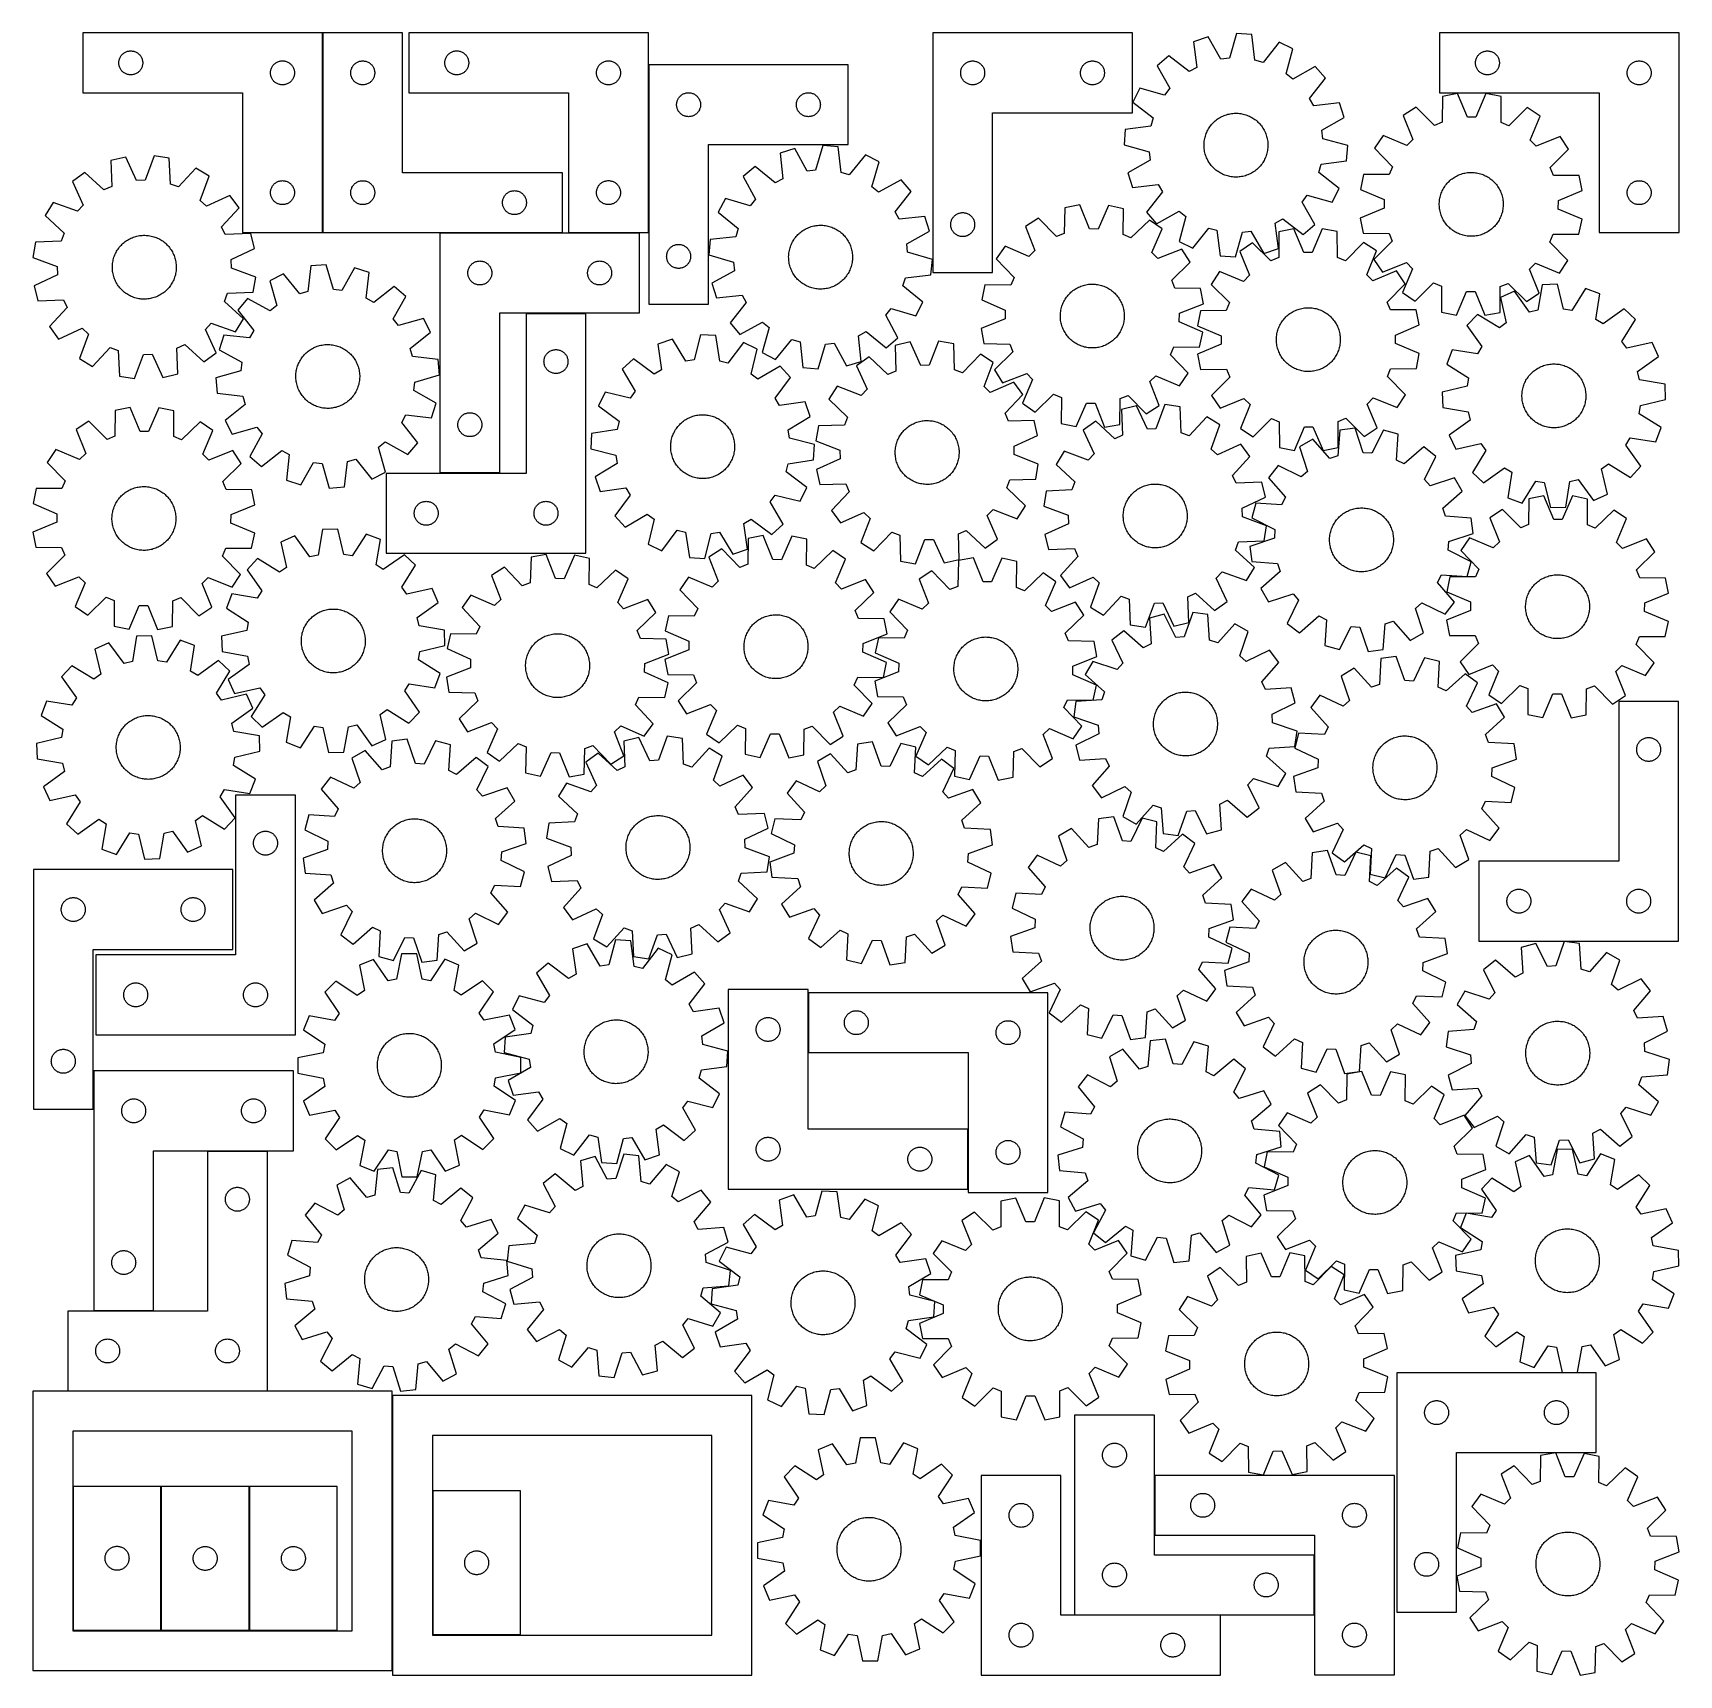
# Model space of a CAD drawing. Header units: millimetres. Extents: x 7 to 1243, y 7 to 1241.
import ezdxf

# ---------------------------------------------------------------- set-up
doc = ezdxf.new("R2010")
doc.units = ezdxf.units.MM
doc.layers.add('CUT', color=7, linetype='CONTINUOUS', true_color=0x000000)

msp = doc.modelspace()

# ---------------------------------------------------------------- linework, layer by layer
at = {"layer": 'CUT'}
for p, q in [((224.02569, 1240.49079), (44.02569, 1240.49079)), ((44.02569, 1240.49079), (44.02569, 1195.49079)), ((224.02569, 1090.49079), (224.02569, 1240.49079)), ((284.346982, 1240.479556), (224.346982, 1240.479556)), ((224.346982, 1240.479556), (224.346982, 1090.479556)), ((284.346982, 1135.479556), (284.346982, 1240.479556)), ((468.995356, 1240.50788), (288.995356, 1240.50788)), ((288.995356, 1240.50788), (288.995356, 1195.50788)), ((468.995356, 1090.50788), (468.995356, 1240.50788)), ((682.662253, 1240.461729), (682.662253, 1060.461729)), ((832.662253, 1240.461729), (682.662253, 1240.461729)), ((832.662253, 1180.461729), (832.662253, 1240.461729)), ((889.621454, 1237.50541), (878.671336, 1233.874931)), ((899.248162, 1220.689676), (889.621454, 1237.50541)), ((910.841027, 1240.145735), (905.628785, 1221.483608)), ((922.346942, 1239.309431), (910.841027, 1240.145735)), ((924.805757, 1220.089737), (922.346942, 1239.309431)), ((1243.472796, 1240.4737), (1063.472796, 1240.4737)), ((1063.472796, 1240.4737), (1063.472796, 1195.4737)), ((1243.472796, 1090.4737), (1243.472796, 1240.4737)), ((73.661729, 1224.354751), (74.091578, 1224.757348)), ((74.091578, 1224.757348), (74.546837, 1225.13097)), ((74.546837, 1225.13097), (75.025558, 1225.474016)), ((75.025558, 1225.474016), (75.52569, 1225.785018)), ((75.52569, 1225.785018), (76.045092, 1226.062644)), ((76.045092, 1226.062644), (76.581539, 1226.305705)), ((76.581539, 1226.305705), (77.132735, 1226.513161)), ((77.132735, 1226.513161), (77.696319, 1226.684122)), ((77.696319, 1226.684122), (78.269877, 1226.817857)), ((78.269877, 1226.817857), (78.850954, 1226.913793)), ((78.850954, 1226.913793), (79.437062, 1226.97152)), ((79.437062, 1226.97152), (80.02569, 1226.99079)), ((80.02569, 1226.99079), (80.614318, 1226.97152)), ((80.614318, 1226.97152), (81.200426, 1226.913793)), ((81.200426, 1226.913793), (81.781503, 1226.817857)), ((81.781503, 1226.817857), (82.355062, 1226.684122)), ((82.355062, 1226.684122), (82.918645, 1226.513161)), ((82.918645, 1226.513161), (83.469841, 1226.305705)), ((83.469841, 1226.305705), (84.006288, 1226.062644)), ((84.006288, 1226.062644), (84.52569, 1225.785018)), ((84.52569, 1225.785018), (85.025822, 1225.474016)), ((85.025822, 1225.474016), (85.504543, 1225.13097)), ((85.504543, 1225.13097), (85.959803, 1224.757348)), ((85.959803, 1224.757348), (86.389651, 1224.354751)), ((318.631395, 1224.371841), (319.061243, 1224.774438)), ((319.061243, 1224.774438), (319.516503, 1225.14806)), ((319.516503, 1225.14806), (319.995224, 1225.491106)), ((319.995224, 1225.491106), (320.495356, 1225.802108)), ((320.495356, 1225.802108), (321.014758, 1226.079734)), ((321.014758, 1226.079734), (321.551205, 1226.322795)), ((321.551205, 1226.322795), (322.102401, 1226.530251)), ((322.102401, 1226.530251), (322.665984, 1226.701212)), ((322.665984, 1226.701212), (323.239543, 1226.834947)), ((323.239543, 1226.834947), (323.82062, 1226.930883)), ((323.82062, 1226.930883), (324.406728, 1226.98861)), ((324.406728, 1226.98861), (324.995356, 1227.00788)), ((324.995356, 1227.00788), (325.583984, 1226.98861)), ((325.583984, 1226.98861), (326.170091, 1226.930883)), ((326.170091, 1226.930883), (326.751169, 1226.834947)), ((326.751169, 1226.834947), (327.324727, 1226.701212)), ((327.324727, 1226.701212), (327.888311, 1226.530251)), ((327.888311, 1226.530251), (328.439507, 1226.322795)), ((328.439507, 1226.322795), (328.975954, 1226.079734)), ((328.975954, 1226.079734), (329.495356, 1225.802108)), ((329.495356, 1225.802108), (329.995488, 1225.491106)), ((329.995488, 1225.491106), (330.474209, 1225.14806)), ((330.474209, 1225.14806), (330.929468, 1224.774438)), ((330.929468, 1224.774438), (331.359317, 1224.371841)), ((878.671336, 1233.874931), (880.997539, 1214.638736)), ((942.96168, 1233.628394), (931.00451, 1218.381476)), ((953.271719, 1228.452628), (942.96168, 1233.628394)), ((948.18831, 1209.754998), (953.271719, 1228.452628)), ((1093.108835, 1224.337661), (1093.538683, 1224.740258)), ((1093.538683, 1224.740258), (1093.993943, 1225.11388)), ((1093.993943, 1225.11388), (1094.472664, 1225.456926)), ((1094.472664, 1225.456926), (1094.972796, 1225.767928)), ((1094.972796, 1225.767928), (1095.492197, 1226.045554)), ((1095.492197, 1226.045554), (1096.028645, 1226.288616)), ((1096.028645, 1226.288616), (1096.57984, 1226.496071)), ((1096.57984, 1226.496071), (1097.143424, 1226.667032)), ((1097.143424, 1226.667032), (1097.716983, 1226.800767)), ((1097.716983, 1226.800767), (1098.29806, 1226.896704)), ((1098.29806, 1226.896704), (1098.884167, 1226.95443)), ((1098.884167, 1226.95443), (1099.472796, 1226.9737)), ((1099.472796, 1226.9737), (1100.061424, 1226.95443)), ((1100.061424, 1226.95443), (1100.647531, 1226.896704)), ((1100.647531, 1226.896704), (1101.228609, 1226.800767)), ((1101.228609, 1226.800767), (1101.802167, 1226.667032)), ((1101.802167, 1226.667032), (1102.365751, 1226.496071)), ((1102.365751, 1226.496071), (1102.916947, 1226.288616)), ((1102.916947, 1226.288616), (1103.453394, 1226.045554)), ((1103.453394, 1226.045554), (1103.972796, 1225.767928)), ((1103.972796, 1225.767928), (1104.472928, 1225.456926)), ((1104.472928, 1225.456926), (1104.951648, 1225.11388)), ((1104.951648, 1225.11388), (1105.406908, 1224.740258)), ((1105.406908, 1224.740258), (1105.836757, 1224.337661)), ((71.02569, 1217.99079), (71.04496, 1218.579418)), ((71.04496, 1217.402161), (71.02569, 1217.99079)), ((71.04496, 1218.579418), (71.102686, 1219.165525)), ((71.102686, 1216.816054), (71.04496, 1217.402161)), ((71.102686, 1219.165525), (71.198623, 1219.746603)), ((71.198623, 1216.234977), (71.102686, 1216.816054)), ((71.198623, 1219.746603), (71.332358, 1220.320161)), ((71.332358, 1215.661418), (71.198623, 1216.234977)), ((71.332358, 1220.320161), (71.503319, 1220.883745)), ((71.503319, 1215.097834), (71.332358, 1215.661418)), ((71.503319, 1220.883745), (71.710774, 1221.434941)), ((71.710774, 1214.546639), (71.503319, 1215.097834)), ((71.710774, 1221.434941), (71.953836, 1221.971388)), ((71.953836, 1214.010191), (71.710774, 1214.546639)), ((71.953836, 1221.971388), (72.231462, 1222.49079)), ((72.231462, 1213.49079), (71.953836, 1214.010191)), ((72.231462, 1222.49079), (72.542464, 1222.990922)), ((72.542464, 1212.990658), (72.231462, 1213.49079)), ((72.542464, 1222.990922), (72.88551, 1223.469643)), ((72.88551, 1212.511937), (72.542464, 1212.990658)), ((72.88551, 1223.469643), (73.259132, 1223.924902)), ((73.259132, 1212.056677), (72.88551, 1212.511937)), ((73.259132, 1223.924902), (73.661729, 1224.354751)), ((86.389651, 1224.354751), (86.792248, 1223.924902)), ((86.792248, 1223.924902), (87.16587, 1223.469643)), ((87.16587, 1212.511937), (86.792248, 1212.056677)), ((87.16587, 1223.469643), (87.508917, 1222.990922)), ((87.508917, 1212.990658), (87.16587, 1212.511937)), ((87.508917, 1222.990922), (87.819919, 1222.49079)), ((87.819919, 1213.49079), (87.508917, 1212.990658)), ((87.819919, 1222.49079), (88.097545, 1221.971388)), ((88.097545, 1214.010191), (87.819919, 1213.49079)), ((88.097545, 1221.971388), (88.340606, 1221.434941)), ((88.340606, 1214.546639), (88.097545, 1214.010191)), ((88.340606, 1221.434941), (88.548061, 1220.883745)), ((88.548061, 1215.097834), (88.340606, 1214.546639)), ((88.548061, 1220.883745), (88.719023, 1220.320161)), ((88.719023, 1215.661418), (88.548061, 1215.097834)), ((88.719023, 1220.320161), (88.852758, 1219.746603)), ((88.852758, 1216.234977), (88.719023, 1215.661418)), ((88.852758, 1219.746603), (88.948694, 1219.165525)), ((88.948694, 1216.816054), (88.852758, 1216.234977)), ((88.948694, 1219.165525), (89.006421, 1218.579418)), ((89.006421, 1217.402161), (88.948694, 1216.816054)), ((89.006421, 1218.579418), (89.02569, 1217.99079)), ((89.02569, 1217.99079), (89.006421, 1217.402161)), ((185.102686, 1211.665525), (185.198623, 1212.246603)), ((185.198623, 1212.246603), (185.332358, 1212.820161)), ((185.332358, 1212.820161), (185.503319, 1213.383745)), ((185.503319, 1213.383745), (185.710774, 1213.934941)), ((185.710774, 1213.934941), (185.953836, 1214.471388)), ((185.953836, 1214.471388), (186.231462, 1214.99079)), ((186.231462, 1214.99079), (186.542464, 1215.490922)), ((186.542464, 1215.490922), (186.88551, 1215.969643)), ((186.88551, 1215.969643), (187.259132, 1216.424902)), ((187.259132, 1216.424902), (187.661729, 1216.854751)), ((187.661729, 1216.854751), (188.091578, 1217.257348)), ((188.091578, 1217.257348), (188.546837, 1217.63097)), ((188.546837, 1217.63097), (189.025558, 1217.974016)), ((189.025558, 1217.974016), (189.52569, 1218.285018)), ((189.52569, 1218.285018), (190.045092, 1218.562644)), ((190.045092, 1218.562644), (190.581539, 1218.805705)), ((190.581539, 1218.805705), (191.132735, 1219.013161)), ((191.132735, 1219.013161), (191.696319, 1219.184122)), ((191.696319, 1219.184122), (192.269877, 1219.317857)), ((192.269877, 1219.317857), (192.850954, 1219.413793)), ((192.850954, 1219.413793), (193.437062, 1219.47152)), ((193.437062, 1219.47152), (194.02569, 1219.49079)), ((194.02569, 1219.49079), (194.614318, 1219.47152)), ((194.614318, 1219.47152), (195.200426, 1219.413793)), ((195.200426, 1219.413793), (195.781503, 1219.317857)), ((195.781503, 1219.317857), (196.355062, 1219.184122)), ((196.355062, 1219.184122), (196.918645, 1219.013161)), ((196.918645, 1219.013161), (197.469841, 1218.805705)), ((197.469841, 1218.805705), (198.006288, 1218.562644)), ((198.006288, 1218.562644), (198.52569, 1218.285018)), ((198.52569, 1218.285018), (199.025822, 1217.974016)), ((199.025822, 1217.974016), (199.504543, 1217.63097)), ((199.504543, 1217.63097), (199.959803, 1217.257348)), ((199.959803, 1217.257348), (200.389651, 1216.854751)), ((200.389651, 1216.854751), (200.792248, 1216.424902)), ((200.792248, 1216.424902), (201.16587, 1215.969643)), ((201.16587, 1215.969643), (201.508917, 1215.490922)), ((201.508917, 1215.490922), (201.819919, 1214.99079)), ((201.819919, 1214.99079), (202.097545, 1214.471388)), ((202.097545, 1214.471388), (202.340606, 1213.934941)), ((202.340606, 1213.934941), (202.548061, 1213.383745)), ((202.548061, 1213.383745), (202.719023, 1212.820161)), ((202.719023, 1212.820161), (202.852758, 1212.246603)), ((202.852758, 1212.246603), (202.948694, 1211.665525)), ((245.519915, 1212.235369), (245.65365, 1212.808927)), ((245.65365, 1212.808927), (245.824611, 1213.372511)), ((245.824611, 1213.372511), (246.032067, 1213.923707)), ((246.032067, 1213.923707), (246.275128, 1214.460154)), ((246.275128, 1214.460154), (246.552754, 1214.979556)), ((246.552754, 1214.979556), (246.863756, 1215.479688)), ((246.863756, 1215.479688), (247.206802, 1215.958409)), ((247.206802, 1215.958409), (247.580424, 1216.413668)), ((247.580424, 1216.413668), (247.983021, 1216.843517)), ((247.983021, 1216.843517), (248.41287, 1217.246114)), ((248.41287, 1217.246114), (248.868129, 1217.619736)), ((248.868129, 1217.619736), (249.34685, 1217.962782)), ((249.34685, 1217.962782), (249.846982, 1218.273784)), ((249.846982, 1218.273784), (250.366384, 1218.55141)), ((250.366384, 1218.55141), (250.902831, 1218.794471)), ((250.902831, 1218.794471), (251.454027, 1219.001927)), ((251.454027, 1219.001927), (252.017611, 1219.172888)), ((252.017611, 1219.172888), (252.591169, 1219.306623)), ((252.591169, 1219.306623), (253.172247, 1219.402559)), ((253.172247, 1219.402559), (253.758354, 1219.460286)), ((253.758354, 1219.460286), (254.346982, 1219.479556)), ((254.346982, 1219.479556), (254.935611, 1219.460286)), ((254.935611, 1219.460286), (255.521718, 1219.402559)), ((255.521718, 1219.402559), (256.102795, 1219.306623)), ((256.102795, 1219.306623), (256.676354, 1219.172888)), ((256.676354, 1219.172888), (257.239938, 1219.001927)), ((257.239938, 1219.001927), (257.791133, 1218.794471)), ((257.791133, 1218.794471), (258.327581, 1218.55141)), ((258.327581, 1218.55141), (258.846982, 1218.273784)), ((258.846982, 1218.273784), (259.347114, 1217.962782)), ((259.347114, 1217.962782), (259.825835, 1217.619736)), ((259.825835, 1217.619736), (260.281095, 1217.246114)), ((260.281095, 1217.246114), (260.710943, 1216.843517)), ((260.710943, 1216.843517), (261.113541, 1216.413668)), ((261.113541, 1216.413668), (261.487162, 1215.958409)), ((261.487162, 1215.958409), (261.830209, 1215.479688)), ((261.830209, 1215.479688), (262.141211, 1214.979556)), ((262.141211, 1214.979556), (262.418837, 1214.460154)), ((262.418837, 1214.460154), (262.661898, 1213.923707)), ((262.661898, 1213.923707), (262.869354, 1213.372511)), ((262.869354, 1213.372511), (263.040315, 1212.808927)), ((263.040315, 1212.808927), (263.17405, 1212.235369)), ((315.995356, 1218.00788), (316.014625, 1218.596508)), ((316.014625, 1217.419251), (315.995356, 1218.00788)), ((316.014625, 1218.596508), (316.072352, 1219.182615)), ((316.072352, 1216.833144), (316.014625, 1217.419251)), ((316.072352, 1219.182615), (316.168288, 1219.763692)), ((316.168288, 1216.252067), (316.072352, 1216.833144)), ((316.168288, 1219.763692), (316.302023, 1220.337251)), ((316.302023, 1215.678508), (316.168288, 1216.252067)), ((316.302023, 1220.337251), (316.472985, 1220.900835)), ((316.472985, 1215.114924), (316.302023, 1215.678508)), ((316.472985, 1220.900835), (316.68044, 1221.45203)), ((316.68044, 1214.563729), (316.472985, 1215.114924)), ((316.68044, 1221.45203), (316.923501, 1221.988478)), ((316.923501, 1214.027281), (316.68044, 1214.563729)), ((316.923501, 1221.988478), (317.201127, 1222.50788)), ((317.201127, 1213.50788), (316.923501, 1214.027281)), ((317.201127, 1222.50788), (317.512129, 1223.008012)), ((317.512129, 1213.007747), (317.201127, 1213.50788)), ((317.512129, 1223.008012), (317.855176, 1223.486732)), ((317.855176, 1212.529027), (317.512129, 1213.007747)), ((317.855176, 1223.486732), (318.228797, 1223.941992)), ((318.228797, 1212.073767), (317.855176, 1212.529027)), ((318.228797, 1223.941992), (318.631395, 1224.371841)), ((331.359317, 1224.371841), (331.761914, 1223.941992)), ((331.761914, 1223.941992), (332.135536, 1223.486732)), ((332.135536, 1212.529027), (331.761914, 1212.073767)), ((332.135536, 1223.486732), (332.478582, 1223.008012)), ((332.478582, 1213.007747), (332.135536, 1212.529027)), ((332.478582, 1223.008012), (332.789584, 1222.50788)), ((332.789584, 1213.50788), (332.478582, 1213.007747)), ((332.789584, 1222.50788), (333.06721, 1221.988478)), ((333.06721, 1214.027281), (332.789584, 1213.50788)), ((333.06721, 1221.988478), (333.310272, 1221.45203)), ((333.310272, 1214.563729), (333.06721, 1214.027281)), ((333.310272, 1221.45203), (333.517727, 1220.900835)), ((333.517727, 1215.114924), (333.310272, 1214.563729)), ((333.517727, 1220.900835), (333.688688, 1220.337251)), ((333.688688, 1215.678508), (333.517727, 1215.114924)), ((333.688688, 1220.337251), (333.822423, 1219.763692)), ((333.822423, 1216.252067), (333.688688, 1215.678508)), ((333.822423, 1219.763692), (333.918359, 1219.182615)), ((333.918359, 1216.833144), (333.822423, 1216.252067)), ((333.918359, 1219.182615), (333.976086, 1218.596508)), ((333.976086, 1217.419251), (333.918359, 1216.833144)), ((333.976086, 1218.596508), (333.995356, 1218.00788)), ((333.995356, 1218.00788), (333.976086, 1217.419251)), ((430.072352, 1211.682615), (430.168288, 1212.263692)), ((430.168288, 1212.263692), (430.302023, 1212.837251)), ((430.302023, 1212.837251), (430.472985, 1213.400835)), ((430.472985, 1213.400835), (430.68044, 1213.95203)), ((430.68044, 1213.95203), (430.923501, 1214.488478)), ((430.923501, 1214.488478), (431.201127, 1215.00788)), ((431.201127, 1215.00788), (431.512129, 1215.508012)), ((431.512129, 1215.508012), (431.855176, 1215.986732)), ((431.855176, 1215.986732), (432.228797, 1216.441992)), ((432.228797, 1216.441992), (432.631395, 1216.871841)), ((432.631395, 1216.871841), (433.061243, 1217.274438)), ((433.061243, 1217.274438), (433.516503, 1217.64806)), ((433.516503, 1217.64806), (433.995224, 1217.991106)), ((433.995224, 1217.991106), (434.495356, 1218.302108)), ((434.495356, 1218.302108), (435.014758, 1218.579734)), ((435.014758, 1218.579734), (435.551205, 1218.822795)), ((435.551205, 1218.822795), (436.102401, 1219.030251)), ((436.102401, 1219.030251), (436.665984, 1219.201212)), ((436.665984, 1219.201212), (437.239543, 1219.334947)), ((437.239543, 1219.334947), (437.82062, 1219.430883)), ((437.82062, 1219.430883), (438.406728, 1219.48861)), ((438.406728, 1219.48861), (438.995356, 1219.50788)), ((438.995356, 1219.50788), (439.583984, 1219.48861)), ((439.583984, 1219.48861), (440.170091, 1219.430883)), ((440.170091, 1219.430883), (440.751169, 1219.334947)), ((440.751169, 1219.334947), (441.324727, 1219.201212)), ((441.324727, 1219.201212), (441.888311, 1219.030251)), ((441.888311, 1219.030251), (442.439507, 1218.822795)), ((442.439507, 1218.822795), (442.975954, 1218.579734)), ((442.975954, 1218.579734), (443.495356, 1218.302108)), ((443.495356, 1218.302108), (443.995488, 1217.991106)), ((443.995488, 1217.991106), (444.474209, 1217.64806)), ((444.474209, 1217.64806), (444.929468, 1217.274438)), ((444.929468, 1217.274438), (445.359317, 1216.871841)), ((445.359317, 1216.871841), (445.761914, 1216.441992)), ((445.761914, 1216.441992), (446.135536, 1215.986732)), ((446.135536, 1215.986732), (446.478582, 1215.508012)), ((446.478582, 1215.508012), (446.789584, 1215.00788)), ((446.789584, 1215.00788), (447.06721, 1214.488478)), ((447.06721, 1214.488478), (447.310272, 1213.95203)), ((447.310272, 1213.95203), (447.517727, 1213.400835)), ((447.517727, 1213.400835), (447.688688, 1212.837251)), ((447.688688, 1212.837251), (447.822423, 1212.263692)), ((447.822423, 1212.263692), (447.918359, 1211.682615)), ((469.208304, 1216.577208), (469.208304, 1036.577208)), ((619.208304, 1216.577208), (469.208304, 1216.577208)), ((619.208304, 1156.577208), (619.208304, 1216.577208)), ((703.835186, 1212.217542), (703.968921, 1212.791101)), ((703.968921, 1212.791101), (704.139882, 1213.354684)), ((704.139882, 1213.354684), (704.347337, 1213.90588)), ((704.347337, 1213.90588), (704.590399, 1214.442328)), ((704.590399, 1214.442328), (704.868025, 1214.961729)), ((704.868025, 1214.961729), (705.179027, 1215.461861)), ((705.179027, 1215.461861), (705.522073, 1215.940582)), ((705.522073, 1215.940582), (705.895695, 1216.395842)), ((705.895695, 1216.395842), (706.298292, 1216.82569)), ((706.298292, 1216.82569), (706.728141, 1217.228288)), ((706.728141, 1217.228288), (707.1834, 1217.601909)), ((707.1834, 1217.601909), (707.662121, 1217.944956)), ((707.662121, 1217.944956), (708.162253, 1218.255958)), ((708.162253, 1218.255958), (708.681655, 1218.533584)), ((708.681655, 1218.533584), (709.218102, 1218.776645)), ((709.218102, 1218.776645), (709.769298, 1218.9841)), ((709.769298, 1218.9841), (710.332882, 1219.155062)), ((710.332882, 1219.155062), (710.90644, 1219.288797)), ((710.90644, 1219.288797), (711.487517, 1219.384733)), ((711.487517, 1219.384733), (712.073625, 1219.44246)), ((712.073625, 1219.44246), (712.662253, 1219.461729)), ((712.662253, 1219.461729), (713.250881, 1219.44246)), ((713.250881, 1219.44246), (713.836989, 1219.384733)), ((713.836989, 1219.384733), (714.418066, 1219.288797)), ((714.418066, 1219.288797), (714.991625, 1219.155062)), ((714.991625, 1219.155062), (715.555208, 1218.9841)), ((715.555208, 1218.9841), (716.106404, 1218.776645)), ((716.106404, 1218.776645), (716.642851, 1218.533584)), ((716.642851, 1218.533584), (717.162253, 1218.255958)), ((717.162253, 1218.255958), (717.662385, 1217.944956)), ((717.662385, 1217.944956), (718.141106, 1217.601909)), ((718.141106, 1217.601909), (718.596366, 1217.228288)), ((718.596366, 1217.228288), (719.026214, 1216.82569)), ((719.026214, 1216.82569), (719.428811, 1216.395842)), ((719.428811, 1216.395842), (719.802433, 1215.940582)), ((719.802433, 1215.940582), (720.14548, 1215.461861)), ((720.14548, 1215.461861), (720.456482, 1214.961729)), ((720.456482, 1214.961729), (720.734108, 1214.442328)), ((720.734108, 1214.442328), (720.977169, 1213.90588)), ((720.977169, 1213.90588), (721.184624, 1213.354684)), ((721.184624, 1213.354684), (721.355586, 1212.791101)), ((721.355586, 1212.791101), (721.489321, 1212.217542)), ((793.835186, 1212.217542), (793.968921, 1212.791101)), ((793.968921, 1212.791101), (794.139882, 1213.354684)), ((794.139882, 1213.354684), (794.347337, 1213.90588)), ((794.347337, 1213.90588), (794.590399, 1214.442328)), ((794.590399, 1214.442328), (794.868025, 1214.961729)), ((794.868025, 1214.961729), (795.179027, 1215.461861)), ((795.179027, 1215.461861), (795.522073, 1215.940582)), ((795.522073, 1215.940582), (795.895695, 1216.395842)), ((795.895695, 1216.395842), (796.298292, 1216.82569)), ((796.298292, 1216.82569), (796.728141, 1217.228288)), ((796.728141, 1217.228288), (797.1834, 1217.601909)), ((797.1834, 1217.601909), (797.662121, 1217.944956)), ((797.662121, 1217.944956), (798.162253, 1218.255958)), ((798.162253, 1218.255958), (798.681655, 1218.533584)), ((798.681655, 1218.533584), (799.218102, 1218.776645)), ((799.218102, 1218.776645), (799.769298, 1218.9841)), ((799.769298, 1218.9841), (800.332882, 1219.155062)), ((800.332882, 1219.155062), (800.90644, 1219.288797)), ((800.90644, 1219.288797), (801.487517, 1219.384733)), ((801.487517, 1219.384733), (802.073625, 1219.44246)), ((802.073625, 1219.44246), (802.662253, 1219.461729)), ((802.662253, 1219.461729), (803.250881, 1219.44246)), ((803.250881, 1219.44246), (803.836989, 1219.384733)), ((803.836989, 1219.384733), (804.418066, 1219.288797)), ((804.418066, 1219.288797), (804.991625, 1219.155062)), ((804.991625, 1219.155062), (805.555208, 1218.9841)), ((805.555208, 1218.9841), (806.106404, 1218.776645)), ((806.106404, 1218.776645), (806.642851, 1218.533584)), ((806.642851, 1218.533584), (807.162253, 1218.255958)), ((807.162253, 1218.255958), (807.662385, 1217.944956)), ((807.662385, 1217.944956), (808.141106, 1217.601909)), ((808.141106, 1217.601909), (808.596366, 1217.228288)), ((808.596366, 1217.228288), (809.026214, 1216.82569)), ((809.026214, 1216.82569), (809.428811, 1216.395842)), ((809.428811, 1216.395842), (809.802433, 1215.940582)), ((809.802433, 1215.940582), (810.14548, 1215.461861)), ((810.14548, 1215.461861), (810.456482, 1214.961729)), ((810.456482, 1214.961729), (810.734108, 1214.442328)), ((810.734108, 1214.442328), (810.977169, 1213.90588)), ((810.977169, 1213.90588), (811.184624, 1213.354684)), ((811.184624, 1213.354684), (811.355586, 1212.791101)), ((811.355586, 1212.791101), (811.489321, 1212.217542)), ((860.077415, 1223.315209), (851.350149, 1215.770655)), ((851.350149, 1215.770655), (860.860653, 1198.888928)), ((875.406436, 1211.463478), (860.077415, 1223.315209)), ((880.997539, 1214.638736), (875.406436, 1211.463478)), ((905.628785, 1221.483608), (899.248162, 1220.689676)), ((931.00451, 1218.381476), (924.805757, 1220.089737)), ((970.143215, 1215.315115), (953.261487, 1205.804611)), ((977.687769, 1206.587849), (970.143215, 1215.315115)), ((1090.472796, 1217.9737), (1090.492065, 1218.562328)), ((1090.492065, 1217.385072), (1090.472796, 1217.9737)), ((1090.492065, 1218.562328), (1090.549792, 1219.148436)), ((1090.549792, 1216.798964), (1090.492065, 1217.385072)), ((1090.549792, 1219.148436), (1090.645728, 1219.729513)), ((1090.645728, 1216.217887), (1090.549792, 1216.798964)), ((1090.645728, 1219.729513), (1090.779463, 1220.303071)), ((1090.779463, 1215.644328), (1090.645728, 1216.217887)), ((1090.779463, 1220.303071), (1090.950424, 1220.866655)), ((1090.950424, 1215.080745), (1090.779463, 1215.644328)), ((1090.950424, 1220.866655), (1091.15788, 1221.417851)), ((1091.15788, 1214.529549), (1090.950424, 1215.080745)), ((1091.15788, 1221.417851), (1091.400941, 1221.954298)), ((1091.400941, 1213.993102), (1091.15788, 1214.529549)), ((1091.400941, 1221.954298), (1091.678567, 1222.4737)), ((1091.678567, 1213.4737), (1091.400941, 1213.993102)), ((1091.678567, 1222.4737), (1091.989569, 1222.973832)), ((1091.989569, 1212.973568), (1091.678567, 1213.4737)), ((1091.989569, 1222.973832), (1092.332616, 1223.452553)), ((1092.332616, 1212.494847), (1091.989569, 1212.973568)), ((1092.332616, 1223.452553), (1092.706237, 1223.907812)), ((1092.706237, 1212.039587), (1092.332616, 1212.494847)), ((1092.706237, 1223.907812), (1093.108835, 1224.337661)), ((1105.836757, 1224.337661), (1106.239354, 1223.907812)), ((1106.239354, 1223.907812), (1106.612976, 1223.452553)), ((1106.612976, 1212.494847), (1106.239354, 1212.039587)), ((1106.612976, 1223.452553), (1106.956022, 1222.973832)), ((1106.956022, 1212.973568), (1106.612976, 1212.494847)), ((1106.956022, 1222.973832), (1107.267024, 1222.4737)), ((1107.267024, 1213.4737), (1106.956022, 1212.973568)), ((1107.267024, 1222.4737), (1107.54465, 1221.954298)), ((1107.54465, 1213.993102), (1107.267024, 1213.4737)), ((1107.54465, 1221.954298), (1107.787711, 1221.417851)), ((1107.787711, 1214.529549), (1107.54465, 1213.993102)), ((1107.787711, 1221.417851), (1107.995167, 1220.866655)), ((1107.995167, 1215.080745), (1107.787711, 1214.529549)), ((1107.995167, 1220.866655), (1108.166128, 1220.303071)), ((1108.166128, 1215.644328), (1107.995167, 1215.080745)), ((1108.166128, 1220.303071), (1108.299863, 1219.729513)), ((1108.299863, 1216.217887), (1108.166128, 1215.644328)), ((1108.299863, 1219.729513), (1108.395799, 1219.148436)), ((1108.395799, 1216.798964), (1108.299863, 1216.217887)), ((1108.395799, 1219.148436), (1108.453526, 1218.562328)), ((1108.453526, 1217.385072), (1108.395799, 1216.798964)), ((1108.453526, 1218.562328), (1108.472796, 1217.9737)), ((1108.472796, 1217.9737), (1108.453526, 1217.385072)), ((1204.645728, 1212.229513), (1204.779463, 1212.803071)), ((1204.779463, 1212.803071), (1204.950424, 1213.366655)), ((1204.950424, 1213.366655), (1205.15788, 1213.917851)), ((1205.15788, 1213.917851), (1205.400941, 1214.454298)), ((1205.400941, 1214.454298), (1205.678567, 1214.9737)), ((1205.678567, 1214.9737), (1205.989569, 1215.473832)), ((1205.989569, 1215.473832), (1206.332616, 1215.952553)), ((1206.332616, 1215.952553), (1206.706237, 1216.407812)), ((1206.706237, 1216.407812), (1207.108835, 1216.837661)), ((1207.108835, 1216.837661), (1207.538683, 1217.240258)), ((1207.538683, 1217.240258), (1207.993943, 1217.61388)), ((1207.993943, 1217.61388), (1208.472664, 1217.956926)), ((1208.472664, 1217.956926), (1208.972796, 1218.267928)), ((1208.972796, 1218.267928), (1209.492197, 1218.545554)), ((1209.492197, 1218.545554), (1210.028645, 1218.788616)), ((1210.028645, 1218.788616), (1210.57984, 1218.996071)), ((1210.57984, 1218.996071), (1211.143424, 1219.167032)), ((1211.143424, 1219.167032), (1211.716983, 1219.300767)), ((1211.716983, 1219.300767), (1212.29806, 1219.396704)), ((1212.29806, 1219.396704), (1212.884167, 1219.45443)), ((1212.884167, 1219.45443), (1213.472796, 1219.4737)), ((1213.472796, 1219.4737), (1214.061424, 1219.45443)), ((1214.061424, 1219.45443), (1214.647531, 1219.396704)), ((1214.647531, 1219.396704), (1215.228609, 1219.300767)), ((1215.228609, 1219.300767), (1215.802167, 1219.167032)), ((1215.802167, 1219.167032), (1216.365751, 1218.996071)), ((1216.365751, 1218.996071), (1216.916947, 1218.788616)), ((1216.916947, 1218.788616), (1217.453394, 1218.545554)), ((1217.453394, 1218.545554), (1217.972796, 1218.267928)), ((1217.972796, 1218.267928), (1218.472928, 1217.956926)), ((1218.472928, 1217.956926), (1218.951648, 1217.61388)), ((1218.951648, 1217.61388), (1219.406908, 1217.240258)), ((1219.406908, 1217.240258), (1219.836757, 1216.837661)), ((1219.836757, 1216.837661), (1220.239354, 1216.407812)), ((1220.239354, 1216.407812), (1220.612976, 1215.952553)), ((1220.612976, 1215.952553), (1220.956022, 1215.473832)), ((1220.956022, 1215.473832), (1221.267024, 1214.9737)), ((1221.267024, 1214.9737), (1221.54465, 1214.454298)), ((1221.54465, 1214.454298), (1221.787711, 1213.917851)), ((1221.787711, 1213.917851), (1221.995167, 1213.366655)), ((1221.995167, 1213.366655), (1222.166128, 1212.803071)), ((1222.166128, 1212.803071), (1222.299863, 1212.229513)), ((73.661729, 1211.626829), (73.259132, 1212.056677)), ((74.091578, 1211.224231), (73.661729, 1211.626829)), ((74.546837, 1210.85061), (74.091578, 1211.224231)), ((75.025558, 1210.507563), (74.546837, 1210.85061)), ((75.52569, 1210.196561), (75.025558, 1210.507563)), ((76.045092, 1209.918935), (75.52569, 1210.196561)), ((76.581539, 1209.675874), (76.045092, 1209.918935)), ((77.132735, 1209.468418), (76.581539, 1209.675874)), ((77.696319, 1209.297457), (77.132735, 1209.468418)), ((78.269877, 1209.163722), (77.696319, 1209.297457)), ((78.850954, 1209.067786), (78.269877, 1209.163722)), ((79.437062, 1209.010059), (78.850954, 1209.067786)), ((80.02569, 1208.99079), (79.437062, 1209.010059)), ((80.614318, 1209.010059), (80.02569, 1208.99079)), ((81.200426, 1209.067786), (80.614318, 1209.010059)), ((81.781503, 1209.163722), (81.200426, 1209.067786)), ((82.355062, 1209.297457), (81.781503, 1209.163722)), ((82.918645, 1209.468418), (82.355062, 1209.297457)), ((83.469841, 1209.675874), (82.918645, 1209.468418)), ((84.006288, 1209.918935), (83.469841, 1209.675874)), ((84.52569, 1210.196561), (84.006288, 1209.918935)), ((85.025822, 1210.507563), (84.52569, 1210.196561)), ((85.504543, 1210.85061), (85.025822, 1210.507563)), ((85.959803, 1211.224231), (85.504543, 1210.85061)), ((86.389651, 1211.626829), (85.959803, 1211.224231)), ((86.792248, 1212.056677), (86.389651, 1211.626829)), ((185.02569, 1210.49079), (185.04496, 1211.079418)), ((185.04496, 1209.902161), (185.02569, 1210.49079)), ((185.04496, 1211.079418), (185.102686, 1211.665525)), ((185.102686, 1209.316054), (185.04496, 1209.902161)), ((185.198623, 1208.734977), (185.102686, 1209.316054)), ((185.332358, 1208.161418), (185.198623, 1208.734977)), ((185.503319, 1207.597834), (185.332358, 1208.161418)), ((185.710774, 1207.046639), (185.503319, 1207.597834)), ((185.953836, 1206.510191), (185.710774, 1207.046639)), ((186.231462, 1205.99079), (185.953836, 1206.510191)), ((186.542464, 1205.490658), (186.231462, 1205.99079)), ((186.88551, 1205.011937), (186.542464, 1205.490658)), ((187.259132, 1204.556677), (186.88551, 1205.011937)), ((187.661729, 1204.126829), (187.259132, 1204.556677)), ((188.091578, 1203.724231), (187.661729, 1204.126829)), ((188.546837, 1203.35061), (188.091578, 1203.724231)), ((189.025558, 1203.007563), (188.546837, 1203.35061)), ((189.52569, 1202.696561), (189.025558, 1203.007563)), ((190.045092, 1202.418935), (189.52569, 1202.696561)), ((190.581539, 1202.175874), (190.045092, 1202.418935)), ((191.132735, 1201.968418), (190.581539, 1202.175874)), ((191.696319, 1201.797457), (191.132735, 1201.968418)), ((192.269877, 1201.663722), (191.696319, 1201.797457)), ((192.850954, 1201.567786), (192.269877, 1201.663722)), ((193.437062, 1201.510059), (192.850954, 1201.567786)), ((194.02569, 1201.49079), (193.437062, 1201.510059)), ((194.614318, 1201.510059), (194.02569, 1201.49079)), ((195.200426, 1201.567786), (194.614318, 1201.510059)), ((195.781503, 1201.663722), (195.200426, 1201.567786)), ((196.355062, 1201.797457), (195.781503, 1201.663722)), ((196.918645, 1201.968418), (196.355062, 1201.797457)), ((197.469841, 1202.175874), (196.918645, 1201.968418)), ((198.006288, 1202.418935), (197.469841, 1202.175874)), ((198.52569, 1202.696561), (198.006288, 1202.418935)), ((199.025822, 1203.007563), (198.52569, 1202.696561)), ((199.504543, 1203.35061), (199.025822, 1203.007563)), ((199.959803, 1203.724231), (199.504543, 1203.35061)), ((200.389651, 1204.126829), (199.959803, 1203.724231)), ((200.792248, 1204.556677), (200.389651, 1204.126829)), ((201.16587, 1205.011937), (200.792248, 1204.556677)), ((201.508917, 1205.490658), (201.16587, 1205.011937)), ((201.819919, 1205.99079), (201.508917, 1205.490658)), ((202.097545, 1206.510191), (201.819919, 1205.99079)), ((202.340606, 1207.046639), (202.097545, 1206.510191)), ((202.548061, 1207.597834), (202.340606, 1207.046639)), ((202.719023, 1208.161418), (202.548061, 1207.597834)), ((202.852758, 1208.734977), (202.719023, 1208.161418)), ((202.948694, 1209.316054), (202.852758, 1208.734977)), ((202.948694, 1211.665525), (203.006421, 1211.079418)), ((203.006421, 1209.902161), (202.948694, 1209.316054)), ((203.006421, 1211.079418), (203.02569, 1210.49079)), ((203.02569, 1210.49079), (203.006421, 1209.902161)), ((245.346982, 1210.479556), (245.366252, 1211.068184)), ((245.366252, 1209.890927), (245.346982, 1210.479556)), ((245.366252, 1211.068184), (245.423979, 1211.654291)), ((245.423979, 1209.30482), (245.366252, 1209.890927)), ((245.423979, 1211.654291), (245.519915, 1212.235369)), ((245.519915, 1208.723743), (245.423979, 1209.30482)), ((245.65365, 1208.150184), (245.519915, 1208.723743)), ((245.824611, 1207.5866), (245.65365, 1208.150184)), ((246.032067, 1207.035405), (245.824611, 1207.5866)), ((246.275128, 1206.498957), (246.032067, 1207.035405)), ((246.552754, 1205.979556), (246.275128, 1206.498957)), ((246.863756, 1205.479424), (246.552754, 1205.979556)), ((247.206802, 1205.000703), (246.863756, 1205.479424)), ((247.580424, 1204.545443), (247.206802, 1205.000703)), ((247.983021, 1204.115595), (247.580424, 1204.545443)), ((248.41287, 1203.712997), (247.983021, 1204.115595)), ((248.868129, 1203.339376), (248.41287, 1203.712997)), ((249.34685, 1202.996329), (248.868129, 1203.339376)), ((249.846982, 1202.685327), (249.34685, 1202.996329)), ((250.366384, 1202.407701), (249.846982, 1202.685327)), ((250.902831, 1202.16464), (250.366384, 1202.407701)), ((251.454027, 1201.957184), (250.902831, 1202.16464)), ((252.017611, 1201.786223), (251.454027, 1201.957184)), ((252.591169, 1201.652488), (252.017611, 1201.786223)), ((253.172247, 1201.556552), (252.591169, 1201.652488)), ((253.758354, 1201.498825), (253.172247, 1201.556552)), ((254.346982, 1201.479556), (253.758354, 1201.498825)), ((254.935611, 1201.498825), (254.346982, 1201.479556)), ((255.521718, 1201.556552), (254.935611, 1201.498825)), ((256.102795, 1201.652488), (255.521718, 1201.556552)), ((256.676354, 1201.786223), (256.102795, 1201.652488)), ((257.239938, 1201.957184), (256.676354, 1201.786223)), ((257.791133, 1202.16464), (257.239938, 1201.957184)), ((258.327581, 1202.407701), (257.791133, 1202.16464)), ((258.846982, 1202.685327), (258.327581, 1202.407701)), ((259.347114, 1202.996329), (258.846982, 1202.685327)), ((259.825835, 1203.339376), (259.347114, 1202.996329)), ((260.281095, 1203.712997), (259.825835, 1203.339376)), ((260.710943, 1204.115595), (260.281095, 1203.712997)), ((261.113541, 1204.545443), (260.710943, 1204.115595)), ((261.487162, 1205.000703), (261.113541, 1204.545443)), ((261.830209, 1205.479424), (261.487162, 1205.000703)), ((262.141211, 1205.979556), (261.830209, 1205.479424)), ((262.418837, 1206.498957), (262.141211, 1205.979556)), ((262.661898, 1207.035405), (262.418837, 1206.498957)), ((262.869354, 1207.5866), (262.661898, 1207.035405)), ((263.040315, 1208.150184), (262.869354, 1207.5866)), ((263.17405, 1208.723743), (263.040315, 1208.150184)), ((263.17405, 1212.235369), (263.269986, 1211.654291)), ((263.269986, 1209.30482), (263.17405, 1208.723743)), ((263.269986, 1211.654291), (263.327713, 1211.068184)), ((263.327713, 1209.890927), (263.269986, 1209.30482)), ((263.327713, 1211.068184), (263.346982, 1210.479556)), ((263.346982, 1210.479556), (263.327713, 1209.890927)), ((318.631395, 1211.643918), (318.228797, 1212.073767)), ((319.061243, 1211.241321), (318.631395, 1211.643918)), ((319.516503, 1210.867699), (319.061243, 1211.241321)), ((319.995224, 1210.524653), (319.516503, 1210.867699)), ((320.495356, 1210.213651), (319.995224, 1210.524653)), ((321.014758, 1209.936025), (320.495356, 1210.213651)), ((321.551205, 1209.692964), (321.014758, 1209.936025)), ((322.102401, 1209.485508), (321.551205, 1209.692964)), ((322.665984, 1209.314547), (322.102401, 1209.485508)), ((323.239543, 1209.180812), (322.665984, 1209.314547)), ((323.82062, 1209.084876), (323.239543, 1209.180812)), ((324.406728, 1209.027149), (323.82062, 1209.084876)), ((324.995356, 1209.00788), (324.406728, 1209.027149)), ((325.583984, 1209.027149), (324.995356, 1209.00788)), ((326.170091, 1209.084876), (325.583984, 1209.027149)), ((326.751169, 1209.180812), (326.170091, 1209.084876)), ((327.324727, 1209.314547), (326.751169, 1209.180812)), ((327.888311, 1209.485508), (327.324727, 1209.314547)), ((328.439507, 1209.692964), (327.888311, 1209.485508)), ((328.975954, 1209.936025), (328.439507, 1209.692964)), ((329.495356, 1210.213651), (328.975954, 1209.936025)), ((329.995488, 1210.524653), (329.495356, 1210.213651)), ((330.474209, 1210.867699), (329.995488, 1210.524653)), ((330.929468, 1211.241321), (330.474209, 1210.867699)), ((331.359317, 1211.643918), (330.929468, 1211.241321)), ((331.761914, 1212.073767), (331.359317, 1211.643918)), ((429.995356, 1210.50788), (430.014625, 1211.096508)), ((430.014625, 1209.919251), (429.995356, 1210.50788)), ((430.014625, 1211.096508), (430.072352, 1211.682615)), ((430.072352, 1209.333144), (430.014625, 1209.919251)), ((430.168288, 1208.752067), (430.072352, 1209.333144)), ((430.302023, 1208.178508), (430.168288, 1208.752067)), ((430.472985, 1207.614924), (430.302023, 1208.178508)), ((430.68044, 1207.063729), (430.472985, 1207.614924)), ((430.923501, 1206.527281), (430.68044, 1207.063729)), ((431.201127, 1206.00788), (430.923501, 1206.527281)), ((431.512129, 1205.507747), (431.201127, 1206.00788)), ((431.855176, 1205.029027), (431.512129, 1205.507747)), ((432.228797, 1204.573767), (431.855176, 1205.029027)), ((432.631395, 1204.143918), (432.228797, 1204.573767)), ((433.061243, 1203.741321), (432.631395, 1204.143918)), ((433.516503, 1203.367699), (433.061243, 1203.741321)), ((433.995224, 1203.024653), (433.516503, 1203.367699)), ((434.495356, 1202.713651), (433.995224, 1203.024653)), ((435.014758, 1202.436025), (434.495356, 1202.713651)), ((435.551205, 1202.192964), (435.014758, 1202.436025)), ((436.102401, 1201.985508), (435.551205, 1202.192964)), ((436.665984, 1201.814547), (436.102401, 1201.985508)), ((437.239543, 1201.680812), (436.665984, 1201.814547)), ((437.82062, 1201.584876), (437.239543, 1201.680812)), ((438.406728, 1201.527149), (437.82062, 1201.584876)), ((438.995356, 1201.50788), (438.406728, 1201.527149)), ((439.583984, 1201.527149), (438.995356, 1201.50788)), ((440.170091, 1201.584876), (439.583984, 1201.527149)), ((440.751169, 1201.680812), (440.170091, 1201.584876)), ((441.324727, 1201.814547), (440.751169, 1201.680812)), ((441.888311, 1201.985508), (441.324727, 1201.814547)), ((442.439507, 1202.192964), (441.888311, 1201.985508)), ((442.975954, 1202.436025), (442.439507, 1202.192964)), ((443.495356, 1202.713651), (442.975954, 1202.436025)), ((443.995488, 1203.024653), (443.495356, 1202.713651)), ((444.474209, 1203.367699), (443.995488, 1203.024653)), ((444.929468, 1203.741321), (444.474209, 1203.367699)), ((445.359317, 1204.143918), (444.929468, 1203.741321)), ((445.761914, 1204.573767), (445.359317, 1204.143918)), ((446.135536, 1205.029027), (445.761914, 1204.573767)), ((446.478582, 1205.507747), (446.135536, 1205.029027)), ((446.789584, 1206.00788), (446.478582, 1205.507747)), ((447.06721, 1206.527281), (446.789584, 1206.00788)), ((447.310272, 1207.063729), (447.06721, 1206.527281)), ((447.517727, 1207.614924), (447.310272, 1207.063729)), ((447.688688, 1208.178508), (447.517727, 1207.614924)), ((447.822423, 1208.752067), (447.688688, 1208.178508)), ((447.918359, 1209.333144), (447.822423, 1208.752067)), ((447.918359, 1211.682615), (447.976086, 1211.096508)), ((447.976086, 1209.919251), (447.918359, 1209.333144)), ((447.976086, 1211.096508), (447.995356, 1210.50788)), ((447.995356, 1210.50788), (447.976086, 1209.919251)), ((703.662253, 1210.461729), (703.681523, 1211.050357)), ((703.681523, 1209.873101), (703.662253, 1210.461729)), ((703.681523, 1211.050357), (703.739249, 1211.636465)), ((703.739249, 1209.286994), (703.681523, 1209.873101)), ((703.739249, 1211.636465), (703.835186, 1212.217542)), ((703.835186, 1208.705916), (703.739249, 1209.286994)), ((703.968921, 1208.132358), (703.835186, 1208.705916)), ((704.139882, 1207.568774), (703.968921, 1208.132358)), ((704.347337, 1207.017578), (704.139882, 1207.568774)), ((704.590399, 1206.481131), (704.347337, 1207.017578)), ((704.868025, 1205.961729), (704.590399, 1206.481131)), ((705.179027, 1205.461597), (704.868025, 1205.961729)), ((705.522073, 1204.982876), (705.179027, 1205.461597)), ((705.895695, 1204.527617), (705.522073, 1204.982876)), ((706.298292, 1204.097768), (705.895695, 1204.527617)), ((706.728141, 1203.695171), (706.298292, 1204.097768)), ((707.1834, 1203.321549), (706.728141, 1203.695171)), ((707.662121, 1202.978503), (707.1834, 1203.321549)), ((708.162253, 1202.667501), (707.662121, 1202.978503)), ((708.681655, 1202.389875), (708.162253, 1202.667501)), ((709.218102, 1202.146814), (708.681655, 1202.389875)), ((709.769298, 1201.939358), (709.218102, 1202.146814)), ((710.332882, 1201.768397), (709.769298, 1201.939358)), ((710.90644, 1201.634662), (710.332882, 1201.768397)), ((711.487517, 1201.538726), (710.90644, 1201.634662)), ((712.073625, 1201.480999), (711.487517, 1201.538726)), ((712.662253, 1201.461729), (712.073625, 1201.480999)), ((713.250881, 1201.480999), (712.662253, 1201.461729)), ((713.836989, 1201.538726), (713.250881, 1201.480999)), ((714.418066, 1201.634662), (713.836989, 1201.538726)), ((714.991625, 1201.768397), (714.418066, 1201.634662)), ((715.555208, 1201.939358), (714.991625, 1201.768397)), ((716.106404, 1202.146814), (715.555208, 1201.939358)), ((716.642851, 1202.389875), (716.106404, 1202.146814)), ((717.162253, 1202.667501), (716.642851, 1202.389875)), ((717.662385, 1202.978503), (717.162253, 1202.667501)), ((718.141106, 1203.321549), (717.662385, 1202.978503)), ((718.596366, 1203.695171), (718.141106, 1203.321549)), ((719.026214, 1204.097768), (718.596366, 1203.695171)), ((719.428811, 1204.527617), (719.026214, 1204.097768)), ((719.802433, 1204.982876), (719.428811, 1204.527617)), ((720.14548, 1205.461597), (719.802433, 1204.982876)), ((720.456482, 1205.961729), (720.14548, 1205.461597)), ((720.734108, 1206.481131), (720.456482, 1205.961729)), ((720.977169, 1207.017578), (720.734108, 1206.481131)), ((721.184624, 1207.568774), (720.977169, 1207.017578)), ((721.355586, 1208.132358), (721.184624, 1207.568774)), ((721.489321, 1208.705916), (721.355586, 1208.132358)), ((721.489321, 1212.217542), (721.585257, 1211.636465)), ((721.585257, 1209.286994), (721.489321, 1208.705916)), ((721.585257, 1211.636465), (721.642984, 1211.050357)), ((721.642984, 1209.873101), (721.585257, 1209.286994)), ((721.642984, 1211.050357), (721.662253, 1210.461729)), ((721.662253, 1210.461729), (721.642984, 1209.873101)), ((793.662253, 1210.461729), (793.681523, 1211.050357)), ((793.681523, 1209.873101), (793.662253, 1210.461729)), ((793.681523, 1211.050357), (793.739249, 1211.636465)), ((793.739249, 1209.286994), (793.681523, 1209.873101)), ((793.739249, 1211.636465), (793.835186, 1212.217542)), ((793.835186, 1208.705916), (793.739249, 1209.286994)), ((793.968921, 1208.132358), (793.835186, 1208.705916)), ((794.139882, 1207.568774), (793.968921, 1208.132358)), ((794.347337, 1207.017578), (794.139882, 1207.568774)), ((794.590399, 1206.481131), (794.347337, 1207.017578)), ((794.868025, 1205.961729), (794.590399, 1206.481131)), ((795.179027, 1205.461597), (794.868025, 1205.961729)), ((795.522073, 1204.982876), (795.179027, 1205.461597)), ((795.895695, 1204.527617), (795.522073, 1204.982876)), ((796.298292, 1204.097768), (795.895695, 1204.527617)), ((796.728141, 1203.695171), (796.298292, 1204.097768)), ((797.1834, 1203.321549), (796.728141, 1203.695171)), ((797.662121, 1202.978503), (797.1834, 1203.321549)), ((798.162253, 1202.667501), (797.662121, 1202.978503)), ((798.681655, 1202.389875), (798.162253, 1202.667501)), ((799.218102, 1202.146814), (798.681655, 1202.389875)), ((799.769298, 1201.939358), (799.218102, 1202.146814)), ((800.332882, 1201.768397), (799.769298, 1201.939358)), ((800.90644, 1201.634662), (800.332882, 1201.768397)), ((801.487517, 1201.538726), (800.90644, 1201.634662)), ((802.073625, 1201.480999), (801.487517, 1201.538726)), ((802.662253, 1201.461729), (802.073625, 1201.480999)), ((803.250881, 1201.480999), (802.662253, 1201.461729)), ((803.836989, 1201.538726), (803.250881, 1201.480999)), ((804.418066, 1201.634662), (803.836989, 1201.538726)), ((804.991625, 1201.768397), (804.418066, 1201.634662)), ((805.555208, 1201.939358), (804.991625, 1201.768397)), ((806.106404, 1202.146814), (805.555208, 1201.939358)), ((806.642851, 1202.389875), (806.106404, 1202.146814)), ((807.162253, 1202.667501), (806.642851, 1202.389875)), ((807.662385, 1202.978503), (807.162253, 1202.667501)), ((808.141106, 1203.321549), (807.662385, 1202.978503)), ((808.596366, 1203.695171), (808.141106, 1203.321549)), ((809.026214, 1204.097768), (808.596366, 1203.695171)), ((809.428811, 1204.527617), (809.026214, 1204.097768)), ((809.802433, 1204.982876), (809.428811, 1204.527617)), ((810.14548, 1205.461597), (809.802433, 1204.982876)), ((810.456482, 1205.961729), (810.14548, 1205.461597)), ((810.734108, 1206.481131), (810.456482, 1205.961729)), ((810.977169, 1207.017578), (810.734108, 1206.481131)), ((811.184624, 1207.568774), (810.977169, 1207.017578)), ((811.355586, 1208.132358), (811.184624, 1207.568774)), ((811.489321, 1208.705916), (811.355586, 1208.132358)), ((811.489321, 1212.217542), (811.585257, 1211.636465)), ((811.585257, 1209.286994), (811.489321, 1208.705916)), ((811.585257, 1211.636465), (811.642984, 1211.050357)), ((811.642984, 1209.873101), (811.585257, 1209.286994)), ((811.642984, 1211.050357), (811.662253, 1210.461729)), ((811.662253, 1210.461729), (811.642984, 1209.873101)), ((953.261487, 1205.804611), (948.18831, 1209.754998)), ((965.836038, 1191.258828), (977.687769, 1206.587849)), ((1093.108835, 1211.609739), (1092.706237, 1212.039587)), ((1093.538683, 1211.207142), (1093.108835, 1211.609739)), ((1093.993943, 1210.83352), (1093.538683, 1211.207142)), ((1094.472664, 1210.490473), (1093.993943, 1210.83352)), ((1094.972796, 1210.179471), (1094.472664, 1210.490473)), ((1095.492197, 1209.901845), (1094.972796, 1210.179471)), ((1096.028645, 1209.658784), (1095.492197, 1209.901845)), ((1096.57984, 1209.451329), (1096.028645, 1209.658784)), ((1097.143424, 1209.280367), (1096.57984, 1209.451329)), ((1097.716983, 1209.146632), (1097.143424, 1209.280367)), ((1098.29806, 1209.050696), (1097.716983, 1209.146632)), ((1098.884167, 1208.99297), (1098.29806, 1209.050696)), ((1099.472796, 1208.9737), (1098.884167, 1208.99297)), ((1100.061424, 1208.99297), (1099.472796, 1208.9737)), ((1100.647531, 1209.050696), (1100.061424, 1208.99297)), ((1101.228609, 1209.146632), (1100.647531, 1209.050696)), ((1101.802167, 1209.280367), (1101.228609, 1209.146632)), ((1102.365751, 1209.451329), (1101.802167, 1209.280367)), ((1102.916947, 1209.658784), (1102.365751, 1209.451329)), ((1103.453394, 1209.901845), (1102.916947, 1209.658784)), ((1103.972796, 1210.179471), (1103.453394, 1209.901845)), ((1104.472928, 1210.490473), (1103.972796, 1210.179471)), ((1104.951648, 1210.83352), (1104.472928, 1210.490473)), ((1105.406908, 1211.207142), (1104.951648, 1210.83352)), ((1105.836757, 1211.609739), (1105.406908, 1211.207142)), ((1106.239354, 1212.039587), (1105.836757, 1211.609739)), ((1204.472796, 1210.4737), (1204.492065, 1211.062328)), ((1204.492065, 1209.885072), (1204.472796, 1210.4737)), ((1204.492065, 1211.062328), (1204.549792, 1211.648436)), ((1204.549792, 1209.298964), (1204.492065, 1209.885072)), ((1204.549792, 1211.648436), (1204.645728, 1212.229513)), ((1204.645728, 1208.717887), (1204.549792, 1209.298964)), ((1204.779463, 1208.144328), (1204.645728, 1208.717887)), ((1204.950424, 1207.580745), (1204.779463, 1208.144328)), ((1205.15788, 1207.029549), (1204.950424, 1207.580745)), ((1205.400941, 1206.493102), (1205.15788, 1207.029549)), ((1205.678567, 1205.9737), (1205.400941, 1206.493102)), ((1205.989569, 1205.473568), (1205.678567, 1205.9737)), ((1206.332616, 1204.994847), (1205.989569, 1205.473568)), ((1206.706237, 1204.539587), (1206.332616, 1204.994847)), ((1207.108835, 1204.109739), (1206.706237, 1204.539587)), ((1207.538683, 1203.707142), (1207.108835, 1204.109739)), ((1207.993943, 1203.33352), (1207.538683, 1203.707142)), ((1208.472664, 1202.990473), (1207.993943, 1203.33352)), ((1208.972796, 1202.679471), (1208.472664, 1202.990473)), ((1209.492197, 1202.401845), (1208.972796, 1202.679471)), ((1210.028645, 1202.158784), (1209.492197, 1202.401845)), ((1210.57984, 1201.951329), (1210.028645, 1202.158784)), ((1211.143424, 1201.780367), (1210.57984, 1201.951329)), ((1211.716983, 1201.646632), (1211.143424, 1201.780367)), ((1212.29806, 1201.550696), (1211.716983, 1201.646632)), ((1212.884167, 1201.49297), (1212.29806, 1201.550696)), ((1213.472796, 1201.4737), (1212.884167, 1201.49297)), ((1214.061424, 1201.49297), (1213.472796, 1201.4737)), ((1214.647531, 1201.550696), (1214.061424, 1201.49297)), ((1215.228609, 1201.646632), (1214.647531, 1201.550696)), ((1215.802167, 1201.780367), (1215.228609, 1201.646632)), ((1216.365751, 1201.951329), (1215.802167, 1201.780367)), ((1216.916947, 1202.158784), (1216.365751, 1201.951329)), ((1217.453394, 1202.401845), (1216.916947, 1202.158784)), ((1217.972796, 1202.679471), (1217.453394, 1202.401845)), ((1218.472928, 1202.990473), (1217.972796, 1202.679471)), ((1218.951648, 1203.33352), (1218.472928, 1202.990473)), ((1219.406908, 1203.707142), (1218.951648, 1203.33352)), ((1219.836757, 1204.109739), (1219.406908, 1203.707142)), ((1220.239354, 1204.539587), (1219.836757, 1204.109739)), ((1220.612976, 1204.994847), (1220.239354, 1204.539587)), ((1220.956022, 1205.473568), (1220.612976, 1204.994847)), ((1221.267024, 1205.9737), (1220.956022, 1205.473568)), ((1221.54465, 1206.493102), (1221.267024, 1205.9737)), ((1221.787711, 1207.029549), (1221.54465, 1206.493102)), ((1221.995167, 1207.580745), (1221.787711, 1207.029549)), ((1222.166128, 1208.144328), (1221.995167, 1207.580745)), ((1222.299863, 1208.717887), (1222.166128, 1208.144328)), ((1222.299863, 1212.229513), (1222.395799, 1211.648436)), ((1222.395799, 1209.298964), (1222.299863, 1208.717887)), ((1222.395799, 1211.648436), (1222.453526, 1211.062328)), ((1222.453526, 1209.885072), (1222.395799, 1209.298964)), ((1222.453526, 1211.062328), (1222.472796, 1210.4737)), ((1222.472796, 1210.4737), (1222.453526, 1209.885072)), ((44.02569, 1195.49079), (164.02569, 1195.49079)), ((164.02569, 1195.49079), (164.02569, 1090.49079)), ((288.995356, 1195.50788), (408.995356, 1195.50788)), ((408.995356, 1195.50788), (408.995356, 1090.50788)), ((490.227574, 1187.165836), (490.2853, 1187.751944)), ((490.2853, 1187.751944), (490.381237, 1188.333021)), ((490.381237, 1188.333021), (490.514972, 1188.906579)), ((490.514972, 1188.906579), (490.685933, 1189.470163)), ((490.685933, 1189.470163), (490.893388, 1190.021359)), ((490.893388, 1190.021359), (491.13645, 1190.557806)), ((491.13645, 1190.557806), (491.414076, 1191.077208)), ((491.414076, 1191.077208), (491.725078, 1191.57734)), ((491.725078, 1191.57734), (492.068124, 1192.056061)), ((492.068124, 1192.056061), (492.441746, 1192.51132)), ((492.441746, 1192.51132), (492.844343, 1192.941169)), ((492.844343, 1192.941169), (493.274192, 1193.343766)), ((493.274192, 1193.343766), (493.729451, 1193.717388)), ((493.729451, 1193.717388), (494.208172, 1194.060434)), ((494.208172, 1194.060434), (494.708304, 1194.371436)), ((494.708304, 1194.371436), (495.227706, 1194.649062)), ((495.227706, 1194.649062), (495.764153, 1194.892124)), ((495.764153, 1194.892124), (496.315349, 1195.099579)), ((496.315349, 1195.099579), (496.878933, 1195.27054)), ((496.878933, 1195.27054), (497.452491, 1195.404275)), ((497.452491, 1195.404275), (498.033569, 1195.500212)), ((498.033569, 1195.500212), (498.619676, 1195.557938)), ((498.619676, 1195.557938), (499.208304, 1195.577208)), ((499.208304, 1195.577208), (499.796932, 1195.557938)), ((499.796932, 1195.557938), (500.38304, 1195.500212)), ((500.38304, 1195.500212), (500.964117, 1195.404275)), ((500.964117, 1195.404275), (501.537676, 1195.27054)), ((501.537676, 1195.27054), (502.101259, 1195.099579)), ((502.101259, 1195.099579), (502.652455, 1194.892124)), ((502.652455, 1194.892124), (503.188902, 1194.649062)), ((503.188902, 1194.649062), (503.708304, 1194.371436)), ((503.708304, 1194.371436), (504.208436, 1194.060434)), ((504.208436, 1194.060434), (504.687157, 1193.717388)), ((504.687157, 1193.717388), (505.142417, 1193.343766)), ((505.142417, 1193.343766), (505.572265, 1192.941169)), ((505.572265, 1192.941169), (505.974863, 1192.51132)), ((505.974863, 1192.51132), (506.348484, 1192.056061)), ((506.348484, 1192.056061), (506.691531, 1191.57734)), ((506.691531, 1191.57734), (507.002533, 1191.077208)), ((507.002533, 1191.077208), (507.280159, 1190.557806)), ((507.280159, 1190.557806), (507.52322, 1190.021359)), ((507.52322, 1190.021359), (507.730675, 1189.470163)), ((507.730675, 1189.470163), (507.901637, 1188.906579)), ((507.901637, 1188.906579), (508.035372, 1188.333021)), ((508.035372, 1188.333021), (508.131308, 1187.751944)), ((508.131308, 1187.751944), (508.189035, 1187.165836)), ((580.227574, 1187.165836), (580.2853, 1187.751944)), ((580.2853, 1187.751944), (580.381237, 1188.333021)), ((580.381237, 1188.333021), (580.514972, 1188.906579)), ((580.514972, 1188.906579), (580.685933, 1189.470163)), ((580.685933, 1189.470163), (580.893388, 1190.021359)), ((580.893388, 1190.021359), (581.13645, 1190.557806)), ((581.13645, 1190.557806), (581.414076, 1191.077208)), ((581.414076, 1191.077208), (581.725078, 1191.57734)), ((581.725078, 1191.57734), (582.068124, 1192.056061)), ((582.068124, 1192.056061), (582.441746, 1192.51132)), ((582.441746, 1192.51132), (582.844343, 1192.941169)), ((582.844343, 1192.941169), (583.274192, 1193.343766)), ((583.274192, 1193.343766), (583.729451, 1193.717388)), ((583.729451, 1193.717388), (584.208172, 1194.060434)), ((584.208172, 1194.060434), (584.708304, 1194.371436)), ((584.708304, 1194.371436), (585.227706, 1194.649062)), ((585.227706, 1194.649062), (585.764153, 1194.892124)), ((585.764153, 1194.892124), (586.315349, 1195.099579)), ((586.315349, 1195.099579), (586.878933, 1195.27054)), ((586.878933, 1195.27054), (587.452491, 1195.404275)), ((587.452491, 1195.404275), (588.033569, 1195.500212)), ((588.033569, 1195.500212), (588.619676, 1195.557938)), ((588.619676, 1195.557938), (589.208304, 1195.577208)), ((589.208304, 1195.577208), (589.796932, 1195.557938)), ((589.796932, 1195.557938), (590.38304, 1195.500212)), ((590.38304, 1195.500212), (590.964117, 1195.404275)), ((590.964117, 1195.404275), (591.537676, 1195.27054)), ((591.537676, 1195.27054), (592.101259, 1195.099579)), ((592.101259, 1195.099579), (592.652455, 1194.892124)), ((592.652455, 1194.892124), (593.188902, 1194.649062)), ((593.188902, 1194.649062), (593.708304, 1194.371436)), ((593.708304, 1194.371436), (594.208436, 1194.060434)), ((594.208436, 1194.060434), (594.687157, 1193.717388)), ((594.687157, 1193.717388), (595.142417, 1193.343766)), ((595.142417, 1193.343766), (595.572265, 1192.941169)), ((595.572265, 1192.941169), (595.974863, 1192.51132)), ((595.974863, 1192.51132), (596.348484, 1192.056061)), ((596.348484, 1192.056061), (596.691531, 1191.57734)), ((596.691531, 1191.57734), (597.002533, 1191.077208)), ((597.002533, 1191.077208), (597.280159, 1190.557806)), ((597.280159, 1190.557806), (597.52322, 1190.021359)), ((597.52322, 1190.021359), (597.730675, 1189.470163)), ((597.730675, 1189.470163), (597.901637, 1188.906579)), ((597.901637, 1188.906579), (598.035372, 1188.333021)), ((598.035372, 1188.333021), (598.131308, 1187.751944)), ((598.131308, 1187.751944), (598.189035, 1187.165836)), ((838.212636, 1198.899159), (833.03687, 1188.58912)), ((833.03687, 1188.58912), (848.283788, 1176.63195)), ((856.910266, 1193.81575), (838.212636, 1198.899159)), ((860.860653, 1198.888928), (856.910266, 1193.81575)), ((969.011295, 1185.667725), (965.836038, 1191.258828)), ((988.24749, 1187.993928), (969.011295, 1185.667725)), ((991.877969, 1177.04381), (988.24749, 1187.993928)), ((1063.472796, 1195.4737), (1183.472796, 1195.4737)), ((1065.694158, 1192.85468), (1065.535346, 1173.478995)), ((1077.019318, 1195.051549), (1065.694158, 1192.85468)), ((1084.411052, 1177.140528), (1077.019318, 1195.051549)), ((1098.402285, 1194.950025), (1090.840808, 1177.11)), ((1109.706073, 1192.645716), (1098.402285, 1194.950025)), ((1109.680895, 1173.269395), (1109.706073, 1192.645716)), ((1183.472796, 1195.4737), (1183.472796, 1090.4737)), ((490.208304, 1186.577208), (490.227574, 1187.165836)), ((490.227574, 1185.98858), (490.208304, 1186.577208)), ((490.2853, 1185.402472), (490.227574, 1185.98858)), ((490.381237, 1184.821395), (490.2853, 1185.402472)), ((490.514972, 1184.247836), (490.381237, 1184.821395)), ((490.685933, 1183.684253), (490.514972, 1184.247836)), ((490.893388, 1183.133057), (490.685933, 1183.684253)), ((491.13645, 1182.59661), (490.893388, 1183.133057)), ((491.414076, 1182.077208), (491.13645, 1182.59661)), ((491.725078, 1181.577076), (491.414076, 1182.077208)), ((492.068124, 1181.098355), (491.725078, 1181.577076)), ((492.441746, 1180.643095), (492.068124, 1181.098355)), ((492.844343, 1180.213247), (492.441746, 1180.643095)), ((493.274192, 1179.81065), (492.844343, 1180.213247)), ((493.729451, 1179.437028), (493.274192, 1179.81065)), ((494.208172, 1179.093981), (493.729451, 1179.437028)), ((494.708304, 1178.782979), (494.208172, 1179.093981)), ((495.227706, 1178.505353), (494.708304, 1178.782979)), ((495.764153, 1178.262292), (495.227706, 1178.505353)), ((496.315349, 1178.054837), (495.764153, 1178.262292)), ((496.878933, 1177.883875), (496.315349, 1178.054837)), ((497.452491, 1177.75014), (496.878933, 1177.883875)), ((498.033569, 1177.654204), (497.452491, 1177.75014)), ((498.619676, 1177.596478), (498.033569, 1177.654204)), ((499.208304, 1177.577208), (498.619676, 1177.596478)), ((499.796932, 1177.596478), (499.208304, 1177.577208)), ((500.38304, 1177.654204), (499.796932, 1177.596478)), ((500.964117, 1177.75014), (500.38304, 1177.654204)), ((501.537676, 1177.883875), (500.964117, 1177.75014)), ((502.101259, 1178.054837), (501.537676, 1177.883875)), ((502.652455, 1178.262292), (502.101259, 1178.054837)), ((503.188902, 1178.505353), (502.652455, 1178.262292)), ((503.708304, 1178.782979), (503.188902, 1178.505353)), ((504.208436, 1179.093981), (503.708304, 1178.782979)), ((504.687157, 1179.437028), (504.208436, 1179.093981)), ((505.142417, 1179.81065), (504.687157, 1179.437028)), ((505.572265, 1180.213247), (505.142417, 1179.81065)), ((505.974863, 1180.643095), (505.572265, 1180.213247)), ((506.348484, 1181.098355), (505.974863, 1180.643095)), ((506.691531, 1181.577076), (506.348484, 1181.098355)), ((507.002533, 1182.077208), (506.691531, 1181.577076)), ((507.280159, 1182.59661), (507.002533, 1182.077208)), ((507.52322, 1183.133057), (507.280159, 1182.59661)), ((507.730675, 1183.684253), (507.52322, 1183.133057)), ((507.901637, 1184.247836), (507.730675, 1183.684253)), ((508.035372, 1184.821395), (507.901637, 1184.247836)), ((508.131308, 1185.402472), (508.035372, 1184.821395)), ((508.189035, 1185.98858), (508.131308, 1185.402472)), ((508.189035, 1187.165836), (508.208304, 1186.577208)), ((508.208304, 1186.577208), (508.189035, 1185.98858)), ((580.208304, 1186.577208), (580.227574, 1187.165836)), ((580.227574, 1185.98858), (580.208304, 1186.577208)), ((580.2853, 1185.402472), (580.227574, 1185.98858)), ((580.381237, 1184.821395), (580.2853, 1185.402472)), ((580.514972, 1184.247836), (580.381237, 1184.821395)), ((580.685933, 1183.684253), (580.514972, 1184.247836)), ((580.893388, 1183.133057), (580.685933, 1183.684253)), ((581.13645, 1182.59661), (580.893388, 1183.133057)), ((581.414076, 1182.077208), (581.13645, 1182.59661)), ((581.725078, 1181.577076), (581.414076, 1182.077208)), ((582.068124, 1181.098355), (581.725078, 1181.577076)), ((582.441746, 1180.643095), (582.068124, 1181.098355)), ((582.844343, 1180.213247), (582.441746, 1180.643095)), ((583.274192, 1179.81065), (582.844343, 1180.213247)), ((583.729451, 1179.437028), (583.274192, 1179.81065)), ((584.208172, 1179.093981), (583.729451, 1179.437028)), ((584.708304, 1178.782979), (584.208172, 1179.093981)), ((585.227706, 1178.505353), (584.708304, 1178.782979)), ((585.764153, 1178.262292), (585.227706, 1178.505353)), ((586.315349, 1178.054837), (585.764153, 1178.262292)), ((586.878933, 1177.883875), (586.315349, 1178.054837)), ((587.452491, 1177.75014), (586.878933, 1177.883875)), ((588.033569, 1177.654204), (587.452491, 1177.75014)), ((588.619676, 1177.596478), (588.033569, 1177.654204)), ((589.208304, 1177.577208), (588.619676, 1177.596478)), ((589.796932, 1177.596478), (589.208304, 1177.577208)), ((590.38304, 1177.654204), (589.796932, 1177.596478)), ((590.964117, 1177.75014), (590.38304, 1177.654204)), ((591.537676, 1177.883875), (590.964117, 1177.75014)), ((592.101259, 1178.054837), (591.537676, 1177.883875)), ((592.652455, 1178.262292), (592.101259, 1178.054837)), ((593.188902, 1178.505353), (592.652455, 1178.262292)), ((593.708304, 1178.782979), (593.188902, 1178.505353)), ((594.208436, 1179.093981), (593.708304, 1178.782979)), ((594.687157, 1179.437028), (594.208436, 1179.093981)), ((595.142417, 1179.81065), (594.687157, 1179.437028)), ((595.572265, 1180.213247), (595.142417, 1179.81065)), ((595.974863, 1180.643095), (595.572265, 1180.213247)), ((596.348484, 1181.098355), (595.974863, 1180.643095)), ((596.691531, 1181.577076), (596.348484, 1181.098355)), ((597.002533, 1182.077208), (596.691531, 1181.577076)), ((597.280159, 1182.59661), (597.002533, 1182.077208)), ((597.52322, 1183.133057), (597.280159, 1182.59661)), ((597.730675, 1183.684253), (597.52322, 1183.133057)), ((597.901637, 1184.247836), (597.730675, 1183.684253)), ((598.035372, 1184.821395), (597.901637, 1184.247836)), ((598.131308, 1185.402472), (598.035372, 1184.821395)), ((598.189035, 1185.98858), (598.131308, 1185.402472)), ((598.189035, 1187.165836), (598.208304, 1186.577208)), ((598.208304, 1186.577208), (598.189035, 1185.98858)), ((727.662253, 1060.461729), (727.662253, 1180.461729)), ((727.662253, 1180.461729), (832.662253, 1180.461729)), ((848.283788, 1176.63195), (846.575527, 1170.433197)), ((895.66084, 1174.994103), (896.441978, 1175.584458)), ((896.441978, 1175.584458), (897.246546, 1176.142459)), ((897.246546, 1176.142459), (898.073204, 1176.66718)), ((898.073204, 1176.66718), (898.920577, 1177.157745)), ((898.920577, 1177.157745), (899.787254, 1177.613339)), ((899.787254, 1177.613339), (900.671793, 1178.033203)), ((900.671793, 1178.033203), (901.572722, 1178.416639)), ((901.572722, 1178.416639), (902.48854, 1178.763008)), ((902.48854, 1178.763008), (903.417725, 1179.071734)), ((903.417725, 1179.071734), (904.358728, 1179.342303)), ((904.358728, 1179.342303), (905.309985, 1179.574265)), ((905.309985, 1179.574265), (906.269911, 1179.767233)), ((906.269911, 1179.767233), (907.236909, 1179.920886)), ((907.236909, 1179.920886), (908.20937, 1180.034969)), ((908.20937, 1180.034969), (909.185675, 1180.109292)), ((909.185675, 1180.109292), (910.164199, 1180.143731)), ((910.164199, 1180.143731), (911.143313, 1180.138228)), ((911.143313, 1180.138228), (912.121388, 1180.092794)), ((912.121388, 1180.092794), (913.096796, 1180.007503)), ((913.096796, 1180.007503), (914.067914, 1179.882497)), ((914.067914, 1179.882497), (915.033124, 1179.717985)), ((915.033124, 1179.717985), (915.990821, 1179.514241)), ((915.990821, 1179.514241), (916.93941, 1179.271602)), ((916.93941, 1179.271602), (917.877313, 1178.990475)), ((917.877313, 1178.990475), (918.802969, 1178.671325)), ((918.802969, 1178.671325), (919.714837, 1178.314685)), ((919.714837, 1178.314685), (920.611399, 1177.921147)), ((920.611399, 1177.921147), (921.491163, 1177.491368)), ((921.491163, 1177.491368), (922.352665, 1177.026062)), ((922.352665, 1177.026062), (923.194471, 1176.526004)), ((923.194471, 1176.526004), (924.015179, 1175.992026)), ((924.015179, 1175.992026), (924.813425, 1175.425017)), ((924.813425, 1175.425017), (925.587878, 1174.82592)), ((975.062235, 1167.417102), (991.877969, 1177.04381)), ((1045.90002, 1184.765569), (1036.277643, 1178.401976)), ((1036.277643, 1178.401976), (1043.545673, 1160.440402)), ((1059.583344, 1171.046638), (1045.90002, 1184.765569)), ((1090.840808, 1177.11), (1084.411052, 1177.140528)), ((1129.422508, 1184.369012), (1115.609532, 1170.78063)), ((1138.984026, 1177.914336), (1129.422508, 1184.369012)), ((1131.545767, 1160.022586), (1138.984026, 1177.914336)), ((827.355833, 1167.974382), (826.519529, 1156.468468)), ((846.575527, 1170.433197), (827.355833, 1167.974382)), ((887.267504, 1162.093793), (887.529442, 1163.037236)), ((887.529442, 1163.037236), (887.829643, 1163.969209)), ((887.829643, 1163.969209), (888.167609, 1164.888162)), ((888.167609, 1164.888162), (888.542775, 1165.792565)), ((888.542775, 1165.792565), (888.954519, 1166.680913)), ((888.954519, 1166.680913), (889.402155, 1167.551728)), ((889.402155, 1167.551728), (889.884938, 1168.403559)), ((889.884938, 1168.403559), (890.402063, 1169.234989)), ((890.402063, 1169.234989), (890.952672, 1170.044634)), ((890.952672, 1170.044634), (891.535846, 1170.831147)), ((891.535846, 1170.831147), (892.150616, 1171.593219)), ((892.150616, 1171.593219), (892.795958, 1172.329581)), ((892.795958, 1172.329581), (893.470798, 1173.039008)), ((893.470798, 1173.039008), (894.174013, 1173.720318)), ((894.174013, 1173.720318), (894.904432, 1174.372378)), ((894.904432, 1174.372378), (895.66084, 1174.994103)), ((925.587878, 1174.82592), (926.337251, 1174.195733)), ((926.337251, 1174.195733), (927.060296, 1173.535504)), ((927.060296, 1173.535504), (927.755809, 1172.846334)), ((927.755809, 1172.846334), (928.422633, 1172.129367)), ((928.422633, 1172.129367), (929.059658, 1171.385799)), ((929.059658, 1171.385799), (929.665824, 1170.616866)), ((929.665824, 1170.616866), (930.240122, 1169.823848)), ((930.240122, 1169.823848), (930.781595, 1169.008065)), ((930.781595, 1169.008065), (931.289344, 1168.170875)), ((931.289344, 1168.170875), (931.762522, 1167.313672)), ((931.762522, 1167.313672), (932.200342, 1166.437882)), ((932.200342, 1166.437882), (932.602076, 1165.544962)), ((932.602076, 1165.544962), (932.967054, 1164.6364)), ((932.967054, 1164.6364), (933.29467, 1163.713706)), ((933.29467, 1163.713706), (933.584377, 1162.778418)), ((933.584377, 1162.778418), (933.835695, 1161.832091)), ((975.856168, 1161.036479), (975.062235, 1167.417102)), ((1021.085813, 1163.353723), (1014.631136, 1153.792206)), ((1038.977563, 1155.915465), (1021.085813, 1163.353723)), ((1065.535346, 1173.478995), (1059.583344, 1171.046638)), ((1115.609532, 1170.78063), (1109.680895, 1173.269395)), ((514.208304, 1036.577208), (514.208304, 1156.577208)), ((514.208304, 1156.577208), (619.208304, 1156.577208)), ((578.934116, 1153.700159), (567.921934, 1150.262526)), ((588.264051, 1136.717971), (578.934116, 1153.700159)), ((600.196782, 1155.967456), (594.657632, 1137.399736)), ((611.686236, 1154.929236), (600.196782, 1155.967456)), ((613.80717, 1135.669328), (611.686236, 1154.929236)), ((826.519529, 1156.468468), (845.181655, 1151.256226)), ((845.181655, 1151.256226), (845.975588, 1144.875602)), ((886.519291, 1156.281225), (886.544765, 1157.260023)), ((886.533762, 1155.302202), (886.519291, 1156.281225)), ((886.588154, 1154.324584), (886.533762, 1155.302202)), ((886.544765, 1157.260023), (886.610141, 1158.236968)), ((886.682377, 1153.349998), (886.588154, 1154.324584)), ((886.610141, 1158.236968), (886.715311, 1159.210433)), ((886.816273, 1152.380067), (886.682377, 1153.349998)), ((886.715311, 1159.210433), (886.8601, 1160.178798)), ((886.98962, 1151.416404), (886.816273, 1152.380067)), ((886.8601, 1160.178798), (887.044267, 1161.140452)), ((887.202129, 1150.460614), (886.98962, 1151.416404)), ((887.044267, 1161.140452), (887.267504, 1162.093793)), ((887.453446, 1149.514287), (887.202129, 1150.460614)), ((933.993557, 1151.152252), (933.770319, 1150.198911)), ((933.835695, 1161.832091), (934.048204, 1160.8763)), ((934.177724, 1152.113906), (933.993557, 1151.152252)), ((934.048204, 1160.8763), (934.221551, 1159.912638)), ((934.322513, 1153.082271), (934.177724, 1152.113906)), ((934.221551, 1159.912638), (934.355447, 1158.942706)), ((934.427683, 1154.055737), (934.322513, 1153.082271)), ((934.355447, 1158.942706), (934.449669, 1157.96812)), ((934.493059, 1155.032681), (934.427683, 1154.055737)), ((934.449669, 1157.96812), (934.504062, 1156.990503)), ((934.518533, 1156.01148), (934.493059, 1155.032681)), ((934.504062, 1156.990503), (934.518533, 1156.01148)), ((994.518294, 1155.824237), (975.856168, 1161.036479)), ((993.681991, 1144.318322), (994.518294, 1155.824237)), ((1014.631136, 1153.792206), (1028.219518, 1139.97923)), ((1043.545673, 1160.440402), (1038.977563, 1155.915465)), ((1136.070704, 1155.454475), (1131.545767, 1160.022586)), ((1154.032278, 1162.722506), (1136.070704, 1155.454475)), ((1146.67694, 1139.416805), (1160.395871, 1153.100128)), ((1160.395871, 1153.100128), (1154.032278, 1162.722506)), ((76.217691, 1147.264725), (65.001789, 1144.564906)), ((65.001789, 1144.564906), (65.707349, 1125.20142)), ((84.400955, 1129.701223), (76.217691, 1147.264725)), ((97.583906, 1148.117046), (90.825673, 1129.957512)), ((108.979224, 1146.319214), (97.583906, 1148.117046)), ((109.818312, 1126.961054), (108.979224, 1146.319214)), ((129.045202, 1138.930159), (115.852056, 1124.739201)), ((138.885102, 1132.908379), (129.045202, 1138.930159)), ((549.145449, 1140.030947), (540.287045, 1132.640808)), ((564.263987, 1127.911862), (549.145449, 1140.030947)), ((567.921934, 1150.262526), (569.909986, 1130.988449)), ((632.198036, 1148.887075), (619.97497, 1133.852479)), ((642.415598, 1143.53106), (632.198036, 1148.887075)), ((637.004637, 1124.925579), (642.415598, 1143.53106)), ((845.975588, 1144.875602), (829.159854, 1135.248894)), ((887.743154, 1148.578998), (887.453446, 1149.514287)), ((888.070769, 1147.656305), (887.743154, 1148.578998)), ((888.435748, 1146.747742), (888.070769, 1147.656305)), ((888.837481, 1145.854823), (888.435748, 1146.747742)), ((889.275302, 1144.979032), (888.837481, 1145.854823)), ((889.74848, 1144.121829), (889.275302, 1144.979032)), ((890.256228, 1143.284639), (889.74848, 1144.121829)), ((890.797702, 1142.468857), (890.256228, 1143.284639)), ((891.372, 1141.675839), (890.797702, 1142.468857)), ((891.978166, 1140.906906), (891.372, 1141.675839)), ((892.615191, 1140.163337), (891.978166, 1140.906906)), ((893.282015, 1139.446371), (892.615191, 1140.163337)), ((893.977528, 1138.7572), (893.282015, 1139.446371)), ((894.700573, 1138.096971), (893.977528, 1138.7572)), ((895.449945, 1137.466784), (894.700573, 1138.096971)), ((926.863811, 1138.572386), (926.133391, 1137.920326)), ((927.567026, 1139.253697), (926.863811, 1138.572386)), ((928.241866, 1139.963123), (927.567026, 1139.253697)), ((928.887208, 1140.699485), (928.241866, 1139.963123)), ((929.501978, 1141.461557), (928.887208, 1140.699485)), ((930.085152, 1142.24807), (929.501978, 1141.461557)), ((930.63576, 1143.057716), (930.085152, 1142.24807)), ((931.152886, 1143.889146), (930.63576, 1143.057716)), ((931.635668, 1144.740977), (931.152886, 1143.889146)), ((932.083304, 1145.611791), (931.635668, 1144.740977)), ((932.495048, 1146.500139), (932.083304, 1145.611791)), ((932.870215, 1147.404542), (932.495048, 1146.500139)), ((933.20818, 1148.323495), (932.870215, 1147.404542)), ((933.508382, 1149.255468), (933.20818, 1148.323495)), ((933.770319, 1150.198911), (933.508382, 1149.255468)), ((972.754036, 1135.660754), (974.462297, 1141.859507)), ((974.462297, 1141.859507), (993.681991, 1144.318322)), ((1028.219518, 1139.97923), (1025.730753, 1134.050593)), ((1149.109297, 1133.464803), (1146.67694, 1139.416805)), ((45.58815, 1135.600968), (36.259183, 1128.814521)), ((36.259183, 1128.814521), (44.321121, 1111.194998)), ((59.869761, 1122.506007), (45.58815, 1135.600968)), ((90.825673, 1129.957512), (84.400955, 1129.701223)), ((115.852056, 1124.739201), (109.818312, 1126.961054)), ((132.252272, 1114.702666), (138.885102, 1132.908379)), ((186.542464, 1125.490922), (186.88551, 1125.969643)), ((186.88551, 1125.969643), (187.259132, 1126.424902)), ((187.259132, 1126.424902), (187.661729, 1126.854751)), ((187.661729, 1126.854751), (188.091578, 1127.257348)), ((188.091578, 1127.257348), (188.546837, 1127.63097)), ((188.546837, 1127.63097), (189.025558, 1127.974016)), ((189.025558, 1127.974016), (189.52569, 1128.285018)), ((189.52569, 1128.285018), (190.045092, 1128.562644)), ((190.045092, 1128.562644), (190.581539, 1128.805705)), ((190.581539, 1128.805705), (191.132735, 1129.013161)), ((191.132735, 1129.013161), (191.696319, 1129.184122)), ((191.696319, 1129.184122), (192.269877, 1129.317857)), ((192.269877, 1129.317857), (192.850954, 1129.413793)), ((192.850954, 1129.413793), (193.437062, 1129.47152)), ((193.437062, 1129.47152), (194.02569, 1129.49079)), ((194.02569, 1129.49079), (194.614318, 1129.47152)), ((194.614318, 1129.47152), (195.200426, 1129.413793)), ((195.200426, 1129.413793), (195.781503, 1129.317857)), ((195.781503, 1129.317857), (196.355062, 1129.184122)), ((196.355062, 1129.184122), (196.918645, 1129.013161)), ((196.918645, 1129.013161), (197.469841, 1128.805705)), ((197.469841, 1128.805705), (198.006288, 1128.562644)), ((198.006288, 1128.562644), (198.52569, 1128.285018)), ((198.52569, 1128.285018), (199.025822, 1127.974016)), ((199.025822, 1127.974016), (199.504543, 1127.63097)), ((199.504543, 1127.63097), (199.959803, 1127.257348)), ((199.959803, 1127.257348), (200.389651, 1126.854751)), ((200.389651, 1126.854751), (200.792248, 1126.424902)), ((200.792248, 1126.424902), (201.16587, 1125.969643)), ((201.16587, 1125.969643), (201.508917, 1125.490922)), ((246.863756, 1125.479688), (247.206802, 1125.958409)), ((247.206802, 1125.958409), (247.580424, 1126.413668)), ((247.580424, 1126.413668), (247.983021, 1126.843517)), ((247.983021, 1126.843517), (248.41287, 1127.246114)), ((248.41287, 1127.246114), (248.868129, 1127.619736)), ((248.868129, 1127.619736), (249.34685, 1127.962782)), ((249.34685, 1127.962782), (249.846982, 1128.273784)), ((249.846982, 1128.273784), (250.366384, 1128.55141)), ((250.366384, 1128.55141), (250.902831, 1128.794471)), ((250.902831, 1128.794471), (251.454027, 1129.001927)), ((251.454027, 1129.001927), (252.017611, 1129.172888)), ((252.017611, 1129.172888), (252.591169, 1129.306623)), ((252.591169, 1129.306623), (253.172247, 1129.402559)), ((253.172247, 1129.402559), (253.758354, 1129.460286)), ((253.758354, 1129.460286), (254.346982, 1129.479556)), ((254.346982, 1129.479556), (254.935611, 1129.460286)), ((254.935611, 1129.460286), (255.521718, 1129.402559)), ((255.521718, 1129.402559), (256.102795, 1129.306623)), ((256.102795, 1129.306623), (256.676354, 1129.172888)), ((256.676354, 1129.172888), (257.239938, 1129.001927)), ((257.239938, 1129.001927), (257.791133, 1128.794471)), ((257.791133, 1128.794471), (258.327581, 1128.55141)), ((258.327581, 1128.55141), (258.846982, 1128.273784)), ((258.846982, 1128.273784), (259.347114, 1127.962782)), ((259.347114, 1127.962782), (259.825835, 1127.619736)), ((259.825835, 1127.619736), (260.281095, 1127.246114)), ((260.281095, 1127.246114), (260.710943, 1126.843517)), ((260.710943, 1126.843517), (261.113541, 1126.413668)), ((261.113541, 1126.413668), (261.487162, 1125.958409)), ((261.487162, 1125.958409), (261.830209, 1125.479688)), ((404.346982, 1135.479556), (284.346982, 1135.479556)), ((404.346982, 1090.479556), (404.346982, 1135.479556)), ((431.512129, 1125.508012), (431.855176, 1125.986732)), ((431.855176, 1125.986732), (432.228797, 1126.441992)), ((432.228797, 1126.441992), (432.631395, 1126.871841)), ((432.631395, 1126.871841), (433.061243, 1127.274438)), ((433.061243, 1127.274438), (433.516503, 1127.64806)), ((433.516503, 1127.64806), (433.995224, 1127.991106)), ((433.995224, 1127.991106), (434.495356, 1128.302108)), ((434.495356, 1128.302108), (435.014758, 1128.579734)), ((435.014758, 1128.579734), (435.551205, 1128.822795)), ((435.551205, 1128.822795), (436.102401, 1129.030251)), ((436.102401, 1129.030251), (436.665984, 1129.201212)), ((436.665984, 1129.201212), (437.239543, 1129.334947)), ((437.239543, 1129.334947), (437.82062, 1129.430883)), ((437.82062, 1129.430883), (438.406728, 1129.48861)), ((438.406728, 1129.48861), (438.995356, 1129.50788)), ((438.995356, 1129.50788), (439.583984, 1129.48861)), ((439.583984, 1129.48861), (440.170091, 1129.430883)), ((440.170091, 1129.430883), (440.751169, 1129.334947)), ((440.751169, 1129.334947), (441.324727, 1129.201212)), ((441.324727, 1129.201212), (441.888311, 1129.030251)), ((441.888311, 1129.030251), (442.439507, 1128.822795)), ((442.439507, 1128.822795), (442.975954, 1128.579734)), ((442.975954, 1128.579734), (443.495356, 1128.302108)), ((443.495356, 1128.302108), (443.995488, 1127.991106)), ((443.995488, 1127.991106), (444.474209, 1127.64806)), ((444.474209, 1127.64806), (444.929468, 1127.274438)), ((444.929468, 1127.274438), (445.359317, 1126.871841)), ((445.359317, 1126.871841), (445.761914, 1126.441992)), ((445.761914, 1126.441992), (446.135536, 1125.986732)), ((446.135536, 1125.986732), (446.478582, 1125.508012)), ((540.287045, 1132.640808), (549.499636, 1115.594677)), ((569.909986, 1130.988449), (564.263987, 1127.911862)), ((594.657632, 1137.399736), (588.264051, 1136.717971)), ((619.97497, 1133.852479), (613.80717, 1135.669328)), ((659.053794, 1130.099306), (642.007663, 1120.886715)), ((666.443933, 1121.240902), (659.053794, 1130.099306)), ((829.159854, 1135.248894), (832.790333, 1124.298776)), ((832.790333, 1124.298776), (852.026528, 1126.624979)), ((852.026528, 1126.624979), (855.201786, 1121.033876)), ((896.224399, 1136.867688), (895.449945, 1137.466784)), ((897.022644, 1136.300679), (896.224399, 1136.867688)), ((897.843353, 1135.7667), (897.022644, 1136.300679)), ((898.685159, 1135.266642), (897.843353, 1135.7667)), ((899.54666, 1134.801336), (898.685159, 1135.266642)), ((900.426425, 1134.371557), (899.54666, 1134.801336)), ((901.322987, 1133.97802), (900.426425, 1134.371557)), ((902.234854, 1133.621379), (901.322987, 1133.97802)), ((903.16051, 1133.30223), (902.234854, 1133.621379)), ((904.098413, 1133.021102), (903.16051, 1133.30223)), ((905.047003, 1132.778464), (904.098413, 1133.021102)), ((906.0047, 1132.574719), (905.047003, 1132.778464)), ((906.96991, 1132.410207), (906.0047, 1132.574719)), ((907.941027, 1132.285201), (906.96991, 1132.410207)), ((908.916435, 1132.19991), (907.941027, 1132.285201)), ((909.89451, 1132.154476), (908.916435, 1132.19991)), ((910.873625, 1132.148974), (909.89451, 1132.154476)), ((911.852149, 1132.183412), (910.873625, 1132.148974)), ((912.828453, 1132.257735), (911.852149, 1132.183412)), ((913.800914, 1132.371818), (912.828453, 1132.257735)), ((914.767913, 1132.525472), (913.800914, 1132.371818)), ((915.727839, 1132.71844), (914.767913, 1132.525472)), ((916.679096, 1132.950401), (915.727839, 1132.71844)), ((917.620099, 1133.22097), (916.679096, 1132.950401)), ((918.549283, 1133.529696), (917.620099, 1133.22097)), ((919.465102, 1133.876065), (918.549283, 1133.529696)), ((920.36603, 1134.259501), (919.465102, 1133.876065)), ((921.250569, 1134.679365), (920.36603, 1134.259501)), ((922.117246, 1135.134959), (921.250569, 1134.679365)), ((922.964619, 1135.625525), (922.117246, 1135.134959)), ((923.791278, 1136.150245), (922.964619, 1135.625525)), ((924.595845, 1136.708247), (923.791278, 1136.150245)), ((925.376983, 1137.298601), (924.595845, 1136.708247)), ((926.133391, 1137.920326), (925.376983, 1137.298601)), ((988.000954, 1123.703584), (972.754036, 1135.660754)), ((1006.354433, 1134.075771), (1004.050124, 1122.771983)), ((1025.730753, 1134.050593), (1006.354433, 1134.075771)), ((1067.483607, 1125.201836), (1068.051447, 1125.999491)), ((1068.051447, 1125.999491), (1068.651349, 1126.77332)), ((1068.651349, 1126.77332), (1069.282316, 1127.522037)), ((1069.282316, 1127.522037), (1069.943296, 1128.244394)), ((1069.943296, 1128.244394), (1070.633191, 1128.93919)), ((1070.633191, 1128.93919), (1071.35085, 1129.605267)), ((1071.35085, 1129.605267), (1072.095082, 1130.241518)), ((1072.095082, 1130.241518), (1072.864645, 1130.846884)), ((1072.864645, 1130.846884), (1073.65826, 1131.420356)), ((1073.65826, 1131.420356), (1074.474606, 1131.96098)), ((1074.474606, 1131.96098), (1075.312323, 1132.467857)), ((1075.312323, 1132.467857), (1076.170019, 1132.940143)), ((1076.170019, 1132.940143), (1077.046264, 1133.377052)), ((1077.046264, 1133.377052), (1077.939601, 1133.777856)), ((1077.939601, 1133.777856), (1078.848543, 1134.141889)), ((1078.848543, 1134.141889), (1079.771577, 1134.468544)), ((1079.771577, 1134.468544), (1080.707167, 1134.757278)), ((1080.707167, 1134.757278), (1081.653755, 1135.007611)), ((1081.653755, 1135.007611), (1082.609765, 1135.219125)), ((1082.609765, 1135.219125), (1083.573608, 1135.391469)), ((1083.573608, 1135.391469), (1084.543678, 1135.524355)), ((1084.543678, 1135.524355), (1085.518362, 1135.617564)), ((1085.518362, 1135.617564), (1086.496036, 1135.670938)), ((1086.496036, 1135.670938), (1087.475073, 1135.684391)), ((1087.475073, 1135.684391), (1088.453844, 1135.657899)), ((1088.453844, 1135.657899), (1089.43072, 1135.591506)), ((1089.43072, 1135.591506), (1090.404076, 1135.485322)), ((1090.404076, 1135.485322), (1091.37229, 1135.339526)), ((1091.37229, 1135.339526), (1092.333751, 1135.154359)), ((1092.333751, 1135.154359), (1093.28686, 1134.930129)), ((1093.28686, 1134.930129), (1094.230029, 1134.667209)), ((1094.230029, 1134.667209), (1095.16169, 1134.366039)), ((1095.16169, 1134.366039), (1096.080291, 1134.027117)), ((1096.080291, 1134.027117), (1096.984303, 1133.651009)), ((1096.984303, 1133.651009), (1097.872222, 1133.238341)), ((1097.872222, 1133.238341), (1098.74257, 1132.789799)), ((1098.74257, 1132.789799), (1099.593898, 1132.306131)), ((1099.593898, 1132.306131), (1100.424789, 1131.78814)), ((1100.424789, 1131.78814), (1101.233861, 1131.236689)), ((1101.233861, 1131.236689), (1102.019767, 1130.652697)), ((1102.019767, 1130.652697), (1102.781199, 1130.037135)), ((1102.781199, 1130.037135), (1103.516889, 1129.391027)), ((1103.516889, 1129.391027), (1104.225613, 1128.715449)), ((1104.225613, 1128.715449), (1104.906191, 1128.011525)), ((1104.906191, 1128.011525), (1105.557491, 1127.280427)), ((1105.557491, 1127.280427), (1106.178428, 1126.523373)), ((1106.178428, 1126.523373), (1106.767969, 1125.741621)), ((1106.767969, 1125.741621), (1107.325134, 1124.936473)), ((1168.484982, 1133.30599), (1149.109297, 1133.464803)), ((1170.681851, 1121.980831), (1168.484982, 1133.30599)), ((1205.989569, 1125.473832), (1206.332616, 1125.952553)), ((1206.332616, 1125.952553), (1206.706237, 1126.407812)), ((1206.706237, 1126.407812), (1207.108835, 1126.837661)), ((1207.108835, 1126.837661), (1207.538683, 1127.240258)), ((1207.538683, 1127.240258), (1207.993943, 1127.61388)), ((1207.993943, 1127.61388), (1208.472664, 1127.956926)), ((1208.472664, 1127.956926), (1208.972796, 1128.267928)), ((1208.972796, 1128.267928), (1209.492197, 1128.545554)), ((1209.492197, 1128.545554), (1210.028645, 1128.788616)), ((1210.028645, 1128.788616), (1210.57984, 1128.996071)), ((1210.57984, 1128.996071), (1211.143424, 1129.167032)), ((1211.143424, 1129.167032), (1211.716983, 1129.300767)), ((1211.716983, 1129.300767), (1212.29806, 1129.396704)), ((1212.29806, 1129.396704), (1212.884167, 1129.45443)), ((1212.884167, 1129.45443), (1213.472796, 1129.4737)), ((1213.472796, 1129.4737), (1214.061424, 1129.45443)), ((1214.061424, 1129.45443), (1214.647531, 1129.396704)), ((1214.647531, 1129.396704), (1215.228609, 1129.300767)), ((1215.228609, 1129.300767), (1215.802167, 1129.167032)), ((1215.802167, 1129.167032), (1216.365751, 1128.996071)), ((1216.365751, 1128.996071), (1216.916947, 1128.788616)), ((1216.916947, 1128.788616), (1217.453394, 1128.545554)), ((1217.453394, 1128.545554), (1217.972796, 1128.267928)), ((1217.972796, 1128.267928), (1218.472928, 1127.956926)), ((1218.472928, 1127.956926), (1218.951648, 1127.61388)), ((1218.951648, 1127.61388), (1219.406908, 1127.240258)), ((1219.406908, 1127.240258), (1219.836757, 1126.837661)), ((1219.836757, 1126.837661), (1220.239354, 1126.407812)), ((1220.239354, 1126.407812), (1220.612976, 1125.952553)), ((1220.612976, 1125.952553), (1220.956022, 1125.473832)), ((65.707349, 1125.20142), (59.869761, 1122.506007)), ((136.976457, 1110.340928), (132.252272, 1114.702666)), ((154.59598, 1118.402866), (136.976457, 1110.340928)), ((161.382427, 1109.073899), (154.59598, 1118.402866)), ((185.02569, 1120.49079), (185.04496, 1121.079418)), ((185.04496, 1119.902161), (185.02569, 1120.49079)), ((185.04496, 1121.079418), (185.102686, 1121.665525)), ((185.102686, 1119.316054), (185.04496, 1119.902161)), ((185.102686, 1121.665525), (185.198623, 1122.246603)), ((185.198623, 1118.734977), (185.102686, 1119.316054)), ((185.198623, 1122.246603), (185.332358, 1122.820161)), ((185.332358, 1118.161418), (185.198623, 1118.734977)), ((185.332358, 1122.820161), (185.503319, 1123.383745)), ((185.503319, 1117.597834), (185.332358, 1118.161418)), ((185.503319, 1123.383745), (185.710774, 1123.934941)), ((185.710774, 1117.046639), (185.503319, 1117.597834)), ((185.710774, 1123.934941), (185.953836, 1124.471388)), ((185.953836, 1116.510191), (185.710774, 1117.046639)), ((185.953836, 1124.471388), (186.231462, 1124.99079)), ((186.231462, 1115.99079), (185.953836, 1116.510191)), ((186.231462, 1124.99079), (186.542464, 1125.490922)), ((186.542464, 1115.490658), (186.231462, 1115.99079)), ((186.88551, 1115.011937), (186.542464, 1115.490658)), ((187.259132, 1114.556677), (186.88551, 1115.011937)), ((187.661729, 1114.126829), (187.259132, 1114.556677)), ((188.091578, 1113.724231), (187.661729, 1114.126829)), ((188.546837, 1113.35061), (188.091578, 1113.724231)), ((189.025558, 1113.007563), (188.546837, 1113.35061)), ((199.504543, 1113.35061), (199.025822, 1113.007563)), ((199.959803, 1113.724231), (199.504543, 1113.35061)), ((200.389651, 1114.126829), (199.959803, 1113.724231)), ((200.792248, 1114.556677), (200.389651, 1114.126829)), ((201.16587, 1115.011937), (200.792248, 1114.556677)), ((201.508917, 1115.490658), (201.16587, 1115.011937)), ((201.508917, 1125.490922), (201.819919, 1124.99079)), ((201.819919, 1115.99079), (201.508917, 1115.490658)), ((201.819919, 1124.99079), (202.097545, 1124.471388)), ((202.097545, 1116.510191), (201.819919, 1115.99079)), ((202.097545, 1124.471388), (202.340606, 1123.934941)), ((202.340606, 1117.046639), (202.097545, 1116.510191)), ((202.340606, 1123.934941), (202.548061, 1123.383745)), ((202.548061, 1117.597834), (202.340606, 1117.046639)), ((202.548061, 1123.383745), (202.719023, 1122.820161)), ((202.719023, 1118.161418), (202.548061, 1117.597834)), ((202.719023, 1122.820161), (202.852758, 1122.246603)), ((202.852758, 1118.734977), (202.719023, 1118.161418)), ((202.852758, 1122.246603), (202.948694, 1121.665525)), ((202.948694, 1119.316054), (202.852758, 1118.734977)), ((202.948694, 1121.665525), (203.006421, 1121.079418)), ((203.006421, 1119.902161), (202.948694, 1119.316054)), ((203.006421, 1121.079418), (203.02569, 1120.49079)), ((203.02569, 1120.49079), (203.006421, 1119.902161)), ((245.346982, 1120.479556), (245.366252, 1121.068184)), ((245.366252, 1119.890927), (245.346982, 1120.479556)), ((245.366252, 1121.068184), (245.423979, 1121.654291)), ((245.423979, 1119.30482), (245.366252, 1119.890927)), ((245.423979, 1121.654291), (245.519915, 1122.235369)), ((245.519915, 1118.723743), (245.423979, 1119.30482)), ((245.519915, 1122.235369), (245.65365, 1122.808927)), ((245.65365, 1118.150184), (245.519915, 1118.723743)), ((245.65365, 1122.808927), (245.824611, 1123.372511)), ((245.824611, 1117.5866), (245.65365, 1118.150184)), ((245.824611, 1123.372511), (246.032067, 1123.923707)), ((246.032067, 1117.035405), (245.824611, 1117.5866)), ((246.032067, 1123.923707), (246.275128, 1124.460154)), ((246.275128, 1116.498957), (246.032067, 1117.035405)), ((246.275128, 1124.460154), (246.552754, 1124.979556)), ((246.552754, 1115.979556), (246.275128, 1116.498957)), ((246.552754, 1124.979556), (246.863756, 1125.479688)), ((246.863756, 1115.479424), (246.552754, 1115.979556)), ((247.206802, 1115.000703), (246.863756, 1115.479424)), ((247.580424, 1114.545443), (247.206802, 1115.000703)), ((247.983021, 1114.115595), (247.580424, 1114.545443)), ((248.41287, 1113.712997), (247.983021, 1114.115595)), ((248.868129, 1113.339376), (248.41287, 1113.712997)), ((249.34685, 1112.996329), (248.868129, 1113.339376)), ((259.825835, 1113.339376), (259.347114, 1112.996329)), ((260.281095, 1113.712997), (259.825835, 1113.339376)), ((260.710943, 1114.115595), (260.281095, 1113.712997)), ((261.113541, 1114.545443), (260.710943, 1114.115595)), ((261.487162, 1115.000703), (261.113541, 1114.545443)), ((261.830209, 1115.479424), (261.487162, 1115.000703)), ((261.830209, 1125.479688), (262.141211, 1124.979556)), ((262.141211, 1115.979556), (261.830209, 1115.479424)), ((262.141211, 1124.979556), (262.418837, 1124.460154)), ((262.418837, 1116.498957), (262.141211, 1115.979556)), ((262.418837, 1124.460154), (262.661898, 1123.923707)), ((262.661898, 1117.035405), (262.418837, 1116.498957)), ((262.661898, 1123.923707), (262.869354, 1123.372511)), ((262.869354, 1117.5866), (262.661898, 1117.035405)), ((262.869354, 1123.372511), (263.040315, 1122.808927)), ((263.040315, 1118.150184), (262.869354, 1117.5866)), ((263.040315, 1122.808927), (263.17405, 1122.235369)), ((263.17405, 1118.723743), (263.040315, 1118.150184)), ((263.17405, 1122.235369), (263.269986, 1121.654291)), ((263.269986, 1119.30482), (263.17405, 1118.723743)), ((263.269986, 1121.654291), (263.327713, 1121.068184)), ((263.327713, 1119.890927), (263.269986, 1119.30482)), ((263.327713, 1121.068184), (263.346982, 1120.479556)), ((263.346982, 1120.479556), (263.327713, 1119.890927)), ((359.346982, 1112.979556), (359.366252, 1113.568184)), ((359.366252, 1113.568184), (359.423979, 1114.154291)), ((359.423979, 1114.154291), (359.519915, 1114.735369)), ((359.519915, 1114.735369), (359.65365, 1115.308927)), ((359.65365, 1115.308927), (359.824611, 1115.872511)), ((359.824611, 1115.872511), (360.032067, 1116.423707)), ((360.032067, 1116.423707), (360.275128, 1116.960154)), ((360.275128, 1116.960154), (360.552754, 1117.479556)), ((360.552754, 1117.479556), (360.863756, 1117.979688)), ((360.863756, 1117.979688), (361.206802, 1118.458409)), ((361.206802, 1118.458409), (361.580424, 1118.913668)), ((361.580424, 1118.913668), (361.983021, 1119.343517)), ((361.983021, 1119.343517), (362.41287, 1119.746114)), ((362.41287, 1119.746114), (362.868129, 1120.119736)), ((362.868129, 1120.119736), (363.34685, 1120.462782)), ((363.34685, 1120.462782), (363.846982, 1120.773784)), ((363.846982, 1120.773784), (364.366384, 1121.05141)), ((364.366384, 1121.05141), (364.902831, 1121.294471)), ((364.902831, 1121.294471), (365.454027, 1121.501927)), ((365.454027, 1121.501927), (366.017611, 1121.672888)), ((366.017611, 1121.672888), (366.591169, 1121.806623)), ((366.591169, 1121.806623), (367.172247, 1121.902559)), ((367.172247, 1121.902559), (367.758354, 1121.960286)), ((367.758354, 1121.960286), (368.346982, 1121.979556)), ((368.346982, 1121.979556), (368.935611, 1121.960286)), ((368.935611, 1121.960286), (369.521718, 1121.902559)), ((369.521718, 1121.902559), (370.102795, 1121.806623)), ((370.102795, 1121.806623), (370.676354, 1121.672888)), ((370.676354, 1121.672888), (371.239938, 1121.501927)), ((371.239938, 1121.501927), (371.791133, 1121.294471)), ((371.791133, 1121.294471), (372.327581, 1121.05141)), ((372.327581, 1121.05141), (372.846982, 1120.773784)), ((372.846982, 1120.773784), (373.347114, 1120.462782)), ((373.347114, 1120.462782), (373.825835, 1120.119736)), ((373.825835, 1120.119736), (374.281095, 1119.746114)), ((374.281095, 1119.746114), (374.710943, 1119.343517)), ((374.710943, 1119.343517), (375.113541, 1118.913668)), ((375.113541, 1118.913668), (375.487162, 1118.458409)), ((375.487162, 1118.458409), (375.830209, 1117.979688)), ((375.830209, 1117.979688), (376.141211, 1117.479556)), ((376.141211, 1117.479556), (376.418837, 1116.960154)), ((376.418837, 1116.960154), (376.661898, 1116.423707)), ((376.661898, 1116.423707), (376.869354, 1115.872511)), ((376.869354, 1115.872511), (377.040315, 1115.308927)), ((377.040315, 1115.308927), (377.17405, 1114.735369)), ((377.17405, 1114.735369), (377.269986, 1114.154291)), ((377.269986, 1114.154291), (377.327713, 1113.568184)), ((377.327713, 1113.568184), (377.346982, 1112.979556)), ((429.995356, 1120.50788), (430.014625, 1121.096508)), ((430.014625, 1119.919251), (429.995356, 1120.50788)), ((430.014625, 1121.096508), (430.072352, 1121.682615)), ((430.072352, 1119.333144), (430.014625, 1119.919251)), ((430.072352, 1121.682615), (430.168288, 1122.263692)), ((430.168288, 1118.752067), (430.072352, 1119.333144)), ((430.168288, 1122.263692), (430.302023, 1122.837251)), ((430.302023, 1118.178508), (430.168288, 1118.752067)), ((430.302023, 1122.837251), (430.472985, 1123.400835)), ((430.472985, 1117.614924), (430.302023, 1118.178508)), ((430.472985, 1123.400835), (430.68044, 1123.95203)), ((430.68044, 1117.063729), (430.472985, 1117.614924)), ((430.68044, 1123.95203), (430.923501, 1124.488478)), ((430.923501, 1116.527281), (430.68044, 1117.063729)), ((430.923501, 1124.488478), (431.201127, 1125.00788)), ((431.201127, 1116.00788), (430.923501, 1116.527281)), ((431.201127, 1125.00788), (431.512129, 1125.508012)), ((431.512129, 1115.507747), (431.201127, 1116.00788)), ((431.855176, 1115.029027), (431.512129, 1115.507747)), ((432.228797, 1114.573767), (431.855176, 1115.029027)), ((432.631395, 1114.143918), (432.228797, 1114.573767)), ((433.061243, 1113.741321), (432.631395, 1114.143918)), ((433.516503, 1113.367699), (433.061243, 1113.741321)), ((433.995224, 1113.024653), (433.516503, 1113.367699)), ((444.474209, 1113.367699), (443.995488, 1113.024653)), ((444.929468, 1113.741321), (444.474209, 1113.367699)), ((445.359317, 1114.143918), (444.929468, 1113.741321)), ((445.761914, 1114.573767), (445.359317, 1114.143918)), ((446.135536, 1115.029027), (445.761914, 1114.573767)), ((446.478582, 1115.507747), (446.135536, 1115.029027)), ((446.478582, 1125.508012), (446.789584, 1125.00788)), ((446.789584, 1116.00788), (446.478582, 1115.507747)), ((446.789584, 1125.00788), (447.06721, 1124.488478)), ((447.06721, 1116.527281), (446.789584, 1116.00788)), ((447.06721, 1124.488478), (447.310272, 1123.95203)), ((447.310272, 1117.063729), (447.06721, 1116.527281)), ((447.310272, 1123.95203), (447.517727, 1123.400835)), ((447.517727, 1117.614924), (447.310272, 1117.063729)), ((447.517727, 1123.400835), (447.688688, 1122.837251)), ((447.688688, 1118.178508), (447.517727, 1117.614924)), ((447.688688, 1122.837251), (447.822423, 1122.263692)), ((447.822423, 1118.752067), (447.688688, 1118.178508)), ((447.822423, 1122.263692), (447.918359, 1121.682615)), ((447.918359, 1119.333144), (447.822423, 1118.752067)), ((447.918359, 1121.682615), (447.976086, 1121.096508)), ((447.976086, 1119.919251), (447.918359, 1119.333144)), ((447.976086, 1121.096508), (447.995356, 1120.50788)), ((447.995356, 1120.50788), (447.976086, 1119.919251)), ((526.855291, 1116.002612), (521.499276, 1105.78505)), ((545.460772, 1110.591651), (526.855291, 1116.002612)), ((549.499636, 1115.594677), (545.460772, 1110.591651)), ((642.007663, 1120.886715), (637.004637, 1124.925579)), ((654.324848, 1106.122364), (666.443933, 1121.240902)), ((855.201786, 1121.033876), (843.350055, 1105.704855)), ((960.17717, 1113.403777), (964.127557, 1118.476954)), ((969.687675, 1096.522049), (960.17717, 1113.403777)), ((964.127557, 1118.476954), (982.825187, 1113.393545)), ((982.825187, 1113.393545), (988.000954, 1123.703584)), ((1004.050124, 1122.771983), (1021.890148, 1115.210506)), ((1021.890148, 1115.210506), (1021.859621, 1108.78075)), ((1063.324012, 1112.334292), (1063.370464, 1113.312319)), ((1063.370464, 1113.312319), (1063.45677, 1114.287638)), ((1063.45677, 1114.287638), (1063.582786, 1115.258624)), ((1063.582786, 1115.258624), (1063.748303, 1116.223663)), ((1063.748303, 1116.223663), (1063.953044, 1117.181147)), ((1063.953044, 1117.181147), (1064.196669, 1118.129483)), ((1064.196669, 1118.129483), (1064.478773, 1119.067094)), ((1064.478773, 1119.067094), (1064.798886, 1119.992417)), ((1064.798886, 1119.992417), (1065.156475, 1120.903913)), ((1065.156475, 1120.903913), (1065.550945, 1121.800065)), ((1065.550945, 1121.800065), (1065.981639, 1122.679381)), ((1065.981639, 1122.679381), (1066.447841, 1123.540399)), ((1066.447841, 1123.540399), (1066.948775, 1124.381683)), ((1066.948775, 1124.381683), (1067.483607, 1125.201836)), ((1107.325134, 1124.936473), (1107.848993, 1124.109269)), ((1107.848993, 1124.109269), (1108.338677, 1123.261386)), ((1108.338677, 1123.261386), (1108.793368, 1122.394235)), ((1108.793368, 1122.394235), (1109.212312, 1121.50926)), ((1109.212312, 1121.50926), (1109.59481, 1120.607933)), ((1109.59481, 1120.607933), (1109.940226, 1119.691754)), ((1109.940226, 1119.691754), (1110.247985, 1118.762249)), ((1110.247985, 1118.762249), (1110.517574, 1117.820965)), ((1110.517574, 1117.820965), (1110.748546, 1116.869467)), ((1110.748546, 1116.869467), (1110.940515, 1115.909341)), ((1110.940515, 1115.909341), (1111.093162, 1114.942183)), ((1111.093162, 1114.942183), (1111.206233, 1113.969604)), ((1111.206233, 1113.969604), (1111.279539, 1112.993222)), ((1152.740302, 1108.159341), (1152.77083, 1114.589096)), ((1152.77083, 1114.589096), (1170.681851, 1121.980831)), ((1204.472796, 1120.4737), (1204.492065, 1121.062328)), ((1204.492065, 1119.885072), (1204.472796, 1120.4737)), ((1204.492065, 1121.062328), (1204.549792, 1121.648436)), ((1204.549792, 1119.298964), (1204.492065, 1119.885072)), ((1204.549792, 1121.648436), (1204.645728, 1122.229513)), ((1204.645728, 1118.717887), (1204.549792, 1119.298964)), ((1204.645728, 1122.229513), (1204.779463, 1122.803071)), ((1204.779463, 1118.144328), (1204.645728, 1118.717887)), ((1204.779463, 1122.803071), (1204.950424, 1123.366655)), ((1204.950424, 1117.580745), (1204.779463, 1118.144328)), ((1204.950424, 1123.366655), (1205.15788, 1123.917851)), ((1205.15788, 1117.029549), (1204.950424, 1117.580745)), ((1205.15788, 1123.917851), (1205.400941, 1124.454298)), ((1205.400941, 1116.493102), (1205.15788, 1117.029549)), ((1205.400941, 1124.454298), (1205.678567, 1124.9737)), ((1205.678567, 1115.9737), (1205.400941, 1116.493102)), ((1205.678567, 1124.9737), (1205.989569, 1125.473832)), ((1205.989569, 1115.473568), (1205.678567, 1115.9737)), ((1206.332616, 1114.994847), (1205.989569, 1115.473568)), ((1206.706237, 1114.539587), (1206.332616, 1114.994847)), ((1207.108835, 1114.109739), (1206.706237, 1114.539587)), ((1207.538683, 1113.707142), (1207.108835, 1114.109739)), ((1207.993943, 1113.33352), (1207.538683, 1113.707142)), ((1208.472664, 1112.990473), (1207.993943, 1113.33352)), ((1218.951648, 1113.33352), (1218.472928, 1112.990473)), ((1219.406908, 1113.707142), (1218.951648, 1113.33352)), ((1219.836757, 1114.109739), (1219.406908, 1113.707142)), ((1220.239354, 1114.539587), (1219.836757, 1114.109739)), ((1220.612976, 1114.994847), (1220.239354, 1114.539587)), ((1220.956022, 1115.473568), (1220.612976, 1114.994847)), ((1220.956022, 1125.473832), (1221.267024, 1124.9737)), ((1221.267024, 1115.9737), (1220.956022, 1115.473568)), ((1221.267024, 1124.9737), (1221.54465, 1124.454298)), ((1221.54465, 1116.493102), (1221.267024, 1115.9737)), ((1221.54465, 1124.454298), (1221.787711, 1123.917851)), ((1221.787711, 1117.029549), (1221.54465, 1116.493102)), ((1221.787711, 1123.917851), (1221.995167, 1123.366655)), ((1221.995167, 1117.580745), (1221.787711, 1117.029549)), ((1221.995167, 1123.366655), (1222.166128, 1122.803071)), ((1222.166128, 1118.144328), (1221.995167, 1117.580745)), ((1222.166128, 1122.803071), (1222.299863, 1122.229513)), ((1222.299863, 1118.717887), (1222.166128, 1118.144328)), ((1222.299863, 1122.229513), (1222.395799, 1121.648436)), ((1222.395799, 1119.298964), (1222.299863, 1118.717887)), ((1222.395799, 1121.648436), (1222.453526, 1121.062328)), ((1222.453526, 1119.885072), (1222.395799, 1119.298964)), ((1222.453526, 1121.062328), (1222.472796, 1120.4737)), ((1222.472796, 1120.4737), (1222.453526, 1119.885072)), ((21.75367, 1113.103643), (15.73189, 1103.263743)), ((15.73189, 1103.263743), (29.922848, 1090.070596)), ((39.959383, 1106.470813), (21.75367, 1113.103643)), ((44.321121, 1111.194998), (39.959383, 1106.470813)), ((148.287466, 1094.792288), (161.382427, 1109.073899)), ((189.52569, 1112.696561), (189.025558, 1113.007563)), ((190.045092, 1112.418935), (189.52569, 1112.696561)), ((190.581539, 1112.175874), (190.045092, 1112.418935)), ((191.132735, 1111.968418), (190.581539, 1112.175874)), ((191.696319, 1111.797457), (191.132735, 1111.968418)), ((192.269877, 1111.663722), (191.696319, 1111.797457)), ((192.850954, 1111.567786), (192.269877, 1111.663722)), ((193.437062, 1111.510059), (192.850954, 1111.567786)), ((194.02569, 1111.49079), (193.437062, 1111.510059)), ((194.614318, 1111.510059), (194.02569, 1111.49079)), ((195.200426, 1111.567786), (194.614318, 1111.510059)), ((195.781503, 1111.663722), (195.200426, 1111.567786)), ((196.355062, 1111.797457), (195.781503, 1111.663722)), ((196.918645, 1111.968418), (196.355062, 1111.797457)), ((197.469841, 1112.175874), (196.918645, 1111.968418)), ((198.006288, 1112.418935), (197.469841, 1112.175874)), ((198.52569, 1112.696561), (198.006288, 1112.418935)), ((199.025822, 1113.007563), (198.52569, 1112.696561)), ((249.846982, 1112.685327), (249.34685, 1112.996329)), ((250.366384, 1112.407701), (249.846982, 1112.685327)), ((250.902831, 1112.16464), (250.366384, 1112.407701)), ((251.454027, 1111.957184), (250.902831, 1112.16464)), ((252.017611, 1111.786223), (251.454027, 1111.957184)), ((252.591169, 1111.652488), (252.017611, 1111.786223)), ((253.172247, 1111.556552), (252.591169, 1111.652488)), ((253.758354, 1111.498825), (253.172247, 1111.556552)), ((254.346982, 1111.479556), (253.758354, 1111.498825)), ((254.935611, 1111.498825), (254.346982, 1111.479556)), ((255.521718, 1111.556552), (254.935611, 1111.498825)), ((256.102795, 1111.652488), (255.521718, 1111.556552)), ((256.676354, 1111.786223), (256.102795, 1111.652488)), ((257.239938, 1111.957184), (256.676354, 1111.786223)), ((257.791133, 1112.16464), (257.239938, 1111.957184)), ((258.327581, 1112.407701), (257.791133, 1112.16464)), ((258.846982, 1112.685327), (258.327581, 1112.407701)), ((259.347114, 1112.996329), (258.846982, 1112.685327)), ((359.366252, 1112.390927), (359.346982, 1112.979556)), ((359.423979, 1111.80482), (359.366252, 1112.390927)), ((359.519915, 1111.223743), (359.423979, 1111.80482)), ((359.65365, 1110.650184), (359.519915, 1111.223743)), ((359.824611, 1110.0866), (359.65365, 1110.650184)), ((360.032067, 1109.535405), (359.824611, 1110.0866)), ((360.275128, 1108.998957), (360.032067, 1109.535405)), ((360.552754, 1108.479556), (360.275128, 1108.998957)), ((360.863756, 1107.979424), (360.552754, 1108.479556)), ((361.206802, 1107.500703), (360.863756, 1107.979424)), ((361.580424, 1107.045443), (361.206802, 1107.500703)), ((361.983021, 1106.615595), (361.580424, 1107.045443)), ((362.41287, 1106.212997), (361.983021, 1106.615595)), ((362.868129, 1105.839376), (362.41287, 1106.212997)), ((363.34685, 1105.496329), (362.868129, 1105.839376)), ((363.846982, 1105.185327), (363.34685, 1105.496329)), ((364.366384, 1104.907701), (363.846982, 1105.185327)), ((364.902831, 1104.66464), (364.366384, 1104.907701)), ((365.454027, 1104.457184), (364.902831, 1104.66464)), ((366.017611, 1104.286223), (365.454027, 1104.457184)), ((366.591169, 1104.152488), (366.017611, 1104.286223)), ((367.172247, 1104.056552), (366.591169, 1104.152488)), ((367.758354, 1103.998825), (367.172247, 1104.056552)), ((368.346982, 1103.979556), (367.758354, 1103.998825)), ((368.935611, 1103.998825), (368.346982, 1103.979556)), ((369.521718, 1104.056552), (368.935611, 1103.998825)), ((370.102795, 1104.152488), (369.521718, 1104.056552)), ((370.676354, 1104.286223), (370.102795, 1104.152488)), ((371.239938, 1104.457184), (370.676354, 1104.286223)), ((371.791133, 1104.66464), (371.239938, 1104.457184)), ((372.327581, 1104.907701), (371.791133, 1104.66464)), ((372.846982, 1105.185327), (372.327581, 1104.907701)), ((373.347114, 1105.496329), (372.846982, 1105.185327)), ((373.825835, 1105.839376), (373.347114, 1105.496329)), ((374.281095, 1106.212997), (373.825835, 1105.839376)), ((374.710943, 1106.615595), (374.281095, 1106.212997)), ((375.113541, 1107.045443), (374.710943, 1106.615595)), ((375.487162, 1107.500703), (375.113541, 1107.045443)), ((375.830209, 1107.979424), (375.487162, 1107.500703)), ((376.141211, 1108.479556), (375.830209, 1107.979424)), ((376.418837, 1108.998957), (376.141211, 1108.479556)), ((376.661898, 1109.535405), (376.418837, 1108.998957)), ((376.869354, 1110.0866), (376.661898, 1109.535405)), ((377.040315, 1110.650184), (376.869354, 1110.0866)), ((377.17405, 1111.223743), (377.040315, 1110.650184)), ((377.269986, 1111.80482), (377.17405, 1111.223743)), ((377.327713, 1112.390927), (377.269986, 1111.80482)), ((377.346982, 1112.979556), (377.327713, 1112.390927)), ((434.495356, 1112.713651), (433.995224, 1113.024653)), ((435.014758, 1112.436025), (434.495356, 1112.713651)), ((435.551205, 1112.192964), (435.014758, 1112.436025)), ((436.102401, 1111.985508), (435.551205, 1112.192964)), ((436.665984, 1111.814547), (436.102401, 1111.985508)), ((437.239543, 1111.680812), (436.665984, 1111.814547)), ((437.82062, 1111.584876), (437.239543, 1111.680812)), ((438.406728, 1111.527149), (437.82062, 1111.584876)), ((438.995356, 1111.50788), (438.406728, 1111.527149)), ((439.583984, 1111.527149), (438.995356, 1111.50788)), ((440.170091, 1111.584876), (439.583984, 1111.527149)), ((440.751169, 1111.680812), (440.170091, 1111.584876)), ((441.324727, 1111.814547), (440.751169, 1111.680812)), ((441.888311, 1111.985508), (441.324727, 1111.814547)), ((442.439507, 1112.192964), (441.888311, 1111.985508)), ((442.975954, 1112.436025), (442.439507, 1112.192964)), ((443.495356, 1112.713651), (442.975954, 1112.436025)), ((443.995488, 1113.024653), (443.495356, 1112.713651)), ((521.499276, 1105.78505), (536.533872, 1093.561984)), ((657.401435, 1100.476365), (654.324848, 1106.122364)), ((676.675512, 1102.464417), (657.401435, 1100.476365)), ((680.113145, 1091.452235), (676.675512, 1102.464417)), ((697.090399, 1100.442328), (697.368025, 1100.961729)), ((697.368025, 1100.961729), (697.679027, 1101.461861)), ((697.679027, 1101.461861), (698.022073, 1101.940582)), ((698.022073, 1101.940582), (698.395695, 1102.395842)), ((698.395695, 1102.395842), (698.798292, 1102.82569)), ((698.798292, 1102.82569), (699.228141, 1103.228288)), ((699.228141, 1103.228288), (699.6834, 1103.601909)), ((699.6834, 1103.601909), (700.162121, 1103.944956)), ((700.162121, 1103.944956), (700.662253, 1104.255958)), ((700.662253, 1104.255958), (701.181655, 1104.533584)), ((701.181655, 1104.533584), (701.718102, 1104.776645)), ((701.718102, 1104.776645), (702.269298, 1104.9841)), ((702.269298, 1104.9841), (702.832882, 1105.155062)), ((702.832882, 1105.155062), (703.40644, 1105.288797)), ((703.40644, 1105.288797), (703.987517, 1105.384733)), ((703.987517, 1105.384733), (704.573625, 1105.44246)), ((704.573625, 1105.44246), (705.162253, 1105.461729)), ((705.162253, 1105.461729), (705.750881, 1105.44246)), ((705.750881, 1105.44246), (706.336989, 1105.384733)), ((706.336989, 1105.384733), (706.918066, 1105.288797)), ((706.918066, 1105.288797), (707.491625, 1105.155062)), ((707.491625, 1105.155062), (708.055208, 1104.9841)), ((708.055208, 1104.9841), (708.606404, 1104.776645)), ((708.606404, 1104.776645), (709.142851, 1104.533584)), ((709.142851, 1104.533584), (709.662253, 1104.255958)), ((709.662253, 1104.255958), (710.162385, 1103.944956)), ((710.162385, 1103.944956), (710.641106, 1103.601909)), ((710.641106, 1103.601909), (711.096366, 1103.228288)), ((711.096366, 1103.228288), (711.526214, 1102.82569)), ((711.526214, 1102.82569), (711.928811, 1102.395842)), ((711.928811, 1102.395842), (712.302433, 1101.940582)), ((712.302433, 1101.940582), (712.64548, 1101.461861)), ((712.64548, 1101.461861), (712.956482, 1100.961729)), ((712.956482, 1100.961729), (713.234108, 1100.442328)), ((762.04679, 1101.343422), (752.346342, 1095.099483)), ((775.559166, 1087.456084), (762.04679, 1101.343422)), ((781.939588, 1109.186777), (781.540834, 1089.814544)), ((793.291085, 1111.243223), (781.939588, 1109.186777)), ((800.460438, 1093.242034), (793.291085, 1111.243223)), ((814.671156, 1110.876894), (806.889323, 1093.131881)), ((825.94554, 1108.432773), (814.671156, 1110.876894)), ((825.680402, 1089.058251), (825.94554, 1108.432773)), ((843.350055, 1105.704855), (850.894609, 1096.977589)), ((850.894609, 1096.977589), (867.776336, 1106.488094)), ((872.849514, 1102.537707), (867.766105, 1083.840077)), ((867.776336, 1106.488094), (872.849514, 1102.537707)), ((1021.859621, 1108.78075), (1003.948599, 1101.389016)), ((1003.948599, 1101.389016), (1006.145468, 1090.063856)), ((1063.317491, 1111.355184), (1063.324012, 1112.334292)), ((1063.350911, 1110.376624), (1063.317491, 1111.355184)), ((1063.424218, 1109.400243), (1063.350911, 1110.376624)), ((1063.537289, 1108.427663), (1063.424218, 1109.400243)), ((1063.689936, 1107.460506), (1063.537289, 1108.427663)), ((1063.881905, 1106.500379), (1063.689936, 1107.460506)), ((1064.112876, 1105.548882), (1063.881905, 1106.500379)), ((1064.382466, 1104.607597), (1064.112876, 1105.548882)), ((1064.690225, 1103.678092), (1064.382466, 1104.607597)), ((1065.03564, 1102.761914), (1064.690225, 1103.678092)), ((1065.418138, 1101.860587), (1065.03564, 1102.761914)), ((1065.837082, 1100.975611), (1065.418138, 1101.860587)), ((1066.291774, 1100.10846), (1065.837082, 1100.975611)), ((1109.079506, 1101.569781), (1108.648811, 1100.690465)), ((1109.473976, 1102.465934), (1109.079506, 1101.569781)), ((1109.831565, 1103.37743), (1109.473976, 1102.465934)), ((1110.151678, 1104.302753), (1109.831565, 1103.37743)), ((1110.433781, 1105.240363), (1110.151678, 1104.302753)), ((1110.677407, 1106.188699), (1110.433781, 1105.240363)), ((1110.882148, 1107.146184), (1110.677407, 1106.188699)), ((1111.047664, 1108.111222), (1110.882148, 1107.146184)), ((1111.17368, 1109.082209), (1111.047664, 1108.111222)), ((1111.259986, 1110.057527), (1111.17368, 1109.082209)), ((1111.306439, 1111.035555), (1111.259986, 1110.057527)), ((1111.279539, 1112.993222), (1111.31296, 1112.014663)), ((1111.31296, 1112.014663), (1111.306439, 1111.035555)), ((1170.580327, 1100.597863), (1152.740302, 1108.159341)), ((1208.972796, 1112.679471), (1208.472664, 1112.990473)), ((1209.492197, 1112.401845), (1208.972796, 1112.679471)), ((1210.028645, 1112.158784), (1209.492197, 1112.401845)), ((1210.57984, 1111.951329), (1210.028645, 1112.158784)), ((1211.143424, 1111.780367), (1210.57984, 1111.951329)), ((1211.716983, 1111.646632), (1211.143424, 1111.780367)), ((1212.29806, 1111.550696), (1211.716983, 1111.646632)), ((1212.884167, 1111.49297), (1212.29806, 1111.550696)), ((1213.472796, 1111.4737), (1212.884167, 1111.49297)), ((1214.061424, 1111.49297), (1213.472796, 1111.4737)), ((1214.647531, 1111.550696), (1214.061424, 1111.49297)), ((1215.228609, 1111.646632), (1214.647531, 1111.550696)), ((1215.802167, 1111.780367), (1215.228609, 1111.646632)), ((1216.365751, 1111.951329), (1215.802167, 1111.780367)), ((1216.916947, 1112.158784), (1216.365751, 1111.951329)), ((1217.453394, 1112.401845), (1216.916947, 1112.158784)), ((1217.972796, 1112.679471), (1217.453394, 1112.401845)), ((1218.472928, 1112.990473), (1217.972796, 1112.679471)), ((29.922848, 1090.070596), (27.700995, 1084.036853)), ((150.982879, 1088.9547), (148.287466, 1094.792288)), ((170.346366, 1089.66026), (150.982879, 1088.9547)), ((164.02569, 1090.49079), (224.02569, 1090.49079)), ((173.046184, 1078.444358), (170.346366, 1089.66026)), ((224.346982, 1090.479556), (404.346982, 1090.479556)), ((312.332755, 1090.119688), (312.332755, 910.119688)), ((462.332755, 1090.119688), (312.332755, 1090.119688)), ((408.995356, 1090.50788), (468.995356, 1090.50788)), ((462.332755, 1030.119688), (462.332755, 1090.119688)), ((536.533872, 1093.561984), (534.717024, 1087.394184)), ((580.713353, 1088.209944), (581.389795, 1088.917843)), ((581.389795, 1088.917843), (582.094549, 1089.597562)), ((582.094549, 1089.597562), (582.826441, 1090.247969)), ((582.826441, 1090.247969), (583.584253, 1090.867982)), ((583.584253, 1090.867982), (584.366724, 1091.456569)), ((584.366724, 1091.456569), (585.172551, 1092.01275)), ((585.172551, 1092.01275), (586.000394, 1092.535599)), ((586.000394, 1092.535599), (586.848874, 1093.024247)), ((586.848874, 1093.024247), (587.716579, 1093.477881)), ((587.716579, 1093.477881), (588.602065, 1093.895744)), ((588.602065, 1093.895744), (589.503858, 1094.277141)), ((589.503858, 1094.277141), (590.420457, 1094.621439)), ((590.420457, 1094.621439), (591.350337, 1094.928063)), ((591.350337, 1094.928063), (592.29195, 1095.196503)), ((592.29195, 1095.196503), (593.243729, 1095.426313)), ((593.243729, 1095.426313), (594.204089, 1095.61711)), ((594.204089, 1095.61711), (595.171432, 1095.768577)), ((595.171432, 1095.768577), (596.144149, 1095.880461)), ((596.144149, 1095.880461), (597.120619, 1095.952576)), ((597.120619, 1095.952576), (598.099218, 1095.984802)), ((598.099218, 1095.984802), (599.078318, 1095.977086)), ((599.078318, 1095.977086), (600.056288, 1095.92944)), ((600.056288, 1095.92944), (601.0315, 1095.841943)), ((601.0315, 1095.841943), (602.002332, 1095.714742)), ((602.002332, 1095.714742), (602.967168, 1095.548048)), ((602.967168, 1095.548048), (603.924402, 1095.342139)), ((603.924402, 1095.342139), (604.87244, 1095.097356)), ((604.87244, 1095.097356), (605.809705, 1094.814108)), ((605.809705, 1094.814108), (606.734637, 1094.492866)), ((606.734637, 1094.492866), (607.645696, 1094.134165)), ((607.645696, 1094.134165), (608.541366, 1093.738601)), ((608.541366, 1093.738601), (609.420156, 1093.306834)), ((609.420156, 1093.306834), (610.280604, 1092.839581)), ((610.280604, 1092.839581), (611.121277, 1092.337621)), ((611.121277, 1092.337621), (611.940776, 1091.801788)), ((611.940776, 1091.801788), (612.737737, 1091.232976)), ((612.737737, 1091.232976), (613.510834, 1090.632129)), ((613.510834, 1090.632129), (614.25878, 1090.000249)), ((614.25878, 1090.000249), (614.98033, 1089.338388)), ((614.98033, 1089.338388), (615.674283, 1088.647646)), ((615.674283, 1088.647646), (616.339484, 1087.929174)), ((663.130957, 1082.1223), (680.113145, 1091.452235)), ((696.162253, 1096.461729), (696.181523, 1097.050357)), ((696.181523, 1095.873101), (696.162253, 1096.461729)), ((696.181523, 1097.050357), (696.239249, 1097.636465)), ((696.239249, 1095.286994), (696.181523, 1095.873101)), ((696.239249, 1097.636465), (696.335186, 1098.217542)), ((696.335186, 1094.705916), (696.239249, 1095.286994)), ((696.335186, 1098.217542), (696.468921, 1098.791101)), ((696.468921, 1094.132358), (696.335186, 1094.705916)), ((696.468921, 1098.791101), (696.639882, 1099.354684)), ((696.639882, 1093.568774), (696.468921, 1094.132358)), ((696.639882, 1099.354684), (696.847337, 1099.90588)), ((696.847337, 1093.017578), (696.639882, 1093.568774)), ((696.847337, 1099.90588), (697.090399, 1100.442328)), ((697.090399, 1092.481131), (696.847337, 1093.017578)), ((697.368025, 1091.961729), (697.090399, 1092.481131)), ((697.679027, 1091.461597), (697.368025, 1091.961729)), ((698.022073, 1090.982876), (697.679027, 1091.461597)), ((698.395695, 1090.527617), (698.022073, 1090.982876)), ((698.798292, 1090.097768), (698.395695, 1090.527617)), ((699.228141, 1089.695171), (698.798292, 1090.097768)), ((699.6834, 1089.321549), (699.228141, 1089.695171)), ((700.162121, 1088.978503), (699.6834, 1089.321549)), ((700.662253, 1088.667501), (700.162121, 1088.978503)), ((701.181655, 1088.389875), (700.662253, 1088.667501)), ((709.662253, 1088.667501), (709.142851, 1088.389875)), ((710.162385, 1088.978503), (709.662253, 1088.667501)), ((710.641106, 1089.321549), (710.162385, 1088.978503)), ((711.096366, 1089.695171), (710.641106, 1089.321549)), ((711.526214, 1090.097768), (711.096366, 1089.695171)), ((711.928811, 1090.527617), (711.526214, 1090.097768)), ((712.302433, 1090.982876), (711.928811, 1090.527617)), ((712.64548, 1091.461597), (712.302433, 1090.982876)), ((712.956482, 1091.961729), (712.64548, 1091.461597)), ((713.234108, 1092.481131), (712.956482, 1091.961729)), ((713.234108, 1100.442328), (713.477169, 1099.90588)), ((713.477169, 1093.017578), (713.234108, 1092.481131)), ((713.477169, 1099.90588), (713.684624, 1099.354684)), ((713.684624, 1093.568774), (713.477169, 1093.017578)), ((713.684624, 1099.354684), (713.855586, 1098.791101)), ((713.855586, 1094.132358), (713.684624, 1093.568774)), ((713.855586, 1098.791101), (713.989321, 1098.217542)), ((713.989321, 1094.705916), (713.855586, 1094.132358)), ((713.989321, 1098.217542), (714.085257, 1097.636465)), ((714.085257, 1095.286994), (713.989321, 1094.705916)), ((714.085257, 1097.636465), (714.142984, 1097.050357)), ((714.142984, 1095.873101), (714.085257, 1095.286994)), ((714.142984, 1097.050357), (714.162253, 1096.461729)), ((714.162253, 1096.461729), (714.142984, 1095.873101)), ((752.346342, 1095.099483), (759.391375, 1077.049277)), ((781.540834, 1089.814544), (775.559166, 1087.456084)), ((806.889323, 1093.131881), (800.460438, 1093.242034)), ((831.577763, 1086.496255), (825.680402, 1089.058251)), ((845.557962, 1099.912531), (831.577763, 1086.496255)), ((855.03881, 1093.339937), (845.557962, 1099.912531)), ((847.379545, 1075.541676), (855.03881, 1093.339937)), ((878.076144, 1078.66431), (890.033314, 1093.911228)), ((890.033314, 1093.911228), (896.232067, 1092.202967)), ((896.232067, 1092.202967), (898.690882, 1072.983273)), ((910.196796, 1072.14697), (915.409038, 1090.809096)), ((915.409038, 1090.809096), (921.789662, 1091.603029)), ((921.789662, 1091.603029), (931.41637, 1074.787295)), ((940.040285, 1097.653969), (945.631388, 1100.829226)), ((942.366488, 1078.417774), (940.040285, 1097.653969)), ((953.919521, 1093.299718), (942.613665, 1091.005576)), ((942.613665, 1091.005576), (942.621416, 1071.629241)), ((945.631388, 1100.829226), (960.960409, 1088.977495)), ((961.46495, 1075.452899), (953.919521, 1093.299718)), ((960.960409, 1088.977495), (969.687675, 1096.522049)), ((975.302571, 1093.38201), (967.89473, 1075.477644)), ((986.62575, 1091.174956), (975.302571, 1093.38201)), ((986.767136, 1071.799135), (986.62575, 1091.174956)), ((1006.145468, 1090.063856), (1025.521154, 1089.905044)), ((1025.521154, 1089.905044), (1027.953511, 1083.953042)), ((1066.781457, 1099.260577), (1066.291774, 1100.10846)), ((1067.305317, 1098.433374), (1066.781457, 1099.260577)), ((1067.862481, 1097.628226), (1067.305317, 1098.433374)), ((1068.452022, 1096.846474), (1067.862481, 1097.628226)), ((1069.07296, 1096.089419), (1068.452022, 1096.846474)), ((1069.72426, 1095.358321), (1069.07296, 1096.089419)), ((1070.404838, 1094.654398), (1069.72426, 1095.358321)), ((1071.113562, 1093.97882), (1070.404838, 1094.654398)), ((1071.849252, 1093.332712), (1071.113562, 1093.97882)), ((1072.610683, 1092.717149), (1071.849252, 1093.332712)), ((1073.396589, 1092.133157), (1072.610683, 1092.717149)), ((1074.205661, 1091.581706), (1073.396589, 1092.133157)), ((1075.036553, 1091.063716), (1074.205661, 1091.581706)), ((1075.887881, 1090.580047), (1075.036553, 1091.063716)), ((1076.758229, 1090.131505), (1075.887881, 1090.580047)), ((1077.646148, 1089.718837), (1076.758229, 1090.131505)), ((1078.55016, 1089.342729), (1077.646148, 1089.718837)), ((1079.468761, 1089.003808), (1078.55016, 1089.342729)), ((1080.400421, 1088.702637), (1079.468761, 1089.003808)), ((1081.343591, 1088.439718), (1080.400421, 1088.702637)), ((1093.923284, 1088.612568), (1092.976696, 1088.362236)), ((1094.858873, 1088.901302), (1093.923284, 1088.612568)), ((1095.781907, 1089.227958), (1094.858873, 1088.901302)), ((1096.690849, 1089.59199), (1095.781907, 1089.227958)), ((1097.584186, 1089.992795), (1096.690849, 1089.59199)), ((1098.460432, 1090.429703), (1097.584186, 1089.992795)), ((1099.318127, 1090.901989), (1098.460432, 1090.429703)), ((1100.155845, 1091.408866), (1099.318127, 1090.901989)), ((1100.97219, 1091.94949), (1100.155845, 1091.408866)), ((1101.765805, 1092.522963), (1100.97219, 1091.94949)), ((1102.535369, 1093.128328), (1101.765805, 1092.522963)), ((1103.2796, 1093.764579), (1102.535369, 1093.128328)), ((1103.99726, 1094.430657), (1103.2796, 1093.764579)), ((1104.687154, 1095.125452), (1103.99726, 1094.430657)), ((1105.348135, 1095.847809), (1104.687154, 1095.125452)), ((1105.979101, 1096.596526), (1105.348135, 1095.847809)), ((1106.579004, 1097.370356), (1105.979101, 1096.596526)), ((1107.146843, 1098.16801), (1106.579004, 1097.370356)), ((1107.681675, 1098.988163), (1107.146843, 1098.16801)), ((1108.182609, 1099.829448), (1107.681675, 1098.988163)), ((1108.648811, 1100.690465), (1108.182609, 1099.829448)), ((1146.410933, 1083.390617), (1148.899698, 1089.319254)), ((1148.899698, 1089.319254), (1168.276018, 1089.294075)), ((1168.276018, 1089.294075), (1170.580327, 1100.597863)), ((1183.472796, 1090.4737), (1243.472796, 1090.4737)), ((8.342835, 1083.197765), (6.545003, 1071.802447)), ((27.700995, 1084.036853), (8.342835, 1083.197765)), ((68.95877, 1075.570681), (69.430457, 1076.428705)), ((69.430457, 1076.428705), (69.93675, 1077.266776)), ((69.93675, 1077.266776), (70.476805, 1078.083498)), ((70.476805, 1078.083498), (71.049724, 1078.877513)), ((71.049724, 1078.877513), (71.654553, 1079.647498)), ((71.654553, 1079.647498), (72.290285, 1080.392173)), ((72.290285, 1080.392173), (72.955862, 1081.110297)), ((72.955862, 1081.110297), (73.650176, 1081.800675)), ((73.650176, 1081.800675), (74.372073, 1082.462159)), ((74.372073, 1082.462159), (75.120349, 1083.093648)), ((75.120349, 1083.093648), (75.89376, 1083.694089)), ((75.89376, 1083.694089), (76.691019, 1084.262485)), ((76.691019, 1084.262485), (77.510799, 1084.797888)), ((77.510799, 1084.797888), (78.351734, 1085.299409)), ((78.351734, 1085.299409), (79.212426, 1085.766211)), ((79.212426, 1085.766211), (80.091442, 1086.197518)), ((80.091442, 1086.197518), (80.987319, 1086.592613)), ((80.987319, 1086.592613), (81.898566, 1086.950838)), ((81.898566, 1086.950838), (82.823665, 1087.271595)), ((82.823665, 1087.271595), (83.761078, 1087.554353)), ((83.761078, 1087.554353), (84.709245, 1087.798639)), ((84.709245, 1087.798639), (85.666586, 1088.004048)), ((85.666586, 1088.004048), (86.631509, 1088.170237)), ((86.631509, 1088.170237), (87.602408, 1088.29693)), ((87.602408, 1088.29693), (88.577666, 1088.383916)), ((88.577666, 1088.383916), (89.555661, 1088.43105)), ((89.555661, 1088.43105), (90.534764, 1088.438254)), ((90.534764, 1088.438254), (91.513346, 1088.405515)), ((91.513346, 1088.405515), (92.489779, 1088.332889)), ((92.489779, 1088.332889), (93.462436, 1088.220496)), ((93.462436, 1088.220496), (94.4297, 1088.068524)), ((94.4297, 1088.068524), (95.389961, 1087.877224)), ((95.389961, 1087.877224), (96.341619, 1087.646916)), ((96.341619, 1087.646916), (97.283091, 1087.377983)), ((97.283091, 1087.377983), (98.21281, 1087.070872)), ((98.21281, 1087.070872), (99.12923, 1086.726095)), ((99.12923, 1086.726095), (100.030823, 1086.344225)), ((100.030823, 1086.344225), (100.91609, 1085.925899)), ((100.91609, 1085.925899), (101.783558, 1085.471812)), ((101.783558, 1085.471812), (102.631782, 1084.98272)), ((102.631782, 1084.98272), (103.459351, 1084.459437)), ((103.459351, 1084.459437), (104.264887, 1083.902834)), ((104.264887, 1083.902834), (105.04705, 1083.313838)), ((105.04705, 1083.313838), (105.804537, 1082.693428)), ((105.804537, 1082.693428), (106.536089, 1082.042638)), ((106.536089, 1082.042638), (107.240487, 1081.362551)), ((107.240487, 1081.362551), (107.916558, 1080.654298)), ((107.916558, 1080.654298), (108.563179, 1079.919059)), ((108.563179, 1079.919059), (109.179272, 1079.158057)), ((109.179272, 1079.158057), (109.763812, 1078.372558)), ((109.763812, 1078.372558), (110.315827, 1077.563871)), ((110.315827, 1077.563871), (110.834397, 1076.733341)), ((110.834397, 1076.733341), (111.318659, 1075.88235)), ((155.482682, 1070.261094), (173.046184, 1078.444358)), ((483.393388, 1076.021359), (483.63645, 1076.557806)), ((483.63645, 1076.557806), (483.914076, 1077.077208)), ((483.914076, 1077.077208), (484.225078, 1077.57734)), ((484.225078, 1077.57734), (484.568124, 1078.056061)), ((484.568124, 1078.056061), (484.941746, 1078.51132)), ((484.941746, 1078.51132), (485.344343, 1078.941169)), ((485.344343, 1078.941169), (485.774192, 1079.343766)), ((485.774192, 1079.343766), (486.229451, 1079.717388)), ((486.229451, 1079.717388), (486.708172, 1080.060434)), ((486.708172, 1080.060434), (487.208304, 1080.371436)), ((487.208304, 1080.371436), (487.727706, 1080.649062)), ((487.727706, 1080.649062), (488.264153, 1080.892124)), ((488.264153, 1080.892124), (488.815349, 1081.099579)), ((488.815349, 1081.099579), (489.378933, 1081.27054)), ((489.378933, 1081.27054), (489.952491, 1081.404275)), ((489.952491, 1081.404275), (490.533569, 1081.500212)), ((490.533569, 1081.500212), (491.119676, 1081.557938)), ((491.119676, 1081.557938), (491.708304, 1081.577208)), ((491.708304, 1081.577208), (492.296932, 1081.557938)), ((492.296932, 1081.557938), (492.88304, 1081.500212)), ((492.88304, 1081.500212), (493.464117, 1081.404275)), ((493.464117, 1081.404275), (494.037676, 1081.27054)), ((494.037676, 1081.27054), (494.601259, 1081.099579)), ((494.601259, 1081.099579), (495.152455, 1080.892124)), ((495.152455, 1080.892124), (495.688902, 1080.649062)), ((495.688902, 1080.649062), (496.208304, 1080.371436)), ((496.208304, 1080.371436), (496.708436, 1080.060434)), ((496.708436, 1080.060434), (497.187157, 1079.717388)), ((497.187157, 1079.717388), (497.642417, 1079.343766)), ((497.642417, 1079.343766), (498.072265, 1078.941169)), ((498.072265, 1078.941169), (498.474863, 1078.51132)), ((498.474863, 1078.51132), (498.848484, 1078.056061)), ((498.848484, 1078.056061), (499.191531, 1077.57734)), ((499.191531, 1077.57734), (499.502533, 1077.077208)), ((499.502533, 1077.077208), (499.780159, 1076.557806)), ((499.780159, 1076.557806), (500.02322, 1076.021359)), ((515.457116, 1085.27325), (514.418895, 1073.783796)), ((534.717024, 1087.394184), (515.457116, 1085.27325)), ((574.750035, 1076.072614), (574.936376, 1077.033849)), ((574.936376, 1077.033849), (575.161769, 1077.986684)), ((575.161769, 1077.986684), (575.425839, 1078.929531)), ((575.425839, 1078.929531), (575.728147, 1079.860824)), ((575.728147, 1079.860824), (576.068189, 1080.77901)), ((576.068189, 1080.77901), (576.4454, 1081.682563)), ((576.4454, 1081.682563), (576.859152, 1082.569977)), ((576.859152, 1082.569977), (577.308755, 1083.439777)), ((577.308755, 1083.439777), (577.793463, 1084.290514)), ((577.793463, 1084.290514), (578.312467, 1085.120773)), ((578.312467, 1085.120773), (578.864905, 1085.929171)), ((578.864905, 1085.929171), (579.449856, 1086.714364)), ((579.449856, 1086.714364), (580.066347, 1087.475044)), ((580.066347, 1087.475044), (580.713353, 1088.209944)), ((616.339484, 1087.929174), (616.974826, 1087.184167)), ((616.974826, 1087.184167), (617.579252, 1086.413865)), ((617.579252, 1086.413865), (618.151755, 1085.61955)), ((618.151755, 1085.61955), (618.691383, 1084.802546)), ((618.691383, 1084.802546), (619.197237, 1083.96421)), ((619.197237, 1083.96421), (619.668475, 1083.105939)), ((619.668475, 1083.105939), (620.104314, 1082.229161)), ((620.104314, 1082.229161), (620.504028, 1081.335335)), ((620.504028, 1081.335335), (620.866951, 1080.42595)), ((620.866951, 1080.42595), (621.192479, 1079.502518)), ((621.192479, 1079.502518), (621.480071, 1078.566577)), ((621.480071, 1078.566577), (621.729249, 1077.619684)), ((621.729249, 1077.619684), (621.939596, 1076.663415)), ((621.939596, 1076.663415), (622.110763, 1075.699363)), ((663.812722, 1075.728719), (663.130957, 1082.1223)), ((701.718102, 1088.146814), (701.181655, 1088.389875)), ((702.269298, 1087.939358), (701.718102, 1088.146814)), ((702.832882, 1087.768397), (702.269298, 1087.939358)), ((703.40644, 1087.634662), (702.832882, 1087.768397)), ((703.987517, 1087.538726), (703.40644, 1087.634662)), ((704.573625, 1087.480999), (703.987517, 1087.538726)), ((705.162253, 1087.461729), (704.573625, 1087.480999)), ((705.750881, 1087.480999), (705.162253, 1087.461729)), ((706.336989, 1087.538726), (705.750881, 1087.480999)), ((706.918066, 1087.634662), (706.336989, 1087.538726)), ((707.491625, 1087.768397), (706.918066, 1087.634662)), ((708.055208, 1087.939358), (707.491625, 1087.768397)), ((708.606404, 1088.146814), (708.055208, 1087.939358)), ((709.142851, 1088.389875), (708.606404, 1088.146814)), ((736.969316, 1080.240523), (730.396722, 1070.759675)), ((754.767577, 1072.581259), (736.969316, 1080.240523)), ((759.391375, 1077.049277), (754.767577, 1072.581259)), ((869.897769, 1077.962911), (851.847563, 1070.917878)), ((867.766105, 1083.840077), (878.076144, 1078.66431)), ((876.141708, 1068.262463), (869.897769, 1077.962911)), ((922.889794, 1082.746609), (913.322475, 1076.300535)), ((913.322475, 1076.300535), (920.744638, 1058.402102)), ((936.690543, 1069.14581), (922.889794, 1082.746609)), ((931.41637, 1074.787295), (942.366488, 1078.417774)), ((1006.412604, 1083.068045), (992.716947, 1069.361426)), ((1016.029255, 1076.6958), (1006.412604, 1083.068045)), ((1008.745072, 1058.74077), (1016.029255, 1076.6958)), ((1027.953511, 1083.953042), (1014.234579, 1070.269718)), ((1082.296699, 1088.215488), (1081.343591, 1088.439718)), ((1083.258161, 1088.030321), (1082.296699, 1088.215488)), ((1084.226375, 1087.884524), (1083.258161, 1088.030321)), ((1085.19973, 1087.778341), (1084.226375, 1087.884524)), ((1086.176606, 1087.711948), (1085.19973, 1087.778341)), ((1087.155378, 1087.685456), (1086.176606, 1087.711948)), ((1088.134415, 1087.698908), (1087.155378, 1087.685456)), ((1089.112089, 1087.752283), (1088.134415, 1087.698908)), ((1090.086772, 1087.845491), (1089.112089, 1087.752283)), ((1091.056842, 1087.978378), (1090.086772, 1087.845491)), ((1092.020685, 1088.150722), (1091.056842, 1087.978378)), ((1092.976696, 1088.362236), (1092.020685, 1088.150722)), ((1159.999314, 1069.577641), (1146.410933, 1083.390617)), ((6.545003, 1071.802447), (24.704537, 1065.044214)), ((24.704537, 1065.044214), (24.960826, 1058.619495)), ((66.222404, 1064.263716), (66.235174, 1065.242763)), ((66.249578, 1063.284964), (66.222404, 1064.263716)), ((66.235174, 1065.242763), (66.287867, 1066.220474)), ((66.287867, 1066.220474), (66.380396, 1067.195222)), ((66.380396, 1067.195222), (66.512606, 1068.165384)), ((66.512606, 1068.165384), (66.684278, 1069.129347)), ((66.684278, 1069.129347), (66.895126, 1070.085505)), ((66.895126, 1070.085505), (67.144798, 1071.032267)), ((67.144798, 1071.032267), (67.43288, 1071.968058)), ((67.43288, 1071.968058), (67.758892, 1072.891319)), ((67.758892, 1072.891319), (68.122291, 1073.800515)), ((68.122291, 1073.800515), (68.522472, 1074.694131)), ((68.522472, 1074.694131), (68.95877, 1075.570681)), ((111.318659, 1075.88235), (111.767807, 1075.012315)), ((111.767807, 1075.012315), (112.181094, 1074.124684)), ((112.181094, 1074.124684), (112.557832, 1073.220934)), ((112.557832, 1073.220934), (112.897394, 1072.30257)), ((112.897394, 1072.30257), (113.199214, 1071.371119)), ((113.199214, 1071.371119), (113.462791, 1070.428133)), ((113.462791, 1070.428133), (113.687685, 1069.475181)), ((113.687685, 1069.475181), (113.873523, 1068.513849)), ((113.873523, 1068.513849), (114.019994, 1067.545737)), ((114.019994, 1067.545737), (114.126856, 1066.572456)), ((114.126856, 1066.572456), (114.19393, 1065.595626)), ((114.19393, 1065.595626), (114.221105, 1064.616874)), ((114.221105, 1064.616874), (114.208335, 1063.637827)), ((155.738971, 1063.836376), (155.482682, 1070.261094)), ((173.898506, 1057.078143), (155.738971, 1063.836376)), ((215.434573, 1065.40639), (213.159169, 1046.16412)), ((226.931989, 1066.352388), (215.434573, 1065.40639)), ((232.321975, 1047.74082), (226.931989, 1066.352388)), ((248.175778, 1063.914555), (238.709881, 1047.007775)), ((259.160022, 1060.388673), (248.175778, 1063.914555)), ((334.017839, 1063.563839), (334.2609, 1064.100286)), ((334.2609, 1064.100286), (334.538526, 1064.619688)), ((334.538526, 1064.619688), (334.849528, 1065.11982)), ((334.849528, 1065.11982), (335.192575, 1065.598541)), ((335.192575, 1065.598541), (335.566197, 1066.053801)), ((335.566197, 1066.053801), (335.968794, 1066.483649)), ((335.968794, 1066.483649), (336.398643, 1066.886247)), ((336.398643, 1066.886247), (336.853902, 1067.259868)), ((336.853902, 1067.259868), (337.332623, 1067.602915)), ((337.332623, 1067.602915), (337.832755, 1067.913917)), ((337.832755, 1067.913917), (338.352157, 1068.191543)), ((338.352157, 1068.191543), (338.888604, 1068.434604)), ((338.888604, 1068.434604), (339.4398, 1068.642059)), ((339.4398, 1068.642059), (340.003384, 1068.813021)), ((340.003384, 1068.813021), (340.576942, 1068.946756)), ((340.576942, 1068.946756), (341.158019, 1069.042692)), ((341.158019, 1069.042692), (341.744127, 1069.100419)), ((341.744127, 1069.100419), (342.332755, 1069.119688)), ((342.332755, 1069.119688), (342.921383, 1069.100419)), ((342.921383, 1069.100419), (343.507491, 1069.042692)), ((343.507491, 1069.042692), (344.088568, 1068.946756)), ((344.088568, 1068.946756), (344.662126, 1068.813021)), ((344.662126, 1068.813021), (345.22571, 1068.642059)), ((345.22571, 1068.642059), (345.776906, 1068.434604)), ((345.776906, 1068.434604), (346.313353, 1068.191543)), ((346.313353, 1068.191543), (346.832755, 1067.913917)), ((346.832755, 1067.913917), (347.332887, 1067.602915)), ((347.332887, 1067.602915), (347.811608, 1067.259868)), ((347.811608, 1067.259868), (348.266867, 1066.886247)), ((348.266867, 1066.886247), (348.696716, 1066.483649)), ((348.696716, 1066.483649), (349.099313, 1066.053801)), ((349.099313, 1066.053801), (349.472935, 1065.598541)), ((349.472935, 1065.598541), (349.815981, 1065.11982)), ((349.815981, 1065.11982), (350.126984, 1064.619688)), ((350.126984, 1064.619688), (350.40461, 1064.100286)), ((350.40461, 1064.100286), (350.647671, 1063.563839)), ((424.017839, 1063.563839), (424.2609, 1064.100286)), ((424.2609, 1064.100286), (424.538526, 1064.619688)), ((424.538526, 1064.619688), (424.849528, 1065.11982)), ((424.849528, 1065.11982), (425.192575, 1065.598541)), ((425.192575, 1065.598541), (425.566197, 1066.053801)), ((425.566197, 1066.053801), (425.968794, 1066.483649)), ((425.968794, 1066.483649), (426.398643, 1066.886247)), ((426.398643, 1066.886247), (426.853902, 1067.259868)), ((426.853902, 1067.259868), (427.332623, 1067.602915)), ((427.332623, 1067.602915), (427.832755, 1067.913917)), ((427.832755, 1067.913917), (428.352157, 1068.191543)), ((428.352157, 1068.191543), (428.888604, 1068.434604)), ((428.888604, 1068.434604), (429.4398, 1068.642059)), ((429.4398, 1068.642059), (430.003384, 1068.813021)), ((430.003384, 1068.813021), (430.576942, 1068.946756)), ((430.576942, 1068.946756), (431.158019, 1069.042692)), ((431.158019, 1069.042692), (431.744127, 1069.100419)), ((431.744127, 1069.100419), (432.332755, 1069.119688)), ((432.332755, 1069.119688), (432.921383, 1069.100419)), ((432.921383, 1069.100419), (433.507491, 1069.042692)), ((433.507491, 1069.042692), (434.088568, 1068.946756)), ((434.088568, 1068.946756), (434.662126, 1068.813021)), ((434.662126, 1068.813021), (435.22571, 1068.642059)), ((435.22571, 1068.642059), (435.776906, 1068.434604)), ((435.776906, 1068.434604), (436.313353, 1068.191543)), ((436.313353, 1068.191543), (436.832755, 1067.913917)), ((436.832755, 1067.913917), (437.332887, 1067.602915)), ((437.332887, 1067.602915), (437.811608, 1067.259868)), ((437.811608, 1067.259868), (438.266867, 1066.886247)), ((438.266867, 1066.886247), (438.696716, 1066.483649)), ((438.696716, 1066.483649), (439.099313, 1066.053801)), ((439.099313, 1066.053801), (439.472935, 1065.598541)), ((439.472935, 1065.598541), (439.815981, 1065.11982)), ((439.815981, 1065.11982), (440.126984, 1064.619688)), ((440.126984, 1064.619688), (440.40461, 1064.100286)), ((440.40461, 1064.100286), (440.647671, 1063.563839)), ((482.708304, 1072.577208), (482.727574, 1073.165836)), ((482.727574, 1071.98858), (482.708304, 1072.577208)), ((482.727574, 1073.165836), (482.7853, 1073.751944)), ((482.7853, 1071.402472), (482.727574, 1071.98858)), ((482.7853, 1073.751944), (482.881237, 1074.333021)), ((482.881237, 1070.821395), (482.7853, 1071.402472)), ((482.881237, 1074.333021), (483.014972, 1074.906579)), ((483.014972, 1070.247836), (482.881237, 1070.821395)), ((483.014972, 1074.906579), (483.185933, 1075.470163)), ((483.185933, 1069.684253), (483.014972, 1070.247836)), ((483.185933, 1075.470163), (483.393388, 1076.021359)), ((483.393388, 1069.133057), (483.185933, 1069.684253)), ((483.63645, 1068.59661), (483.393388, 1069.133057)), ((483.914076, 1068.077208), (483.63645, 1068.59661)), ((484.225078, 1067.577076), (483.914076, 1068.077208)), ((484.568124, 1067.098355), (484.225078, 1067.577076)), ((484.941746, 1066.643095), (484.568124, 1067.098355)), ((485.344343, 1066.213247), (484.941746, 1066.643095)), ((485.774192, 1065.81065), (485.344343, 1066.213247)), ((486.229451, 1065.437028), (485.774192, 1065.81065)), ((486.708172, 1065.093981), (486.229451, 1065.437028)), ((487.208304, 1064.782979), (486.708172, 1065.093981)), ((487.727706, 1064.505353), (487.208304, 1064.782979)), ((488.264153, 1064.262292), (487.727706, 1064.505353)), ((488.815349, 1064.054837), (488.264153, 1064.262292)), ((489.378933, 1063.883875), (488.815349, 1064.054837)), ((489.952491, 1063.75014), (489.378933, 1063.883875)), ((494.037676, 1063.883875), (493.464117, 1063.75014)), ((494.601259, 1064.054837), (494.037676, 1063.883875)), ((495.152455, 1064.262292), (494.601259, 1064.054837)), ((495.688902, 1064.505353), (495.152455, 1064.262292)), ((496.208304, 1064.782979), (495.688902, 1064.505353)), ((496.708436, 1065.093981), (496.208304, 1064.782979)), ((497.187157, 1065.437028), (496.708436, 1065.093981)), ((497.642417, 1065.81065), (497.187157, 1065.437028)), ((498.072265, 1066.213247), (497.642417, 1065.81065)), ((498.474863, 1066.643095), (498.072265, 1066.213247)), ((498.848484, 1067.098355), (498.474863, 1066.643095)), ((499.191531, 1067.577076), (498.848484, 1067.098355)), ((499.502533, 1068.077208), (499.191531, 1067.577076)), ((499.780159, 1068.59661), (499.502533, 1068.077208)), ((500.02322, 1069.133057), (499.780159, 1068.59661)), ((500.02322, 1076.021359), (500.230675, 1075.470163)), ((500.230675, 1069.684253), (500.02322, 1069.133057)), ((500.230675, 1075.470163), (500.401637, 1074.906579)), ((500.401637, 1070.247836), (500.230675, 1069.684253)), ((500.401637, 1074.906579), (500.535372, 1074.333021)), ((500.535372, 1070.821395), (500.401637, 1070.247836)), ((500.535372, 1074.333021), (500.631308, 1073.751944)), ((500.631308, 1071.402472), (500.535372, 1070.821395)), ((500.631308, 1073.751944), (500.689035, 1073.165836)), ((500.689035, 1071.98858), (500.631308, 1071.402472)), ((500.689035, 1073.165836), (500.708304, 1072.577208)), ((500.708304, 1072.577208), (500.689035, 1071.98858)), ((514.418895, 1073.783796), (532.986615, 1068.244646)), ((532.986615, 1068.244646), (533.668381, 1061.851065)), ((574.400414, 1072.175822), (574.428101, 1073.15456)), ((574.412671, 1071.196768), (574.400414, 1072.175822)), ((574.464853, 1070.21903), (574.412671, 1071.196768)), ((574.428101, 1073.15456), (574.495686, 1074.131354)), ((574.556871, 1069.244234), (574.464853, 1070.21903)), ((574.495686, 1074.131354), (574.603057, 1075.104579)), ((574.688574, 1068.274002), (574.556871, 1069.244234)), ((574.603057, 1075.104579), (574.750035, 1076.072614)), ((574.859741, 1067.30995), (574.688574, 1068.274002)), ((575.070089, 1066.353681), (574.859741, 1067.30995)), ((575.319266, 1065.406789), (575.070089, 1066.353681)), ((575.606858, 1064.470847), (575.319266, 1065.406789)), ((575.932386, 1063.547416), (575.606858, 1064.470847)), ((621.07119, 1064.112542), (620.731148, 1063.194355)), ((621.373498, 1065.043834), (621.07119, 1064.112542)), ((621.637568, 1065.986682), (621.373498, 1065.043834)), ((621.862961, 1066.939516), (621.637568, 1065.986682)), ((622.049302, 1067.900751), (621.862961, 1066.939516)), ((622.19628, 1068.868786), (622.049302, 1067.900751)), ((622.110763, 1075.699363), (622.242466, 1074.729131)), ((622.303651, 1069.842011), (622.19628, 1068.868786)), ((622.242466, 1074.729131), (622.334484, 1073.754335)), ((622.371236, 1070.818805), (622.303651, 1069.842011)), ((622.334484, 1073.754335), (622.386666, 1072.776597)), ((622.398923, 1071.797544), (622.371236, 1070.818805)), ((622.386666, 1072.776597), (622.398923, 1071.797544)), ((682.380443, 1070.189569), (663.812722, 1075.728719)), ((681.342222, 1058.700115), (682.380443, 1070.189569)), ((730.396722, 1070.759675), (743.812998, 1056.779477)), ((851.847563, 1070.917878), (847.379545, 1075.541676)), ((862.254371, 1054.750087), (876.141708, 1068.262463)), ((898.690882, 1072.983273), (910.196796, 1072.14697)), ((942.621416, 1071.629241), (936.690543, 1069.14581)), ((967.89473, 1075.477644), (961.46495, 1075.452899)), ((992.716947, 1069.361426), (986.767136, 1071.799135)), ((1014.234579, 1070.269718), (1020.598172, 1060.647341)), ((1020.598172, 1060.647341), (1038.559746, 1067.915371)), ((1038.559746, 1067.915371), (1043.084684, 1063.347261)), ((1131.084777, 1062.929444), (1135.652888, 1067.454382)), ((1135.652888, 1067.454382), (1153.544638, 1060.016123)), ((1153.544638, 1060.016123), (1159.999314, 1069.577641)), ((24.960826, 1058.619495), (7.397324, 1050.436232)), ((66.316652, 1062.308134), (66.249578, 1063.284964)), ((66.423514, 1061.334853), (66.316652, 1062.308134)), ((66.569986, 1060.366741), (66.423514, 1061.334853)), ((66.755823, 1059.405409), (66.569986, 1060.366741)), ((66.980717, 1058.452456), (66.755823, 1059.405409)), ((67.244294, 1057.50947), (66.980717, 1058.452456)), ((67.546114, 1056.57802), (67.244294, 1057.50947)), ((67.885676, 1055.659656), (67.546114, 1056.57802)), ((68.262414, 1054.755906), (67.885676, 1055.659656)), ((68.675701, 1053.868275), (68.262414, 1054.755906)), ((69.12485, 1052.99824), (68.675701, 1053.868275)), ((69.609112, 1052.147249), (69.12485, 1052.99824)), ((70.127682, 1051.316719), (69.609112, 1052.147249)), ((110.506758, 1051.613814), (109.966703, 1050.797091)), ((111.013051, 1052.451885), (110.506758, 1051.613814)), ((111.484739, 1053.309909), (111.013051, 1052.451885)), ((111.921036, 1054.186459), (111.484739, 1053.309909)), ((112.321218, 1055.080075), (111.921036, 1054.186459)), ((112.684617, 1055.989271), (112.321218, 1055.080075)), ((113.010628, 1056.912532), (112.684617, 1055.989271)), ((113.29871, 1057.848323), (113.010628, 1056.912532)), ((113.548383, 1058.795085), (113.29871, 1057.848323)), ((113.759231, 1059.751243), (113.548383, 1058.795085)), ((113.930902, 1060.715206), (113.759231, 1059.751243)), ((114.063113, 1061.685368), (113.930902, 1060.715206)), ((114.155642, 1062.660116), (114.063113, 1061.685368)), ((114.208335, 1063.637827), (114.155642, 1062.660116)), ((172.100673, 1045.682825), (173.898506, 1057.078143)), ((194.874953, 1059.529007), (184.614744, 1054.255149)), ((184.614744, 1054.255149), (189.876243, 1035.60685)), ((206.97699, 1044.396819), (194.874953, 1059.529007)), ((257.017382, 1041.131168), (259.160022, 1060.388673)), ((333.332755, 1060.119688), (333.352025, 1060.708316)), ((333.352025, 1059.53106), (333.332755, 1060.119688)), ((333.352025, 1060.708316), (333.409751, 1061.294424)), ((333.409751, 1058.944953), (333.352025, 1059.53106)), ((333.409751, 1061.294424), (333.505687, 1061.875501)), ((333.505687, 1058.363875), (333.409751, 1058.944953)), ((333.505687, 1061.875501), (333.639422, 1062.44906)), ((333.639422, 1057.790317), (333.505687, 1058.363875)), ((333.639422, 1062.44906), (333.810384, 1063.012643)), ((333.810384, 1057.226733), (333.639422, 1057.790317)), ((333.810384, 1063.012643), (334.017839, 1063.563839)), ((334.017839, 1056.675537), (333.810384, 1057.226733)), ((334.2609, 1056.13909), (334.017839, 1056.675537)), ((334.538526, 1055.619688), (334.2609, 1056.13909)), ((334.849528, 1055.119556), (334.538526, 1055.619688)), ((335.192575, 1054.640835), (334.849528, 1055.119556)), ((335.566197, 1054.185576), (335.192575, 1054.640835)), ((335.968794, 1053.755727), (335.566197, 1054.185576)), ((336.398643, 1053.35313), (335.968794, 1053.755727)), ((336.853902, 1052.979508), (336.398643, 1053.35313)), ((337.332623, 1052.636462), (336.853902, 1052.979508)), ((337.832755, 1052.32546), (337.332623, 1052.636462)), ((338.352157, 1052.047834), (337.832755, 1052.32546)), ((338.888604, 1051.804772), (338.352157, 1052.047834)), ((339.4398, 1051.597317), (338.888604, 1051.804772)), ((340.003384, 1051.426356), (339.4398, 1051.597317)), ((345.22571, 1051.597317), (344.662126, 1051.426356)), ((345.776906, 1051.804772), (345.22571, 1051.597317)), ((346.313353, 1052.047834), (345.776906, 1051.804772)), ((346.832755, 1052.32546), (346.313353, 1052.047834)), ((347.332887, 1052.636462), (346.832755, 1052.32546)), ((347.811608, 1052.979508), (347.332887, 1052.636462)), ((348.266867, 1053.35313), (347.811608, 1052.979508)), ((348.696716, 1053.755727), (348.266867, 1053.35313)), ((349.099313, 1054.185576), (348.696716, 1053.755727)), ((349.472935, 1054.640835), (349.099313, 1054.185576)), ((349.815981, 1055.119556), (349.472935, 1054.640835)), ((350.126984, 1055.619688), (349.815981, 1055.119556)), ((350.40461, 1056.13909), (350.126984, 1055.619688)), ((350.647671, 1056.675537), (350.40461, 1056.13909)), ((350.647671, 1063.563839), (350.855126, 1063.012643)), ((350.855126, 1057.226733), (350.647671, 1056.675537)), ((350.855126, 1063.012643), (351.026087, 1062.44906)), ((351.026087, 1057.790317), (350.855126, 1057.226733)), ((351.026087, 1062.44906), (351.159822, 1061.875501)), ((351.159822, 1058.363875), (351.026087, 1057.790317)), ((351.159822, 1061.875501), (351.255759, 1061.294424)), ((351.255759, 1058.944953), (351.159822, 1058.363875)), ((351.255759, 1061.294424), (351.313485, 1060.708316)), ((351.313485, 1059.53106), (351.255759, 1058.944953)), ((351.313485, 1060.708316), (351.332755, 1060.119688)), ((351.332755, 1060.119688), (351.313485, 1059.53106)), ((423.332755, 1060.119688), (423.352025, 1060.708316)), ((423.352025, 1059.53106), (423.332755, 1060.119688)), ((423.352025, 1060.708316), (423.409751, 1061.294424)), ((423.409751, 1058.944953), (423.352025, 1059.53106)), ((423.409751, 1061.294424), (423.505687, 1061.875501)), ((423.505687, 1058.363875), (423.409751, 1058.944953)), ((423.505687, 1061.875501), (423.639422, 1062.44906)), ((423.639422, 1057.790317), (423.505687, 1058.363875)), ((423.639422, 1062.44906), (423.810384, 1063.012643)), ((423.810384, 1057.226733), (423.639422, 1057.790317)), ((423.810384, 1063.012643), (424.017839, 1063.563839)), ((424.017839, 1056.675537), (423.810384, 1057.226733)), ((424.2609, 1056.13909), (424.017839, 1056.675537)), ((424.538526, 1055.619688), (424.2609, 1056.13909)), ((424.849528, 1055.119556), (424.538526, 1055.619688)), ((425.192575, 1054.640835), (424.849528, 1055.119556)), ((425.566197, 1054.185576), (425.192575, 1054.640835)), ((425.968794, 1053.755727), (425.566197, 1054.185576)), ((426.398643, 1053.35313), (425.968794, 1053.755727)), ((426.853902, 1052.979508), (426.398643, 1053.35313)), ((427.332623, 1052.636462), (426.853902, 1052.979508)), ((427.832755, 1052.32546), (427.332623, 1052.636462)), ((428.352157, 1052.047834), (427.832755, 1052.32546)), ((428.888604, 1051.804772), (428.352157, 1052.047834)), ((429.4398, 1051.597317), (428.888604, 1051.804772)), ((430.003384, 1051.426356), (429.4398, 1051.597317)), ((435.22571, 1051.597317), (434.662126, 1051.426356)), ((435.776906, 1051.804772), (435.22571, 1051.597317)), ((436.313353, 1052.047834), (435.776906, 1051.804772)), ((436.832755, 1052.32546), (436.313353, 1052.047834)), ((437.332887, 1052.636462), (436.832755, 1052.32546)), ((437.811608, 1052.979508), (437.332887, 1052.636462)), ((438.266867, 1053.35313), (437.811608, 1052.979508)), ((438.696716, 1053.755727), (438.266867, 1053.35313)), ((439.099313, 1054.185576), (438.696716, 1053.755727)), ((439.472935, 1054.640835), (439.099313, 1054.185576)), ((439.815981, 1055.119556), (439.472935, 1054.640835)), ((440.126984, 1055.619688), (439.815981, 1055.119556)), ((440.40461, 1056.13909), (440.126984, 1055.619688)), ((440.647671, 1056.675537), (440.40461, 1056.13909)), ((440.647671, 1063.563839), (440.855126, 1063.012643)), ((440.855126, 1057.226733), (440.647671, 1056.675537)), ((440.855126, 1063.012643), (441.026087, 1062.44906)), ((441.026087, 1057.790317), (440.855126, 1057.226733)), ((441.026087, 1062.44906), (441.159822, 1061.875501)), ((441.159822, 1058.363875), (441.026087, 1057.790317)), ((441.159822, 1061.875501), (441.255759, 1061.294424)), ((441.255759, 1058.944953), (441.159822, 1058.363875)), ((441.255759, 1061.294424), (441.313485, 1060.708316)), ((441.313485, 1059.53106), (441.255759, 1058.944953)), ((441.313485, 1060.708316), (441.332755, 1060.119688)), ((441.332755, 1060.119688), (441.313485, 1059.53106)), ((490.533569, 1063.654204), (489.952491, 1063.75014)), ((491.119676, 1063.596478), (490.533569, 1063.654204)), ((491.708304, 1063.577208), (491.119676, 1063.596478)), ((492.296932, 1063.596478), (491.708304, 1063.577208)), ((492.88304, 1063.654204), (492.296932, 1063.596478)), ((493.464117, 1063.75014), (492.88304, 1063.654204)), ((533.668381, 1061.851065), (516.686192, 1052.52113)), ((516.686192, 1052.52113), (520.123825, 1041.508948)), ((576.295309, 1062.63803), (575.932386, 1063.547416)), ((576.695023, 1061.744205), (576.295309, 1062.63803)), ((577.130862, 1060.867426), (576.695023, 1061.744205)), ((577.6021, 1060.009155), (577.130862, 1060.867426)), ((578.107955, 1059.17082), (577.6021, 1060.009155)), ((578.647582, 1058.353815), (578.107955, 1059.17082)), ((579.220085, 1057.5595), (578.647582, 1058.353815)), ((579.824511, 1056.789199), (579.220085, 1057.5595)), ((580.459853, 1056.044192), (579.824511, 1056.789199)), ((581.125054, 1055.325719), (580.459853, 1056.044192)), ((581.819007, 1054.634977), (581.125054, 1055.325719)), ((582.540557, 1053.973116), (581.819007, 1054.634977)), ((583.288503, 1053.341236), (582.540557, 1053.973116)), ((584.0616, 1052.74039), (583.288503, 1053.341236)), ((584.858561, 1052.171577), (584.0616, 1052.74039)), ((585.678061, 1051.635744), (584.858561, 1052.171577)), ((586.518733, 1051.133784), (585.678061, 1051.635744)), ((610.798944, 1051.437766), (609.950464, 1050.949118)), ((611.626786, 1051.960616), (610.798944, 1051.437766)), ((612.432614, 1052.516797), (611.626786, 1051.960616)), ((613.215084, 1053.105384), (612.432614, 1052.516797)), ((613.972897, 1053.725396), (613.215084, 1053.105384)), ((614.704789, 1054.375803), (613.972897, 1053.725396)), ((615.409542, 1055.055522), (614.704789, 1054.375803)), ((616.085985, 1055.763421), (615.409542, 1055.055522)), ((616.73299, 1056.498322), (616.085985, 1055.763421)), ((617.349481, 1057.259001), (616.73299, 1056.498322)), ((617.934433, 1058.044194), (617.349481, 1057.259001)), ((618.48687, 1058.852592), (617.934433, 1058.044194)), ((619.005875, 1059.682851), (618.48687, 1058.852592)), ((619.490582, 1060.533588), (619.005875, 1059.682851)), ((619.940186, 1061.403388), (619.490582, 1060.533588)), ((620.353937, 1062.290803), (619.940186, 1061.403388)), ((620.731148, 1063.194355), (620.353937, 1062.290803)), ((660.265465, 1050.411381), (662.082314, 1056.579181)), ((662.082314, 1056.579181), (681.342222, 1058.700115)), ((682.662253, 1060.461729), (727.662253, 1060.461729)), ((743.812998, 1056.779477), (741.251002, 1050.882116)), ((797.779719, 1051.275867), (798.743055, 1051.45102)), ((798.743055, 1051.45102), (799.712733, 1051.586734)), ((799.712733, 1051.586734), (800.687141, 1051.682784)), ((800.687141, 1051.682784), (801.664655, 1051.739008)), ((801.664655, 1051.739008), (802.643649, 1051.755315)), ((802.643649, 1051.755315), (803.622493, 1051.731676)), ((803.622493, 1051.731676), (804.599559, 1051.668132)), ((804.599559, 1051.668132), (805.57322, 1051.564787)), ((805.57322, 1051.564787), (806.541855, 1051.421813)), ((864.61283, 1048.768419), (862.254371, 1054.750087)), ((898.260564, 1061.122246), (891.88832, 1051.505596)), ((891.88832, 1051.505596), (905.594938, 1037.809939)), ((916.215594, 1053.838064), (898.260564, 1061.122246)), ((920.744638, 1058.402102), (916.215594, 1053.838064)), ((1013.309111, 1054.211726), (1008.745072, 1058.74077)), ((1031.207544, 1061.63389), (1013.309111, 1054.211726)), ((1024.052818, 1038.265822), (1037.653618, 1052.06657)), ((1037.653618, 1052.06657), (1031.207544, 1061.63389)), ((1043.084684, 1063.347261), (1035.646425, 1045.455511)), ((1045.207943, 1039.000834), (1059.020919, 1052.589216)), ((1059.020919, 1052.589216), (1064.949556, 1050.100451)), ((1109.095105, 1049.890852), (1115.047107, 1052.323209)), ((1115.047107, 1052.323209), (1128.73043, 1038.604277)), ((1138.352808, 1044.96787), (1131.084777, 1062.929444)), ((1152.080658, 1051.74959), (1140.552324, 1051.321822)), ((1156.627847, 1032.91437), (1152.080658, 1051.74959)), ((7.397324, 1050.436232), (10.097143, 1039.22033)), ((10.097143, 1039.22033), (29.460629, 1039.92589)), ((29.460629, 1039.92589), (32.156042, 1034.088301)), ((70.679696, 1050.508032), (70.127682, 1051.316719)), ((71.264236, 1049.722533), (70.679696, 1050.508032)), ((71.880329, 1048.961531), (71.264236, 1049.722533)), ((72.52695, 1048.226292), (71.880329, 1048.961531)), ((73.203022, 1047.518039), (72.52695, 1048.226292)), ((73.90742, 1046.837952), (73.203022, 1047.518039)), ((74.638971, 1046.187162), (73.90742, 1046.837952)), ((75.396459, 1045.566752), (74.638971, 1046.187162)), ((76.178621, 1044.977756), (75.396459, 1045.566752)), ((76.984158, 1044.421153), (76.178621, 1044.977756)), ((77.811726, 1043.89787), (76.984158, 1044.421153)), ((78.659951, 1043.408778), (77.811726, 1043.89787)), ((79.527418, 1042.954691), (78.659951, 1043.408778)), ((80.412685, 1042.536364), (79.527418, 1042.954691)), ((81.314279, 1042.154495), (80.412685, 1042.536364)), ((82.230698, 1041.809718), (81.314279, 1042.154495)), ((83.160417, 1041.502607), (82.230698, 1041.809718)), ((84.10189, 1041.233674), (83.160417, 1041.502607)), ((85.053548, 1041.003366), (84.10189, 1041.233674)), ((86.013808, 1040.812066), (85.053548, 1041.003366)), ((86.981072, 1040.660093), (86.013808, 1040.812066)), ((87.95373, 1040.547701), (86.981072, 1040.660093)), ((88.930162, 1040.475074), (87.95373, 1040.547701)), ((89.908744, 1040.442336), (88.930162, 1040.475074)), ((90.887848, 1040.44954), (89.908744, 1040.442336)), ((91.865842, 1040.496674), (90.887848, 1040.44954)), ((92.841101, 1040.58366), (91.865842, 1040.496674)), ((93.811999, 1040.710353), (92.841101, 1040.58366)), ((94.776922, 1040.876542), (93.811999, 1040.710353)), ((95.734264, 1041.081951), (94.776922, 1040.876542)), ((96.68243, 1041.326237), (95.734264, 1041.081951)), ((97.619843, 1041.608994), (96.68243, 1041.326237)), ((98.544943, 1041.929752), (97.619843, 1041.608994)), ((99.456189, 1042.287977), (98.544943, 1041.929752)), ((100.352066, 1042.683071), (99.456189, 1042.287977)), ((101.231082, 1043.114379), (100.352066, 1042.683071)), ((102.091774, 1043.581181), (101.231082, 1043.114379)), ((102.93271, 1044.082701), (102.091774, 1043.581181)), ((103.752489, 1044.618105), (102.93271, 1044.082701)), ((104.549748, 1045.186501), (103.752489, 1044.618105)), ((105.323159, 1045.786942), (104.549748, 1045.186501)), ((106.071436, 1046.41843), (105.323159, 1045.786942)), ((106.793332, 1047.079914), (106.071436, 1046.41843)), ((107.487646, 1047.770293), (106.793332, 1047.079914)), ((108.153224, 1048.488417), (107.487646, 1047.770293)), ((108.788956, 1049.233091), (108.153224, 1048.488417)), ((109.393784, 1050.003077), (108.788956, 1049.233091)), ((109.966703, 1050.797091), (109.393784, 1050.003077)), ((150.52066, 1038.809993), (152.742513, 1044.843737)), ((152.742513, 1044.843737), (172.100673, 1045.682825)), ((167.869309, 1040.957329), (160.40833, 1032.158508)), ((184.840971, 1031.60826), (167.869309, 1040.957329)), ((213.159169, 1046.16412), (206.97699, 1044.396819)), ((238.709881, 1047.007775), (232.321975, 1047.74082)), ((262.638513, 1038.009377), (257.017382, 1041.131168)), ((277.853806, 1050.006763), (262.638513, 1038.009377)), ((277.303558, 1025.574123), (286.652628, 1042.545785)), ((286.652628, 1042.545785), (277.853806, 1050.006763)), ((340.576942, 1051.292621), (340.003384, 1051.426356)), ((341.158019, 1051.196685), (340.576942, 1051.292621)), ((341.744127, 1051.138958), (341.158019, 1051.196685)), ((342.332755, 1051.119688), (341.744127, 1051.138958)), ((342.921383, 1051.138958), (342.332755, 1051.119688)), ((343.507491, 1051.196685), (342.921383, 1051.138958)), ((344.088568, 1051.292621), (343.507491, 1051.196685)), ((344.662126, 1051.426356), (344.088568, 1051.292621)), ((430.576942, 1051.292621), (430.003384, 1051.426356)), ((431.158019, 1051.196685), (430.576942, 1051.292621)), ((431.744127, 1051.138958), (431.158019, 1051.196685)), ((432.332755, 1051.119688), (431.744127, 1051.138958)), ((432.921383, 1051.138958), (432.332755, 1051.119688)), ((433.507491, 1051.196685), (432.921383, 1051.138958)), ((434.088568, 1051.292621), (433.507491, 1051.196685)), ((434.662126, 1051.426356), (434.088568, 1051.292621)), ((520.123825, 1041.508948), (539.397903, 1043.497)), ((539.397903, 1043.497), (542.474489, 1037.851001)), ((587.379181, 1050.666531), (586.518733, 1051.133784)), ((588.257971, 1050.234764), (587.379181, 1050.666531)), ((589.153641, 1049.8392), (588.257971, 1050.234764)), ((590.0647, 1049.480499), (589.153641, 1049.8392)), ((590.989632, 1049.159257), (590.0647, 1049.480499)), ((591.926897, 1048.876009), (590.989632, 1049.159257)), ((592.874935, 1048.631227), (591.926897, 1048.876009)), ((593.832169, 1048.425317), (592.874935, 1048.631227)), ((594.797005, 1048.258623), (593.832169, 1048.425317)), ((595.767837, 1048.131422), (594.797005, 1048.258623)), ((596.74305, 1048.043926), (595.767837, 1048.131422)), ((597.721019, 1047.99628), (596.74305, 1048.043926)), ((598.700119, 1047.988563), (597.721019, 1047.99628)), ((599.678718, 1048.020789), (598.700119, 1047.988563)), ((600.655189, 1048.092905), (599.678718, 1048.020789)), ((601.627905, 1048.204788), (600.655189, 1048.092905)), ((602.595248, 1048.356255), (601.627905, 1048.204788)), ((603.555608, 1048.547052), (602.595248, 1048.356255)), ((604.507387, 1048.776862), (603.555608, 1048.547052)), ((605.449, 1049.045302), (604.507387, 1048.776862)), ((606.37888, 1049.351926), (605.449, 1049.045302)), ((607.295479, 1049.696224), (606.37888, 1049.351926)), ((608.197273, 1050.077622), (607.295479, 1049.696224)), ((609.082759, 1050.495485), (608.197273, 1050.077622)), ((609.950464, 1050.949118), (609.082759, 1050.495485)), ((675.300061, 1038.188316), (660.265465, 1050.411381)), ((721.87648, 1051.147254), (719.432359, 1039.87287)), ((719.432359, 1039.87287), (737.177372, 1032.091037)), ((741.251002, 1050.882116), (721.87648, 1051.147254)), ((781.188221, 1038.687699), (781.651911, 1039.550072)), ((781.651911, 1039.550072), (782.15039, 1040.392814)), ((782.15039, 1040.392814), (782.682829, 1041.214522)), ((782.682829, 1041.214522), (783.248341, 1042.013829)), ((783.248341, 1042.013829), (783.845984, 1042.789404)), ((783.845984, 1042.789404), (784.474765, 1043.539957)), ((784.474765, 1043.539957), (785.133637, 1044.264238)), ((785.133637, 1044.264238), (785.821503, 1044.961042)), ((785.821503, 1044.961042), (786.537218, 1045.629209)), ((786.537218, 1045.629209), (787.279591, 1046.267627)), ((787.279591, 1046.267627), (788.047386, 1046.875233)), ((788.047386, 1046.875233), (788.839326, 1047.451017)), ((788.839326, 1047.451017), (789.654092, 1047.994019)), ((789.654092, 1047.994019), (790.490329, 1048.503336)), ((790.490329, 1048.503336), (791.346643, 1048.97812)), ((791.346643, 1048.97812), (792.221611, 1049.417582)), ((792.221611, 1049.417582), (793.113776, 1049.820989)), ((793.113776, 1049.820989), (794.021653, 1050.18767)), ((794.021653, 1050.18767), (794.94373, 1050.517015)), ((794.94373, 1050.517015), (795.878474, 1050.808475)), ((795.878474, 1050.808475), (796.824328, 1051.061566)), ((796.824328, 1051.061566), (797.779719, 1051.275867)), ((806.541855, 1051.421813), (807.503852, 1051.23945)), ((807.503852, 1051.23945), (808.45761, 1051.018)), ((808.45761, 1051.018), (809.401542, 1050.757831)), ((809.401542, 1050.757831), (810.334077, 1050.459378)), ((810.334077, 1050.459378), (811.253662, 1050.123136)), ((811.253662, 1050.123136), (812.158766, 1049.749665)), ((812.158766, 1049.749665), (813.047885, 1049.339587)), ((813.047885, 1049.339587), (813.919537, 1048.893585)), ((813.919537, 1048.893585), (814.772271, 1048.4124)), ((814.772271, 1048.4124), (815.60467, 1047.896834)), ((815.60467, 1047.896834), (816.415346, 1047.347745)), ((816.415346, 1047.347745), (817.202951, 1046.766046)), ((817.202951, 1046.766046), (817.966174, 1046.152706)), ((817.966174, 1046.152706), (818.703744, 1045.508746)), ((818.703744, 1045.508746), (819.414435, 1044.835237)), ((819.414435, 1044.835237), (820.097062, 1044.1333)), ((820.097062, 1044.1333), (820.750491, 1043.404105)), ((820.750491, 1043.404105), (821.373632, 1042.648863)), ((821.373632, 1042.648863), (821.96545, 1041.868833)), ((821.96545, 1041.868833), (822.52496, 1041.065313)), ((822.52496, 1041.065313), (823.051229, 1040.23964)), ((823.051229, 1040.23964), (823.543382, 1039.393188)), ((823.543382, 1039.393188), (824.0006, 1038.527367)), ((883.985063, 1048.369665), (864.61283, 1048.768419)), ((886.041509, 1037.018168), (883.985063, 1048.369665)), ((1035.646425, 1045.455511), (1045.207943, 1039.000834)), ((1064.949556, 1050.100451), (1064.924377, 1030.724131)), ((1076.228165, 1028.419822), (1083.789643, 1046.259846)), ((1083.789643, 1046.259846), (1090.219398, 1046.229319)), ((1090.219398, 1046.229319), (1097.611133, 1028.318297)), ((1108.936292, 1030.515166), (1109.095105, 1049.890852)), ((1119.749097, 1046.375373), (1109.262005, 1041.568465)), ((1109.262005, 1041.568465), (1113.679184, 1022.702333)), ((1131.158078, 1030.714034), (1119.749097, 1046.375373)), ((1128.73043, 1038.604277), (1138.352808, 1044.96787)), ((1140.552324, 1051.321822), (1137.413509, 1032.201407)), ((1173.193257, 1048.358462), (1162.976304, 1031.894675)), ((1184.007749, 1044.341966), (1173.193257, 1048.358462)), ((1181.000878, 1025.200358), (1184.007749, 1044.341966)), ((32.156042, 1034.088301), (19.061081, 1019.80669)), ((164.711618, 1025.616847), (150.52066, 1038.809993)), ((160.40833, 1032.158508), (172.405716, 1016.943214)), ((189.876243, 1035.60685), (184.840971, 1031.60826)), ((357.332755, 910.119688), (357.332755, 1030.119688)), ((357.332755, 1030.119688), (462.332755, 1030.119688)), ((422.039487, 1029.538394), (377.039487, 1029.538394)), ((377.039487, 1029.538394), (377.039487, 909.538394)), ((422.039487, 849.538394), (422.039487, 1029.538394)), ((469.208304, 1036.577208), (514.208304, 1036.577208)), ((542.474489, 1037.851001), (530.355405, 1022.732463)), ((647.299701, 1028.378688), (651.338565, 1033.381714)), ((656.512292, 1011.332557), (647.299701, 1028.378688)), ((651.338565, 1033.381714), (669.944046, 1027.970754)), ((669.944046, 1027.970754), (675.300061, 1038.188316)), ((737.177372, 1032.091037), (737.067219, 1025.662152)), ((778.557098, 1027.355783), (778.560765, 1028.334905)), ((778.593371, 1026.377325), (778.557098, 1027.355783)), ((778.560765, 1028.334905), (778.604366, 1029.313064)), ((778.604366, 1029.313064), (778.687828, 1030.28863)), ((778.687828, 1030.28863), (778.811013, 1031.25998)), ((778.811013, 1031.25998), (778.973715, 1032.225497)), ((778.973715, 1032.225497), (779.175664, 1033.183574)), ((779.175664, 1033.183574), (779.416523, 1034.132617)), ((779.416523, 1034.132617), (779.695892, 1035.071045)), ((779.695892, 1035.071045), (780.013306, 1035.997298)), ((780.013306, 1035.997298), (780.368236, 1036.909833)), ((780.368236, 1036.909833), (780.760092, 1037.807131)), ((780.760092, 1037.807131), (781.188221, 1038.687699)), ((824.0006, 1038.527367), (824.422122, 1037.643617)), ((824.422122, 1037.643617), (824.807246, 1036.743409)), ((824.807246, 1036.743409), (825.155331, 1035.828241)), ((825.155331, 1035.828241), (825.465799, 1034.899637)), ((825.465799, 1034.899637), (825.738131, 1033.959143)), ((825.738131, 1033.959143), (825.971875, 1033.008323)), ((825.971875, 1033.008323), (826.166643, 1032.04876)), ((826.166643, 1032.04876), (826.322109, 1031.082051)), ((826.322109, 1031.082051), (826.438015, 1030.109806)), ((826.438015, 1030.109806), (826.514168, 1029.133642)), ((826.546774, 1027.176061), (826.503173, 1026.197903)), ((826.514168, 1029.133642), (826.550441, 1028.155184)), ((826.550441, 1028.155184), (826.546774, 1027.176061)), ((867.930167, 1023.41993), (868.040321, 1029.848815)), ((868.040321, 1029.848815), (886.041509, 1037.018168)), ((883.781409, 1031.718742), (881.574355, 1020.395563)), ((903.157229, 1031.860127), (883.781409, 1031.718742)), ((905.594938, 1037.809939), (903.157229, 1031.860127)), ((947.41805, 1026.434204), (948.101947, 1027.134905)), ((948.101947, 1027.134905), (948.813854, 1027.807127)), ((948.813854, 1027.807127), (949.552588, 1028.449752)), ((949.552588, 1028.449752), (950.31692, 1029.06171)), ((950.31692, 1029.06171), (951.105576, 1029.641983)), ((951.105576, 1029.641983), (951.917244, 1030.189605)), ((951.917244, 1030.189605), (952.750573, 1030.703665)), ((952.750573, 1030.703665), (953.604177, 1031.183306)), ((953.604177, 1031.183306), (954.476634, 1031.627731)), ((954.476634, 1031.627731), (955.366493, 1032.036199)), ((955.366493, 1032.036199), (956.272272, 1032.408032)), ((956.272272, 1032.408032), (957.192464, 1032.74261)), ((957.192464, 1032.74261), (958.125537, 1033.039376)), ((958.125537, 1033.039376), (959.069938, 1033.297836)), ((959.069938, 1033.297836), (960.024095, 1033.517561)), ((960.024095, 1033.517561), (960.986421, 1033.698184)), ((960.986421, 1033.698184), (961.955313, 1033.839405)), ((961.955313, 1033.839405), (962.929159, 1033.940988)), ((962.929159, 1033.940988), (963.906338, 1034.002765)), ((963.906338, 1034.002765), (964.885223, 1034.024633)), ((964.885223, 1034.024633), (965.864186, 1034.006555)), ((965.864186, 1034.006555), (966.841597, 1033.948562)), ((966.841597, 1033.948562), (967.815829, 1033.85075)), ((967.815829, 1033.85075), (968.785261, 1033.713282)), ((968.785261, 1033.713282), (969.748278, 1033.536387)), ((969.748278, 1033.536387), (970.703279, 1033.320358)), ((970.703279, 1033.320358), (971.648674, 1033.065556)), ((971.648674, 1033.065556), (972.582889, 1032.772405)), ((972.582889, 1032.772405), (973.504369, 1032.441393)), ((973.504369, 1032.441393), (974.411581, 1032.07307)), ((974.411581, 1032.07307), (975.303015, 1031.66805)), ((975.303015, 1031.66805), (976.177186, 1031.227007)), ((976.177186, 1031.227007), (977.032641, 1030.750674)), ((977.032641, 1030.750674), (977.867955, 1030.239845)), ((977.867955, 1030.239845), (978.681737, 1029.69537)), ((978.681737, 1029.69537), (979.472634, 1029.118155)), ((979.472634, 1029.118155), (980.239329, 1028.50916)), ((980.239329, 1028.50916), (980.980546, 1027.8694)), ((980.980546, 1027.8694), (981.695051, 1027.19994)), ((981.695051, 1027.19994), (982.381655, 1026.501893)), ((1026.53625, 1032.334949), (1024.052818, 1038.265822)), ((1045.912585, 1032.3427), (1026.53625, 1032.334949)), ((1048.206726, 1021.036844), (1045.912585, 1032.3427)), ((1064.924377, 1030.724131), (1076.228165, 1028.419822)), ((1091.935253, 1029.037492), (1084.085968, 1020.583251)), ((1108.469113, 1018.934329), (1091.935253, 1029.037492)), ((1097.611133, 1028.318297), (1108.936292, 1030.515166)), ((1137.413509, 1032.201407), (1131.158078, 1030.714034)), ((1162.976304, 1031.894675), (1156.627847, 1032.91437)), ((1202.215519, 1033.12953), (1186.475867, 1021.828832)), ((1210.66976, 1025.280244), (1202.215519, 1033.12953)), ((19.061081, 1019.80669), (25.847528, 1010.477724)), ((25.847528, 1010.477724), (43.467051, 1018.539662)), ((43.467051, 1018.539662), (48.191236, 1014.177923)), ((136.122387, 1017.685592), (140.484126, 1022.409777)), ((144.184325, 1000.066069), (136.122387, 1017.685592)), ((140.484126, 1022.409777), (158.689838, 1015.776947)), ((158.689838, 1015.776947), (164.711618, 1025.616847)), ((172.405716, 1016.943214), (169.283926, 1011.322083)), ((281.302148, 1020.538851), (277.303558, 1025.574123)), ((299.950447, 1025.800349), (281.302148, 1020.538851)), ((290.092118, 1003.438103), (305.224306, 1015.54014)), ((305.224306, 1015.54014), (299.950447, 1025.800349)), ((530.355405, 1022.732463), (537.745543, 1013.874059)), ((537.745543, 1013.874059), (554.791674, 1023.08665)), ((559.7947, 1019.047786), (554.38374, 1000.442305)), ((554.791674, 1023.08665), (559.7947, 1019.047786)), ((626.889351, 1012.984917), (632.53535, 1016.061503)), ((632.53535, 1016.061503), (647.653888, 1003.942419)), ((737.067219, 1025.662152), (719.06603, 1018.492799)), ((719.06603, 1018.492799), (721.122476, 1007.141302)), ((778.669524, 1025.401161), (778.593371, 1026.377325)), ((778.78543, 1024.428916), (778.669524, 1025.401161)), ((778.940896, 1023.462207), (778.78543, 1024.428916)), ((779.135664, 1022.502644), (778.940896, 1023.462207)), ((779.369408, 1021.551824), (779.135664, 1022.502644)), ((779.641741, 1020.61133), (779.369408, 1021.551824)), ((779.952208, 1019.682726), (779.641741, 1020.61133)), ((780.300294, 1018.767558), (779.952208, 1019.682726)), ((780.685418, 1017.86735), (780.300294, 1018.767558)), ((781.106939, 1016.9836), (780.685418, 1017.86735)), ((781.564157, 1016.117778), (781.106939, 1016.9836)), ((782.056311, 1015.271327), (781.564157, 1016.117778)), ((782.58258, 1014.445654), (782.056311, 1015.271327)), ((783.142089, 1013.642133), (782.58258, 1014.445654)), ((822.957149, 1015.118153), (822.42471, 1014.296445)), ((823.455628, 1015.960895), (822.957149, 1015.118153)), ((823.919318, 1016.823268), (823.455628, 1015.960895)), ((824.347447, 1017.703836), (823.919318, 1016.823268)), ((824.739303, 1018.601134), (824.347447, 1017.703836)), ((825.094233, 1019.513669), (824.739303, 1018.601134)), ((825.411647, 1020.439921), (825.094233, 1019.513669)), ((825.691016, 1021.37835), (825.411647, 1020.439921)), ((825.931875, 1022.327393), (825.691016, 1021.37835)), ((826.133824, 1023.28547), (825.931875, 1022.327393)), ((826.296526, 1024.250987), (826.133824, 1023.28547)), ((826.419711, 1025.222337), (826.296526, 1024.250987)), ((826.503173, 1026.197903), (826.419711, 1025.222337)), ((885.675181, 1015.638097), (867.930167, 1023.41993)), ((881.574355, 1020.395563), (899.47872, 1012.987722)), ((883.231059, 1004.363713), (885.675181, 1015.638097)), ((941.169404, 1013.394238), (941.326619, 1014.360663)), ((941.326619, 1014.360663), (941.523121, 1015.319872)), ((941.523121, 1015.319872), (941.758586, 1016.270268)), ((941.758586, 1016.270268), (942.032619, 1017.210268)), ((942.032619, 1017.210268), (942.344766, 1018.138309)), ((942.344766, 1018.138309), (942.694506, 1019.052845)), ((942.694506, 1019.052845), (943.081258, 1019.952355)), ((943.081258, 1019.952355), (943.504378, 1020.835342)), ((943.504378, 1020.835342), (943.963161, 1021.700335)), ((943.963161, 1021.700335), (944.456845, 1022.545895)), ((944.456845, 1022.545895), (944.984607, 1023.370614)), ((944.984607, 1023.370614), (945.545569, 1024.173121)), ((945.545569, 1024.173121), (946.138797, 1024.952079)), ((946.138797, 1024.952079), (946.763304, 1025.706192)), ((946.763304, 1025.706192), (947.41805, 1026.434204)), ((982.381655, 1026.501893), (983.039215, 1025.776421)), ((983.039215, 1025.776421), (983.666638, 1025.024732)), ((983.666638, 1025.024732), (984.262877, 1024.248076)), ((984.262877, 1024.248076), (984.826942, 1023.447748)), ((984.826942, 1023.447748), (985.357893, 1022.625078)), ((985.357893, 1022.625078), (985.854847, 1021.781435)), ((985.854847, 1021.781435), (986.316976, 1020.918225)), ((986.316976, 1020.918225), (986.743512, 1020.036884)), ((986.743512, 1020.036884), (987.133744, 1019.138878)), ((987.133744, 1019.138878), (987.487023, 1018.225703)), ((987.487023, 1018.225703), (987.80276, 1017.298878)), ((987.80276, 1017.298878), (988.080431, 1016.359945)), ((988.080431, 1016.359945), (988.319574, 1015.410469)), ((988.319574, 1015.410469), (988.519789, 1014.452028)), ((988.519789, 1014.452028), (988.680744, 1013.486218)), ((1030.359908, 1013.491415), (1048.206726, 1021.036844)), ((1084.085968, 1020.583251), (1095.386665, 1004.843599)), ((1113.679184, 1022.702333), (1108.469113, 1018.934329)), ((1186.475867, 1021.828832), (1181.000878, 1025.200358)), ((1200.566597, 1008.746385), (1210.66976, 1025.280244)), ((48.191236, 1014.177923), (41.558406, 995.972211)), ((51.398306, 989.950431), (64.591453, 1004.141389)), ((64.591453, 1004.141389), (70.625196, 1001.919536)), ((114.736159, 1003.67917), (120.573748, 1006.374583)), ((115.441719, 984.315683), (114.736159, 1003.67917)), ((120.573748, 1006.374583), (134.855359, 993.279622)), ((150.026421, 1013.464724), (146.500538, 1002.480479)), ((146.500538, 1002.480479), (163.407318, 993.014582)), ((169.283926, 1011.322083), (150.026421, 1013.464724)), ((214.045375, 1001.846429), (214.851862, 1002.401653)), ((214.851862, 1002.401653), (215.680325, 1002.92352)), ((215.680325, 1002.92352), (216.529384, 1003.41116)), ((216.529384, 1003.41116), (217.397627, 1003.863763)), ((217.397627, 1003.863763), (218.283609, 1004.280575)), ((218.283609, 1004.280575), (219.185854, 1004.660901)), ((219.185854, 1004.660901), (220.102861, 1005.00411)), ((220.102861, 1005.00411), (221.033105, 1005.30963)), ((221.033105, 1005.30963), (221.975036, 1005.576953)), ((221.975036, 1005.576953), (222.927086, 1005.805633)), ((222.927086, 1005.805633), (223.887672, 1005.995289)), ((223.887672, 1005.995289), (224.855195, 1006.145607)), ((224.855195, 1006.145607), (225.828043, 1006.256336)), ((225.828043, 1006.256336), (226.804599, 1006.327292)), ((226.804599, 1006.327292), (227.783236, 1006.358357)), ((227.783236, 1006.358357), (228.762325, 1006.349478)), ((228.762325, 1006.349478), (229.740238, 1006.300671)), ((229.740238, 1006.300671), (230.715346, 1006.212017)), ((230.715346, 1006.212017), (231.686026, 1006.083664)), ((231.686026, 1006.083664), (232.650664, 1005.915824)), ((232.650664, 1005.915824), (233.607652, 1005.708778)), ((233.607652, 1005.708778), (234.555399, 1005.462871)), ((234.555399, 1005.462871), (235.492327, 1005.17851)), ((235.492327, 1005.17851), (236.416877, 1004.85617)), ((236.416877, 1004.85617), (237.32751, 1004.496388)), ((237.32751, 1004.496388), (238.222709, 1004.099761)), ((238.222709, 1004.099761), (239.100986, 1003.666951)), ((239.100986, 1003.666951), (239.960879, 1003.198677)), ((239.960879, 1003.198677), (240.800955, 1002.695719)), ((240.800955, 1002.695719), (241.619817, 1002.158914)), ((241.619817, 1002.158914), (242.416103, 1001.589155)), ((291.859418, 997.255924), (290.092118, 1003.438103)), ((396.095336, 1001.85331), (396.646531, 1002.060765)), ((396.646531, 1002.060765), (397.210115, 1002.231727)), ((397.210115, 1002.231727), (397.783674, 1002.365462)), ((397.783674, 1002.365462), (398.364751, 1002.461398)), ((398.364751, 1002.461398), (398.950858, 1002.519125)), ((398.950858, 1002.519125), (399.539487, 1002.538394)), ((399.539487, 1002.538394), (400.128115, 1002.519125)), ((400.128115, 1002.519125), (400.714222, 1002.461398)), ((400.714222, 1002.461398), (401.295299, 1002.365462)), ((401.295299, 1002.365462), (401.868858, 1002.231727)), ((401.868858, 1002.231727), (402.432442, 1002.060765)), ((402.432442, 1002.060765), (402.983637, 1001.85331)), ((486.99255, 1010.465056), (476.129429, 1006.582008)), ((476.129429, 1006.582008), (478.900408, 987.404832)), ((497.006033, 993.876729), (486.99255, 1010.465056)), ((508.1453, 1013.595996), (503.366563, 994.818188)), ((519.667494, 1013.026328), (508.1453, 1013.595996)), ((522.570667, 993.868718), (519.667494, 1013.026328)), ((540.408245, 1007.824132), (528.807312, 992.304443)), ((550.835362, 1002.888475), (540.408245, 1007.824132)), ((546.186244, 984.078155), (550.835362, 1002.888475)), ((564.601302, 995.08629), (576.824367, 1010.120886)), ((576.824367, 1010.120886), (582.992167, 1008.304037)), ((582.992167, 1008.304037), (585.113101, 989.044129)), ((596.602555, 988.005909), (602.141705, 1006.573629)), ((602.141705, 1006.573629), (608.535286, 1007.255395)), ((608.535286, 1007.255395), (617.865222, 990.273206)), ((628.877403, 993.710839), (626.889351, 1012.984917)), ((647.653888, 1003.942419), (656.512292, 1011.332557)), ((665.739202, 1008.254447), (654.482416, 1005.730518)), ((654.482416, 1005.730518), (654.884799, 986.35836)), ((673.646548, 990.565007), (665.739202, 1008.254447)), ((687.116141, 1008.772226), (680.074491, 990.720701)), ((698.481922, 1006.796247), (687.116141, 1008.772226)), ((699.017901, 987.427325), (698.481922, 1006.796247)), ((721.122476, 1007.141302), (740.494709, 1006.742548)), ((740.494709, 1006.742548), (742.853169, 1000.760879)), ((783.733907, 1012.862104), (783.142089, 1013.642133)), ((784.357049, 1012.106862), (783.733907, 1012.862104)), ((785.010477, 1011.377666), (784.357049, 1012.106862)), ((785.693105, 1010.67573), (785.010477, 1011.377666)), ((786.403795, 1010.002221), (785.693105, 1010.67573)), ((787.141366, 1009.358261), (786.403795, 1010.002221)), ((787.904588, 1008.744921), (787.141366, 1009.358261)), ((788.692193, 1008.163222), (787.904588, 1008.744921)), ((789.50287, 1007.614133), (788.692193, 1008.163222)), ((790.335268, 1007.098566), (789.50287, 1007.614133)), ((791.188003, 1006.617382), (790.335268, 1007.098566)), ((792.059654, 1006.171379), (791.188003, 1006.617382)), ((792.948773, 1005.761302), (792.059654, 1006.171379)), ((793.853878, 1005.387831), (792.948773, 1005.761302)), ((794.773463, 1005.051589), (793.853878, 1005.387831)), ((795.705997, 1004.753135), (794.773463, 1005.051589)), ((796.649929, 1004.492967), (795.705997, 1004.753135)), ((797.603687, 1004.271517), (796.649929, 1004.492967)), ((798.565685, 1004.089153), (797.603687, 1004.271517)), ((799.53432, 1003.94618), (798.565685, 1004.089153)), ((800.50798, 1003.842835), (799.53432, 1003.94618)), ((801.485046, 1003.77929), (800.50798, 1003.842835)), ((802.46389, 1003.755652), (801.485046, 1003.77929)), ((803.442884, 1003.771958), (802.46389, 1003.755652)), ((804.420398, 1003.828183), (803.442884, 1003.771958)), ((805.394806, 1003.924233), (804.420398, 1003.828183)), ((806.364485, 1004.059947), (805.394806, 1003.924233)), ((807.327821, 1004.2351), (806.364485, 1004.059947)), ((808.283211, 1004.4494), (807.327821, 1004.2351)), ((809.229065, 1004.702492), (808.283211, 1004.4494)), ((810.163809, 1004.993952), (809.229065, 1004.702492)), ((811.085886, 1005.323297), (810.163809, 1004.993952)), ((811.993763, 1005.689978), (811.085886, 1005.323297)), ((812.885928, 1006.093385), (811.993763, 1005.689978)), ((813.760896, 1006.532846), (812.885928, 1006.093385)), ((814.617211, 1007.007631), (813.760896, 1006.532846)), ((815.453447, 1007.516948), (814.617211, 1007.007631)), ((816.268213, 1008.05995), (815.453447, 1007.516948)), ((817.060153, 1008.635733), (816.268213, 1008.05995)), ((817.827948, 1009.24334), (817.060153, 1008.635733)), ((818.570321, 1009.881758), (817.827948, 1009.24334)), ((819.286036, 1010.549925), (818.570321, 1009.881758)), ((819.973902, 1011.246729), (819.286036, 1010.549925)), ((820.632774, 1011.97101), (819.973902, 1011.246729)), ((821.261555, 1012.721563), (820.632774, 1011.97101)), ((821.859199, 1013.497138), (821.261555, 1012.721563)), ((822.42471, 1014.296445), (821.859199, 1013.497138)), ((861.294541, 998.73149), (863.856537, 1004.628851)), ((863.856537, 1004.628851), (883.231059, 1004.363713)), ((899.503465, 1006.557941), (881.656647, 999.012512)), ((899.47872, 1012.987722), (899.503465, 1006.557941)), ((940.935777, 1010.467789), (940.973821, 1011.446179)), ((940.937673, 1009.488661), (940.935777, 1010.467789)), ((940.979504, 1008.510425), (940.937673, 1009.488661)), ((940.973821, 1011.446179), (941.051739, 1012.422204)), ((941.061201, 1007.534709), (940.979504, 1008.510425)), ((941.051739, 1012.422204), (941.169404, 1013.394238)), ((941.182629, 1006.563138), (941.061201, 1007.534709)), ((941.343584, 1005.597328), (941.182629, 1006.563138)), ((941.543799, 1004.638887), (941.343584, 1005.597328)), ((941.782942, 1003.689411), (941.543799, 1004.638887)), ((942.060613, 1002.750478), (941.782942, 1003.689411)), ((942.37635, 1001.823653), (942.060613, 1002.750478)), ((987.830754, 1002.839088), (987.518607, 1001.911047)), ((988.104787, 1003.779088), (987.830754, 1002.839088)), ((988.340252, 1004.729484), (988.104787, 1003.779088)), ((988.536754, 1005.688693), (988.340252, 1004.729484)), ((988.693969, 1006.655119), (988.536754, 1005.688693)), ((988.680744, 1013.486218), (988.802172, 1012.514647)), ((988.811634, 1007.627153), (988.693969, 1006.655119)), ((988.802172, 1012.514647), (988.883869, 1011.538931)), ((988.889552, 1008.603177), (988.811634, 1007.627153)), ((988.883869, 1011.538931), (988.9257, 1010.560695)), ((988.927596, 1009.581568), (988.889552, 1008.603177)), ((988.9257, 1010.560695), (988.927596, 1009.581568)), ((1030.384653, 1007.061635), (1030.359908, 1013.491415)), ((1048.289018, 999.653793), (1030.384653, 1007.061635)), ((1072.873532, 1002.375481), (1068.857036, 991.56099)), ((1092.015139, 999.36861), (1072.873532, 1002.375481)), ((1095.386665, 1004.843599), (1092.015139, 999.36861)), ((1204.3346, 1003.536314), (1200.566597, 1008.746385)), ((1223.200732, 1007.953492), (1204.3346, 1003.536314)), ((1228.007641, 997.4664), (1223.200732, 1007.953492)), ((41.558406, 995.972211), (51.398306, 989.950431)), ((70.625196, 1001.919536), (71.464284, 982.561376)), ((82.859602, 980.763544), (89.617835, 998.923078)), ((89.617835, 998.923078), (96.042554, 999.179367)), ((96.042554, 999.179367), (104.225817, 981.615865)), ((134.855359, 993.279622), (144.184325, 1000.066069)), ((163.407318, 993.014582), (162.674274, 986.626677)), ((205.089625, 989.330015), (205.393038, 990.260948)), ((205.393038, 990.260948), (205.73417, 991.17873)), ((205.73417, 991.17873), (206.112453, 992.081834)), ((206.112453, 992.081834), (206.527258, 992.968757)), ((206.527258, 992.968757), (206.977894, 993.838022)), ((206.977894, 993.838022), (207.463611, 994.688184)), ((207.463611, 994.688184), (207.983601, 995.517826)), ((207.983601, 995.517826), (208.536998, 996.325568)), ((208.536998, 996.325568), (209.122881, 997.110065)), ((209.122881, 997.110065), (209.740275, 997.870012)), ((209.740275, 997.870012), (210.388152, 998.604144)), ((210.388152, 998.604144), (211.065434, 999.31124)), ((211.065434, 999.31124), (211.770995, 999.990121)), ((211.770995, 999.990121), (212.503658, 1000.639659)), ((212.503658, 1000.639659), (213.262206, 1001.258772)), ((213.262206, 1001.258772), (214.045375, 1001.846429)), ((242.416103, 1001.589155), (243.188486, 1000.987392)), ((243.188486, 1000.987392), (243.935681, 1000.354624)), ((243.935681, 1000.354624), (244.656445, 999.691907)), ((244.656445, 999.691907), (245.349577, 999.000342)), ((245.349577, 999.000342), (246.013925, 998.28108)), ((246.013925, 998.28108), (246.648382, 997.535319)), ((246.648382, 997.535319), (247.251893, 996.7643)), ((247.251893, 996.7643), (247.823453, 995.969307)), ((247.823453, 995.969307), (248.36211, 995.151662)), ((248.36211, 995.151662), (248.866969, 994.312726)), ((248.866969, 994.312726), (249.337188, 993.453896)), ((249.337188, 993.453896), (249.771986, 992.576602)), ((249.771986, 992.576602), (250.170638, 991.682302)), ((250.170638, 991.682302), (250.532481, 990.772486)), ((250.532481, 990.772486), (250.856913, 989.848669)), ((250.856913, 989.848669), (251.143394, 988.912387)), ((311.101688, 994.98052), (291.859418, 997.255924)), ((312.047686, 983.483105), (311.101688, 994.98052)), ((390.539487, 993.538394), (390.558756, 994.127022)), ((390.558756, 992.949766), (390.539487, 993.538394)), ((390.558756, 994.127022), (390.616483, 994.71313)), ((390.616483, 992.363659), (390.558756, 992.949766)), ((390.616483, 994.71313), (390.712419, 995.294207)), ((390.712419, 991.782581), (390.616483, 992.363659)), ((390.712419, 995.294207), (390.846154, 995.867766)), ((390.846154, 991.209023), (390.712419, 991.782581)), ((390.846154, 995.867766), (391.017115, 996.431349)), ((391.017115, 990.645439), (390.846154, 991.209023)), ((391.017115, 996.431349), (391.224571, 996.982545)), ((391.224571, 990.094243), (391.017115, 990.645439)), ((391.224571, 996.982545), (391.467632, 997.518993)), ((391.467632, 989.557796), (391.224571, 990.094243)), ((391.467632, 997.518993), (391.745258, 998.038394)), ((391.745258, 998.038394), (392.05626, 998.538526)), ((392.05626, 998.538526), (392.399307, 999.017247)), ((392.399307, 999.017247), (392.772928, 999.472507)), ((392.772928, 999.472507), (393.175526, 999.902355)), ((393.175526, 999.902355), (393.605374, 1000.304953)), ((393.605374, 1000.304953), (394.060634, 1000.678574)), ((394.060634, 1000.678574), (394.539354, 1001.021621)), ((394.539354, 1001.021621), (395.039487, 1001.332623)), ((395.039487, 1001.332623), (395.558888, 1001.610249)), ((395.558888, 1001.610249), (396.095336, 1001.85331)), ((402.983637, 1001.85331), (403.520085, 1001.610249)), ((403.520085, 1001.610249), (404.039487, 1001.332623)), ((404.039487, 1001.332623), (404.539619, 1001.021621)), ((404.539619, 1001.021621), (405.018339, 1000.678574)), ((405.018339, 1000.678574), (405.473599, 1000.304953)), ((405.473599, 1000.304953), (405.903448, 999.902355)), ((405.903448, 999.902355), (406.306045, 999.472507)), ((406.306045, 999.472507), (406.679667, 999.017247)), ((406.679667, 999.017247), (407.022713, 998.538526)), ((407.022713, 998.538526), (407.333715, 998.038394)), ((407.333715, 998.038394), (407.611341, 997.518993)), ((407.611341, 997.518993), (407.854402, 996.982545)), ((407.854402, 990.094243), (407.611341, 989.557796)), ((407.854402, 996.982545), (408.061858, 996.431349)), ((408.061858, 990.645439), (407.854402, 990.094243)), ((408.061858, 996.431349), (408.232819, 995.867766)), ((408.232819, 991.209023), (408.061858, 990.645439)), ((408.232819, 995.867766), (408.366554, 995.294207)), ((408.366554, 991.782581), (408.232819, 991.209023)), ((408.366554, 995.294207), (408.46249, 994.71313)), ((408.46249, 992.363659), (408.366554, 991.782581)), ((408.46249, 994.71313), (408.520217, 994.127022)), ((408.520217, 992.949766), (408.46249, 992.363659)), ((408.520217, 994.127022), (408.539487, 993.538394)), ((408.539487, 993.538394), (408.520217, 992.949766)), ((457.784995, 995.594589), (449.234758, 987.849985)), ((473.384325, 984.100968), (457.784995, 995.594589)), ((503.366563, 994.818188), (497.006033, 993.876729)), ((528.807312, 992.304443), (522.570667, 993.868718)), ((568.006523, 990.145131), (551.34953, 980.246293)), ((554.38374, 1000.442305), (564.601302, 995.08629)), ((575.751128, 981.594894), (568.006523, 990.145131)), ((617.865222, 990.273206), (628.877403, 993.710839)), ((634.930845, 997.071553), (625.496796, 990.431961)), ((625.496796, 990.431961), (633.281953, 972.688406)), ((649.005735, 983.754651), (634.930845, 997.071553)), ((680.074491, 990.720701), (673.646548, 990.565007)), ((718.429784, 999.094012), (705.016127, 985.1113)), ((728.174221, 992.918949), (718.429784, 999.094012)), ((721.257236, 974.819288), (728.174221, 992.918949)), ((742.853169, 1000.760879), (728.965832, 987.248504)), ((874.710817, 984.751291), (861.294541, 998.73149)), ((881.656647, 999.012512), (883.950788, 987.706656)), ((942.729629, 1000.910478), (942.37635, 1001.823653)), ((943.119861, 1000.012472), (942.729629, 1000.910478)), ((943.546397, 999.131131), (943.119861, 1000.012472)), ((944.008526, 998.267921), (943.546397, 999.131131)), ((944.50548, 997.424278), (944.008526, 998.267921)), ((945.036431, 996.601608), (944.50548, 997.424278)), ((945.600496, 995.80128), (945.036431, 996.601608)), ((946.196735, 995.024625), (945.600496, 995.80128)), ((946.824158, 994.272935), (946.196735, 995.024625)), ((947.481718, 993.547464), (946.824158, 994.272935)), ((948.168322, 992.849416), (947.481718, 993.547464)), ((948.882827, 992.179956), (948.168322, 992.849416)), ((949.624044, 991.540196), (948.882827, 992.179956)), ((950.390739, 990.931201), (949.624044, 991.540196)), ((951.181636, 990.353986), (950.390739, 990.931201)), ((951.995418, 989.809511), (951.181636, 990.353986)), ((952.830732, 989.298682), (951.995418, 989.809511)), ((977.946129, 989.859751), (977.1128, 989.345692)), ((978.757797, 990.407373), (977.946129, 989.859751)), ((979.546453, 990.987646), (978.757797, 990.407373)), ((980.310785, 991.599604), (979.546453, 990.987646)), ((981.049519, 992.242229), (980.310785, 991.599604)), ((981.761426, 992.914451), (981.049519, 992.242229)), ((982.445323, 993.615152), (981.761426, 992.914451)), ((983.100069, 994.343164), (982.445323, 993.615152)), ((983.724576, 995.097277), (983.100069, 994.343164)), ((984.317804, 995.876235), (983.724576, 995.097277)), ((984.878766, 996.678742), (984.317804, 995.876235)), ((985.406528, 997.503462), (984.878766, 996.678742)), ((985.900212, 998.349022), (985.406528, 997.503462)), ((986.358995, 999.214014), (985.900212, 998.349022)), ((986.782115, 1000.097001), (986.358995, 999.214014)), ((987.168867, 1000.996511), (986.782115, 1000.097001)), ((987.518607, 1001.911047), (987.168867, 1000.996511)), ((1046.081964, 988.330615), (1048.289018, 999.653793)), ((1068.857036, 991.56099), (1085.320823, 981.344037)), ((1138.966878, 989.393722), (1139.856699, 989.802272)), ((1139.856699, 989.802272), (1140.762445, 990.174186)), ((1140.762445, 990.174186), (1141.682606, 990.508847)), ((1141.682606, 990.508847), (1142.615652, 990.805698)), ((1142.615652, 990.805698), (1143.56003, 991.064243)), ((1143.56003, 991.064243), (1144.514167, 991.284054)), ((1144.514167, 991.284054), (1145.476477, 991.464764)), ((1145.476477, 991.464764), (1146.445356, 991.606072)), ((1146.445356, 991.606072), (1147.419193, 991.707744)), ((1147.419193, 991.707744), (1148.396366, 991.769609)), ((1148.396366, 991.769609), (1149.37525, 991.791566)), ((1149.37525, 991.791566), (1150.354214, 991.773577)), ((1150.354214, 991.773577), (1151.33163, 991.715672)), ((1151.33163, 991.715672), (1152.305871, 991.617948)), ((1152.305871, 991.617948), (1153.275315, 991.480567)), ((1153.275315, 991.480567), (1154.238349, 991.303759)), ((1154.238349, 991.303759), (1155.193369, 991.087817)), ((1155.193369, 991.087817), (1156.138787, 990.8331)), ((1156.138787, 990.8331), (1157.073029, 990.540034)), ((1157.073029, 990.540034), (1157.994539, 990.209105)), ((1157.994539, 990.209105), (1158.901784, 989.840864)), ((1158.901784, 989.840864), (1159.793254, 989.435924)), ((1212.346301, 986.057419), (1228.007641, 997.4664)), ((71.464284, 982.561376), (82.859602, 980.763544)), ((104.225817, 981.615865), (115.441719, 984.315683)), ((162.674274, 986.626677), (144.062706, 981.23669)), ((144.062706, 981.23669), (145.008704, 969.739275)), ((204.056183, 982.577527), (204.085032, 983.556232)), ((204.067278, 981.59846), (204.056183, 982.577527)), ((204.118299, 980.620661), (204.067278, 981.59846)), ((204.085032, 983.556232), (204.153776, 984.532946)), ((204.20916, 979.645756), (204.118299, 980.620661)), ((204.153776, 984.532946), (204.262303, 985.506042)), ((204.339711, 978.675369), (204.20916, 979.645756)), ((204.262303, 985.506042), (204.41043, 986.473903)), ((204.509733, 977.711114), (204.339711, 978.675369)), ((204.41043, 986.473903), (204.597912, 987.434915)), ((204.718945, 976.754596), (204.509733, 977.711114)), ((204.597912, 987.434915), (204.824435, 988.387482)), ((204.824435, 988.387482), (205.089625, 989.330015)), ((251.143394, 988.912387), (251.391447, 987.965199)), ((251.51248, 977.28488), (251.285956, 976.332314)), ((251.391447, 987.965199), (251.600659, 987.008681)), ((251.699962, 978.245893), (251.51248, 977.28488)), ((251.600659, 987.008681), (251.770681, 986.044427)), ((251.848089, 979.213753), (251.699962, 978.245893)), ((251.770681, 986.044427), (251.901232, 985.074039)), ((251.956616, 980.18685), (251.848089, 979.213753)), ((251.901232, 985.074039), (251.992093, 984.099134)), ((252.02536, 981.163563), (251.956616, 980.18685)), ((251.992093, 984.099134), (252.043114, 983.121335)), ((252.054209, 982.142268), (252.02536, 981.163563)), ((252.043114, 983.121335), (252.054209, 982.142268)), ((292.703074, 971.705213), (293.436118, 978.093118)), ((293.436118, 978.093118), (312.047686, 983.483105)), ((391.745258, 989.038394), (391.467632, 989.557796)), ((392.05626, 988.538262), (391.745258, 989.038394)), ((392.399307, 988.059541), (392.05626, 988.538262)), ((392.772928, 987.604282), (392.399307, 988.059541)), ((393.175526, 987.174433), (392.772928, 987.604282)), ((393.605374, 986.771836), (393.175526, 987.174433)), ((394.060634, 986.398214), (393.605374, 986.771836)), ((394.539354, 986.055168), (394.060634, 986.398214)), ((395.039487, 985.744166), (394.539354, 986.055168)), ((395.558888, 985.46654), (395.039487, 985.744166)), ((396.095336, 985.223479), (395.558888, 985.46654)), ((396.646531, 985.016023), (396.095336, 985.223479)), ((397.210115, 984.845062), (396.646531, 985.016023)), ((397.783674, 984.711327), (397.210115, 984.845062)), ((398.364751, 984.615391), (397.783674, 984.711327)), ((398.950858, 984.557664), (398.364751, 984.615391)), ((399.539487, 984.538394), (398.950858, 984.557664)), ((400.128115, 984.557664), (399.539487, 984.538394)), ((400.714222, 984.615391), (400.128115, 984.557664)), ((401.295299, 984.711327), (400.714222, 984.615391)), ((401.868858, 984.845062), (401.295299, 984.711327)), ((402.432442, 985.016023), (401.868858, 984.845062)), ((402.983637, 985.223479), (402.432442, 985.016023)), ((403.520085, 985.46654), (402.983637, 985.223479)), ((404.039487, 985.744166), (403.520085, 985.46654)), ((404.539619, 986.055168), (404.039487, 985.744166)), ((405.018339, 986.398214), (404.539619, 986.055168)), ((405.473599, 986.771836), (405.018339, 986.398214)), ((405.903448, 987.174433), (405.473599, 986.771836)), ((406.306045, 987.604282), (405.903448, 987.174433)), ((406.679667, 988.059541), (406.306045, 987.604282)), ((407.022713, 988.538262), (406.679667, 988.059541)), ((407.333715, 989.038394), (407.022713, 988.538262)), ((407.611341, 989.557796), (407.333715, 989.038394)), ((449.234758, 987.849985), (459.133596, 971.192991)), ((478.900408, 987.404832), (473.384325, 984.100968)), ((551.34953, 980.246293), (546.186244, 984.078155)), ((564.257507, 965.995564), (575.751128, 981.594894)), ((585.113101, 989.044129), (596.602555, 988.005909)), ((654.884799, 986.35836), (649.005735, 983.754651)), ((705.016127, 985.1113), (699.017901, 987.427325)), ((743.656125, 978.169295), (725.91257, 970.384138)), ((728.965832, 987.248504), (735.20977, 977.548056)), ((735.20977, 977.548056), (753.259976, 984.593088)), ((750.295717, 968.735246), (743.656125, 978.169295)), ((757.727994, 979.96929), (750.06873, 962.17103)), ((753.259976, 984.593088), (757.727994, 979.96929)), ((845.716165, 978.46169), (850.339963, 982.929708)), ((852.761197, 960.411484), (845.716165, 978.46169)), ((850.339963, 982.929708), (868.138223, 975.270443)), ((868.138223, 975.270443), (874.710817, 984.751291)), ((883.950788, 987.706656), (903.327123, 987.714408)), ((905.810555, 981.783534), (892.209755, 967.982786)), ((903.327123, 987.714408), (905.810555, 981.783534)), ((953.686187, 988.82235), (952.830732, 989.298682)), ((954.560358, 988.381306), (953.686187, 988.82235)), ((955.451792, 987.976286), (954.560358, 988.381306)), ((956.359004, 987.607963), (955.451792, 987.976286)), ((957.280484, 987.276951), (956.359004, 987.607963)), ((958.214699, 986.9838), (957.280484, 987.276951)), ((959.160094, 986.728998), (958.214699, 986.9838)), ((960.115095, 986.512969), (959.160094, 986.728998)), ((961.078112, 986.336074), (960.115095, 986.512969)), ((962.047544, 986.198606), (961.078112, 986.336074)), ((963.021776, 986.100794), (962.047544, 986.198606)), ((963.999187, 986.042801), (963.021776, 986.100794)), ((964.97815, 986.024723), (963.999187, 986.042801)), ((965.957035, 986.046591), (964.97815, 986.024723)), ((966.934214, 986.108368), (965.957035, 986.046591)), ((967.90806, 986.209952), (966.934214, 986.108368)), ((968.876952, 986.351172), (967.90806, 986.209952)), ((969.839278, 986.531795), (968.876952, 986.351172)), ((970.793435, 986.75152), (969.839278, 986.531795)), ((971.737836, 987.00998), (970.793435, 986.75152)), ((972.670909, 987.306746), (971.737836, 987.00998)), ((973.591101, 987.641324), (972.670909, 987.306746)), ((974.49688, 988.013157), (973.591101, 987.641324)), ((975.386739, 988.421625), (974.49688, 988.013157)), ((976.259196, 988.86605), (975.386739, 988.421625)), ((977.1128, 989.345692), (976.259196, 988.86605)), ((1024.268435, 982.239417), (1026.706144, 988.189229)), ((1037.975053, 968.54376), (1024.268435, 982.239417)), ((1026.706144, 988.189229), (1046.081964, 988.330615)), ((1085.320823, 981.344037), (1084.301127, 974.99558)), ((1127.185886, 976.817772), (1127.572557, 977.717317)), ((1127.572557, 977.717317), (1127.995597, 978.600341)), ((1127.995597, 978.600341), (1128.454302, 979.465376)), ((1128.454302, 979.465376), (1128.947909, 980.31098)), ((1128.947909, 980.31098), (1129.475596, 981.135748)), ((1129.475596, 981.135748), (1130.036486, 981.938305)), ((1130.036486, 981.938305), (1130.629643, 982.717317)), ((1130.629643, 982.717317), (1131.254082, 983.471486)), ((1131.254082, 983.471486), (1131.908763, 984.199558)), ((1131.908763, 984.199558), (1132.592596, 984.90032)), ((1132.592596, 984.90032), (1133.304443, 985.572606)), ((1133.304443, 985.572606), (1134.043119, 986.215298)), ((1134.043119, 986.215298), (1134.807395, 986.827326)), ((1134.807395, 986.827326), (1135.595998, 987.40767)), ((1135.595998, 987.40767), (1136.407617, 987.955365)), ((1136.407617, 987.955365), (1137.2409, 988.4695)), ((1137.2409, 988.4695), (1138.09446, 988.949219)), ((1138.09446, 988.949219), (1138.966878, 989.393722)), ((1159.793254, 989.435924), (1160.667466, 988.99496)), ((1160.667466, 988.99496), (1161.522963, 988.518705)), ((1161.522963, 988.518705), (1162.358323, 988.007951)), ((1162.358323, 988.007951), (1163.172155, 987.46355)), ((1163.172155, 987.46355), (1163.963104, 986.886406)), ((1163.963104, 986.886406), (1164.729854, 986.277481)), ((1164.729854, 986.277481), (1165.471128, 985.637788)), ((1165.471128, 985.637788), (1166.185694, 984.968392)), ((1166.185694, 984.968392), (1166.872361, 984.270407)), ((1166.872361, 984.270407), (1167.529987, 983.544994)), ((1167.529987, 983.544994), (1168.157478, 982.793362)), ((1168.157478, 982.793362), (1168.753787, 982.016761)), ((1168.753787, 982.016761), (1169.317925, 981.216483)), ((1169.317925, 981.216483), (1169.84895, 980.393861)), ((1169.84895, 980.393861), (1170.34598, 979.550264)), ((1170.34598, 979.550264), (1170.808188, 978.687095)), ((1170.808188, 978.687095), (1171.234803, 977.805793)), ((1171.234803, 977.805793), (1171.625116, 976.907822)), ((1213.833675, 979.801989), (1212.346301, 986.057419)), ((1232.954089, 976.663173), (1213.833675, 979.801989)), ((145.008704, 969.739275), (164.250974, 967.463871)), ((164.250974, 967.463871), (166.018274, 961.281692)), ((204.966998, 975.807408), (204.718945, 976.754596)), ((205.253479, 974.871127), (204.966998, 975.807408)), ((205.577911, 973.947309), (205.253479, 974.871127)), ((205.939754, 973.037493), (205.577911, 973.947309)), ((206.338406, 972.143194), (205.939754, 973.037493)), ((206.773204, 971.265899), (206.338406, 972.143194)), ((207.243423, 970.407069), (206.773204, 971.265899)), ((207.748282, 969.568133), (207.243423, 970.407069)), ((208.286939, 968.750488), (207.748282, 969.568133)), ((208.858499, 967.955495), (208.286939, 968.750488)), ((209.46201, 967.184476), (208.858499, 967.955495)), ((210.096467, 966.438715), (209.46201, 967.184476)), ((210.760815, 965.719454), (210.096467, 966.438715)), ((211.453947, 965.027889), (210.760815, 965.719454)), ((212.174711, 964.365171), (211.453947, 965.027889)), ((245.044958, 965.408555), (244.339397, 964.729674)), ((245.72224, 966.115651), (245.044958, 965.408555)), ((246.370117, 966.849783), (245.72224, 966.115651)), ((246.987511, 967.60973), (246.370117, 966.849783)), ((247.573394, 968.394228), (246.987511, 967.60973)), ((248.126791, 969.20197), (247.573394, 968.394228)), ((248.646781, 970.031612), (248.126791, 969.20197)), ((249.132498, 970.881773), (248.646781, 970.031612)), ((249.583134, 971.751038), (249.132498, 970.881773)), ((249.997939, 972.637961), (249.583134, 971.751038)), ((250.376222, 973.541065), (249.997939, 972.637961)), ((250.717354, 974.458847), (250.376222, 973.541065)), ((251.020767, 975.38978), (250.717354, 974.458847)), ((251.285956, 976.332314), (251.020767, 975.38978)), ((309.609854, 962.239316), (292.703074, 971.705213)), ((436.491414, 970.678823), (431.555757, 960.251706)), ((455.301734, 966.029706), (436.491414, 970.678823)), ((459.133596, 971.192991), (455.301734, 966.029706)), ((567.56137, 960.479481), (564.257507, 965.995564)), ((610.747142, 974.950057), (604.572079, 965.20562)), ((604.572079, 965.20562), (618.554791, 951.791963)), ((628.846803, 968.033072), (610.747142, 974.950057)), ((633.281953, 972.688406), (628.846803, 968.033072)), ((725.91257, 970.384138), (721.257236, 974.819288)), ((736.978815, 954.660356), (750.295717, 968.735246)), ((759.549578, 955.598436), (773.529776, 969.014712)), ((773.529776, 969.014712), (779.427137, 966.452716)), ((779.427137, 966.452716), (779.161999, 947.078194)), ((823.167951, 946.32419), (823.566705, 965.696423)), ((823.566705, 965.696423), (829.548374, 968.054882)), ((829.548374, 968.054882), (843.060749, 954.167545)), ((892.209755, 967.982786), (898.655829, 958.415466)), ((898.655829, 958.415466), (916.554262, 965.83763)), ((916.554262, 965.83763), (921.118301, 961.308586)), ((1009.118735, 961.647254), (1013.647779, 966.211292)), ((1013.647779, 966.211292), (1031.602809, 958.92711)), ((1031.602809, 958.92711), (1037.975053, 968.54376)), ((1084.301127, 974.99558), (1065.465908, 970.44839)), ((1065.465908, 970.44839), (1065.893676, 958.920056)), ((1125.427933, 968.232556), (1125.465888, 969.21095)), ((1125.429918, 967.253428), (1125.427933, 968.232556)), ((1125.471837, 966.275196), (1125.429918, 967.253428)), ((1125.465888, 969.21095), (1125.543719, 970.186982)), ((1125.553623, 965.299488), (1125.471837, 966.275196)), ((1125.543719, 970.186982), (1125.661296, 971.159026)), ((1125.675138, 964.327928), (1125.553623, 965.299488)), ((1125.661296, 971.159026), (1125.818423, 972.125466)), ((1125.818423, 972.125466), (1126.014839, 973.084693)), ((1126.014839, 973.084693), (1126.250217, 974.03511)), ((1126.250217, 974.03511), (1126.524165, 974.975135)), ((1126.524165, 974.975135), (1126.836228, 975.903204)), ((1126.836228, 975.903204), (1127.185886, 976.817772)), ((1171.625116, 976.907822), (1171.978477, 975.994679)), ((1171.978477, 975.994679), (1172.294299, 975.067882)), ((1172.294299, 975.067882), (1172.572055, 974.128975)), ((1172.572055, 974.128975), (1172.811283, 973.17952)), ((1172.811283, 973.17952), (1173.011585, 972.221097)), ((1173.011585, 972.221097), (1173.172627, 971.255302)), ((1173.172627, 971.255302), (1173.294142, 970.283742)), ((1173.304046, 965.396248), (1173.18647, 964.424204)), ((1173.294142, 970.283742), (1173.375928, 969.308033)), ((1173.381877, 966.37228), (1173.304046, 965.396248)), ((1173.375928, 969.308033), (1173.417847, 968.329801)), ((1173.419832, 967.350674), (1173.381877, 966.37228)), ((1173.417847, 968.329801), (1173.419832, 967.350674)), ((1214.546638, 960.58765), (1233.381857, 965.13484)), ((1233.381857, 965.13484), (1232.954089, 976.663173)), ((68.346638, 956.831126), (68.175608, 937.455544)), ((79.67318, 959.020853), (68.346638, 956.831126)), ((87.053619, 941.105174), (79.67318, 959.020853)), ((101.056079, 958.905845), (93.483354, 941.070592)), ((112.358412, 956.594409), (101.056079, 958.905845)), ((112.321016, 937.218108), (112.358412, 956.594409)), ((166.018274, 961.281692), (150.886086, 949.179655)), ((212.921906, 963.732403), (212.174711, 964.365171)), ((213.694289, 963.13064), (212.921906, 963.732403)), ((214.490575, 962.560881), (213.694289, 963.13064)), ((215.309437, 962.024076), (214.490575, 962.560881)), ((216.149513, 961.521118), (215.309437, 962.024076)), ((217.009406, 961.052844), (216.149513, 961.521118)), ((217.887683, 960.620034), (217.009406, 961.052844)), ((218.782882, 960.223407), (217.887683, 960.620034)), ((219.693515, 959.863625), (218.782882, 960.223407)), ((220.618065, 959.541285), (219.693515, 959.863625)), ((221.554993, 959.256925), (220.618065, 959.541285)), ((222.50274, 959.011017), (221.554993, 959.256925)), ((223.459728, 958.803971), (222.50274, 959.011017)), ((224.424366, 958.636132), (223.459728, 958.803971)), ((225.395046, 958.507778), (224.424366, 958.636132)), ((226.370154, 958.419124), (225.395046, 958.507778)), ((227.348067, 958.370317), (226.370154, 958.419124)), ((228.327156, 958.361439), (227.348067, 958.370317)), ((229.305793, 958.392503), (228.327156, 958.361439)), ((230.282349, 958.463459), (229.305793, 958.392503)), ((231.255197, 958.574188), (230.282349, 958.463459)), ((232.222719, 958.724506), (231.255197, 958.574188)), ((233.183305, 958.914163), (232.222719, 958.724506)), ((234.135356, 959.142842), (233.183305, 958.914163)), ((235.077287, 959.410165), (234.135356, 959.142842)), ((236.007531, 959.715685), (235.077287, 959.410165)), ((236.924538, 960.058894), (236.007531, 959.715685)), ((237.826783, 960.439221), (236.924538, 960.058894)), ((238.712765, 960.856032), (237.826783, 960.439221)), ((239.581008, 961.308635), (238.712765, 960.856032)), ((240.430067, 961.796275), (239.581008, 961.308635)), ((241.25853, 962.318142), (240.430067, 961.796275)), ((242.065017, 962.873366), (241.25853, 962.318142)), ((242.848186, 963.461024), (242.065017, 962.873366)), ((243.606734, 964.080136), (242.848186, 963.461024)), ((244.339397, 964.729674), (243.606734, 964.080136)), ((283.704676, 947.776581), (286.826466, 953.397712)), ((286.826466, 953.397712), (306.083971, 951.255072)), ((306.083971, 951.255072), (309.609854, 962.239316)), ((328.066197, 952.053801), (328.468794, 952.483649)), ((328.468794, 952.483649), (328.898643, 952.886247)), ((328.898643, 952.886247), (329.353902, 953.259868)), ((329.353902, 953.259868), (329.832623, 953.602915)), ((329.832623, 953.602915), (330.332755, 953.913917)), ((330.332755, 953.913917), (330.852157, 954.191543)), ((330.852157, 954.191543), (331.388604, 954.434604)), ((331.388604, 954.434604), (331.9398, 954.642059)), ((331.9398, 954.642059), (332.503384, 954.813021)), ((332.503384, 954.813021), (333.076942, 954.946756)), ((333.076942, 954.946756), (333.658019, 955.042692)), ((333.658019, 955.042692), (334.244127, 955.100419)), ((334.244127, 955.100419), (334.832755, 955.119688)), ((334.832755, 955.119688), (335.421383, 955.100419)), ((335.421383, 955.100419), (336.007491, 955.042692)), ((336.007491, 955.042692), (336.588568, 954.946756)), ((336.588568, 954.946756), (337.162126, 954.813021)), ((337.162126, 954.813021), (337.72571, 954.642059)), ((337.72571, 954.642059), (338.276906, 954.434604)), ((338.276906, 954.434604), (338.813353, 954.191543)), ((338.813353, 954.191543), (339.332755, 953.913917)), ((339.332755, 953.913917), (339.832887, 953.602915)), ((339.832887, 953.602915), (340.311608, 953.259868)), ((340.311608, 953.259868), (340.766867, 952.886247)), ((340.766867, 952.886247), (341.196716, 952.483649)), ((341.196716, 952.483649), (341.599313, 952.053801)), ((431.555757, 960.251706), (447.075446, 948.650773)), ((502.370602, 952.44313), (503.308021, 952.725868)), ((503.308021, 952.725868), (504.256192, 952.970134)), ((504.256192, 952.970134), (505.213538, 953.175523)), ((505.213538, 953.175523), (506.178464, 953.341692)), ((506.178464, 953.341692), (507.149366, 953.468365)), ((507.149366, 953.468365), (508.124626, 953.55533)), ((508.124626, 953.55533), (509.102621, 953.602444)), ((509.102621, 953.602444), (510.081725, 953.609627)), ((510.081725, 953.609627), (511.060306, 953.576869)), ((511.060306, 953.576869), (512.036737, 953.504222)), ((512.036737, 953.504222), (513.009393, 953.391809)), ((513.009393, 953.391809), (513.976654, 953.239816)), ((513.976654, 953.239816), (514.93691, 953.048496)), ((514.93691, 953.048496), (515.888563, 952.818168)), ((515.888563, 952.818168), (516.83003, 952.549215)), ((516.83003, 952.549215), (517.759743, 952.242085)), ((586.738547, 963.25046), (567.56137, 960.479481)), ((590.621595, 952.387339), (586.738547, 963.25046)), ((739.582524, 948.781292), (736.978815, 954.660356)), ((750.06873, 962.17103), (759.549578, 955.598436)), ((790.436383, 944.634072), (798.218216, 962.379086)), ((798.218216, 962.379086), (804.647101, 962.268932)), ((804.647101, 962.268932), (811.816454, 944.267744)), ((835.764734, 960.351475), (824.550634, 957.644185)), ((824.550634, 957.644185), (825.269094, 938.281173)), ((843.959697, 942.793429), (835.764734, 960.351475)), ((843.060749, 954.167545), (852.761197, 960.411484)), ((857.130377, 961.218031), (850.384243, 943.053998)), ((868.52689, 959.42779), (857.130377, 961.218031)), ((869.378875, 940.070194), (868.52689, 959.42779)), ((921.118301, 961.308586), (913.834118, 943.353556)), ((1016.540898, 943.748821), (1009.118735, 961.647254)), ((1065.893676, 958.920056), (1085.01409, 955.781241)), ((1085.01409, 955.781241), (1086.501464, 949.525811)), ((1125.83618, 963.362133), (1125.675138, 964.327928)), ((1126.036482, 962.40371), (1125.83618, 963.362133)), ((1126.27571, 961.454255), (1126.036482, 962.40371)), ((1126.553466, 960.515348), (1126.27571, 961.454255)), ((1126.869288, 959.588551), (1126.553466, 960.515348)), ((1127.222649, 958.675408), (1126.869288, 959.588551)), ((1127.612962, 957.777437), (1127.222649, 958.675408)), ((1128.039577, 956.896134), (1127.612962, 957.777437)), ((1128.501785, 956.032966), (1128.039577, 956.896134)), ((1128.998815, 955.189369), (1128.501785, 956.032966)), ((1129.52984, 954.366747), (1128.998815, 955.189369)), ((1130.093978, 953.566469), (1129.52984, 954.366747)), ((1130.690287, 952.789868), (1130.093978, 953.566469)), ((1131.317778, 952.038235), (1130.690287, 952.789868)), ((1168.218122, 952.865913), (1167.593683, 952.111744)), ((1168.811279, 953.644925), (1168.218122, 952.865913)), ((1169.372169, 954.447482), (1168.811279, 953.644925)), ((1169.899856, 955.272249), (1169.372169, 954.447482)), ((1170.393463, 956.117854), (1169.899856, 955.272249)), ((1170.852168, 956.982888), (1170.393463, 956.117854)), ((1171.275208, 957.865913), (1170.852168, 956.982888)), ((1171.661879, 958.765458), (1171.275208, 957.865913)), ((1172.011537, 959.680026), (1171.661879, 958.765458)), ((1172.3236, 960.608095), (1172.011537, 959.680026)), ((1172.597548, 961.54812), (1172.3236, 960.608095)), ((1172.832926, 962.498537), (1172.597548, 961.54812)), ((1173.029342, 963.457764), (1172.832926, 962.498537)), ((1173.18647, 964.424204), (1173.029342, 963.457764)), ((1213.526942, 954.239193), (1214.546638, 960.58765)), ((1229.990729, 944.02224), (1213.526942, 954.239193)), ((48.547403, 948.754498), (38.921015, 942.396974)), ((38.921015, 942.396974), (46.177718, 924.43082)), ((62.222073, 935.026941), (48.547403, 948.754498)), ((93.483354, 941.070592), (87.053619, 941.105174)), ((132.069624, 948.305274), (118.248082, 934.725605)), ((141.627069, 941.84457), (132.069624, 948.305274)), ((134.17753, 923.957513), (141.627069, 941.84457)), ((150.886086, 949.179655), (156.159945, 938.919446)), ((156.159945, 938.919446), (174.808243, 944.180945)), ((174.808243, 944.180945), (178.806834, 939.145673)), ((295.702062, 932.561288), (283.704676, 947.776581)), ((325.832755, 946.119688), (325.852025, 946.708316)), ((325.852025, 945.53106), (325.832755, 946.119688)), ((325.852025, 946.708316), (325.909751, 947.294424)), ((325.909751, 944.944953), (325.852025, 945.53106)), ((325.909751, 947.294424), (326.005687, 947.875501)), ((326.005687, 944.363875), (325.909751, 944.944953)), ((326.005687, 947.875501), (326.139422, 948.44906)), ((326.139422, 943.790317), (326.005687, 944.363875)), ((326.139422, 948.44906), (326.310384, 949.012643)), ((326.310384, 943.226733), (326.139422, 943.790317)), ((326.310384, 949.012643), (326.517839, 949.563839)), ((326.517839, 942.675537), (326.310384, 943.226733)), ((326.517839, 949.563839), (326.7609, 950.100286)), ((326.7609, 942.13909), (326.517839, 942.675537)), ((326.7609, 950.100286), (327.038526, 950.619688)), ((327.038526, 941.619688), (326.7609, 942.13909)), ((327.038526, 950.619688), (327.349528, 951.11982)), ((327.349528, 941.119556), (327.038526, 941.619688)), ((327.349528, 951.11982), (327.692575, 951.598541)), ((327.692575, 940.640835), (327.349528, 941.119556)), ((327.692575, 951.598541), (328.066197, 952.053801)), ((328.066197, 940.185576), (327.692575, 940.640835)), ((328.468794, 939.755727), (328.066197, 940.185576)), ((341.599313, 940.185576), (341.196716, 939.755727)), ((341.599313, 952.053801), (341.972935, 951.598541)), ((341.972935, 940.640835), (341.599313, 940.185576)), ((341.972935, 951.598541), (342.315981, 951.11982)), ((342.315981, 941.119556), (341.972935, 940.640835)), ((342.315981, 951.11982), (342.626984, 950.619688)), ((342.626984, 941.619688), (342.315981, 941.119556)), ((342.626984, 950.619688), (342.90461, 950.100286)), ((342.90461, 942.13909), (342.626984, 941.619688)), ((342.90461, 950.100286), (343.147671, 949.563839)), ((343.147671, 942.675537), (342.90461, 942.13909)), ((343.147671, 949.563839), (343.355126, 949.012643)), ((343.355126, 943.226733), (343.147671, 942.675537)), ((343.355126, 949.012643), (343.526087, 948.44906)), ((343.526087, 943.790317), (343.355126, 943.226733)), ((343.526087, 948.44906), (343.659822, 947.875501)), ((343.659822, 944.363875), (343.526087, 943.790317)), ((343.659822, 947.875501), (343.755759, 947.294424)), ((343.755759, 944.944953), (343.659822, 944.363875)), ((343.755759, 947.294424), (343.813485, 946.708316)), ((343.813485, 945.53106), (343.755759, 944.944953)), ((343.813485, 946.708316), (343.832755, 946.119688)), ((343.832755, 946.119688), (343.813485, 945.53106)), ((445.511171, 942.414129), (426.353561, 939.510955)), ((447.075446, 948.650773), (445.511171, 942.414129)), ((488.069146, 939.865964), (488.505462, 940.742505)), ((488.505462, 940.742505), (488.977167, 941.600519)), ((488.977167, 941.600519), (489.483478, 942.43858)), ((489.483478, 942.43858), (490.02355, 943.255291)), ((490.02355, 943.255291), (490.596485, 944.049293)), ((490.596485, 944.049293), (491.20133, 944.819266)), ((491.20133, 944.819266), (491.837078, 945.563927)), ((491.837078, 945.563927), (492.50267, 946.282038)), ((492.50267, 946.282038), (493.196999, 946.972402)), ((493.196999, 946.972402), (493.918909, 947.63387)), ((493.918909, 947.63387), (494.667198, 948.265343)), ((494.667198, 948.265343), (495.440622, 948.865769)), ((495.440622, 948.865769), (496.237893, 949.434148)), ((496.237893, 949.434148), (497.057683, 949.969534)), ((497.057683, 949.969534), (497.898629, 950.471037)), ((497.898629, 950.471037), (498.759331, 950.937821)), ((498.759331, 950.937821), (499.638356, 951.36911)), ((499.638356, 951.36911), (500.534241, 951.764186)), ((500.534241, 951.764186), (501.445495, 952.122392)), ((501.445495, 952.122392), (502.370602, 952.44313)), ((517.759743, 952.242085), (518.676155, 951.897289)), ((518.676155, 951.897289), (519.57774, 951.515401)), ((519.57774, 951.515401), (520.462999, 951.097056)), ((520.462999, 951.097056), (521.330457, 950.64295)), ((521.330457, 950.64295), (522.178671, 950.153841)), ((522.178671, 950.153841), (523.006229, 949.63054)), ((523.006229, 949.63054), (523.811753, 949.073921)), ((523.811753, 949.073921), (524.593903, 948.484908)), ((524.593903, 948.484908), (525.351378, 947.864483)), ((525.351378, 947.864483), (526.082916, 947.213678)), ((526.082916, 947.213678), (526.7873, 946.533576)), ((526.7873, 946.533576), (527.463357, 945.825309)), ((527.463357, 945.825309), (528.109962, 945.090056)), ((528.109962, 945.090056), (528.726039, 944.329041)), ((528.726039, 944.329041), (529.310563, 943.54353)), ((529.310563, 943.54353), (529.862561, 942.734831)), ((529.862561, 942.734831), (530.381113, 941.90429)), ((530.381113, 941.90429), (530.865357, 941.053289)), ((530.865357, 941.053289), (531.314488, 940.183245)), ((531.314488, 940.183245), (531.727756, 939.295605)), ((574.033268, 942.373856), (590.621595, 952.387339)), ((574.974726, 936.013326), (574.033268, 942.373856)), ((596.869844, 945.257758), (594.893865, 933.891977)), ((616.238766, 945.793737), (596.869844, 945.257758)), ((618.554791, 951.791963), (616.238766, 945.793737)), ((659.131871, 939.468705), (659.729089, 940.244608)), ((659.729089, 940.244608), (660.357457, 940.995506)), ((660.357457, 940.995506), (661.015931, 941.720149)), ((661.015931, 941.720149), (661.703414, 942.417331)), ((661.703414, 942.417331), (662.418762, 943.085891)), ((662.418762, 943.085891), (663.160785, 943.724716)), ((663.160785, 943.724716), (663.928246, 944.332744)), ((663.928246, 944.332744), (664.71987, 944.908962)), ((664.71987, 944.908962), (665.534337, 945.452412)), ((665.534337, 945.452412), (666.370294, 945.962188)), ((666.370294, 945.962188), (667.226348, 946.437442)), ((667.226348, 946.437442), (668.101074, 946.877384)), ((668.101074, 946.877384), (668.993017, 947.281281)), ((668.993017, 947.281281), (669.900693, 947.648461)), ((669.900693, 947.648461), (670.822589, 947.978312)), ((670.822589, 947.978312), (671.757173, 948.270286)), ((671.757173, 948.270286), (672.702888, 948.523896)), ((672.702888, 948.523896), (673.65816, 948.738721)), ((673.65816, 948.738721), (674.6214, 948.914404)), ((674.6214, 948.914404), (675.591004, 949.05065)), ((675.591004, 949.05065), (676.565358, 949.147235)), ((676.565358, 949.147235), (677.542842, 949.203997)), ((677.542842, 949.203997), (678.521826, 949.220841)), ((678.521826, 949.220841), (679.500684, 949.19774)), ((679.500684, 949.19774), (680.477784, 949.134732)), ((680.477784, 949.134732), (681.451501, 949.031921)), ((681.451501, 949.031921), (682.420215, 948.88948)), ((682.420215, 948.88948), (683.382312, 948.707645)), ((683.382312, 948.707645), (684.336192, 948.486719)), ((684.336192, 948.486719), (685.280266, 948.227069)), ((685.280266, 948.227069), (686.212965, 947.929127)), ((686.212965, 947.929127), (687.132734, 947.59339)), ((687.132734, 947.59339), (688.038044, 947.220417)), ((688.038044, 947.220417), (688.927387, 946.810827)), ((688.927387, 946.810827), (689.799284, 946.365304)), ((689.799284, 946.365304), (690.652283, 945.884587)), ((690.652283, 945.884587), (691.484964, 945.369478)), ((691.484964, 945.369478), (692.295942, 944.820834)), ((692.295942, 944.820834), (693.083866, 944.239568)), ((693.083866, 944.239568), (693.847426, 943.626647)), ((693.847426, 943.626647), (694.58535, 942.983092)), ((694.58535, 942.983092), (695.29641, 942.309974)), ((695.29641, 942.309974), (695.979423, 941.608412)), ((695.979423, 941.608412), (696.633252, 940.879576)), ((696.633252, 940.879576), (697.256808, 940.124677)), ((697.256808, 940.124677), (697.849054, 939.344972)), ((758.954682, 949.183675), (739.582524, 948.781292)), ((761.478611, 937.926888), (758.954682, 949.183675)), ((779.161999, 947.078194), (790.436383, 944.634072)), ((805.14297, 948.667315), (795.818528, 941.874654)), ((795.818528, 941.874654), (803.892202, 924.260506)), ((819.433302, 935.581871), (805.14297, 948.667315)), ((811.816454, 944.267744), (823.167951, 946.32419)), ((850.384243, 943.053998), (843.959697, 942.793429)), ((888.597787, 952.052106), (875.414097, 937.852361)), ((898.441696, 946.036882), (888.597787, 952.052106)), ((891.820996, 927.826755), (898.441696, 946.036882)), ((913.834118, 943.353556), (923.450769, 936.981311)), ((923.450769, 936.981311), (937.146426, 950.68793)), ((937.146426, 950.68793), (943.096238, 948.250221)), ((943.096238, 948.250221), (943.237623, 928.8744)), ((954.560802, 926.667346), (961.968643, 944.571712)), ((961.968643, 944.571712), (968.398423, 944.596457)), ((968.398423, 944.596457), (975.943852, 926.749639)), ((988.538107, 941.965088), (987.127078, 922.640196)), ((987.241957, 948.420115), (993.17283, 950.903546)), ((987.249708, 929.04378), (987.241957, 948.420115)), ((999.981595, 943.425241), (988.538107, 941.965088)), ((993.17283, 950.903546), (1006.973579, 937.302747)), ((1006.200003, 925.073843), (999.981595, 943.425241)), ((1006.973579, 937.302747), (1016.540898, 943.748821)), ((1021.313273, 941.941619), (1012.614336, 924.627725)), ((1032.444454, 938.911392), (1021.313273, 941.941619)), ((1086.501464, 949.525811), (1070.840124, 938.116829)), ((1131.975404, 951.312823), (1131.317778, 952.038235)), ((1132.662071, 950.614838), (1131.975404, 951.312823)), ((1133.376637, 949.945442), (1132.662071, 950.614838)), ((1134.117911, 949.305749), (1133.376637, 949.945442)), ((1134.884661, 948.696824), (1134.117911, 949.305749)), ((1135.67561, 948.11968), (1134.884661, 948.696824)), ((1136.489442, 947.575279), (1135.67561, 948.11968)), ((1137.324802, 947.064525), (1136.489442, 947.575279)), ((1138.180299, 946.58827), (1137.324802, 947.064525)), ((1139.054511, 946.147305), (1138.180299, 946.58827)), ((1139.945981, 945.742366), (1139.054511, 946.147305)), ((1140.853226, 945.374125), (1139.945981, 945.742366)), ((1141.774736, 945.043196), (1140.853226, 945.374125)), ((1142.708978, 944.750129), (1141.774736, 945.043196)), ((1143.654396, 944.495413), (1142.708978, 944.750129)), ((1144.609416, 944.279471), (1143.654396, 944.495413)), ((1145.57245, 944.102662), (1144.609416, 944.279471)), ((1146.541894, 943.965282), (1145.57245, 944.102662)), ((1147.516135, 943.867558), (1146.541894, 943.965282)), ((1148.493551, 943.809653), (1147.516135, 943.867558)), ((1149.472515, 943.791664), (1148.493551, 943.809653)), ((1150.451399, 943.813621), (1149.472515, 943.791664)), ((1151.428572, 943.875486), (1150.451399, 943.813621)), ((1152.402409, 943.977158), (1151.428572, 943.875486)), ((1153.371288, 944.118466), (1152.402409, 943.977158)), ((1154.333598, 944.299176), (1153.371288, 944.118466)), ((1155.287735, 944.518987), (1154.333598, 944.299176)), ((1156.232113, 944.777532), (1155.287735, 944.518987)), ((1157.165159, 945.074383), (1156.232113, 944.777532)), ((1158.08532, 945.409044), (1157.165159, 945.074383)), ((1158.991066, 945.780958), (1158.08532, 945.409044)), ((1159.880887, 946.189507), (1158.991066, 945.780958)), ((1160.753305, 946.634011), (1159.880887, 946.189507)), ((1161.606865, 947.11373), (1160.753305, 946.634011)), ((1162.440148, 947.627864), (1161.606865, 947.11373)), ((1163.251767, 948.17556), (1162.440148, 947.627864)), ((1164.04037, 948.755904), (1163.251767, 948.17556)), ((1164.804646, 949.367932), (1164.04037, 948.755904)), ((1165.543322, 950.010623), (1164.804646, 949.367932)), ((1166.255169, 950.68291), (1165.543322, 950.010623)), ((1166.939002, 951.383672), (1166.255169, 950.68291)), ((1167.593683, 952.111744), (1166.939002, 951.383672)), ((1225.974233, 933.207748), (1229.990729, 944.02224)), ((68.175608, 937.455544), (62.222073, 935.026941)), ((118.248082, 934.725605), (112.321016, 937.218108)), ((178.806834, 939.145673), (169.457764, 922.174011)), ((266.234149, 929.112945), (271.269421, 933.111536)), ((271.495648, 910.464646), (266.234149, 929.112945)), ((271.269421, 933.111536), (288.241083, 923.762466)), ((288.241083, 923.762466), (295.702062, 932.561288)), ((328.898643, 939.35313), (328.468794, 939.755727)), ((329.353902, 938.979508), (328.898643, 939.35313)), ((329.832623, 938.636462), (329.353902, 938.979508)), ((330.332755, 938.32546), (329.832623, 938.636462)), ((330.852157, 938.047834), (330.332755, 938.32546)), ((331.388604, 937.804772), (330.852157, 938.047834)), ((331.9398, 937.597317), (331.388604, 937.804772)), ((332.503384, 937.426356), (331.9398, 937.597317)), ((333.076942, 937.292621), (332.503384, 937.426356)), ((333.658019, 937.196685), (333.076942, 937.292621)), ((334.244127, 937.138958), (333.658019, 937.196685)), ((334.832755, 937.119688), (334.244127, 937.138958)), ((335.421383, 937.138958), (334.832755, 937.119688)), ((336.007491, 937.196685), (335.421383, 937.138958)), ((336.588568, 937.292621), (336.007491, 937.196685)), ((337.162126, 937.426356), (336.588568, 937.292621)), ((337.72571, 937.597317), (337.162126, 937.426356)), ((338.276906, 937.804772), (337.72571, 937.597317)), ((338.813353, 938.047834), (338.276906, 937.804772)), ((339.332755, 938.32546), (338.813353, 938.047834)), ((339.832887, 938.636462), (339.332755, 938.32546)), ((340.311608, 938.979508), (339.832887, 938.636462)), ((340.766867, 939.35313), (340.311608, 938.979508)), ((341.196716, 939.755727), (340.766867, 939.35313)), ((426.353561, 939.510955), (425.783893, 927.988761)), ((425.783893, 927.988761), (444.561702, 923.210024)), ((485.76886, 929.435597), (485.78165, 930.414644)), ((485.796014, 928.456844), (485.76886, 929.435597)), ((485.78165, 930.414644), (485.834364, 931.392354)), ((485.863068, 927.480013), (485.796014, 928.456844)), ((485.834364, 931.392354), (485.926913, 932.3671)), ((485.926913, 932.3671), (486.059144, 933.337259)), ((486.059144, 933.337259), (486.230836, 934.301218)), ((486.230836, 934.301218), (486.441703, 935.257372)), ((486.441703, 935.257372), (486.691396, 936.204129)), ((486.691396, 936.204129), (486.979497, 937.139914)), ((486.979497, 937.139914), (487.305528, 938.063168)), ((487.305528, 938.063168), (487.668946, 938.972356)), ((487.668946, 938.972356), (488.069146, 939.865964)), ((531.727756, 939.295605), (532.104475, 938.391848)), ((532.104475, 938.391848), (532.444018, 937.473476)), ((532.444018, 937.473476), (532.745819, 936.54202)), ((532.745819, 936.54202), (533.009376, 935.599028)), ((533.009376, 935.599028), (533.23425, 934.646071)), ((533.23425, 934.646071), (533.420068, 933.684735)), ((533.420068, 933.684735), (533.566519, 932.71662)), ((533.566519, 932.71662), (533.67336, 931.743337)), ((533.702064, 927.830997), (533.609515, 926.856251)), ((533.67336, 931.743337), (533.740414, 930.766506)), ((533.754778, 928.808706), (533.702064, 927.830997)), ((533.740414, 930.766506), (533.767568, 929.787753)), ((533.767568, 929.787753), (533.754778, 928.808706)), ((593.752535, 931.234589), (574.974726, 936.013326)), ((593.182867, 919.712395), (593.752535, 931.234589)), ((594.893865, 933.891977), (612.94539, 926.850327)), ((654.494872, 926.765391), (654.577798, 927.741003)), ((654.577798, 927.741003), (654.700449, 928.71242)), ((654.700449, 928.71242), (654.862621, 929.678027)), ((654.862621, 929.678027), (655.064044, 930.636215)), ((655.064044, 930.636215), (655.304382, 931.585389)), ((655.304382, 931.585389), (655.583236, 932.523971)), ((655.583236, 932.523971), (655.900141, 933.450398)), ((655.900141, 933.450398), (656.25457, 934.363127)), ((656.25457, 934.363127), (656.645933, 935.260641)), ((656.645933, 935.260641), (657.073578, 936.141444)), ((657.073578, 936.141444), (657.536795, 937.004071)), ((657.536795, 937.004071), (658.034811, 937.847087)), ((658.034811, 937.847087), (658.566798, 938.669087)), ((658.566798, 938.669087), (659.131871, 939.468705)), ((697.849054, 939.344972), (698.409005, 938.541759)), ((698.409005, 938.541759), (698.935727, 937.716375)), ((698.935727, 937.716375), (699.428345, 936.870194)), ((699.428345, 936.870194), (699.886039, 936.004624)), ((699.886039, 936.004624), (700.308046, 935.121105)), ((700.308046, 935.121105), (700.693664, 934.221108)), ((700.693664, 934.221108), (701.042252, 933.306132)), ((701.042252, 933.306132), (701.353229, 932.377699)), ((701.353229, 932.377699), (701.626078, 931.437354)), ((701.626078, 931.437354), (701.860345, 930.486663)), ((701.860345, 930.486663), (702.055639, 929.527207)), ((702.055639, 929.527207), (702.211636, 928.560584)), ((702.211636, 928.560584), (702.328076, 927.588402)), ((743.789171, 930.019543), (761.478611, 937.926888)), ((743.944865, 923.5916), (743.789171, 930.019543)), ((825.269094, 938.281173), (819.433302, 935.581871)), ((875.414097, 937.852361), (869.378875, 940.070194)), ((896.548087, 923.468165), (891.820996, 927.826755)), ((914.162234, 931.541839), (896.548087, 923.468165)), ((920.954895, 922.217396), (914.162234, 931.541839)), ((943.237623, 928.8744), (954.560802, 926.667346)), ((968.262449, 935.172497), (958.248821, 929.444257)), ((958.248821, 929.444257), (964.340516, 911.050408)), ((981.030285, 920.597697), (968.262449, 935.172497)), ((975.943852, 926.749639), (987.249708, 929.04378)), ((1031.166737, 919.577229), (1032.444454, 938.911392)), ((1051.584596, 929.377424), (1036.922086, 916.71041)), ((1060.708849, 922.31814), (1051.584596, 929.377424)), ((1070.840124, 938.116829), (1075.647033, 927.629737)), ((1075.647033, 927.629737), (1094.513165, 932.046916)), ((1094.513165, 932.046916), (1098.281168, 926.836845)), ((1203.4611, 930.739631), (1206.832626, 936.21462)), ((1214.761797, 914.999978), (1203.4611, 930.739631)), ((1206.832626, 936.21462), (1225.974233, 933.207748)), ((23.719699, 927.358303), (17.258994, 917.800858)), ((17.258994, 917.800858), (30.838663, 903.979316)), ((41.606755, 919.908764), (23.719699, 927.358303)), ((46.177718, 924.43082), (41.606755, 919.908764)), ((138.699586, 919.386551), (134.17753, 923.957513)), ((156.66574, 926.643254), (138.699586, 919.386551)), ((149.295707, 903.342195), (163.023264, 917.016865)), ((163.023264, 917.016865), (156.66574, 926.643254)), ((169.457764, 922.174011), (178.256586, 914.713032)), ((178.256586, 914.713032), (193.471879, 926.710418)), ((193.471879, 926.710418), (199.09301, 923.588627)), ((199.09301, 923.588627), (196.95037, 904.331122)), ((207.934614, 900.80524), (217.400511, 917.71202)), ((217.400511, 917.71202), (223.788417, 916.978975)), ((223.788417, 916.978975), (229.178403, 898.367407)), ((240.675819, 899.313405), (242.951223, 918.555675)), ((242.951223, 918.555675), (249.133402, 920.322976)), ((249.133402, 920.322976), (261.235439, 905.190788)), ((445.50316, 916.849494), (428.914833, 906.836012)), ((444.561702, 923.210024), (445.50316, 916.849494)), ((485.969909, 926.50673), (485.863068, 927.480013)), ((486.11636, 925.538615), (485.969909, 926.50673)), ((486.302178, 924.577279), (486.11636, 925.538615)), ((486.527052, 923.624322), (486.302178, 924.577279)), ((486.790609, 922.68133), (486.527052, 923.624322)), ((487.09241, 921.749874), (486.790609, 922.68133)), ((487.431953, 920.831503), (487.09241, 921.749874)), ((487.808672, 919.927745), (487.431953, 920.831503)), ((488.22194, 919.040105), (487.808672, 919.927745)), ((488.67107, 918.170061), (488.22194, 919.040105)), ((489.155315, 917.31906), (488.67107, 918.170061)), ((489.673867, 916.488519), (489.155315, 917.31906)), ((490.225865, 915.67982), (489.673867, 916.488519)), ((490.810389, 914.894309), (490.225865, 915.67982)), ((529.512878, 915.968059), (528.939943, 915.174057)), ((530.05295, 916.784771), (529.512878, 915.968059)), ((530.55926, 917.622831), (530.05295, 916.784771)), ((531.030966, 918.480845), (530.55926, 917.622831)), ((531.467282, 919.357386), (531.030966, 918.480845)), ((531.867482, 920.250994), (531.467282, 919.357386)), ((532.2309, 921.160182), (531.867482, 920.250994)), ((532.556931, 922.083436), (532.2309, 921.160182)), ((532.845032, 923.019221), (532.556931, 922.083436)), ((533.094725, 923.965978), (532.845032, 923.019221)), ((533.305592, 924.922132), (533.094725, 923.965978)), ((533.477284, 925.886091), (533.305592, 924.922132)), ((533.609515, 926.856251), (533.477284, 925.886091)), ((572.460982, 910.572577), (574.025257, 916.809222)), ((574.025257, 916.809222), (593.182867, 919.712395)), ((613.101084, 920.422384), (595.411643, 912.515038)), ((612.94539, 926.850327), (613.101084, 920.422384)), ((654.448679, 924.808084), (654.451808, 925.787209)), ((654.48549, 923.829646), (654.448679, 924.808084)), ((654.451808, 925.787209), (654.494872, 926.765391)), ((654.562179, 922.853525), (654.48549, 923.829646)), ((654.678619, 921.881343), (654.562179, 922.853525)), ((654.834616, 920.91472), (654.678619, 921.881343)), ((655.02991, 919.955264), (654.834616, 920.91472)), ((655.264176, 919.004573), (655.02991, 919.955264)), ((655.537025, 918.064228), (655.264176, 919.004573)), ((655.848003, 917.135795), (655.537025, 918.064228)), ((656.196591, 916.220818), (655.848003, 917.135795)), ((656.582209, 915.320822), (656.196591, 916.220818)), ((700.635685, 916.078799), (700.244322, 915.181286)), ((700.990114, 916.991529), (700.635685, 916.078799)), ((701.307019, 917.917956), (700.990114, 916.991529)), ((701.585872, 918.856537), (701.307019, 917.917956)), ((701.826211, 919.805712), (701.585872, 918.856537)), ((702.027633, 920.7639), (701.826211, 919.805712)), ((702.189805, 921.729506), (702.027633, 920.7639)), ((702.312457, 922.700924), (702.189805, 921.729506)), ((702.395383, 923.676536), (702.312457, 922.700924)), ((702.328076, 927.588402), (702.404765, 926.61228)), ((702.438447, 924.654718), (702.395383, 923.676536)), ((702.404765, 926.61228), (702.441576, 925.633843)), ((702.441576, 925.633843), (702.438447, 924.654718)), ((761.99639, 916.54995), (743.944865, 923.5916)), ((760.020411, 905.184169), (761.99639, 916.54995)), ((781.323484, 926.154116), (775.308261, 916.310206)), ((775.308261, 916.310206), (789.508006, 903.126517)), ((799.533612, 919.533416), (781.323484, 926.154116)), ((803.892202, 924.260506), (799.533612, 919.533416)), ((907.869451, 907.927064), (920.954895, 922.217396)), ((942.115967, 915.409563), (935.056684, 906.28531)), ((959.489444, 906.830243), (942.115967, 915.409563)), ((987.127078, 922.640196), (981.030285, 920.597697)), ((1012.614336, 924.627725), (1006.200003, 925.073843)), ((1036.922086, 916.71041), (1031.166737, 919.577229)), ((1052.129529, 904.944664), (1060.708849, 922.31814)), ((1098.281168, 926.836845), (1088.178005, 910.302985)), ((1185.168581, 912.880897), (1190.378652, 916.648901)), ((1190.378652, 916.648901), (1206.912512, 906.545738)), ((30.838663, 903.979316), (28.34616, 898.052249)), ((151.72431, 897.388661), (149.295707, 903.342195)), ((196.95037, 904.331122), (207.934614, 900.80524)), ((261.235439, 905.190788), (271.495648, 910.464646)), ((377.039487, 909.538394), (272.039487, 909.538394)), ((272.039487, 909.538394), (272.039487, 849.538394)), ((312.332755, 910.119688), (357.332755, 910.119688)), ((428.914833, 906.836012), (432.797881, 895.97289)), ((491.426466, 914.133294), (490.810389, 914.894309)), ((492.073071, 913.398041), (491.426466, 914.133294)), ((492.749128, 912.689774), (492.073071, 913.398041)), ((493.453512, 912.009672), (492.749128, 912.689774)), ((494.18505, 911.358867), (493.453512, 912.009672)), ((494.942524, 910.738442), (494.18505, 911.358867)), ((495.724675, 910.149429), (494.942524, 910.738442)), ((496.530199, 909.59281), (495.724675, 910.149429)), ((497.357757, 909.06951), (496.530199, 909.59281)), ((498.205971, 908.5804), (497.357757, 909.06951)), ((499.073429, 908.126294), (498.205971, 908.5804)), ((499.958688, 907.707949), (499.073429, 908.126294)), ((500.860273, 907.326061), (499.958688, 907.707949)), ((501.776685, 906.981265), (500.860273, 907.326061)), ((502.706398, 906.674135), (501.776685, 906.981265)), ((503.647865, 906.405182), (502.706398, 906.674135)), ((504.599518, 906.174854), (503.647865, 906.405182)), ((505.559774, 905.983534), (504.599518, 906.174854)), ((506.527035, 905.831541), (505.559774, 905.983534)), ((507.49969, 905.719128), (506.527035, 905.831541)), ((508.476122, 905.646482), (507.49969, 905.719128)), ((509.454703, 905.613723), (508.476122, 905.646482)), ((510.433807, 905.620906), (509.454703, 905.613723)), ((511.411802, 905.66802), (510.433807, 905.620906)), ((512.387062, 905.754986), (511.411802, 905.66802)), ((513.357964, 905.881658), (512.387062, 905.754986)), ((514.32289, 906.047827), (513.357964, 905.881658)), ((515.280236, 906.253216), (514.32289, 906.047827)), ((516.228407, 906.497482), (515.280236, 906.253216)), ((517.165826, 906.78022), (516.228407, 906.497482)), ((518.090933, 907.100959), (517.165826, 906.78022)), ((519.002187, 907.459164), (518.090933, 907.100959)), ((519.898072, 907.85424), (519.002187, 907.459164)), ((520.777097, 908.285529), (519.898072, 907.85424)), ((521.637798, 908.752314), (520.777097, 908.285529)), ((522.478744, 909.253816), (521.637798, 908.752314)), ((523.298535, 909.789203), (522.478744, 909.253816)), ((524.095806, 910.357582), (523.298535, 909.789203)), ((524.869229, 910.958007), (524.095806, 910.357582)), ((525.617519, 911.58948), (524.869229, 910.958007)), ((526.339429, 912.250949), (525.617519, 911.58948)), ((527.033758, 912.941313), (526.339429, 912.250949)), ((527.69935, 913.659423), (527.033758, 912.941313)), ((528.335098, 914.404084), (527.69935, 913.659423)), ((528.939943, 915.174057), (528.335098, 914.404084)), ((587.980671, 898.971644), (572.460982, 910.572577)), ((595.411643, 912.515038), (597.935572, 901.258252)), ((657.004216, 914.437303), (656.582209, 915.320822)), ((657.46191, 913.571733), (657.004216, 914.437303)), ((657.954527, 912.725552), (657.46191, 913.571733)), ((658.48125, 911.900168), (657.954527, 912.725552)), ((659.0412, 911.096955), (658.48125, 911.900168)), ((659.633447, 910.31725), (659.0412, 911.096955)), ((660.257003, 909.562351), (659.633447, 910.31725)), ((660.910832, 908.833515), (660.257003, 909.562351)), ((661.593845, 908.131953), (660.910832, 908.833515)), ((662.304905, 907.458835), (661.593845, 908.131953)), ((663.042829, 906.815279), (662.304905, 907.458835)), ((663.806389, 906.202359), (663.042829, 906.815279)), ((664.594313, 905.621092), (663.806389, 906.202359)), ((665.405291, 905.072448), (664.594313, 905.621092)), ((666.237972, 904.557339), (665.405291, 905.072448)), ((667.090971, 904.076623), (666.237972, 904.557339)), ((667.962867, 903.631099), (667.090971, 904.076623)), ((668.852211, 903.22151), (667.962867, 903.631099)), ((669.757521, 902.848536), (668.852211, 903.22151)), ((687.897237, 903.160646), (686.989562, 902.793466)), ((688.78918, 903.564543), (687.897237, 903.160646)), ((689.663907, 904.004484), (688.78918, 903.564543)), ((690.519961, 904.479739), (689.663907, 904.004484)), ((691.355917, 904.989515), (690.519961, 904.479739)), ((692.170385, 905.532965), (691.355917, 904.989515)), ((692.962009, 906.109183), (692.170385, 905.532965)), ((693.72947, 906.717211), (692.962009, 906.109183)), ((694.471492, 907.356036), (693.72947, 906.717211)), ((695.18684, 908.024596), (694.471492, 907.356036)), ((695.874323, 908.721778), (695.18684, 908.024596)), ((696.532797, 909.446421), (695.874323, 908.721778)), ((697.161166, 910.197319), (696.532797, 909.446421)), ((697.758384, 910.973222), (697.161166, 910.197319)), ((698.323456, 911.77284), (697.758384, 910.973222)), ((698.855444, 912.59484), (698.323456, 911.77284)), ((699.35346, 913.437856), (698.855444, 912.59484)), ((699.816676, 914.300483), (699.35346, 913.437856)), ((700.244322, 915.181286), (699.816676, 914.300483)), ((738.335464, 898.649964), (740.651489, 904.64819)), ((740.651489, 904.64819), (760.020411, 905.184169)), ((789.508006, 903.126517), (787.290173, 897.091295)), ((910.568753, 902.091273), (907.869451, 907.927064)), ((935.056684, 906.28531), (947.723697, 891.6228)), ((964.340516, 911.050408), (959.489444, 906.830243)), ((1056.349694, 900.093592), (1052.129529, 904.944664)), ((1074.743543, 906.185287), (1056.349694, 900.093592)), ((1080.471783, 896.171659), (1074.743543, 906.185287)), ((1088.178005, 910.302985), (1096.632246, 902.4537)), ((1096.632246, 902.4537), (1112.371898, 913.754397)), ((1112.371898, 913.754397), (1117.846887, 910.382872)), ((1117.846887, 910.382872), (1114.840016, 891.241264)), ((1125.654508, 887.224768), (1135.871461, 903.688555)), ((1135.871461, 903.688555), (1142.219918, 902.668859)), ((1158.295441, 884.261408), (1161.434256, 903.381823)), ((1161.434256, 903.381823), (1167.689687, 904.869196)), ((1167.689687, 904.869196), (1179.098668, 889.207856)), ((1189.58576, 894.014765), (1185.168581, 912.880897)), ((1206.912512, 906.545738), (1214.761797, 914.999978)), ((8.96986, 898.089646), (6.658424, 886.787313)), ((28.34616, 898.052249), (8.96986, 898.089646)), ((70.958019, 890.364251), (71.574062, 891.125294)), ((71.574062, 891.125294), (72.220634, 891.860576)), ((72.220634, 891.860576), (72.896658, 892.568874)), ((72.896658, 892.568874), (73.601011, 893.249008)), ((73.601011, 893.249008), (74.332519, 893.899847)), ((74.332519, 893.899847), (75.089965, 894.520307)), ((75.089965, 894.520307), (75.872089, 895.109355)), ((75.872089, 895.109355), (76.677588, 895.666012)), ((76.677588, 895.666012), (77.505122, 896.18935)), ((77.505122, 896.18935), (78.353313, 896.678498)), ((78.353313, 896.678498), (79.220751, 897.132643)), ((79.220751, 897.132643), (80.10599, 897.551029)), ((80.10599, 897.551029), (81.007558, 897.932958)), ((81.007558, 897.932958), (81.923954, 898.277796)), ((81.923954, 898.277796), (82.853653, 898.584969)), ((82.853653, 898.584969), (83.795108, 898.853965)), ((83.795108, 898.853965), (84.746751, 899.084336)), ((84.746751, 899.084336), (85.706998, 899.2757)), ((85.706998, 899.2757), (86.674252, 899.427737)), ((86.674252, 899.427737), (87.646902, 899.540194)), ((87.646902, 899.540194), (88.62333, 899.612886)), ((88.62333, 899.612886), (89.60191, 899.645689)), ((89.60191, 899.645689), (90.581014, 899.63855)), ((90.581014, 899.63855), (91.559011, 899.591481)), ((91.559011, 899.591481), (92.534275, 899.50456)), ((92.534275, 899.50456), (93.505182, 899.377932)), ((93.505182, 899.377932), (94.470117, 899.211807)), ((94.470117, 899.211807), (95.427472, 899.006462)), ((95.427472, 899.006462), (96.375654, 898.762239)), ((96.375654, 898.762239), (97.313086, 898.479544)), ((97.313086, 898.479544), (98.238207, 898.158848)), ((98.238207, 898.158848), (99.149478, 897.800684)), ((99.149478, 897.800684), (100.045381, 897.405649)), ((100.045381, 897.405649), (100.924425, 896.9744)), ((100.924425, 896.9744), (101.785149, 896.507655)), ((101.785149, 896.507655), (102.626117, 896.006191)), ((102.626117, 896.006191), (103.445932, 895.470842)), ((103.445932, 895.470842), (104.243229, 894.902499)), ((104.243229, 894.902499), (105.01668, 894.302109)), ((105.01668, 894.302109), (105.764999, 893.670671)), ((105.764999, 893.670671), (106.486939, 893.009235)), ((106.486939, 893.009235), (107.1813, 892.318903)), ((107.1813, 892.318903), (107.846925, 891.600823)), ((107.846925, 891.600823), (108.482706, 890.856191)), ((108.482706, 890.856191), (109.087586, 890.086246)), ((171.099892, 897.217631), (151.72431, 897.388661)), ((173.289619, 885.891088), (171.099892, 897.217631)), ((229.178403, 898.367407), (240.675819, 899.313405)), ((432.797881, 895.97289), (451.975057, 898.743869)), ((455.278921, 893.227786), (443.7853, 877.628457)), ((451.975057, 898.743869), (455.278921, 893.227786)), ((560.402832, 888.030359), (564.234694, 893.193645)), ((564.234694, 893.193645), (583.045014, 888.544527)), ((583.045014, 888.544527), (587.980671, 898.971644)), ((597.935572, 901.258252), (617.30773, 901.660635)), ((619.91144, 895.781571), (606.594538, 881.706681)), ((617.30773, 901.660635), (619.91144, 895.781571)), ((670.67729, 902.5128), (669.757521, 902.848536)), ((671.609988, 902.214858), (670.67729, 902.5128)), ((672.554063, 901.955208), (671.609988, 902.214858)), ((673.507943, 901.734282), (672.554063, 901.955208)), ((674.47004, 901.552447), (673.507943, 901.734282)), ((675.438754, 901.410006), (674.47004, 901.552447)), ((676.412471, 901.307195), (675.438754, 901.410006)), ((677.389571, 901.244187), (676.412471, 901.307195)), ((678.368428, 901.221086), (677.389571, 901.244187)), ((679.347413, 901.23793), (678.368428, 901.221086)), ((680.324896, 901.294692), (679.347413, 901.23793)), ((681.299251, 901.391276), (680.324896, 901.294692)), ((682.268855, 901.527523), (681.299251, 901.391276)), ((683.232095, 901.703205), (682.268855, 901.527523)), ((684.187367, 901.91803), (683.232095, 901.703205)), ((685.133082, 902.171641), (684.187367, 901.91803)), ((686.067666, 902.463615), (685.133082, 902.171641)), ((686.989562, 902.793466), (686.067666, 902.463615)), ((752.318176, 885.236307), (738.335464, 898.649964)), ((767.932576, 896.23931), (766.142336, 884.842797)), ((787.290173, 897.091295), (767.932576, 896.23931)), ((829.210332, 889.827763), (829.728834, 890.658336)), ((829.728834, 890.658336), (830.280783, 891.467068)), ((830.280783, 891.467068), (830.865259, 892.252614)), ((830.865259, 892.252614), (831.481291, 893.013666)), ((831.481291, 893.013666), (832.127851, 893.748958)), ((832.127851, 893.748958), (832.803866, 894.457266)), ((832.803866, 894.457266), (833.508208, 895.13741)), ((833.508208, 895.13741), (834.239707, 895.78826)), ((834.239707, 895.78826), (834.997144, 896.408731)), ((834.997144, 896.408731), (835.779259, 896.997791)), ((835.779259, 896.997791), (836.58475, 897.554459)), ((836.58475, 897.554459), (837.412276, 898.077809)), ((837.412276, 898.077809), (838.26046, 898.56697)), ((838.26046, 898.56697), (839.127891, 899.021128)), ((839.127891, 899.021128), (840.013124, 899.439526)), ((840.013124, 899.439526), (840.914687, 899.821469)), ((840.914687, 899.821469), (841.831078, 900.166321)), ((841.831078, 900.166321), (842.760772, 900.473507)), ((842.760772, 900.473507), (843.702223, 900.742517)), ((843.702223, 900.742517), (844.653862, 900.972902)), ((844.653862, 900.972902), (845.614107, 901.16428)), ((845.614107, 901.16428), (846.581358, 901.316331)), ((846.581358, 901.316331), (847.554007, 901.428803)), ((847.554007, 901.428803), (848.530434, 901.501508)), ((848.530434, 901.501508), (849.509013, 901.534326)), ((849.509013, 901.534326), (850.488117, 901.527202)), ((850.488117, 901.527202), (851.466116, 901.480147)), ((851.466116, 901.480147), (852.441381, 901.393241)), ((852.441381, 901.393241), (853.41229, 901.266627)), ((853.41229, 901.266627), (854.377226, 901.100516)), ((854.377226, 901.100516), (855.334584, 900.895185)), ((855.334584, 900.895185), (856.28277, 900.650976)), ((856.28277, 900.650976), (857.220207, 900.368295)), ((857.220207, 900.368295), (858.145332, 900.047612)), ((858.145332, 900.047612), (859.056608, 899.689462)), ((859.056608, 899.689462), (859.952517, 899.29444)), ((859.952517, 899.29444), (860.831568, 898.863204)), ((860.831568, 898.863204), (861.692298, 898.396471)), ((861.692298, 898.396471), (862.533274, 897.89502)), ((862.533274, 897.89502), (863.353097, 897.359683)), ((863.353097, 897.359683), (864.150402, 896.791352)), ((864.150402, 896.791352), (864.923862, 896.190973)), ((864.923862, 896.190973), (865.67219, 895.559546)), ((865.67219, 895.559546), (866.39414, 894.89812)), ((866.39414, 894.89812), (867.088511, 894.207798)), ((867.088511, 894.207798), (867.754146, 893.489728)), ((867.754146, 893.489728), (868.389939, 892.745105)), ((868.389939, 892.745105), (868.99483, 891.975169)), ((868.99483, 891.975169), (869.567813, 891.181201)), ((869.567813, 891.181201), (870.107935, 890.364523)), ((929.931765, 902.809732), (910.568753, 902.091273)), ((915.081009, 883.400669), (932.639055, 891.595632)), ((932.639055, 891.595632), (929.931765, 902.809732)), ((947.723697, 891.6228), (944.856879, 885.867451)), ((1065.896983, 883.403823), (1080.471783, 896.171659)), ((1114.840016, 891.241264), (1125.654508, 887.224768)), ((1141.951334, 892.700285), (1130.624328, 890.512957)), ((1149.327978, 874.783043), (1141.951334, 892.700285)), ((1142.219918, 902.668859), (1146.767107, 883.83364)), ((1163.334209, 892.580747), (1155.757705, 874.747099)), ((1174.636052, 890.266916), (1163.334209, 892.580747)), ((1179.098668, 889.207856), (1189.58576, 894.014765)), ((6.658424, 886.787313), (24.493677, 879.214588)), ((24.493677, 879.214588), (24.459094, 872.784853)), ((66.011274, 877.778321), (66.11807, 878.751609)), ((66.11807, 878.751609), (66.264478, 879.719731)), ((66.264478, 879.719731), (66.450251, 880.681075)), ((66.450251, 880.681075), (66.675082, 881.634042)), ((66.675082, 881.634042), (66.938596, 882.577046)), ((66.938596, 882.577046), (67.240354, 883.508516)), ((67.240354, 883.508516), (67.579855, 884.426903)), ((67.579855, 884.426903), (67.956533, 885.330678)), ((67.956533, 885.330678), (68.369761, 886.218337)), ((68.369761, 886.218337), (68.818851, 887.088401)), ((68.818851, 887.088401), (69.303056, 887.939424)), ((69.303056, 887.939424), (69.821571, 888.769989)), ((69.821571, 888.769989), (70.373531, 889.578713)), ((70.373531, 889.578713), (70.958019, 890.364251)), ((109.087586, 890.086246), (109.660558, 889.292269)), ((109.660558, 889.292269), (110.200667, 888.475583)), ((110.200667, 888.475583), (110.707016, 887.637545)), ((110.707016, 887.637545), (111.178761, 886.779552)), ((111.178761, 886.779552), (111.615117, 885.903032)), ((111.615117, 885.903032), (112.015358, 885.009442)), ((112.015358, 885.009442), (112.378817, 884.100271)), ((112.378817, 884.100271), (112.70489, 883.177031)), ((112.70489, 883.177031), (112.993034, 882.24126)), ((112.993034, 882.24126), (113.24277, 881.294514)), ((113.24277, 881.294514), (113.453681, 880.33837)), ((113.453681, 880.33837), (113.625417, 879.374419)), ((113.625417, 879.374419), (113.757692, 878.404265)), ((113.757692, 878.404265), (113.850286, 877.429523)), ((155.339358, 872.080914), (155.37394, 878.510649)), ((155.37394, 878.510649), (173.289619, 885.891088)), ((293.039487, 879.538394), (293.058756, 880.127022)), ((293.058756, 878.949766), (293.039487, 879.538394)), ((293.058756, 880.127022), (293.116483, 880.71313)), ((293.116483, 878.363659), (293.058756, 878.949766)), ((293.116483, 880.71313), (293.212419, 881.294207)), ((293.212419, 877.782581), (293.116483, 878.363659)), ((293.212419, 881.294207), (293.346154, 881.867766)), ((293.346154, 881.867766), (293.517115, 882.431349)), ((293.517115, 882.431349), (293.724571, 882.982545)), ((293.724571, 882.982545), (293.967632, 883.518993)), ((293.967632, 883.518993), (294.245258, 884.038394)), ((294.245258, 884.038394), (294.55626, 884.538526)), ((294.55626, 884.538526), (294.899307, 885.017247)), ((294.899307, 885.017247), (295.272928, 885.472507)), ((295.272928, 885.472507), (295.675526, 885.902355)), ((295.675526, 885.902355), (296.105374, 886.304953)), ((296.105374, 886.304953), (296.560634, 886.678574)), ((296.560634, 886.678574), (297.039354, 887.021621)), ((297.039354, 887.021621), (297.539487, 887.332623)), ((297.539487, 887.332623), (298.058888, 887.610249)), ((298.058888, 887.610249), (298.595336, 887.85331)), ((298.595336, 887.85331), (299.146531, 888.060765)), ((299.146531, 888.060765), (299.710115, 888.231727)), ((299.710115, 888.231727), (300.283674, 888.365462)), ((300.283674, 888.365462), (300.864751, 888.461398)), ((300.864751, 888.461398), (301.450858, 888.519125)), ((301.450858, 888.519125), (302.039487, 888.538394)), ((302.039487, 888.538394), (302.628115, 888.519125)), ((302.628115, 888.519125), (303.214222, 888.461398)), ((303.214222, 888.461398), (303.795299, 888.365462)), ((303.795299, 888.365462), (304.368858, 888.231727)), ((304.368858, 888.231727), (304.932442, 888.060765)), ((304.932442, 888.060765), (305.483637, 887.85331)), ((305.483637, 887.85331), (306.020085, 887.610249)), ((306.020085, 887.610249), (306.539487, 887.332623)), ((306.539487, 887.332623), (307.039619, 887.021621)), ((307.039619, 887.021621), (307.518339, 886.678574)), ((307.518339, 886.678574), (307.973599, 886.304953)), ((307.973599, 886.304953), (308.403448, 885.902355)), ((308.403448, 885.902355), (308.806045, 885.472507)), ((308.806045, 885.472507), (309.179667, 885.017247)), ((309.179667, 885.017247), (309.522713, 884.538526)), ((309.522713, 884.538526), (309.833715, 884.038394)), ((309.833715, 884.038394), (310.111341, 883.518993)), ((310.111341, 883.518993), (310.354402, 882.982545)), ((310.354402, 882.982545), (310.561858, 882.431349)), ((310.561858, 882.431349), (310.732819, 881.867766)), ((310.732819, 881.867766), (310.866554, 881.294207)), ((310.866554, 881.294207), (310.96249, 880.71313)), ((310.96249, 878.363659), (310.866554, 877.782581)), ((310.96249, 880.71313), (311.020217, 880.127022)), ((311.020217, 878.949766), (310.96249, 878.363659)), ((311.020217, 880.127022), (311.039487, 879.538394)), ((311.039487, 879.538394), (311.020217, 878.949766)), ((383.039487, 879.538394), (383.058756, 880.127022)), ((383.058756, 878.949766), (383.039487, 879.538394)), ((383.058756, 880.127022), (383.116483, 880.71313)), ((383.116483, 878.363659), (383.058756, 878.949766)), ((383.116483, 880.71313), (383.212419, 881.294207)), ((383.212419, 877.782581), (383.116483, 878.363659)), ((383.212419, 881.294207), (383.346154, 881.867766)), ((383.346154, 881.867766), (383.517115, 882.431349)), ((383.517115, 882.431349), (383.724571, 882.982545)), ((383.724571, 882.982545), (383.967632, 883.518993)), ((383.967632, 883.518993), (384.245258, 884.038394)), ((384.245258, 884.038394), (384.55626, 884.538526)), ((384.55626, 884.538526), (384.899307, 885.017247)), ((384.899307, 885.017247), (385.272928, 885.472507)), ((385.272928, 885.472507), (385.675526, 885.902355)), ((385.675526, 885.902355), (386.105374, 886.304953)), ((386.105374, 886.304953), (386.560634, 886.678574)), ((386.560634, 886.678574), (387.039354, 887.021621)), ((387.039354, 887.021621), (387.539487, 887.332623)), ((387.539487, 887.332623), (388.058888, 887.610249)), ((388.058888, 887.610249), (388.595336, 887.85331)), ((388.595336, 887.85331), (389.146531, 888.060765)), ((389.146531, 888.060765), (389.710115, 888.231727)), ((389.710115, 888.231727), (390.283674, 888.365462)), ((390.283674, 888.365462), (390.864751, 888.461398)), ((390.864751, 888.461398), (391.450858, 888.519125)), ((391.450858, 888.519125), (392.039487, 888.538394)), ((392.039487, 888.538394), (392.628115, 888.519125)), ((392.628115, 888.519125), (393.214222, 888.461398)), ((393.214222, 888.461398), (393.795299, 888.365462)), ((393.795299, 888.365462), (394.368858, 888.231727)), ((394.368858, 888.231727), (394.932442, 888.060765)), ((394.932442, 888.060765), (395.483637, 887.85331)), ((395.483637, 887.85331), (396.020085, 887.610249)), ((396.020085, 887.610249), (396.539487, 887.332623)), ((396.539487, 887.332623), (397.039619, 887.021621)), ((397.039619, 887.021621), (397.518339, 886.678574)), ((397.518339, 886.678574), (397.973599, 886.304953)), ((397.973599, 886.304953), (398.403448, 885.902355)), ((398.403448, 885.902355), (398.806045, 885.472507)), ((398.806045, 885.472507), (399.179667, 885.017247)), ((399.179667, 885.017247), (399.522713, 884.538526)), ((399.522713, 884.538526), (399.833715, 884.038394)), ((399.833715, 884.038394), (400.111341, 883.518993)), ((400.111341, 883.518993), (400.354402, 882.982545)), ((400.354402, 882.982545), (400.561858, 882.431349)), ((400.561858, 882.431349), (400.732819, 881.867766)), ((400.732819, 881.867766), (400.866554, 881.294207)), ((400.866554, 881.294207), (400.96249, 880.71313)), ((400.96249, 878.363659), (400.866554, 877.782581)), ((400.96249, 880.71313), (401.020217, 880.127022)), ((401.020217, 878.949766), (400.96249, 878.363659)), ((401.020217, 880.127022), (401.039487, 879.538394)), ((401.039487, 879.538394), (401.020217, 878.949766)), ((451.529904, 869.078219), (468.186898, 878.977057)), ((468.186898, 878.977057), (473.350183, 875.145195)), ((570.30167, 871.373366), (560.402832, 888.030359)), ((606.594538, 881.706681), (613.23413, 872.272632)), ((613.23413, 872.272632), (630.977685, 880.057789)), ((630.977685, 880.057789), (635.633019, 875.622639)), ((723.608302, 877.753521), (728.043452, 882.408855)), ((728.043452, 882.408855), (746.143113, 875.49187)), ((746.143113, 875.49187), (752.318176, 885.236307)), ((766.142336, 884.842797), (784.306369, 878.096663)), ((825.824609, 877.711021), (825.851704, 878.689776)), ((825.851704, 878.689776), (825.918698, 879.666611)), ((825.918698, 879.666611), (826.025481, 880.639901)), ((826.025481, 880.639901), (826.171874, 881.608025)), ((826.171874, 881.608025), (826.357633, 882.569372)), ((826.357633, 882.569372), (826.58245, 883.522343)), ((826.58245, 883.522343), (826.84595, 884.46535)), ((826.84595, 884.46535), (827.147695, 885.396825)), ((827.147695, 885.396825), (827.487182, 886.315217)), ((827.487182, 886.315217), (827.863846, 887.218997)), ((827.863846, 887.218997), (828.277061, 888.106662)), ((828.277061, 888.106662), (828.726139, 888.976733)), ((828.726139, 888.976733), (829.210332, 889.827763)), ((870.107935, 890.364523), (870.614296, 889.526493)), ((870.614296, 889.526493), (871.086053, 888.668507)), ((871.086053, 888.668507), (871.522422, 887.791993)), ((871.522422, 887.791993), (871.922676, 886.898409)), ((871.922676, 886.898409), (872.286149, 885.989243)), ((872.286149, 885.989243), (872.612236, 885.066008)), ((872.612236, 885.066008), (872.900394, 884.130241)), ((872.900394, 884.130241), (873.150143, 883.183499)), ((873.150143, 883.183499), (873.361069, 882.227358)), ((873.361069, 882.227358), (873.532819, 881.263409)), ((873.532819, 881.263409), (873.665108, 880.293257)), ((873.665108, 880.293257), (873.757716, 879.318517)), ((873.757716, 879.318517), (873.810489, 878.34081)), ((873.810489, 878.34081), (873.823338, 877.361765)), ((915.341578, 876.976123), (915.081009, 883.400669)), ((925.522716, 887.145167), (922.492489, 876.013986)), ((944.856879, 885.867451), (925.522716, 887.145167)), ((989.616709, 878.099488), (990.385298, 878.706091)), ((990.385298, 878.706091), (991.177989, 879.280839)), ((991.177989, 879.280839), (991.993463, 879.822777)), ((991.993463, 879.822777), (992.830364, 880.331001)), ((992.830364, 880.331001), (993.687298, 880.804667)), ((993.687298, 880.804667), (994.56284, 881.242985)), ((994.56284, 881.242985), (995.455531, 881.645226)), ((995.455531, 881.645226), (996.363885, 882.010721)), ((996.363885, 882.010721), (997.286392, 882.338862)), ((997.286392, 882.338862), (998.221516, 882.629101)), ((998.221516, 882.629101), (999.1677, 882.880957)), ((999.1677, 882.880957), (1000.123369, 883.094009)), ((1000.123369, 883.094009), (1001.086933, 883.267904)), ((1001.086933, 883.267904), (1002.056788, 883.402352)), ((1002.056788, 883.402352), (1003.03132, 883.497129)), ((1003.03132, 883.497129), (1004.008907, 883.552077)), ((1004.008907, 883.552077), (1004.987922, 883.567105)), ((1004.987922, 883.567105), (1005.966734, 883.542187)), ((1005.966734, 883.542187), (1006.943716, 883.477367)), ((1006.943716, 883.477367), (1007.917241, 883.37275)), ((1007.917241, 883.37275), (1008.885688, 883.228512)), ((1008.885688, 883.228512), (1009.847447, 883.044892)), ((1009.847447, 883.044892), (1010.800915, 882.822196)), ((1010.800915, 882.822196), (1011.744506, 882.560795)), ((1011.744506, 882.560795), (1012.67665, 882.261124)), ((1012.67665, 882.261124), (1013.595795, 881.923682)), ((1013.595795, 881.923682), (1014.500412, 881.549029)), ((1014.500412, 881.549029), (1015.388993, 881.13779)), ((1015.388993, 881.13779), (1016.260062, 880.69065)), ((1016.260062, 880.69065), (1017.112168, 880.208352)), ((1017.112168, 880.208352), (1017.943892, 879.691699)), ((1017.943892, 879.691699), (1018.75385, 879.141551)), ((1018.75385, 879.141551), (1019.540695, 878.558824)), ((1019.540695, 878.558824), (1020.303116, 877.944488)), ((1067.939483, 877.30703), (1065.896983, 883.403823)), ((1110.823383, 882.440524), (1101.195648, 876.085039)), ((1124.495144, 868.71007), (1110.823383, 882.440524)), ((1130.624328, 890.512957), (1130.449193, 871.137412)), ((1146.767107, 883.83364), (1158.295441, 884.261408)), ((1174.59455, 870.890624), (1174.636052, 890.266916)), ((1194.345507, 881.973606), (1180.521088, 868.396866)), ((1203.901583, 875.510877), (1194.345507, 881.973606)), ((24.459094, 872.784853), (6.543416, 865.404414)), ((65.917155, 875.822732), (65.944265, 876.801487)), ((65.92999, 874.843686), (65.917155, 875.822732)), ((65.982748, 873.865979), (65.92999, 874.843686)), ((65.944265, 876.801487), (66.011274, 877.778321)), ((66.075342, 872.891237), (65.982748, 873.865979)), ((66.207617, 871.921083), (66.075342, 872.891237)), ((66.379353, 870.957132), (66.207617, 871.921083)), ((66.590264, 870.000988), (66.379353, 870.957132)), ((66.84, 869.054243), (66.590264, 870.000988)), ((67.128144, 868.118471), (66.84, 869.054243)), ((67.454217, 867.195231), (67.128144, 868.118471)), ((67.817677, 866.28606), (67.454217, 867.195231)), ((68.217918, 865.392471), (67.817677, 866.28606)), ((111.876502, 865.964824), (111.463274, 865.077166)), ((112.25318, 866.868599), (111.876502, 865.964824)), ((112.59268, 867.786986), (112.25318, 866.868599)), ((112.894439, 868.718456), (112.59268, 867.786986)), ((113.157953, 869.66146), (112.894439, 868.718456)), ((113.382783, 870.614427), (113.157953, 869.66146)), ((113.568557, 871.575772), (113.382783, 870.614427)), ((113.714964, 872.543894), (113.568557, 871.575772)), ((113.821761, 873.517182), (113.714964, 872.543894)), ((113.88877, 874.494016), (113.821761, 873.517182)), ((113.850286, 877.429523), (113.903044, 876.451816)), ((113.915879, 875.47277), (113.88877, 874.494016)), ((113.903044, 876.451816), (113.915879, 875.47277)), ((173.174611, 864.508189), (155.339358, 872.080914)), ((224.199781, 867.232123), (220.866039, 848.14473)), ((235.731879, 867.542243), (224.199781, 867.232123)), ((240.086652, 848.661608), (235.731879, 867.542243)), ((293.346154, 877.209023), (293.212419, 877.782581)), ((293.517115, 876.645439), (293.346154, 877.209023)), ((293.724571, 876.094243), (293.517115, 876.645439)), ((293.967632, 875.557796), (293.724571, 876.094243)), ((294.245258, 875.038394), (293.967632, 875.557796)), ((294.55626, 874.538262), (294.245258, 875.038394)), ((294.899307, 874.059541), (294.55626, 874.538262)), ((295.272928, 873.604282), (294.899307, 874.059541)), ((295.675526, 873.174433), (295.272928, 873.604282)), ((296.105374, 872.771836), (295.675526, 873.174433)), ((296.560634, 872.398214), (296.105374, 872.771836)), ((297.039354, 872.055168), (296.560634, 872.398214)), ((297.539487, 871.744166), (297.039354, 872.055168)), ((298.058888, 871.46654), (297.539487, 871.744166)), ((298.595336, 871.223479), (298.058888, 871.46654)), ((299.146531, 871.016023), (298.595336, 871.223479)), ((299.710115, 870.845062), (299.146531, 871.016023)), ((300.283674, 870.711327), (299.710115, 870.845062)), ((300.864751, 870.615391), (300.283674, 870.711327)), ((301.450858, 870.557664), (300.864751, 870.615391)), ((302.039487, 870.538394), (301.450858, 870.557664)), ((302.628115, 870.557664), (302.039487, 870.538394)), ((303.214222, 870.615391), (302.628115, 870.557664)), ((303.795299, 870.711327), (303.214222, 870.615391)), ((304.368858, 870.845062), (303.795299, 870.711327)), ((304.932442, 871.016023), (304.368858, 870.845062)), ((305.483637, 871.223479), (304.932442, 871.016023)), ((306.020085, 871.46654), (305.483637, 871.223479)), ((306.539487, 871.744166), (306.020085, 871.46654)), ((307.039619, 872.055168), (306.539487, 871.744166)), ((307.518339, 872.398214), (307.039619, 872.055168)), ((307.973599, 872.771836), (307.518339, 872.398214)), ((308.403448, 873.174433), (307.973599, 872.771836)), ((308.806045, 873.604282), (308.403448, 873.174433)), ((309.179667, 874.059541), (308.806045, 873.604282)), ((309.522713, 874.538262), (309.179667, 874.059541)), ((309.833715, 875.038394), (309.522713, 874.538262)), ((310.111341, 875.557796), (309.833715, 875.038394)), ((310.354402, 876.094243), (310.111341, 875.557796)), ((310.561858, 876.645439), (310.354402, 876.094243)), ((310.732819, 877.209023), (310.561858, 876.645439)), ((310.866554, 877.782581), (310.732819, 877.209023)), ((383.346154, 877.209023), (383.212419, 877.782581)), ((383.517115, 876.645439), (383.346154, 877.209023)), ((383.724571, 876.094243), (383.517115, 876.645439)), ((383.967632, 875.557796), (383.724571, 876.094243)), ((384.245258, 875.038394), (383.967632, 875.557796)), ((384.55626, 874.538262), (384.245258, 875.038394)), ((384.899307, 874.059541), (384.55626, 874.538262)), ((385.272928, 873.604282), (384.899307, 874.059541)), ((385.675526, 873.174433), (385.272928, 873.604282)), ((386.105374, 872.771836), (385.675526, 873.174433)), ((386.560634, 872.398214), (386.105374, 872.771836)), ((387.039354, 872.055168), (386.560634, 872.398214)), ((387.539487, 871.744166), (387.039354, 872.055168)), ((388.058888, 871.46654), (387.539487, 871.744166)), ((388.595336, 871.223479), (388.058888, 871.46654)), ((389.146531, 871.016023), (388.595336, 871.223479)), ((389.710115, 870.845062), (389.146531, 871.016023)), ((390.283674, 870.711327), (389.710115, 870.845062)), ((390.864751, 870.615391), (390.283674, 870.711327)), ((391.450858, 870.557664), (390.864751, 870.615391)), ((392.039487, 870.538394), (391.450858, 870.557664)), ((392.628115, 870.557664), (392.039487, 870.538394)), ((393.214222, 870.615391), (392.628115, 870.557664)), ((393.795299, 870.711327), (393.214222, 870.615391)), ((394.368858, 870.845062), (393.795299, 870.711327)), ((394.932442, 871.016023), (394.368858, 870.845062)), ((395.483637, 871.223479), (394.932442, 871.016023)), ((396.020085, 871.46654), (395.483637, 871.223479)), ((396.539487, 871.744166), (396.020085, 871.46654)), ((397.039619, 872.055168), (396.539487, 871.744166)), ((397.518339, 872.398214), (397.039619, 872.055168)), ((397.973599, 872.771836), (397.518339, 872.398214)), ((398.403448, 873.174433), (397.973599, 872.771836)), ((398.806045, 873.604282), (398.403448, 873.174433)), ((399.179667, 874.059541), (398.806045, 873.604282)), ((399.522713, 874.538262), (399.179667, 874.059541)), ((399.833715, 875.038394), (399.522713, 874.538262)), ((400.111341, 875.557796), (399.833715, 875.038394)), ((400.354402, 876.094243), (400.111341, 875.557796)), ((400.561858, 876.645439), (400.354402, 876.094243)), ((400.732819, 877.209023), (400.561858, 876.645439)), ((400.866554, 877.782581), (400.732819, 877.209023)), ((443.7853, 877.628457), (451.529904, 869.078219)), ((473.350183, 875.145195), (468.701066, 856.334875)), ((479.128183, 851.399218), (490.729116, 866.918907)), ((490.729116, 866.918907), (496.96576, 865.354632)), ((540.63602, 871.818519), (546.152103, 875.122383)), ((543.406999, 852.641342), (540.63602, 871.818519)), ((546.152103, 875.122383), (561.751433, 863.628761)), ((561.751433, 863.628761), (570.30167, 871.373366)), ((635.633019, 875.622639), (628.716033, 857.522978)), ((702.005456, 864.083566), (707.884519, 866.687276)), ((707.884519, 866.687276), (721.95941, 853.370374)), ((731.393459, 860.009966), (723.608302, 877.753521)), ((784.566938, 871.672117), (767.008891, 863.477154)), ((784.306369, 878.096663), (784.566938, 871.672117)), ((825.837458, 876.731976), (825.824609, 877.711021)), ((825.890231, 875.754269), (825.837458, 876.731976)), ((825.982839, 874.779529), (825.890231, 875.754269)), ((826.115128, 873.809377), (825.982839, 874.779529)), ((826.286878, 872.845428), (826.115128, 873.809377)), ((826.497804, 871.889287), (826.286878, 872.845428)), ((826.747553, 870.942545), (826.497804, 871.889287)), ((827.035711, 870.006778), (826.747553, 870.942545)), ((827.361798, 869.083543), (827.035711, 870.006778)), ((827.725271, 868.174377), (827.361798, 869.083543)), ((828.125525, 867.280794), (827.725271, 868.174377)), ((828.561893, 866.404279), (828.125525, 867.280794)), ((829.033651, 865.546293), (828.561893, 866.404279)), ((870.921808, 866.096053), (870.437615, 865.245023)), ((871.370885, 866.966125), (870.921808, 866.096053)), ((871.7841, 867.853789), (871.370885, 866.966125)), ((872.160765, 868.75757), (871.7841, 867.853789)), ((872.500252, 869.675961), (872.160765, 868.75757)), ((872.801997, 870.607436), (872.500252, 869.675961)), ((873.065497, 871.550444), (872.801997, 870.607436)), ((873.290314, 872.503414), (873.065497, 871.550444)), ((873.476073, 873.464761), (873.290314, 872.503414)), ((873.622466, 874.432885), (873.476073, 873.464761)), ((873.729248, 875.406175), (873.622466, 874.432885)), ((873.796243, 876.38301), (873.729248, 875.406175)), ((873.823338, 877.361765), (873.796243, 876.38301)), ((933.505611, 870.229989), (915.341578, 876.976123)), ((922.492489, 876.013986), (939.806383, 867.31505)), ((931.71537, 858.833476), (933.505611, 870.229989)), ((939.806383, 867.31505), (939.360265, 860.900717)), ((981.495701, 865.02603), (981.737799, 865.974757)), ((981.737799, 865.974757), (982.018394, 866.91282)), ((982.018394, 866.91282), (982.337017, 867.838657)), ((982.337017, 867.838657), (982.693139, 868.750728)), ((982.693139, 868.750728), (983.086166, 869.647514)), ((983.086166, 869.647514), (983.515445, 870.527522)), ((983.515445, 870.527522), (983.980261, 871.389288)), ((983.980261, 871.389288), (984.47984, 872.231378)), ((984.47984, 872.231378), (985.013352, 873.05239)), ((985.013352, 873.05239), (985.579907, 873.850958)), ((985.579907, 873.850958), (986.178563, 874.625752)), ((986.178563, 874.625752), (986.808324, 875.375483)), ((986.808324, 875.375483), (987.468141, 876.098903)), ((987.468141, 876.098903), (988.156916, 876.794808)), ((988.156916, 876.794808), (988.873503, 877.46204)), ((988.873503, 877.46204), (989.616709, 878.099488)), ((1020.303116, 877.944488), (1021.039845, 877.299565)), ((1021.039845, 877.299565), (1021.749655, 876.625128)), ((1021.749655, 876.625128), (1022.431365, 875.922301)), ((1022.431365, 875.922301), (1023.083841, 875.192253)), ((1023.083841, 875.192253), (1023.705996, 874.436198)), ((1023.705996, 874.436198), (1024.296794, 873.655396)), ((1024.296794, 873.655396), (1024.855253, 872.851146)), ((1024.855253, 872.851146), (1025.380444, 872.024786)), ((1025.380444, 872.024786), (1025.871491, 871.177692)), ((1025.871491, 871.177692), (1026.327578, 870.311274)), ((1026.327578, 870.311274), (1026.747945, 869.426974)), ((1026.747945, 869.426974), (1027.131893, 868.526264)), ((1027.131893, 868.526264), (1027.478783, 867.610642)), ((1027.478783, 867.610642), (1027.788037, 866.681634)), ((1027.788037, 866.681634), (1028.059141, 865.740784)), ((1087.264374, 875.896001), (1067.939483, 877.30703)), ((1088.724528, 864.452513), (1087.264374, 875.896001)), ((1101.195648, 876.085039), (1108.448545, 858.117349)), ((1130.449193, 871.137412), (1124.495144, 868.71007)), ((1155.757705, 874.747099), (1149.327978, 874.783043)), ((1180.521088, 868.396866), (1174.59455, 870.890624)), ((1196.448255, 857.6254), (1203.901583, 875.510877)), ((6.543416, 865.404414), (8.733143, 854.077872)), ((8.733143, 854.077872), (28.108724, 853.906842)), ((28.108724, 853.906842), (30.537328, 847.953307)), ((68.654274, 864.51595), (68.217918, 865.392471)), ((69.126019, 863.657957), (68.654274, 864.51595)), ((69.632367, 862.81992), (69.126019, 863.657957)), ((70.172477, 862.003233), (69.632367, 862.81992)), ((70.745448, 861.209257), (70.172477, 862.003233)), ((71.350328, 860.439312), (70.745448, 861.209257)), ((71.98611, 859.69468), (71.350328, 860.439312)), ((72.651735, 858.9766), (71.98611, 859.69468)), ((73.346095, 858.286267), (72.651735, 858.9766)), ((74.068036, 857.624832), (73.346095, 858.286267)), ((74.816354, 856.993393), (74.068036, 857.624832)), ((75.589805, 856.393003), (74.816354, 856.993393)), ((76.387102, 855.82466), (75.589805, 856.393003)), ((77.206917, 855.289312), (76.387102, 855.82466)), ((78.047886, 854.787847), (77.206917, 855.289312)), ((78.908609, 854.321102), (78.047886, 854.787847)), ((79.787654, 853.889853), (78.908609, 854.321102)), ((80.683557, 853.494818), (79.787654, 853.889853)), ((99.727044, 853.744474), (98.825476, 853.362544)), ((100.612284, 854.162859), (99.727044, 853.744474)), ((101.479721, 854.617004), (100.612284, 854.162859)), ((102.327913, 855.106153), (101.479721, 854.617004)), ((103.155447, 855.629491), (102.327913, 855.106153)), ((103.960946, 856.186147), (103.155447, 855.629491)), ((104.743069, 856.775195), (103.960946, 856.186147)), ((105.500515, 857.395655), (104.743069, 856.775195)), ((106.232023, 858.046494), (105.500515, 857.395655)), ((106.936376, 858.726628), (106.232023, 858.046494)), ((107.612401, 859.434926), (106.936376, 858.726628)), ((108.258973, 860.170208), (107.612401, 859.434926)), ((108.875015, 860.931252), (108.258973, 860.170208)), ((109.459503, 861.716789), (108.875015, 860.931252)), ((110.011464, 862.525513), (109.459503, 861.716789)), ((110.529978, 863.356078), (110.011464, 862.525513)), ((111.014183, 864.207101), (110.529978, 863.356078)), ((111.463274, 865.077166), (111.014183, 864.207101)), ((170.863175, 853.205856), (173.174611, 864.508189)), ((203.347167, 862.498193), (192.811575, 857.798537)), ((192.811575, 857.798537), (197.036028, 838.888317)), ((214.595758, 846.72126), (203.347167, 862.498193)), ((256.808779, 863.935875), (246.424374, 847.57719)), ((267.581726, 859.809245), (256.808779, 863.935875)), ((264.379705, 840.699313), (267.581726, 859.809245)), ((468.701066, 856.334875), (479.128183, 851.399218)), ((496.96576, 865.354632), (499.868934, 846.197023)), ((511.391128, 845.627354), (516.169865, 864.405163)), ((516.169865, 864.405163), (522.530395, 865.346621)), ((522.530395, 865.346621), (532.543877, 848.758294)), ((543.96138, 860.641148), (543.632062, 841.26761)), ((555.305434, 862.738266), (543.96138, 860.641148)), ((562.53926, 844.762889), (555.305434, 862.738266)), ((576.68668, 862.448569), (568.968498, 844.675779)), ((587.969752, 860.044873), (576.68668, 862.448569)), ((587.774056, 840.669524), (587.969752, 860.044873)), ((628.716033, 857.522978), (638.460471, 851.347915)), ((638.460471, 851.347915), (651.874128, 865.330627)), ((651.874128, 865.330627), (657.872354, 863.014602)), ((657.872354, 863.014602), (658.408333, 843.64568)), ((669.774114, 841.669701), (676.815764, 859.721226)), ((676.815764, 859.721226), (683.243707, 859.87692)), ((683.243707, 859.87692), (691.151052, 842.187479)), ((702.407839, 844.711408), (702.005456, 864.083566)), ((721.95941, 853.370374), (731.393459, 860.009966)), ((767.008891, 863.477154), (769.716182, 852.263054)), ((829.540012, 864.708264), (829.033651, 865.546293)), ((830.080134, 863.891585), (829.540012, 864.708264)), ((830.653117, 863.097617), (830.080134, 863.891585)), ((831.258008, 862.327681), (830.653117, 863.097617)), ((831.893801, 861.583058), (831.258008, 862.327681)), ((832.559436, 860.864988), (831.893801, 861.583058)), ((833.253807, 860.174666), (832.559436, 860.864988)), ((833.975757, 859.513241), (833.253807, 860.174666)), ((834.724084, 858.881813), (833.975757, 859.513241)), ((835.497545, 858.281434), (834.724084, 858.881813)), ((836.29485, 857.713104), (835.497545, 858.281434)), ((837.114672, 857.177767), (836.29485, 857.713104)), ((837.955649, 856.676315), (837.114672, 857.177767)), ((838.816379, 856.209582), (837.955649, 856.676315)), ((839.69543, 855.778346), (838.816379, 856.209582)), ((840.591339, 855.383324), (839.69543, 855.778346)), ((841.502614, 855.025174), (840.591339, 855.383324)), ((842.42774, 854.704491), (841.502614, 855.025174)), ((843.365176, 854.42181), (842.42774, 854.704491)), ((844.313362, 854.177601), (843.365176, 854.42181)), ((845.27072, 853.97227), (844.313362, 854.177601)), ((846.235657, 853.80616), (845.27072, 853.97227)), ((847.206566, 853.679546), (846.235657, 853.80616)), ((848.181831, 853.592639), (847.206566, 853.679546)), ((849.15983, 853.545584), (848.181831, 853.592639)), ((850.138933, 853.53846), (849.15983, 853.545584)), ((851.117513, 853.571278), (850.138933, 853.53846)), ((852.09394, 853.643983), (851.117513, 853.571278)), ((853.066588, 853.756455), (852.09394, 853.643983)), ((854.03384, 853.908507), (853.066588, 853.756455)), ((854.994085, 854.099884), (854.03384, 853.908507)), ((855.945724, 854.33027), (854.994085, 854.099884)), ((856.887174, 854.599279), (855.945724, 854.33027)), ((857.816869, 854.906466), (856.887174, 854.599279)), ((858.73326, 855.251317), (857.816869, 854.906466)), ((859.634822, 855.63326), (858.73326, 855.251317)), ((860.520056, 856.051658), (859.634822, 855.63326)), ((861.387486, 856.505816), (860.520056, 856.051658)), ((862.235671, 856.994977), (861.387486, 856.505816)), ((863.063197, 857.518327), (862.235671, 856.994977)), ((863.868688, 858.074996), (863.063197, 857.518327)), ((864.650803, 858.664055), (863.868688, 858.074996)), ((865.40824, 859.284526), (864.650803, 858.664055)), ((866.139738, 859.935376), (865.40824, 859.284526)), ((866.844081, 860.61552), (866.139738, 859.935376)), ((867.520095, 861.323828), (866.844081, 860.61552)), ((868.166656, 862.05912), (867.520095, 861.323828)), ((868.782688, 862.820172), (868.166656, 862.05912)), ((869.367164, 863.605718), (868.782688, 862.820172)), ((869.919113, 864.41445), (869.367164, 863.605718)), ((870.437615, 865.245023), (869.919113, 864.41445)), ((910.139941, 851.946269), (912.357774, 857.981491)), ((912.357774, 857.981491), (931.71537, 858.833476)), ((939.360265, 860.900717), (921.008866, 854.682309)), ((921.008866, 854.682309), (922.46902, 843.23882)), ((980.869524, 859.199051), (980.87447, 860.178169)), ((980.904519, 858.220547), (980.869524, 859.199051)), ((980.87447, 860.178169), (980.919348, 861.156269)), ((980.979397, 857.244285), (980.904519, 858.220547)), ((980.919348, 861.156269), (981.004084, 862.131726)), ((981.094033, 856.271889), (980.979397, 857.244285)), ((981.004084, 862.131726), (981.128538, 863.102914)), ((981.248237, 855.304978), (981.094033, 856.271889)), ((981.128538, 863.102914), (981.292501, 864.068218)), ((981.441751, 854.345162), (981.248237, 855.304978)), ((981.292501, 864.068218), (981.495701, 865.02603)), ((981.674253, 853.394037), (981.441751, 854.345162)), ((1028.237693, 854.108791), (1027.995595, 853.160064)), ((1028.059141, 865.740784), (1028.291643, 864.78966)), ((1028.440894, 855.066604), (1028.237693, 854.108791)), ((1028.291643, 864.78966), (1028.485157, 863.829844)), ((1028.604857, 856.031908), (1028.440894, 855.066604)), ((1028.485157, 863.829844), (1028.639361, 862.862933)), ((1028.72931, 857.003096), (1028.604857, 856.031908)), ((1028.639361, 862.862933), (1028.753997, 861.890537)), ((1028.814046, 857.978552), (1028.72931, 857.003096)), ((1028.753997, 861.890537), (1028.828875, 860.914274)), ((1028.858924, 858.956653), (1028.814046, 857.978552)), ((1028.828875, 860.914274), (1028.86387, 859.93577)), ((1028.86387, 859.93577), (1028.858924, 858.956653)), ((1069.927011, 851.819772), (1070.37313, 858.234105)), ((1070.37313, 858.234105), (1088.724528, 864.452513)), ((1085.991146, 861.04959), (1079.528418, 851.493513)), ((1103.876624, 853.596261), (1085.991146, 861.04959)), ((1108.448545, 858.117349), (1103.876624, 853.596261)), ((1200.969342, 853.053479), (1196.448255, 857.6254)), ((1218.937033, 860.306376), (1200.969342, 853.053479)), ((1225.292518, 850.678641), (1218.937033, 860.306376)), ((30.537328, 847.953307), (16.809771, 834.278637)), ((81.594827, 853.136654), (80.683557, 853.494818)), ((82.519948, 852.815958), (81.594827, 853.136654)), ((83.45738, 852.533263), (82.519948, 852.815958)), ((84.405563, 852.28904), (83.45738, 852.533263)), ((85.362918, 852.083695), (84.405563, 852.28904)), ((86.327852, 851.91757), (85.362918, 852.083695)), ((87.298759, 851.790942), (86.327852, 851.91757)), ((88.274023, 851.704021), (87.298759, 851.790942)), ((89.252021, 851.656952), (88.274023, 851.704021)), ((90.231125, 851.649813), (89.252021, 851.656952)), ((91.209705, 851.682617), (90.231125, 851.649813)), ((92.186132, 851.755308), (91.209705, 851.682617)), ((93.158783, 851.867766), (92.186132, 851.755308)), ((94.126036, 852.019803), (93.158783, 851.867766)), ((95.086284, 852.211166), (94.126036, 852.019803)), ((96.037927, 852.441538), (95.086284, 852.211166)), ((96.979381, 852.710533), (96.037927, 852.441538)), ((97.90908, 853.017706), (96.979381, 852.710533)), ((98.825476, 853.362544), (97.90908, 853.017706)), ((148.994371, 847.316186), (151.486874, 853.243253)), ((162.57404, 833.494645), (148.994371, 847.316186)), ((151.486874, 853.243253), (170.863175, 853.205856)), ((175.357868, 845.445005), (167.422731, 837.071293)), ((191.787782, 835.173669), (175.357868, 845.445005)), ((220.866039, 848.14473), (214.595758, 846.72126)), ((246.424374, 847.57719), (240.086652, 848.661608)), ((285.674146, 848.411614), (269.820009, 837.272101)), ((272.039487, 849.538394), (422.039487, 849.538394)), ((294.047858, 840.476477), (285.674146, 848.411614)), ((380.805498, 846.628317), (380.249932, 827.259947)), ((392.173271, 848.592802), (380.805498, 846.628317)), ((399.196663, 830.534165), (392.173271, 848.592802)), ((413.549675, 848.053407), (405.624445, 830.371972)), ((424.803904, 845.518096), (413.549675, 848.053407)), ((424.381931, 826.146355), (424.803904, 845.518096)), ((499.868934, 846.197023), (511.391128, 845.627354)), ((524.096822, 852.726545), (514.418815, 846.447878)), ((514.418815, 846.447878), (521.528497, 828.423038)), ((537.658884, 838.887727), (524.096822, 852.726545)), ((532.543877, 848.758294), (543.406999, 852.641342)), ((543.632062, 841.26761), (537.658884, 838.887727)), ((568.968498, 844.675779), (562.53926, 844.762889)), ((607.612585, 851.594978), (593.680562, 838.128682)), ((617.116929, 845.056408), (607.612585, 851.594978)), ((609.521506, 827.230809), (617.116929, 845.056408)), ((658.408333, 843.64568), (669.774114, 841.669701)), ((691.151052, 842.187479), (702.407839, 844.711408)), ((701.949976, 844.016632), (701.546525, 824.644496)), ((713.301971, 846.070326), (701.949976, 844.016632)), ((720.466959, 828.067399), (713.301971, 846.070326)), ((734.681952, 845.698813), (726.895817, 827.955687)), ((745.955744, 843.251958), (734.681952, 845.698813)), ((745.685908, 823.8775), (745.955744, 843.251958)), ((769.716182, 852.263054), (789.079193, 852.981513)), ((791.778495, 847.145722), (778.693052, 832.85539)), ((789.079193, 852.981513), (791.778495, 847.145722)), ((924.339686, 838.76258), (910.139941, 851.946269)), ((922.46902, 843.23882), (941.793911, 841.827791)), ((941.793911, 841.827791), (943.836411, 835.730998)), ((981.945357, 852.453188), (981.674253, 853.394037)), ((982.254611, 851.524179), (981.945357, 852.453188)), ((982.601501, 850.608558), (982.254611, 851.524179)), ((982.985449, 849.707847), (982.601501, 850.608558)), ((983.405816, 848.823547), (982.985449, 849.707847)), ((983.861903, 847.957129), (983.405816, 848.823547)), ((984.35295, 847.110036), (983.861903, 847.957129)), ((984.878141, 846.283676), (984.35295, 847.110036)), ((985.4366, 845.479426), (984.878141, 846.283676)), ((986.027399, 844.698623), (985.4366, 845.479426)), ((986.649554, 843.942569), (986.027399, 844.698623)), ((987.302029, 843.21252), (986.649554, 843.942569)), ((987.983739, 842.509693), (987.302029, 843.21252)), ((988.693549, 841.835256), (987.983739, 842.509693)), ((989.430278, 841.190333), (988.693549, 841.835256)), ((990.192699, 840.575997), (989.430278, 841.190333)), ((1020.859891, 841.672782), (1020.116685, 841.035334)), ((1021.576478, 842.340013), (1020.859891, 841.672782)), ((1022.265253, 843.035918), (1021.576478, 842.340013)), ((1022.92507, 843.759338), (1022.265253, 843.035918)), ((1023.554831, 844.509069), (1022.92507, 843.759338)), ((1024.153487, 845.283863), (1023.554831, 844.509069)), ((1024.720042, 846.082431), (1024.153487, 845.283863)), ((1025.253554, 846.903443), (1024.720042, 846.082431)), ((1025.753133, 847.745533), (1025.253554, 846.903443)), ((1026.217949, 848.6073), (1025.753133, 847.745533)), ((1026.647228, 849.487308), (1026.217949, 848.6073)), ((1027.040255, 850.384094), (1026.647228, 849.487308)), ((1027.396377, 851.296164), (1027.040255, 850.384094)), ((1027.715, 852.222001), (1027.396377, 851.296164)), ((1027.995595, 853.160064), (1027.715, 852.222001)), ((1087.240905, 843.120835), (1069.927011, 851.819772)), ((1079.528418, 851.493513), (1093.105158, 837.669095)), ((1084.210678, 831.989654), (1087.240905, 843.120835)), ((1211.562064, 837.006879), (1225.292518, 850.678641)), ((16.809771, 834.278637), (23.167295, 824.652248)), ((23.167295, 824.652248), (41.133448, 831.908951)), ((41.133448, 831.908951), (45.655504, 827.337989)), ((133.655317, 826.864682), (138.22628, 831.386738)), ((138.22628, 831.386738), (156.113336, 823.937199)), ((156.113336, 823.937199), (162.57404, 833.494645)), ((167.422731, 837.071293), (178.562245, 821.217156)), ((197.036028, 838.888317), (191.787782, 835.173669)), ((269.820009, 837.272101), (264.379705, 840.699313)), ((283.776522, 824.046563), (294.047858, 840.476477)), ((360.849857, 838.946258), (351.09918, 832.781052)), ((351.09918, 832.781052), (357.997859, 814.674406)), ((374.249367, 824.949989), (360.849857, 838.946258)), ((405.624445, 830.371972), (399.196663, 830.534165)), ((444.346708, 836.839364), (430.258359, 823.536702)), ((453.774039, 830.190235), (444.346708, 836.839364)), ((445.970942, 812.454561), (453.774039, 830.190235)), ((499.095144, 831.533901), (492.556573, 822.029557)), ((516.920742, 823.938477), (499.095144, 831.533901)), ((593.680562, 838.128682), (587.774056, 840.669524)), ((632.030906, 829.732737), (614.006067, 822.623055)), ((638.309573, 820.05473), (632.030906, 829.732737)), ((682.055277, 836.178101), (672.353315, 829.936514)), ((672.353315, 829.936514), (679.39397, 811.8846)), ((695.564284, 822.287487), (682.055277, 836.178101)), ((765.566099, 834.72696), (751.582647, 821.314074)), ((775.045353, 828.152068), (765.566099, 834.72696)), ((778.693052, 832.85539), (785.485712, 823.530947)), ((785.485712, 823.530947), (803.09986, 831.604621)), ((803.09986, 831.604621), (807.82695, 827.246032)), ((895.755745, 830.81228), (900.114335, 835.53937)), ((903.829419, 813.198132), (895.755745, 830.81228)), ((900.114335, 835.53937), (918.324463, 828.91867)), ((918.324463, 828.91867), (924.339686, 838.76258)), ((943.836411, 835.730998), (929.261611, 822.963162)), ((990.979544, 839.99327), (990.192699, 840.575997)), ((991.789502, 839.443122), (990.979544, 839.99327)), ((992.621227, 838.92647), (991.789502, 839.443122)), ((993.473332, 838.444172), (992.621227, 838.92647)), ((994.344401, 837.997031), (993.473332, 838.444172)), ((995.232983, 837.585792), (994.344401, 837.997031)), ((996.137599, 837.21114), (995.232983, 837.585792)), ((997.056744, 836.873697), (996.137599, 837.21114)), ((997.988888, 836.574026), (997.056744, 836.873697)), ((998.932479, 836.312625), (997.988888, 836.574026)), ((999.885948, 836.089929), (998.932479, 836.312625)), ((1000.847706, 835.90631), (999.885948, 836.089929)), ((1001.816153, 835.762071), (1000.847706, 835.90631)), ((1002.789678, 835.657455), (1001.816153, 835.762071)), ((1003.76666, 835.592634), (1002.789678, 835.657455)), ((1004.745473, 835.567717), (1003.76666, 835.592634)), ((1005.724487, 835.582745), (1004.745473, 835.567717)), ((1006.702074, 835.637693), (1005.724487, 835.582745)), ((1007.676606, 835.73247), (1006.702074, 835.637693)), ((1008.646461, 835.866917), (1007.676606, 835.73247)), ((1009.610025, 836.040812), (1008.646461, 835.866917)), ((1010.565694, 836.253865), (1009.610025, 836.040812)), ((1011.511878, 836.50572), (1010.565694, 836.253865)), ((1012.447002, 836.79596), (1011.511878, 836.50572)), ((1013.369509, 837.1241), (1012.447002, 836.79596)), ((1014.277864, 837.489595), (1013.369509, 837.1241)), ((1015.170554, 837.891836), (1014.277864, 837.489595)), ((1016.046096, 838.330155), (1015.170554, 837.891836)), ((1016.90303, 838.80382), (1016.046096, 838.330155)), ((1017.739931, 839.312045), (1016.90303, 838.80382)), ((1018.555405, 839.853982), (1017.739931, 839.312045)), ((1019.348096, 840.428731), (1018.555405, 839.853982)), ((1020.116685, 841.035334), (1019.348096, 840.428731)), ((1062.009697, 827.512021), (1064.876515, 833.26737)), ((1064.876515, 833.26737), (1084.210678, 831.989654)), ((1071.235107, 831.784058), (1068.921277, 820.482215)), ((1090.611399, 831.742556), (1071.235107, 831.784058)), ((1093.105158, 837.669095), (1090.611399, 831.742556)), ((1137.840551, 828.572508), (1138.63756, 829.141254)), ((1138.63756, 829.141254), (1139.457104, 829.677018)), ((1139.457104, 829.677018), (1140.297819, 830.178908)), ((1140.297819, 830.178908), (1141.158305, 830.646089)), ((1141.158305, 830.646089), (1142.037132, 831.077783)), ((1142.037132, 831.077783), (1142.932835, 831.473271)), ((1142.932835, 831.473271), (1143.843924, 831.831896)), ((1143.843924, 831.831896), (1144.768882, 832.153061)), ((1144.768882, 832.153061), (1145.706171, 832.43623)), ((1145.706171, 832.43623), (1146.65423, 832.680933)), ((1146.65423, 832.680933), (1147.611481, 832.886763)), ((1147.611481, 832.886763), (1148.576331, 833.053376)), ((1148.576331, 833.053376), (1149.547174, 833.180496)), ((1149.547174, 833.180496), (1150.522393, 833.267911)), ((1150.522393, 833.267911), (1151.500367, 833.315475)), ((1151.500367, 833.315475), (1152.479467, 833.323109)), ((1152.479467, 833.323109), (1153.458064, 833.290801)), ((1153.458064, 833.290801), (1154.434528, 833.218604)), ((1154.434528, 833.218604), (1155.407235, 833.106639)), ((1155.407235, 833.106639), (1156.374566, 832.955092)), ((1156.374566, 832.955092), (1157.33491, 832.764214)), ((1157.33491, 832.764214), (1158.28667, 832.534325)), ((1158.28667, 832.534325), (1159.22826, 832.265805)), ((1159.22826, 832.265805), (1160.158114, 831.959103)), ((1160.158114, 831.959103), (1161.074685, 831.614729)), ((1161.074685, 831.614729), (1161.976446, 831.233256)), ((1161.976446, 831.233256), (1162.861897, 830.815319)), ((1162.861897, 830.815319), (1163.729564, 830.361613)), ((1163.729564, 830.361613), (1164.578003, 829.872894)), ((1164.578003, 829.872894), (1165.405802, 829.349975)), ((1165.405802, 829.349975), (1166.211583, 828.793726)), ((1166.211583, 828.793726), (1166.994005, 828.205074)), ((1213.989406, 831.05283), (1211.562064, 837.006879)), ((1233.364951, 830.877696), (1213.989406, 831.05283)), ((1235.552278, 819.55069), (1233.364951, 830.877696)), ((45.655504, 827.337989), (38.205965, 809.450933)), ((47.763411, 802.990228), (61.584952, 816.569897)), ((61.584952, 816.569897), (67.512019, 814.077394)), ((140.91202, 808.898529), (133.655317, 826.864682)), ((156.025101, 818.978874), (151.898471, 808.205926)), ((175.135032, 815.776853), (156.025101, 818.978874)), ((178.562245, 821.217156), (175.135032, 815.776853)), ((287.49117, 818.798317), (283.776522, 824.046563)), ((306.40139, 823.022771), (287.49117, 818.798317)), ((311.101046, 812.487179), (306.40139, 823.022771)), ((335.60237, 818.047062), (328.953241, 808.619732)), ((353.338043, 810.243966), (335.60237, 818.047062)), ((380.249932, 827.259947), (374.249367, 824.949989)), ((430.258359, 823.536702), (424.381931, 826.146355)), ((492.556573, 822.029557), (506.02287, 808.097534)), ((521.528497, 828.423038), (516.920742, 823.938477)), ((614.006067, 822.623055), (609.521506, 827.230809)), ((624.470755, 806.492667), (638.309573, 820.05473)), ((701.546525, 824.644496), (695.564284, 822.287487)), ((726.895817, 827.955687), (720.466959, 828.067399)), ((751.582647, 821.314074), (745.685908, 823.8775)), ((767.381773, 810.355665), (775.045353, 828.152068)), ((807.82695, 827.246032), (801.206251, 809.035904)), ((811.05016, 803.020681), (824.23385, 817.220425)), ((824.23385, 817.220425), (830.269072, 815.002593)), ((874.378853, 816.791613), (880.214644, 819.490915)), ((875.097313, 797.428601), (874.378853, 816.791613)), ((880.214644, 819.490915), (894.504976, 806.405472)), ((929.261611, 822.963162), (934.989851, 812.949535)), ((934.989851, 812.949535), (953.3837, 819.041229)), ((953.3837, 819.041229), (957.603865, 814.190158)), ((1074.67671, 812.849512), (1062.009697, 827.512021)), ((1068.921277, 820.482215), (1086.754925, 812.905712)), ((1129.097157, 815.906841), (1129.384827, 816.842758)), ((1129.384827, 816.842758), (1129.710433, 817.766162)), ((1129.710433, 817.766162), (1130.073432, 818.675518)), ((1130.073432, 818.675518), (1130.47322, 819.56931)), ((1130.47322, 819.56931), (1130.909133, 820.446051)), ((1130.909133, 820.446051), (1131.380443, 821.304283)), ((1131.380443, 821.304283), (1131.886367, 822.142576)), ((1131.886367, 822.142576), (1132.426063, 822.959536)), ((1132.426063, 822.959536), (1132.998633, 823.753802)), ((1132.998633, 823.753802), (1133.603123, 824.524054)), ((1133.603123, 824.524054), (1134.238528, 825.269008)), ((1134.238528, 825.269008), (1134.903789, 825.987424)), ((1134.903789, 825.987424), (1135.5978, 826.678108)), ((1135.5978, 826.678108), (1136.319405, 827.339909)), ((1136.319405, 827.339909), (1137.067404, 827.971726)), ((1137.067404, 827.971726), (1137.840551, 828.572508)), ((1166.994005, 828.205074), (1167.751765, 827.584998)), ((1167.751765, 827.584998), (1168.483602, 826.93453)), ((1168.483602, 826.93453), (1169.188299, 826.254752)), ((1169.188299, 826.254752), (1169.864682, 825.546797)), ((1169.864682, 825.546797), (1170.511626, 824.811842)), ((1170.511626, 824.811842), (1171.128054, 824.05111)), ((1171.128054, 824.05111), (1171.71294, 823.265869)), ((1171.71294, 823.265869), (1172.265309, 822.457424)), ((1172.265309, 822.457424), (1172.784244, 821.627122)), ((1172.784244, 821.627122), (1173.268881, 820.776344)), ((1173.268881, 820.776344), (1173.718411, 819.906507)), ((1173.718411, 819.906507), (1174.132089, 819.019058)), ((1174.132089, 819.019058), (1174.509224, 818.115474)), ((1174.509224, 818.115474), (1174.849189, 817.197259)), ((1174.849189, 817.197259), (1175.151419, 816.265941)), ((1217.635037, 812.174046), (1235.552278, 819.55069)), ((38.205965, 809.450933), (47.763411, 802.990228)), ((67.512019, 814.077394), (67.474622, 794.701094)), ((78.776955, 792.389658), (86.34968, 810.224911)), ((86.34968, 810.224911), (92.779415, 810.190328)), ((92.779415, 810.190328), (100.159854, 792.27465)), ((111.486397, 794.464377), (111.657427, 813.839958)), ((111.657427, 813.839958), (117.610961, 816.268562)), ((117.610961, 816.268562), (131.285631, 802.541005)), ((131.285631, 802.541005), (140.91202, 808.898529)), ((151.898471, 808.205926), (168.257155, 797.821521)), ((218.793799, 803.509834), (219.616423, 804.040857)), ((219.616423, 804.040857), (220.460022, 804.537884)), ((220.460022, 804.537884), (221.323192, 805.000089)), ((221.323192, 805.000089), (222.204496, 805.426701)), ((222.204496, 805.426701), (223.102468, 805.817011)), ((223.102468, 805.817011), (224.015613, 806.170369)), ((224.015613, 806.170369), (224.94241, 806.486187)), ((224.94241, 806.486187), (225.881319, 806.76394)), ((225.881319, 806.76394), (226.830775, 807.003165)), ((226.830775, 807.003165), (227.789198, 807.203463)), ((227.789198, 807.203463), (228.754994, 807.364503)), ((228.754994, 807.364503), (229.726554, 807.486015)), ((229.726554, 807.486015), (230.702263, 807.567797)), ((230.702263, 807.567797), (231.680495, 807.609713)), ((231.680495, 807.609713), (232.659623, 807.611694)), ((232.659623, 807.611694), (233.638017, 807.573736)), ((233.638017, 807.573736), (234.614048, 807.495902)), ((234.614048, 807.495902), (235.586092, 807.378322)), ((235.586092, 807.378322), (236.552531, 807.221191)), ((236.552531, 807.221191), (237.511758, 807.024772)), ((237.511758, 807.024772), (238.462174, 806.78939)), ((238.462174, 806.78939), (239.402198, 806.515439)), ((239.402198, 806.515439), (240.330266, 806.203373)), ((240.330266, 806.203373), (241.244833, 805.853712)), ((241.244833, 805.853712), (242.144376, 805.467038)), ((242.144376, 805.467038), (243.027399, 805.043995)), ((243.027399, 805.043995), (243.892432, 804.585287)), ((243.892432, 804.585287), (244.738035, 804.091677)), ((244.738035, 804.091677), (245.562801, 803.563986)), ((295.324113, 801.238587), (311.101046, 812.487179)), ((328.953241, 808.619732), (342.255903, 794.531382)), ((357.997859, 814.674406), (353.338043, 810.243966)), ((450.401382, 807.794745), (445.970942, 812.454561)), ((468.508029, 814.693424), (450.401382, 807.794745)), ((460.676965, 791.543237), (474.673235, 804.942747)), ((474.673235, 804.942747), (468.508029, 814.693424)), ((506.02287, 808.097534), (503.482027, 802.191028)), ((626.850638, 800.51949), (624.470755, 806.492667)), ((656.972686, 815.081284), (650.397794, 805.60203)), ((650.397794, 805.60203), (663.810679, 791.618578)), ((674.769089, 807.417704), (656.972686, 815.081284)), ((679.39397, 811.8846), (674.769089, 807.417704)), ((771.848669, 805.730783), (767.381773, 810.355665)), ((789.900583, 812.771439), (771.848669, 805.730783)), ((796.142169, 803.069477), (789.900583, 812.771439)), ((801.206251, 809.035904), (811.05016, 803.020681)), ((830.269072, 815.002593), (831.121057, 795.644996)), ((842.51757, 793.854756), (849.263703, 812.018789)), ((849.263703, 812.018789), (855.688249, 812.279358)), ((855.688249, 812.279358), (863.883212, 794.721311)), ((878.013951, 805.016983), (871.67564, 786.706652)), ((889.447644, 803.482008), (878.013951, 805.016983)), ((894.504976, 806.405472), (903.829419, 813.198132)), ((957.603865, 814.190158), (949.024545, 796.816681)), ((1045.392879, 808.084413), (1050.24395, 812.304579)), ((1051.484573, 789.690565), (1045.392879, 808.084413)), ((1050.24395, 812.304579), (1067.617427, 803.725259)), ((1067.617427, 803.725259), (1074.67671, 812.849512)), ((1086.718981, 806.475984), (1068.801739, 799.099341)), ((1086.754925, 812.905712), (1086.718981, 806.475984)), ((1128.177738, 809.137885), (1128.190078, 810.116937)), ((1128.205343, 808.159144), (1128.177738, 809.137885)), ((1128.190078, 810.116937), (1128.242341, 811.094671)), ((1128.272847, 807.182344), (1128.205343, 808.159144)), ((1128.242341, 811.094671), (1128.334441, 812.069459)), ((1128.380136, 806.20911), (1128.272847, 807.182344)), ((1128.334441, 812.069459), (1128.466225, 813.03968)), ((1128.527033, 805.241062), (1128.380136, 806.20911)), ((1128.466225, 813.03968), (1128.637473, 814.003718)), ((1128.713294, 804.279812), (1128.527033, 805.241062)), ((1128.637473, 814.003718), (1128.8479, 814.959969)), ((1128.938607, 803.326959), (1128.713294, 804.279812)), ((1128.8479, 814.959969), (1129.097157, 815.906841)), ((1175.151419, 816.265941), (1175.415411, 815.323071)), ((1175.415411, 815.323071), (1175.640724, 814.370218)), ((1175.716544, 804.646312), (1175.506117, 803.690061)), ((1175.640724, 814.370218), (1175.826984, 813.408968)), ((1175.887792, 805.61035), (1175.716544, 804.646312)), ((1175.826984, 813.408968), (1175.973881, 812.44092)), ((1176.019576, 806.580571), (1175.887792, 805.61035)), ((1175.973881, 812.44092), (1176.081171, 811.467686)), ((1176.111676, 807.555359), (1176.019576, 806.580571)), ((1176.081171, 811.467686), (1176.148674, 810.490886)), ((1176.16394, 808.533093), (1176.111676, 807.555359)), ((1176.148674, 810.490886), (1176.176279, 809.512145)), ((1176.176279, 809.512145), (1176.16394, 808.533093)), ((1217.599092, 805.744319), (1217.635037, 812.174046)), ((1235.432741, 798.167815), (1217.599092, 805.744319)), ((67.474622, 794.701094), (78.776955, 792.389658)), ((100.159854, 792.27465), (111.486397, 794.464377)), ((168.257155, 797.821521), (167.172737, 791.483799)), ((209.470206, 791.26497), (209.801139, 792.18648)), ((209.801139, 792.18648), (210.169383, 793.093724)), ((210.169383, 793.093724), (210.574325, 793.985192)), ((210.574325, 793.985192), (211.015293, 794.859402)), ((211.015293, 794.859402), (211.491551, 795.714898)), ((211.491551, 795.714898), (212.002307, 796.550256)), ((212.002307, 796.550256), (212.546712, 797.364086)), ((212.546712, 797.364086), (213.123858, 798.155033)), ((213.123858, 798.155033), (213.732786, 798.921781)), ((213.732786, 798.921781), (214.372481, 799.663053)), ((214.372481, 799.663053), (215.04188, 800.377617)), ((215.04188, 800.377617), (215.739867, 801.064282)), ((215.739867, 801.064282), (216.465282, 801.721905)), ((216.465282, 801.721905), (217.216916, 802.349393)), ((217.216916, 802.349393), (217.99352, 802.9457)), ((217.99352, 802.9457), (218.793799, 803.509834)), ((245.562801, 803.563986), (246.365356, 803.003094)), ((246.365356, 803.003094), (247.144366, 802.409934)), ((247.144366, 802.409934), (247.898533, 801.785493)), ((247.898533, 801.785493), (248.626602, 801.130809)), ((248.626602, 801.130809), (249.327362, 800.446974)), ((249.327362, 800.446974), (249.999646, 799.735125)), ((249.999646, 799.735125), (250.642335, 798.996447)), ((250.642335, 798.996447), (251.25436, 798.232169)), ((251.25436, 798.232169), (251.834702, 797.443563)), ((251.834702, 797.443563), (252.382394, 796.631942)), ((252.382394, 796.631942), (252.896526, 795.798658)), ((252.896526, 795.798658), (253.376242, 794.945096)), ((253.376242, 794.945096), (253.820742, 794.072677)), ((253.820742, 794.072677), (254.229289, 793.182854)), ((254.229289, 793.182854), (254.6012, 792.277107)), ((254.6012, 792.277107), (254.935858, 791.356945)), ((296.747583, 794.968306), (295.324113, 801.238587)), ((315.834976, 791.634565), (296.747583, 794.968306)), ((342.255903, 794.531382), (339.64625, 788.654955)), ((484.106679, 802.386723), (481.702983, 791.103652)), ((503.482027, 802.191028), (484.106679, 802.386723)), ((543.863795, 790.896893), (544.354937, 791.743932)), ((544.354937, 791.743932), (544.88022, 792.570233)), ((544.88022, 792.570233), (545.438769, 793.374421)), ((545.438769, 793.374421), (546.029655, 794.155157)), ((546.029655, 794.155157), (546.651895, 794.911142)), ((546.651895, 794.911142), (547.304452, 795.641117)), ((547.304452, 795.641117), (547.986241, 796.343868)), ((547.986241, 796.343868), (548.696127, 797.018225)), ((548.696127, 797.018225), (549.432927, 797.663066)), ((549.432927, 797.663066), (550.195417, 798.277317)), ((550.195417, 798.277317), (550.982327, 798.859956)), ((550.982327, 798.859956), (551.792347, 799.410013)), ((551.792347, 799.410013), (552.624129, 799.926573)), ((552.624129, 799.926573), (553.476289, 800.408776)), ((553.476289, 800.408776), (554.347407, 800.855819)), ((554.347407, 800.855819), (555.236035, 801.266958)), ((555.236035, 801.266958), (556.140693, 801.641509)), ((556.140693, 801.641509), (557.059876, 801.978849)), ((557.059876, 801.978849), (557.992054, 802.278416)), ((557.992054, 802.278416), (558.935674, 802.539711)), ((558.935674, 802.539711), (559.889167, 802.7623)), ((559.889167, 802.7623), (560.850946, 802.945812)), ((560.850946, 802.945812), (561.81941, 803.089942)), ((561.81941, 803.089942), (562.792946, 803.19445)), ((562.792946, 803.19445), (563.769935, 803.259161)), ((563.769935, 803.259161), (564.748751, 803.283969)), ((564.748751, 803.283969), (565.727764, 803.268831)), ((565.727764, 803.268831), (566.705344, 803.213774)), ((566.705344, 803.213774), (567.679866, 803.118888)), ((567.679866, 803.118888), (568.649706, 802.984332)), ((568.649706, 802.984332), (569.61325, 802.810329)), ((569.61325, 802.810329), (570.568896, 802.59717)), ((570.568896, 802.59717), (571.515051, 802.345209)), ((571.515051, 802.345209), (572.450143, 802.054864)), ((572.450143, 802.054864), (573.372613, 801.726621)), ((573.372613, 801.726621), (574.280927, 801.361024)), ((574.280927, 801.361024), (575.173573, 800.958683)), ((575.173573, 800.958683), (576.049065, 800.520267)), ((576.049065, 800.520267), (576.905946, 800.046505)), ((576.905946, 800.046505), (577.74279, 799.538187)), ((577.74279, 799.538187), (578.558204, 798.996159)), ((578.558204, 798.996159), (579.350831, 798.421321)), ((579.350831, 798.421321), (580.119351, 797.814632)), ((580.119351, 797.814632), (580.862486, 797.177101)), ((580.862486, 797.177101), (581.578998, 796.509789)), ((581.578998, 796.509789), (582.267696, 795.813807)), ((582.267696, 795.813807), (582.927432, 795.090314)), ((582.927432, 795.090314), (583.557109, 794.340512)), ((583.557109, 794.340512), (584.155678, 793.565651)), ((584.155678, 793.565651), (584.722144, 792.76702)), ((584.722144, 792.76702), (585.255564, 791.945948)), ((585.255564, 791.945948), (585.755049, 791.103802)), ((646.224176, 800.190172), (626.850638, 800.51949)), ((648.321295, 788.846118), (646.224176, 800.190172)), ((782.251556, 789.560469), (796.142169, 803.069477)), ((831.121057, 795.644996), (842.51757, 793.854756)), ((856.673026, 803.672922), (845.522262, 800.715569)), ((845.522262, 800.715569), (846.673486, 781.373462)), ((865.258526, 786.302499), (856.673026, 803.672922)), ((863.883212, 794.721311), (875.097313, 797.428601)), ((890.732239, 784.148301), (889.447644, 803.482008)), ((909.678438, 796.556939), (896.815541, 782.065966)), ((919.654383, 790.763323), (909.678438, 796.556939)), ((949.024545, 796.816681), (958.148798, 789.757398)), ((958.148798, 789.757398), (972.811308, 802.424411)), ((972.811308, 802.424411), (978.566657, 799.557593)), ((978.566657, 799.557593), (977.288941, 780.22343)), ((988.420122, 777.193203), (997.119058, 794.507096)), ((997.119058, 794.507096), (1003.533391, 794.060978)), ((1003.533391, 794.060978), (1009.751799, 775.70958)), ((1021.195287, 777.169734), (1022.606317, 796.494625)), ((1022.606317, 796.494625), (1028.70311, 798.537124)), ((1028.70311, 798.537124), (1041.470946, 783.962325)), ((1068.801739, 799.099341), (1070.989066, 787.772335)), ((1129.202598, 802.384089), (1128.938607, 803.326959)), ((1129.504828, 801.452772), (1129.202598, 802.384089)), ((1129.844793, 800.534557), (1129.504828, 801.452772)), ((1130.221929, 799.630973), (1129.844793, 800.534557)), ((1130.635606, 798.743523), (1130.221929, 799.630973)), ((1131.085137, 797.873686), (1130.635606, 798.743523)), ((1131.569773, 797.022908), (1131.085137, 797.873686)), ((1132.088708, 796.192606), (1131.569773, 797.022908)), ((1132.641078, 795.384161), (1132.088708, 796.192606)), ((1133.225963, 794.59892), (1132.641078, 795.384161)), ((1133.842391, 793.838189), (1133.225963, 794.59892)), ((1134.489335, 793.103234), (1133.842391, 793.838189)), ((1135.165718, 792.395278), (1134.489335, 793.103234)), ((1135.870415, 791.715501), (1135.165718, 792.395278)), ((1136.602253, 791.065032), (1135.870415, 791.715501)), ((1168.756218, 791.971922), (1168.034612, 791.310121)), ((1169.450229, 792.662606), (1168.756218, 791.971922)), ((1170.11549, 793.381023), (1169.450229, 792.662606)), ((1170.750894, 794.125977), (1170.11549, 793.381023)), ((1171.355384, 794.896228), (1170.750894, 794.125977)), ((1171.927954, 795.690494), (1171.355384, 794.896228)), ((1172.46765, 796.507454), (1171.927954, 795.690494)), ((1172.973574, 797.345747), (1172.46765, 796.507454)), ((1173.444885, 798.203979), (1172.973574, 797.345747)), ((1173.880797, 799.080721), (1173.444885, 798.203979)), ((1174.280585, 799.974513), (1173.880797, 799.080721)), ((1174.643585, 800.883868), (1174.280585, 799.974513)), ((1174.96919, 801.807272), (1174.643585, 800.883868)), ((1175.256861, 802.74319), (1174.96919, 801.807272)), ((1175.506117, 803.690061), (1175.256861, 802.74319)), ((1233.11891, 786.865972), (1235.432741, 798.167815)), ((63.636991, 782.256027), (53.139435, 777.472013)), ((75.011772, 766.56983), (63.636991, 782.256027)), ((84.450962, 787.157071), (81.270433, 768.043551)), ((95.980202, 787.559683), (84.450962, 787.157071)), ((100.486282, 768.714586), (95.980202, 787.559683)), ((117.085352, 784.122495), (106.832499, 767.68104)), ((127.891053, 780.082411), (117.085352, 784.122495)), ((124.842422, 760.94741), (127.891053, 780.082411)), ((167.172737, 791.483799), (148.292102, 787.129026)), ((148.292102, 787.129026), (148.602222, 775.596928)), ((208.218648, 783.567196), (208.236641, 784.54616)), ((208.240601, 782.588312), (208.218648, 783.567196)), ((208.236641, 784.54616), (208.294549, 785.523576)), ((208.302463, 781.611139), (208.240601, 782.588312)), ((208.294549, 785.523576), (208.392276, 786.497817)), ((208.404132, 780.637301), (208.302463, 781.611139)), ((208.392276, 786.497817), (208.52966, 787.46726)), ((208.545436, 779.668422), (208.404132, 780.637301)), ((208.52966, 787.46726), (208.706472, 788.430293)), ((208.726143, 778.706112), (208.545436, 779.668422)), ((208.706472, 788.430293), (208.922417, 789.385313)), ((208.922417, 789.385313), (209.177137, 790.33073)), ((209.177137, 790.33073), (209.470206, 791.26497)), ((254.935858, 791.356945), (255.232705, 790.423897)), ((255.232705, 790.423897), (255.491248, 789.479519)), ((255.491248, 789.479519), (255.711055, 788.525381)), ((255.711055, 788.525381), (255.891762, 787.563071)), ((255.907538, 779.764232), (255.730727, 778.801199)), ((255.891762, 787.563071), (256.033067, 786.594191)), ((256.044922, 780.733676), (255.907538, 779.764232)), ((256.033067, 786.594191), (256.134735, 785.620354)), ((256.142649, 781.707916), (256.044922, 780.733676)), ((256.134735, 785.620354), (256.196597, 784.64318)), ((256.200558, 782.685332), (256.142649, 781.707916)), ((256.196597, 784.64318), (256.21855, 783.664297)), ((256.21855, 783.664297), (256.200558, 782.685332)), ((297.264461, 775.747694), (316.145096, 780.102466)), ((316.145096, 780.102466), (315.834976, 791.634565)), ((320.274508, 789.076927), (317.739197, 777.822699)), ((339.64625, 788.654955), (320.274508, 789.076927)), ((381.424397, 779.250498), (382.020407, 780.02733)), ((382.020407, 780.02733), (382.647607, 780.779204)), ((382.647607, 780.779204), (383.304953, 781.504871)), ((383.304953, 781.504871), (383.991351, 782.203121)), ((383.991351, 782.203121), (384.705658, 782.872792)), ((384.705658, 782.872792), (385.446686, 783.512771)), ((385.446686, 783.512771), (386.213201, 784.121992)), ((386.213201, 784.121992), (387.003927, 784.699441)), ((387.003927, 784.699441), (387.817548, 785.244157)), ((387.817548, 785.244157), (388.652711, 785.755233)), ((388.652711, 785.755233), (389.508025, 786.231818)), ((389.508025, 786.231818), (390.382066, 786.67312)), ((390.382066, 786.67312), (391.27338, 787.078403)), ((391.27338, 787.078403), (392.180483, 787.446994)), ((392.180483, 787.446994), (393.101865, 787.778279)), ((393.101865, 787.778279), (394.035993, 788.071706)), ((394.035993, 788.071706), (394.981313, 788.326787)), ((394.981313, 788.326787), (395.93625, 788.543098)), ((395.93625, 788.543098), (396.899215, 788.720278)), ((396.899215, 788.720278), (397.868606, 788.858033)), ((397.868606, 788.858033), (398.842809, 788.956133)), ((398.842809, 788.956133), (399.820203, 789.014415)), ((399.820203, 789.014415), (400.799161, 789.032782)), ((400.799161, 789.032782), (401.778053, 789.011203)), ((401.778053, 789.011203), (402.75525, 788.949715)), ((402.75525, 788.949715), (403.729126, 788.848419)), ((403.729126, 788.848419), (404.698059, 788.707485)), ((404.698059, 788.707485), (405.660438, 788.527146)), ((405.660438, 788.527146), (406.614661, 788.307704)), ((406.614661, 788.307704), (407.559138, 788.049522)), ((407.559138, 788.049522), (408.492299, 787.753032)), ((408.492299, 787.753032), (409.412589, 787.418726)), ((409.412589, 787.418726), (410.318478, 787.047161)), ((410.318478, 787.047161), (411.208457, 786.638956)), ((411.208457, 786.638956), (412.081046, 786.194789)), ((412.081046, 786.194789), (412.934791, 785.7154)), ((412.934791, 785.7154), (413.768273, 785.201586)), ((413.768273, 785.201586), (414.580103, 784.654204)), ((414.580103, 784.654204), (415.36893, 784.074164)), ((415.36893, 784.074164), (416.133442, 783.462432)), ((416.133442, 783.462432), (416.872366, 782.820025)), ((416.872366, 782.820025), (417.584473, 782.148014)), ((417.584473, 782.148014), (418.268576, 781.447515)), ((418.268576, 781.447515), (418.923538, 780.719696)), ((418.923538, 780.719696), (419.548268, 779.965768)), ((419.548268, 779.965768), (420.141726, 779.186986)), ((462.986924, 785.542672), (460.676965, 791.543237)), ((482.355294, 784.987107), (462.986924, 785.542672)), ((481.702983, 791.103652), (499.475773, 783.385469)), ((484.319779, 773.619334), (482.355294, 784.987107)), ((499.475773, 783.385469), (499.388662, 776.956231)), ((540.870158, 779.655306), (540.905263, 780.633806)), ((540.874994, 778.676188), (540.870158, 779.655306)), ((540.905263, 780.633806), (540.98025, 781.61006)), ((540.98025, 781.61006), (541.094995, 782.582444)), ((541.094995, 782.582444), (541.249307, 783.549337)), ((541.249307, 783.549337), (541.442928, 784.509132)), ((541.442928, 784.509132), (541.675537, 785.46023)), ((541.675537, 785.46023), (541.946746, 786.401049)), ((541.946746, 786.401049), (542.256104, 787.330023)), ((542.256104, 787.330023), (542.603097, 788.245606)), ((542.603097, 788.245606), (542.987145, 789.146273)), ((542.987145, 789.146273), (543.407612, 790.030526)), ((543.407612, 790.030526), (543.863795, 790.896893)), ((585.755049, 791.103802), (586.219768, 790.241984)), ((586.219768, 790.241984), (586.648949, 789.361927)), ((586.648949, 789.361927), (587.041876, 788.465098)), ((587.041876, 788.465098), (587.397895, 787.552987)), ((587.397895, 787.552987), (587.716415, 786.627115)), ((587.716415, 786.627115), (587.996904, 785.68902)), ((587.996904, 785.68902), (588.238897, 784.740266)), ((588.238897, 784.740266), (588.44199, 783.782431)), ((588.44199, 783.782431), (588.605845, 782.817109)), ((588.605845, 782.817109), (588.73019, 781.845907)), ((588.73019, 781.845907), (588.814817, 780.870441)), ((588.814817, 780.870441), (588.859586, 779.892335)), ((588.859586, 779.892335), (588.864422, 778.913217)), ((630.258807, 775.183054), (630.345918, 781.612292)), ((630.345918, 781.612292), (648.321295, 788.846118)), ((641.872796, 785.991675), (639.425941, 774.717884)), ((661.247253, 785.721839), (641.872796, 785.991675)), ((663.810679, 791.618578), (661.247253, 785.721839)), ((704.877683, 778.824932), (705.554979, 779.532014)), ((705.554979, 779.532014), (706.260552, 780.210882)), ((706.260552, 780.210882), (706.993228, 780.860406)), ((706.993228, 780.860406), (707.751788, 781.479504)), ((707.751788, 781.479504), (708.534968, 782.067146)), ((708.534968, 782.067146), (709.341466, 782.622354)), ((709.341466, 782.622354), (710.169939, 783.144205)), ((710.169939, 783.144205), (711.019008, 783.631829)), ((711.019008, 783.631829), (711.88726, 784.084415)), ((711.88726, 784.084415), (712.773249, 784.501209)), ((712.773249, 784.501209), (713.675502, 784.881518)), ((713.675502, 784.881518), (714.592516, 785.22471)), ((714.592516, 785.22471), (715.522766, 785.530212)), ((715.522766, 785.530212), (716.464702, 785.797516)), ((716.464702, 785.797516), (717.416757, 786.026177)), ((717.416757, 786.026177), (718.377347, 786.215815)), ((718.377347, 786.215815), (719.344872, 786.366114)), ((719.344872, 786.366114), (720.317723, 786.476825)), ((720.317723, 786.476825), (721.294279, 786.547761)), ((721.294279, 786.547761), (722.272917, 786.578807)), ((722.272917, 786.578807), (723.252006, 786.569909)), ((723.252006, 786.569909), (724.229918, 786.521083)), ((724.229918, 786.521083), (725.205024, 786.43241)), ((725.205024, 786.43241), (726.175702, 786.304038)), ((726.175702, 786.304038), (727.140336, 786.13618)), ((727.140336, 786.13618), (728.097321, 785.929115)), ((728.097321, 785.929115), (729.045063, 785.683189)), ((729.045063, 785.683189), (729.981986, 785.39881)), ((729.981986, 785.39881), (730.906529, 785.076453)), ((730.906529, 785.076453), (731.817155, 784.716653)), ((731.817155, 784.716653), (732.712347, 784.320009)), ((732.712347, 784.320009), (733.590615, 783.887181)), ((733.590615, 783.887181), (734.450498, 783.418891)), ((734.450498, 783.418891), (735.290565, 782.915916)), ((735.290565, 782.915916), (736.109417, 782.379095)), ((736.109417, 782.379095), (736.905691, 781.809321)), ((736.905691, 781.809321), (737.678063, 781.207543)), ((737.678063, 781.207543), (738.425246, 780.574761)), ((738.425246, 780.574761), (739.145997, 779.912029)), ((739.145997, 779.912029), (739.839116, 779.220451)), ((784.608565, 783.578229), (782.251556, 789.560469)), ((803.980701, 783.174778), (784.608565, 783.578229)), ((806.034394, 771.822782), (803.980701, 783.174778)), ((826.320167, 791.307), (817.149935, 784.30755)), ((817.149935, 784.30755), (825.615431, 766.878328)), ((840.899508, 778.544351), (826.320167, 791.307)), ((846.673486, 781.373462), (840.899508, 778.544351)), ((871.67564, 786.706652), (865.258526, 786.302499)), ((896.815541, 782.065966), (890.732239, 784.148301)), ((913.442504, 772.409714), (919.654383, 790.763323)), ((977.288941, 780.22343), (988.420122, 777.193203)), ((1041.470946, 783.962325), (1051.484573, 789.690565)), ((1070.989066, 787.772335), (1090.364612, 787.5972)), ((1092.791953, 781.643151), (1079.0615, 767.971389)), ((1090.364612, 787.5972), (1092.791953, 781.643151)), ((1137.360013, 790.444956), (1136.602253, 791.065032)), ((1138.142434, 789.856304), (1137.360013, 790.444956)), ((1138.948215, 789.300055), (1138.142434, 789.856304)), ((1139.776014, 788.777136), (1138.948215, 789.300055)), ((1140.624453, 788.288417), (1139.776014, 788.777136)), ((1141.49212, 787.834711), (1140.624453, 788.288417)), ((1142.377571, 787.416774), (1141.49212, 787.834711)), ((1143.279333, 787.035301), (1142.377571, 787.416774)), ((1144.195903, 786.690927), (1143.279333, 787.035301)), ((1145.125757, 786.384225), (1144.195903, 786.690927)), ((1146.067348, 786.115706), (1145.125757, 786.384225)), ((1147.019107, 785.885816), (1146.067348, 786.115706)), ((1147.979451, 785.694939), (1147.019107, 785.885816)), ((1148.946782, 785.543391), (1147.979451, 785.694939)), ((1149.919489, 785.431426), (1148.946782, 785.543391)), ((1150.895954, 785.359229), (1149.919489, 785.431426)), ((1151.87455, 785.326921), (1150.895954, 785.359229)), ((1152.85365, 785.334555), (1151.87455, 785.326921)), ((1153.831624, 785.38212), (1152.85365, 785.334555)), ((1154.806844, 785.469534), (1153.831624, 785.38212)), ((1155.777687, 785.596654), (1154.806844, 785.469534)), ((1156.742536, 785.763267), (1155.777687, 785.596654)), ((1157.699787, 785.969097), (1156.742536, 785.763267)), ((1158.647846, 786.2138), (1157.699787, 785.969097)), ((1159.585135, 786.49697), (1158.647846, 786.2138)), ((1160.510094, 786.818134), (1159.585135, 786.49697)), ((1161.421183, 787.176759), (1160.510094, 786.818134)), ((1162.316886, 787.572248), (1161.421183, 787.176759)), ((1163.195712, 788.003942), (1162.316886, 787.572248)), ((1164.056199, 788.471122), (1163.195712, 788.003942)), ((1164.896914, 788.973012), (1164.056199, 788.471122)), ((1165.716457, 789.508776), (1164.896914, 788.973012)), ((1166.513466, 790.077522), (1165.716457, 789.508776)), ((1167.286614, 790.678304), (1166.513466, 790.077522)), ((1168.034612, 791.310121), (1167.286614, 790.678304)), ((1211.248859, 780.980935), (1213.742618, 786.907474)), ((1224.8256, 767.156517), (1211.248859, 780.980935)), ((1213.742618, 786.907474), (1233.11891, 786.865972)), ((53.139435, 777.472013), (57.515438, 758.596287)), ((81.270433, 768.043551), (75.011772, 766.56983)), ((106.832499, 767.68104), (100.486282, 768.714586)), ((146.074314, 768.830272), (130.310041, 757.563946)), ((154.511408, 760.962558), (146.074314, 768.830272)), ((148.602222, 775.596928), (167.689615, 772.263186)), ((167.689615, 772.263186), (169.113085, 765.992905)), ((208.945951, 777.751974), (208.726143, 778.706112)), ((209.204493, 776.807595), (208.945951, 777.751974)), ((209.50134, 775.874548), (209.204493, 776.807595)), ((209.835998, 774.954385), (209.50134, 775.874548)), ((210.20791, 774.048639), (209.835998, 774.954385)), ((210.616456, 773.158815), (210.20791, 774.048639)), ((211.060956, 772.286397), (210.616456, 773.158815)), ((211.540672, 771.432835), (211.060956, 772.286397)), ((212.054804, 770.59955), (211.540672, 771.432835)), ((212.602496, 769.787929), (212.054804, 770.59955)), ((213.182838, 768.999324), (212.602496, 769.787929)), ((213.794863, 768.235046), (213.182838, 768.999324)), ((214.437552, 767.496368), (213.794863, 768.235046)), ((215.109836, 766.784518), (214.437552, 767.496368)), ((250.064717, 767.568439), (249.395319, 766.853876)), ((250.704413, 768.309711), (250.064717, 767.568439)), ((251.31334, 769.076459), (250.704413, 768.309711)), ((251.890486, 769.867406), (251.31334, 769.076459)), ((252.434891, 770.681236), (251.890486, 769.867406)), ((252.945647, 771.516594), (252.434891, 770.681236)), ((253.421905, 772.37209), (252.945647, 771.516594)), ((253.862873, 773.2463), (253.421905, 772.37209)), ((254.267816, 774.137769), (253.862873, 773.2463)), ((254.636059, 775.045013), (254.267816, 774.137769)), ((254.966992, 775.966522), (254.636059, 775.045013)), ((255.260062, 776.900762), (254.966992, 775.966522)), ((255.514781, 777.846179), (255.260062, 776.900762)), ((255.730727, 778.801199), (255.514781, 777.846179)), ((296.180043, 769.409971), (297.264461, 775.747694)), ((312.538728, 759.025566), (296.180043, 769.409971)), ((317.739197, 777.822699), (335.420633, 769.897469)), ((335.420633, 769.897469), (335.258439, 763.469687)), ((376.807162, 766.539988), (376.88857, 767.515728)), ((376.88857, 767.515728), (377.009711, 768.487335)), ((377.009711, 768.487335), (377.170381, 769.453192)), ((377.170381, 769.453192), (377.370313, 770.411692)), ((377.370313, 770.411692), (377.609174, 771.36124)), ((377.609174, 771.36124), (377.886568, 772.300254)), ((377.886568, 772.300254), (378.202031, 773.227172)), ((378.202031, 773.227172), (378.55504, 774.140452)), ((378.55504, 774.140452), (378.945007, 775.038573)), ((378.945007, 775.038573), (379.371282, 775.920041)), ((379.371282, 775.920041), (379.833156, 776.783387)), ((379.833156, 776.783387), (380.32986, 777.627176)), ((380.32986, 777.627176), (380.860568, 778.450003)), ((380.860568, 778.450003), (381.424397, 779.250498)), ((420.141726, 779.186986), (420.702925, 778.384645)), ((420.702925, 778.384645), (421.23093, 777.560081)), ((421.23093, 777.560081), (421.724864, 776.714667)), ((421.724864, 776.714667), (422.183903, 775.84981)), ((422.183903, 775.84981), (422.607284, 774.966948)), ((422.607284, 774.966948), (422.994302, 774.067553)), ((422.994302, 774.067553), (423.344312, 773.15312)), ((423.344312, 773.15312), (423.656733, 772.225171)), ((423.656733, 772.225171), (423.931044, 771.285252)), ((423.931044, 771.285252), (424.166789, 770.334926)), ((424.166789, 770.334926), (424.363576, 769.375775)), ((424.363576, 769.375775), (424.521076, 768.409396)), ((424.521076, 768.409396), (424.639028, 767.437397)), ((424.639028, 767.437397), (424.717235, 766.461395)), ((466.261142, 766.595941), (484.319779, 773.619334)), ((499.388662, 776.956231), (481.413285, 769.722406)), ((481.413285, 769.722406), (483.510404, 758.378352)), ((540.919763, 777.698082), (540.874994, 778.676188)), ((541.00439, 776.722617), (540.919763, 777.698082)), ((541.128735, 775.751415), (541.00439, 776.722617)), ((541.29259, 774.786093), (541.128735, 775.751415)), ((541.495683, 773.828257), (541.29259, 774.786093)), ((541.737676, 772.879503), (541.495683, 773.828257)), ((542.018165, 771.941409), (541.737676, 772.879503)), ((542.336685, 771.015536), (542.018165, 771.941409)), ((542.692704, 770.103426), (542.336685, 771.015536)), ((543.085631, 769.206596), (542.692704, 770.103426)), ((543.514812, 768.32654), (543.085631, 769.206596)), ((543.979531, 767.464721), (543.514812, 768.32654)), ((544.479017, 766.622575), (543.979531, 767.464721)), ((585.870785, 767.67163), (585.379643, 766.824591)), ((586.326968, 768.537997), (585.870785, 767.67163)), ((586.747435, 769.42225), (586.326968, 768.537997)), ((587.131483, 770.322917), (586.747435, 769.42225)), ((587.478476, 771.2385), (587.131483, 770.322917)), ((587.787834, 772.167474), (587.478476, 771.2385)), ((588.059043, 773.108293), (587.787834, 772.167474)), ((588.291652, 774.059392), (588.059043, 773.108293)), ((588.485273, 775.019186), (588.291652, 774.059392)), ((588.639585, 775.98608), (588.485273, 775.019186)), ((588.75433, 776.958463), (588.639585, 775.98608)), ((588.829317, 777.934717), (588.75433, 776.958463)), ((588.864422, 778.913217), (588.829317, 777.934717)), ((648.031597, 767.464872), (630.258807, 775.183054)), ((639.425941, 774.717884), (657.169067, 766.931748)), ((645.627901, 756.1818), (648.031597, 767.464872)), ((657.169067, 766.931748), (657.057355, 760.50289)), ((698.899725, 766.694806), (699.087225, 767.655816)), ((699.087225, 767.655816), (699.313768, 768.608377)), ((699.313768, 768.608377), (699.578975, 769.550906)), ((699.578975, 769.550906), (699.882407, 770.481833)), ((699.882407, 770.481833), (700.223557, 771.399608)), ((700.223557, 771.399608), (700.601857, 772.302705)), ((700.601857, 772.302705), (701.016679, 773.18962)), ((701.016679, 773.18962), (701.467332, 774.058876)), ((701.467332, 774.058876), (701.953066, 774.909028)), ((701.953066, 774.909028), (702.473072, 775.73866)), ((702.473072, 775.73866), (703.026484, 776.546391)), ((703.026484, 776.546391), (703.612382, 777.330877)), ((703.612382, 777.330877), (704.229791, 778.090813)), ((704.229791, 778.090813), (704.877683, 778.824932)), ((739.839116, 779.220451), (740.503449, 778.501176)), ((740.503449, 778.501176), (741.137892, 777.755403)), ((741.137892, 777.755403), (741.741388, 776.984372)), ((741.741388, 776.984372), (742.312932, 776.189368)), ((742.312932, 776.189368), (742.851574, 775.371712)), ((742.851574, 775.371712), (743.356416, 774.532767)), ((743.356416, 774.532767), (743.826619, 773.673928)), ((743.826619, 773.673928), (744.261399, 772.796625)), ((744.261399, 772.796625), (744.660034, 771.902317)), ((744.660034, 771.902317), (745.02186, 770.992495)), ((745.02186, 770.992495), (745.346274, 770.068671)), ((745.346274, 770.068671), (745.632736, 769.132383)), ((745.632736, 769.132383), (745.880771, 768.18519)), ((745.880771, 768.18519), (746.089964, 767.228669)), ((746.089964, 767.228669), (746.259968, 766.264411)), ((788.031468, 764.657794), (806.034394, 771.822782)), ((803.010016, 768.266842), (797.2164, 758.290897)), ((821.363625, 762.054964), (803.010016, 768.266842)), ((918.265868, 768.157908), (913.442504, 772.409714)), ((935.69509, 776.623404), (918.265868, 768.157908)), ((929.931891, 752.873831), (942.694541, 767.453172)), ((942.694541, 767.453172), (935.69509, 776.623404)), ((1009.751799, 775.70958), (1021.195287, 777.169734)), ((1019.502827, 770.315141), (1018.475506, 750.966058)), ((1030.915091, 772.002061), (1019.502827, 770.315141)), ((1037.49639, 753.777656), (1030.915091, 772.002061)), ((1052.272006, 770.941978), (1043.918312, 753.458894)), ((1063.46112, 768.133204), (1052.272006, 770.941978)), ((1062.567269, 748.777495), (1063.46112, 768.133204)), ((1079.0615, 767.971389), (1085.416984, 758.343654)), ((1218.362871, 757.60044), (1224.8256, 767.156517)), ((35.785382, 764.978877), (27.917668, 756.541784)), ((27.917668, 756.541784), (39.183994, 740.777511)), ((52.297157, 754.839661), (35.785382, 764.978877)), ((57.515438, 758.596287), (52.297157, 754.839661)), ((130.310041, 757.563946), (124.842422, 760.94741)), ((144.372192, 744.450783), (154.511408, 760.962558)), ((169.113085, 765.992905), (153.336152, 754.744314)), ((153.336152, 754.744314), (158.035809, 744.208722)), ((215.810596, 766.100683), (215.109836, 766.784518)), ((216.538666, 765.446), (215.810596, 766.100683)), ((217.292833, 764.821558), (216.538666, 765.446)), ((218.071842, 764.228398), (217.292833, 764.821558)), ((218.874398, 763.667506), (218.071842, 764.228398)), ((219.699163, 763.139816), (218.874398, 763.667506)), ((220.544766, 762.646206), (219.699163, 763.139816)), ((221.409799, 762.187498), (220.544766, 762.646206)), ((222.292822, 761.764454), (221.409799, 762.187498)), ((223.192366, 761.377781), (222.292822, 761.764454)), ((224.106932, 761.02812), (223.192366, 761.377781)), ((225.035, 760.716054), (224.106932, 761.02812)), ((225.975025, 760.442102), (225.035, 760.716054)), ((226.925441, 760.206721), (225.975025, 760.442102)), ((227.884667, 760.010301), (226.925441, 760.206721)), ((228.851106, 759.853171), (227.884667, 760.010301)), ((229.82315, 759.735591), (228.851106, 759.853171)), ((230.799182, 759.657757), (229.82315, 759.735591)), ((231.777575, 759.619799), (230.799182, 759.657757)), ((232.756703, 759.621779), (231.777575, 759.619799)), ((233.734935, 759.663696), (232.756703, 759.621779)), ((234.710644, 759.745478), (233.734935, 759.663696)), ((235.682204, 759.86699), (234.710644, 759.745478)), ((236.648, 760.028029), (235.682204, 759.86699)), ((237.606424, 760.228328), (236.648, 760.028029)), ((238.55588, 760.467552), (237.606424, 760.228328)), ((239.494788, 760.745305), (238.55588, 760.467552)), ((240.421586, 761.061123), (239.494788, 760.745305)), ((241.33473, 761.414482), (240.421586, 761.061123)), ((242.232702, 761.804792), (241.33473, 761.414482)), ((243.114006, 762.231404), (242.232702, 761.804792)), ((243.977176, 762.693608), (243.114006, 762.231404)), ((244.820775, 763.190635), (243.977176, 762.693608)), ((245.643399, 763.721658), (244.820775, 763.190635)), ((246.443679, 764.285792), (245.643399, 763.721658)), ((247.220282, 764.8821), (246.443679, 764.285792)), ((247.971916, 765.509587), (247.220282, 764.8821)), ((248.697331, 766.167211), (247.971916, 765.509587)), ((249.395319, 766.853876), (248.697331, 766.167211)), ((308.412098, 748.252619), (312.538728, 759.025566)), ((335.258439, 763.469687), (317.199802, 756.446294)), ((317.199802, 756.446294), (319.164287, 745.078521)), ((376.764013, 764.582612), (376.765619, 765.56174)), ((376.802346, 763.604232), (376.764013, 764.582612)), ((376.765619, 765.56174), (376.807162, 766.539988)), ((376.880553, 762.628231), (376.802346, 763.604232)), ((376.998505, 761.656232), (376.880553, 762.628231)), ((377.156005, 760.689853), (376.998505, 761.656232)), ((377.352791, 759.730702), (377.156005, 760.689853)), ((377.588536, 758.780376), (377.352791, 759.730702)), ((377.862847, 757.840456), (377.588536, 758.780376)), ((378.175268, 756.912508), (377.862847, 757.840456)), ((378.525279, 755.998075), (378.175268, 756.912508)), ((378.912297, 755.098679), (378.525279, 755.998075)), ((379.335678, 754.215818), (378.912297, 755.098679)), ((422.574574, 755.027055), (422.148299, 754.145587)), ((422.96454, 755.925176), (422.574574, 755.027055)), ((423.317549, 756.838455), (422.96454, 755.925176)), ((423.633013, 757.765374), (423.317549, 756.838455)), ((423.910407, 758.704388), (423.633013, 757.765374)), ((424.149268, 759.653936), (423.910407, 758.704388)), ((424.3492, 760.612436), (424.149268, 759.653936)), ((424.50987, 761.578293), (424.3492, 760.612436)), ((424.63101, 762.5499), (424.50987, 761.578293)), ((424.712419, 763.52564), (424.63101, 762.5499)), ((424.753961, 764.503888), (424.712419, 763.52564)), ((424.717235, 766.461395), (424.755567, 765.483016)), ((424.755567, 765.483016), (424.753961, 764.503888)), ((466.098948, 760.168159), (466.261142, 766.595941)), ((483.780383, 752.242929), (466.098948, 760.168159)), ((483.510404, 758.378352), (502.883942, 758.049033)), ((502.883942, 758.049033), (505.263825, 752.075856)), ((545.012436, 765.801503), (544.479017, 766.622575)), ((545.578902, 765.002872), (545.012436, 765.801503)), ((546.177471, 764.228011), (545.578902, 765.002872)), ((546.807148, 763.47821), (546.177471, 764.228011)), ((547.466884, 762.754716), (546.807148, 763.47821)), ((548.155582, 762.058734), (547.466884, 762.754716)), ((548.872094, 761.391422), (548.155582, 762.058734)), ((549.615229, 760.753891), (548.872094, 761.391422)), ((550.383749, 760.147202), (549.615229, 760.753891)), ((551.176376, 759.572365), (550.383749, 760.147202)), ((551.99179, 759.030336), (551.176376, 759.572365)), ((552.828634, 758.522018), (551.99179, 759.030336)), ((553.685515, 758.048257), (552.828634, 758.522018)), ((554.561007, 757.60984), (553.685515, 758.048257)), ((555.453653, 757.207499), (554.561007, 757.60984)), ((556.361967, 756.841903), (555.453653, 757.207499)), ((557.284437, 756.513659), (556.361967, 756.841903)), ((558.219529, 756.223315), (557.284437, 756.513659)), ((559.165684, 755.971353), (558.219529, 756.223315)), ((560.12133, 755.758194), (559.165684, 755.971353)), ((561.084874, 755.584191), (560.12133, 755.758194)), ((562.054714, 755.449635), (561.084874, 755.584191)), ((563.029236, 755.354749), (562.054714, 755.449635)), ((564.006816, 755.299692), (563.029236, 755.354749)), ((564.985829, 755.284554), (564.006816, 755.299692)), ((565.964645, 755.309362), (564.985829, 755.284554)), ((566.941634, 755.374074), (565.964645, 755.309362)), ((567.91517, 755.478581), (566.941634, 755.374074)), ((568.883634, 755.622711), (567.91517, 755.478581)), ((569.845413, 755.806223), (568.883634, 755.622711)), ((570.798906, 756.028812), (569.845413, 755.806223)), ((571.742526, 756.290108), (570.798906, 756.028812)), ((572.674704, 756.589674), (571.742526, 756.290108)), ((573.593887, 756.927014), (572.674704, 756.589674)), ((574.498545, 757.301566), (573.593887, 756.927014)), ((575.387173, 757.712705), (574.498545, 757.301566)), ((576.258292, 758.159748), (575.387173, 757.712705)), ((577.110451, 758.641951), (576.258292, 758.159748)), ((577.942233, 759.15851), (577.110451, 758.641951)), ((578.752253, 759.708567), (577.942233, 759.15851)), ((579.539163, 760.291206), (578.752253, 759.708567)), ((580.301653, 760.905457), (579.539163, 760.291206)), ((581.038454, 761.550298), (580.301653, 760.905457)), ((581.748339, 762.224655), (581.038454, 761.550298)), ((582.430128, 762.927406), (581.748339, 762.224655)), ((583.082685, 763.657382), (582.430128, 762.927406)), ((583.704925, 764.413367), (583.082685, 763.657382)), ((584.295811, 765.194103), (583.704925, 764.413367)), ((584.85436, 765.99829), (584.295811, 765.194103)), ((585.379643, 766.824591), (584.85436, 765.99829)), ((623.71171, 750.47099), (626.252553, 756.377495)), ((626.252553, 756.377495), (645.627901, 756.1818)), ((657.057355, 760.50289), (639.054428, 753.337903)), ((698.545402, 762.798438), (698.57427, 763.777142)), ((698.556478, 761.819371), (698.545402, 762.798438)), ((698.60748, 760.84157), (698.556478, 761.819371)), ((698.57427, 763.777142), (698.643034, 764.753854)), ((698.698322, 759.866664), (698.60748, 760.84157)), ((698.643034, 764.753854), (698.751579, 765.726949)), ((698.828854, 758.896274), (698.698322, 759.866664)), ((698.751579, 765.726949), (698.899725, 766.694806)), ((698.998858, 757.932016), (698.828854, 758.896274)), ((699.208052, 756.975494), (698.998858, 757.932016)), ((699.456086, 756.028302), (699.208052, 756.975494)), ((699.742549, 755.092014), (699.456086, 756.028302)), ((700.066963, 754.16819), (699.742549, 755.092014)), ((745.206416, 754.678852), (744.865266, 753.761077)), ((745.509847, 755.609779), (745.206416, 754.678852)), ((745.775055, 756.552307), (745.509847, 755.609779)), ((746.001597, 757.504869), (745.775055, 756.552307)), ((746.189097, 758.465878), (746.001597, 757.504869)), ((746.337243, 759.433736), (746.189097, 758.465878)), ((746.259968, 766.264411), (746.3905, 765.294021)), ((746.445789, 760.40683), (746.337243, 759.433736)), ((746.3905, 765.294021), (746.481342, 764.319114)), ((746.514552, 761.383542), (746.445789, 760.40683)), ((746.481342, 764.319114), (746.532344, 763.341314)), ((746.54342, 762.362247), (746.514552, 761.383542)), ((746.532344, 763.341314), (746.54342, 762.362247)), ((787.919756, 758.228937), (788.031468, 764.657794)), ((805.662881, 750.442801), (787.919756, 758.228937)), ((797.2164, 758.290897), (811.707373, 745.428001)), ((825.615431, 766.878328), (821.363625, 762.054964)), ((999.365934, 763.121593), (989.467933, 757.195798)), ((989.467933, 757.195798), (995.923385, 738.926437)), ((1012.420439, 748.802993), (999.365934, 763.121593)), ((1082.78666, 758.980877), (1068.378366, 746.025434)), ((1092.049182, 752.10402), (1082.78666, 758.980877)), ((1085.416984, 758.343654), (1103.384675, 765.596551)), ((1107.905762, 761.02463), (1100.452434, 743.139153)), ((1103.384675, 765.596551), (1107.905762, 761.02463)), ((1195.905473, 760.532681), (1200.477393, 765.053769)), ((1203.15837, 742.564991), (1195.905473, 760.532681)), ((1200.477393, 765.053769), (1218.362871, 757.60044)), ((148.128818, 739.232503), (144.372192, 744.450783)), ((167.004543, 743.608505), (148.128818, 739.232503)), ((158.035809, 744.208722), (176.946028, 748.433175)), ((171.788558, 733.110949), (167.004543, 743.608505)), ((180.660676, 743.184929), (170.38934, 726.755015)), ((176.946028, 748.433175), (180.660676, 743.184929)), ((285.874954, 746.014336), (289.302166, 751.45464)), ((297.014467, 730.1602), (285.874954, 746.014336)), ((289.302166, 751.45464), (308.412098, 748.252619)), ((319.164287, 745.078521), (338.532657, 744.522956)), ((338.532657, 744.522956), (340.842615, 738.522391)), ((379.794717, 753.350961), (379.335678, 754.215818)), ((380.28865, 752.505547), (379.794717, 753.350961)), ((380.816656, 751.680983), (380.28865, 752.505547)), ((381.377855, 750.878642), (380.816656, 751.680983)), ((381.971313, 750.09986), (381.377855, 750.878642)), ((382.596043, 749.345931), (381.971313, 750.09986)), ((383.251005, 748.618113), (382.596043, 749.345931)), ((383.935108, 747.917614), (383.251005, 748.618113)), ((384.647214, 747.245602), (383.935108, 747.917614)), ((385.386138, 746.603196), (384.647214, 747.245602)), ((386.15065, 745.991463), (385.386138, 746.603196)), ((386.939478, 745.411423), (386.15065, 745.991463)), ((387.751308, 744.864041), (386.939478, 745.411423)), ((388.584789, 744.350228), (387.751308, 744.864041)), ((389.438535, 743.870839), (388.584789, 744.350228)), ((390.311123, 743.426672), (389.438535, 743.870839)), ((391.201103, 743.018467), (390.311123, 743.426672)), ((392.106992, 742.646902), (391.201103, 743.018467)), ((393.027282, 742.312596), (392.106992, 742.646902)), ((393.960443, 742.016105), (393.027282, 742.312596)), ((408.417716, 742.287349), (407.483587, 741.993922)), ((409.339098, 742.618634), (408.417716, 742.287349)), ((410.246201, 742.987224), (409.339098, 742.618634)), ((411.137515, 743.392508), (410.246201, 742.987224)), ((412.011556, 743.83381), (411.137515, 743.392508)), ((412.86687, 744.310395), (412.011556, 743.83381)), ((413.702032, 744.821471), (412.86687, 744.310395)), ((414.515654, 745.366187), (413.702032, 744.821471)), ((415.30638, 745.943636), (414.515654, 745.366187)), ((416.072895, 746.552856), (415.30638, 745.943636)), ((416.813923, 747.192835), (416.072895, 746.552856)), ((417.52823, 747.862507), (416.813923, 747.192835)), ((418.214628, 748.560757), (417.52823, 747.862507)), ((418.871974, 749.286423), (418.214628, 748.560757)), ((419.499174, 750.038298), (418.871974, 749.286423)), ((420.095184, 750.815129), (419.499174, 750.038298)), ((420.659012, 751.615625), (420.095184, 750.815129)), ((421.18972, 752.438452), (420.659012, 751.615625)), ((421.686425, 753.282241), (421.18972, 752.438452)), ((422.148299, 754.145587), (421.686425, 753.282241)), ((481.245072, 740.9887), (483.780383, 752.242929)), ((505.263825, 752.075856), (491.425007, 738.513794)), ((637.178007, 736.538967), (623.71171, 750.47099)), ((639.054428, 753.337903), (641.108122, 741.985907)), ((700.428788, 753.258367), (700.066963, 754.16819)), ((700.827423, 752.36406), (700.428788, 753.258367)), ((701.262204, 751.486757), (700.827423, 752.36406)), ((701.732406, 750.627918), (701.262204, 751.486757)), ((702.237249, 749.788972), (701.732406, 750.627918)), ((702.77589, 748.971317), (702.237249, 749.788972)), ((703.347434, 748.176312), (702.77589, 748.971317)), ((703.95093, 747.405282), (703.347434, 748.176312)), ((704.585373, 746.659509), (703.95093, 747.405282)), ((705.249707, 745.940234), (704.585373, 746.659509)), ((705.942826, 745.248656), (705.249707, 745.940234)), ((706.663577, 744.585924), (705.942826, 745.248656)), ((707.41076, 743.953142), (706.663577, 744.585924)), ((708.183131, 743.351363), (707.41076, 743.953142)), ((708.979405, 742.781589), (708.183131, 743.351363)), ((709.798257, 742.244769), (708.979405, 742.781589)), ((710.638324, 741.741794), (709.798257, 742.244769)), ((735.747356, 742.53833), (734.918883, 742.01648)), ((736.553854, 743.093539), (735.747356, 742.53833)), ((737.337034, 743.681181), (736.553854, 743.093539)), ((738.095594, 744.300279), (737.337034, 743.681181)), ((738.82827, 744.949803), (738.095594, 744.300279)), ((739.533844, 745.62867), (738.82827, 744.949803)), ((740.21114, 746.335752), (739.533844, 745.62867)), ((740.859031, 747.069872), (740.21114, 746.335752)), ((741.47644, 747.829807), (740.859031, 747.069872)), ((742.062338, 748.614294), (741.47644, 747.829807)), ((742.615751, 749.422025), (742.062338, 748.614294)), ((743.135757, 750.251657), (742.615751, 749.422025)), ((743.62149, 751.101808), (743.135757, 750.251657)), ((744.072143, 751.971065), (743.62149, 751.101808)), ((744.486965, 752.85798), (744.072143, 751.971065)), ((744.865266, 753.761077), (744.486965, 752.85798)), ((803.216027, 739.16901), (805.662881, 750.442801)), ((811.707373, 745.428001), (809.625038, 739.344698)), ((860.762031, 742.081298), (861.623874, 742.545971)), ((861.623874, 742.545971), (862.503954, 742.975104)), ((862.503954, 742.975104), (863.400805, 743.367982)), ((863.400805, 743.367982), (864.312935, 743.723952)), ((864.312935, 743.723952), (865.238825, 744.042422)), ((865.238825, 744.042422), (866.176934, 744.322861)), ((866.176934, 744.322861), (867.125701, 744.564802)), ((867.125701, 744.564802), (868.083548, 744.767843)), ((868.083548, 744.767843), (869.048879, 744.931646)), ((869.048879, 744.931646), (870.020088, 745.055938)), ((870.020088, 745.055938), (870.995558, 745.140512)), ((870.995558, 745.140512), (871.973666, 745.185228)), ((871.973666, 745.185228), (872.952784, 745.190011)), ((872.952784, 745.190011), (873.931283, 745.154853)), ((873.931283, 745.154853), (874.907533, 745.079813)), ((874.907533, 745.079813), (875.879909, 744.965015)), ((875.879909, 744.965015), (876.846795, 744.810651)), ((876.846795, 744.810651), (877.806579, 744.616978)), ((877.806579, 744.616978), (878.757665, 744.384318)), ((878.757665, 744.384318), (879.698469, 744.113058)), ((879.698469, 744.113058), (880.627426, 743.803649)), ((880.627426, 743.803649), (881.54299, 743.456607)), ((881.54299, 743.456607), (882.443637, 743.07251)), ((882.443637, 743.07251), (883.327867, 742.651995)), ((883.327867, 742.651995), (884.194209, 742.195765)), ((884.194209, 742.195765), (885.041221, 741.704577)), ((932.761003, 747.099853), (929.931891, 752.873831)), ((952.10311, 748.251077), (932.761003, 747.099853)), ((955.060463, 737.100313), (952.10311, 748.251077)), ((973.616721, 742.843771), (966.739864, 733.581249)), ((991.157002, 734.610852), (973.616721, 742.843771)), ((1018.475506, 750.966058), (1012.420439, 748.802993)), ((1043.918312, 753.458894), (1037.49639, 753.777656)), ((1068.378366, 746.025434), (1062.567269, 748.777495)), ((1083.816263, 734.563739), (1092.049182, 752.10402)), ((1100.452434, 743.139153), (1110.008511, 736.676424)), ((1110.008511, 736.676424), (1123.832929, 750.253164)), ((1123.832929, 750.253164), (1129.759467, 747.759406)), ((1129.759467, 747.759406), (1129.717966, 728.383114)), ((1141.019809, 726.069283), (1148.596312, 743.902932)), ((1148.596312, 743.902932), (1155.02604, 743.866987)), ((1155.02604, 743.866987), (1162.402683, 725.949746)), ((1173.729689, 728.137073), (1173.904824, 747.512618)), ((1173.904824, 747.512618), (1179.858873, 749.93996)), ((1179.858873, 749.93996), (1193.530634, 736.209506)), ((1193.530634, 736.209506), (1203.15837, 742.564991)), ((16.665529, 738.358523), (12.625445, 727.552821)), ((35.80053, 735.309891), (16.665529, 738.358523)), ((39.183994, 740.777511), (35.80053, 735.309891)), ((156.102361, 721.736168), (171.788558, 733.110949)), ((178.763053, 718.819878), (194.617189, 729.959392)), ((194.617189, 729.959392), (200.057493, 726.532179)), ((267.40117, 728.343175), (272.649416, 732.057823)), ((272.649416, 732.057823), (289.07933, 721.786487)), ((289.07933, 721.786487), (297.014467, 730.1602)), ((340.842615, 738.522391), (326.846346, 725.122881)), ((394.90492, 741.757924), (393.960443, 742.016105)), ((395.859142, 741.538482), (394.90492, 741.757924)), ((396.821521, 741.358143), (395.859142, 741.538482)), ((397.790455, 741.217209), (396.821521, 741.358143)), ((398.764331, 741.115913), (397.790455, 741.217209)), ((399.741528, 741.054425), (398.764331, 741.115913)), ((400.72042, 741.032846), (399.741528, 741.054425)), ((401.699378, 741.051213), (400.72042, 741.032846)), ((402.676771, 741.109495), (401.699378, 741.051213)), ((403.650974, 741.207595), (402.676771, 741.109495)), ((404.620365, 741.34535), (403.650974, 741.207595)), ((405.583331, 741.52253), (404.620365, 741.34535)), ((406.538268, 741.73884), (405.583331, 741.52253)), ((407.483587, 741.993922), (406.538268, 741.73884)), ((459.263678, 735.534246), (461.873331, 741.410673)), ((472.56634, 721.445896), (459.263678, 735.534246)), ((461.873331, 741.410673), (481.245072, 740.9887)), ((491.425007, 738.513794), (497.703674, 728.835787)), ((497.703674, 728.835787), (515.728513, 735.945468)), ((520.213075, 731.337714), (512.617651, 713.512116)), ((515.728513, 735.945468), (520.213075, 731.337714)), ((608.206084, 730.145485), (612.813838, 734.630046)), ((615.315765, 712.120645), (608.206084, 730.145485)), ((612.813838, 734.630046), (630.639436, 727.034622)), ((630.639436, 727.034622), (637.178007, 736.538967)), ((641.108122, 741.985907), (660.480258, 741.582456)), ((662.837266, 735.600215), (648.946653, 722.091208)), ((660.480258, 741.582456), (662.837266, 735.600215)), ((711.498207, 741.273504), (710.638324, 741.741794)), ((712.376476, 740.840676), (711.498207, 741.273504)), ((713.271668, 740.444032), (712.376476, 740.840676)), ((714.182293, 740.084232), (713.271668, 740.444032)), ((715.106837, 739.761874), (714.182293, 740.084232)), ((716.043759, 739.477496), (715.106837, 739.761874)), ((716.991502, 739.231569), (716.043759, 739.477496)), ((717.948486, 739.024505), (716.991502, 739.231569)), ((718.91312, 738.856647), (717.948486, 739.024505)), ((719.883798, 738.728275), (718.91312, 738.856647)), ((720.858905, 738.639602), (719.883798, 738.728275)), ((721.836816, 738.590776), (720.858905, 738.639602)), ((722.815906, 738.581878), (721.836816, 738.590776)), ((723.794543, 738.612923), (722.815906, 738.581878)), ((724.7711, 738.68386), (723.794543, 738.612923)), ((725.74395, 738.79457), (724.7711, 738.68386)), ((726.711476, 738.94487), (725.74395, 738.79457)), ((727.672065, 739.134508), (726.711476, 738.94487)), ((728.624121, 739.363169), (727.672065, 739.134508)), ((729.566057, 739.630473), (728.624121, 739.363169)), ((730.496306, 739.935975), (729.566057, 739.630473)), ((731.41332, 740.279166), (730.496306, 739.935975)), ((732.315573, 740.659476), (731.41332, 740.279166)), ((733.201563, 741.07627), (732.315573, 740.659476)), ((734.069814, 741.528856), (733.201563, 741.07627)), ((734.918883, 742.01648), (734.069814, 741.528856)), ((781.278143, 733.542107), (783.841569, 739.438846)), ((794.691029, 719.558655), (781.278143, 733.542107)), ((783.841569, 739.438846), (803.216027, 739.16901)), ((790.291331, 738.060103), (788.756356, 726.626411)), ((809.625038, 739.344698), (790.291331, 738.060103)), ((850.138541, 729.699438), (850.504187, 730.607732)), ((850.504187, 730.607732), (850.906577, 731.500356)), ((850.906577, 731.500356), (851.34504, 732.375824)), ((851.34504, 732.375824), (851.818848, 733.23268)), ((851.818848, 733.23268), (852.327212, 734.069496)), ((852.327212, 734.069496), (852.869285, 734.884881)), ((852.869285, 734.884881), (853.444165, 735.677477)), ((853.444165, 735.677477), (854.050896, 736.445964)), ((854.050896, 736.445964), (854.688467, 737.189064)), ((854.688467, 737.189064), (855.355817, 737.905541)), ((855.355817, 737.905541), (856.051837, 738.5942)), ((856.051837, 738.5942), (856.775366, 739.253897)), ((856.775366, 739.253897), (857.525202, 739.883534)), ((857.525202, 739.883534), (858.300095, 740.482061)), ((858.300095, 740.482061), (859.098757, 741.048484)), ((859.098757, 741.048484), (859.919858, 741.581859)), ((859.919858, 741.581859), (860.762031, 742.081298)), ((885.041221, 741.704577), (885.867494, 741.17925)), ((885.867494, 741.17925), (886.671651, 740.620657)), ((886.671651, 740.620657), (887.452355, 740.029728)), ((887.452355, 740.029728), (888.208307, 739.407448)), ((888.208307, 739.407448), (888.938247, 738.754851)), ((888.938247, 738.754851), (889.640961, 738.073024)), ((889.640961, 738.073024), (890.31528, 737.363102)), ((890.31528, 737.363102), (890.96008, 736.626266)), ((890.96008, 736.626266), (891.57429, 735.863743)), ((891.57429, 735.863743), (892.156886, 735.076802)), ((892.156886, 735.076802), (892.706899, 734.266752)), ((892.706899, 734.266752), (893.223414, 733.434942)), ((893.223414, 733.434942), (893.705571, 732.582756)), ((893.705571, 732.582756), (894.152567, 731.711614)), ((894.152567, 731.711614), (894.563658, 730.822963)), ((894.563658, 730.822963), (894.93816, 729.918285)), ((894.93816, 729.918285), (895.27545, 728.999084)), ((937.69004, 728.514813), (955.060463, 737.100313)), ((966.739864, 733.581249), (979.695306, 719.172955)), ((995.923385, 738.926437), (991.157002, 734.610852)), ((1088.131848, 729.797355), (1083.816263, 734.563739)), ((1106.401209, 736.252808), (1088.131848, 729.797355)), ((1112.327004, 726.354807), (1106.401209, 736.252808)), ((1243.121335, 738.070865), (1198.121335, 738.070865)), ((1198.121335, 738.070865), (1198.121335, 618.070865)), ((1243.121335, 558.070865), (1243.121335, 738.070865)), ((12.625445, 727.552821), (29.0669, 717.299968)), ((73.085599, 716.791466), (73.640035, 717.598495)), ((73.640035, 717.598495), (74.226928, 718.382237)), ((74.226928, 718.382237), (74.8453, 719.141389)), ((74.8453, 719.141389), (75.494122, 719.874686)), ((75.494122, 719.874686), (76.172314, 720.580909)), ((76.172314, 720.580909), (76.878748, 721.258881)), ((76.878748, 721.258881), (77.612247, 721.907475)), ((77.612247, 721.907475), (78.371592, 722.525611)), ((78.371592, 722.525611), (79.155517, 723.112259)), ((79.155517, 723.112259), (79.962718, 723.666444)), ((79.962718, 723.666444), (80.791852, 724.187244)), ((80.791852, 724.187244), (81.641538, 724.673791)), ((81.641538, 724.673791), (82.510364, 725.125275)), ((82.510364, 725.125275), (83.396881, 725.540946)), ((83.396881, 725.540946), (84.299615, 725.92011)), ((84.299615, 725.92011), (85.217064, 726.262138)), ((85.217064, 726.262138), (86.1477, 726.56646)), ((86.1477, 726.56646), (87.089974, 726.83257)), ((87.089974, 726.83257), (88.042319, 727.060023)), ((88.042319, 727.060023), (89.003148, 727.248443)), ((89.003148, 727.248443), (89.970863, 727.397515)), ((89.970863, 727.397515), (90.943854, 727.506992)), ((90.943854, 727.506992), (91.920499, 727.57669)), ((91.920499, 727.57669), (92.899176, 727.606494)), ((92.899176, 727.606494), (93.878253, 727.596355)), ((93.878253, 727.596355), (94.856102, 727.546289)), ((94.856102, 727.546289), (95.831095, 727.456379)), ((95.831095, 727.456379), (96.801609, 727.326776)), ((96.801609, 727.326776), (97.76603, 727.157695)), ((97.76603, 727.157695), (98.722751, 726.949417)), ((98.722751, 726.949417), (99.67018, 726.702289)), ((99.67018, 726.702289), (100.606742, 726.416723)), ((100.606742, 726.416723), (101.530876, 726.093193)), ((101.530876, 726.093193), (102.441044, 725.732238)), ((102.441044, 725.732238), (103.335732, 725.334459)), ((103.335732, 725.334459), (104.213451, 724.900518)), ((104.213451, 724.900518), (105.07274, 724.431137)), ((105.07274, 724.431137), (105.912168, 723.927098)), ((105.912168, 723.927098), (106.730339, 723.389239)), ((106.730339, 723.389239), (107.52589, 722.818456)), ((107.52589, 722.818456), (108.297497, 722.215698)), ((108.297497, 722.215698), (109.043877, 721.581969)), ((109.043877, 721.581969), (109.763787, 720.918324)), ((109.763787, 720.918324), (110.456029, 720.225867)), ((110.456029, 720.225867), (111.11945, 719.505751)), ((111.11945, 719.505751), (111.752946, 718.759174)), ((111.752946, 718.759174), (112.355464, 717.987378)), ((112.355464, 717.987378), (112.925999, 717.19165)), ((157.576081, 715.477507), (156.102361, 721.736168)), ((170.38934, 726.755015), (178.763053, 718.819878)), ((200.057493, 726.532179), (196.855472, 707.422248)), ((207.628419, 703.295618), (218.012824, 719.654302)), ((218.012824, 719.654302), (224.350547, 718.569884)), ((224.350547, 718.569884), (228.705319, 699.689249)), ((240.237418, 699.999369), (243.571159, 719.086762)), ((243.571159, 719.086762), (249.84144, 720.510232)), ((249.84144, 720.510232), (261.090032, 704.7333)), ((271.625624, 709.432956), (267.40117, 728.343175)), ((326.846346, 725.122881), (333.011552, 715.372204)), ((333.011552, 715.372204), (351.118198, 722.270883)), ((355.548638, 717.611066), (347.745542, 699.875393)), ((351.118198, 722.270883), (355.548638, 717.611066)), ((443.521721, 715.391222), (448.181538, 719.821662)), ((448.181538, 719.821662), (465.917211, 712.018566)), ((465.917211, 712.018566), (472.56634, 721.445896)), ((522.121995, 706.973545), (536.054018, 720.439842)), ((536.054018, 720.439842), (541.960524, 717.898999)), ((541.960524, 717.898999), (541.764828, 698.523651)), ((586.102519, 717.300913), (592.075696, 719.680796)), ((592.075696, 719.680796), (605.637758, 705.841979)), ((648.946653, 722.091208), (655.18824, 712.389246)), ((655.18824, 712.389246), (673.240153, 719.429901)), ((673.240153, 719.429901), (677.70705, 714.80502)), ((765.694852, 713.276085), (770.319733, 717.742981)), ((770.319733, 717.742981), (788.116136, 710.079401)), ((788.116136, 710.079401), (794.691029, 719.558655)), ((788.756356, 726.626411), (807.066688, 720.288099)), ((807.066688, 720.288099), (807.47084, 713.870985)), ((848.580726, 721.07566), (848.595917, 722.054672)), ((848.605481, 720.096843), (848.580726, 721.07566)), ((848.595917, 722.054672), (848.651027, 723.03225)), ((848.670139, 719.119851), (848.605481, 720.096843)), ((848.651027, 723.03225), (848.745966, 724.006766)), ((848.774594, 718.146309), (848.670139, 719.119851)), ((848.745966, 724.006766), (848.880574, 724.976599)), ((848.918672, 717.177837), (848.774594, 718.146309)), ((848.880574, 724.976599), (849.054629, 725.940134)), ((849.054629, 725.940134), (849.26784, 726.895768)), ((849.26784, 726.895768), (849.519853, 727.84191)), ((849.519853, 727.84191), (849.810248, 728.776985)), ((849.810248, 728.776985), (850.138541, 729.699438)), ((895.27545, 728.999084), (895.574966, 728.06689)), ((895.574966, 728.06689), (895.836211, 727.123255)), ((895.836211, 727.123255), (896.058748, 726.16975)), ((896.058748, 726.16975), (896.242208, 725.207961)), ((896.242208, 725.207961), (896.386285, 724.23949)), ((896.414914, 718.379033), (896.280305, 717.4092)), ((896.386285, 724.23949), (896.49074, 723.265948)), ((896.509853, 719.353549), (896.414914, 718.379033)), ((896.49074, 723.265948), (896.555399, 722.288955)), ((896.564963, 720.331126), (896.509853, 719.353549)), ((896.555399, 722.288955), (896.580154, 721.310138)), ((896.580154, 721.310138), (896.564963, 720.331126)), ((938.094192, 722.097699), (937.69004, 728.514813)), ((956.404523, 715.759388), (938.094192, 722.097699)), ((979.695306, 719.172955), (976.943245, 713.361858)), ((1098.008404, 713.300302), (1112.327004, 726.354807)), ((1129.717966, 728.383114), (1141.019809, 726.069283)), ((1162.402683, 725.949746), (1173.729689, 728.137073)), ((28.033354, 710.953751), (9.188258, 706.447671)), ((9.188258, 706.447671), (9.59087, 694.918431)), ((29.0669, 717.299968), (28.033354, 710.953751)), ((69.171631, 704.834902), (69.241634, 705.811526)), ((69.241634, 705.811526), (69.351413, 706.784483)), ((69.351413, 706.784483), (69.500786, 707.752151)), ((69.500786, 707.752151), (69.689505, 708.712922)), ((69.689505, 708.712922), (69.917255, 709.665196)), ((69.917255, 709.665196), (70.183658, 710.607387)), ((70.183658, 710.607387), (70.48827, 711.537928)), ((70.48827, 711.537928), (70.830583, 712.45527)), ((70.830583, 712.45527), (71.210029, 713.357887)), ((71.210029, 713.357887), (71.625975, 714.244275)), ((71.625975, 714.244275), (72.07773, 715.112959)), ((72.07773, 715.112959), (72.564541, 715.962494)), ((72.564541, 715.962494), (73.085599, 716.791466)), ((112.925999, 717.19165), (113.463603, 716.373312)), ((113.463603, 716.373312), (113.967381, 715.533727)), ((113.967381, 715.533727), (114.436495, 714.674292)), ((114.436495, 714.674292), (114.870162, 713.796438)), ((114.870162, 713.796438), (115.267663, 712.901626)), ((115.267663, 712.901626), (115.628334, 711.991345)), ((115.628334, 711.991345), (115.951576, 711.067111)), ((115.951576, 711.067111), (116.236851, 710.13046)), ((116.236851, 710.13046), (116.483684, 709.182954)), ((116.483684, 709.182954), (116.691664, 708.226168)), ((116.691664, 708.226168), (116.860445, 707.261695)), ((116.860445, 707.261695), (116.989746, 706.29114)), ((116.989746, 706.29114), (117.079352, 705.316119)), ((117.079352, 705.316119), (117.129114, 704.338255)), ((176.689601, 712.296978), (157.576081, 715.477507)), ((177.092213, 700.767739), (176.689601, 712.296978)), ((196.855472, 707.422248), (207.628419, 703.295618)), ((261.090032, 704.7333), (271.625624, 709.432956)), ((276.31697, 708.228576), (275.056201, 688.8933)), ((287.748762, 709.777639), (276.31697, 708.228576)), ((294.109632, 691.475132), (287.748762, 709.777639)), ((309.091328, 708.459877), (300.527239, 691.078888)), ((320.245728, 705.516268), (309.091328, 708.459877)), ((319.118339, 686.172757), (320.245728, 705.516268)), ((357.172872, 693.226264), (371.261222, 706.528926)), ((371.261222, 706.528926), (377.13765, 703.919273)), ((421.269648, 702.805681), (427.270214, 705.115639)), ((427.270214, 705.115639), (440.669723, 691.11937)), ((450.4204, 697.284576), (443.521721, 715.391222)), ((461.776716, 711.158527), (450.574029, 708.404389)), ((450.574029, 708.404389), (451.373414, 689.044549)), ((470.044995, 693.634886), (461.776716, 711.158527)), ((483.13855, 712.114377), (476.468396, 693.922306)), ((494.542446, 710.371786), (483.13855, 712.114377)), ((495.475333, 691.01792), (494.542446, 710.371786)), ((512.617651, 713.512116), (522.121995, 706.973545)), ((553.0479, 696.119954), (560.766083, 713.892745)), ((560.766083, 713.892745), (567.19532, 713.805634)), ((567.19532, 713.805634), (574.429146, 695.830257)), ((585.7732, 697.927376), (586.102519, 717.300913)), ((605.637758, 705.841979), (615.315765, 712.120645)), ((626.009744, 706.016459), (624.9728, 686.667889)), ((637.422845, 707.697703), (626.009744, 706.016459)), ((643.99508, 689.470028), (637.422845, 707.697703)), ((658.779231, 706.626998), (650.416842, 689.148072)), ((669.966946, 703.81266), (658.779231, 706.626998)), ((677.70705, 714.80502), (670.04347, 697.008617)), ((772.735508, 695.224171), (765.694852, 713.276085)), ((807.47084, 713.870985), (790.100417, 705.285485)), ((790.100417, 705.285485), (793.05777, 694.134721)), ((849.102132, 716.216048), (848.918672, 717.177837)), ((849.324669, 715.262543), (849.102132, 716.216048)), ((849.585913, 714.318908), (849.324669, 715.262543)), ((849.88543, 713.386715), (849.585913, 714.318908)), ((850.22272, 712.467514), (849.88543, 713.386715)), ((850.597222, 711.562835), (850.22272, 712.467514)), ((851.008313, 710.674185), (850.597222, 711.562835)), ((851.455309, 709.803042), (851.008313, 710.674185)), ((851.937466, 708.950857), (851.455309, 709.803042)), ((852.45398, 708.119047), (851.937466, 708.950857)), ((853.003993, 707.308997), (852.45398, 708.119047)), ((853.58659, 706.522055), (853.003993, 707.308997)), ((854.200799, 705.759532), (853.58659, 706.522055)), ((854.8456, 705.022696), (854.200799, 705.759532)), ((890.472413, 705.196734), (889.805062, 704.480258)), ((891.109984, 705.939834), (890.472413, 705.196734)), ((891.716715, 706.708322), (891.109984, 705.939834)), ((892.291595, 707.500918), (891.716715, 706.708322)), ((892.833668, 708.316302), (892.291595, 707.500918)), ((893.342031, 709.153119), (892.833668, 708.316302)), ((893.815839, 710.009974), (893.342031, 709.153119)), ((894.254303, 710.885443), (893.815839, 710.009974)), ((894.656692, 711.778067), (894.254303, 710.885443)), ((895.022338, 712.686361), (894.656692, 711.778067)), ((895.350632, 713.608813), (895.022338, 712.686361)), ((895.641027, 714.543889), (895.350632, 713.608813)), ((895.893039, 715.490031), (895.641027, 714.543889)), ((896.10625, 716.445665), (895.893039, 715.490031)), ((896.280305, 717.4092), (896.10625, 716.445665)), ((957.587537, 714.255709), (954.778763, 703.066596)), ((954.869549, 704.325695), (956.404523, 715.759388)), ((976.943245, 713.361858), (957.587537, 714.255709)), ((1020.073737, 704.798853), (1020.7629, 705.494374)), ((1020.7629, 705.494374), (1021.479859, 706.161206)), ((1021.479859, 706.161206), (1022.22342, 706.798239)), ((1022.22342, 706.798239), (1022.992347, 707.404414)), ((1022.992347, 707.404414), (1023.785358, 707.978721)), ((1023.785358, 707.978721), (1024.601135, 708.520203)), ((1024.601135, 708.520203), (1025.438319, 709.027961)), ((1025.438319, 709.027961), (1026.295517, 709.501149)), ((1026.295517, 709.501149), (1027.171302, 709.938979)), ((1027.171302, 709.938979), (1028.064217, 710.340723)), ((1028.064217, 710.340723), (1028.972775, 710.705712)), ((1028.972775, 710.705712), (1029.895465, 711.033338)), ((1029.895465, 711.033338), (1030.83075, 711.323056)), ((1030.83075, 711.323056), (1031.777074, 711.574384)), ((1031.777074, 711.574384), (1032.732862, 711.786904)), ((1032.732862, 711.786904), (1033.696523, 711.960261)), ((1033.696523, 711.960261), (1034.666453, 712.094168)), ((1034.666453, 712.094168), (1035.641038, 712.188402)), ((1035.641038, 712.188402), (1036.618655, 712.242805)), ((1036.618655, 712.242805), (1037.597678, 712.257287)), ((1037.597678, 712.257287), (1038.576476, 712.231825)), ((1038.576476, 712.231825), (1039.553422, 712.166459)), ((1039.553422, 712.166459), (1040.526888, 712.0613)), ((1040.526888, 712.0613), (1041.495255, 711.916522)), ((1041.495255, 711.916522), (1042.456911, 711.732366)), ((1042.456911, 711.732366), (1043.410255, 711.509139)), ((1043.410255, 711.509139), (1044.3537, 711.247212)), ((1044.3537, 711.247212), (1045.285677, 710.947022)), ((1045.285677, 710.947022), (1046.204634, 710.609067)), ((1046.204634, 710.609067), (1047.109041, 710.23391)), ((1047.109041, 710.23391), (1047.997394, 709.822176)), ((1047.997394, 709.822176), (1048.868213, 709.37455)), ((1048.868213, 709.37455), (1049.72005, 708.891777)), ((1049.72005, 708.891777), (1050.551486, 708.374661)), ((1050.551486, 708.374661), (1051.361137, 707.824062)), ((1051.361137, 707.824062), (1052.147657, 707.240896)), ((1052.147657, 707.240896), (1052.909736, 706.626135)), ((1052.909736, 706.626135), (1053.646105, 705.980801)), ((1053.646105, 705.980801), (1054.355539, 705.305969)), ((1054.355539, 705.305969), (1055.036857, 704.602762)), ((1100.171469, 707.245235), (1098.008404, 713.300302)), ((1119.520552, 706.217913), (1100.171469, 707.245235)), ((1121.207472, 694.805649), (1119.520552, 706.217913)), ((1212.098964, 704.96382), (1212.306419, 705.515016)), ((1212.306419, 705.515016), (1212.54948, 706.051463)), ((1212.54948, 706.051463), (1212.827106, 706.570865)), ((1212.827106, 706.570865), (1213.138108, 707.070997)), ((1213.138108, 707.070997), (1213.481155, 707.549718)), ((1213.481155, 707.549718), (1213.854776, 708.004977)), ((1213.854776, 708.004977), (1214.257374, 708.434826)), ((1214.257374, 708.434826), (1214.687222, 708.837423)), ((1214.687222, 708.837423), (1215.142482, 709.211045)), ((1215.142482, 709.211045), (1215.621203, 709.554092)), ((1215.621203, 709.554092), (1216.121335, 709.865094)), ((1216.121335, 709.865094), (1216.640736, 710.14272)), ((1216.640736, 710.14272), (1217.177184, 710.385781)), ((1217.177184, 710.385781), (1217.72838, 710.593236)), ((1217.72838, 710.593236), (1218.291963, 710.764197)), ((1218.291963, 710.764197), (1218.865522, 710.897933)), ((1218.865522, 710.897933), (1219.446599, 710.993869)), ((1219.446599, 710.993869), (1220.032707, 711.051595)), ((1220.032707, 711.051595), (1220.621335, 711.070865)), ((1220.621335, 711.070865), (1221.209963, 711.051595)), ((1221.209963, 711.051595), (1221.79607, 710.993869)), ((1221.79607, 710.993869), (1222.377148, 710.897933)), ((1222.377148, 710.897933), (1222.950706, 710.764197)), ((1222.950706, 710.764197), (1223.51429, 710.593236)), ((1223.51429, 710.593236), (1224.065486, 710.385781)), ((1224.065486, 710.385781), (1224.601933, 710.14272)), ((1224.601933, 710.14272), (1225.121335, 709.865094)), ((1225.121335, 709.865094), (1225.621467, 709.554092)), ((1225.621467, 709.554092), (1226.100188, 709.211045)), ((1226.100188, 709.211045), (1226.555447, 708.837423)), ((1226.555447, 708.837423), (1226.985296, 708.434826)), ((1226.985296, 708.434826), (1227.387893, 708.004977)), ((1227.387893, 708.004977), (1227.761515, 707.549718)), ((1227.761515, 707.549718), (1228.104561, 707.070997)), ((1228.104561, 707.070997), (1228.415563, 706.570865)), ((1228.415563, 706.570865), (1228.693189, 706.051463)), ((1228.693189, 706.051463), (1228.936251, 705.515016)), ((1228.936251, 705.515016), (1229.143706, 704.96382)), ((9.59087, 694.918431), (28.70439, 691.737903)), ((69.141522, 703.856235), (69.171631, 704.834902)), ((69.151357, 702.877155), (69.141522, 703.856235)), ((69.201119, 701.899291), (69.151357, 702.877155)), ((69.290724, 700.92427), (69.201119, 701.899291)), ((69.420026, 699.953715), (69.290724, 700.92427)), ((69.588807, 698.989242), (69.420026, 699.953715)), ((69.796787, 698.032456), (69.588807, 698.989242)), ((70.04362, 697.084949), (69.796787, 698.032456)), ((70.328895, 696.148299), (70.04362, 697.084949)), ((70.652137, 695.224065), (70.328895, 696.148299)), ((71.012808, 694.313784), (70.652137, 695.224065)), ((71.410309, 693.418972), (71.012808, 694.313784)), ((71.843976, 692.541118), (71.410309, 693.418972)), ((114.654496, 692.971135), (114.202741, 692.102451)), ((115.070442, 693.857523), (114.654496, 692.971135)), ((115.449888, 694.76014), (115.070442, 693.857523)), ((115.792201, 695.677482), (115.449888, 694.76014)), ((116.096813, 696.608023), (115.792201, 695.677482)), ((116.363216, 697.550214), (116.096813, 696.608023)), ((116.590966, 698.502488), (116.363216, 697.550214)), ((116.779685, 699.463259), (116.590966, 698.502488)), ((116.929058, 700.430927), (116.779685, 699.463259)), ((117.038837, 701.403883), (116.929058, 700.430927)), ((117.10884, 702.380508), (117.038837, 701.403883)), ((117.138949, 703.359174), (117.10884, 702.380508)), ((117.129114, 704.338255), (117.138949, 703.359174)), ((157.213571, 689.915442), (158.247117, 696.261659)), ((158.247117, 696.261659), (177.092213, 700.767739)), ((228.705319, 699.689249), (240.237418, 699.999369)), ((256.094725, 701.278582), (246.125927, 695.472677)), ((246.125927, 695.472677), (252.360417, 677.126737)), ((268.975469, 686.803471), (256.094725, 701.278582)), ((339.459402, 696.131368), (324.895799, 683.350763)), ((348.638252, 689.143224), (339.459402, 696.131368)), ((347.745542, 699.875393), (357.172872, 693.226264)), ((377.13765, 703.919273), (376.715677, 684.547532)), ((387.969906, 682.012221), (395.895135, 699.693656)), ((395.895135, 699.693656), (402.322918, 699.531463)), ((402.322918, 699.531463), (409.34631, 681.472825)), ((420.714083, 683.43731), (421.269648, 702.805681)), ((431.204056, 699.346478), (421.908086, 692.514904)), ((445.548956, 686.320879), (431.204056, 699.346478)), ((440.669723, 691.11937), (450.4204, 697.284576)), ((476.468396, 693.922306), (470.044995, 693.634886)), ((514.643996, 703.080057), (501.519772, 688.825332)), ((524.512961, 697.106031), (514.643996, 703.080057)), ((517.968432, 678.868389), (524.512961, 697.106031)), ((541.764828, 698.523651), (553.0479, 696.119954)), ((574.429146, 695.830257), (585.7732, 697.927376)), ((605.869275, 698.832927), (595.968329, 692.912056)), ((595.968329, 692.912056), (602.414694, 674.639486)), ((618.916657, 684.507836), (605.869275, 698.832927)), ((669.063469, 684.457398), (669.966946, 703.81266)), ((670.04347, 697.008617), (679.522724, 690.433725)), ((689.287932, 694.650722), (674.873197, 681.702448)), ((679.522724, 690.433725), (693.506175, 703.846611)), ((698.547033, 687.76926), (689.287932, 694.650722)), ((693.506175, 703.846611), (699.402915, 701.283185)), ((699.402915, 701.283185), (699.133079, 681.908727)), ((710.40687, 679.461872), (718.193006, 697.204998)), ((718.193006, 697.204998), (724.621863, 697.093286)), ((724.621863, 697.093286), (731.786851, 679.090359)), ((743.138847, 681.144053), (743.542298, 700.516189)), ((743.542298, 700.516189), (749.524538, 702.873197)), ((749.524538, 702.873197), (763.033546, 688.982584)), ((763.033546, 688.982584), (772.735508, 695.224171)), ((793.05777, 694.134721), (812.399877, 695.285945)), ((812.399877, 695.285945), (815.228988, 689.511968)), ((855.519919, 704.312774), (854.8456, 705.022696)), ((856.222633, 703.630947), (855.519919, 704.312774)), ((856.952573, 702.978351), (856.222633, 703.630947)), ((857.708524, 702.35607), (856.952573, 702.978351)), ((858.489228, 701.765142), (857.708524, 702.35607)), ((859.293386, 701.206549), (858.489228, 701.765142)), ((860.119658, 700.681221), (859.293386, 701.206549)), ((860.966671, 700.190034), (860.119658, 700.681221)), ((861.833013, 699.733803), (860.966671, 700.190034)), ((862.717243, 699.313289), (861.833013, 699.733803)), ((863.61789, 698.929191), (862.717243, 699.313289)), ((864.533453, 698.582149), (863.61789, 698.929191)), ((865.462411, 698.272741), (864.533453, 698.582149)), ((866.403215, 698.001481), (865.462411, 698.272741)), ((867.354301, 697.76882), (866.403215, 698.001481)), ((868.314085, 697.575147), (867.354301, 697.76882)), ((869.28097, 697.420783), (868.314085, 697.575147)), ((870.253347, 697.305986), (869.28097, 697.420783)), ((871.229597, 697.230946), (870.253347, 697.305986)), ((872.208096, 697.195788), (871.229597, 697.230946)), ((873.187214, 697.200571), (872.208096, 697.195788)), ((874.165322, 697.245287), (873.187214, 697.200571)), ((875.140792, 697.329861), (874.165322, 697.245287)), ((876.112001, 697.454153), (875.140792, 697.329861)), ((877.077332, 697.617956), (876.112001, 697.454153)), ((878.035178, 697.820997), (877.077332, 697.617956)), ((878.983946, 698.062938), (878.035178, 697.820997)), ((879.922055, 698.343377), (878.983946, 698.062938)), ((880.847945, 698.661846), (879.922055, 698.343377)), ((881.760075, 699.017816), (880.847945, 698.661846)), ((882.656926, 699.410695), (881.760075, 699.017816)), ((883.537005, 699.839828), (882.656926, 699.410695)), ((884.398849, 700.3045), (883.537005, 699.839828)), ((885.241022, 700.80394), (884.398849, 700.3045)), ((886.062123, 701.337315), (885.241022, 700.80394)), ((886.860784, 701.903737), (886.062123, 701.337315)), ((887.635678, 702.502265), (886.860784, 701.903737)), ((888.385513, 703.131901), (887.635678, 702.502265)), ((889.109043, 703.791598), (888.385513, 703.131901)), ((889.805062, 704.480258), (889.109043, 703.791598)), ((933.453507, 696.957798), (935.535842, 703.0411)), ((947.94448, 684.094901), (933.453507, 696.957798)), ((935.535842, 703.0411), (954.869549, 704.325695)), ((954.778763, 703.066596), (972.261846, 694.712901)), ((972.261846, 694.712901), (971.943084, 688.290979)), ((1013.726891, 691.806399), (1013.891392, 692.771611)), ((1013.891392, 692.771611), (1014.095126, 693.72931)), ((1014.095126, 693.72931), (1014.337753, 694.677903)), ((1014.337753, 694.677903), (1014.61887, 695.615809)), ((1014.61887, 695.615809), (1014.93801, 696.541468)), ((1014.93801, 696.541468), (1015.29464, 697.45334)), ((1015.29464, 697.45334), (1015.688167, 698.349907)), ((1015.688167, 698.349907), (1016.117936, 699.229676)), ((1016.117936, 699.229676), (1016.583232, 700.091183)), ((1016.583232, 700.091183), (1017.083281, 700.932994)), ((1017.083281, 700.932994), (1017.61725, 701.753709)), ((1017.61725, 701.753709), (1018.18425, 702.55196)), ((1018.18425, 702.55196), (1018.783338, 703.326421)), ((1018.783338, 703.326421), (1019.413517, 704.075801)), ((1019.413517, 704.075801), (1020.073737, 704.798853)), ((1055.036857, 704.602762), (1055.688926, 703.87235)), ((1055.688926, 703.87235), (1056.310659, 703.115949)), ((1056.310659, 703.115949), (1056.901023, 702.334817)), ((1056.901023, 702.334817), (1057.459033, 701.530256)), ((1057.459033, 701.530256), (1057.983763, 700.703604)), ((1057.983763, 700.703604), (1058.474338, 699.856236)), ((1058.474338, 699.856236), (1058.929942, 698.989564)), ((1058.929942, 698.989564), (1059.349816, 698.10503)), ((1059.349816, 698.10503), (1059.733262, 697.204106)), ((1059.733262, 697.204106), (1060.079641, 696.288291)), ((1060.079641, 696.288291), (1060.388378, 695.35911)), ((1060.388378, 695.35911), (1060.658957, 694.41811)), ((1060.658957, 694.41811), (1060.890929, 693.466856)), ((1060.890929, 693.466856), (1061.083908, 692.506932)), ((1102.983067, 688.224351), (1121.207472, 694.805649)), ((1211.621335, 702.070865), (1211.640604, 702.659493)), ((1211.640604, 701.482237), (1211.621335, 702.070865)), ((1211.640604, 702.659493), (1211.698331, 703.245601)), ((1211.698331, 700.896129), (1211.640604, 701.482237)), ((1211.698331, 703.245601), (1211.794267, 703.826678)), ((1211.794267, 700.315052), (1211.698331, 700.896129)), ((1211.794267, 703.826678), (1211.928002, 704.400236)), ((1211.928002, 699.741494), (1211.794267, 700.315052)), ((1211.928002, 704.400236), (1212.098964, 704.96382)), ((1212.098964, 699.17791), (1211.928002, 699.741494)), ((1212.306419, 698.626714), (1212.098964, 699.17791)), ((1212.54948, 698.090267), (1212.306419, 698.626714)), ((1212.827106, 697.570865), (1212.54948, 698.090267)), ((1213.138108, 697.070733), (1212.827106, 697.570865)), ((1213.481155, 696.592012), (1213.138108, 697.070733)), ((1213.854776, 696.136753), (1213.481155, 696.592012)), ((1214.257374, 695.706904), (1213.854776, 696.136753)), ((1214.687222, 695.304307), (1214.257374, 695.706904)), ((1215.142482, 694.930685), (1214.687222, 695.304307)), ((1215.621203, 694.587638), (1215.142482, 694.930685)), ((1216.121335, 694.276636), (1215.621203, 694.587638)), ((1216.640736, 693.99901), (1216.121335, 694.276636)), ((1217.177184, 693.755949), (1216.640736, 693.99901)), ((1217.72838, 693.548494), (1217.177184, 693.755949)), ((1218.291963, 693.377533), (1217.72838, 693.548494)), ((1218.865522, 693.243797), (1218.291963, 693.377533)), ((1219.446599, 693.147861), (1218.865522, 693.243797)), ((1220.032707, 693.090135), (1219.446599, 693.147861)), ((1220.621335, 693.070865), (1220.032707, 693.090135)), ((1221.209963, 693.090135), (1220.621335, 693.070865)), ((1221.79607, 693.147861), (1221.209963, 693.090135)), ((1222.377148, 693.243797), (1221.79607, 693.147861)), ((1222.950706, 693.377533), (1222.377148, 693.243797)), ((1223.51429, 693.548494), (1222.950706, 693.377533)), ((1224.065486, 693.755949), (1223.51429, 693.548494)), ((1224.601933, 693.99901), (1224.065486, 693.755949)), ((1225.121335, 694.276636), (1224.601933, 693.99901)), ((1225.621467, 694.587638), (1225.121335, 694.276636)), ((1226.100188, 694.930685), (1225.621467, 694.587638)), ((1226.555447, 695.304307), (1226.100188, 694.930685)), ((1226.985296, 695.706904), (1226.555447, 695.304307)), ((1227.387893, 696.136753), (1226.985296, 695.706904)), ((1227.761515, 696.592012), (1227.387893, 696.136753)), ((1228.104561, 697.070733), (1227.761515, 696.592012)), ((1228.415563, 697.570865), (1228.104561, 697.070733)), ((1228.693189, 698.090267), (1228.415563, 697.570865)), ((1228.936251, 698.626714), (1228.693189, 698.090267)), ((1229.143706, 699.17791), (1228.936251, 698.626714)), ((1229.143706, 704.96382), (1229.314667, 704.400236)), ((1229.314667, 699.741494), (1229.143706, 699.17791)), ((1229.314667, 704.400236), (1229.448402, 703.826678)), ((1229.448402, 700.315052), (1229.314667, 699.741494)), ((1229.448402, 703.826678), (1229.544338, 703.245601)), ((1229.544338, 700.896129), (1229.448402, 700.315052)), ((1229.544338, 703.245601), (1229.602065, 702.659493)), ((1229.602065, 701.482237), (1229.544338, 700.896129)), ((1229.602065, 702.659493), (1229.621335, 702.070865)), ((1229.621335, 702.070865), (1229.602065, 701.482237)), ((30.17811, 685.479242), (14.491913, 674.104461)), ((28.70439, 691.737903), (30.17811, 685.479242)), ((72.31309, 691.681683), (71.843976, 692.541118)), ((72.816868, 690.842098), (72.31309, 691.681683)), ((73.354472, 690.02376), (72.816868, 690.842098)), ((73.925007, 689.228032), (73.354472, 690.02376)), ((74.527525, 688.456236), (73.925007, 689.228032)), ((75.161021, 687.709659), (74.527525, 688.456236)), ((75.824442, 686.989543), (75.161021, 687.709659)), ((76.516684, 686.297086), (75.824442, 686.989543)), ((77.236594, 685.633441), (76.516684, 686.297086)), ((77.982974, 684.999712), (77.236594, 685.633441)), ((78.754581, 684.396954), (77.982974, 684.999712)), ((79.550132, 683.826171), (78.754581, 684.396954)), ((80.368303, 683.288312), (79.550132, 683.826171)), ((81.207731, 682.784273), (80.368303, 683.288312)), ((82.06702, 682.314892), (81.207731, 682.784273)), ((82.944738, 681.880951), (82.06702, 682.314892)), ((83.839427, 681.483172), (82.944738, 681.880951)), ((84.749595, 681.122217), (83.839427, 681.483172)), ((85.673729, 680.798687), (84.749595, 681.122217)), ((86.61029, 680.513121), (85.673729, 680.798687)), ((87.55772, 680.265993), (86.61029, 680.513121)), ((99.190497, 680.38284), (98.238152, 680.155386)), ((100.132771, 680.64895), (99.190497, 680.38284)), ((101.063407, 680.953272), (100.132771, 680.64895)), ((101.980856, 681.2953), (101.063407, 680.953272)), ((102.88359, 681.674464), (101.980856, 681.2953)), ((103.770107, 682.090135), (102.88359, 681.674464)), ((104.638932, 682.541619), (103.770107, 682.090135)), ((105.488619, 683.028166), (104.638932, 682.541619)), ((106.317753, 683.548965), (105.488619, 683.028166)), ((107.124954, 684.103151), (106.317753, 683.548965)), ((107.908879, 684.689799), (107.124954, 684.103151)), ((108.668224, 685.307935), (107.908879, 684.689799)), ((109.401723, 685.956529), (108.668224, 685.307935)), ((110.108157, 686.634501), (109.401723, 685.956529)), ((110.786349, 687.340724), (110.108157, 686.634501)), ((111.435171, 688.074021), (110.786349, 687.340724)), ((112.053543, 688.833173), (111.435171, 688.074021)), ((112.640435, 689.616915), (112.053543, 688.833173)), ((113.194872, 690.423944), (112.640435, 689.616915)), ((113.715929, 691.252916), (113.194872, 690.423944)), ((114.202741, 692.102451), (113.715929, 691.252916)), ((173.655025, 679.662589), (157.213571, 689.915442)), ((230.102656, 681.313002), (223.114511, 672.134152)), ((247.542297, 672.86899), (230.102656, 681.313002)), ((275.056201, 688.8933), (268.975469, 686.803471)), ((300.527239, 691.078888), (294.109632, 691.475132)), ((324.895799, 683.350763), (319.118339, 686.172757)), ((340.19424, 671.703583), (348.638252, 689.143224)), ((376.715677, 684.547532), (387.969906, 682.012221)), ((409.34631, 681.472825), (420.714083, 683.43731)), ((421.908086, 692.514904), (430.055311, 674.934655)), ((451.373414, 689.044549), (445.548956, 686.320879)), ((501.519772, 688.825332), (495.475333, 691.01792)), ((540.293947, 682.676821), (522.713699, 674.529595)), ((547.125521, 673.380851), (540.293947, 682.676821)), ((624.9728, 686.667889), (618.916657, 684.507836)), ((650.416842, 689.148072), (643.99508, 689.470028)), ((674.873197, 681.702448), (669.063469, 684.457398)), ((690.305391, 670.233075), (698.547033, 687.76926)), ((699.133079, 681.908727), (710.40687, 679.461872)), ((731.786851, 679.090359), (743.138847, 681.144053)), ((815.228988, 689.511968), (802.466339, 674.932627)), ((942.150864, 674.118956), (947.94448, 684.094901)), ((971.943084, 688.290979), (953.718679, 681.70968)), ((953.718679, 681.70968), (955.405599, 670.297416)), ((1013.465701, 687.902682), (1013.471192, 688.881796)), ((1013.500151, 686.924158), (1013.465701, 687.902682)), ((1013.471192, 688.881796), (1013.516616, 689.859872)), ((1013.574485, 685.947854), (1013.500151, 686.924158)), ((1013.516616, 689.859872), (1013.601896, 690.83528)), ((1013.688579, 684.975394), (1013.574485, 685.947854)), ((1013.601896, 690.83528), (1013.726891, 691.806399)), ((1013.842243, 684.008398), (1013.688579, 684.975394)), ((1014.035222, 683.048474), (1013.842243, 684.008398)), ((1014.267194, 682.09722), (1014.035222, 683.048474)), ((1014.537774, 681.156219), (1014.267194, 682.09722)), ((1014.84651, 680.227038), (1014.537774, 681.156219)), ((1060.307281, 680.899521), (1059.988142, 679.973861)), ((1060.588398, 681.837427), (1060.307281, 680.899521)), ((1060.831026, 682.786019), (1060.588398, 681.837427)), ((1061.03476, 683.743718), (1060.831026, 682.786019)), ((1061.199261, 684.708931), (1061.03476, 683.743718)), ((1061.083908, 692.506932), (1061.237573, 691.539935)), ((1061.324255, 685.680049), (1061.199261, 684.708931)), ((1061.237573, 691.539935), (1061.351667, 690.567476)), ((1061.409535, 686.655458), (1061.324255, 685.680049)), ((1061.351667, 690.567476), (1061.426, 689.591172)), ((1061.454959, 687.633534), (1061.409535, 686.655458)), ((1061.426, 689.591172), (1061.46045, 688.612648)), ((1061.46045, 688.612648), (1061.454959, 687.633534)), ((1102.664305, 681.802429), (1102.983067, 688.224351)), ((1120.147388, 673.448734), (1102.664305, 681.802429)), ((14.491913, 674.104461), (19.275927, 663.606905)), ((19.275927, 663.606905), (38.151653, 667.982907)), ((38.151653, 667.982907), (41.908279, 662.764627)), ((88.514441, 680.057715), (87.55772, 680.265993)), ((89.478862, 679.888634), (88.514441, 680.057715)), ((90.449376, 679.75903), (89.478862, 679.888634)), ((91.424369, 679.669121), (90.449376, 679.75903)), ((92.402218, 679.619055), (91.424369, 679.669121)), ((93.381295, 679.608916), (92.402218, 679.619055)), ((94.359971, 679.63872), (93.381295, 679.608916)), ((95.336617, 679.708418), (94.359971, 679.63872)), ((96.309608, 679.817894), (95.336617, 679.708418)), ((97.277323, 679.966967), (96.309608, 679.817894)), ((98.238152, 680.155386), (97.277323, 679.966967)), ((147.096476, 666.437899), (150.47994, 671.905518)), ((150.47994, 671.905518), (169.614941, 668.856887)), ((169.614941, 668.856887), (173.655025, 679.662589)), ((223.114511, 672.134152), (235.895117, 657.570549)), ((252.360417, 677.126737), (247.542297, 672.86899)), ((344.451987, 666.885462), (340.19424, 671.703583)), ((362.797927, 673.119953), (344.451987, 666.885462)), ((368.603832, 663.151154), (362.797927, 673.119953)), ((407.478876, 676.733918), (401.50485, 666.864952)), ((425.716517, 670.189389), (407.478876, 676.733918)), ((430.055311, 674.934655), (425.716517, 670.189389)), ((522.713699, 674.529595), (517.968432, 678.868389)), ((534.099922, 659.03595), (547.125521, 673.380851)), ((580.109981, 678.567913), (573.228518, 669.308813)), ((573.228518, 669.308813), (586.176793, 654.894078)), ((597.646165, 670.326272), (580.109981, 678.567913)), ((602.414694, 674.639486), (597.646165, 670.326272)), ((694.618605, 665.464547), (690.305391, 670.233075)), ((712.891175, 671.910912), (694.618605, 665.464547)), ((718.812046, 662.009965), (712.891175, 671.910912)), ((802.466339, 674.932627), (809.465789, 665.762394)), ((809.465789, 665.762394), (826.895012, 674.227891)), ((831.718375, 669.976085), (825.506497, 651.622475)), ((826.895012, 674.227891), (831.718375, 669.976085)), ((919.545449, 675.507471), (923.797254, 680.330835)), ((928.010945, 658.078249), (919.545449, 675.507471)), ((923.797254, 680.330835), (942.150864, 674.118956)), ((955.405599, 670.297416), (974.754682, 669.270095)), ((974.754682, 669.270095), (976.917748, 663.215028)), ((1015.19289, 679.311224), (1014.84651, 680.227038)), ((1015.576335, 678.4103), (1015.19289, 679.311224)), ((1015.99621, 677.525765), (1015.576335, 678.4103)), ((1016.451813, 676.659093), (1015.99621, 677.525765)), ((1016.942388, 675.811726), (1016.451813, 676.659093)), ((1017.467118, 674.985074), (1016.942388, 675.811726)), ((1018.025129, 674.180512), (1017.467118, 674.985074)), ((1018.615492, 673.399381), (1018.025129, 674.180512)), ((1019.237226, 672.64298), (1018.615492, 673.399381)), ((1019.889294, 671.912568), (1019.237226, 672.64298)), ((1020.570612, 671.20936), (1019.889294, 671.912568)), ((1021.280047, 670.534528), (1020.570612, 671.20936)), ((1022.016416, 669.889195), (1021.280047, 670.534528)), ((1022.778494, 669.274433), (1022.016416, 669.889195)), ((1023.565014, 668.691268), (1022.778494, 669.274433)), ((1024.374666, 668.140669), (1023.565014, 668.691268)), ((1025.206102, 667.623553), (1024.374666, 668.140669)), ((1050.325017, 667.995126), (1049.487833, 667.487368)), ((1051.140793, 668.536609), (1050.325017, 667.995126)), ((1051.933805, 669.110916), (1051.140793, 668.536609)), ((1052.702731, 669.71709), (1051.933805, 669.110916)), ((1053.446292, 670.354124), (1052.702731, 669.71709)), ((1054.163251, 671.020956), (1053.446292, 670.354124)), ((1054.852414, 671.716477), (1054.163251, 671.020956)), ((1055.512635, 672.439529), (1054.852414, 671.716477)), ((1056.142813, 673.188909), (1055.512635, 672.439529)), ((1056.741901, 673.963369), (1056.142813, 673.188909)), ((1057.308901, 674.761621), (1056.741901, 673.963369)), ((1057.84287, 675.582336), (1057.308901, 674.761621)), ((1058.342919, 676.424147), (1057.84287, 675.582336)), ((1058.808215, 677.285654), (1058.342919, 676.424147)), ((1059.237985, 678.165423), (1058.808215, 677.285654)), ((1059.631512, 679.06199), (1059.237985, 678.165423)), ((1059.988142, 679.973861), (1059.631512, 679.06199)), ((1117.338615, 662.259621), (1120.147388, 673.448734)), ((41.908279, 662.764627), (31.769063, 646.252851)), ((158.362803, 650.673626), (147.096476, 666.437899)), ((203.749203, 667.660953), (158.749203, 667.660953)), ((158.749203, 667.660953), (158.749203, 547.660953)), ((203.749203, 487.660953), (203.749203, 667.660953)), ((235.895117, 657.570549), (233.073123, 651.793089)), ((354.128721, 650.270411), (368.603832, 663.151154)), ((401.50485, 666.864952), (415.759575, 653.740729)), ((536.823592, 653.211493), (534.099922, 659.03595)), ((704.486955, 648.962583), (718.812046, 662.009965)), ((835.482442, 645.828859), (848.345338, 660.319832)), ((848.345338, 660.319832), (854.428641, 658.237498)), ((854.428641, 658.237498), (855.713236, 638.90379)), ((867.146928, 637.368816), (873.48524, 655.679147)), ((873.48524, 655.679147), (879.902354, 656.0833)), ((879.902354, 656.0833), (888.487854, 638.712876)), ((898.487394, 661.012336), (904.261371, 663.841448)), ((899.638618, 641.670229), (898.487394, 661.012336)), ((904.261371, 663.841448), (918.840713, 651.078798)), ((918.840713, 651.078798), (928.010945, 658.078249)), ((976.917748, 663.215028), (962.599147, 650.160523)), ((1026.057938, 667.14078), (1025.206102, 667.623553)), ((1026.928758, 666.693154), (1026.057938, 667.14078)), ((1027.81711, 666.28142), (1026.928758, 666.693154)), ((1028.721517, 665.906263), (1027.81711, 666.28142)), ((1029.640474, 665.568308), (1028.721517, 665.906263)), ((1030.572451, 665.268117), (1029.640474, 665.568308)), ((1031.515897, 665.00619), (1030.572451, 665.268117)), ((1032.469241, 664.782963), (1031.515897, 665.00619)), ((1033.430896, 664.598808), (1032.469241, 664.782963)), ((1034.399263, 664.45403), (1033.430896, 664.598808)), ((1035.37273, 664.34887), (1034.399263, 664.45403)), ((1036.349675, 664.283505), (1035.37273, 664.34887)), ((1037.328474, 664.258042), (1036.349675, 664.283505)), ((1038.307496, 664.272525), (1037.328474, 664.258042)), ((1039.285114, 664.326928), (1038.307496, 664.272525)), ((1040.259698, 664.421161), (1039.285114, 664.326928)), ((1041.229628, 664.555068), (1040.259698, 664.421161)), ((1042.193289, 664.728426), (1041.229628, 664.555068)), ((1043.149077, 664.940946), (1042.193289, 664.728426)), ((1044.095401, 665.192274), (1043.149077, 664.940946)), ((1045.030686, 665.481992), (1044.095401, 665.192274)), ((1045.953376, 665.809618), (1045.030686, 665.481992)), ((1046.861934, 666.174607), (1045.953376, 665.809618)), ((1047.754849, 666.57635), (1046.861934, 666.174607)), ((1048.630635, 667.014181), (1047.754849, 666.57635)), ((1049.487833, 667.487368), (1048.630635, 667.014181)), ((1095.230845, 657.342374), (1097.982906, 663.153471)), ((1108.186287, 642.93408), (1095.230845, 657.342374)), ((1097.982906, 663.153471), (1117.338615, 662.259621)), ((31.769063, 646.252851), (40.206157, 638.385138)), ((40.206157, 638.385138), (55.97043, 649.651464)), ((55.97043, 649.651464), (61.438049, 646.268)), ((61.438049, 646.268), (58.389418, 627.132999)), ((128.765033, 648.619123), (133.983314, 652.375749)), ((133.141036, 629.743397), (128.765033, 648.619123)), ((133.983314, 652.375749), (150.495089, 642.236533)), ((150.495089, 642.236533), (158.362803, 650.673626)), ((213.729612, 652.920478), (210.786002, 641.766078)), ((233.073123, 651.793089), (213.729612, 652.920478)), ((276.182774, 642.797611), (276.883777, 643.481198)), ((276.883777, 643.481198), (277.612078, 644.135623)), ((277.612078, 644.135623), (278.366467, 644.759797)), ((278.366467, 644.759797), (279.145687, 645.352681)), ((279.145687, 645.352681), (279.948441, 645.913288)), ((279.948441, 645.913288), (280.773394, 646.440685)), ((280.773394, 646.440685), (281.619172, 646.933995)), ((281.619172, 646.933995), (282.484367, 647.392397)), ((282.484367, 647.392397), (283.367541, 647.815127)), ((283.367541, 647.815127), (284.267221, 648.201481)), ((284.267221, 648.201481), (285.181912, 648.550817)), ((285.181912, 648.550817), (286.110091, 648.862554)), ((286.110091, 648.862554), (287.050212, 649.136172)), ((287.050212, 649.136172), (288.000711, 649.371217)), ((288.000711, 649.371217), (288.960007, 649.567296)), ((288.960007, 649.567296), (289.926502, 649.724083)), ((289.926502, 649.724083), (290.898588, 649.841319)), ((290.898588, 649.841319), (291.874647, 649.918806)), ((291.874647, 649.918806), (292.853054, 649.956417)), ((292.853054, 649.956417), (293.832181, 649.954089)), ((293.832181, 649.954089), (294.810398, 649.911826)), ((294.810398, 649.911826), (295.786078, 649.829698)), ((295.786078, 649.829698), (296.757595, 649.707841)), ((296.757595, 649.707841), (297.723334, 649.546459)), ((297.723334, 649.546459), (298.681686, 649.34582)), ((298.681686, 649.34582), (299.631057, 649.106259)), ((299.631057, 649.106259), (300.569867, 648.828173)), ((300.569867, 648.828173), (301.496552, 648.512026)), ((301.496552, 648.512026), (302.409572, 648.158344)), ((302.409572, 648.158344), (303.307405, 647.767715)), ((303.307405, 647.767715), (304.188558, 647.340791)), ((304.188558, 647.340791), (305.051564, 646.87828)), ((305.051564, 646.87828), (305.894986, 646.380954)), ((305.894986, 646.380954), (306.717422, 645.849639)), ((306.717422, 645.849639), (307.517501, 645.285221)), ((307.517501, 645.285221), (308.293893, 644.688638)), ((308.293893, 644.688638), (309.045305, 644.060884)), ((309.045305, 644.060884), (309.770486, 643.403003)), ((309.770486, 643.403003), (310.46823, 642.716091)), ((356.21855, 644.189679), (354.128721, 650.270411)), ((375.553826, 642.928909), (356.21855, 644.189679)), ((394.213121, 646.763403), (392.47053, 635.359507)), ((413.566987, 647.696289), (394.213121, 646.763403)), ((415.759575, 653.740729), (413.566987, 647.696289)), ((456.723004, 642.451008), (457.312199, 643.233022)), ((457.312199, 643.233022), (457.932801, 643.990351)), ((457.932801, 643.990351), (458.583777, 644.721738)), ((458.583777, 644.721738), (459.264043, 645.425963)), ((459.264043, 645.425963), (459.972468, 646.101855)), ((459.972468, 646.101855), (460.707871, 646.748288)), ((460.707871, 646.748288), (461.46903, 647.364188)), ((461.46903, 647.364188), (462.254677, 647.948529)), ((462.254677, 647.948529), (463.063505, 648.500338)), ((463.063505, 648.500338), (463.894167, 649.018697)), ((463.894167, 649.018697), (464.74528, 649.502742)), ((464.74528, 649.502742), (465.615429, 649.95167)), ((465.615429, 649.95167), (466.503165, 650.364731)), ((466.503165, 650.364731), (467.407011, 650.74124)), ((467.407011, 650.74124), (468.325461, 651.080568)), ((468.325461, 651.080568), (469.256988, 651.382152)), ((469.256988, 651.382152), (470.200041, 651.645489)), ((470.200041, 651.645489), (471.15305, 651.870141)), ((471.15305, 651.870141), (472.11443, 652.055734)), ((472.11443, 652.055734), (473.082579, 652.20196)), ((473.082579, 652.20196), (474.055887, 652.308574)), ((474.055887, 652.308574), (475.032734, 652.3754)), ((475.032734, 652.3754), (476.011493, 652.402326)), ((476.011493, 652.402326), (476.990537, 652.389308)), ((476.990537, 652.389308), (477.968234, 652.336366)), ((477.968234, 652.336366), (478.942959, 652.24359)), ((478.942959, 652.24359), (479.913088, 652.111133)), ((479.913088, 652.111133), (480.877007, 651.939216)), ((480.877007, 651.939216), (481.833111, 651.728125)), ((481.833111, 651.728125), (482.77981, 651.478212)), ((482.77981, 651.478212), (483.715527, 651.189893)), ((483.715527, 651.189893), (484.638706, 650.863646)), ((484.638706, 650.863646), (485.547809, 650.500017)), ((485.547809, 650.500017), (486.441323, 650.099608)), ((486.441323, 650.099608), (487.317762, 649.663088)), ((487.317762, 649.663088), (488.175667, 649.191182)), ((488.175667, 649.191182), (489.013609, 648.684676)), ((489.013609, 648.684676), (489.830194, 648.144414)), ((489.830194, 648.144414), (490.624063, 647.571293)), ((490.624063, 647.571293), (491.393895, 646.966269)), ((491.393895, 646.966269), (492.138408, 646.330348)), ((492.138408, 646.330348), (492.856363, 645.664588)), ((492.856363, 645.664588), (493.546565, 644.970099)), ((493.546565, 644.970099), (494.207866, 644.248034)), ((494.207866, 644.248034), (494.839164, 643.499597)), ((494.839164, 643.499597), (495.439409, 642.726034)), ((556.183432, 654.010878), (536.823592, 653.211493)), ((558.93757, 642.808191), (556.183432, 654.010878)), ((564.066581, 649.987827), (561.252242, 638.800112)), ((583.421842, 649.08435), (564.066581, 649.987827)), ((586.176793, 654.894078), (583.421842, 649.08435)), ((629.565847, 643.177507), (630.362061, 643.747366)), ((630.362061, 643.747366), (631.180856, 644.284274)), ((631.180856, 644.284274), (632.020869, 644.787338)), ((632.020869, 644.787338), (632.880702, 645.25572)), ((632.880702, 645.25572), (633.758924, 645.688642)), ((633.758924, 645.688642), (634.654074, 646.085381)), ((634.654074, 646.085381), (635.564661, 646.445278)), ((635.564661, 646.445278), (636.48917, 646.767735)), ((636.48917, 646.767735), (637.426062, 647.052213)), ((637.426062, 647.052213), (638.373778, 647.298241)), ((638.373778, 647.298241), (639.330741, 647.505407)), ((639.330741, 647.505407), (640.295357, 647.673368)), ((640.295357, 647.673368), (641.266021, 647.801844)), ((641.266021, 647.801844), (642.241118, 647.890621)), ((642.241118, 647.890621), (643.219024, 647.939552)), ((643.219024, 647.939552), (644.198113, 647.948554)), ((644.198113, 647.948554), (645.176754, 647.917613)), ((645.176754, 647.917613), (646.153318, 647.84678)), ((646.153318, 647.84678), (647.12618, 647.736174)), ((647.12618, 647.736174), (648.093722, 647.585978)), ((648.093722, 647.585978), (649.054332, 647.396442)), ((649.054332, 647.396442), (650.006411, 647.167883)), ((650.006411, 647.167883), (650.948376, 646.900679)), ((650.948376, 646.900679), (651.878658, 646.595277)), ((651.878658, 646.595277), (652.795709, 646.252183)), ((652.795709, 646.252183), (653.698002, 645.87197)), ((653.698002, 645.87197), (654.584036, 645.45527)), ((654.584036, 645.45527), (655.452336, 645.002777)), ((655.452336, 645.002777), (656.301457, 644.515244)), ((656.301457, 644.515244), (657.129986, 643.993482)), ((657.129986, 643.993482), (657.936543, 643.438359)), ((657.936543, 643.438359), (658.719786, 642.850801)), ((706.647009, 642.906441), (704.486955, 648.962583)), ((807.207515, 649.881185), (806.119091, 630.535442)), ((818.62505, 651.532054), (807.207515, 649.881185)), ((825.14876, 633.286955), (818.62505, 651.532054)), ((825.506497, 651.622475), (835.482442, 645.828859)), ((839.978511, 650.404527), (831.569643, 632.947913)), ((851.158698, 647.56043), (839.978511, 650.404527)), ((850.203723, 628.207641), (851.158698, 647.56043)), ((962.599147, 650.160523), (968.524942, 640.262522)), ((968.524942, 640.262522), (986.794303, 646.717974)), ((986.794303, 646.717974), (991.109889, 641.951591)), ((69.195119, 623.092915), (79.447972, 639.534369)), ((79.447972, 639.534369), (85.794189, 638.500824)), ((85.794189, 638.500824), (90.300269, 619.655727)), ((101.829509, 620.058339), (105.010038, 639.171859)), ((105.010038, 639.171859), (111.268699, 640.64558)), ((111.268699, 640.64558), (122.64348, 624.959383)), ((172.249203, 631.660953), (172.268473, 632.249581)), ((172.268473, 631.072325), (172.249203, 631.660953)), ((172.268473, 632.249581), (172.3262, 632.835689)), ((172.3262, 630.486217), (172.268473, 631.072325)), ((172.3262, 632.835689), (172.422136, 633.416766)), ((172.422136, 633.416766), (172.555871, 633.990324)), ((172.555871, 633.990324), (172.726832, 634.553908)), ((172.726832, 634.553908), (172.934288, 635.105104)), ((172.934288, 635.105104), (173.177349, 635.641551)), ((173.177349, 635.641551), (173.454975, 636.160953)), ((173.454975, 636.160953), (173.765977, 636.661085)), ((173.765977, 636.661085), (174.109023, 637.139806)), ((174.109023, 637.139806), (174.482645, 637.595065)), ((174.482645, 637.595065), (174.885242, 638.024914)), ((174.885242, 638.024914), (175.315091, 638.427511)), ((175.315091, 638.427511), (175.770351, 638.801133)), ((175.770351, 638.801133), (176.249071, 639.144179)), ((176.249071, 639.144179), (176.749203, 639.455182)), ((176.749203, 639.455182), (177.268605, 639.732808)), ((177.268605, 639.732808), (177.805052, 639.975869)), ((177.805052, 639.975869), (178.356248, 640.183324)), ((178.356248, 640.183324), (178.919832, 640.354285)), ((178.919832, 640.354285), (179.49339, 640.48802)), ((179.49339, 640.48802), (180.074468, 640.583957)), ((180.074468, 640.583957), (180.660575, 640.641683)), ((180.660575, 640.641683), (181.249203, 640.660953)), ((181.249203, 640.660953), (181.837832, 640.641683)), ((181.837832, 640.641683), (182.423939, 640.583957)), ((182.423939, 640.583957), (183.005016, 640.48802)), ((183.005016, 640.48802), (183.578575, 640.354285)), ((183.578575, 640.354285), (184.142159, 640.183324)), ((184.142159, 640.183324), (184.693354, 639.975869)), ((184.693354, 639.975869), (185.229802, 639.732808)), ((185.229802, 639.732808), (185.749203, 639.455182)), ((185.749203, 639.455182), (186.249335, 639.144179)), ((186.249335, 639.144179), (186.728056, 638.801133)), ((186.728056, 638.801133), (187.183316, 638.427511)), ((187.183316, 638.427511), (187.613164, 638.024914)), ((187.613164, 638.024914), (188.015762, 637.595065)), ((188.015762, 637.595065), (188.389383, 637.139806)), ((188.389383, 637.139806), (188.73243, 636.661085)), ((188.73243, 636.661085), (189.043432, 636.160953)), ((189.043432, 636.160953), (189.321058, 635.641551)), ((189.321058, 635.641551), (189.564119, 635.105104)), ((189.564119, 635.105104), (189.771575, 634.553908)), ((189.771575, 634.553908), (189.942536, 633.990324)), ((189.942536, 633.990324), (190.076271, 633.416766)), ((190.076271, 633.416766), (190.172207, 632.835689)), ((190.172207, 632.835689), (190.229934, 632.249581)), ((190.229934, 631.072325), (190.172207, 630.486217)), ((190.229934, 632.249581), (190.249203, 631.660953)), ((190.249203, 631.660953), (190.229934, 631.072325)), ((210.786002, 641.766078), (228.166992, 633.20199)), ((228.166992, 633.20199), (227.770747, 626.784383)), ((269.613804, 629.916038), (269.794852, 630.878283)), ((269.794852, 630.878283), (270.014998, 631.832343)), ((270.014998, 631.832343), (270.273875, 632.77663)), ((270.273875, 632.77663), (270.571054, 633.709572)), ((270.571054, 633.709572), (270.906038, 634.629616)), ((270.906038, 634.629616), (271.278271, 635.535231)), ((271.278271, 635.535231), (271.687132, 636.424909)), ((271.687132, 636.424909), (272.131943, 637.29717)), ((272.131943, 637.29717), (272.611961, 638.150561)), ((272.611961, 638.150561), (273.126389, 638.983664)), ((273.126389, 638.983664), (273.674369, 639.79509)), ((273.674369, 639.79509), (274.25499, 640.58349)), ((274.25499, 640.58349), (274.867286, 641.34755)), ((274.867286, 641.34755), (275.510238, 642.086001)), ((275.510238, 642.086001), (276.182774, 642.797611)), ((310.46823, 642.716091), (311.137375, 642.00129)), ((311.137375, 642.00129), (311.776807, 641.25979)), ((311.776807, 641.25979), (312.385463, 640.492826)), ((312.385463, 640.492826), (312.962328, 639.701675)), ((312.962328, 639.701675), (313.506444, 638.887652)), ((313.506444, 638.887652), (314.016904, 638.052113)), ((314.016904, 638.052113), (314.492859, 637.196448)), ((314.492859, 637.196448), (314.933516, 636.322081)), ((314.933516, 636.322081), (315.338142, 635.430469)), ((315.338142, 635.430469), (315.706064, 634.523095)), ((315.706064, 634.523095), (316.03667, 633.601468)), ((316.03667, 633.601468), (316.329408, 632.667124)), ((316.329408, 632.667124), (316.583792, 631.721617)), ((316.583792, 631.721617), (316.799399, 630.76652)), ((358.800382, 625.136247), (377.102889, 631.497117)), ((377.102889, 631.497117), (375.553826, 642.928909)), ((392.47053, 635.359507), (410.662601, 628.689352)), ((452.289958, 630.677026), (452.402598, 631.649655)), ((452.402598, 631.649655), (452.554816, 632.616881)), ((452.554816, 632.616881), (452.74636, 633.577092)), ((452.74636, 633.577092), (452.97691, 634.528692)), ((452.97691, 634.528692), (453.246082, 635.470096)), ((453.246082, 635.470096), (453.553429, 636.399737)), ((453.553429, 636.399737), (453.898439, 637.316069)), ((453.898439, 637.316069), (454.280537, 638.217565)), ((454.280537, 638.217565), (454.699089, 639.102726)), ((454.699089, 639.102726), (455.153396, 639.970078)), ((455.153396, 639.970078), (455.642704, 640.818178)), ((455.642704, 640.818178), (456.166197, 641.645614)), ((456.166197, 641.645614), (456.723004, 642.451008)), ((495.439409, 642.726034), (496.007602, 641.92863)), ((496.007602, 641.92863), (496.542797, 641.108715)), ((496.542797, 641.108715), (497.044104, 640.267652)), ((497.044104, 640.267652), (497.510687, 639.406842)), ((497.510687, 639.406842), (497.941772, 638.527716)), ((497.941772, 638.527716), (498.336639, 637.631739)), ((498.336639, 637.631739), (498.694632, 636.720401)), ((498.694632, 636.720401), (499.015154, 635.79522)), ((499.015154, 635.79522), (499.297674, 634.857735)), ((499.297674, 634.857735), (499.541719, 633.909507)), ((499.541719, 633.909507), (499.746884, 632.952113)), ((499.746884, 632.952113), (499.912828, 631.987148)), ((499.912828, 631.987148), (500.039275, 631.016217)), ((500.039275, 631.016217), (500.126013, 630.040937)), ((541.413929, 634.539912), (558.93757, 642.808191)), ((541.701349, 628.116511), (541.413929, 634.539912)), ((561.252242, 638.800112), (578.731169, 630.437723)), ((620.840156, 630.499637), (621.126518, 631.435955)), ((621.126518, 631.435955), (621.450834, 632.359814)), ((621.450834, 632.359814), (621.812562, 633.269675)), ((621.812562, 633.269675), (622.211101, 634.164025)), ((622.211101, 634.164025), (622.645788, 635.041375)), ((622.645788, 635.041375), (623.115899, 635.900264)), ((623.115899, 635.900264), (623.620652, 636.739263)), ((623.620652, 636.739263), (624.159206, 637.556976)), ((624.159206, 637.556976), (624.730666, 638.352042)), ((624.730666, 638.352042), (625.334079, 639.123137)), ((625.334079, 639.123137), (625.968442, 639.868977)), ((625.968442, 639.868977), (626.6327, 640.588323)), ((626.6327, 640.588323), (627.325745, 641.279975)), ((627.325745, 641.279975), (628.046425, 641.942784)), ((628.046425, 641.942784), (628.79354, 642.575646)), ((628.79354, 642.575646), (629.565847, 643.177507)), ((658.719786, 642.850801), (659.478412, 642.231784)), ((659.478412, 642.231784), (660.211157, 641.582338)), ((660.211157, 641.582338), (660.916803, 640.903546)), ((660.916803, 640.903546), (661.594175, 640.196536)), ((661.594175, 640.196536), (662.242144, 639.462486)), ((662.242144, 639.462486), (662.859634, 638.702616)), ((662.859634, 638.702616), (663.445616, 637.918193)), ((663.445616, 637.918193), (663.999115, 637.110521)), ((663.999115, 637.110521), (664.519209, 636.280944)), ((664.519209, 636.280944), (665.005034, 635.430844)), ((665.005034, 635.430844), (665.455779, 634.561636)), ((665.455779, 634.561636), (665.870696, 633.674765)), ((665.870696, 633.674765), (666.249093, 632.771709)), ((666.249093, 632.771709), (666.590341, 631.85397)), ((666.590341, 631.85397), (666.893872, 630.923075)), ((666.893872, 630.923075), (667.15918, 629.980575)), ((725.995579, 641.869497), (706.647009, 642.906441)), ((727.676822, 630.456395), (725.995579, 641.869497)), ((787.048004, 642.751268), (777.131337, 636.856762)), ((777.131337, 636.856762), (783.52906, 618.567105)), ((800.057223, 628.39151), (787.048004, 642.751268)), ((831.569643, 632.947913), (825.14876, 633.286955)), ((855.713236, 638.90379), (867.146928, 637.368816)), ((870.455237, 638.347115), (856.006099, 625.437241)), ((879.695994, 631.44104), (870.455237, 638.347115)), ((871.407721, 613.926847), (879.695994, 631.44104)), ((888.487854, 638.712876), (899.638618, 641.670229)), ((991.109889, 641.951591), (982.876969, 624.41131)), ((1079.002766, 637.588892), (1083.769149, 641.904478)), ((1085.458219, 619.319531), (1079.002766, 637.588892)), ((1083.769149, 641.904478), (1101.30943, 633.671559)), ((1101.30943, 633.671559), (1108.186287, 642.93408)), ((58.389418, 627.132999), (69.195119, 623.092915)), ((90.300269, 619.655727), (101.829509, 620.058339)), ((122.64348, 624.959383), (133.141036, 629.743397)), ((172.422136, 629.90514), (172.3262, 630.486217)), ((172.555871, 629.331581), (172.422136, 629.90514)), ((172.726832, 628.767998), (172.555871, 629.331581)), ((172.934288, 628.216802), (172.726832, 628.767998)), ((173.177349, 627.680355), (172.934288, 628.216802)), ((173.454975, 627.160953), (173.177349, 627.680355)), ((173.765977, 626.660821), (173.454975, 627.160953)), ((174.109023, 626.1821), (173.765977, 626.660821)), ((174.482645, 625.726841), (174.109023, 626.1821)), ((174.885242, 625.296992), (174.482645, 625.726841)), ((175.315091, 624.894395), (174.885242, 625.296992)), ((175.770351, 624.520773), (175.315091, 624.894395)), ((176.249071, 624.177726), (175.770351, 624.520773)), ((176.749203, 623.866724), (176.249071, 624.177726)), ((177.268605, 623.589098), (176.749203, 623.866724)), ((177.805052, 623.346037), (177.268605, 623.589098)), ((178.356248, 623.138582), (177.805052, 623.346037)), ((178.919832, 622.96762), (178.356248, 623.138582)), ((179.49339, 622.833885), (178.919832, 622.96762)), ((180.074468, 622.737949), (179.49339, 622.833885)), ((180.660575, 622.680223), (180.074468, 622.737949)), ((181.249203, 622.660953), (180.660575, 622.680223)), ((181.837832, 622.680223), (181.249203, 622.660953)), ((182.423939, 622.737949), (181.837832, 622.680223)), ((183.005016, 622.833885), (182.423939, 622.737949)), ((183.578575, 622.96762), (183.005016, 622.833885)), ((184.142159, 623.138582), (183.578575, 622.96762)), ((184.693354, 623.346037), (184.142159, 623.138582)), ((185.229802, 623.589098), (184.693354, 623.346037)), ((185.749203, 623.866724), (185.229802, 623.589098)), ((186.249335, 624.177726), (185.749203, 623.866724)), ((186.728056, 624.520773), (186.249335, 624.177726)), ((187.183316, 624.894395), (186.728056, 624.520773)), ((187.613164, 625.296992), (187.183316, 624.894395)), ((188.015762, 625.726841), (187.613164, 625.296992)), ((188.389383, 626.1821), (188.015762, 625.726841)), ((188.73243, 626.660821), (188.389383, 626.1821)), ((189.043432, 627.160953), (188.73243, 626.660821)), ((189.321058, 627.680355), (189.043432, 627.160953)), ((189.564119, 628.216802), (189.321058, 627.680355)), ((189.771575, 628.767998), (189.564119, 628.216802)), ((189.942536, 629.331581), (189.771575, 628.767998)), ((190.076271, 629.90514), (189.942536, 629.331581)), ((190.172207, 630.486217), (190.076271, 629.90514)), ((227.770747, 626.784383), (209.468241, 620.423512)), ((209.468241, 620.423512), (211.017304, 608.99172)), ((269.285633, 626.01738), (269.307933, 626.996255)), ((269.303278, 625.038409), (269.285633, 626.01738)), ((269.360839, 624.060972), (269.303278, 625.038409)), ((269.307933, 626.996255), (269.370142, 627.973407)), ((269.458221, 623.086697), (269.360839, 624.060972)), ((269.370142, 627.973407), (269.472155, 628.947208)), ((269.595261, 622.117205), (269.458221, 623.086697)), ((269.472155, 628.947208), (269.613804, 629.916038)), ((269.771731, 621.154109), (269.595261, 622.117205)), ((269.987337, 620.199013), (269.771731, 621.154109)), ((270.241721, 619.253506), (269.987337, 620.199013)), ((270.53446, 618.319161), (270.241721, 619.253506)), ((316.297254, 619.143999), (316.000076, 618.211058)), ((316.556131, 620.088286), (316.297254, 619.143999)), ((316.776277, 621.042346), (316.556131, 620.088286)), ((316.957325, 622.004592), (316.776277, 621.042346)), ((316.799399, 630.76652), (316.975869, 629.803424)), ((317.098974, 622.973422), (316.957325, 622.004592)), ((316.975869, 629.803424), (317.112909, 628.833932)), ((317.200988, 623.947223), (317.098974, 622.973422)), ((317.112909, 628.833932), (317.21029, 627.859657)), ((317.263197, 624.924374), (317.200988, 623.947223)), ((317.21029, 627.859657), (317.267852, 626.882221)), ((317.285497, 625.90325), (317.263197, 624.924374)), ((317.267852, 626.882221), (317.285497, 625.90325)), ((358.404138, 618.71864), (358.800382, 625.136247)), ((375.785127, 610.154551), (358.404138, 618.71864)), ((410.950021, 622.265951), (393.42638, 613.997673)), ((410.662601, 628.689352), (410.950021, 622.265951)), ((452.184097, 628.722038), (452.217084, 629.700612)), ((452.191052, 627.742933), (452.184097, 628.722038)), ((452.237937, 626.764926), (452.191052, 627.742933)), ((452.217084, 629.700612), (452.289958, 630.677026)), ((452.324676, 625.789646), (452.237937, 626.764926)), ((452.451122, 624.818715), (452.324676, 625.789646)), ((452.617066, 623.85375), (452.451122, 624.818715)), ((452.822231, 622.896357), (452.617066, 623.85375)), ((453.066277, 621.948128), (452.822231, 622.896357)), ((453.348796, 621.010643), (453.066277, 621.948128)), ((453.669319, 620.085462), (453.348796, 621.010643)), ((454.027311, 619.174125), (453.669319, 620.085462)), ((454.422179, 618.278147), (454.027311, 619.174125)), ((498.083413, 618.588298), (497.664861, 617.703138)), ((498.465511, 619.489795), (498.083413, 618.588298)), ((498.810521, 620.406126), (498.465511, 619.489795)), ((499.117868, 621.335768), (498.810521, 620.406126)), ((499.387041, 622.277172), (499.117868, 621.335768)), ((499.61759, 623.228771), (499.387041, 622.277172)), ((499.809134, 624.188983), (499.61759, 623.228771)), ((499.961352, 625.156208), (499.809134, 624.188983)), ((500.073992, 626.128837), (499.961352, 625.156208)), ((500.146867, 627.105251), (500.073992, 626.128837)), ((500.126013, 630.040937), (500.172898, 629.06293)), ((500.179854, 628.083825), (500.146867, 627.105251)), ((500.172898, 629.06293), (500.179854, 628.083825)), ((559.89342, 621.446357), (541.701349, 628.116511)), ((558.15083, 610.042461), (559.89342, 621.446357)), ((578.409213, 624.01596), (560.181537, 617.443726)), ((578.731169, 630.437723), (578.409213, 624.01596)), ((619.930194, 623.729403), (619.941166, 624.708472)), ((619.959167, 622.750702), (619.930194, 623.729403)), ((619.941166, 624.708472), (619.992063, 625.686278)), ((620.028035, 621.773998), (619.959167, 622.750702)), ((619.992063, 625.686278), (620.082802, 626.661194)), ((620.136684, 620.800915), (620.028035, 621.773998)), ((620.082802, 626.661194), (620.21323, 627.631598)), ((620.284933, 619.833073), (620.136684, 620.800915)), ((620.21323, 627.631598), (620.383131, 628.595874)), ((620.472536, 618.872084), (620.284933, 619.833073)), ((620.383131, 628.595874), (620.592222, 629.552418)), ((620.69918, 617.919546), (620.472536, 618.872084)), ((620.592222, 629.552418), (620.840156, 630.499637)), ((667.15918, 629.980575), (667.385824, 629.028038)), ((667.475229, 619.304247), (667.266138, 618.347703)), ((667.385824, 629.028038), (667.573427, 628.067048)), ((667.64513, 620.268523), (667.475229, 619.304247)), ((667.573427, 628.067048), (667.721676, 627.099207)), ((667.775558, 621.238927), (667.64513, 620.268523)), ((667.721676, 627.099207), (667.830325, 626.126124)), ((667.866296, 622.213844), (667.775558, 621.238927)), ((667.830325, 626.126124), (667.899193, 625.149419)), ((667.917194, 623.19165), (667.866296, 622.213844)), ((667.899193, 625.149419), (667.928166, 624.170718)), ((667.928166, 624.170718), (667.917194, 623.19165)), ((709.127191, 617.462399), (709.449147, 623.884161)), ((709.449147, 623.884161), (727.676822, 630.456395)), ((761.234878, 622.554867), (754.328803, 613.31411)), ((778.749071, 614.266594), (761.234878, 622.554867)), ((783.52906, 618.567105), (778.749071, 614.266594)), ((806.119091, 630.535442), (800.057223, 628.39151)), ((856.006099, 625.437241), (850.203723, 628.207641)), ((967.891776, 624.364683), (966.819474, 605.01804)), ((979.307931, 626.025066), (967.891776, 624.364683)), ((985.846843, 607.78541), (979.307931, 626.025066)), ((982.876969, 624.41131), (992.139491, 617.534453)), ((992.139491, 617.534453), (1006.547785, 630.489895)), ((1000.662324, 624.915334), (992.268006, 607.451719)), ((1011.844877, 622.080555), (1000.662324, 624.915334)), ((1006.547785, 630.489895), (1012.358882, 627.737834)), ((1010.90603, 602.726977), (1011.844877, 622.080555)), ((1012.358882, 627.737834), (1011.465032, 608.382126)), ((1022.654145, 605.573352), (1031.00784, 623.056435)), ((1031.00784, 623.056435), (1037.429762, 622.737673)), ((1037.429762, 622.737673), (1044.01106, 604.513269)), ((1055.423324, 606.200188), (1056.450646, 625.549272)), ((1056.450646, 625.549272), (1062.505713, 627.712337)), ((1062.505713, 627.712337), (1075.560218, 613.393736)), ((1075.560218, 613.393736), (1085.458219, 619.319531)), ((6.833915, 611.760069), (6.833915, 431.760069)), ((156.833915, 611.760069), (6.833915, 611.760069)), ((156.833915, 551.760069), (156.833915, 611.760069)), ((211.017304, 608.99172), (230.352579, 607.730951)), ((230.352579, 607.730951), (232.442409, 601.650219)), ((270.865065, 617.397535), (270.53446, 618.319161)), ((271.232987, 616.49016), (270.865065, 617.397535)), ((271.637614, 615.598548), (271.232987, 616.49016)), ((272.078271, 614.724182), (271.637614, 615.598548)), ((272.554225, 613.868517), (272.078271, 614.724182)), ((273.064685, 613.032978), (272.554225, 613.868517)), ((273.608801, 612.218955), (273.064685, 613.032978)), ((274.185667, 611.427803), (273.608801, 612.218955)), ((274.794322, 610.660839), (274.185667, 611.427803)), ((275.433755, 609.91934), (274.794322, 610.660839)), ((276.1029, 609.204539), (275.433755, 609.91934)), ((276.800643, 608.517627), (276.1029, 609.204539)), ((277.525825, 607.859746), (276.800643, 608.517627)), ((278.277237, 607.231992), (277.525825, 607.859746)), ((279.053628, 606.635409), (278.277237, 607.231992)), ((279.853708, 606.07099), (279.053628, 606.635409)), ((307.425443, 606.567949), (306.622688, 606.007342)), ((308.204663, 607.160833), (307.425443, 606.567949)), ((308.959051, 607.785007), (308.204663, 607.160833)), ((309.687353, 608.439432), (308.959051, 607.785007)), ((310.388355, 609.123018), (309.687353, 608.439432)), ((311.060892, 609.834629), (310.388355, 609.123018)), ((311.703843, 610.573079), (311.060892, 609.834629)), ((312.316139, 611.33714), (311.703843, 610.573079)), ((312.89676, 612.12554), (312.316139, 611.33714)), ((313.444741, 612.936966), (312.89676, 612.12554)), ((313.959168, 613.770068), (313.444741, 612.936966)), ((314.439187, 614.62346), (313.959168, 613.770068)), ((314.883997, 615.495721), (314.439187, 614.62346)), ((315.292859, 616.385399), (314.883997, 615.495721)), ((315.665091, 617.291014), (315.292859, 616.385399)), ((316.000076, 618.211058), (315.665091, 617.291014)), ((372.841517, 599.000152), (375.785127, 610.154551)), ((393.42638, 613.997673), (396.180518, 602.794986)), ((454.853263, 617.399022), (454.422179, 618.278147)), ((455.319846, 616.538211), (454.853263, 617.399022)), ((455.821153, 615.697148), (455.319846, 616.538211)), ((456.356348, 614.877233), (455.821153, 615.697148)), ((456.924541, 614.07983), (456.356348, 614.877233)), ((457.524786, 613.306266), (456.924541, 614.07983)), ((458.156085, 612.557829), (457.524786, 613.306266)), ((458.817385, 611.835765), (458.156085, 612.557829)), ((459.507587, 611.141275), (458.817385, 611.835765)), ((460.225542, 610.475516), (459.507587, 611.141275)), ((460.970055, 609.839594), (460.225542, 610.475516)), ((461.739887, 609.23457), (460.970055, 609.839594)), ((462.533756, 608.66145), (461.739887, 609.23457)), ((463.350341, 608.121187), (462.533756, 608.66145)), ((464.188283, 607.614681), (463.350341, 608.121187)), ((465.046188, 607.142776), (464.188283, 607.614681)), ((465.922627, 606.706255), (465.046188, 607.142776)), ((466.816141, 606.305847), (465.922627, 606.706255)), ((467.725244, 605.942217), (466.816141, 606.305847)), ((485.860785, 606.441132), (484.956939, 606.064624)), ((486.748521, 606.854194), (485.860785, 606.441132)), ((487.61867, 607.303121), (486.748521, 606.854194)), ((488.469784, 607.787167), (487.61867, 607.303121)), ((489.300446, 608.305526), (488.469784, 607.787167)), ((490.109273, 608.857335), (489.300446, 608.305526)), ((490.89492, 609.441675), (490.109273, 608.857335)), ((491.656079, 610.057575), (490.89492, 609.441675)), ((492.391482, 610.704009), (491.656079, 610.057575)), ((493.099907, 611.379901), (492.391482, 610.704009)), ((493.780173, 612.084126), (493.099907, 611.379901)), ((494.431149, 612.815512), (493.780173, 612.084126)), ((495.051751, 613.572842), (494.431149, 612.815512)), ((495.640946, 614.354855), (495.051751, 613.572842)), ((496.197753, 615.16025), (495.640946, 614.354855)), ((496.721246, 615.987686), (496.197753, 615.16025)), ((497.210554, 616.835785), (496.721246, 615.987686)), ((497.664861, 617.703138), (497.210554, 616.835785)), ((536.604375, 603.065135), (538.796963, 609.109574)), ((538.796963, 609.109574), (558.15083, 610.042461)), ((560.181537, 617.443726), (561.862781, 606.030625)), ((620.964488, 616.977046), (620.69918, 617.919546)), ((621.268019, 616.046152), (620.964488, 616.977046)), ((621.609267, 615.128413), (621.268019, 616.046152)), ((621.987664, 614.225356), (621.609267, 615.128413)), ((622.402581, 613.338486), (621.987664, 614.225356)), ((622.853326, 612.469277), (622.402581, 613.338486)), ((623.33915, 611.619177), (622.853326, 612.469277)), ((623.859245, 610.789601), (623.33915, 611.619177)), ((624.412744, 609.981929), (623.859245, 610.789601)), ((624.998725, 609.197505), (624.412744, 609.981929)), ((625.616215, 608.437636), (624.998725, 609.197505)), ((626.264185, 607.703585), (625.616215, 608.437636)), ((626.941557, 606.996575), (626.264185, 607.703585)), ((627.647203, 606.317783), (626.941557, 606.996575)), ((628.379948, 605.668338), (627.647203, 606.317783)), ((660.532615, 606.620146), (659.811935, 605.957337)), ((661.22566, 607.311799), (660.532615, 606.620146)), ((661.889917, 608.031144), (661.22566, 607.311799)), ((662.524281, 608.776985), (661.889917, 608.031144)), ((663.127694, 609.54808), (662.524281, 608.776985)), ((663.699153, 610.343145), (663.127694, 609.54808)), ((664.237708, 611.160858), (663.699153, 610.343145)), ((664.74246, 611.999857), (664.237708, 611.160858)), ((665.212571, 612.858747), (664.74246, 611.999857)), ((665.647258, 613.736096), (665.212571, 612.858747)), ((666.045798, 614.630446), (665.647258, 613.736096)), ((666.407526, 615.540308), (666.045798, 614.630446)), ((666.731842, 616.464166), (666.407526, 615.540308)), ((667.018204, 617.400484), (666.731842, 616.464166)), ((667.266138, 618.347703), (667.018204, 617.400484)), ((726.606117, 609.10001), (709.127191, 617.462399)), ((723.791779, 597.912295), (726.606117, 609.10001)), ((754.328803, 613.31411), (767.238677, 598.864972)), ((875.708232, 609.146858), (871.407721, 613.926847)), ((893.997889, 615.544581), (875.708232, 609.146858)), ((899.892395, 605.627915), (893.997889, 615.544581)), ((947.738213, 617.217969), (937.826462, 611.315201)), ((937.826462, 611.315201), (944.239424, 593.030881)), ((960.759394, 602.869057), (947.738213, 617.217969)), ((992.268006, 607.451719), (985.846843, 607.78541)), ((1011.465032, 608.382126), (1022.654145, 605.573352)), ((1031.149088, 612.883324), (1016.710713, 599.961414)), ((1040.395597, 605.984952), (1031.149088, 612.883324)), ((1044.01106, 604.513269), (1055.423324, 606.200188)), ((1198.121335, 618.070865), (1093.121335, 618.070865)), ((1093.121335, 618.070865), (1093.121335, 558.070865)), ((232.442409, 601.650219), (217.967297, 588.769475)), ((280.676143, 605.539676), (279.853708, 606.07099)), ((281.519566, 605.04235), (280.676143, 605.539676)), ((282.382572, 604.579839), (281.519566, 605.04235)), ((283.263725, 604.152914), (282.382572, 604.579839)), ((284.161558, 603.762286), (283.263725, 604.152914)), ((285.074577, 603.408603), (284.161558, 603.762286)), ((286.001263, 603.092456), (285.074577, 603.408603)), ((286.940072, 602.814371), (286.001263, 603.092456)), ((287.889443, 602.574809), (286.940072, 602.814371)), ((288.847796, 602.37417), (287.889443, 602.574809)), ((289.813534, 602.212788), (288.847796, 602.37417)), ((290.785052, 602.090932), (289.813534, 602.212788)), ((291.760731, 602.008804), (290.785052, 602.090932)), ((292.738948, 601.96654), (291.760731, 602.008804)), ((293.718075, 601.964212), (292.738948, 601.96654)), ((294.696482, 602.001823), (293.718075, 601.964212)), ((295.672541, 602.079311), (294.696482, 602.001823)), ((296.644627, 602.196546), (295.672541, 602.079311)), ((297.611122, 602.353334), (296.644627, 602.196546)), ((298.570418, 602.549413), (297.611122, 602.353334)), ((299.520917, 602.784457), (298.570418, 602.549413)), ((300.461039, 603.058075), (299.520917, 602.784457)), ((301.389217, 603.369812), (300.461039, 603.058075)), ((302.303908, 603.719148), (301.389217, 603.369812)), ((303.203589, 604.105503), (302.303908, 603.719148)), ((304.086762, 604.528233), (303.203589, 604.105503)), ((304.951957, 604.986634), (304.086762, 604.528233)), ((305.797735, 605.479944), (304.951957, 604.986634)), ((306.622688, 606.007342), (305.797735, 605.479944)), ((350.676013, 594.350081), (353.498007, 600.12754)), ((363.456618, 579.786478), (350.676013, 594.350081)), ((353.498007, 600.12754), (372.841517, 599.000152)), ((396.180518, 602.794986), (415.540358, 603.594371)), ((418.264028, 597.769913), (405.238429, 583.425012)), ((415.540358, 603.594371), (418.264028, 597.769913)), ((468.648423, 605.615971), (467.725244, 605.942217)), ((469.58414, 605.327651), (468.648423, 605.615971)), ((470.530839, 605.077738), (469.58414, 605.327651)), ((471.486944, 604.866647), (470.530839, 605.077738)), ((472.450863, 604.694731), (471.486944, 604.866647)), ((473.420992, 604.562274), (472.450863, 604.694731)), ((474.395716, 604.469497), (473.420992, 604.562274)), ((475.373413, 604.416556), (474.395716, 604.469497)), ((476.352457, 604.403537), (475.373413, 604.416556)), ((477.331216, 604.430463), (476.352457, 604.403537)), ((478.308063, 604.497289), (477.331216, 604.430463)), ((479.281371, 604.603903), (478.308063, 604.497289)), ((480.24952, 604.750129), (479.281371, 604.603903)), ((481.2109, 604.935722), (480.24952, 604.750129)), ((482.163909, 605.160374), (481.2109, 604.935722)), ((483.106962, 605.423712), (482.163909, 605.160374)), ((484.038489, 605.725295), (483.106962, 605.423712)), ((484.956939, 606.064624), (484.038489, 605.725295)), ((550.8591, 589.940911), (536.604375, 603.065135)), ((561.862781, 606.030625), (581.211351, 604.99368)), ((583.371405, 598.937538), (569.046314, 585.890156)), ((581.211351, 604.99368), (583.371405, 598.937538)), ((629.138574, 605.049321), (628.379948, 605.668338)), ((629.921817, 604.461762), (629.138574, 605.049321)), ((630.728374, 603.90664), (629.921817, 604.461762)), ((631.556903, 603.384878), (630.728374, 603.90664)), ((632.406024, 602.897344), (631.556903, 603.384878)), ((633.274324, 602.444851), (632.406024, 602.897344)), ((634.160358, 602.028151), (633.274324, 602.444851)), ((635.062651, 601.647938), (634.160358, 602.028151)), ((635.979702, 601.304845), (635.062651, 601.647938)), ((636.909984, 600.999442), (635.979702, 601.304845)), ((637.851949, 600.732239), (636.909984, 600.999442)), ((638.804028, 600.503679), (637.851949, 600.732239)), ((639.764638, 600.314143), (638.804028, 600.503679)), ((640.732179, 600.163947), (639.764638, 600.314143)), ((641.705042, 600.053341), (640.732179, 600.163947)), ((642.681606, 599.982508), (641.705042, 600.053341)), ((643.660247, 599.951567), (642.681606, 599.982508)), ((644.639335, 599.96057), (643.660247, 599.951567)), ((645.617242, 600.0095), (644.639335, 599.96057)), ((646.592339, 600.098277), (645.617242, 600.0095)), ((647.563003, 600.226753), (646.592339, 600.098277)), ((648.527619, 600.394714), (647.563003, 600.226753)), ((649.484582, 600.601881), (648.527619, 600.394714)), ((650.432298, 600.847908), (649.484582, 600.601881)), ((651.36919, 601.132387), (650.432298, 600.847908)), ((652.293699, 601.454843), (651.36919, 601.132387)), ((653.204286, 601.81474), (652.293699, 601.454843)), ((654.099436, 602.21148), (653.204286, 601.81474)), ((654.977658, 602.644401), (654.099436, 602.21148)), ((655.837491, 603.112783), (654.977658, 602.644401)), ((656.677504, 603.615847), (655.837491, 603.112783)), ((657.496299, 604.152756), (656.677504, 603.615847)), ((658.292512, 604.722615), (657.496299, 604.152756)), ((659.064819, 605.324476), (658.292512, 604.722615)), ((659.811935, 605.957337), (659.064819, 605.324476)), ((701.681567, 593.006044), (704.436518, 598.815772)), ((704.436518, 598.815772), (723.791779, 597.912295)), ((745.115488, 594.017571), (742.271391, 582.837384)), ((764.468277, 593.062596), (745.115488, 594.017571)), ((767.238677, 598.864972), (764.468277, 593.062596)), ((885.532637, 592.618695), (899.892395, 605.627915)), ((921.941927, 597.000064), (915.043555, 587.753555)), ((939.463021, 588.726388), (921.941927, 597.000064)), ((966.819474, 605.01804), (960.759394, 602.869057)), ((1016.710713, 599.961414), (1010.90603, 602.726977)), ((1032.121922, 588.463859), (1040.395597, 605.984952)), ((1115.981155, 593.549718), (1116.354776, 594.004977)), ((1116.354776, 594.004977), (1116.757374, 594.434826)), ((1116.757374, 594.434826), (1117.187222, 594.837423)), ((1117.187222, 594.837423), (1117.642482, 595.211045)), ((1117.642482, 595.211045), (1118.121203, 595.554092)), ((1118.121203, 595.554092), (1118.621335, 595.865094)), ((1118.621335, 595.865094), (1119.140736, 596.14272)), ((1119.140736, 596.14272), (1119.677184, 596.385781)), ((1119.677184, 596.385781), (1120.22838, 596.593236)), ((1120.22838, 596.593236), (1120.791963, 596.764197)), ((1120.791963, 596.764197), (1121.365522, 596.897933)), ((1121.365522, 596.897933), (1121.946599, 596.993869)), ((1121.946599, 596.993869), (1122.532707, 597.051595)), ((1122.532707, 597.051595), (1123.121335, 597.070865)), ((1123.121335, 597.070865), (1123.709963, 597.051595)), ((1123.709963, 597.051595), (1124.29607, 596.993869)), ((1124.29607, 596.993869), (1124.877148, 596.897933)), ((1124.877148, 596.897933), (1125.450706, 596.764197)), ((1125.450706, 596.764197), (1126.01429, 596.593236)), ((1126.01429, 596.593236), (1126.565486, 596.385781)), ((1126.565486, 596.385781), (1127.101933, 596.14272)), ((1127.101933, 596.14272), (1127.621335, 595.865094)), ((1127.621335, 595.865094), (1128.121467, 595.554092)), ((1128.121467, 595.554092), (1128.600188, 595.211045)), ((1128.600188, 595.211045), (1129.055447, 594.837423)), ((1129.055447, 594.837423), (1129.485296, 594.434826)), ((1129.485296, 594.434826), (1129.887893, 594.004977)), ((1129.887893, 594.004977), (1130.261515, 593.549718)), ((1205.981155, 593.549718), (1206.354776, 594.004977)), ((1206.354776, 594.004977), (1206.757374, 594.434826)), ((1206.757374, 594.434826), (1207.187222, 594.837423)), ((1207.187222, 594.837423), (1207.642482, 595.211045)), ((1207.642482, 595.211045), (1208.121203, 595.554092)), ((1208.121203, 595.554092), (1208.621335, 595.865094)), ((1208.621335, 595.865094), (1209.140736, 596.14272)), ((1209.140736, 596.14272), (1209.677184, 596.385781)), ((1209.677184, 596.385781), (1210.22838, 596.593236)), ((1210.22838, 596.593236), (1210.791963, 596.764197)), ((1210.791963, 596.764197), (1211.365522, 596.897933)), ((1211.365522, 596.897933), (1211.946599, 596.993869)), ((1211.946599, 596.993869), (1212.532707, 597.051595)), ((1212.532707, 597.051595), (1213.121335, 597.070865)), ((1213.121335, 597.070865), (1213.709963, 597.051595)), ((1213.709963, 597.051595), (1214.29607, 596.993869)), ((1214.29607, 596.993869), (1214.877148, 596.897933)), ((1214.877148, 596.897933), (1215.450706, 596.764197)), ((1215.450706, 596.764197), (1216.01429, 596.593236)), ((1216.01429, 596.593236), (1216.565486, 596.385781)), ((1216.565486, 596.385781), (1217.101933, 596.14272)), ((1217.101933, 596.14272), (1217.621335, 595.865094)), ((1217.621335, 595.865094), (1218.121467, 595.554092)), ((1218.121467, 595.554092), (1218.600188, 595.211045)), ((1218.600188, 595.211045), (1219.055447, 594.837423)), ((1219.055447, 594.837423), (1219.485296, 594.434826)), ((1219.485296, 594.434826), (1219.887893, 594.004977)), ((1219.887893, 594.004977), (1220.261515, 593.549718)), ((27.833915, 581.760069), (27.853184, 582.348697)), ((27.853184, 581.171441), (27.833915, 581.760069)), ((27.853184, 582.348697), (27.910911, 582.934805)), ((27.910911, 582.934805), (28.006847, 583.515882)), ((28.006847, 583.515882), (28.140582, 584.089441)), ((28.140582, 584.089441), (28.311543, 584.653024)), ((28.311543, 584.653024), (28.518999, 585.20422)), ((28.518999, 585.20422), (28.76206, 585.740667)), ((28.76206, 585.740667), (29.039686, 586.260069)), ((29.039686, 586.260069), (29.350688, 586.760201)), ((29.350688, 586.760201), (29.693735, 587.238922)), ((29.693735, 587.238922), (30.067356, 587.694181)), ((30.067356, 587.694181), (30.469954, 588.12403)), ((30.469954, 588.12403), (30.899802, 588.526627)), ((30.899802, 588.526627), (31.355062, 588.900249)), ((31.355062, 588.900249), (31.833782, 589.243296)), ((31.833782, 589.243296), (32.333915, 589.554298)), ((32.333915, 589.554298), (32.853316, 589.831924)), ((32.853316, 589.831924), (33.389764, 590.074985)), ((33.389764, 590.074985), (33.940959, 590.28244)), ((33.940959, 590.28244), (34.504543, 590.453402)), ((34.504543, 590.453402), (35.078102, 590.587137)), ((35.078102, 590.587137), (35.659179, 590.683073)), ((35.659179, 590.683073), (36.245286, 590.740799)), ((36.245286, 590.740799), (36.833915, 590.760069)), ((36.833915, 590.760069), (37.422543, 590.740799)), ((37.422543, 590.740799), (38.00865, 590.683073)), ((38.00865, 590.683073), (38.589727, 590.587137)), ((38.589727, 590.587137), (39.163286, 590.453402)), ((39.163286, 590.453402), (39.72687, 590.28244)), ((39.72687, 590.28244), (40.278065, 590.074985)), ((40.278065, 590.074985), (40.814513, 589.831924)), ((40.814513, 589.831924), (41.333915, 589.554298)), ((41.333915, 589.554298), (41.834047, 589.243296)), ((41.834047, 589.243296), (42.312767, 588.900249)), ((42.312767, 588.900249), (42.768027, 588.526627)), ((42.768027, 588.526627), (43.197876, 588.12403)), ((43.197876, 588.12403), (43.600473, 587.694181)), ((43.600473, 587.694181), (43.974095, 587.238922)), ((43.974095, 587.238922), (44.317141, 586.760201)), ((44.317141, 586.760201), (44.628143, 586.260069)), ((44.628143, 586.260069), (44.905769, 585.740667)), ((44.905769, 585.740667), (45.14883, 585.20422)), ((45.14883, 585.20422), (45.356286, 584.653024)), ((45.356286, 584.653024), (45.527247, 584.089441)), ((45.527247, 584.089441), (45.660982, 583.515882)), ((45.660982, 583.515882), (45.756918, 582.934805)), ((45.756918, 582.934805), (45.814645, 582.348697)), ((45.814645, 582.348697), (45.833915, 581.760069)), ((45.833915, 581.760069), (45.814645, 581.171441)), ((117.833915, 581.760069), (117.853184, 582.348697)), ((117.853184, 581.171441), (117.833915, 581.760069)), ((117.853184, 582.348697), (117.910911, 582.934805)), ((117.910911, 582.934805), (118.006847, 583.515882)), ((118.006847, 583.515882), (118.140582, 584.089441)), ((118.140582, 584.089441), (118.311543, 584.653024)), ((118.311543, 584.653024), (118.518999, 585.20422)), ((118.518999, 585.20422), (118.76206, 585.740667)), ((118.76206, 585.740667), (119.039686, 586.260069)), ((119.039686, 586.260069), (119.350688, 586.760201)), ((119.350688, 586.760201), (119.693735, 587.238922)), ((119.693735, 587.238922), (120.067356, 587.694181)), ((120.067356, 587.694181), (120.469954, 588.12403)), ((120.469954, 588.12403), (120.899802, 588.526627)), ((120.899802, 588.526627), (121.355062, 588.900249)), ((121.355062, 588.900249), (121.833782, 589.243296)), ((121.833782, 589.243296), (122.333915, 589.554298)), ((122.333915, 589.554298), (122.853316, 589.831924)), ((122.853316, 589.831924), (123.389764, 590.074985)), ((123.389764, 590.074985), (123.940959, 590.28244)), ((123.940959, 590.28244), (124.504543, 590.453402)), ((124.504543, 590.453402), (125.078102, 590.587137)), ((125.078102, 590.587137), (125.659179, 590.683073)), ((125.659179, 590.683073), (126.245286, 590.740799)), ((126.245286, 590.740799), (126.833915, 590.760069)), ((126.833915, 590.760069), (127.422543, 590.740799)), ((127.422543, 590.740799), (128.00865, 590.683073)), ((128.00865, 590.683073), (128.589727, 590.587137)), ((128.589727, 590.587137), (129.163286, 590.453402)), ((129.163286, 590.453402), (129.72687, 590.28244)), ((129.72687, 590.28244), (130.278065, 590.074985)), ((130.278065, 590.074985), (130.814513, 589.831924)), ((130.814513, 589.831924), (131.333915, 589.554298)), ((131.333915, 589.554298), (131.834047, 589.243296)), ((131.834047, 589.243296), (132.312767, 588.900249)), ((132.312767, 588.900249), (132.768027, 588.526627)), ((132.768027, 588.526627), (133.197876, 588.12403)), ((133.197876, 588.12403), (133.600473, 587.694181)), ((133.600473, 587.694181), (133.974095, 587.238922)), ((133.974095, 587.238922), (134.317141, 586.760201)), ((134.317141, 586.760201), (134.628143, 586.260069)), ((134.628143, 586.260069), (134.905769, 585.740667)), ((134.905769, 585.740667), (135.14883, 585.20422)), ((135.14883, 585.20422), (135.356286, 584.653024)), ((135.356286, 584.653024), (135.527247, 584.089441)), ((135.527247, 584.089441), (135.660982, 583.515882)), ((135.660982, 583.515882), (135.756918, 582.934805)), ((135.756918, 582.934805), (135.814645, 582.348697)), ((135.814645, 582.348697), (135.833915, 581.760069)), ((135.833915, 581.760069), (135.814645, 581.171441)), ((217.967297, 588.769475), (223.773202, 578.800677)), ((223.773202, 578.800677), (242.119143, 585.035168)), ((242.119143, 585.035168), (246.376889, 580.217047)), ((405.238429, 583.425012), (412.070003, 574.129042)), ((412.070003, 574.129042), (429.650252, 582.276268)), ((429.650252, 582.276268), (434.395518, 577.937474)), ((522.308639, 581.871208), (526.647433, 586.616475)), ((530.455864, 564.29096), (522.308639, 581.871208)), ((526.647433, 586.616475), (544.885074, 580.071946)), ((544.885074, 580.071946), (550.8591, 589.940911)), ((569.046314, 585.890156), (574.967185, 575.989209)), ((574.967185, 575.989209), (593.239754, 582.435575)), ((593.239754, 582.435575), (597.552969, 577.667046)), ((714.629842, 578.591308), (701.681567, 593.006044)), ((742.271391, 582.837384), (759.728005, 574.428516)), ((804.69986, 580.713822), (805.244744, 581.527331)), ((805.244744, 581.527331), (805.822357, 582.317938)), ((805.822357, 582.317938), (806.431736, 583.084327)), ((806.431736, 583.084327), (807.071869, 583.825222)), ((807.071869, 583.825222), (807.741688, 584.53939)), ((807.741688, 584.53939), (808.440081, 585.225644)), ((808.440081, 585.225644), (809.165883, 585.882839)), ((809.165883, 585.882839), (809.917887, 586.509884)), ((809.917887, 586.509884), (810.694842, 587.105733)), ((810.694842, 587.105733), (811.495454, 587.669395)), ((811.495454, 587.669395), (812.318391, 588.199933)), ((812.318391, 588.199933), (813.162283, 588.696463)), ((813.162283, 588.696463), (814.025725, 589.158158)), ((814.025725, 589.158158), (814.907281, 589.584251)), ((814.907281, 589.584251), (815.805482, 589.974031)), ((815.805482, 589.974031), (816.718835, 590.326851)), ((816.718835, 590.326851), (817.645819, 590.642123)), ((817.645819, 590.642123), (818.584891, 590.919322)), ((818.584891, 590.919322), (819.534488, 591.157987)), ((819.534488, 591.157987), (820.493029, 591.35772)), ((820.493029, 591.35772), (821.45892, 591.51819)), ((821.45892, 591.51819), (822.430552, 591.639129)), ((822.430552, 591.639129), (823.406308, 591.720336)), ((823.406308, 591.720336), (824.384565, 591.761676)), ((824.384565, 591.761676), (825.363694, 591.763079)), ((825.363694, 591.763079), (826.342065, 591.724544)), ((826.342065, 591.724544), (827.31805, 591.646135)), ((827.31805, 591.646135), (828.290025, 591.527982)), ((828.290025, 591.527982), (829.256371, 591.370281)), ((829.256371, 591.370281), (830.215481, 591.173296)), ((830.215481, 591.173296), (831.165759, 590.937355)), ((831.165759, 590.937355), (832.105621, 590.662849)), ((832.105621, 590.662849), (833.033505, 590.350236)), ((833.033505, 590.350236), (833.947865, 590.000036)), ((833.947865, 590.000036), (834.847181, 589.612832)), ((834.847181, 589.612832), (835.729954, 589.189268)), ((835.729954, 589.189268), (836.594717, 588.73005)), ((836.594717, 588.73005), (837.440028, 588.235941)), ((837.440028, 588.235941), (838.264483, 587.707765)), ((838.264483, 587.707765), (839.066707, 587.1464)), ((839.066707, 587.1464), (839.845367, 586.55278)), ((839.845367, 586.55278), (840.599166, 585.927894)), ((840.599166, 585.927894), (841.326849, 585.272782)), ((841.326849, 585.272782), (842.027206, 584.588534)), ((842.027206, 584.588534), (842.69907, 583.876288)), ((842.69907, 583.876288), (843.341324, 583.137231)), ((843.341324, 583.137231), (843.952898, 582.372593)), ((843.952898, 582.372593), (844.532774, 581.583645)), ((844.532774, 581.583645), (845.079988, 580.771702)), ((887.676569, 586.556827), (885.532637, 592.618695)), ((907.022312, 585.468403), (887.676569, 586.556827)), ((908.673181, 574.050869), (907.022312, 585.468403)), ((915.043555, 587.753555), (927.965466, 573.31518)), ((944.239424, 593.030881), (939.463021, 588.726388)), ((1036.426415, 583.687455), (1032.121922, 588.463859)), ((1054.710734, 590.100417), (1036.426415, 583.687455)), ((1060.613502, 580.188666), (1054.710734, 590.100417)), ((1114.121335, 588.070865), (1114.140604, 588.659493)), ((1114.140604, 587.482237), (1114.121335, 588.070865)), ((1114.140604, 588.659493), (1114.198331, 589.245601)), ((1114.198331, 586.896129), (1114.140604, 587.482237)), ((1114.198331, 589.245601), (1114.294267, 589.826678)), ((1114.294267, 586.315052), (1114.198331, 586.896129)), ((1114.294267, 589.826678), (1114.428002, 590.400236)), ((1114.428002, 585.741494), (1114.294267, 586.315052)), ((1114.428002, 590.400236), (1114.598964, 590.96382)), ((1114.598964, 585.17791), (1114.428002, 585.741494)), ((1114.598964, 590.96382), (1114.806419, 591.515016)), ((1114.806419, 584.626714), (1114.598964, 585.17791)), ((1114.806419, 591.515016), (1115.04948, 592.051463)), ((1115.04948, 584.090267), (1114.806419, 584.626714)), ((1115.04948, 592.051463), (1115.327106, 592.570865)), ((1115.327106, 583.570865), (1115.04948, 584.090267)), ((1115.327106, 592.570865), (1115.638108, 593.070997)), ((1115.638108, 583.070733), (1115.327106, 583.570865)), ((1115.638108, 593.070997), (1115.981155, 593.549718)), ((1115.981155, 582.592012), (1115.638108, 583.070733)), ((1116.354776, 582.136753), (1115.981155, 582.592012)), ((1116.757374, 581.706904), (1116.354776, 582.136753)), ((1117.187222, 581.304307), (1116.757374, 581.706904)), ((1129.485296, 581.706904), (1129.055447, 581.304307)), ((1129.887893, 582.136753), (1129.485296, 581.706904)), ((1130.261515, 582.592012), (1129.887893, 582.136753)), ((1130.261515, 593.549718), (1130.604561, 593.070997)), ((1130.604561, 583.070733), (1130.261515, 582.592012)), ((1130.604561, 593.070997), (1130.915563, 592.570865)), ((1130.915563, 583.570865), (1130.604561, 583.070733)), ((1130.915563, 592.570865), (1131.193189, 592.051463)), ((1131.193189, 584.090267), (1130.915563, 583.570865)), ((1131.193189, 592.051463), (1131.436251, 591.515016)), ((1131.436251, 584.626714), (1131.193189, 584.090267)), ((1131.436251, 591.515016), (1131.643706, 590.96382)), ((1131.643706, 585.17791), (1131.436251, 584.626714)), ((1131.643706, 590.96382), (1131.814667, 590.400236)), ((1131.814667, 585.741494), (1131.643706, 585.17791)), ((1131.814667, 590.400236), (1131.948402, 589.826678)), ((1131.948402, 586.315052), (1131.814667, 585.741494)), ((1131.948402, 589.826678), (1132.044338, 589.245601)), ((1132.044338, 586.896129), (1131.948402, 586.315052)), ((1132.044338, 589.245601), (1132.102065, 588.659493)), ((1132.102065, 587.482237), (1132.044338, 586.896129)), ((1132.102065, 588.659493), (1132.121335, 588.070865)), ((1132.121335, 588.070865), (1132.102065, 587.482237)), ((1204.121335, 588.070865), (1204.140604, 588.659493)), ((1204.140604, 587.482237), (1204.121335, 588.070865)), ((1204.140604, 588.659493), (1204.198331, 589.245601)), ((1204.198331, 586.896129), (1204.140604, 587.482237)), ((1204.198331, 589.245601), (1204.294267, 589.826678)), ((1204.294267, 586.315052), (1204.198331, 586.896129)), ((1204.294267, 589.826678), (1204.428002, 590.400236)), ((1204.428002, 585.741494), (1204.294267, 586.315052)), ((1204.428002, 590.400236), (1204.598964, 590.96382)), ((1204.598964, 585.17791), (1204.428002, 585.741494)), ((1204.598964, 590.96382), (1204.806419, 591.515016)), ((1204.806419, 584.626714), (1204.598964, 585.17791)), ((1204.806419, 591.515016), (1205.04948, 592.051463)), ((1205.04948, 584.090267), (1204.806419, 584.626714)), ((1205.04948, 592.051463), (1205.327106, 592.570865)), ((1205.327106, 583.570865), (1205.04948, 584.090267)), ((1205.327106, 592.570865), (1205.638108, 593.070997)), ((1205.638108, 583.070733), (1205.327106, 583.570865)), ((1205.638108, 593.070997), (1205.981155, 593.549718)), ((1205.981155, 582.592012), (1205.638108, 583.070733)), ((1206.354776, 582.136753), (1205.981155, 582.592012)), ((1206.757374, 581.706904), (1206.354776, 582.136753)), ((1207.187222, 581.304307), (1206.757374, 581.706904)), ((1219.485296, 581.706904), (1219.055447, 581.304307)), ((1219.887893, 582.136753), (1219.485296, 581.706904)), ((1220.261515, 582.592012), (1219.887893, 582.136753)), ((1220.261515, 593.549718), (1220.604561, 593.070997)), ((1220.604561, 583.070733), (1220.261515, 582.592012)), ((1220.604561, 593.070997), (1220.915563, 592.570865)), ((1220.915563, 583.570865), (1220.604561, 583.070733)), ((1220.915563, 592.570865), (1221.193189, 592.051463)), ((1221.193189, 584.090267), (1220.915563, 583.570865)), ((1221.193189, 592.051463), (1221.436251, 591.515016)), ((1221.436251, 584.626714), (1221.193189, 584.090267)), ((1221.436251, 591.515016), (1221.643706, 590.96382)), ((1221.643706, 585.17791), (1221.436251, 584.626714)), ((1221.643706, 590.96382), (1221.814667, 590.400236)), ((1221.814667, 585.741494), (1221.643706, 585.17791)), ((1221.814667, 590.400236), (1221.948402, 589.826678)), ((1221.948402, 586.315052), (1221.814667, 585.741494)), ((1221.948402, 589.826678), (1222.044338, 589.245601)), ((1222.044338, 586.896129), (1221.948402, 586.315052)), ((1222.044338, 589.245601), (1222.102065, 588.659493)), ((1222.102065, 587.482237), (1222.044338, 586.896129)), ((1222.102065, 588.659493), (1222.121335, 588.070865)), ((1222.121335, 588.070865), (1222.102065, 587.482237)), ((27.910911, 580.585333), (27.853184, 581.171441)), ((28.006847, 580.004256), (27.910911, 580.585333)), ((28.140582, 579.430698), (28.006847, 580.004256)), ((28.311543, 578.867114), (28.140582, 579.430698)), ((28.518999, 578.315918), (28.311543, 578.867114)), ((28.76206, 577.779471), (28.518999, 578.315918)), ((29.039686, 577.260069), (28.76206, 577.779471)), ((29.350688, 576.759937), (29.039686, 577.260069)), ((29.693735, 576.281216), (29.350688, 576.759937)), ((30.067356, 575.825957), (29.693735, 576.281216)), ((30.469954, 575.396108), (30.067356, 575.825957)), ((30.899802, 574.993511), (30.469954, 575.396108)), ((31.355062, 574.619889), (30.899802, 574.993511)), ((31.833782, 574.276843), (31.355062, 574.619889)), ((32.333915, 573.965841), (31.833782, 574.276843)), ((32.853316, 573.688214), (32.333915, 573.965841)), ((33.389764, 573.445153), (32.853316, 573.688214)), ((33.940959, 573.237698), (33.389764, 573.445153)), ((34.504543, 573.066737), (33.940959, 573.237698)), ((35.078102, 572.933002), (34.504543, 573.066737)), ((35.659179, 572.837065), (35.078102, 572.933002)), ((36.245286, 572.779339), (35.659179, 572.837065)), ((36.833915, 572.760069), (36.245286, 572.779339)), ((37.422543, 572.779339), (36.833915, 572.760069)), ((38.00865, 572.837065), (37.422543, 572.779339)), ((38.589727, 572.933002), (38.00865, 572.837065)), ((39.163286, 573.066737), (38.589727, 572.933002)), ((39.72687, 573.237698), (39.163286, 573.066737)), ((40.278065, 573.445153), (39.72687, 573.237698)), ((40.814513, 573.688214), (40.278065, 573.445153)), ((41.333915, 573.965841), (40.814513, 573.688214)), ((41.834047, 574.276843), (41.333915, 573.965841)), ((42.312767, 574.619889), (41.834047, 574.276843)), ((42.768027, 574.993511), (42.312767, 574.619889)), ((43.197876, 575.396108), (42.768027, 574.993511)), ((43.600473, 575.825957), (43.197876, 575.396108)), ((43.974095, 576.281216), (43.600473, 575.825957)), ((44.317141, 576.759937), (43.974095, 576.281216)), ((44.628143, 577.260069), (44.317141, 576.759937)), ((44.905769, 577.779471), (44.628143, 577.260069)), ((45.14883, 578.315918), (44.905769, 577.779471)), ((45.356286, 578.867114), (45.14883, 578.315918)), ((45.527247, 579.430698), (45.356286, 578.867114)), ((45.660982, 580.004256), (45.527247, 579.430698)), ((45.756918, 580.585333), (45.660982, 580.004256)), ((45.814645, 581.171441), (45.756918, 580.585333)), ((117.910911, 580.585333), (117.853184, 581.171441)), ((118.006847, 580.004256), (117.910911, 580.585333)), ((118.140582, 579.430698), (118.006847, 580.004256)), ((118.311543, 578.867114), (118.140582, 579.430698)), ((118.518999, 578.315918), (118.311543, 578.867114)), ((118.76206, 577.779471), (118.518999, 578.315918)), ((119.039686, 577.260069), (118.76206, 577.779471)), ((119.350688, 576.759937), (119.039686, 577.260069)), ((119.693735, 576.281216), (119.350688, 576.759937)), ((120.067356, 575.825957), (119.693735, 576.281216)), ((120.469954, 575.396108), (120.067356, 575.825957)), ((120.899802, 574.993511), (120.469954, 575.396108)), ((121.355062, 574.619889), (120.899802, 574.993511)), ((121.833782, 574.276843), (121.355062, 574.619889)), ((122.333915, 573.965841), (121.833782, 574.276843)), ((122.853316, 573.688214), (122.333915, 573.965841)), ((123.389764, 573.445153), (122.853316, 573.688214)), ((123.940959, 573.237698), (123.389764, 573.445153)), ((124.504543, 573.066737), (123.940959, 573.237698)), ((125.078102, 572.933002), (124.504543, 573.066737)), ((125.659179, 572.837065), (125.078102, 572.933002)), ((126.245286, 572.779339), (125.659179, 572.837065)), ((126.833915, 572.760069), (126.245286, 572.779339)), ((127.422543, 572.779339), (126.833915, 572.760069)), ((128.00865, 572.837065), (127.422543, 572.779339)), ((128.589727, 572.933002), (128.00865, 572.837065)), ((129.163286, 573.066737), (128.589727, 572.933002)), ((129.72687, 573.237698), (129.163286, 573.066737)), ((130.278065, 573.445153), (129.72687, 573.237698)), ((130.814513, 573.688214), (130.278065, 573.445153)), ((131.333915, 573.965841), (130.814513, 573.688214)), ((131.834047, 574.276843), (131.333915, 573.965841)), ((132.312767, 574.619889), (131.834047, 574.276843)), ((132.768027, 574.993511), (132.312767, 574.619889)), ((133.197876, 575.396108), (132.768027, 574.993511)), ((133.600473, 575.825957), (133.197876, 575.396108)), ((133.974095, 576.281216), (133.600473, 575.825957)), ((134.317141, 576.759937), (133.974095, 576.281216)), ((134.628143, 577.260069), (134.317141, 576.759937)), ((134.905769, 577.779471), (134.628143, 577.260069)), ((135.14883, 578.315918), (134.905769, 577.779471)), ((135.356286, 578.867114), (135.14883, 578.315918)), ((135.527247, 579.430698), (135.356286, 578.867114)), ((135.660982, 580.004256), (135.527247, 579.430698)), ((135.756918, 580.585333), (135.660982, 580.004256)), ((135.814645, 581.171441), (135.756918, 580.585333)), ((246.376889, 580.217047), (237.932877, 562.777406)), ((334.210712, 574.793893), (339.028833, 579.051639)), ((340.445202, 556.447952), (334.210712, 574.793893)), ((339.028833, 579.051639), (356.468473, 570.607627)), ((356.468473, 570.607627), (363.456618, 579.786478)), ((434.395518, 577.937474), (427.850989, 559.699833)), ((500.990536, 567.761315), (506.814994, 570.484985)), ((506.814994, 570.484985), (521.159894, 557.459385)), ((597.552969, 577.667046), (589.311327, 560.130862)), ((685.443666, 573.260635), (690.212195, 577.57385)), ((691.890031, 554.988066), (685.443666, 573.260635)), ((690.212195, 577.57385), (707.748379, 569.332208)), ((707.748379, 569.332208), (714.629842, 578.591308)), ((759.728005, 574.428516), (759.388963, 568.007633)), ((800.927117, 568.711949), (800.985601, 569.68933)), ((800.985601, 569.68933), (801.083903, 570.663513)), ((801.083903, 570.663513), (801.221858, 571.632875)), ((801.221858, 571.632875), (801.399238, 572.595804)), ((801.399238, 572.595804), (801.615746, 573.550696)), ((801.615746, 573.550696), (801.871023, 574.495963)), ((801.871023, 574.495963), (802.164644, 575.43003)), ((802.164644, 575.43003), (802.496119, 576.351344)), ((802.496119, 576.351344), (802.864898, 577.258371)), ((802.864898, 577.258371), (803.270366, 578.149601)), ((803.270366, 578.149601), (803.711849, 579.023551)), ((803.711849, 579.023551), (804.188611, 579.878766)), ((804.188611, 579.878766), (804.69986, 580.713822)), ((845.079988, 580.771702), (845.593629, 579.938114)), ((845.593629, 579.938114), (846.072841, 579.084269)), ((846.072841, 579.084269), (846.516827, 578.211589)), ((846.516827, 578.211589), (846.924849, 577.321525)), ((846.924849, 577.321525), (847.296226, 576.415559)), ((847.296226, 576.415559), (847.630342, 575.495199)), ((847.630342, 575.495199), (847.926639, 574.561977)), ((847.926639, 574.561977), (848.184624, 573.617446)), ((848.184624, 573.617446), (848.403869, 572.663179)), ((848.403869, 572.663179), (848.584008, 571.700762)), ((848.584008, 571.700762), (848.724742, 570.731799)), ((848.724742, 570.731799), (848.825836, 569.757903)), ((848.825836, 569.757903), (848.887122, 568.780693)), ((890.428082, 567.527159), (908.673181, 574.050869)), ((927.965466, 573.31518), (925.199902, 567.510497)), ((1046.26459, 567.167485), (1060.613502, 580.188666)), ((1117.642482, 580.930685), (1117.187222, 581.304307)), ((1118.121203, 580.587638), (1117.642482, 580.930685)), ((1118.621335, 580.276636), (1118.121203, 580.587638)), ((1119.140736, 579.99901), (1118.621335, 580.276636)), ((1119.677184, 579.755949), (1119.140736, 579.99901)), ((1120.22838, 579.548494), (1119.677184, 579.755949)), ((1120.791963, 579.377533), (1120.22838, 579.548494)), ((1121.365522, 579.243797), (1120.791963, 579.377533)), ((1121.946599, 579.147861), (1121.365522, 579.243797)), ((1122.532707, 579.090135), (1121.946599, 579.147861)), ((1123.121335, 579.070865), (1122.532707, 579.090135)), ((1123.709963, 579.090135), (1123.121335, 579.070865)), ((1124.29607, 579.147861), (1123.709963, 579.090135)), ((1124.877148, 579.243797), (1124.29607, 579.147861)), ((1125.450706, 579.377533), (1124.877148, 579.243797)), ((1126.01429, 579.548494), (1125.450706, 579.377533)), ((1126.565486, 579.755949), (1126.01429, 579.548494)), ((1127.101933, 579.99901), (1126.565486, 579.755949)), ((1127.621335, 580.276636), (1127.101933, 579.99901)), ((1128.121467, 580.587638), (1127.621335, 580.276636)), ((1128.600188, 580.930685), (1128.121467, 580.587638)), ((1129.055447, 581.304307), (1128.600188, 580.930685)), ((1207.642482, 580.930685), (1207.187222, 581.304307)), ((1208.121203, 580.587638), (1207.642482, 580.930685)), ((1208.621335, 580.276636), (1208.121203, 580.587638)), ((1209.140736, 579.99901), (1208.621335, 580.276636)), ((1209.677184, 579.755949), (1209.140736, 579.99901)), ((1210.22838, 579.548494), (1209.677184, 579.755949)), ((1210.791963, 579.377533), (1210.22838, 579.548494)), ((1211.365522, 579.243797), (1210.791963, 579.377533)), ((1211.946599, 579.147861), (1211.365522, 579.243797)), ((1212.532707, 579.090135), (1211.946599, 579.147861)), ((1213.121335, 579.070865), (1212.532707, 579.090135)), ((1213.709963, 579.090135), (1213.121335, 579.070865)), ((1214.29607, 579.147861), (1213.709963, 579.090135)), ((1214.877148, 579.243797), (1214.29607, 579.147861)), ((1215.450706, 579.377533), (1214.877148, 579.243797)), ((1216.01429, 579.548494), (1215.450706, 579.377533)), ((1216.565486, 579.755949), (1216.01429, 579.548494)), ((1217.101933, 579.99901), (1216.565486, 579.755949)), ((1217.621335, 580.276636), (1217.101933, 579.99901)), ((1218.121467, 580.587638), (1217.621335, 580.276636)), ((1218.600188, 580.930685), (1218.121467, 580.587638)), ((1219.055447, 581.304307), (1218.600188, 580.930685)), ((237.932877, 562.777406), (247.111728, 555.789261)), ((247.111728, 555.789261), (261.675331, 568.569867)), ((261.675331, 568.569867), (267.45279, 565.747873)), ((267.45279, 565.747873), (266.325402, 546.404362)), ((277.479801, 543.460752), (286.04389, 560.841742)), ((286.04389, 560.841742), (292.461497, 560.445497)), ((292.461497, 560.445497), (298.822367, 542.142991)), ((310.254159, 543.692054), (311.514929, 563.027329)), ((311.514929, 563.027329), (317.595661, 565.117159)), ((317.595661, 565.117159), (330.476404, 550.642047)), ((427.850989, 559.699833), (437.719955, 553.725807)), ((437.719955, 553.725807), (450.844178, 567.980532)), ((444.188122, 558.915897), (439.165457, 540.201858)), ((455.701927, 558.196353), (444.188122, 558.915897)), ((450.844178, 567.980532), (456.888617, 565.787944)), ((458.355582, 539.00259), (455.701927, 558.196353)), ((456.888617, 565.787944), (457.821504, 546.434077)), ((469.2254, 544.691486), (475.895554, 562.883558)), ((475.895554, 562.883558), (482.318955, 563.170977)), ((482.318955, 563.170977), (490.587234, 545.647337)), ((501.789921, 548.401475), (500.990536, 567.761315)), ((521.159894, 557.459385), (530.455864, 564.29096)), ((589.311327, 560.130862), (598.570427, 553.249399)), ((598.570427, 553.249399), (612.985163, 566.197674)), ((612.985163, 566.197674), (618.794891, 563.442723)), ((618.794891, 563.442723), (617.891414, 544.087462)), ((629.079129, 541.273123), (637.441518, 558.75205)), ((637.441518, 558.75205), (643.86328, 558.430094)), ((643.86328, 558.430094), (650.435514, 540.202418)), ((661.848616, 541.883662), (662.88556, 561.232232)), ((662.88556, 561.232232), (668.941702, 563.392286)), ((668.941702, 563.392286), (681.989084, 549.067194)), ((759.388963, 568.007633), (741.143864, 561.483923)), ((741.143864, 561.483923), (742.794734, 550.066388)), ((800.908547, 567.732995), (800.927117, 568.711949)), ((800.929923, 566.754099), (800.908547, 567.732995)), ((800.991209, 565.776889), (800.929923, 566.754099)), ((801.092303, 564.802992), (800.991209, 565.776889)), ((801.233037, 563.834029), (801.092303, 564.802992)), ((801.413176, 562.871613), (801.233037, 563.834029)), ((801.632421, 561.917345), (801.413176, 562.871613)), ((801.890407, 560.972814), (801.632421, 561.917345)), ((802.186704, 560.039592), (801.890407, 560.972814)), ((802.520819, 559.119232), (802.186704, 560.039592)), ((802.892196, 558.213267), (802.520819, 559.119232)), ((803.300218, 557.323203), (802.892196, 558.213267)), ((803.744204, 556.450522), (803.300218, 557.323203)), ((846.546679, 557.38519), (846.105196, 556.511241)), ((846.952147, 558.27642), (846.546679, 557.38519)), ((847.320926, 559.183447), (846.952147, 558.27642)), ((847.652402, 560.104761), (847.320926, 559.183447)), ((847.946022, 561.038828), (847.652402, 560.104761)), ((848.201299, 561.984095), (847.946022, 561.038828)), ((848.417807, 562.938987), (848.201299, 561.984095)), ((848.595187, 563.901916), (848.417807, 562.938987)), ((848.733142, 564.871278), (848.595187, 563.901916)), ((848.831444, 565.845461), (848.733142, 564.871278)), ((848.889928, 566.822843), (848.831444, 565.845461)), ((848.887122, 568.780693), (848.908498, 567.801796)), ((848.908498, 567.801796), (848.889928, 566.822843)), ((890.08904, 561.106276), (890.428082, 567.527159)), ((907.545654, 552.697408), (890.08904, 561.106276)), ((905.846324, 568.449344), (903.011545, 557.266791)), ((903.011545, 557.266791), (920.47516, 548.872473)), ((925.199902, 567.510497), (905.846324, 568.449344)), ((966.198538, 556.308627), (966.787528, 557.090795)), ((966.787528, 557.090795), (967.40793, 557.848289)), ((967.40793, 557.848289), (968.058713, 558.579846)), ((968.058713, 558.579846), (968.738794, 559.28425)), ((968.738794, 559.28425), (969.447041, 559.960329)), ((969.447041, 559.960329), (970.182274, 560.606956)), ((970.182274, 560.606956), (970.943271, 561.223056)), ((970.943271, 561.223056), (971.728764, 561.807604)), ((971.728764, 561.807604), (972.537446, 562.359625)), ((972.537446, 562.359625), (973.367972, 562.878203)), ((973.367972, 562.878203), (974.218958, 563.362473)), ((974.218958, 563.362473), (975.088989, 563.811629)), ((975.088989, 563.811629), (975.976616, 564.224924)), ((975.976616, 564.224924), (976.880362, 564.601671)), ((976.880362, 564.601671), (977.798724, 564.941241)), ((977.798724, 564.941241), (978.730171, 565.24307)), ((978.730171, 565.24307), (979.673155, 565.506655)), ((979.673155, 565.506655), (980.626105, 565.731558)), ((980.626105, 565.731558), (981.587435, 565.917404)), ((981.587435, 565.917404), (982.555546, 566.063885)), ((982.555546, 566.063885), (983.528826, 566.170755)), ((983.528826, 566.170755), (984.505655, 566.237838)), ((984.505655, 566.237838), (985.484407, 566.265022)), ((985.484407, 566.265022), (986.463454, 566.252261)), ((986.463454, 566.252261), (987.441165, 566.199577)), ((987.441165, 566.199577), (988.415914, 566.107057)), ((988.415914, 566.107057), (989.386078, 565.974856)), ((989.386078, 565.974856), (990.350042, 565.803193)), ((990.350042, 565.803193), (991.306202, 565.592354)), ((991.306202, 565.592354), (992.252967, 565.34269)), ((992.252967, 565.34269), (993.18876, 565.054616)), ((993.18876, 565.054616), (994.112024, 564.728613)), ((994.112024, 564.728613), (995.021223, 564.365223)), ((995.021223, 564.365223), (995.914843, 563.965049)), ((995.914843, 563.965049), (996.791397, 563.52876)), ((996.791397, 563.52876), (997.649426, 563.05708)), ((997.649426, 563.05708), (998.487501, 562.550795)), ((998.487501, 562.550795), (999.304229, 562.010747)), ((999.304229, 562.010747), (1000.098248, 561.437836)), ((1000.098248, 561.437836), (1000.868239, 560.833014)), ((1000.868239, 560.833014), (1001.61292, 560.197289)), ((1001.61292, 560.197289), (1002.33105, 559.531718)), ((1002.33105, 559.531718), (1003.021435, 558.83741)), ((1003.021435, 558.83741), (1003.682925, 558.11552)), ((1003.682925, 558.11552), (1004.31442, 557.367249)), ((1004.31442, 557.367249), (1004.914869, 556.593844)), ((1048.413573, 561.107406), (1046.26459, 567.167485)), ((1067.760216, 560.035104), (1048.413573, 561.107406)), ((1069.420599, 548.618949), (1067.760216, 560.035104)), ((1093.121335, 558.070865), (1243.121335, 558.070865)), ((1157.169472, 557.712565), (1150.960083, 539.358113)), ((1168.613676, 556.258035), (1157.169472, 557.712565)), ((51.833915, 431.760069), (51.833915, 551.760069)), ((51.833915, 551.760069), (156.833915, 551.760069)), ((158.749203, 547.660953), (53.749203, 547.660953)), ((53.749203, 547.660953), (53.749203, 487.660953)), ((262.494691, 544.312171), (251.845359, 539.876271)), ((273.347004, 528.260077), (262.494691, 544.312171)), ((266.325402, 546.404362), (277.479801, 543.460752)), ((283.4587, 548.525476), (279.650781, 529.526998)), ((294.994944, 548.54839), (283.4587, 548.525476)), ((298.878304, 529.565188), (294.994944, 548.54839)), ((315.975525, 544.418397), (305.187064, 528.323319)), ((326.642394, 540.024837), (315.975525, 544.418397)), ((330.476404, 550.642047), (340.445202, 556.447952)), ((422.996424, 556.060455), (412.083697, 552.319084)), ((412.083697, 552.319084), (414.604913, 533.107476)), ((432.793216, 539.34324), (422.996424, 556.060455)), ((457.821504, 546.434077), (469.2254, 544.691486)), ((476.373234, 552.724725), (464.571344, 537.357298)), ((486.735246, 547.653811), (476.373234, 552.724725)), ((481.841767, 528.905577), (486.735246, 547.653811)), ((490.587234, 545.647337), (501.789921, 548.401475)), ((681.989084, 549.067194), (691.890031, 554.988066)), ((742.794734, 550.066388), (762.140476, 548.977964)), ((762.140476, 548.977964), (764.284408, 542.916096)), ((804.223416, 555.596678), (803.744204, 556.450522)), ((804.737057, 554.76309), (804.223416, 555.596678)), ((805.284271, 553.951146), (804.737057, 554.76309)), ((805.864147, 553.162199), (805.284271, 553.951146)), ((806.475722, 552.39756), (805.864147, 553.162199)), ((807.117975, 551.658503), (806.475722, 552.39756)), ((807.789839, 550.946258), (807.117975, 551.658503)), ((808.490196, 550.262009), (807.789839, 550.946258)), ((809.217879, 549.606897), (808.490196, 550.262009)), ((809.971678, 548.982011), (809.217879, 549.606897)), ((810.750338, 548.388391), (809.971678, 548.982011)), ((811.552563, 547.827026), (810.750338, 548.388391)), ((812.377017, 547.29885), (811.552563, 547.827026)), ((813.222329, 546.804741), (812.377017, 547.29885)), ((814.087091, 546.345523), (813.222329, 546.804741)), ((814.969864, 545.92196), (814.087091, 546.345523)), ((815.86918, 545.534756), (814.969864, 545.92196)), ((816.78354, 545.184556), (815.86918, 545.534756)), ((817.711424, 544.871943), (816.78354, 545.184556)), ((818.651287, 544.597437), (817.711424, 544.871943)), ((819.601564, 544.361495), (818.651287, 544.597437)), ((820.560674, 544.16451), (819.601564, 544.361495)), ((830.282558, 544.376805), (829.324016, 544.177071)), ((831.232154, 544.61547), (830.282558, 544.376805)), ((832.171226, 544.892669), (831.232154, 544.61547)), ((833.09821, 545.20794), (832.171226, 544.892669)), ((834.011563, 545.56076), (833.09821, 545.20794)), ((834.909765, 545.950541), (834.011563, 545.56076)), ((835.79132, 546.376633), (834.909765, 545.950541)), ((836.654762, 546.838329), (835.79132, 546.376633)), ((837.498654, 547.334858), (836.654762, 546.838329)), ((838.321591, 547.865396), (837.498654, 547.334858)), ((839.122203, 548.429058), (838.321591, 547.865396)), ((839.899158, 549.024908), (839.122203, 548.429058)), ((840.651162, 549.651952), (839.899158, 549.024908)), ((841.376965, 550.309148), (840.651162, 549.651952)), ((842.075357, 550.995401), (841.376965, 550.309148)), ((842.745176, 551.70957), (842.075357, 550.995401)), ((843.385309, 552.450465), (842.745176, 551.70957)), ((843.994688, 553.216854), (843.385309, 552.450465)), ((844.572301, 554.00746), (843.994688, 553.216854)), ((845.117185, 554.820969), (844.572301, 554.00746)), ((845.628434, 555.656026), (845.117185, 554.820969)), ((846.105196, 556.511241), (845.628434, 555.656026)), ((904.701557, 541.517221), (907.545654, 552.697408)), ((920.47516, 548.872473), (920.141469, 542.45131)), ((961.695974, 543.557045), (961.768591, 544.533478)), ((961.768591, 544.533478), (961.880975, 545.506137)), ((961.880975, 545.506137), (962.032939, 546.473402)), ((962.032939, 546.473402), (962.22423, 547.433664)), ((962.22423, 547.433664), (962.454529, 548.385325)), ((962.454529, 548.385325), (962.723454, 549.326799)), ((962.723454, 549.326799), (963.030556, 550.256522)), ((963.030556, 550.256522), (963.375325, 551.172944)), ((963.375325, 551.172944), (963.757186, 552.074541)), ((963.757186, 552.074541), (964.175504, 552.959812)), ((964.175504, 552.959812), (964.629584, 553.827284)), ((964.629584, 553.827284), (965.118668, 554.675512)), ((965.118668, 554.675512), (965.641943, 555.503086)), ((965.641943, 555.503086), (966.198538, 556.308627)), ((1004.914869, 556.593844), (1005.483272, 555.79659)), ((1005.483272, 555.79659), (1006.018683, 554.976816)), ((1006.018683, 554.976816), (1006.520211, 554.135885)), ((1006.520211, 554.135885), (1006.987021, 553.275197)), ((1006.987021, 553.275197), (1007.418337, 552.396185)), ((1007.418337, 552.396185), (1007.81344, 551.500312)), ((1007.81344, 551.500312), (1008.171673, 550.589068)), ((1008.171673, 550.589068), (1008.492439, 549.663972)), ((1008.492439, 549.663972), (1008.775205, 548.726561)), ((1008.775205, 548.726561), (1009.0195, 547.778397)), ((1009.0195, 547.778397), (1009.224917, 546.821057)), ((1009.224917, 546.821057), (1009.391115, 545.856136)), ((1009.391115, 545.856136), (1009.517817, 544.885239)), ((1009.517817, 544.885239), (1009.604812, 543.909981)), ((1051.180943, 542.080037), (1069.420599, 548.618949)), ((1135.838526, 556.21846), (1124.708835, 553.182763)), ((1124.708835, 553.182763), (1125.996053, 533.84923)), ((1144.54597, 538.908843), (1135.838526, 556.21846)), ((1170.034202, 536.93384), (1168.613676, 556.258035)), ((1188.89267, 549.475409), (1176.131998, 534.894337)), ((1198.909112, 543.752091), (1188.89267, 549.475409)), ((251.845359, 539.876271), (255.597704, 520.866739)), ((298.822367, 542.142991), (310.254159, 543.692054)), ((322.965594, 521.000548), (326.642394, 540.024837)), ((393.597851, 541.571289), (384.947566, 533.938593)), ((384.947566, 533.938593), (394.62883, 517.154209)), ((409.046308, 529.875666), (393.597851, 541.571289)), ((414.604913, 533.107476), (409.046308, 529.875666)), ((439.165457, 540.201858), (432.793216, 539.34324)), ((464.571344, 537.357298), (458.355582, 539.00259)), ((503.739141, 534.68812), (486.954757, 525.006856)), ((511.371837, 526.037835), (503.739141, 534.68812)), ((617.891414, 544.087462), (629.079129, 541.273123)), ((650.435514, 540.202418), (661.848616, 541.883662)), ((764.284408, 542.916096), (749.92465, 529.906877)), ((821.52702, 544.00681), (820.560674, 544.16451)), ((822.498995, 543.888657), (821.52702, 544.00681)), ((823.47498, 543.810247), (822.498995, 543.888657)), ((824.453352, 543.771712), (823.47498, 543.810247)), ((825.43248, 543.773116), (824.453352, 543.771712)), ((826.410737, 543.814455), (825.43248, 543.773116)), ((827.386494, 543.895662), (826.410737, 543.814455)), ((828.358126, 544.016601), (827.386494, 543.895662)), ((829.324016, 544.177071), (828.358126, 544.016601)), ((882.578368, 536.669819), (885.348768, 542.472196)), ((895.488242, 522.220681), (882.578368, 536.669819)), ((885.348768, 542.472196), (904.701557, 541.517221)), ((920.141469, 542.45131), (901.901814, 535.912398)), ((901.901814, 535.912398), (903.562197, 524.496243)), ((961.663245, 542.578463), (961.695974, 543.557045)), ((961.670458, 541.599359), (961.663245, 542.578463)), ((961.717601, 540.621365), (961.670458, 541.599359)), ((961.804596, 539.646108), (961.717601, 540.621365)), ((961.931297, 538.67521), (961.804596, 539.646108)), ((962.097495, 537.710289), (961.931297, 538.67521)), ((962.302913, 536.752949), (962.097495, 537.710289)), ((962.547208, 535.804785), (962.302913, 536.752949)), ((962.829974, 534.867375), (962.547208, 535.804785)), ((963.15074, 533.942278), (962.829974, 534.867375)), ((963.508973, 533.031035), (963.15074, 533.942278)), ((963.904076, 532.135161), (963.508973, 533.031035)), ((964.335391, 531.256149), (963.904076, 532.135161)), ((1007.565227, 532.456805), (1007.146908, 531.571534)), ((1007.947088, 533.358402), (1007.565227, 532.456805)), ((1008.291857, 534.274825), (1007.947088, 533.358402)), ((1008.598959, 535.204547), (1008.291857, 534.274825)), ((1008.867884, 536.146022), (1008.598959, 535.204547)), ((1009.098183, 537.097682), (1008.867884, 536.146022)), ((1009.289474, 538.057944), (1009.098183, 537.097682)), ((1009.441438, 539.025209), (1009.289474, 538.057944)), ((1009.553822, 539.997868), (1009.441438, 539.025209)), ((1009.626439, 540.974301), (1009.553822, 539.997868)), ((1009.604812, 543.909981), (1009.651955, 542.931987)), ((1009.659168, 541.952884), (1009.626439, 540.974301)), ((1009.651955, 542.931987), (1009.659168, 541.952884)), ((1050.847252, 535.658873), (1051.180943, 542.080037)), ((1068.310867, 527.264556), (1050.847252, 535.658873)), ((1105.57338, 543.63939), (1096.452598, 536.575623)), ((1096.452598, 536.575623), (1105.040455, 519.206365)), ((1120.242114, 530.979584), (1105.57338, 543.63939)), ((1125.996053, 533.84923), (1120.242114, 530.979584)), ((1150.960083, 539.358113), (1144.54597, 538.908843)), ((1176.131998, 534.894337), (1170.034202, 536.93384)), ((1192.826457, 525.355251), (1198.909112, 543.752091)), ((74.922136, 519.416766), (75.055871, 519.990324)), ((75.055871, 519.990324), (75.226832, 520.553908)), ((75.226832, 520.553908), (75.434288, 521.105104)), ((75.434288, 521.105104), (75.677349, 521.641551)), ((75.677349, 521.641551), (75.954975, 522.160953)), ((75.954975, 522.160953), (76.265977, 522.661085)), ((76.265977, 522.661085), (76.609023, 523.139806)), ((76.609023, 523.139806), (76.982645, 523.595065)), ((76.982645, 523.595065), (77.385242, 524.024914)), ((77.385242, 524.024914), (77.815091, 524.427511)), ((77.815091, 524.427511), (78.270351, 524.801133)), ((78.270351, 524.801133), (78.749071, 525.144179)), ((78.749071, 525.144179), (79.249203, 525.455182)), ((79.249203, 525.455182), (79.768605, 525.732808)), ((79.768605, 525.732808), (80.305052, 525.975869)), ((80.305052, 525.975869), (80.856248, 526.183324)), ((80.856248, 526.183324), (81.419832, 526.354285)), ((81.419832, 526.354285), (81.99339, 526.48802)), ((81.99339, 526.48802), (82.574468, 526.583957)), ((82.574468, 526.583957), (83.160575, 526.641683)), ((83.160575, 526.641683), (83.749203, 526.660953)), ((83.749203, 526.660953), (84.337832, 526.641683)), ((84.337832, 526.641683), (84.923939, 526.583957)), ((84.923939, 526.583957), (85.505016, 526.48802)), ((85.505016, 526.48802), (86.078575, 526.354285)), ((86.078575, 526.354285), (86.642159, 526.183324)), ((86.642159, 526.183324), (87.193354, 525.975869)), ((87.193354, 525.975869), (87.729802, 525.732808)), ((87.729802, 525.732808), (88.249203, 525.455182)), ((88.249203, 525.455182), (88.749335, 525.144179)), ((88.749335, 525.144179), (89.228056, 524.801133)), ((89.228056, 524.801133), (89.683316, 524.427511)), ((89.683316, 524.427511), (90.113164, 524.024914)), ((90.113164, 524.024914), (90.515762, 523.595065)), ((90.515762, 523.595065), (90.889383, 523.139806)), ((90.889383, 523.139806), (91.23243, 522.661085)), ((91.23243, 522.661085), (91.543432, 522.160953)), ((91.543432, 522.160953), (91.821058, 521.641551)), ((91.821058, 521.641551), (92.064119, 521.105104)), ((92.064119, 521.105104), (92.271575, 520.553908)), ((92.271575, 520.553908), (92.442536, 519.990324)), ((92.442536, 519.990324), (92.576271, 519.416766)), ((164.922136, 519.416766), (165.055871, 519.990324)), ((165.055871, 519.990324), (165.226832, 520.553908)), ((165.226832, 520.553908), (165.434288, 521.105104)), ((165.434288, 521.105104), (165.677349, 521.641551)), ((165.677349, 521.641551), (165.954975, 522.160953)), ((165.954975, 522.160953), (166.265977, 522.661085)), ((166.265977, 522.661085), (166.609023, 523.139806)), ((166.609023, 523.139806), (166.982645, 523.595065)), ((166.982645, 523.595065), (167.385242, 524.024914)), ((167.385242, 524.024914), (167.815091, 524.427511)), ((167.815091, 524.427511), (168.270351, 524.801133)), ((168.270351, 524.801133), (168.749071, 525.144179)), ((168.749071, 525.144179), (169.249203, 525.455182)), ((169.249203, 525.455182), (169.768605, 525.732808)), ((169.768605, 525.732808), (170.305052, 525.975869)), ((170.305052, 525.975869), (170.856248, 526.183324)), ((170.856248, 526.183324), (171.419832, 526.354285)), ((171.419832, 526.354285), (171.99339, 526.48802)), ((171.99339, 526.48802), (172.574468, 526.583957)), ((172.574468, 526.583957), (173.160575, 526.641683)), ((173.160575, 526.641683), (173.749203, 526.660953)), ((173.749203, 526.660953), (174.337832, 526.641683)), ((174.337832, 526.641683), (174.923939, 526.583957)), ((174.923939, 526.583957), (175.505016, 526.48802)), ((175.505016, 526.48802), (176.078575, 526.354285)), ((176.078575, 526.354285), (176.642159, 526.183324)), ((176.642159, 526.183324), (177.193354, 525.975869)), ((177.193354, 525.975869), (177.729802, 525.732808)), ((177.729802, 525.732808), (178.249203, 525.455182)), ((178.249203, 525.455182), (178.749335, 525.144179)), ((178.749335, 525.144179), (179.228056, 524.801133)), ((179.228056, 524.801133), (179.683316, 524.427511)), ((179.683316, 524.427511), (180.113164, 524.024914)), ((180.113164, 524.024914), (180.515762, 523.595065)), ((180.515762, 523.595065), (180.889383, 523.139806)), ((180.889383, 523.139806), (181.23243, 522.661085)), ((181.23243, 522.661085), (181.543432, 522.160953)), ((181.543432, 522.160953), (181.821058, 521.641551)), ((181.821058, 521.641551), (182.064119, 521.105104)), ((182.064119, 521.105104), (182.271575, 520.553908)), ((182.271575, 520.553908), (182.442536, 519.990324)), ((182.442536, 519.990324), (182.576271, 519.416766)), ((234.089502, 527.961106), (225.948348, 519.787546)), ((225.948348, 519.787546), (236.689696, 503.660989)), ((250.258603, 517.283906), (234.089502, 527.961106)), ((255.597704, 520.866739), (250.258603, 517.283906)), ((279.650781, 529.526998), (273.347004, 528.260077)), ((305.187064, 528.323319), (298.878304, 529.565188)), ((328.318886, 517.438953), (322.965594, 521.000548)), ((344.445444, 528.180301), (328.318886, 517.438953)), ((341.941803, 503.870046), (352.619003, 520.039147)), ((352.619003, 520.039147), (344.445444, 528.180301)), ((486.954757, 525.006856), (481.841767, 528.905577)), ((499.676214, 510.589378), (511.371837, 526.037835)), ((588.935666, 521.66437), (528.935666, 521.66437)), ((528.935666, 521.66437), (528.935666, 371.66437)), ((588.935666, 416.66437), (588.935666, 521.66437)), ((749.92465, 529.906877), (755.819156, 519.99021)), ((755.819156, 519.99021), (774.108813, 526.387933)), ((778.409324, 521.607944), (770.121051, 504.093751)), ((774.108813, 526.387933), (778.409324, 521.607944)), ((866.287985, 516.967686), (871.067974, 521.268198)), ((871.067974, 521.268198), (888.582167, 512.979924)), ((888.582167, 512.979924), (895.488242, 522.220681)), ((903.562197, 524.496243), (922.90884, 523.423941)), ((922.90884, 523.423941), (925.057822, 517.363861)), ((964.802202, 530.395462), (964.335391, 531.256149)), ((965.30373, 529.554531), (964.802202, 530.395462)), ((965.839141, 528.734756), (965.30373, 529.554531)), ((966.407544, 527.937503), (965.839141, 528.734756)), ((967.007992, 527.164097), (966.407544, 527.937503)), ((967.639487, 526.415826), (967.007992, 527.164097)), ((968.300978, 525.693936), (967.639487, 526.415826)), ((968.991363, 524.999628), (968.300978, 525.693936)), ((969.709493, 524.334057), (968.991363, 524.999628)), ((970.454173, 523.698332), (969.709493, 524.334057)), ((971.224164, 523.093511), (970.454173, 523.698332)), ((972.018184, 522.520599), (971.224164, 523.093511)), ((972.834912, 521.980551), (972.018184, 522.520599)), ((973.672987, 521.474266), (972.834912, 521.980551)), ((974.531016, 521.002586), (973.672987, 521.474266)), ((975.40757, 520.566297), (974.531016, 521.002586)), ((976.30119, 520.166124), (975.40757, 520.566297)), ((977.210388, 519.802733), (976.30119, 520.166124)), ((978.133653, 519.47673), (977.210388, 519.802733)), ((993.523689, 519.590106), (992.592242, 519.288277)), ((994.44205, 519.929676), (993.523689, 519.590106)), ((995.345797, 520.306422), (994.44205, 519.929676)), ((996.233424, 520.719717), (995.345797, 520.306422)), ((997.103455, 521.168874), (996.233424, 520.719717)), ((997.954441, 521.653144), (997.103455, 521.168874)), ((998.784967, 522.171721), (997.954441, 521.653144)), ((999.593649, 522.723743), (998.784967, 522.171721)), ((1000.379142, 523.30829), (999.593649, 522.723743)), ((1001.140139, 523.92439), (1000.379142, 523.30829)), ((1001.875372, 524.571018), (1001.140139, 523.92439)), ((1002.583619, 525.247096), (1001.875372, 524.571018)), ((1003.263699, 525.9515), (1002.583619, 525.247096)), ((1003.914483, 526.683058), (1003.263699, 525.9515)), ((1004.534885, 527.440551), (1003.914483, 526.683058)), ((1005.123874, 528.222719), (1004.534885, 527.440551)), ((1005.68047, 529.02826), (1005.123874, 528.222719)), ((1006.203745, 529.855834), (1005.68047, 529.02826)), ((1006.692829, 530.704063), (1006.203745, 529.855834)), ((1007.146908, 531.571534), (1006.692829, 530.704063)), ((1065.476088, 516.082003), (1068.310867, 527.264556)), ((1082.425834, 520.435874), (1076.702516, 510.419433)), ((1100.822674, 514.35322), (1082.425834, 520.435874)), ((1197.679602, 521.13747), (1192.826457, 525.355251)), ((1215.04886, 529.725327), (1197.679602, 521.13747)), ((1209.452821, 505.935811), (1222.112627, 520.604544)), ((1222.112627, 520.604544), (1215.04886, 529.725327)), ((74.749203, 517.660953), (74.768473, 518.249581)), ((74.768473, 517.072325), (74.749203, 517.660953)), ((74.768473, 518.249581), (74.8262, 518.835689)), ((74.8262, 516.486217), (74.768473, 517.072325)), ((74.8262, 518.835689), (74.922136, 519.416766)), ((74.922136, 515.90514), (74.8262, 516.486217)), ((75.055871, 515.331581), (74.922136, 515.90514)), ((75.226832, 514.767998), (75.055871, 515.331581)), ((75.434288, 514.216802), (75.226832, 514.767998)), ((75.677349, 513.680355), (75.434288, 514.216802)), ((75.954975, 513.160953), (75.677349, 513.680355)), ((76.265977, 512.660821), (75.954975, 513.160953)), ((76.609023, 512.1821), (76.265977, 512.660821)), ((76.982645, 511.726841), (76.609023, 512.1821)), ((77.385242, 511.296992), (76.982645, 511.726841)), ((77.815091, 510.894395), (77.385242, 511.296992)), ((78.270351, 510.520773), (77.815091, 510.894395)), ((78.749071, 510.177726), (78.270351, 510.520773)), ((79.249203, 509.866724), (78.749071, 510.177726)), ((79.768605, 509.589098), (79.249203, 509.866724)), ((80.305052, 509.346037), (79.768605, 509.589098)), ((80.856248, 509.138582), (80.305052, 509.346037)), ((81.419832, 508.96762), (80.856248, 509.138582)), ((81.99339, 508.833885), (81.419832, 508.96762)), ((82.574468, 508.737949), (81.99339, 508.833885)), ((83.160575, 508.680223), (82.574468, 508.737949)), ((83.749203, 508.660953), (83.160575, 508.680223)), ((84.337832, 508.680223), (83.749203, 508.660953)), ((84.923939, 508.737949), (84.337832, 508.680223)), ((85.505016, 508.833885), (84.923939, 508.737949)), ((86.078575, 508.96762), (85.505016, 508.833885)), ((86.642159, 509.138582), (86.078575, 508.96762)), ((87.193354, 509.346037), (86.642159, 509.138582)), ((87.729802, 509.589098), (87.193354, 509.346037)), ((88.249203, 509.866724), (87.729802, 509.589098)), ((88.749335, 510.177726), (88.249203, 509.866724)), ((89.228056, 510.520773), (88.749335, 510.177726)), ((89.683316, 510.894395), (89.228056, 510.520773)), ((90.113164, 511.296992), (89.683316, 510.894395)), ((90.515762, 511.726841), (90.113164, 511.296992)), ((90.889383, 512.1821), (90.515762, 511.726841)), ((91.23243, 512.660821), (90.889383, 512.1821)), ((91.543432, 513.160953), (91.23243, 512.660821)), ((91.821058, 513.680355), (91.543432, 513.160953)), ((92.064119, 514.216802), (91.821058, 513.680355)), ((92.271575, 514.767998), (92.064119, 514.216802)), ((92.442536, 515.331581), (92.271575, 514.767998)), ((92.576271, 515.90514), (92.442536, 515.331581)), ((92.576271, 519.416766), (92.672207, 518.835689)), ((92.672207, 516.486217), (92.576271, 515.90514)), ((92.672207, 518.835689), (92.729934, 518.249581)), ((92.729934, 517.072325), (92.672207, 516.486217)), ((92.729934, 518.249581), (92.749203, 517.660953)), ((92.749203, 517.660953), (92.729934, 517.072325)), ((164.749203, 517.660953), (164.768473, 518.249581)), ((164.768473, 517.072325), (164.749203, 517.660953)), ((164.768473, 518.249581), (164.8262, 518.835689)), ((164.8262, 516.486217), (164.768473, 517.072325)), ((164.8262, 518.835689), (164.922136, 519.416766)), ((164.922136, 515.90514), (164.8262, 516.486217)), ((165.055871, 515.331581), (164.922136, 515.90514)), ((165.226832, 514.767998), (165.055871, 515.331581)), ((165.434288, 514.216802), (165.226832, 514.767998)), ((165.677349, 513.680355), (165.434288, 514.216802)), ((165.954975, 513.160953), (165.677349, 513.680355)), ((166.265977, 512.660821), (165.954975, 513.160953)), ((166.609023, 512.1821), (166.265977, 512.660821)), ((166.982645, 511.726841), (166.609023, 512.1821)), ((167.385242, 511.296992), (166.982645, 511.726841)), ((167.815091, 510.894395), (167.385242, 511.296992)), ((168.270351, 510.520773), (167.815091, 510.894395)), ((168.749071, 510.177726), (168.270351, 510.520773)), ((169.249203, 509.866724), (168.749071, 510.177726)), ((169.768605, 509.589098), (169.249203, 509.866724)), ((170.305052, 509.346037), (169.768605, 509.589098)), ((170.856248, 509.138582), (170.305052, 509.346037)), ((171.419832, 508.96762), (170.856248, 509.138582)), ((171.99339, 508.833885), (171.419832, 508.96762)), ((172.574468, 508.737949), (171.99339, 508.833885)), ((173.160575, 508.680223), (172.574468, 508.737949)), ((173.749203, 508.660953), (173.160575, 508.680223)), ((174.337832, 508.680223), (173.749203, 508.660953)), ((174.923939, 508.737949), (174.337832, 508.680223)), ((175.505016, 508.833885), (174.923939, 508.737949)), ((176.078575, 508.96762), (175.505016, 508.833885)), ((176.642159, 509.138582), (176.078575, 508.96762)), ((177.193354, 509.346037), (176.642159, 509.138582)), ((177.729802, 509.589098), (177.193354, 509.346037)), ((178.249203, 509.866724), (177.729802, 509.589098)), ((178.749335, 510.177726), (178.249203, 509.866724)), ((179.228056, 510.520773), (178.749335, 510.177726)), ((179.683316, 510.894395), (179.228056, 510.520773)), ((180.113164, 511.296992), (179.683316, 510.894395)), ((180.515762, 511.726841), (180.113164, 511.296992)), ((180.889383, 512.1821), (180.515762, 511.726841)), ((181.23243, 512.660821), (180.889383, 512.1821)), ((181.543432, 513.160953), (181.23243, 512.660821)), ((181.821058, 513.680355), (181.543432, 513.160953)), ((182.064119, 514.216802), (181.821058, 513.680355)), ((182.271575, 514.767998), (182.064119, 514.216802)), ((182.442536, 515.331581), (182.271575, 514.767998)), ((182.576271, 515.90514), (182.442536, 515.331581)), ((182.576271, 519.416766), (182.672207, 518.835689)), ((182.672207, 516.486217), (182.576271, 515.90514)), ((182.672207, 518.835689), (182.729934, 518.249581)), ((182.729934, 517.072325), (182.672207, 516.486217)), ((182.729934, 518.249581), (182.749203, 517.660953)), ((182.749203, 517.660953), (182.729934, 517.072325)), ((371.981875, 516.934697), (366.910961, 506.572685)), ((390.730109, 512.041219), (371.981875, 516.934697)), ((394.62883, 517.154209), (390.730109, 512.041219)), ((502.908024, 505.030773), (499.676214, 510.589378)), ((522.119633, 507.551989), (502.908024, 505.030773)), ((525.861004, 496.639262), (522.119633, 507.551989)), ((769.246027, 519.268133), (589.246027, 519.268133)), ((589.246027, 519.268133), (589.246027, 474.268133)), ((769.246027, 369.268133), (769.246027, 519.268133)), ((779.361808, 497.187676), (793.810946, 510.09755)), ((793.810946, 510.09755), (799.613323, 507.32715)), ((799.613323, 507.32715), (798.658348, 487.974361)), ((872.685708, 498.678029), (866.287985, 516.967686)), ((925.057822, 517.363861), (910.708911, 504.34268)), ((979.069446, 519.188657), (978.133653, 519.47673)), ((980.01621, 518.938993), (979.069446, 519.188657)), ((980.97237, 518.728154), (980.01621, 518.938993)), ((981.936335, 518.556491), (980.97237, 518.728154)), ((982.906499, 518.424289), (981.936335, 518.556491)), ((983.881247, 518.331769), (982.906499, 518.424289)), ((984.858959, 518.279085), (983.881247, 518.331769)), ((985.838005, 518.266324), (984.858959, 518.279085)), ((986.816758, 518.293508), (985.838005, 518.266324)), ((987.793587, 518.360591), (986.816758, 518.293508)), ((988.766867, 518.467462), (987.793587, 518.360591)), ((989.734978, 518.613942), (988.766867, 518.467462)), ((990.696308, 518.799788), (989.734978, 518.613942)), ((991.649258, 519.024691), (990.696308, 518.799788)), ((992.592242, 519.288277), (991.649258, 519.024691)), ((1043.356947, 511.216166), (1046.12251, 517.020849)), ((1056.278857, 496.777792), (1043.356947, 511.216166)), ((1046.12251, 517.020849), (1065.476088, 516.082003)), ((1076.702516, 510.419433), (1091.283588, 497.658761)), ((1105.040455, 519.206365), (1100.822674, 514.35322)), ((214.103812, 501.984497), (209.710252, 491.317628)), ((233.128101, 498.307697), (214.103812, 501.984497)), ((236.689696, 503.660989), (233.128101, 498.307697)), ((345.524636, 498.530945), (341.941803, 503.870046)), ((364.534168, 502.28329), (345.524636, 498.530945)), ((368.970068, 491.633958), (364.534168, 502.28329)), ((366.910961, 506.572685), (382.278388, 494.770796)), ((431.14248, 494.709034), (431.961044, 495.246294)), ((431.961044, 495.246294), (432.80084, 495.74972)), ((432.80084, 495.74972), (433.660472, 496.218472)), ((433.660472, 496.218472), (434.538508, 496.651771)), ((434.538508, 496.651771), (435.433486, 497.048896)), ((435.433486, 497.048896), (436.343919, 497.409185)), ((436.343919, 497.409185), (437.268289, 497.732039)), ((437.268289, 497.732039), (438.205059, 498.016921)), ((438.205059, 498.016921), (439.152669, 498.263356)), ((439.152669, 498.263356), (440.109542, 498.470935)), ((440.109542, 498.470935), (441.074086, 498.639311)), ((441.074086, 498.639311), (442.044695, 498.768204)), ((442.044695, 498.768204), (443.019753, 498.857401)), ((443.019753, 498.857401), (443.997638, 498.906752)), ((443.997638, 498.906752), (444.976723, 498.916176)), ((444.976723, 498.916176), (445.955377, 498.885656)), ((445.955377, 498.885656), (446.931972, 498.815243)), ((446.931972, 498.815243), (447.904881, 498.705056)), ((447.904881, 498.705056), (448.872487, 498.555276)), ((448.872487, 498.555276), (449.833179, 498.366154)), ((449.833179, 498.366154), (450.785357, 498.138004)), ((450.785357, 498.138004), (451.727436, 497.871206)), ((451.727436, 497.871206), (452.657849, 497.566203)), ((452.657849, 497.566203), (453.575048, 497.223505)), ((453.575048, 497.223505), (454.477505, 496.84368)), ((454.477505, 496.84368), (455.363718, 496.427362)), ((455.363718, 496.427362), (456.232213, 495.975242)), ((456.232213, 495.975242), (457.081543, 495.488074)), ((457.081543, 495.488074), (457.910296, 494.966669)), ((457.910296, 494.966669), (458.717092, 494.411893)), ((509.143788, 486.84247), (525.861004, 496.639262)), ((550.413295, 494.557325), (550.620751, 495.108521)), ((550.620751, 495.108521), (550.863812, 495.644968)), ((550.863812, 495.644968), (551.141438, 496.16437)), ((551.141438, 496.16437), (551.45244, 496.664502)), ((551.45244, 496.664502), (551.795486, 497.143223)), ((551.795486, 497.143223), (552.169108, 497.598482)), ((552.169108, 497.598482), (552.571705, 498.028331)), ((552.571705, 498.028331), (553.001554, 498.430928)), ((553.001554, 498.430928), (553.456814, 498.80455)), ((553.456814, 498.80455), (553.935534, 499.147597)), ((553.935534, 499.147597), (554.435666, 499.458599)), ((554.435666, 499.458599), (554.955068, 499.736225)), ((554.955068, 499.736225), (555.491516, 499.979286)), ((555.491516, 499.979286), (556.042711, 500.186741)), ((556.042711, 500.186741), (556.606295, 500.357703)), ((556.606295, 500.357703), (557.179854, 500.491438)), ((557.179854, 500.491438), (557.760931, 500.587374)), ((557.760931, 500.587374), (558.347038, 500.6451)), ((558.347038, 500.6451), (558.935666, 500.66437)), ((558.935666, 500.66437), (559.524295, 500.6451)), ((559.524295, 500.6451), (560.110402, 500.587374)), ((560.110402, 500.587374), (560.691479, 500.491438)), ((560.691479, 500.491438), (561.265038, 500.357703)), ((561.265038, 500.357703), (561.828622, 500.186741)), ((561.828622, 500.186741), (562.379817, 499.979286)), ((562.379817, 499.979286), (562.916265, 499.736225)), ((562.916265, 499.736225), (563.435666, 499.458599)), ((563.435666, 499.458599), (563.935799, 499.147597)), ((563.935799, 499.147597), (564.414519, 498.80455)), ((564.414519, 498.80455), (564.869779, 498.430928)), ((564.869779, 498.430928), (565.299627, 498.028331)), ((565.299627, 498.028331), (565.702225, 497.598482)), ((565.702225, 497.598482), (566.075846, 497.143223)), ((566.075846, 497.143223), (566.418893, 496.664502)), ((566.418893, 496.664502), (566.729895, 496.16437)), ((566.729895, 496.16437), (567.007521, 495.644968)), ((567.007521, 495.644968), (567.250582, 495.108521)), ((567.250582, 495.108521), (567.458038, 494.557325)), ((616.246027, 496.768133), (616.265297, 497.356762)), ((616.265297, 496.179505), (616.246027, 496.768133)), ((616.265297, 497.356762), (616.323023, 497.942869)), ((616.323023, 495.593398), (616.265297, 496.179505)), ((616.323023, 497.942869), (616.41896, 498.523946)), ((616.41896, 495.012321), (616.323023, 495.593398)), ((616.41896, 498.523946), (616.552695, 499.097505)), ((616.552695, 494.438762), (616.41896, 495.012321)), ((616.552695, 499.097505), (616.723656, 499.661089)), ((616.723656, 499.661089), (616.931111, 500.212284)), ((616.931111, 500.212284), (617.174172, 500.748732)), ((617.174172, 500.748732), (617.451798, 501.268133)), ((617.451798, 501.268133), (617.762801, 501.768266)), ((617.762801, 501.768266), (618.105847, 502.246986)), ((618.105847, 502.246986), (618.479469, 502.702246)), ((618.479469, 502.702246), (618.882066, 503.132094)), ((618.882066, 503.132094), (619.311915, 503.534692)), ((619.311915, 503.534692), (619.767174, 503.908313)), ((619.767174, 503.908313), (620.245895, 504.25136)), ((620.245895, 504.25136), (620.746027, 504.562362)), ((620.746027, 504.562362), (621.265429, 504.839988)), ((621.265429, 504.839988), (621.801876, 505.083049)), ((621.801876, 505.083049), (622.353072, 505.290505)), ((622.353072, 505.290505), (622.916656, 505.461466)), ((622.916656, 505.461466), (623.490214, 505.595201)), ((623.490214, 505.595201), (624.071291, 505.691137)), ((624.071291, 505.691137), (624.657399, 505.748864)), ((624.657399, 505.748864), (625.246027, 505.768133)), ((625.246027, 505.768133), (625.834655, 505.748864)), ((625.834655, 505.748864), (626.420763, 505.691137)), ((626.420763, 505.691137), (627.00184, 505.595201)), ((627.00184, 505.595201), (627.575399, 505.461466)), ((627.575399, 505.461466), (628.138982, 505.290505)), ((628.138982, 505.290505), (628.690178, 505.083049)), ((628.690178, 505.083049), (629.226625, 504.839988)), ((629.226625, 504.839988), (629.746027, 504.562362)), ((629.746027, 504.562362), (630.246159, 504.25136)), ((630.246159, 504.25136), (630.72488, 503.908313)), ((630.72488, 503.908313), (631.180139, 503.534692)), ((631.180139, 503.534692), (631.609988, 503.132094)), ((631.609988, 503.132094), (632.012585, 502.702246)), ((632.012585, 502.702246), (632.386207, 502.246986)), ((632.386207, 502.246986), (632.729254, 501.768266)), ((632.729254, 501.768266), (633.040256, 501.268133)), ((633.040256, 501.268133), (633.317882, 500.748732)), ((633.317882, 500.748732), (633.560943, 500.212284)), ((633.560943, 500.212284), (633.768398, 499.661089)), ((633.768398, 499.661089), (633.93936, 499.097505)), ((633.93936, 499.097505), (634.073095, 498.523946)), ((634.073095, 495.012321), (633.93936, 494.438762)), ((634.073095, 498.523946), (634.169031, 497.942869)), ((634.169031, 495.593398), (634.073095, 495.012321)), ((634.169031, 497.942869), (634.226757, 497.356762)), ((634.226757, 496.179505), (634.169031, 495.593398)), ((634.226757, 497.356762), (634.246027, 496.768133)), ((634.246027, 496.768133), (634.226757, 496.179505)), ((732.105847, 494.746986), (732.479469, 495.202246)), ((732.479469, 495.202246), (732.882066, 495.632094)), ((732.882066, 495.632094), (733.311915, 496.034692)), ((733.311915, 496.034692), (733.767174, 496.408313)), ((733.767174, 496.408313), (734.245895, 496.75136)), ((734.245895, 496.75136), (734.746027, 497.062362)), ((734.746027, 497.062362), (735.265429, 497.339988)), ((735.265429, 497.339988), (735.801876, 497.583049)), ((735.801876, 497.583049), (736.353072, 497.790505)), ((736.353072, 497.790505), (736.916656, 497.961466)), ((736.916656, 497.961466), (737.490214, 498.095201)), ((737.490214, 498.095201), (738.071291, 498.191137)), ((738.071291, 498.191137), (738.657399, 498.248864)), ((738.657399, 498.248864), (739.246027, 498.268133)), ((739.246027, 498.268133), (739.834655, 498.248864)), ((739.834655, 498.248864), (740.420763, 498.191137)), ((740.420763, 498.191137), (741.00184, 498.095201)), ((741.00184, 498.095201), (741.575399, 497.961466)), ((741.575399, 497.961466), (742.138982, 497.790505)), ((742.138982, 497.790505), (742.690178, 497.583049)), ((742.690178, 497.583049), (743.226625, 497.339988)), ((743.226625, 497.339988), (743.746027, 497.062362)), ((743.746027, 497.062362), (744.246159, 496.75136)), ((744.246159, 496.75136), (744.72488, 496.408313)), ((744.72488, 496.408313), (745.180139, 496.034692)), ((745.180139, 496.034692), (745.609988, 495.632094)), ((745.609988, 495.632094), (746.012585, 495.202246)), ((746.012585, 495.202246), (746.386207, 494.746986)), ((770.121051, 504.093751), (779.361808, 497.187676)), ((809.838535, 485.130264), (818.247402, 502.586878)), ((818.247402, 502.586878), (824.668286, 502.247836)), ((824.668286, 502.247836), (831.191996, 484.002737)), ((842.60953, 485.653607), (843.697954, 504.999349)), ((843.697954, 504.999349), (849.759822, 507.143281)), ((849.759822, 507.143281), (862.769042, 492.783523)), ((862.769042, 492.783523), (872.685708, 498.678029)), ((910.708911, 504.34268), (916.611679, 494.430929)), ((916.611679, 494.430929), (934.895998, 500.843891)), ((939.200491, 496.067488), (930.926816, 478.546394)), ((934.895998, 500.843891), (939.200491, 496.067488)), ((1027.082989, 491.500465), (1031.859392, 495.804958)), ((1031.859392, 495.804958), (1049.380485, 487.531283)), ((1049.380485, 487.531283), (1056.278857, 496.777792)), ((1091.283588, 497.658761), (1089.244085, 491.560965)), ((1140.25462, 494.595822), (1141.110763, 495.070917)), ((1141.110763, 495.070917), (1141.985571, 495.510696)), ((1141.985571, 495.510696), (1142.87759, 495.914426)), ((1142.87759, 495.914426), (1143.785334, 496.281436)), ((1143.785334, 496.281436), (1144.707292, 496.611115)), ((1144.707292, 496.611115), (1145.64193, 496.902915)), ((1145.64193, 496.902915), (1146.587692, 497.156349)), ((1146.587692, 497.156349), (1147.543005, 497.370995)), ((1147.543005, 497.370995), (1148.506277, 497.546498)), ((1148.506277, 497.546498), (1149.475907, 497.682563)), ((1149.475907, 497.682563), (1150.450279, 497.778966)), ((1150.450279, 497.778966), (1151.427773, 497.835545)), ((1151.427773, 497.835545), (1152.406761, 497.852207)), ((1152.406761, 497.852207), (1153.385614, 497.828923)), ((1153.385614, 497.828923), (1154.362702, 497.765732)), ((1154.362702, 497.765732), (1155.3364, 497.66274)), ((1155.3364, 497.66274), (1156.305087, 497.520118)), ((1156.305087, 497.520118), (1157.267151, 497.338103)), ((1157.267151, 497.338103), (1158.220989, 497.116999)), ((1158.220989, 497.116999), (1159.165015, 496.857172)), ((1159.165015, 496.857172), (1160.097658, 496.559057)), ((1160.097658, 496.559057), (1161.017365, 496.223148)), ((1161.017365, 496.223148), (1161.922605, 495.850006)), ((1161.922605, 495.850006), (1162.811872, 495.44025)), ((1162.811872, 495.44025), (1163.683685, 494.994564)), ((1163.683685, 494.994564), (1164.536594, 494.513688)), ((1212.322467, 500.181872), (1209.452821, 505.935811)), ((1231.656, 501.46909), (1212.322467, 500.181872)), ((1234.691697, 490.339399), (1231.656, 501.46909)), ((53.749203, 487.660953), (203.749203, 487.660953)), ((209.710252, 491.317628), (225.80533, 480.529167)), ((272.727048, 482.004914), (273.445318, 482.670334)), ((273.445318, 482.670334), (274.190131, 483.305903)), ((274.190131, 483.305903), (274.960249, 483.910563)), ((274.960249, 483.910563), (275.754389, 484.483308)), ((275.754389, 484.483308), (276.571229, 485.023185)), ((276.571229, 485.023185), (277.409411, 485.529294)), ((277.409411, 485.529294), (278.267538, 486.000794)), ((278.267538, 486.000794), (279.144183, 486.4369)), ((279.144183, 486.4369), (280.037887, 486.836886)), ((280.037887, 486.836886), (280.947162, 487.200086)), ((280.947162, 487.200086), (281.870495, 487.525896)), ((281.870495, 487.525896), (282.806348, 487.813773)), ((282.806348, 487.813773), (283.753165, 488.063239)), ((283.753165, 488.063239), (284.709369, 488.273877)), ((284.709369, 488.273877), (285.673369, 488.445338)), ((285.673369, 488.445338), (286.643561, 488.577336)), ((286.643561, 488.577336), (287.618329, 488.669652)), ((287.618329, 488.669652), (288.596052, 488.722131)), ((288.596052, 488.722131), (289.575101, 488.734687)), ((289.575101, 488.734687), (290.553847, 488.707298)), ((290.553847, 488.707298), (291.530662, 488.640011)), ((291.530662, 488.640011), (292.50392, 488.532936)), ((292.50392, 488.532936), (293.472, 488.386253)), ((293.472, 488.386253), (294.433292, 488.200205)), ((294.433292, 488.200205), (295.386195, 487.975102)), ((295.386195, 487.975102), (296.329123, 487.71132)), ((296.329123, 487.71132), (297.260507, 487.409295)), ((297.260507, 487.409295), (298.178797, 487.069533)), ((298.178797, 487.069533), (299.082464, 486.692597)), ((299.082464, 486.692597), (299.970005, 486.279116)), ((299.970005, 486.279116), (300.839942, 485.829777)), ((300.839942, 485.829777), (301.690827, 485.345329)), ((301.690827, 485.345329), (302.521244, 484.826578)), ((302.521244, 484.826578), (303.32981, 484.274386)), ((303.32981, 484.274386), (304.115181, 483.689674)), ((304.115181, 483.689674), (304.876048, 483.073415)), ((304.876048, 483.073415), (305.611146, 482.426633)), ((305.611146, 482.426633), (306.319251, 481.750407)), ((352.917974, 480.781645), (368.970068, 491.633958)), ((361.439333, 485.901379), (360.719789, 474.387573)), ((380.633096, 488.555033), (361.439333, 485.901379)), ((382.278388, 494.770796), (380.633096, 488.555033)), ((421.912236, 482.39365), (422.236154, 483.317648)), ((422.236154, 483.317648), (422.597491, 484.227665)), ((422.597491, 484.227665), (422.995645, 485.122186)), ((422.995645, 485.122186), (423.429955, 485.999723)), ((423.429955, 485.999723), (423.899696, 486.858815)), ((423.899696, 486.858815), (424.404088, 487.698031)), ((424.404088, 487.698031), (424.94229, 488.515976)), ((424.94229, 488.515976), (425.513407, 489.311287)), ((425.513407, 489.311287), (426.116489, 490.082641)), ((426.116489, 490.082641), (426.750531, 490.828755)), ((426.750531, 490.828755), (427.414478, 491.548386)), ((427.414478, 491.548386), (428.107226, 492.240337)), ((428.107226, 492.240337), (428.827621, 492.903456)), ((428.827621, 492.903456), (429.574464, 493.536639)), ((429.574464, 493.536639), (430.346512, 494.138832)), ((430.346512, 494.138832), (431.14248, 494.709034)), ((458.717092, 494.411893), (459.500588, 493.824672)), ((459.500588, 493.824672), (460.25948, 493.205981)), ((460.25948, 493.205981), (460.992505, 492.556851)), ((460.992505, 492.556851), (461.698443, 491.878363)), ((461.698443, 491.878363), (462.376119, 491.171644)), ((462.376119, 491.171644), (463.024405, 490.437873)), ((463.024405, 490.437873), (463.642221, 489.678269)), ((463.642221, 489.678269), (464.228541, 488.894098)), ((464.228541, 488.894098), (464.782387, 488.086664)), ((464.782387, 488.086664), (465.302838, 487.257312)), ((465.302838, 487.257312), (465.789028, 486.407421)), ((465.789028, 486.407421), (466.240148, 485.538406)), ((466.240148, 485.538406), (466.655446, 484.651714)), ((466.655446, 484.651714), (467.034232, 483.748821)), ((467.034232, 483.748821), (467.375875, 482.831229)), ((467.375875, 482.831229), (467.679806, 481.900465)), ((510.002406, 480.470229), (509.143788, 486.84247)), ((549.935666, 491.66437), (549.954936, 492.252998)), ((549.954936, 491.075742), (549.935666, 491.66437)), ((549.954936, 492.252998), (550.012663, 492.839106)), ((550.012663, 490.489634), (549.954936, 491.075742)), ((550.012663, 492.839106), (550.108599, 493.420183)), ((550.108599, 489.908557), (550.012663, 490.489634)), ((550.108599, 493.420183), (550.242334, 493.993742)), ((550.242334, 489.334999), (550.108599, 489.908557)), ((550.242334, 493.993742), (550.413295, 494.557325)), ((550.413295, 488.771415), (550.242334, 489.334999)), ((550.620751, 488.220219), (550.413295, 488.771415)), ((550.863812, 487.683772), (550.620751, 488.220219)), ((551.141438, 487.16437), (550.863812, 487.683772)), ((551.45244, 486.664238), (551.141438, 487.16437)), ((551.795486, 486.185517), (551.45244, 486.664238)), ((552.169108, 485.730258), (551.795486, 486.185517)), ((552.571705, 485.300409), (552.169108, 485.730258)), ((553.001554, 484.897812), (552.571705, 485.300409)), ((553.456814, 484.52419), (553.001554, 484.897812)), ((553.935534, 484.181144), (553.456814, 484.52419)), ((554.435666, 483.870141), (553.935534, 484.181144)), ((554.955068, 483.592515), (554.435666, 483.870141)), ((555.491516, 483.349454), (554.955068, 483.592515)), ((556.042711, 483.141999), (555.491516, 483.349454)), ((556.606295, 482.971038), (556.042711, 483.141999)), ((557.179854, 482.837303), (556.606295, 482.971038)), ((557.760931, 482.741366), (557.179854, 482.837303)), ((558.347038, 482.68364), (557.760931, 482.741366)), ((558.935666, 482.66437), (558.347038, 482.68364)), ((559.524295, 482.68364), (558.935666, 482.66437)), ((560.110402, 482.741366), (559.524295, 482.68364)), ((560.691479, 482.837303), (560.110402, 482.741366)), ((561.265038, 482.971038), (560.691479, 482.837303)), ((561.828622, 483.141999), (561.265038, 482.971038)), ((562.379817, 483.349454), (561.828622, 483.141999)), ((562.916265, 483.592515), (562.379817, 483.349454)), ((563.435666, 483.870141), (562.916265, 483.592515)), ((563.935799, 484.181144), (563.435666, 483.870141)), ((564.414519, 484.52419), (563.935799, 484.181144)), ((564.869779, 484.897812), (564.414519, 484.52419)), ((565.299627, 485.300409), (564.869779, 484.897812)), ((565.702225, 485.730258), (565.299627, 485.300409)), ((566.075846, 486.185517), (565.702225, 485.730258)), ((566.418893, 486.664238), (566.075846, 486.185517)), ((566.729895, 487.16437), (566.418893, 486.664238)), ((567.007521, 487.683772), (566.729895, 487.16437)), ((567.250582, 488.220219), (567.007521, 487.683772)), ((567.458038, 488.771415), (567.250582, 488.220219)), ((567.458038, 494.557325), (567.628999, 493.993742)), ((567.628999, 489.334999), (567.458038, 488.771415)), ((567.628999, 493.993742), (567.762734, 493.420183)), ((567.762734, 489.908557), (567.628999, 489.334999)), ((567.762734, 493.420183), (567.85867, 492.839106)), ((567.85867, 490.489634), (567.762734, 489.908557)), ((567.85867, 492.839106), (567.916397, 492.252998)), ((567.916397, 491.075742), (567.85867, 490.489634)), ((567.916397, 492.252998), (567.935666, 491.66437)), ((567.935666, 491.66437), (567.916397, 491.075742)), ((616.723656, 493.875178), (616.552695, 494.438762)), ((616.931111, 493.323983), (616.723656, 493.875178)), ((617.174172, 492.787535), (616.931111, 493.323983)), ((617.451798, 492.268133), (617.174172, 492.787535)), ((617.762801, 491.768001), (617.451798, 492.268133)), ((618.105847, 491.289281), (617.762801, 491.768001)), ((618.479469, 490.834021), (618.105847, 491.289281)), ((618.882066, 490.404172), (618.479469, 490.834021)), ((619.311915, 490.001575), (618.882066, 490.404172)), ((619.767174, 489.627953), (619.311915, 490.001575)), ((620.245895, 489.284907), (619.767174, 489.627953)), ((620.746027, 488.973905), (620.245895, 489.284907)), ((621.265429, 488.696279), (620.746027, 488.973905)), ((621.801876, 488.453218), (621.265429, 488.696279)), ((622.353072, 488.245762), (621.801876, 488.453218)), ((622.916656, 488.074801), (622.353072, 488.245762)), ((623.490214, 487.941066), (622.916656, 488.074801)), ((624.071291, 487.84513), (623.490214, 487.941066)), ((624.657399, 487.787403), (624.071291, 487.84513)), ((625.246027, 487.768133), (624.657399, 487.787403)), ((625.834655, 487.787403), (625.246027, 487.768133)), ((626.420763, 487.84513), (625.834655, 487.787403)), ((627.00184, 487.941066), (626.420763, 487.84513)), ((627.575399, 488.074801), (627.00184, 487.941066)), ((628.138982, 488.245762), (627.575399, 488.074801)), ((628.690178, 488.453218), (628.138982, 488.245762)), ((629.226625, 488.696279), (628.690178, 488.453218)), ((629.746027, 488.973905), (629.226625, 488.696279)), ((630.246159, 489.284907), (629.746027, 488.973905)), ((630.72488, 489.627953), (630.246159, 489.284907)), ((631.180139, 490.001575), (630.72488, 489.627953)), ((631.609988, 490.404172), (631.180139, 490.001575)), ((632.012585, 490.834021), (631.609988, 490.404172)), ((632.386207, 491.289281), (632.012585, 490.834021)), ((632.729254, 491.768001), (632.386207, 491.289281)), ((633.040256, 492.268133), (632.729254, 491.768001)), ((633.317882, 492.787535), (633.040256, 492.268133)), ((633.560943, 493.323983), (633.317882, 492.787535)), ((633.768398, 493.875178), (633.560943, 493.323983)), ((633.93936, 494.438762), (633.768398, 493.875178)), ((730.246027, 489.268133), (730.265297, 489.856762)), ((730.265297, 488.679505), (730.246027, 489.268133)), ((730.265297, 489.856762), (730.323023, 490.442869)), ((730.323023, 488.093398), (730.265297, 488.679505)), ((730.323023, 490.442869), (730.41896, 491.023946)), ((730.41896, 487.512321), (730.323023, 488.093398)), ((730.41896, 491.023946), (730.552695, 491.597505)), ((730.552695, 486.938762), (730.41896, 487.512321)), ((730.552695, 491.597505), (730.723656, 492.161089)), ((730.723656, 486.375178), (730.552695, 486.938762)), ((730.723656, 492.161089), (730.931111, 492.712284)), ((730.931111, 485.823983), (730.723656, 486.375178)), ((730.931111, 492.712284), (731.174172, 493.248732)), ((731.174172, 485.287535), (730.931111, 485.823983)), ((731.174172, 493.248732), (731.451798, 493.768133)), ((731.451798, 484.768133), (731.174172, 485.287535)), ((731.451798, 493.768133), (731.762801, 494.268266)), ((731.762801, 484.268001), (731.451798, 484.768133)), ((731.762801, 494.268266), (732.105847, 494.746986)), ((732.105847, 483.789281), (731.762801, 484.268001)), ((732.479469, 483.334021), (732.105847, 483.789281)), ((732.882066, 482.904172), (732.479469, 483.334021)), ((733.311915, 482.501575), (732.882066, 482.904172)), ((733.767174, 482.127953), (733.311915, 482.501575)), ((745.180139, 482.501575), (744.72488, 482.127953)), ((745.609988, 482.904172), (745.180139, 482.501575)), ((746.012585, 483.334021), (745.609988, 482.904172)), ((746.386207, 483.789281), (746.012585, 483.334021)), ((746.386207, 494.746986), (746.729254, 494.268266)), ((746.729254, 484.268001), (746.386207, 483.789281)), ((746.729254, 494.268266), (747.040256, 493.768133)), ((747.040256, 484.768133), (746.729254, 484.268001)), ((747.040256, 493.768133), (747.317882, 493.248732)), ((747.317882, 485.287535), (747.040256, 484.768133)), ((747.317882, 493.248732), (747.560943, 492.712284)), ((747.560943, 485.823983), (747.317882, 485.287535)), ((747.560943, 492.712284), (747.768398, 492.161089)), ((747.768398, 486.375178), (747.560943, 485.823983)), ((747.768398, 492.161089), (747.93936, 491.597505)), ((747.93936, 486.938762), (747.768398, 486.375178)), ((747.93936, 491.597505), (748.073095, 491.023946)), ((748.073095, 487.512321), (747.93936, 486.938762)), ((748.073095, 491.023946), (748.169031, 490.442869)), ((748.169031, 488.093398), (748.073095, 487.512321)), ((748.169031, 490.442869), (748.226757, 489.856762)), ((748.226757, 488.679505), (748.169031, 488.093398)), ((748.226757, 489.856762), (748.246027, 489.268133)), ((748.246027, 489.268133), (748.226757, 488.679505)), ((798.658348, 487.974361), (809.838535, 485.130264)), ((831.191996, 484.002737), (842.60953, 485.653607)), ((846.035346, 483.104807), (844.227794, 463.812964)), ((857.506404, 484.329671), (846.035346, 483.104807)), ((863.346671, 465.854452), (857.506404, 484.329671)), ((940.173325, 471.648022), (954.611699, 484.569932)), ((954.611699, 484.569932), (960.416383, 481.804369)), ((1033.49595, 473.216145), (1027.082989, 491.500465)), ((1069.91989, 490.140439), (1068.46536, 478.696235)), ((1089.244085, 491.560965), (1069.91989, 490.140439)), ((1129.782132, 482.085987), (1130.136731, 482.998651)), ((1130.136731, 482.998651), (1130.528261, 483.896091)), ((1130.528261, 483.896091), (1130.956071, 484.776814)), ((1130.956071, 484.776814), (1131.419449, 485.639355)), ((1131.419449, 485.639355), (1131.917622, 486.482278)), ((1131.917622, 486.482278), (1132.449763, 487.304179)), ((1132.449763, 487.304179), (1133.014985, 488.103691)), ((1133.014985, 488.103691), (1133.612348, 488.879483)), ((1133.612348, 488.879483), (1134.240857, 489.630263)), ((1134.240857, 489.630263), (1134.899466, 490.354783)), ((1134.899466, 490.354783), (1135.587079, 491.051836)), ((1135.587079, 491.051836), (1136.302552, 491.720263)), ((1136.302552, 491.720263), (1137.044693, 492.35895)), ((1137.044693, 492.35895), (1137.812268, 492.966834)), ((1137.812268, 492.966834), (1138.603999, 493.542905)), ((1138.603999, 493.542905), (1139.418569, 494.086202)), ((1139.418569, 494.086202), (1140.25462, 494.595822)), ((1164.536594, 494.513688), (1165.369179, 493.998424)), ((1165.369179, 493.998424), (1166.180055, 493.449628)), ((1166.180055, 493.449628), (1166.96787, 492.868215)), ((1166.96787, 492.868215), (1167.731316, 492.255152)), ((1167.731316, 492.255152), (1168.469119, 491.611459)), ((1168.469119, 491.611459), (1169.180054, 490.938208)), ((1169.180054, 490.938208), (1169.862936, 490.236519)), ((1169.862936, 490.236519), (1170.516629, 489.50756)), ((1170.516629, 489.50756), (1171.140044, 488.752545)), ((1171.140044, 488.752545), (1171.732145, 487.972729)), ((1171.732145, 487.972729), (1172.291945, 487.169412)), ((1172.291945, 487.169412), (1172.818514, 486.34393)), ((1172.818514, 486.34393), (1173.310973, 485.497656)), ((1173.310973, 485.497656), (1173.768505, 484.632001)), ((1173.768505, 484.632001), (1174.190347, 483.748403)), ((1174.190347, 483.748403), (1174.575798, 482.848335)), ((1174.575798, 482.848335), (1174.924215, 481.933294)), ((1217.38208, 481.631955), (1234.691697, 490.339399)), ((20.506847, 469.515882), (20.640582, 470.089441)), ((20.640582, 470.089441), (20.811543, 470.653024)), ((20.811543, 470.653024), (21.018999, 471.20422)), ((21.018999, 471.20422), (21.26206, 471.740667)), ((21.26206, 471.740667), (21.539686, 472.260069)), ((21.539686, 472.260069), (21.850688, 472.760201)), ((21.850688, 472.760201), (22.193735, 473.238922)), ((22.193735, 473.238922), (22.567356, 473.694181)), ((22.567356, 473.694181), (22.969954, 474.12403)), ((22.969954, 474.12403), (23.399802, 474.526627)), ((23.399802, 474.526627), (23.855062, 474.900249)), ((23.855062, 474.900249), (24.333782, 475.243296)), ((24.333782, 475.243296), (24.833915, 475.554298)), ((24.833915, 475.554298), (25.353316, 475.831924)), ((25.353316, 475.831924), (25.889764, 476.074985)), ((25.889764, 476.074985), (26.440959, 476.28244)), ((26.440959, 476.28244), (27.004543, 476.453402)), ((27.004543, 476.453402), (27.578102, 476.587137)), ((27.578102, 476.587137), (28.159179, 476.683073)), ((28.159179, 476.683073), (28.745286, 476.740799)), ((28.745286, 476.740799), (29.333915, 476.760069)), ((29.333915, 476.760069), (29.922543, 476.740799)), ((29.922543, 476.740799), (30.50865, 476.683073)), ((30.50865, 476.683073), (31.089727, 476.587137)), ((31.089727, 476.587137), (31.663286, 476.453402)), ((31.663286, 476.453402), (32.22687, 476.28244)), ((32.22687, 476.28244), (32.778065, 476.074985)), ((32.778065, 476.074985), (33.314513, 475.831924)), ((33.314513, 475.831924), (33.833915, 475.554298)), ((33.833915, 475.554298), (34.334047, 475.243296)), ((34.334047, 475.243296), (34.812767, 474.900249)), ((34.812767, 474.900249), (35.268027, 474.526627)), ((35.268027, 474.526627), (35.697876, 474.12403)), ((35.697876, 474.12403), (36.100473, 473.694181)), ((36.100473, 473.694181), (36.474095, 473.238922)), ((36.474095, 473.238922), (36.817141, 472.760201)), ((36.817141, 472.760201), (37.128143, 472.260069)), ((37.128143, 472.260069), (37.405769, 471.740667)), ((37.405769, 471.740667), (37.64883, 471.20422)), ((37.64883, 471.20422), (37.856286, 470.653024)), ((37.856286, 470.653024), (38.027247, 470.089441)), ((38.027247, 470.089441), (38.160982, 469.515882)), ((224.563461, 474.220407), (205.580259, 470.337047)), ((205.580259, 470.337047), (205.603173, 458.800802)), ((225.80533, 480.529167), (224.563461, 474.220407)), ((265.830517, 469.295697), (266.036135, 470.252994)), ((266.036135, 470.252994), (266.280629, 471.201107)), ((266.280629, 471.201107), (266.563591, 472.138458)), ((266.563591, 472.138458), (266.884551, 473.063488)), ((266.884551, 473.063488), (267.242975, 473.974656)), ((267.242975, 473.974656), (267.638266, 474.870446)), ((267.638266, 474.870446), (268.069765, 475.749368)), ((268.069765, 475.749368), (268.536756, 476.609958)), ((268.536756, 476.609958), (269.03846, 477.450784)), ((269.03846, 477.450784), (269.574043, 478.270446)), ((269.574043, 478.270446), (270.142613, 479.06758)), ((270.142613, 479.06758), (270.743224, 479.84086)), ((270.743224, 479.84086), (271.374876, 480.588999)), ((271.374876, 480.588999), (272.036517, 481.31075)), ((272.036517, 481.31075), (272.727048, 482.004914)), ((306.319251, 481.750407), (306.999184, 481.04586)), ((306.999184, 481.04586), (307.649814, 480.314166)), ((307.649814, 480.314166), (308.270058, 479.556543)), ((308.270058, 479.556543), (308.858883, 478.774251)), ((308.858883, 478.774251), (309.41531, 477.968594)), ((309.41531, 477.968594), (309.938412, 477.14091)), ((309.938412, 477.14091), (310.427318, 476.292579)), ((310.427318, 476.292579), (310.881216, 475.425012)), ((310.881216, 475.425012), (311.299348, 474.539654)), ((311.299348, 474.539654), (311.681021, 473.637977)), ((311.681021, 473.637977), (312.025597, 472.721482)), ((312.025597, 472.721482), (312.332505, 471.791696)), ((312.332505, 471.791696), (312.601232, 470.850165)), ((312.601232, 470.850165), (312.831332, 469.898456)), ((354.184895, 474.477868), (352.917974, 480.781645)), ((373.183373, 470.669949), (354.184895, 474.477868)), ((360.719789, 474.387573), (379.433828, 469.364909)), ((373.206287, 459.133705), (373.183373, 470.669949)), ((420.719229, 474.686584), (420.729779, 475.665657)), ((420.748622, 473.707896), (420.719229, 474.686584)), ((420.729779, 475.665657), (420.780256, 476.643485)), ((420.81791, 472.731221), (420.748622, 473.707896)), ((420.780256, 476.643485), (420.870574, 477.61844)), ((420.926978, 471.758185), (420.81791, 472.731221)), ((420.870574, 477.61844), (421.000585, 478.5889)), ((421.075644, 470.790407), (420.926978, 471.758185)), ((421.000585, 478.5889), (421.170071, 479.55325)), ((421.26366, 469.829498), (421.075644, 470.790407)), ((421.170071, 479.55325), (421.378751, 480.509883)), ((421.378751, 480.509883), (421.626276, 481.457209)), ((421.626276, 481.457209), (421.912236, 482.39365)), ((467.679806, 481.900465), (467.94552, 480.958079)), ((467.94552, 480.958079), (468.172574, 480.005639)), ((468.266163, 470.281888), (468.057483, 469.325254)), ((468.172574, 480.005639), (468.36059, 479.044731)), ((468.435649, 471.246237), (468.266163, 470.281888)), ((468.36059, 479.044731), (468.509256, 478.076953)), ((468.56566, 472.216697), (468.435649, 471.246237)), ((468.509256, 478.076953), (468.618324, 477.103917)), ((468.655979, 473.191653), (468.56566, 472.216697)), ((468.618324, 477.103917), (468.687612, 476.127242)), ((468.706455, 474.16948), (468.655979, 473.191653)), ((468.687612, 476.127242), (468.717005, 475.148553)), ((468.717005, 475.148553), (468.706455, 474.16948)), ((528.716445, 475.447564), (510.002406, 480.470229)), ((527.996901, 463.933758), (528.716445, 475.447564)), ((589.246027, 474.268133), (709.246027, 474.268133)), ((709.246027, 474.268133), (709.246027, 369.268133)), ((734.245895, 481.784907), (733.767174, 482.127953)), ((734.746027, 481.473905), (734.245895, 481.784907)), ((735.265429, 481.196279), (734.746027, 481.473905)), ((735.801876, 480.953218), (735.265429, 481.196279)), ((736.353072, 480.745762), (735.801876, 480.953218)), ((736.916656, 480.574801), (736.353072, 480.745762)), ((737.490214, 480.441066), (736.916656, 480.574801)), ((738.071291, 480.34513), (737.490214, 480.441066)), ((738.657399, 480.287403), (738.071291, 480.34513)), ((739.246027, 480.268133), (738.657399, 480.287403)), ((739.834655, 480.287403), (739.246027, 480.268133)), ((740.420763, 480.34513), (739.834655, 480.287403)), ((741.00184, 480.441066), (740.420763, 480.34513)), ((741.575399, 480.574801), (741.00184, 480.441066)), ((742.138982, 480.745762), (741.575399, 480.574801)), ((742.690178, 480.953218), (742.138982, 480.745762)), ((743.226625, 481.196279), (742.690178, 480.953218)), ((743.746027, 481.473905), (743.226625, 481.196279)), ((744.246159, 481.784907), (743.746027, 481.473905)), ((744.72488, 482.127953), (744.246159, 481.784907)), ((825.624483, 476.72999), (815.495342, 471.208579)), ((815.495342, 471.208579), (821.208051, 452.693521)), ((838.090346, 461.896088), (825.624483, 476.72999)), ((878.803119, 482.408334), (869.750491, 465.276716)), ((889.86973, 479.150177), (878.803119, 482.408334)), ((888.195273, 459.846327), (889.86973, 479.150177)), ((930.926816, 478.546394), (940.173325, 471.648022)), ((960.416383, 481.804369), (959.477536, 462.450791)), ((970.660089, 459.616012), (979.054406, 477.079627)), ((979.054406, 477.079627), (985.47557, 476.745936)), ((985.47557, 476.745936), (992.014482, 458.50628)), ((1003.430637, 460.166664), (1004.502939, 479.513307)), ((1004.502939, 479.513307), (1010.563018, 481.662289)), ((1010.563018, 481.662289), (1023.5842, 467.313378)), ((1023.5842, 467.313378), (1033.49595, 473.216145)), ((1068.46536, 478.696235), (1086.819812, 472.486846)), ((1086.819812, 472.486846), (1087.269082, 466.072733)), ((1128.329056, 473.443945), (1128.332368, 474.423069)), ((1128.365684, 472.4655), (1128.329056, 473.443945)), ((1128.332368, 474.423069), (1128.375614, 475.401243)), ((1128.442191, 471.489364), (1128.365684, 472.4655)), ((1128.375614, 475.401243), (1128.458723, 476.37684)), ((1128.558449, 470.517161), (1128.442191, 471.489364)), ((1128.458723, 476.37684), (1128.581555, 477.348234)), ((1128.714266, 469.550509), (1128.558449, 470.517161)), ((1128.581555, 477.348234), (1128.743908, 478.31381)), ((1128.743908, 478.31381), (1128.945509, 479.27196)), ((1128.945509, 479.27196), (1129.186025, 480.22109)), ((1129.186025, 480.22109), (1129.465054, 481.15962)), ((1129.465054, 481.15962), (1129.782132, 482.085987)), ((1174.924215, 481.933294), (1175.235019, 481.004802)), ((1175.235019, 481.004802), (1175.507692, 480.064406)), ((1175.507692, 480.064406), (1175.741781, 479.113671)), ((1175.741781, 479.113671), (1175.936896, 478.154179)), ((1176.069607, 470.356454), (1175.907254, 469.390878)), ((1175.936896, 478.154179), (1176.092713, 477.187527)), ((1176.192439, 471.327848), (1176.069607, 470.356454)), ((1176.092713, 477.187527), (1176.208971, 476.215324)), ((1176.275548, 472.303444), (1176.192439, 471.327848)), ((1176.208971, 476.215324), (1176.285478, 475.239187)), ((1176.318794, 473.281619), (1176.275548, 472.303444)), ((1176.285478, 475.239187), (1176.322106, 474.260743)), ((1176.322106, 474.260743), (1176.318794, 473.281619)), ((1217.83135, 475.217842), (1217.38208, 481.631955)), ((1236.185802, 469.008453), (1217.83135, 475.217842)), ((20.333915, 467.760069), (20.353184, 468.348697)), ((20.353184, 467.171441), (20.333915, 467.760069)), ((20.353184, 468.348697), (20.410911, 468.934805)), ((20.410911, 466.585333), (20.353184, 467.171441)), ((20.410911, 468.934805), (20.506847, 469.515882)), ((20.506847, 466.004256), (20.410911, 466.585333)), ((20.640582, 465.430698), (20.506847, 466.004256)), ((20.811543, 464.867114), (20.640582, 465.430698)), ((21.018999, 464.315918), (20.811543, 464.867114)), ((21.26206, 463.779471), (21.018999, 464.315918)), ((21.539686, 463.260069), (21.26206, 463.779471)), ((21.850688, 462.759937), (21.539686, 463.260069)), ((22.193735, 462.281216), (21.850688, 462.759937)), ((22.567356, 461.825957), (22.193735, 462.281216)), ((22.969954, 461.396108), (22.567356, 461.825957)), ((23.399802, 460.993511), (22.969954, 461.396108)), ((23.855062, 460.619889), (23.399802, 460.993511)), ((24.333782, 460.276843), (23.855062, 460.619889)), ((24.833915, 459.965841), (24.333782, 460.276843)), ((25.353316, 459.688214), (24.833915, 459.965841)), ((25.889764, 459.445153), (25.353316, 459.688214)), ((26.440959, 459.237698), (25.889764, 459.445153)), ((27.004543, 459.066737), (26.440959, 459.237698)), ((27.578102, 458.933002), (27.004543, 459.066737)), ((28.159179, 458.837065), (27.578102, 458.933002)), ((28.745286, 458.779339), (28.159179, 458.837065)), ((29.333915, 458.760069), (28.745286, 458.779339)), ((29.922543, 458.779339), (29.333915, 458.760069)), ((30.50865, 458.837065), (29.922543, 458.779339)), ((31.089727, 458.933002), (30.50865, 458.837065)), ((31.663286, 459.066737), (31.089727, 458.933002)), ((32.22687, 459.237698), (31.663286, 459.066737)), ((32.778065, 459.445153), (32.22687, 459.237698)), ((33.314513, 459.688214), (32.778065, 459.445153)), ((33.833915, 459.965841), (33.314513, 459.688214)), ((34.334047, 460.276843), (33.833915, 459.965841)), ((34.812767, 460.619889), (34.334047, 460.276843)), ((35.268027, 460.993511), (34.812767, 460.619889)), ((35.697876, 461.396108), (35.268027, 460.993511)), ((36.100473, 461.825957), (35.697876, 461.396108)), ((36.474095, 462.281216), (36.100473, 461.825957)), ((36.817141, 462.759937), (36.474095, 462.281216)), ((37.128143, 463.260069), (36.817141, 462.759937)), ((37.405769, 463.779471), (37.128143, 463.260069)), ((37.64883, 464.315918), (37.405769, 463.779471)), ((37.856286, 464.867114), (37.64883, 464.315918)), ((38.027247, 465.430698), (37.856286, 464.867114)), ((38.160982, 466.004256), (38.027247, 465.430698)), ((38.160982, 469.515882), (38.256918, 468.934805)), ((38.256918, 466.585333), (38.160982, 466.004256)), ((38.256918, 468.934805), (38.314645, 468.348697)), ((38.314645, 467.171441), (38.256918, 466.585333)), ((38.314645, 468.348697), (38.333915, 467.760069)), ((38.333915, 467.760069), (38.314645, 467.171441)), ((52.219779, 460.492979), (52.219779, 280.492979)), ((202.219779, 460.492979), (52.219779, 460.492979)), ((202.219779, 400.492979), (202.219779, 460.492979)), ((205.603173, 458.800802), (224.601651, 454.992884)), ((265.395246, 464.427615), (265.402664, 465.406717)), ((265.427771, 463.449025), (265.395246, 464.427615)), ((265.402664, 465.406717), (265.450013, 466.384701)), ((265.500183, 462.472577), (265.427771, 463.449025)), ((265.450013, 466.384701), (265.537212, 467.35994)), ((265.612364, 461.499895), (265.500183, 462.472577)), ((265.537212, 467.35994), (265.664117, 468.330811)), ((265.764125, 460.532598), (265.612364, 461.499895)), ((265.664117, 468.330811), (265.830517, 469.295697)), ((265.955214, 459.572296), (265.764125, 460.532598)), ((266.185314, 458.620587), (265.955214, 459.572296)), ((266.454041, 457.679056), (266.185314, 458.620587)), ((312.505917, 458.269645), (312.222955, 457.332294)), ((312.750411, 459.217758), (312.505917, 458.269645)), ((312.956029, 460.175054), (312.750411, 459.217758)), ((312.831332, 469.898456), (313.022422, 468.938154)), ((313.122429, 461.139941), (312.956029, 460.175054)), ((313.022422, 468.938154), (313.174183, 467.970857)), ((313.249334, 462.110812), (313.122429, 461.139941)), ((313.174183, 467.970857), (313.286363, 466.998175)), ((313.336534, 463.086051), (313.249334, 462.110812)), ((313.286363, 466.998175), (313.358775, 466.021726)), ((313.383882, 464.064035), (313.336534, 463.086051)), ((313.358775, 466.021726), (313.3913, 465.043137)), ((313.3913, 465.043137), (313.383882, 464.064035)), ((354.223086, 455.250345), (373.206287, 459.133705)), ((380.292446, 462.992667), (363.57523, 453.195875)), ((379.433828, 469.364909), (380.292446, 462.992667)), ((421.490714, 468.877059), (421.26366, 469.829498)), ((421.756428, 467.934673), (421.490714, 468.877059)), ((422.060359, 467.003909), (421.756428, 467.934673)), ((422.402002, 466.086317), (422.060359, 467.003909)), ((422.780788, 465.183423), (422.402002, 466.086317)), ((423.196086, 464.296732), (422.780788, 465.183423)), ((423.647206, 463.427717), (423.196086, 464.296732)), ((424.133396, 462.577826), (423.647206, 463.427717)), ((424.653847, 461.748474), (424.133396, 462.577826)), ((425.207693, 460.94104), (424.653847, 461.748474)), ((425.794013, 460.156868), (425.207693, 460.94104)), ((426.411829, 459.397265), (425.794013, 460.156868)), ((427.060115, 458.663493), (426.411829, 459.397265)), ((427.737791, 457.956775), (427.060115, 458.663493)), ((428.443729, 457.278286), (427.737791, 457.956775)), ((462.021756, 458.286751), (461.329008, 457.594801)), ((462.685703, 459.006382), (462.021756, 458.286751)), ((463.319745, 459.752496), (462.685703, 459.006382)), ((463.922827, 460.523851), (463.319745, 459.752496)), ((464.493944, 461.319162), (463.922827, 460.523851)), ((465.032146, 462.137107), (464.493944, 461.319162)), ((465.536538, 462.976323), (465.032146, 462.137107)), ((466.006279, 463.835415), (465.536538, 462.976323)), ((466.440589, 464.712951), (466.006279, 463.835415)), ((466.838743, 465.607472), (466.440589, 464.712951)), ((467.20008, 466.517489), (466.838743, 465.607472)), ((467.523998, 467.441487), (467.20008, 466.517489)), ((467.809958, 468.377929), (467.523998, 467.441487)), ((468.057483, 469.325254), (467.809958, 468.377929)), ((507.157846, 455.064342), (508.803138, 461.280104)), ((508.803138, 461.280104), (527.996901, 463.933758)), ((844.227794, 463.812964), (838.090346, 461.896088)), ((869.750491, 465.276716), (863.346671, 465.854452)), ((893.890541, 456.861932), (888.195273, 459.846327)), ((908.810065, 469.225193), (893.890541, 456.861932)), ((917.787438, 461.98004), (908.810065, 469.225193)), ((908.853179, 444.786395), (917.787438, 461.98004)), ((959.477536, 462.450791), (970.660089, 459.616012)), ((992.014482, 458.50628), (1003.430637, 460.166664)), ((993.873708, 458.052252), (993.562675, 438.678412)), ((1005.215778, 460.160076), (993.873708, 458.052252)), ((1012.466565, 442.191534), (1005.215778, 460.160076)), ((1026.597287, 459.890559), (1018.895883, 442.110492)), ((1037.882623, 457.497512), (1026.597287, 459.890559)), ((1087.269082, 466.072733), (1069.959465, 457.365289)), ((1128.909381, 468.591017), (1128.714266, 469.550509)), ((1129.14347, 467.640281), (1128.909381, 468.591017)), ((1129.416143, 466.699885), (1129.14347, 467.640281)), ((1129.726947, 465.771394), (1129.416143, 466.699885)), ((1130.075364, 464.856353), (1129.726947, 465.771394)), ((1130.460815, 463.956284), (1130.075364, 464.856353)), ((1130.882657, 463.072687), (1130.460815, 463.956284)), ((1131.340189, 462.207031), (1130.882657, 463.072687)), ((1131.832649, 461.360758), (1131.340189, 462.207031)), ((1132.359217, 460.535276), (1131.832649, 461.360758)), ((1132.919017, 459.731959), (1132.359217, 460.535276)), ((1133.511118, 458.952143), (1132.919017, 459.731959)), ((1134.134534, 458.197128), (1133.511118, 458.952143)), ((1134.788226, 457.468169), (1134.134534, 458.197128)), ((1170.410306, 458.074424), (1169.751696, 457.349905)), ((1171.038814, 458.825205), (1170.410306, 458.074424)), ((1171.636177, 459.600997), (1171.038814, 458.825205)), ((1172.201399, 460.400509), (1171.636177, 459.600997)), ((1172.73354, 461.22241), (1172.201399, 460.400509)), ((1173.231713, 462.065333), (1172.73354, 461.22241)), ((1173.695091, 462.927873), (1173.231713, 462.065333)), ((1174.122901, 463.808597), (1173.695091, 462.927873)), ((1174.514431, 464.706037), (1174.122901, 463.808597)), ((1174.869031, 465.6187), (1174.514431, 464.706037)), ((1175.186109, 466.545068), (1174.869031, 465.6187)), ((1175.465137, 467.483598), (1175.186109, 466.545068)), ((1175.705653, 468.432727), (1175.465137, 467.483598)), ((1175.907254, 469.390878), (1175.705653, 468.432727)), ((1234.731272, 457.564249), (1236.185802, 469.008453)), ((225.868572, 448.689107), (209.816478, 437.836793)), ((224.601651, 454.992884), (225.868572, 448.689107)), ((266.760949, 456.749269), (266.454041, 457.679056)), ((267.105525, 455.832775), (266.760949, 456.749269)), ((267.487198, 454.931098), (267.105525, 455.832775)), ((267.905331, 454.045739), (267.487198, 454.931098)), ((268.359228, 453.178172), (267.905331, 454.045739)), ((268.848135, 452.329841), (268.359228, 453.178172)), ((269.371237, 451.502158), (268.848135, 452.329841)), ((269.927663, 450.6965), (269.371237, 451.502158)), ((270.516488, 449.914209), (269.927663, 450.6965)), ((271.136732, 449.156585), (270.516488, 449.914209)), ((271.787362, 448.424892), (271.136732, 449.156585)), ((272.467295, 447.720345), (271.787362, 448.424892)), ((273.1754, 447.044118), (272.467295, 447.720345)), ((273.910498, 446.397337), (273.1754, 447.044118)), ((274.671365, 445.781077), (273.910498, 446.397337)), ((275.456736, 445.196365), (274.671365, 445.781077)), ((303.826298, 445.560189), (303.032158, 444.987444)), ((304.596415, 446.164849), (303.826298, 445.560189)), ((305.341229, 446.800418), (304.596415, 446.164849)), ((306.059498, 447.465838), (305.341229, 446.800418)), ((306.750029, 448.160002), (306.059498, 447.465838)), ((307.411671, 448.881753), (306.750029, 448.160002)), ((308.043322, 449.629891), (307.411671, 448.881753)), ((308.643933, 450.403171), (308.043322, 449.629891)), ((309.212503, 451.200306), (308.643933, 450.403171)), ((309.748086, 452.019968), (309.212503, 451.200306)), ((310.24979, 452.860794), (309.748086, 452.019968)), ((310.716781, 453.721384), (310.24979, 452.860794)), ((311.148281, 454.600305), (310.716781, 453.721384)), ((311.543571, 455.496096), (311.148281, 454.600305)), ((311.901995, 456.407264), (311.543571, 455.496096)), ((312.222955, 457.332294), (311.901995, 456.407264)), ((352.981217, 448.941585), (354.223086, 455.250345)), ((369.076294, 438.153124), (352.981217, 448.941585)), ((363.57523, 453.195875), (367.316602, 442.283148)), ((429.176754, 456.629156), (428.443729, 457.278286)), ((429.935646, 456.010466), (429.176754, 456.629156)), ((430.719142, 455.423244), (429.935646, 456.010466)), ((431.525938, 454.868469), (430.719142, 455.423244)), ((432.354691, 454.347064), (431.525938, 454.868469)), ((433.204021, 453.859896), (432.354691, 454.347064)), ((434.072516, 453.407776), (433.204021, 453.859896)), ((434.958729, 452.991458), (434.072516, 453.407776)), ((435.861186, 452.611633), (434.958729, 452.991458)), ((436.778385, 452.268934), (435.861186, 452.611633)), ((437.708798, 451.963932), (436.778385, 452.268934)), ((438.650877, 451.697134), (437.708798, 451.963932)), ((439.603055, 451.468984), (438.650877, 451.697134)), ((440.563747, 451.279862), (439.603055, 451.468984)), ((441.531353, 451.130082), (440.563747, 451.279862)), ((442.504263, 451.019894), (441.531353, 451.130082)), ((443.480857, 450.949482), (442.504263, 451.019894)), ((444.459511, 450.918962), (443.480857, 450.949482)), ((445.438596, 450.928386), (444.459511, 450.918962)), ((446.416481, 450.977737), (445.438596, 450.928386)), ((447.39154, 451.066933), (446.416481, 450.977737)), ((448.362148, 451.195827), (447.39154, 451.066933)), ((449.326692, 451.364203), (448.362148, 451.195827)), ((450.283565, 451.571782), (449.326692, 451.364203)), ((451.231175, 451.818217), (450.283565, 451.571782)), ((452.167945, 452.103098), (451.231175, 451.818217)), ((453.092315, 452.425953), (452.167945, 452.103098)), ((454.002748, 452.786242), (453.092315, 452.425953)), ((454.897726, 453.183367), (454.002748, 452.786242)), ((455.775762, 453.616666), (454.897726, 453.183367)), ((456.635394, 454.085418), (455.775762, 453.616666)), ((457.47519, 454.588843), (456.635394, 454.085418)), ((458.293754, 455.126104), (457.47519, 454.588843)), ((459.089722, 455.696305), (458.293754, 455.126104)), ((459.86177, 456.298499), (459.089722, 455.696305)), ((460.608613, 456.931682), (459.86177, 456.298499)), ((461.329008, 457.594801), (460.608613, 456.931682)), ((522.525273, 443.262452), (507.157846, 455.064342)), ((799.0777, 457.508118), (791.832547, 448.530745)), ((791.832547, 448.530745), (804.195808, 433.611221)), ((816.271345, 448.573859), (799.0777, 457.508118)), ((821.208051, 452.693521), (816.271345, 448.573859)), ((931.487899, 445.562398), (912.972841, 439.849689)), ((937.00931, 435.433257), (931.487899, 445.562398)), ((974.016629, 450.118903), (964.344552, 443.831106)), ((987.591746, 436.292892), (974.016629, 450.118903)), ((1037.705214, 438.121988), (1037.882623, 457.497512)), ((1057.533423, 449.066161), (1043.614115, 435.586721)), ((1067.043934, 442.536564), (1057.533423, 449.066161)), ((1069.959465, 457.365289), (1072.995162, 446.235598)), ((1072.995162, 446.235598), (1092.328695, 447.522816)), ((1092.328695, 447.522816), (1095.198341, 441.768876)), ((1135.471108, 456.76648), (1134.788226, 457.468169)), ((1136.182043, 456.093229), (1135.471108, 456.76648)), ((1136.919847, 455.449536), (1136.182043, 456.093229)), ((1137.683292, 454.836473), (1136.919847, 455.449536)), ((1138.471108, 454.255059), (1137.683292, 454.836473)), ((1139.281983, 453.706264), (1138.471108, 454.255059)), ((1140.114568, 453.190999), (1139.281983, 453.706264)), ((1140.967477, 452.710124), (1140.114568, 453.190999)), ((1141.83929, 452.264437), (1140.967477, 452.710124)), ((1142.728557, 451.854682), (1141.83929, 452.264437)), ((1143.633797, 451.481539), (1142.728557, 451.854682)), ((1144.553504, 451.145631), (1143.633797, 451.481539)), ((1145.486147, 450.847515), (1144.553504, 451.145631)), ((1146.430173, 450.587689), (1145.486147, 450.847515)), ((1147.384012, 450.366585), (1146.430173, 450.587689)), ((1148.346075, 450.18457), (1147.384012, 450.366585)), ((1149.314762, 450.041948), (1148.346075, 450.18457)), ((1150.28846, 449.938956), (1149.314762, 450.041948)), ((1151.265548, 449.875765), (1150.28846, 449.938956)), ((1152.244401, 449.852481), (1151.265548, 449.875765)), ((1153.223389, 449.869143), (1152.244401, 449.852481)), ((1154.200883, 449.925722), (1153.223389, 449.869143)), ((1155.175255, 450.022124), (1154.200883, 449.925722)), ((1156.144885, 450.15819), (1155.175255, 450.022124)), ((1157.108157, 450.333692), (1156.144885, 450.15819)), ((1158.06347, 450.548339), (1157.108157, 450.333692)), ((1159.009232, 450.801773), (1158.06347, 450.548339)), ((1159.94387, 451.093573), (1159.009232, 450.801773)), ((1160.865828, 451.423252), (1159.94387, 451.093573)), ((1161.773572, 451.790262), (1160.865828, 451.423252)), ((1162.665591, 452.193992), (1161.773572, 451.790262)), ((1163.540399, 452.633771), (1162.665591, 452.193992)), ((1164.396542, 453.108865), (1163.540399, 452.633771)), ((1165.232594, 453.618485), (1164.396542, 453.108865)), ((1166.047163, 454.161783), (1165.232594, 453.618485)), ((1166.838894, 454.737853), (1166.047163, 454.161783)), ((1167.606469, 455.345738), (1166.838894, 454.737853)), ((1168.34861, 455.984425), (1167.606469, 455.345738)), ((1169.064083, 456.652851), (1168.34861, 455.984425)), ((1169.751696, 457.349905), (1169.064083, 456.652851)), ((1213.367574, 450.045927), (1215.407077, 456.143723)), ((1227.948646, 437.285255), (1213.367574, 450.045927)), ((1215.407077, 456.143723), (1234.731272, 457.564249)), ((73.526446, 432.822351), (73.697408, 433.385934)), ((73.697408, 433.385934), (73.904863, 433.93713)), ((73.904863, 433.93713), (74.147924, 434.473578)), ((74.147924, 434.473578), (74.42555, 434.992979)), ((74.42555, 434.992979), (74.736552, 435.493111)), ((74.736552, 435.493111), (75.079599, 435.971832)), ((75.079599, 435.971832), (75.453221, 436.427092)), ((75.453221, 436.427092), (75.855818, 436.85694)), ((75.855818, 436.85694), (76.285667, 437.259538)), ((76.285667, 437.259538), (76.740926, 437.633159)), ((76.740926, 437.633159), (77.219647, 437.976206)), ((77.219647, 437.976206), (77.719779, 438.287208)), ((77.719779, 438.287208), (78.239181, 438.564834)), ((78.239181, 438.564834), (78.775628, 438.807895)), ((78.775628, 438.807895), (79.326824, 439.01535)), ((79.326824, 439.01535), (79.890407, 439.186312)), ((79.890407, 439.186312), (80.463966, 439.320047)), ((80.463966, 439.320047), (81.045043, 439.415983)), ((81.045043, 439.415983), (81.631151, 439.47371)), ((81.631151, 439.47371), (82.219779, 439.492979)), ((82.219779, 439.492979), (82.808407, 439.47371)), ((82.808407, 439.47371), (83.394515, 439.415983)), ((83.394515, 439.415983), (83.975592, 439.320047)), ((83.975592, 439.320047), (84.54915, 439.186312)), ((84.54915, 439.186312), (85.112734, 439.01535)), ((85.112734, 439.01535), (85.66393, 438.807895)), ((85.66393, 438.807895), (86.200377, 438.564834)), ((86.200377, 438.564834), (86.719779, 438.287208)), ((86.719779, 438.287208), (87.219911, 437.976206)), ((87.219911, 437.976206), (87.698632, 437.633159)), ((87.698632, 437.633159), (88.153891, 437.259538)), ((88.153891, 437.259538), (88.58374, 436.85694)), ((88.58374, 436.85694), (88.986337, 436.427092)), ((88.986337, 436.427092), (89.359959, 435.971832)), ((89.359959, 435.971832), (89.703005, 435.493111)), ((89.703005, 435.493111), (90.014007, 434.992979)), ((90.014007, 434.992979), (90.291634, 434.473578)), ((90.291634, 434.473578), (90.534695, 433.93713)), ((90.534695, 433.93713), (90.74215, 433.385934)), ((90.74215, 433.385934), (90.913111, 432.822351)), ((163.526446, 432.822351), (163.697408, 433.385934)), ((163.697408, 433.385934), (163.904863, 433.93713)), ((163.904863, 433.93713), (164.147924, 434.473578)), ((164.147924, 434.473578), (164.42555, 434.992979)), ((164.42555, 434.992979), (164.736552, 435.493111)), ((164.736552, 435.493111), (165.079599, 435.971832)), ((165.079599, 435.971832), (165.453221, 436.427092)), ((165.453221, 436.427092), (165.855818, 436.85694)), ((165.855818, 436.85694), (166.285667, 437.259538)), ((166.285667, 437.259538), (166.740926, 437.633159)), ((166.740926, 437.633159), (167.219647, 437.976206)), ((167.219647, 437.976206), (167.719779, 438.287208)), ((167.719779, 438.287208), (168.239181, 438.564834)), ((168.239181, 438.564834), (168.775628, 438.807895)), ((168.775628, 438.807895), (169.326824, 439.01535)), ((169.326824, 439.01535), (169.890407, 439.186312)), ((169.890407, 439.186312), (170.463966, 439.320047)), ((170.463966, 439.320047), (171.045043, 439.415983)), ((171.045043, 439.415983), (171.631151, 439.47371)), ((171.631151, 439.47371), (172.219779, 439.492979)), ((172.219779, 439.492979), (172.808407, 439.47371)), ((172.808407, 439.47371), (173.394515, 439.415983)), ((173.394515, 439.415983), (173.975592, 439.320047)), ((173.975592, 439.320047), (174.54915, 439.186312)), ((174.54915, 439.186312), (175.112734, 439.01535)), ((175.112734, 439.01535), (175.66393, 438.807895)), ((175.66393, 438.807895), (176.200377, 438.564834)), ((176.200377, 438.564834), (176.719779, 438.287208)), ((176.719779, 438.287208), (177.219911, 437.976206)), ((177.219911, 437.976206), (177.698632, 437.633159)), ((177.698632, 437.633159), (178.153891, 437.259538)), ((178.153891, 437.259538), (178.58374, 436.85694)), ((178.58374, 436.85694), (178.986337, 436.427092)), ((178.986337, 436.427092), (179.359959, 435.971832)), ((179.359959, 435.971832), (179.703005, 435.493111)), ((179.703005, 435.493111), (180.014007, 434.992979)), ((180.014007, 434.992979), (180.291634, 434.473578)), ((180.291634, 434.473578), (180.534695, 433.93713)), ((180.534695, 433.93713), (180.74215, 433.385934)), ((180.74215, 433.385934), (180.913111, 432.822351)), ((209.816478, 437.836793), (214.252378, 427.187462)), ((276.265303, 444.644174), (275.456736, 445.196365)), ((277.09572, 444.125423), (276.265303, 444.644174)), ((277.946604, 443.640974), (277.09572, 444.125423)), ((278.816541, 443.191636), (277.946604, 443.640974)), ((279.704082, 442.778154), (278.816541, 443.191636)), ((280.607749, 442.401219), (279.704082, 442.778154)), ((281.526039, 442.061456), (280.607749, 442.401219)), ((282.457423, 441.759432), (281.526039, 442.061456)), ((283.400352, 441.495649), (282.457423, 441.759432)), ((284.353255, 441.270547), (283.400352, 441.495649)), ((285.314546, 441.084499), (284.353255, 441.270547)), ((286.282626, 440.937816), (285.314546, 441.084499)), ((287.255884, 440.830741), (286.282626, 440.937816)), ((288.232699, 440.763453), (287.255884, 440.830741)), ((289.211445, 440.736065), (288.232699, 440.763453)), ((290.190495, 440.74862), (289.211445, 440.736065)), ((291.168217, 440.8011), (290.190495, 440.74862)), ((292.142985, 440.893415), (291.168217, 440.8011)), ((293.113177, 441.025413), (292.142985, 440.893415)), ((294.077177, 441.196875), (293.113177, 441.025413)), ((295.033381, 441.407513), (294.077177, 441.196875)), ((295.980198, 441.656979), (295.033381, 441.407513)), ((296.916052, 441.944856), (295.980198, 441.656979)), ((297.839384, 442.270666), (296.916052, 441.944856)), ((298.748659, 442.633866), (297.839384, 442.270666)), ((299.642363, 443.033852), (298.748659, 442.633866)), ((300.519008, 443.469957), (299.642363, 443.033852)), ((301.377136, 443.941458), (300.519008, 443.469957)), ((302.215317, 444.447567), (301.377136, 443.941458)), ((303.032158, 444.987444), (302.215317, 444.447567)), ((364.682734, 427.486255), (369.076294, 438.153124)), ((367.316602, 442.283148), (386.52821, 444.804364)), ((389.76002, 439.245759), (378.064397, 423.797303)), ((386.52821, 444.804364), (389.76002, 439.245759)), ((494.807404, 432.680929), (498.706125, 437.793918)), ((498.706125, 437.793918), (517.454359, 432.90044)), ((517.454359, 432.90044), (522.525273, 443.262452)), ((804.195808, 433.611221), (801.211413, 427.915953)), ((912.972841, 439.849689), (908.853179, 444.786395)), ((922.175408, 422.967394), (937.00931, 435.433257)), ((964.344552, 443.831106), (971.471243, 425.812984)), ((993.562675, 438.678412), (987.591746, 436.292892)), ((1018.895883, 442.110492), (1012.466565, 442.191534)), ((1043.614115, 435.586721), (1037.705214, 438.121988)), ((1059.465338, 424.703805), (1067.043934, 442.536564)), ((1095.198341, 441.768876), (1082.538535, 427.100143)), ((1199.610708, 428.498323), (1203.828488, 433.351468)), ((1203.828488, 433.351468), (1222.225328, 427.268813)), ((1222.225328, 427.268813), (1227.948646, 437.285255)), ((6.833915, 431.760069), (51.833915, 431.760069)), ((73.219779, 430.492979), (73.239049, 431.081607)), ((73.239049, 429.904351), (73.219779, 430.492979)), ((73.239049, 431.081607), (73.296775, 431.667715)), ((73.296775, 429.318244), (73.239049, 429.904351)), ((73.296775, 431.667715), (73.392711, 432.248792)), ((73.392711, 428.737166), (73.296775, 429.318244)), ((73.392711, 432.248792), (73.526446, 432.822351)), ((73.526446, 428.163608), (73.392711, 428.737166)), ((73.697408, 427.600024), (73.526446, 428.163608)), ((73.904863, 427.048828), (73.697408, 427.600024)), ((74.147924, 426.512381), (73.904863, 427.048828)), ((74.42555, 425.992979), (74.147924, 426.512381)), ((74.736552, 425.492847), (74.42555, 425.992979)), ((75.079599, 425.014126), (74.736552, 425.492847)), ((75.453221, 424.558867), (75.079599, 425.014126)), ((75.855818, 424.129018), (75.453221, 424.558867)), ((76.285667, 423.726421), (75.855818, 424.129018)), ((76.740926, 423.352799), (76.285667, 423.726421)), ((77.219647, 423.009753), (76.740926, 423.352799)), ((77.719779, 422.698751), (77.219647, 423.009753)), ((78.239181, 422.421125), (77.719779, 422.698751)), ((78.775628, 422.178064), (78.239181, 422.421125)), ((79.326824, 421.970608), (78.775628, 422.178064)), ((79.890407, 421.799647), (79.326824, 421.970608)), ((80.463966, 421.665912), (79.890407, 421.799647)), ((81.045043, 421.569976), (80.463966, 421.665912)), ((81.631151, 421.512249), (81.045043, 421.569976)), ((82.219779, 421.492979), (81.631151, 421.512249)), ((82.808407, 421.512249), (82.219779, 421.492979)), ((83.394515, 421.569976), (82.808407, 421.512249)), ((83.975592, 421.665912), (83.394515, 421.569976)), ((84.54915, 421.799647), (83.975592, 421.665912)), ((85.112734, 421.970608), (84.54915, 421.799647)), ((85.66393, 422.178064), (85.112734, 421.970608)), ((86.200377, 422.421125), (85.66393, 422.178064)), ((86.719779, 422.698751), (86.200377, 422.421125)), ((87.219911, 423.009753), (86.719779, 422.698751)), ((87.698632, 423.352799), (87.219911, 423.009753)), ((88.153891, 423.726421), (87.698632, 423.352799)), ((88.58374, 424.129018), (88.153891, 423.726421)), ((88.986337, 424.558867), (88.58374, 424.129018)), ((89.359959, 425.014126), (88.986337, 424.558867)), ((89.703005, 425.492847), (89.359959, 425.014126)), ((90.014007, 425.992979), (89.703005, 425.492847)), ((90.291634, 426.512381), (90.014007, 425.992979)), ((90.534695, 427.048828), (90.291634, 426.512381)), ((90.74215, 427.600024), (90.534695, 427.048828)), ((90.913111, 428.163608), (90.74215, 427.600024)), ((90.913111, 432.822351), (91.046846, 432.248792)), ((91.046846, 428.737166), (90.913111, 428.163608)), ((91.046846, 432.248792), (91.142783, 431.667715)), ((91.142783, 429.318244), (91.046846, 428.737166)), ((91.142783, 431.667715), (91.200509, 431.081607)), ((91.200509, 429.904351), (91.142783, 429.318244)), ((91.200509, 431.081607), (91.219779, 430.492979)), ((91.219779, 430.492979), (91.200509, 429.904351)), ((163.219779, 430.492979), (163.239049, 431.081607)), ((163.239049, 429.904351), (163.219779, 430.492979)), ((163.239049, 431.081607), (163.296775, 431.667715)), ((163.296775, 429.318244), (163.239049, 429.904351)), ((163.296775, 431.667715), (163.392711, 432.248792)), ((163.392711, 428.737166), (163.296775, 429.318244)), ((163.392711, 432.248792), (163.526446, 432.822351)), ((163.526446, 428.163608), (163.392711, 428.737166)), ((163.697408, 427.600024), (163.526446, 428.163608)), ((163.904863, 427.048828), (163.697408, 427.600024)), ((164.147924, 426.512381), (163.904863, 427.048828)), ((164.42555, 425.992979), (164.147924, 426.512381)), ((164.736552, 425.492847), (164.42555, 425.992979)), ((165.079599, 425.014126), (164.736552, 425.492847)), ((165.453221, 424.558867), (165.079599, 425.014126)), ((165.855818, 424.129018), (165.453221, 424.558867)), ((166.285667, 423.726421), (165.855818, 424.129018)), ((166.740926, 423.352799), (166.285667, 423.726421)), ((167.219647, 423.009753), (166.740926, 423.352799)), ((167.719779, 422.698751), (167.219647, 423.009753)), ((168.239181, 422.421125), (167.719779, 422.698751)), ((168.775628, 422.178064), (168.239181, 422.421125)), ((169.326824, 421.970608), (168.775628, 422.178064)), ((169.890407, 421.799647), (169.326824, 421.970608)), ((170.463966, 421.665912), (169.890407, 421.799647)), ((171.045043, 421.569976), (170.463966, 421.665912)), ((171.631151, 421.512249), (171.045043, 421.569976)), ((172.219779, 421.492979), (171.631151, 421.512249)), ((172.808407, 421.512249), (172.219779, 421.492979)), ((173.394515, 421.569976), (172.808407, 421.512249)), ((173.975592, 421.665912), (173.394515, 421.569976)), ((174.54915, 421.799647), (173.975592, 421.665912)), ((175.112734, 421.970608), (174.54915, 421.799647)), ((175.66393, 422.178064), (175.112734, 421.970608)), ((176.200377, 422.421125), (175.66393, 422.178064)), ((176.719779, 422.698751), (176.200377, 422.421125)), ((177.219911, 423.009753), (176.719779, 422.698751)), ((177.698632, 423.352799), (177.219911, 423.009753)), ((178.153891, 423.726421), (177.698632, 423.352799)), ((178.58374, 424.129018), (178.153891, 423.726421)), ((178.986337, 424.558867), (178.58374, 424.129018)), ((179.359959, 425.014126), (178.986337, 424.558867)), ((179.703005, 425.492847), (179.359959, 425.014126)), ((180.014007, 425.992979), (179.703005, 425.492847)), ((180.291634, 426.512381), (180.014007, 425.992979)), ((180.534695, 427.048828), (180.291634, 426.512381)), ((180.74215, 427.600024), (180.534695, 427.048828)), ((180.913111, 428.163608), (180.74215, 427.600024)), ((180.913111, 432.822351), (181.046846, 432.248792)), ((181.046846, 428.737166), (180.913111, 428.163608)), ((181.046846, 432.248792), (181.142783, 431.667715)), ((181.142783, 429.318244), (181.046846, 428.737166)), ((181.142783, 431.667715), (181.200509, 431.081607)), ((181.200509, 429.904351), (181.142783, 429.318244)), ((181.200509, 431.081607), (181.219779, 430.492979)), ((181.219779, 430.492979), (181.200509, 429.904351)), ((214.252378, 427.187462), (233.26191, 430.939806)), ((236.844743, 425.600706), (226.167543, 409.431605)), ((233.26191, 430.939806), (236.844743, 425.600706)), ((342.096851, 425.809763), (345.658446, 431.163055)), ((352.838198, 409.683205), (342.096851, 425.809763)), ((345.658446, 431.163055), (364.682734, 427.486255)), ((378.064397, 423.797303), (385.697093, 415.147018)), ((385.697093, 415.147018), (402.481477, 424.828282)), ((402.481477, 424.828282), (407.594467, 420.929561)), ((407.594467, 420.929561), (402.700988, 402.181327)), ((504.488668, 415.896545), (494.807404, 432.680929)), ((781.907563, 429.59041), (778.649406, 418.523799)), ((801.211413, 427.915953), (781.907563, 429.59041)), ((847.489629, 420.44704), (848.318727, 420.967897)), ((848.318727, 420.967897), (849.16838, 421.454502)), ((849.16838, 421.454502), (850.037174, 421.906047)), ((850.037174, 421.906047), (850.923662, 422.321778)), ((850.923662, 422.321778), (851.826371, 422.701005)), ((851.826371, 422.701005), (852.743796, 423.043097)), ((852.743796, 423.043097), (853.674411, 423.347483)), ((853.674411, 423.347483), (854.616667, 423.613657)), ((854.616667, 423.613657), (855.568995, 423.841177)), ((855.568995, 423.841177), (856.529812, 424.029663)), ((856.529812, 424.029663), (857.497517, 424.178802)), ((857.497517, 424.178802), (858.470499, 424.288345)), ((858.470499, 424.288345), (859.44714, 424.358111)), ((859.44714, 424.358111), (860.425814, 424.387983)), ((860.425814, 424.387983), (861.404892, 424.377911)), ((861.404892, 424.377911), (862.382745, 424.327912)), ((862.382745, 424.327912), (863.357744, 424.23807)), ((863.357744, 424.23807), (864.328267, 424.108534)), ((864.328267, 424.108534), (865.292699, 423.939519)), ((865.292699, 423.939519), (866.249435, 423.731307)), ((866.249435, 423.731307), (867.196882, 423.484245)), ((867.196882, 423.484245), (868.133463, 423.198743)), ((868.133463, 423.198743), (869.057619, 422.875277)), ((869.057619, 422.875277), (869.967812, 422.514385)), ((869.967812, 422.514385), (870.862528, 422.116667)), ((870.862528, 422.116667), (871.740277, 421.682787)), ((871.740277, 421.682787), (872.599598, 421.213466)), ((872.599598, 421.213466), (873.439061, 420.709484)), ((873.439061, 420.709484), (874.257268, 420.171682)), ((924.092284, 416.829946), (922.175408, 422.967394)), ((949.034964, 428.902672), (942.505366, 419.392161)), ((966.867723, 421.324076), (949.034964, 428.902672)), ((971.471243, 425.812984), (966.867723, 421.324076)), ((1063.954246, 420.100285), (1059.465338, 424.703805)), ((1081.972367, 427.226976), (1063.954246, 420.100285)), ((1088.260165, 417.554899), (1081.972367, 427.226976)), ((1082.538535, 427.100143), (1089.602302, 417.979361)), ((1089.602302, 417.979361), (1106.97156, 426.567217)), ((1111.824705, 422.349437), (1105.742051, 403.952596)), ((1106.97156, 426.567217), (1111.824705, 422.349437)), ((1208.198564, 411.129065), (1199.610708, 428.498323)), ((226.167543, 409.431605), (234.341103, 401.290451)), ((234.341103, 401.290451), (250.46766, 412.031798)), ((250.46766, 412.031798), (255.820952, 408.470203)), ((255.820952, 408.470203), (252.144152, 389.445915)), ((323.188843, 408.604013), (328.527943, 412.186846)), ((326.941187, 389.594481), (323.188843, 408.604013)), ((328.527943, 412.186846), (344.697044, 401.509646)), ((344.697044, 401.509646), (352.838198, 409.683205)), ((413.063001, 397.110412), (424.86489, 412.47784)), ((424.86489, 412.47784), (431.080652, 410.832548)), ((431.080652, 410.832548), (433.734307, 391.638785)), ((445.248112, 390.919241), (450.270777, 409.63328)), ((450.270777, 409.63328), (456.643018, 410.491898)), ((456.643018, 410.491898), (466.43981, 393.774682)), ((474.831321, 416.727661), (480.389926, 419.959472)), ((477.352537, 397.516053), (474.831321, 416.727661)), ((480.389926, 419.959472), (495.838383, 408.263849)), ((495.838383, 408.263849), (504.488668, 415.896545)), ((552.571705, 408.028331), (553.001554, 408.430928)), ((553.001554, 408.430928), (553.456814, 408.80455)), ((553.456814, 408.80455), (553.935534, 409.147597)), ((553.935534, 409.147597), (554.435666, 409.458599)), ((554.435666, 409.458599), (554.955068, 409.736225)), ((554.955068, 409.736225), (555.491516, 409.979286)), ((555.491516, 409.979286), (556.042711, 410.186741)), ((556.042711, 410.186741), (556.606295, 410.357703)), ((556.606295, 410.357703), (557.179854, 410.491438)), ((557.179854, 410.491438), (557.760931, 410.587374)), ((557.760931, 410.587374), (558.347038, 410.6451)), ((558.347038, 410.6451), (558.935666, 410.66437)), ((558.935666, 410.66437), (559.524295, 410.6451)), ((559.524295, 410.6451), (560.110402, 410.587374)), ((560.110402, 410.587374), (560.691479, 410.491438)), ((560.691479, 410.491438), (561.265038, 410.357703)), ((561.265038, 410.357703), (561.828622, 410.186741)), ((561.828622, 410.186741), (562.379817, 409.979286)), ((562.379817, 409.979286), (562.916265, 409.736225)), ((562.916265, 409.736225), (563.435666, 409.458599)), ((563.435666, 409.458599), (563.935799, 409.147597)), ((563.935799, 409.147597), (564.414519, 408.80455)), ((564.414519, 408.80455), (564.869779, 408.430928)), ((564.869779, 408.430928), (565.299627, 408.028331)), ((708.935666, 416.66437), (588.935666, 416.66437)), ((708.935666, 371.66437), (708.935666, 416.66437)), ((738.071291, 408.191137), (738.657399, 408.248864)), ((738.657399, 408.248864), (739.246027, 408.268133)), ((739.246027, 408.268133), (739.834655, 408.248864)), ((739.834655, 408.248864), (740.420763, 408.191137)), ((778.649406, 418.523799), (795.781024, 409.471171)), ((795.781024, 409.471171), (795.203288, 403.067351)), ((837.71147, 407.387308), (838.016017, 408.317871)), ((838.016017, 408.317871), (838.358267, 409.235236)), ((838.358267, 409.235236), (838.737651, 410.137879)), ((838.737651, 410.137879), (839.153536, 411.024295)), ((839.153536, 411.024295), (839.605231, 411.893011)), ((839.605231, 411.893011), (840.091984, 412.74258)), ((840.091984, 412.74258), (840.612984, 413.571587)), ((840.612984, 413.571587), (841.167365, 414.378654)), ((841.167365, 414.378654), (841.754203, 415.162437)), ((841.754203, 415.162437), (842.372523, 415.921632)), ((842.372523, 415.921632), (843.021294, 416.654974)), ((843.021294, 416.654974), (843.699438, 417.361243)), ((843.699438, 417.361243), (844.405825, 418.039264)), ((844.405825, 418.039264), (845.139279, 418.687909)), ((845.139279, 418.687909), (845.898581, 419.306097)), ((845.898581, 419.306097), (846.682466, 419.892799)), ((846.682466, 419.892799), (847.489629, 420.44704)), ((874.257268, 420.171682), (875.052859, 419.600953)), ((875.052859, 419.600953), (875.824508, 418.998249)), ((875.824508, 418.998249), (876.570932, 418.364572)), ((876.570932, 418.364572), (877.290887, 417.700976)), ((877.290887, 417.700976), (877.983177, 417.008567)), ((877.983177, 417.008567), (878.646647, 416.288496)), ((878.646647, 416.288496), (879.280195, 415.541963)), ((879.280195, 415.541963), (879.882766, 414.770209)), ((879.882766, 414.770209), (880.453357, 413.97452)), ((880.453357, 413.97452), (880.991017, 413.156219)), ((880.991017, 413.156219), (881.494853, 412.316669)), ((881.494853, 412.316669), (881.964026, 411.457266)), ((881.964026, 411.457266), (882.397754, 410.579442)), ((882.397754, 410.579442), (882.795316, 409.684658)), ((882.795316, 409.684658), (883.15605, 408.774402)), ((883.15605, 408.774402), (883.479356, 407.850189)), ((943.384127, 415.022395), (924.092284, 416.829946)), ((942.505366, 419.392161), (955.984806, 405.472854)), ((944.608991, 403.551336), (943.384127, 415.022395)), ((1074.434154, 403.979781), (1088.260165, 417.554899)), ((1115.758492, 398.229279), (1128.519164, 412.810351)), ((1128.519164, 412.810351), (1134.61696, 410.770848)), ((1134.61696, 410.770848), (1136.037486, 391.446653)), ((1147.48169, 389.992123), (1153.691079, 408.346575)), ((1153.691079, 408.346575), (1160.105192, 408.795845)), ((1160.105192, 408.795845), (1168.812636, 391.486228)), ((1178.655109, 413.855458), (1184.409049, 416.725104)), ((1179.942327, 394.521925), (1178.655109, 413.855458)), ((1184.409049, 416.725104), (1199.077782, 404.065298)), ((1199.077782, 404.065298), (1208.198564, 411.129065)), ((97.219779, 280.492979), (97.219779, 400.492979)), ((97.219779, 400.492979), (202.219779, 400.492979)), ((182.659604, 400.066959), (137.659604, 400.066959)), ((137.659604, 400.066959), (137.659604, 280.066959)), ((182.659604, 220.066959), (182.659604, 400.066959)), ((262.811021, 385.052355), (273.599482, 401.147432)), ((273.599482, 401.147432), (279.908242, 399.905563)), ((279.908242, 399.905563), (283.791602, 380.922362)), ((295.327847, 380.945276), (299.135765, 399.943754)), ((299.135765, 399.943754), (305.439542, 401.210675)), ((305.439542, 401.210675), (316.291856, 385.158581)), ((402.700988, 402.181327), (413.063001, 397.110412)), ((429.111025, 396.224701), (418.02978, 393.016667)), ((438.086018, 379.052284), (429.111025, 396.224701)), ((450.416218, 398.049624), (444.492387, 379.60103)), ((461.881615, 396.772852), (450.416218, 398.049624)), ((463.601828, 377.473026), (461.881615, 396.772852)), ((466.43981, 393.774682), (477.352537, 397.516053)), ((549.935666, 401.66437), (549.954936, 402.252998)), ((549.954936, 401.075742), (549.935666, 401.66437)), ((549.954936, 402.252998), (550.012663, 402.839106)), ((550.012663, 400.489634), (549.954936, 401.075742)), ((550.012663, 402.839106), (550.108599, 403.420183)), ((550.108599, 399.908557), (550.012663, 400.489634)), ((550.108599, 403.420183), (550.242334, 403.993742)), ((550.242334, 399.334999), (550.108599, 399.908557)), ((550.242334, 403.993742), (550.413295, 404.557325)), ((550.413295, 398.771415), (550.242334, 399.334999)), ((550.413295, 404.557325), (550.620751, 405.108521)), ((550.620751, 398.220219), (550.413295, 398.771415)), ((550.620751, 405.108521), (550.863812, 405.644968)), ((550.863812, 397.683772), (550.620751, 398.220219)), ((550.863812, 405.644968), (551.141438, 406.16437)), ((551.141438, 397.16437), (550.863812, 397.683772)), ((551.141438, 406.16437), (551.45244, 406.664502)), ((551.45244, 396.664238), (551.141438, 397.16437)), ((551.45244, 406.664502), (551.795486, 407.143223)), ((551.795486, 396.185517), (551.45244, 396.664238)), ((551.795486, 407.143223), (552.169108, 407.598482)), ((552.169108, 395.730258), (551.795486, 396.185517)), ((552.169108, 407.598482), (552.571705, 408.028331)), ((565.299627, 408.028331), (565.702225, 407.598482)), ((565.702225, 407.598482), (566.075846, 407.143223)), ((566.075846, 396.185517), (565.702225, 395.730258)), ((566.075846, 407.143223), (566.418893, 406.664502)), ((566.418893, 396.664238), (566.075846, 396.185517)), ((566.418893, 406.664502), (566.729895, 406.16437)), ((566.729895, 397.16437), (566.418893, 396.664238)), ((566.729895, 406.16437), (567.007521, 405.644968)), ((567.007521, 397.683772), (566.729895, 397.16437)), ((567.007521, 405.644968), (567.250582, 405.108521)), ((567.250582, 398.220219), (567.007521, 397.683772)), ((567.250582, 405.108521), (567.458038, 404.557325)), ((567.458038, 398.771415), (567.250582, 398.220219)), ((567.458038, 404.557325), (567.628999, 403.993742)), ((567.628999, 399.334999), (567.458038, 398.771415)), ((567.628999, 403.993742), (567.762734, 403.420183)), ((567.762734, 399.908557), (567.628999, 399.334999)), ((567.762734, 403.420183), (567.85867, 402.839106)), ((567.85867, 400.489634), (567.762734, 399.908557)), ((567.85867, 402.839106), (567.916397, 402.252998)), ((567.916397, 401.075742), (567.85867, 400.489634)), ((567.916397, 402.252998), (567.935666, 401.66437)), ((567.935666, 401.66437), (567.916397, 401.075742)), ((664.012663, 395.339106), (664.108599, 395.920183)), ((664.108599, 395.920183), (664.242334, 396.493742)), ((664.242334, 396.493742), (664.413295, 397.057325)), ((664.413295, 397.057325), (664.620751, 397.608521)), ((664.620751, 397.608521), (664.863812, 398.144968)), ((664.863812, 398.144968), (665.141438, 398.66437)), ((665.141438, 398.66437), (665.45244, 399.164502)), ((665.45244, 399.164502), (665.795486, 399.643223)), ((665.795486, 399.643223), (666.169108, 400.098482)), ((666.169108, 400.098482), (666.571705, 400.528331)), ((666.571705, 400.528331), (667.001554, 400.930928)), ((667.001554, 400.930928), (667.456814, 401.30455)), ((667.456814, 401.30455), (667.935534, 401.647597)), ((667.935534, 401.647597), (668.435666, 401.958599)), ((668.435666, 401.958599), (668.955068, 402.236225)), ((668.955068, 402.236225), (669.491516, 402.479286)), ((669.491516, 402.479286), (670.042711, 402.686741)), ((670.042711, 402.686741), (670.606295, 402.857703)), ((670.606295, 402.857703), (671.179854, 402.991438)), ((671.179854, 402.991438), (671.760931, 403.087374)), ((671.760931, 403.087374), (672.347038, 403.1451)), ((672.347038, 403.1451), (672.935666, 403.16437)), ((672.935666, 403.16437), (673.524295, 403.1451)), ((673.524295, 403.1451), (674.110402, 403.087374)), ((674.110402, 403.087374), (674.691479, 402.991438)), ((674.691479, 402.991438), (675.265038, 402.857703)), ((675.265038, 402.857703), (675.828622, 402.686741)), ((675.828622, 402.686741), (676.379817, 402.479286)), ((676.379817, 402.479286), (676.916265, 402.236225)), ((676.916265, 402.236225), (677.435666, 401.958599)), ((677.435666, 401.958599), (677.935799, 401.647597)), ((677.935799, 401.647597), (678.414519, 401.30455)), ((678.414519, 401.30455), (678.869779, 400.930928)), ((678.869779, 400.930928), (679.299627, 400.528331)), ((679.299627, 400.528331), (679.702225, 400.098482)), ((679.702225, 400.098482), (680.075846, 399.643223)), ((680.075846, 399.643223), (680.418893, 399.164502)), ((680.418893, 399.164502), (680.729895, 398.66437)), ((680.729895, 398.66437), (681.007521, 398.144968)), ((681.007521, 398.144968), (681.250582, 397.608521)), ((681.250582, 397.608521), (681.458038, 397.057325)), ((681.458038, 397.057325), (681.628999, 396.493742)), ((681.628999, 396.493742), (681.762734, 395.920183)), ((681.762734, 395.920183), (681.85867, 395.339106)), ((730.246027, 399.268133), (730.265297, 399.856762)), ((730.265297, 398.679505), (730.246027, 399.268133)), ((730.265297, 399.856762), (730.323023, 400.442869)), ((730.323023, 398.093398), (730.265297, 398.679505)), ((730.323023, 400.442869), (730.41896, 401.023946)), ((730.41896, 397.512321), (730.323023, 398.093398)), ((730.41896, 401.023946), (730.552695, 401.597505)), ((730.552695, 396.938762), (730.41896, 397.512321)), ((730.552695, 401.597505), (730.723656, 402.161089)), ((730.723656, 396.375178), (730.552695, 396.938762)), ((730.723656, 402.161089), (730.931111, 402.712284)), ((730.931111, 395.823983), (730.723656, 396.375178)), ((730.931111, 402.712284), (731.174172, 403.248732)), ((731.174172, 403.248732), (731.451798, 403.768133)), ((731.451798, 403.768133), (731.762801, 404.268266)), ((731.762801, 404.268266), (732.105847, 404.746986)), ((732.105847, 404.746986), (732.479469, 405.202246)), ((732.479469, 405.202246), (732.882066, 405.632094)), ((732.882066, 405.632094), (733.311915, 406.034692)), ((733.311915, 406.034692), (733.767174, 406.408313)), ((733.767174, 406.408313), (734.245895, 406.75136)), ((734.245895, 406.75136), (734.746027, 407.062362)), ((734.746027, 407.062362), (735.265429, 407.339988)), ((735.265429, 407.339988), (735.801876, 407.583049)), ((735.801876, 407.583049), (736.353072, 407.790505)), ((736.353072, 407.790505), (736.916656, 407.961466)), ((736.916656, 407.961466), (737.490214, 408.095201)), ((737.490214, 408.095201), (738.071291, 408.191137)), ((740.420763, 408.191137), (741.00184, 408.095201)), ((741.00184, 408.095201), (741.575399, 407.961466)), ((741.575399, 407.961466), (742.138982, 407.790505)), ((742.138982, 407.790505), (742.690178, 407.583049)), ((742.690178, 407.583049), (743.226625, 407.339988)), ((743.226625, 407.339988), (743.746027, 407.062362)), ((743.746027, 407.062362), (744.246159, 406.75136)), ((744.246159, 406.75136), (744.72488, 406.408313)), ((744.72488, 406.408313), (745.180139, 406.034692)), ((745.180139, 406.034692), (745.609988, 405.632094)), ((745.609988, 405.632094), (746.012585, 405.202246)), ((746.012585, 405.202246), (746.386207, 404.746986)), ((746.386207, 404.746986), (746.729254, 404.268266)), ((746.729254, 404.268266), (747.040256, 403.768133)), ((747.040256, 403.768133), (747.317882, 403.248732)), ((747.317882, 403.248732), (747.560943, 402.712284)), ((747.560943, 402.712284), (747.768398, 402.161089)), ((747.768398, 396.375178), (747.560943, 395.823983)), ((747.768398, 402.161089), (747.93936, 401.597505)), ((747.93936, 396.938762), (747.768398, 396.375178)), ((747.93936, 401.597505), (748.073095, 401.023946)), ((748.073095, 397.512321), (747.93936, 396.938762)), ((748.073095, 401.023946), (748.169031, 400.442869)), ((748.169031, 398.093398), (748.073095, 397.512321)), ((748.169031, 400.442869), (748.226757, 399.856762)), ((748.226757, 398.679505), (748.169031, 398.093398)), ((748.226757, 399.856762), (748.246027, 399.268133)), ((748.246027, 399.268133), (748.226757, 398.679505)), ((795.203288, 403.067351), (776.728069, 397.227084)), ((776.728069, 397.227084), (777.952933, 385.756026)), ((836.6698, 400.636085), (836.699841, 401.614754)), ((836.679702, 399.657005), (836.6698, 400.636085)), ((836.729531, 398.679144), (836.679702, 399.657005)), ((836.699841, 401.614754), (836.769776, 402.591383)), ((836.819204, 397.704129), (836.729531, 398.679144)), ((836.769776, 402.591383), (836.879488, 403.564346)), ((836.948572, 396.733584), (836.819204, 397.704129)), ((836.879488, 403.564346), (837.028795, 404.532025)), ((837.11742, 395.769122), (836.948572, 396.733584)), ((837.028795, 404.532025), (837.217447, 405.492809)), ((837.217447, 405.492809), (837.445132, 406.445098)), ((837.445132, 406.445098), (837.71147, 407.387308)), ((883.479356, 407.850189), (883.764696, 406.913559)), ((883.764696, 406.913559), (884.011594, 405.96607)), ((884.011594, 405.96607), (884.21964, 405.009298)), ((884.308265, 396.246395), (884.119613, 395.285611)), ((884.21964, 405.009298), (884.388488, 404.044837)), ((884.457572, 397.214074), (884.308265, 396.246395)), ((884.388488, 404.044837), (884.517856, 403.074291)), ((884.567284, 398.187037), (884.457572, 397.214074)), ((884.517856, 403.074291), (884.607529, 402.099276)), ((884.637219, 399.163666), (884.567284, 398.187037)), ((884.607529, 402.099276), (884.657358, 401.121415)), ((884.66726, 400.142335), (884.637219, 399.163666)), ((884.657358, 401.121415), (884.66726, 400.142335)), ((925.556036, 391.307249), (926.133772, 397.711069)), ((926.133772, 397.711069), (944.608991, 403.551336)), ((934.074015, 399.741361), (931.680969, 388.456026)), ((953.44954, 399.563953), (934.074015, 399.741361)), ((955.984806, 405.472854), (953.44954, 399.563953)), ((999.592808, 395.236011), (1000.360951, 395.843178)), ((1000.360951, 395.843178), (1001.15322, 396.418508)), ((1001.15322, 396.418508), (1001.968297, 396.961044)), ((1001.968297, 396.961044), (1002.804824, 397.469883)), ((1002.804824, 397.469883), (1003.66141, 397.944177)), ((1003.66141, 397.944177), (1004.536629, 398.383138)), ((1004.536629, 398.383138), (1005.429025, 398.786035)), ((1005.429025, 398.786035), (1006.337111, 399.152196)), ((1006.337111, 399.152196), (1007.259377, 399.481014)), ((1007.259377, 399.481014), (1008.194287, 399.77194)), ((1008.194287, 399.77194), (1009.140286, 400.02449)), ((1009.140286, 400.02449), (1010.095799, 400.238244)), ((1010.095799, 400.238244), (1011.059235, 400.412846)), ((1011.059235, 400.412846), (1012.028991, 400.548005)), ((1012.028991, 400.548005), (1013.003453, 400.643497)), ((1013.003453, 400.643497), (1013.980999, 400.699163)), ((1013.980999, 400.699163), (1014.960003, 400.714909)), ((1014.960003, 400.714909), (1015.938833, 400.690711)), ((1015.938833, 400.690711), (1016.915862, 400.626607)), ((1016.915862, 400.626607), (1017.889464, 400.522705)), ((1017.889464, 400.522705), (1018.858017, 400.379178)), ((1018.858017, 400.379178), (1019.81991, 400.196264)), ((1019.81991, 400.196264), (1020.773541, 399.974269)), ((1020.773541, 399.974269), (1021.717324, 399.71356)), ((1021.717324, 399.71356), (1022.649688, 399.414573)), ((1022.649688, 399.414573), (1023.56908, 399.077805)), ((1023.56908, 399.077805), (1024.473971, 398.703817)), ((1024.473971, 398.703817), (1025.362855, 398.293231)), ((1025.362855, 398.293231), (1026.234252, 397.84673)), ((1026.234252, 397.84673), (1027.086711, 397.365057)), ((1027.086711, 397.365057), (1027.918814, 396.849015)), ((1027.918814, 396.849015), (1028.729176, 396.299462)), ((1028.729176, 396.299462), (1029.516448, 395.717313)), ((1076.819673, 398.008853), (1074.434154, 403.979781)), ((1096.193513, 397.69782), (1076.819673, 398.008853)), ((1098.301338, 386.35575), (1096.193513, 397.69782)), ((1105.742051, 403.952596), (1115.758492, 398.229279)), ((1130.966895, 396.870249), (1120.412252, 392.213534)), ((1142.151147, 381.047641), (1130.966895, 396.870249)), ((1151.838613, 401.519226), (1148.427172, 382.445566)), ((1163.371879, 401.782382), (1151.838613, 401.519226)), ((1167.649731, 382.884171), (1163.371879, 401.782382)), ((1184.433918, 398.090216), (1173.982985, 381.773954)), ((1195.189972, 393.919751), (1184.433918, 398.090216)), ((252.144152, 389.445915), (262.811021, 385.052355)), ((265.388357, 386.517988), (263.527825, 367.231183)), ((276.862736, 387.71134), (265.388357, 386.517988)), ((282.652236, 369.22015), (276.862736, 387.71134)), ((298.154093, 385.731516), (289.054445, 368.624827)), ((309.211714, 382.442975), (298.154093, 385.731516)), ((316.291856, 385.158581), (326.941187, 389.594481)), ((418.02978, 393.016667), (419.616846, 373.705437)), ((433.734307, 391.638785), (445.248112, 390.919241)), ((482.263415, 390.305717), (469.730537, 375.528389)), ((492.36746, 384.738516), (482.263415, 390.305717)), ((486.571007, 366.249504), (492.36746, 384.738516)), ((552.571705, 395.300409), (552.169108, 395.730258)), ((553.001554, 394.897812), (552.571705, 395.300409)), ((553.456814, 394.52419), (553.001554, 394.897812)), ((553.935534, 394.181144), (553.456814, 394.52419)), ((554.435666, 393.870141), (553.935534, 394.181144)), ((554.955068, 393.592515), (554.435666, 393.870141)), ((555.491516, 393.349454), (554.955068, 393.592515)), ((556.042711, 393.141999), (555.491516, 393.349454)), ((556.606295, 392.971038), (556.042711, 393.141999)), ((557.179854, 392.837303), (556.606295, 392.971038)), ((557.760931, 392.741366), (557.179854, 392.837303)), ((558.347038, 392.68364), (557.760931, 392.741366)), ((558.935666, 392.66437), (558.347038, 392.68364)), ((559.524295, 392.68364), (558.935666, 392.66437)), ((560.110402, 392.741366), (559.524295, 392.68364)), ((560.691479, 392.837303), (560.110402, 392.741366)), ((561.265038, 392.971038), (560.691479, 392.837303)), ((561.828622, 393.141999), (561.265038, 392.971038)), ((562.379817, 393.349454), (561.828622, 393.141999)), ((562.916265, 393.592515), (562.379817, 393.349454)), ((563.435666, 393.870141), (562.916265, 393.592515)), ((563.935799, 394.181144), (563.435666, 393.870141)), ((564.414519, 394.52419), (563.935799, 394.181144)), ((564.869779, 394.897812), (564.414519, 394.52419)), ((565.299627, 395.300409), (564.869779, 394.897812)), ((565.702225, 395.730258), (565.299627, 395.300409)), ((663.935666, 394.16437), (663.954936, 394.752998)), ((663.954936, 393.575742), (663.935666, 394.16437)), ((663.954936, 394.752998), (664.012663, 395.339106)), ((664.012663, 392.989634), (663.954936, 393.575742)), ((664.108599, 392.408557), (664.012663, 392.989634)), ((664.242334, 391.834999), (664.108599, 392.408557)), ((664.413295, 391.271415), (664.242334, 391.834999)), ((664.620751, 390.720219), (664.413295, 391.271415)), ((664.863812, 390.183772), (664.620751, 390.720219)), ((665.141438, 389.66437), (664.863812, 390.183772)), ((665.45244, 389.164238), (665.141438, 389.66437)), ((665.795486, 388.685517), (665.45244, 389.164238)), ((666.169108, 388.230258), (665.795486, 388.685517)), ((666.571705, 387.800409), (666.169108, 388.230258)), ((667.001554, 387.397812), (666.571705, 387.800409)), ((667.456814, 387.02419), (667.001554, 387.397812)), ((667.935534, 386.681144), (667.456814, 387.02419)), ((668.435666, 386.370141), (667.935534, 386.681144)), ((668.955068, 386.092515), (668.435666, 386.370141)), ((669.491516, 385.849454), (668.955068, 386.092515)), ((670.042711, 385.641999), (669.491516, 385.849454)), ((670.606295, 385.471038), (670.042711, 385.641999)), ((671.179854, 385.337303), (670.606295, 385.471038)), ((671.760931, 385.241366), (671.179854, 385.337303)), ((672.347038, 385.18364), (671.760931, 385.241366)), ((672.935666, 385.16437), (672.347038, 385.18364)), ((673.524295, 385.18364), (672.935666, 385.16437)), ((674.110402, 385.241366), (673.524295, 385.18364)), ((674.691479, 385.337303), (674.110402, 385.241366)), ((675.265038, 385.471038), (674.691479, 385.337303)), ((675.828622, 385.641999), (675.265038, 385.471038)), ((676.379817, 385.849454), (675.828622, 385.641999)), ((676.916265, 386.092515), (676.379817, 385.849454)), ((677.435666, 386.370141), (676.916265, 386.092515)), ((677.935799, 386.681144), (677.435666, 386.370141)), ((678.414519, 387.02419), (677.935799, 386.681144)), ((678.869779, 387.397812), (678.414519, 387.02419)), ((679.299627, 387.800409), (678.869779, 387.397812)), ((679.702225, 388.230258), (679.299627, 387.800409)), ((680.075846, 388.685517), (679.702225, 388.230258)), ((680.418893, 389.164238), (680.075846, 388.685517)), ((680.729895, 389.66437), (680.418893, 389.164238)), ((681.007521, 390.183772), (680.729895, 389.66437)), ((681.250582, 390.720219), (681.007521, 390.183772)), ((681.458038, 391.271415), (681.250582, 390.720219)), ((681.628999, 391.834999), (681.458038, 391.271415)), ((681.762734, 392.408557), (681.628999, 391.834999)), ((681.85867, 392.989634), (681.762734, 392.408557)), ((681.85867, 395.339106), (681.916397, 394.752998)), ((681.916397, 393.575742), (681.85867, 392.989634)), ((681.916397, 394.752998), (681.935666, 394.16437)), ((681.935666, 394.16437), (681.916397, 393.575742)), ((731.174172, 395.287535), (730.931111, 395.823983)), ((731.451798, 394.768133), (731.174172, 395.287535)), ((731.762801, 394.268001), (731.451798, 394.768133)), ((732.105847, 393.789281), (731.762801, 394.268001)), ((732.479469, 393.334021), (732.105847, 393.789281)), ((732.882066, 392.904172), (732.479469, 393.334021)), ((733.311915, 392.501575), (732.882066, 392.904172)), ((733.767174, 392.127953), (733.311915, 392.501575)), ((734.245895, 391.784907), (733.767174, 392.127953)), ((734.746027, 391.473905), (734.245895, 391.784907)), ((735.265429, 391.196279), (734.746027, 391.473905)), ((735.801876, 390.953218), (735.265429, 391.196279)), ((736.353072, 390.745762), (735.801876, 390.953218)), ((736.916656, 390.574801), (736.353072, 390.745762)), ((737.490214, 390.441066), (736.916656, 390.574801)), ((738.071291, 390.34513), (737.490214, 390.441066)), ((738.657399, 390.287403), (738.071291, 390.34513)), ((739.246027, 390.268133), (738.657399, 390.287403)), ((739.834655, 390.287403), (739.246027, 390.268133)), ((740.420763, 390.34513), (739.834655, 390.287403)), ((741.00184, 390.441066), (740.420763, 390.34513)), ((741.575399, 390.574801), (741.00184, 390.441066)), ((742.138982, 390.745762), (741.575399, 390.574801)), ((742.690178, 390.953218), (742.138982, 390.745762)), ((743.226625, 391.196279), (742.690178, 390.953218)), ((743.746027, 391.473905), (743.226625, 391.196279)), ((744.246159, 391.784907), (743.746027, 391.473905)), ((744.72488, 392.127953), (744.246159, 391.784907)), ((745.180139, 392.501575), (744.72488, 392.127953)), ((745.609988, 392.904172), (745.180139, 392.501575)), ((746.012585, 393.334021), (745.609988, 392.904172)), ((746.386207, 393.789281), (746.012585, 393.334021)), ((746.729254, 394.268001), (746.386207, 393.789281)), ((747.040256, 394.768133), (746.729254, 394.268001)), ((747.317882, 395.287535), (747.040256, 394.768133)), ((747.560943, 395.823983), (747.317882, 395.287535)), ((777.952933, 385.756026), (797.244776, 383.948474)), ((797.244776, 383.948474), (799.161652, 377.811026)), ((837.325466, 394.812351), (837.11742, 395.769122)), ((837.572364, 393.864861), (837.325466, 394.812351)), ((837.857704, 392.928231), (837.572364, 393.864861)), ((838.18101, 392.004018), (837.857704, 392.928231)), ((838.541744, 391.093762), (838.18101, 392.004018)), ((838.939306, 390.198978), (838.541744, 391.093762)), ((839.373034, 389.321154), (838.939306, 390.198978)), ((839.842207, 388.461751), (839.373034, 389.321154)), ((840.346043, 387.622201), (839.842207, 388.461751)), ((840.883703, 386.8039), (840.346043, 387.622201)), ((841.454294, 386.008211), (840.883703, 386.8039)), ((842.056865, 385.236457), (841.454294, 386.008211)), ((842.690413, 384.489924), (842.056865, 385.236457)), ((843.353884, 383.769853), (842.690413, 384.489924)), ((844.046173, 383.077444), (843.353884, 383.769853)), ((878.315766, 384.123446), (877.637622, 383.417177)), ((878.964537, 384.856788), (878.315766, 384.123446)), ((879.582857, 385.615983), (878.964537, 384.856788)), ((880.169695, 386.399766), (879.582857, 385.615983)), ((880.724076, 387.206833), (880.169695, 386.399766)), ((881.245076, 388.03584), (880.724076, 387.206833)), ((881.731829, 388.885409), (881.245076, 388.03584)), ((882.183524, 389.754125), (881.731829, 388.885409)), ((882.599409, 390.640541), (882.183524, 389.754125)), ((882.978793, 391.543184), (882.599409, 390.640541)), ((883.321043, 392.46055), (882.978793, 391.543184)), ((883.62559, 393.391112), (883.321043, 392.46055)), ((883.891928, 394.333322), (883.62559, 393.391112)), ((884.119613, 395.285611), (883.891928, 394.333322)), ((942.687654, 382.254621), (925.556036, 391.307249)), ((931.680969, 388.456026), (949.461036, 380.754621)), ((991.7228, 383.105501), (992.002706, 384.043769)), ((992.002706, 384.043769), (992.320649, 384.96984)), ((992.320649, 384.96984), (992.676102, 385.882172)), ((992.676102, 385.882172), (993.068471, 386.779246)), ((993.068471, 386.779246), (993.497103, 387.659569)), ((993.497103, 387.659569), (993.961287, 388.521676)), ((993.961287, 388.521676), (994.460248, 389.364133)), ((994.460248, 389.364133), (994.993156, 390.185536)), ((994.993156, 390.185536), (995.559125, 390.984519)), ((995.559125, 390.984519), (996.157212, 391.759753)), ((996.157212, 391.759753), (996.786423, 392.509946)), ((996.786423, 392.509946), (997.445709, 393.23385)), ((997.445709, 393.23385), (998.133973, 393.93026)), ((998.133973, 393.93026), (998.85007, 394.598018)), ((998.85007, 394.598018), (999.592808, 395.236011)), ((1029.516448, 395.717313), (1030.27932, 395.103536)), ((1030.27932, 395.103536), (1031.016522, 394.459154)), ((1031.016522, 394.459154), (1031.726827, 393.785239)), ((1031.726827, 393.785239), (1032.409053, 393.082912)), ((1032.409053, 393.082912), (1033.062064, 392.353343)), ((1033.062064, 392.353343), (1033.684774, 391.597745)), ((1033.684774, 391.597745), (1034.276146, 390.817377)), ((1034.276146, 390.817377), (1034.835195, 390.013537)), ((1034.835195, 390.013537), (1035.360992, 389.187563)), ((1035.360992, 389.187563), (1035.852661, 388.34083)), ((1035.852661, 388.34083), (1036.309383, 387.474747)), ((1036.309383, 387.474747), (1036.730399, 386.590756)), ((1036.730399, 386.590756), (1037.115009, 385.690327)), ((1037.115009, 385.690327), (1037.46257, 384.774961)), ((1037.46257, 384.774961), (1037.772507, 383.846179)), ((1037.772507, 383.846179), (1038.044301, 382.905529)), ((1080.332796, 379.104962), (1098.301338, 386.35575)), ((1120.412252, 392.213534), (1124.559666, 373.286269)), ((1136.037486, 391.446653), (1147.48169, 389.992123)), ((1168.812636, 391.486228), (1179.942327, 394.521925)), ((1191.910159, 374.823018), (1195.189972, 393.919751)), ((154.225491, 370.833517), (154.680751, 371.207139)), ((154.680751, 371.207139), (155.159472, 371.550185)), ((155.159472, 371.550185), (155.659604, 371.861187)), ((155.659604, 371.861187), (156.179006, 372.138813)), ((156.179006, 372.138813), (156.715453, 372.381875)), ((156.715453, 372.381875), (157.266649, 372.58933)), ((157.266649, 372.58933), (157.830232, 372.760291)), ((157.830232, 372.760291), (158.403791, 372.894026)), ((158.403791, 372.894026), (158.984868, 372.989962)), ((158.984868, 372.989962), (159.570976, 373.047689)), ((159.570976, 373.047689), (160.159604, 373.066959)), ((160.159604, 373.066959), (160.748232, 373.047689)), ((160.748232, 373.047689), (161.334339, 372.989962)), ((161.334339, 372.989962), (161.915417, 372.894026)), ((161.915417, 372.894026), (162.488975, 372.760291)), ((162.488975, 372.760291), (163.052559, 372.58933)), ((163.052559, 372.58933), (163.603755, 372.381875)), ((163.603755, 372.381875), (164.140202, 372.138813)), ((164.140202, 372.138813), (164.659604, 371.861187)), ((164.659604, 371.861187), (165.159736, 371.550185)), ((165.159736, 371.550185), (165.638457, 371.207139)), ((165.638457, 371.207139), (166.093716, 370.833517)), ((244.960061, 380.199257), (234.815794, 374.705688)), ((234.815794, 374.705688), (240.477627, 356.175009)), ((257.385134, 365.331171), (244.960061, 380.199257)), ((283.791602, 380.922362), (295.327847, 380.945276)), ((307.484243, 363.143798), (309.211714, 382.442975)), ((328.124717, 372.466006), (313.171292, 360.143771)), ((337.082156, 365.196223), (328.124717, 372.466006)), ((399.044716, 383.177514), (390.034642, 375.973068)), ((390.034642, 375.973068), (398.890987, 358.739161)), ((413.908128, 370.74685), (399.044716, 383.177514)), ((419.616846, 373.705437), (413.908128, 370.74685)), ((444.492387, 379.60103), (438.086018, 379.052284)), ((469.730537, 375.528389), (463.601828, 377.473026)), ((528.935666, 371.66437), (708.935666, 371.66437)), ((799.161652, 377.811026), (784.32775, 365.345163)), ((844.766128, 382.413848), (844.046173, 383.077444)), ((845.512552, 381.780171), (844.766128, 382.413848)), ((846.284201, 381.177467), (845.512552, 381.780171)), ((847.079792, 380.606738), (846.284201, 381.177467)), ((847.897999, 380.068936), (847.079792, 380.606738)), ((848.737462, 379.564954), (847.897999, 380.068936)), ((849.596783, 379.095633), (848.737462, 379.564954)), ((850.474532, 378.661753), (849.596783, 379.095633)), ((851.369248, 378.264036), (850.474532, 378.661753)), ((852.279441, 377.903144), (851.369248, 378.264036)), ((853.203597, 377.579677), (852.279441, 377.903144)), ((854.140178, 377.294175), (853.203597, 377.579677)), ((855.087625, 377.047113), (854.140178, 377.294175)), ((856.044361, 376.838901), (855.087625, 377.047113)), ((857.008793, 376.669886), (856.044361, 376.838901)), ((857.979316, 376.54035), (857.008793, 376.669886)), ((858.954315, 376.450508), (857.979316, 376.54035)), ((859.932168, 376.400509), (858.954315, 376.450508)), ((860.911246, 376.390437), (859.932168, 376.400509)), ((861.88992, 376.420309), (860.911246, 376.390437)), ((862.866561, 376.490075), (861.88992, 376.420309)), ((863.839543, 376.599618), (862.866561, 376.490075)), ((864.807248, 376.748757), (863.839543, 376.599618)), ((865.768065, 376.937243), (864.807248, 376.748757)), ((866.720393, 377.164763), (865.768065, 376.937243)), ((867.662649, 377.430937), (866.720393, 377.164763)), ((868.593264, 377.735323), (867.662649, 377.430937)), ((869.51069, 378.077415), (868.593264, 377.735323)), ((870.413398, 378.456642), (869.51069, 378.077415)), ((871.299886, 378.872373), (870.413398, 378.456642)), ((872.16868, 379.323918), (871.299886, 378.872373)), ((873.018333, 379.810523), (872.16868, 379.323918)), ((873.847431, 380.33138), (873.018333, 379.810523)), ((874.654594, 380.885621), (873.847431, 380.33138)), ((875.438479, 381.472323), (874.654594, 380.885621)), ((876.197781, 382.090511), (875.438479, 381.472323)), ((876.931235, 382.739156), (876.197781, 382.090511)), ((877.637622, 383.417177), (876.931235, 382.739156)), ((917.141252, 367.167199), (920.125647, 372.862467)), ((920.125647, 372.862467), (939.429497, 371.18801)), ((949.379994, 374.325304), (931.411452, 367.074516)), ((939.429497, 371.18801), (942.687654, 382.254621)), ((949.461036, 380.754621), (949.379994, 374.325304)), ((990.859499, 376.329159), (990.863726, 377.30828)), ((990.895212, 375.350681), (990.859499, 376.329159)), ((990.863726, 377.30828), (990.907886, 378.286413)), ((990.970807, 374.374474), (990.895212, 375.350681)), ((990.907886, 378.286413), (990.991906, 379.261931)), ((991.086157, 373.402162), (990.970807, 374.374474)), ((990.991906, 379.261931), (991.115646, 380.233211)), ((991.24107, 372.435365), (991.086157, 373.402162)), ((991.115646, 380.233211), (991.278901, 381.198634)), ((991.435288, 371.475691), (991.24107, 372.435365)), ((991.278901, 381.198634), (991.481398, 382.156596)), ((991.668489, 370.524737), (991.435288, 371.475691)), ((991.481398, 382.156596), (991.7228, 383.105501)), ((1038.231392, 371.27367), (1037.989989, 370.324766)), ((1038.044301, 382.905529), (1038.277502, 381.954576)), ((1038.433889, 372.231632), (1038.231392, 371.27367)), ((1038.277502, 381.954576), (1038.47172, 380.994902)), ((1038.597143, 373.197056), (1038.433889, 372.231632)), ((1038.47172, 380.994902), (1038.626633, 380.028104)), ((1038.720883, 374.168335), (1038.597143, 373.197056)), ((1038.626633, 380.028104), (1038.741983, 379.055793)), ((1038.804904, 375.143853), (1038.720883, 374.168335)), ((1038.741983, 379.055793), (1038.817577, 378.079585)), ((1038.849064, 376.121987), (1038.804904, 375.143853)), ((1038.817577, 378.079585), (1038.853291, 377.101107)), ((1038.853291, 377.101107), (1038.849064, 376.121987)), ((1080.251753, 372.675645), (1080.332796, 379.104962)), ((1098.03182, 364.97424), (1080.251753, 372.675645)), ((1102.908385, 379.931179), (1094.939215, 371.589849)), ((1094.939215, 371.589849), (1106.014076, 355.690482)), ((1119.296337, 369.593024), (1102.908385, 379.931179)), ((1124.559666, 373.286269), (1119.296337, 369.593024)), ((1148.427172, 382.445566), (1142.151147, 381.047641)), ((1173.982985, 381.773954), (1167.649731, 382.884171)), ((1197.336462, 371.37368), (1191.910159, 374.823018)), ((1213.235829, 382.448541), (1197.336462, 371.37368)), ((1211.239003, 358.091419), (1221.577159, 374.47937)), ((1221.577159, 374.47937), (1213.235829, 382.448541)), ((151.159604, 364.066959), (151.178873, 364.655587)), ((151.178873, 363.478331), (151.159604, 364.066959)), ((151.178873, 364.655587), (151.2366, 365.241694)), ((151.2366, 362.892223), (151.178873, 363.478331)), ((151.2366, 365.241694), (151.332536, 365.822772)), ((151.332536, 362.311146), (151.2366, 362.892223)), ((151.332536, 365.822772), (151.466271, 366.39633)), ((151.466271, 361.737587), (151.332536, 362.311146)), ((151.466271, 366.39633), (151.637233, 366.959914)), ((151.637233, 361.174004), (151.466271, 361.737587)), ((151.637233, 366.959914), (151.844688, 367.51111)), ((151.844688, 360.622808), (151.637233, 361.174004)), ((151.844688, 367.51111), (152.087749, 368.047557)), ((152.087749, 360.086361), (151.844688, 360.622808)), ((152.087749, 368.047557), (152.365375, 368.566959)), ((152.365375, 359.566959), (152.087749, 360.086361)), ((152.365375, 368.566959), (152.676377, 369.067091)), ((152.676377, 359.066827), (152.365375, 359.566959)), ((152.676377, 369.067091), (153.019424, 369.545812)), ((153.019424, 358.588106), (152.676377, 359.066827)), ((153.019424, 369.545812), (153.393045, 370.001071)), ((153.393045, 370.001071), (153.795643, 370.43092)), ((153.795643, 370.43092), (154.225491, 370.833517)), ((166.093716, 370.833517), (166.523565, 370.43092)), ((166.523565, 370.43092), (166.926162, 370.001071)), ((166.926162, 370.001071), (167.299784, 369.545812)), ((167.299784, 369.545812), (167.64283, 369.067091)), ((167.64283, 359.066827), (167.299784, 358.588106)), ((167.64283, 369.067091), (167.953832, 368.566959)), ((167.953832, 359.566959), (167.64283, 359.066827)), ((167.953832, 368.566959), (168.231458, 368.047557)), ((168.231458, 360.086361), (167.953832, 359.566959)), ((168.231458, 368.047557), (168.47452, 367.51111)), ((168.47452, 360.622808), (168.231458, 360.086361)), ((168.47452, 367.51111), (168.681975, 366.959914)), ((168.681975, 361.174004), (168.47452, 360.622808)), ((168.681975, 366.959914), (168.852936, 366.39633)), ((168.852936, 361.737587), (168.681975, 361.174004)), ((168.852936, 366.39633), (168.986671, 365.822772)), ((168.986671, 362.311146), (168.852936, 361.737587)), ((168.986671, 365.822772), (169.082608, 365.241694)), ((169.082608, 362.892223), (168.986671, 362.311146)), ((169.082608, 365.241694), (169.140334, 364.655587)), ((169.140334, 363.478331), (169.082608, 362.892223)), ((169.140334, 364.655587), (169.159604, 364.066959)), ((169.159604, 364.066959), (169.140334, 363.478331)), ((218.360583, 361.050372), (211.0908, 352.092933)), ((235.529624, 352.068921), (218.360583, 361.050372)), ((263.527825, 367.231183), (257.385134, 365.331171)), ((289.054445, 368.624827), (282.652236, 369.22015)), ((313.171292, 360.143771), (307.484243, 363.143798)), ((328.100706, 348.027182), (337.082156, 365.196223)), ((376.260011, 359.617606), (370.692809, 349.51356)), ((394.749022, 353.821152), (376.260011, 359.617606)), ((398.890987, 358.739161), (394.749022, 353.821152)), ((491.489015, 362.107539), (486.571007, 366.249504)), ((508.722923, 370.963885), (491.489015, 362.107539)), ((503.496705, 347.090398), (515.927368, 361.95381)), ((515.927368, 361.95381), (508.722923, 370.963885)), ((578.171362, 367.296406), (567.274697, 363.508511)), ((567.274697, 363.508511), (569.877855, 344.307834)), ((588.039388, 350.62114), (578.171362, 367.296406)), ((599.350685, 370.242234), (594.407908, 351.506937)), ((610.867456, 369.57182), (599.350685, 370.242234)), ((613.602975, 350.389553), (610.867456, 369.57182)), ((631.561918, 364.188434), (619.8257, 348.770795)), ((641.945471, 359.161774), (631.561918, 364.188434)), ((637.132025, 340.392833), (641.945471, 359.161774)), ((709.246027, 369.268133), (769.246027, 369.268133)), ((733.793549, 362.704564), (733.771531, 343.32824)), ((745.102916, 364.981332), (733.793549, 362.704564)), ((752.620917, 347.122943), (745.102916, 364.981332)), ((766.486067, 365.030773), (759.050728, 347.13781)), ((777.805842, 362.806326), (766.486067, 365.030773)), ((777.91746, 343.430311), (777.805842, 362.806326)), ((784.32775, 365.345163), (789.849161, 355.216022)), ((789.849161, 355.216022), (808.364219, 360.928731)), ((808.364219, 360.928731), (812.483882, 355.992025)), ((929.504513, 352.247675), (917.141252, 367.167199)), ((931.411452, 367.074516), (933.519276, 355.732446)), ((991.940283, 369.584087), (991.668489, 370.524737)), ((992.250219, 368.655305), (991.940283, 369.584087)), ((992.597781, 367.739939), (992.250219, 368.655305)), ((992.98239, 366.839511), (992.597781, 367.739939)), ((993.403406, 365.955519), (992.98239, 366.839511)), ((993.860129, 365.089437), (993.403406, 365.955519)), ((994.351798, 364.242704), (993.860129, 365.089437)), ((994.877594, 363.41673), (994.351798, 364.242704)), ((995.436644, 362.612889), (994.877594, 363.41673)), ((996.028016, 361.832521), (995.436644, 362.612889)), ((996.650725, 361.076924), (996.028016, 361.832521)), ((997.303737, 360.347354), (996.650725, 361.076924)), ((997.985962, 359.645027), (997.303737, 360.347354)), ((998.696267, 358.971112), (997.985962, 359.645027)), ((999.433469, 358.32673), (998.696267, 358.971112)), ((1030.86272, 358.832248), (1030.119981, 358.194255)), ((1031.578817, 359.500006), (1030.86272, 358.832248)), ((1032.267081, 360.196416), (1031.578817, 359.500006)), ((1032.926367, 360.92032), (1032.267081, 360.196416)), ((1033.555577, 361.670513), (1032.926367, 360.92032)), ((1034.153664, 362.445747), (1033.555577, 361.670513)), ((1034.719633, 363.24473), (1034.153664, 362.445747)), ((1035.252542, 364.066134), (1034.719633, 363.24473)), ((1035.751503, 364.90859), (1035.252542, 364.066134)), ((1036.215686, 365.770697), (1035.751503, 364.90859)), ((1036.644319, 366.651021), (1036.215686, 365.770697)), ((1037.036688, 367.548095), (1036.644319, 366.651021)), ((1037.39214, 368.460426), (1037.036688, 367.548095)), ((1037.710084, 369.386497), (1037.39214, 368.460426)), ((1037.989989, 370.324766), (1037.710084, 369.386497)), ((1095.638774, 353.688905), (1098.03182, 364.97424)), ((153.393045, 358.132846), (153.019424, 358.588106)), ((153.795643, 357.702998), (153.393045, 358.132846)), ((154.225491, 357.3004), (153.795643, 357.702998)), ((154.680751, 356.926779), (154.225491, 357.3004)), ((155.159472, 356.583732), (154.680751, 356.926779)), ((155.659604, 356.27273), (155.159472, 356.583732)), ((156.179006, 355.995104), (155.659604, 356.27273)), ((156.715453, 355.752043), (156.179006, 355.995104)), ((157.266649, 355.544588), (156.715453, 355.752043)), ((157.830232, 355.373626), (157.266649, 355.544588)), ((158.403791, 355.239891), (157.830232, 355.373626)), ((158.984868, 355.143955), (158.403791, 355.239891)), ((159.570976, 355.086228), (158.984868, 355.143955)), ((160.159604, 355.066959), (159.570976, 355.086228)), ((160.748232, 355.086228), (160.159604, 355.066959)), ((161.334339, 355.143955), (160.748232, 355.086228)), ((161.915417, 355.239891), (161.334339, 355.143955)), ((162.488975, 355.373626), (161.915417, 355.239891)), ((163.052559, 355.544588), (162.488975, 355.373626)), ((163.603755, 355.752043), (163.052559, 355.544588)), ((164.140202, 355.995104), (163.603755, 355.752043)), ((164.659604, 356.27273), (164.140202, 355.995104)), ((165.159736, 356.583732), (164.659604, 356.27273)), ((165.638457, 356.926779), (165.159736, 356.583732)), ((166.093716, 357.3004), (165.638457, 356.926779)), ((166.523565, 357.702998), (166.093716, 357.3004)), ((166.926162, 358.132846), (166.523565, 357.702998)), ((167.299784, 358.588106), (166.926162, 358.132846)), ((211.0908, 352.092933), (223.413035, 337.139508)), ((240.477627, 356.175009), (235.529624, 352.068921)), ((332.206793, 343.079179), (328.100706, 348.027182)), ((350.737472, 348.741012), (332.206793, 343.079179)), ((356.231041, 338.596745), (350.737472, 348.741012)), ((370.692809, 349.51356), (385.470137, 336.980683)), ((506.455291, 341.381681), (503.496705, 347.090398)), ((548.834874, 352.681945), (540.217232, 345.012413)), ((564.333089, 341.052338), (548.834874, 352.681945)), ((594.407908, 351.506937), (588.039388, 350.62114)), ((619.8257, 348.770795), (613.602975, 350.389553)), ((714.057013, 354.475909), (704.479801, 348.044541)), ((704.479801, 348.044541), (711.874458, 330.134726)), ((727.83685, 340.853923), (714.057013, 354.475909)), ((759.050728, 347.13781), (752.620917, 347.122943)), ((797.580218, 354.669025), (783.86352, 340.983464)), ((807.187067, 348.282014), (797.580218, 354.669025)), ((799.875309, 330.338196), (807.187067, 348.282014)), ((812.483882, 355.992025), (803.549622, 338.79838)), ((900.129009, 348.084899), (905.065715, 352.204562)), ((905.841718, 329.569841), (900.129009, 348.084899)), ((905.065715, 352.204562), (922.25936, 343.270302)), ((922.25936, 343.270302), (929.504513, 352.247675)), ((933.519276, 355.732446), (952.893116, 355.421413)), ((955.278636, 349.450485), (941.452624, 335.875367)), ((952.893116, 355.421413), (955.278636, 349.450485)), ((1000.196341, 357.712953), (999.433469, 358.32673)), ((1000.983614, 357.130804), (1000.196341, 357.712953)), ((1001.793976, 356.581251), (1000.983614, 357.130804)), ((1002.626079, 356.065209), (1001.793976, 356.581251)), ((1003.478538, 355.583537), (1002.626079, 356.065209)), ((1004.349935, 355.137036), (1003.478538, 355.583537)), ((1005.238818, 354.726449), (1004.349935, 355.137036)), ((1006.143709, 354.352461), (1005.238818, 354.726449)), ((1007.063102, 354.015693), (1006.143709, 354.352461)), ((1007.995465, 353.716706), (1007.063102, 354.015693)), ((1008.939248, 353.455998), (1007.995465, 353.716706)), ((1009.89288, 353.234002), (1008.939248, 353.455998)), ((1010.854773, 353.051088), (1009.89288, 353.234002)), ((1011.823326, 352.907561), (1010.854773, 353.051088)), ((1012.796927, 352.803659), (1011.823326, 352.907561)), ((1013.773956, 352.739555), (1012.796927, 352.803659)), ((1014.752787, 352.715357), (1013.773956, 352.739555)), ((1015.73179, 352.731103), (1014.752787, 352.715357)), ((1016.709336, 352.786769), (1015.73179, 352.731103)), ((1017.683798, 352.882261), (1016.709336, 352.786769)), ((1018.653555, 353.017421), (1017.683798, 352.882261)), ((1019.616991, 353.192023), (1018.653555, 353.017421)), ((1020.572503, 353.405777), (1019.616991, 353.192023)), ((1021.518502, 353.658327), (1020.572503, 353.405777)), ((1022.453412, 353.949252), (1021.518502, 353.658327)), ((1023.375678, 354.27807), (1022.453412, 353.949252)), ((1024.283765, 354.644232), (1023.375678, 354.27807)), ((1025.17616, 355.047128), (1024.283765, 354.644232)), ((1026.051379, 355.486089), (1025.17616, 355.047128)), ((1026.907965, 355.960383), (1026.051379, 355.486089)), ((1027.744493, 356.469222), (1026.907965, 355.960383)), ((1028.55957, 357.011758), (1027.744493, 356.469222)), ((1029.351839, 357.587088), (1028.55957, 357.011758)), ((1030.119981, 358.194255), (1029.351839, 357.587088)), ((1073.727983, 347.957413), (1076.26325, 353.866314)), ((1087.207423, 334.038105), (1073.727983, 347.957413)), ((1076.26325, 353.866314), (1095.638774, 353.688905)), ((1083.468004, 353.543992), (1079.29754, 342.787939)), ((1102.564738, 350.26418), (1083.468004, 353.543992)), ((1106.014076, 355.690482), (1102.564738, 350.26418)), ((1214.932249, 352.82809), (1211.239003, 358.091419)), ((1233.859514, 356.975503), (1214.932249, 352.82809)), ((1222.693621, 335.236609), (1238.516229, 346.420861)), ((1238.516229, 346.420861), (1233.859514, 356.975503)), ((223.413035, 337.139508), (220.413008, 331.452458)), ((341.362955, 326.171672), (356.231041, 338.596745)), ((385.470137, 336.980683), (383.5255, 330.851974)), ((433.148318, 333.811906), (433.962769, 334.355381)), ((433.962769, 334.355381), (434.79871, 334.865184)), ((434.79871, 334.865184), (435.654749, 335.340465)), ((435.654749, 335.340465), (436.529461, 335.780434)), ((436.529461, 335.780434), (437.421392, 336.184359)), ((437.421392, 336.184359), (438.329056, 336.551567)), ((438.329056, 336.551567), (439.250942, 336.881447)), ((439.250942, 336.881447), (440.185516, 337.17345)), ((440.185516, 337.17345), (441.131223, 337.42709)), ((441.131223, 337.42709), (442.086489, 337.641945)), ((442.086489, 337.641945), (443.049723, 337.817657)), ((443.049723, 337.817657), (444.019323, 337.953934)), ((444.019323, 337.953934), (444.993675, 338.050549)), ((444.993675, 338.050549), (445.971156, 338.107341)), ((445.971156, 338.107341), (446.95014, 338.124216)), ((446.95014, 338.124216), (447.928998, 338.101145)), ((447.928998, 338.101145), (448.906101, 338.038167)), ((448.906101, 338.038167), (449.879821, 337.935388)), ((449.879821, 337.935388), (450.848539, 337.792977)), ((450.848539, 337.792977), (451.810642, 337.611171)), ((451.810642, 337.611171), (452.764529, 337.390275)), ((452.764529, 337.390275), (453.708611, 337.130654)), ((453.708611, 337.130654), (454.641319, 336.832742)), ((454.641319, 336.832742), (455.561099, 336.497034)), ((455.561099, 336.497034), (456.46642, 336.124089)), ((456.46642, 336.124089), (457.355777, 335.714527)), ((457.355777, 335.714527), (458.227687, 335.26903)), ((458.227687, 335.26903), (459.080701, 334.788341)), ((459.080701, 334.788341), (459.913398, 334.273258)), ((459.913398, 334.273258), (460.724393, 333.724639)), ((525.766522, 342.968746), (506.455291, 341.381681)), ((528.974555, 331.887501), (525.766522, 342.968746)), ((540.217232, 345.012413), (549.970017, 328.269486)), ((569.877855, 344.307834), (564.333089, 341.052338)), ((642.261601, 336.515962), (637.132025, 340.392833)), ((659.004528, 346.268747), (642.261601, 336.515962)), ((655.044453, 322.152891), (666.67406, 337.651105)), ((666.67406, 337.651105), (659.004528, 346.268747)), ((733.771531, 343.32824), (727.83685, 340.853923)), ((783.86352, 340.983464), (777.91746, 343.430311)), ((803.549622, 338.79838), (812.526995, 331.553227)), ((812.526995, 331.553227), (827.446519, 343.916488)), ((827.446519, 343.916488), (833.141787, 340.932093)), ((833.141787, 340.932093), (831.46733, 321.628243)), ((842.533941, 318.370086), (851.586569, 335.501704)), ((851.586569, 335.501704), (857.990389, 334.923968)), ((857.990389, 334.923968), (863.830656, 316.448749)), ((875.301714, 317.673614), (877.109266, 336.965456)), ((877.109266, 336.965456), (883.246714, 338.882332)), ((883.246714, 338.882332), (895.712577, 324.04843)), ((941.452624, 335.875367), (947.740422, 326.20329)), ((1079.29754, 342.787939), (1095.613802, 332.337005)), ((1080.677826, 324.527594), (1087.207423, 334.038105)), ((1141.411123, 333.624681), (1142.068765, 334.350079)), ((1142.068765, 334.350079), (1142.755449, 335.048048)), ((1142.755449, 335.048048), (1143.47003, 335.717428)), ((1143.47003, 335.717428), (1144.211319, 336.357104)), ((1144.211319, 336.357104), (1144.978083, 336.966011)), ((1144.978083, 336.966011), (1145.769045, 337.543137)), ((1145.769045, 337.543137), (1146.582889, 338.08752)), ((1146.582889, 338.08752), (1147.418261, 338.598254)), ((1147.418261, 338.598254), (1148.273769, 339.07449)), ((1148.273769, 339.07449), (1149.147991, 339.515434)), ((1149.147991, 339.515434), (1150.03947, 339.920354)), ((1150.03947, 339.920354), (1150.946724, 340.288574)), ((1150.946724, 340.288574), (1151.868241, 340.619482)), ((1151.868241, 340.619482), (1152.80249, 340.912527)), ((1152.80249, 340.912527), (1153.747913, 341.167222)), ((1153.747913, 341.167222), (1154.702939, 341.383142)), ((1154.702939, 341.383142), (1155.665976, 341.559928)), ((1155.665976, 341.559928), (1156.635424, 341.697287)), ((1156.635424, 341.697287), (1157.609667, 341.794988)), ((1157.609667, 341.794988), (1158.587084, 341.852871)), ((1158.587084, 341.852871), (1159.566049, 341.870838)), ((1159.566049, 341.870838), (1160.544932, 341.848859)), ((1160.544932, 341.848859), (1161.522104, 341.786971)), ((1161.522104, 341.786971), (1162.495938, 341.685277)), ((1162.495938, 341.685277), (1163.464815, 341.543947)), ((1163.464815, 341.543947), (1164.42712, 341.363215)), ((1164.42712, 341.363215), (1165.381252, 341.143382)), ((1165.381252, 341.143382), (1166.325624, 340.884815)), ((1166.325624, 340.884815), (1167.258663, 340.587943)), ((1167.258663, 340.587943), (1168.178817, 340.253261)), ((1168.178817, 340.253261), (1169.084554, 339.881326)), ((1169.084554, 339.881326), (1169.974366, 339.472757)), ((1169.974366, 339.472757), (1170.846773, 339.028233)), ((1170.846773, 339.028233), (1171.700323, 338.548495)), ((1171.700323, 338.548495), (1172.533594, 338.034341)), ((1172.533594, 338.034341), (1173.3452, 337.486627)), ((1173.3452, 337.486627), (1174.133791, 336.906265)), ((1174.133791, 336.906265), (1174.898052, 336.29422)), ((1174.898052, 336.29422), (1175.636714, 335.651511)), ((1175.636714, 335.651511), (1176.348545, 334.979209)), ((1176.348545, 334.979209), (1177.032362, 334.278431)), ((1177.032362, 334.278431), (1177.687026, 333.550344)), ((1224.091546, 328.960583), (1222.693621, 335.236609)), ((67.236552, 321.493111), (67.579599, 321.971832)), ((67.579599, 321.971832), (67.953221, 322.427092)), ((67.953221, 322.427092), (68.355818, 322.85694)), ((68.355818, 322.85694), (68.785667, 323.259538)), ((68.785667, 323.259538), (69.240926, 323.633159)), ((69.240926, 323.633159), (69.719647, 323.976206)), ((69.719647, 323.976206), (70.219779, 324.287208)), ((70.219779, 324.287208), (70.739181, 324.564834)), ((70.739181, 324.564834), (71.275628, 324.807895)), ((71.275628, 324.807895), (71.826824, 325.01535)), ((71.826824, 325.01535), (72.390407, 325.186312)), ((72.390407, 325.186312), (72.963966, 325.320047)), ((72.963966, 325.320047), (73.545043, 325.415983)), ((73.545043, 325.415983), (74.131151, 325.47371)), ((74.131151, 325.47371), (74.719779, 325.492979)), ((74.719779, 325.492979), (75.308407, 325.47371)), ((75.308407, 325.47371), (75.894515, 325.415983)), ((75.894515, 325.415983), (76.475592, 325.320047)), ((76.475592, 325.320047), (77.04915, 325.186312)), ((77.04915, 325.186312), (77.612734, 325.01535)), ((77.612734, 325.01535), (78.16393, 324.807895)), ((78.16393, 324.807895), (78.700377, 324.564834)), ((78.700377, 324.564834), (79.219779, 324.287208)), ((79.219779, 324.287208), (79.719911, 323.976206)), ((79.719911, 323.976206), (80.198632, 323.633159)), ((80.198632, 323.633159), (80.653891, 323.259538)), ((80.653891, 323.259538), (81.08374, 322.85694)), ((81.08374, 322.85694), (81.486337, 322.427092)), ((81.486337, 322.427092), (81.859959, 321.971832)), ((81.859959, 321.971832), (82.203005, 321.493111)), ((201.113831, 333.17993), (197.82529, 322.122309)), ((197.82529, 322.122309), (214.931979, 313.022661)), ((220.413008, 331.452458), (201.113831, 333.17993)), ((263.311311, 321.207029), (264.036565, 321.86483)), ((264.036565, 321.86483), (264.788047, 322.4925)), ((264.788047, 322.4925), (265.564505, 323.088997)), ((265.564505, 323.088997), (266.364647, 323.653326)), ((266.364647, 323.653326), (267.187141, 324.18455)), ((267.187141, 324.18455), (268.030619, 324.681782)), ((268.030619, 324.681782), (268.893676, 325.144197)), ((268.893676, 325.144197), (269.774876, 325.571024)), ((269.774876, 325.571024), (270.672753, 325.961553)), ((270.672753, 325.961553), (271.585811, 326.315134)), ((271.585811, 326.315134), (272.512532, 326.631178)), ((272.512532, 326.631178), (273.451373, 326.909159)), ((273.451373, 326.909159), (274.40077, 327.148616)), ((274.40077, 327.148616), (275.359145, 327.349148)), ((275.359145, 327.349148), (276.324901, 327.510423)), ((276.324901, 327.510423), (277.296432, 327.632171)), ((277.296432, 327.632171), (278.272121, 327.714191)), ((278.272121, 327.714191), (279.250343, 327.756346)), ((279.250343, 327.756346), (280.22947, 327.758565)), ((280.22947, 327.758565), (281.207873, 327.720846)), ((281.207873, 327.720846), (282.183923, 327.64325)), ((282.183923, 327.64325), (283.155996, 327.525906)), ((283.155996, 327.525906), (284.122474, 327.369012)), ((284.122474, 327.369012), (285.081748, 327.172826)), ((285.081748, 327.172826), (286.032221, 326.937676)), ((286.032221, 326.937676), (286.972312, 326.663954)), ((286.972312, 326.663954), (287.900456, 326.352114)), ((287.900456, 326.352114), (288.815108, 326.002676)), ((288.815108, 326.002676), (289.714746, 325.616221)), ((289.714746, 325.616221), (290.597872, 325.193394)), ((290.597872, 325.193394), (291.463016, 324.734896)), ((291.463016, 324.734896), (292.30874, 324.241492)), ((292.30874, 324.241492), (293.133634, 323.714003)), ((293.133634, 323.714003), (293.936326, 323.153307)), ((293.936326, 323.153307), (294.71548, 322.560336)), ((294.71548, 322.560336), (295.469799, 321.936079)), ((295.469799, 321.936079), (296.198028, 321.281573)), ((343.262967, 320.028982), (341.362955, 326.171672)), ((364.225674, 329.13176), (362.948902, 317.666364)), ((383.5255, 330.851974), (364.225674, 329.13176)), ((424.012071, 321.42663), (424.328947, 322.353067)), ((424.328947, 322.353067), (424.683348, 323.265807)), ((424.683348, 323.265807), (425.074682, 324.163333)), ((425.074682, 324.163333), (425.502301, 325.04415)), ((425.502301, 325.04415), (425.96549, 325.906791)), ((425.96549, 325.906791), (426.46348, 326.749822)), ((426.46348, 326.749822), (426.995441, 327.571839)), ((426.995441, 327.571839), (427.560489, 328.371474)), ((427.560489, 328.371474), (428.157683, 329.147396)), ((428.157683, 329.147396), (428.786028, 329.898314)), ((428.786028, 329.898314), (429.444479, 330.622978)), ((429.444479, 330.622978), (430.131941, 331.320181)), ((430.131941, 331.320181), (430.847268, 331.988763)), ((430.847268, 331.988763), (431.58927, 332.627612)), ((431.58927, 332.627612), (432.356713, 333.235663)), ((432.356713, 333.235663), (433.148318, 333.811906)), ((460.724393, 333.724639), (461.512336, 333.143397)), ((461.512336, 333.143397), (462.275914, 332.530501)), ((462.275914, 332.530501), (463.013858, 331.886968)), ((463.013858, 331.886968), (463.72494, 331.213872)), ((463.72494, 331.213872), (464.407974, 330.512332)), ((464.407974, 330.512332), (465.061826, 329.783516)), ((465.061826, 329.783516), (465.685406, 329.028636)), ((465.685406, 329.028636), (466.277677, 328.24895)), ((466.277677, 328.24895), (466.837652, 327.445754)), ((466.837652, 327.445754), (467.3644, 326.620387)), ((467.3644, 326.620387), (467.857045, 325.774221)), ((467.857045, 325.774221), (468.314765, 324.908665)), ((468.314765, 324.908665), (468.7368, 324.02516)), ((468.7368, 324.02516), (469.122446, 323.125175)), ((469.122446, 323.125175), (469.471063, 322.21021)), ((469.471063, 322.21021), (469.782069, 321.281786)), ((511.802138, 322.912508), (528.974555, 331.887501)), ((512.350884, 316.506139), (511.802138, 322.912508)), ((527.324205, 327.953355), (522.297545, 317.569803)), ((546.093146, 323.139909), (527.324205, 327.953355)), ((549.970017, 328.269486), (546.093146, 323.139909)), ((658.29995, 316.608124), (655.044453, 322.152891)), ((689.39459, 332.88941), (683.007578, 323.282561)), ((683.007578, 323.282561), (696.69314, 309.565862)), ((707.338408, 325.577651), (689.39459, 332.88941)), ((711.874458, 330.134726), (707.338408, 325.577651)), ((804.432384, 325.802145), (799.875309, 330.338196)), ((822.342199, 333.196802), (804.432384, 325.802145)), ((815.15158, 309.839753), (828.773566, 323.619591)), ((828.773566, 323.619591), (822.342199, 333.196802)), ((831.46733, 321.628243), (842.533941, 318.370086)), ((895.712577, 324.04843), (905.841718, 329.569841)), ((929.49946, 323.503173), (918.210017, 321.129579)), ((937.170212, 305.70986), (929.49946, 323.503173)), ((950.881403, 323.735842), (943.599659, 305.779822)), ((947.740422, 326.20329), (965.758544, 333.329981)), ((962.219823, 321.608474), (950.881403, 323.735842)), ((970.247452, 328.726461), (962.668856, 310.893702)), ((965.758544, 333.329981), (970.247452, 328.726461)), ((1058.241547, 327.617282), (1062.845067, 332.10619)), ((1065.368237, 309.599161), (1058.241547, 327.617282)), ((1062.845067, 332.10619), (1080.677826, 324.527594)), ((1094.503585, 326.003751), (1075.605373, 321.725899)), ((1075.605373, 321.725899), (1075.86853, 310.192633)), ((1095.613802, 332.337005), (1094.503585, 326.003751)), ((1135.768202, 321.335117), (1135.929267, 322.300909)), ((1135.929267, 322.300909), (1136.129591, 323.259327)), ((1136.129591, 323.259327), (1136.368841, 324.208777)), ((1136.368841, 324.208777), (1136.646618, 325.147678)), ((1136.646618, 325.147678), (1136.962461, 326.074467)), ((1136.962461, 326.074467), (1137.315843, 326.987603)), ((1137.315843, 326.987603), (1137.706176, 327.885564)), ((1137.706176, 327.885564), (1138.132812, 328.766857)), ((1138.132812, 328.766857), (1138.595039, 329.630015)), ((1138.595039, 329.630015), (1139.092088, 330.473601)), ((1139.092088, 330.473601), (1139.623132, 331.296211)), ((1139.623132, 331.296211), (1140.187288, 332.096475)), ((1140.187288, 332.096475), (1140.783616, 332.873063)), ((1140.783616, 332.873063), (1141.411123, 333.624681)), ((1177.687026, 333.550344), (1178.311448, 332.796161)), ((1178.311448, 332.796161), (1178.904588, 332.017135)), ((1178.904588, 332.017135), (1179.465459, 331.214565)), ((1179.465459, 331.214565), (1179.993127, 330.389786)), ((1179.993127, 330.389786), (1180.486715, 329.54417)), ((1180.486715, 329.54417), (1180.945401, 328.679125)), ((1180.945401, 328.679125), (1181.36842, 327.796091)), ((1181.36842, 327.796091), (1181.755071, 326.896537)), ((1181.755071, 326.896537), (1182.104707, 325.981961)), ((1182.104707, 325.981961), (1182.416749, 325.053885)), ((1182.416749, 325.053885), (1182.690676, 324.113853)), ((1182.690676, 324.113853), (1182.926032, 323.163431)), ((1182.926032, 323.163431), (1183.122427, 322.2042)), ((1183.122427, 322.2042), (1183.279532, 321.237756)), ((1243.165206, 325.549143), (1224.091546, 328.960583)), ((1243.428362, 314.015877), (1243.165206, 325.549143)), ((65.719779, 316.492979), (65.739049, 317.081607)), ((65.739049, 315.904351), (65.719779, 316.492979)), ((65.739049, 317.081607), (65.796775, 317.667715)), ((65.796775, 315.318244), (65.739049, 315.904351)), ((65.796775, 317.667715), (65.892711, 318.248792)), ((65.892711, 314.737166), (65.796775, 315.318244)), ((65.892711, 318.248792), (66.026446, 318.822351)), ((66.026446, 314.163608), (65.892711, 314.737166)), ((66.026446, 318.822351), (66.197408, 319.385934)), ((66.197408, 313.600024), (66.026446, 314.163608)), ((66.197408, 319.385934), (66.404863, 319.93713)), ((66.404863, 313.048828), (66.197408, 313.600024)), ((66.404863, 319.93713), (66.647924, 320.473578)), ((66.647924, 312.512381), (66.404863, 313.048828)), ((66.647924, 320.473578), (66.92555, 320.992979)), ((66.92555, 311.992979), (66.647924, 312.512381)), ((66.92555, 320.992979), (67.236552, 321.493111)), ((67.236552, 311.492847), (66.92555, 311.992979)), ((67.579599, 311.014126), (67.236552, 311.492847)), ((67.953221, 310.558867), (67.579599, 311.014126)), ((68.355818, 310.129018), (67.953221, 310.558867)), ((68.785667, 309.726421), (68.355818, 310.129018)), ((69.240926, 309.352799), (68.785667, 309.726421)), ((69.719647, 309.009753), (69.240926, 309.352799)), ((80.198632, 309.352799), (79.719911, 309.009753)), ((80.653891, 309.726421), (80.198632, 309.352799)), ((81.08374, 310.129018), (80.653891, 309.726421)), ((81.486337, 310.558867), (81.08374, 310.129018)), ((81.859959, 311.014126), (81.486337, 310.558867)), ((82.203005, 311.492847), (81.859959, 311.014126)), ((82.203005, 321.493111), (82.514007, 320.992979)), ((82.514007, 311.992979), (82.203005, 311.492847)), ((82.514007, 320.992979), (82.791634, 320.473578)), ((82.791634, 312.512381), (82.514007, 311.992979)), ((82.791634, 320.473578), (83.034695, 319.93713)), ((83.034695, 313.048828), (82.791634, 312.512381)), ((83.034695, 319.93713), (83.24215, 319.385934)), ((83.24215, 313.600024), (83.034695, 313.048828)), ((83.24215, 319.385934), (83.413111, 318.822351)), ((83.413111, 314.163608), (83.24215, 313.600024)), ((83.413111, 318.822351), (83.546846, 318.248792)), ((83.546846, 314.737166), (83.413111, 314.163608)), ((83.546846, 318.248792), (83.642783, 317.667715)), ((83.642783, 315.318244), (83.546846, 314.737166)), ((83.642783, 317.667715), (83.700509, 317.081607)), ((83.700509, 315.904351), (83.642783, 315.318244)), ((83.700509, 317.081607), (83.719779, 316.492979)), ((83.719779, 316.492979), (83.700509, 315.904351)), ((214.931979, 313.022661), (214.336656, 306.620452)), ((256.280995, 308.571327), (256.496708, 309.526399)), ((256.496708, 309.526399), (256.751197, 310.471878)), ((256.751197, 310.471878), (257.044039, 311.40619)), ((257.044039, 311.40619), (257.374746, 312.32778)), ((257.374746, 312.32778), (257.742769, 313.235114)), ((257.742769, 313.235114), (258.147495, 314.126681)), ((258.147495, 314.126681), (258.588249, 315.000998)), ((258.588249, 315.000998), (259.064299, 315.85661)), ((259.064299, 315.85661), (259.574851, 316.692093)), ((259.574851, 316.692093), (260.119057, 317.506055)), ((260.119057, 317.506055), (260.696011, 318.297143)), ((260.696011, 318.297143), (261.304751, 319.064039)), ((261.304751, 319.064039), (261.944266, 319.805468)), ((261.944266, 319.805468), (262.613491, 320.520194)), ((262.613491, 320.520194), (263.311311, 321.207029)), ((296.198028, 321.281573), (296.898955, 320.597909)), ((296.898955, 320.597909), (297.571413, 319.886223)), ((297.571413, 319.886223), (298.214282, 319.147702)), ((298.214282, 319.147702), (298.826493, 318.383573)), ((298.826493, 318.383573), (299.407027, 317.595109)), ((299.407027, 317.595109), (299.954917, 316.783622)), ((299.954917, 316.783622), (300.469252, 315.950462)), ((300.469252, 315.950462), (300.949176, 315.097017)), ((300.949176, 315.097017), (301.393889, 314.224707)), ((301.393889, 314.224707), (301.802652, 313.334983)), ((301.802652, 313.334983), (302.174784, 312.429327)), ((302.174784, 312.429327), (302.509666, 311.509246)), ((302.509666, 311.509246), (302.806741, 310.576272)), ((302.806741, 310.576272), (303.065514, 309.631956)), ((303.065514, 309.631956), (303.285554, 308.677871)), ((362.549772, 318.168449), (343.262967, 320.028982)), ((363.743125, 306.69407), (362.549772, 318.168449)), ((362.948902, 317.666364), (381.397497, 311.742533)), ((381.397497, 311.742533), (381.946242, 305.336164)), ((422.877755, 313.710708), (422.880853, 314.689833)), ((422.914596, 312.732271), (422.877755, 313.710708)), ((422.880853, 314.689833), (422.923886, 315.668016)), ((422.991316, 311.756152), (422.914596, 312.732271)), ((422.923886, 315.668016), (423.006782, 316.643631)), ((423.107786, 310.783974), (422.991316, 311.756152)), ((423.006782, 316.643631), (423.129403, 317.615052)), ((423.263813, 309.817356), (423.107786, 310.783974)), ((423.129403, 317.615052), (423.291545, 318.580663)), ((423.459137, 308.857906), (423.263813, 309.817356)), ((423.291545, 318.580663), (423.492938, 319.538857)), ((423.492938, 319.538857), (423.733247, 320.48804)), ((423.733247, 320.48804), (424.012071, 321.42663)), ((469.782069, 321.281786), (470.054947, 320.34145)), ((470.054947, 320.34145), (470.289243, 319.390766)), ((470.456835, 309.668008), (470.255442, 308.709814)), ((470.289243, 319.390766), (470.484568, 318.431316)), ((470.618977, 310.63362), (470.456835, 309.668008)), ((470.484568, 318.431316), (470.640595, 317.464698)), ((470.741598, 311.605041), (470.618977, 310.63362)), ((470.640595, 317.464698), (470.757065, 316.49252)), ((470.824494, 312.580655), (470.741598, 311.605041)), ((470.757065, 316.49252), (470.833784, 315.5164)), ((470.867527, 313.558839), (470.824494, 312.580655)), ((470.833784, 315.5164), (470.870626, 314.537964)), ((470.870626, 314.537964), (470.867527, 313.558839)), ((530.799479, 310.582308), (512.350884, 316.506139)), ((522.297545, 317.569803), (537.715184, 305.833585)), ((529.522706, 299.116911), (530.799479, 310.582308)), ((593.15825, 309.17862), (594.099494, 309.448352)), ((594.099494, 309.448352), (595.050957, 309.679467)), ((595.050957, 309.679467), (596.011054, 309.871582)), ((596.011054, 309.871582), (596.978189, 310.024375)), ((596.978189, 310.024375), (597.950751, 310.137593)), ((597.950751, 310.137593), (598.927121, 310.211048)), ((598.927121, 310.211048), (599.905676, 310.244616)), ((599.905676, 310.244616), (600.884785, 310.238243)), ((600.884785, 310.238243), (601.862819, 310.191939)), ((601.862819, 310.191939), (602.838151, 310.105781)), ((602.838151, 310.105781), (603.809156, 309.979911)), ((603.809156, 309.979911), (604.77422, 309.814541)), ((604.77422, 309.814541), (605.731735, 309.609945)), ((605.731735, 309.609945), (606.680109, 309.366463)), ((606.680109, 309.366463), (607.617761, 309.084501)), ((677.500626, 319.211282), (658.29995, 316.608124)), ((681.288522, 308.314617), (677.500626, 319.211282)), ((696.69314, 309.565862), (694.246293, 303.619802)), ((817.625897, 303.905072), (815.15158, 309.839753)), ((863.830656, 316.448749), (875.301714, 317.673614)), ((898.544716, 312.732105), (889.022966, 306.218908)), ((912.440773, 299.228697), (898.544716, 312.732105)), ((918.210017, 321.129579), (918.354034, 301.753777)), ((962.497467, 302.234127), (962.219823, 321.608474)), ((962.668856, 310.893702), (972.179367, 304.364105)), ((982.063201, 313.640917), (968.464276, 299.83832)), ((972.179367, 304.364105), (986.098674, 317.843545)), ((991.724427, 307.33646), (982.063201, 313.640917)), ((986.098674, 317.843545), (992.007575, 315.308278)), ((992.007575, 315.308278), (991.830167, 295.932754)), ((1003.115502, 293.539707), (1010.816907, 311.319774)), ((1010.816907, 311.319774), (1017.246224, 311.238732)), ((1017.246224, 311.238732), (1024.497012, 293.27019)), ((1035.839082, 295.378015), (1036.150115, 314.751855)), ((1036.150115, 314.751855), (1042.121043, 317.137374)), ((1042.121043, 317.137374), (1055.696161, 303.311363)), ((1055.696161, 303.311363), (1065.368237, 309.599161)), ((1075.86853, 310.192633), (1094.94219, 306.781193)), ((1135.520909, 317.430495), (1135.522915, 318.409623)), ((1135.558841, 316.4521), (1135.520909, 317.430495)), ((1135.522915, 318.409623), (1135.564857, 319.387854)), ((1135.636649, 315.476067), (1135.558841, 316.4521)), ((1135.564857, 319.387854), (1135.646665, 320.36356)), ((1135.754204, 314.50402), (1135.636649, 315.476067)), ((1135.646665, 320.36356), (1135.768202, 321.335117)), ((1135.911309, 313.537576), (1135.754204, 314.50402)), ((1136.107703, 312.578345), (1135.911309, 313.537576)), ((1136.34306, 311.627923), (1136.107703, 312.578345)), ((1136.616987, 310.687891), (1136.34306, 311.627923)), ((1136.929028, 309.759815), (1136.616987, 310.687891)), ((1137.278665, 308.845239), (1136.929028, 309.759815)), ((1182.071275, 309.667309), (1181.717893, 308.754173)), ((1182.387118, 310.594098), (1182.071275, 309.667309)), ((1182.664895, 311.532999), (1182.387118, 310.594098)), ((1182.904145, 312.482449), (1182.664895, 311.532999)), ((1183.104469, 313.440867), (1182.904145, 312.482449)), ((1183.265533, 314.406659), (1183.104469, 313.440867)), ((1183.387071, 315.378216), (1183.265533, 314.406659)), ((1183.279532, 321.237756), (1183.397086, 320.265709)), ((1183.468878, 316.353922), (1183.387071, 315.378216)), ((1183.397086, 320.265709), (1183.474894, 319.289676)), ((1183.510821, 317.332153), (1183.468878, 316.353922)), ((1183.474894, 319.289676), (1183.512827, 318.311281)), ((1183.512827, 318.311281), (1183.510821, 317.332153)), ((1223.419934, 303.404771), (1224.530151, 309.738025)), ((1224.530151, 309.738025), (1243.428362, 314.015877)), ((70.219779, 308.698751), (69.719647, 309.009753)), ((70.739181, 308.421125), (70.219779, 308.698751)), ((71.275628, 308.178064), (70.739181, 308.421125)), ((71.826824, 307.970608), (71.275628, 308.178064)), ((72.390407, 307.799647), (71.826824, 307.970608)), ((72.963966, 307.665912), (72.390407, 307.799647)), ((73.545043, 307.569976), (72.963966, 307.665912)), ((74.131151, 307.512249), (73.545043, 307.569976)), ((74.719779, 307.492979), (74.131151, 307.512249)), ((75.308407, 307.512249), (74.719779, 307.492979)), ((75.894515, 307.569976), (75.308407, 307.512249)), ((76.475592, 307.665912), (75.894515, 307.569976)), ((77.04915, 307.799647), (76.475592, 307.665912)), ((77.612734, 307.970608), (77.04915, 307.799647)), ((78.16393, 308.178064), (77.612734, 307.970608)), ((78.700377, 308.421125), (78.16393, 308.178064)), ((79.219779, 308.698751), (78.700377, 308.421125)), ((79.719911, 309.009753), (79.219779, 308.698751)), ((214.336656, 306.620452), (195.845466, 300.830952)), ((195.845466, 300.830952), (197.038818, 289.356573)), ((255.794357, 303.708111), (255.812111, 304.687079)), ((255.816549, 302.729232), (255.794357, 303.708111)), ((255.812111, 304.687079), (255.869781, 305.664509)), ((255.878649, 301.752074), (255.816549, 302.729232)), ((255.869781, 305.664509), (255.96727, 306.638774)), ((255.980554, 300.778262), (255.878649, 301.752074)), ((255.96727, 306.638774), (256.104418, 307.608251)), ((256.122095, 299.809416), (255.980554, 300.778262)), ((256.104418, 307.608251), (256.280995, 308.571327)), ((256.303037, 298.84715), (256.122095, 299.809416)), ((256.523077, 297.893066), (256.303037, 298.84715)), ((256.781849, 296.94875), (256.523077, 297.893066)), ((257.078924, 296.015776), (256.781849, 296.94875)), ((302.837394, 297.053144), (302.544552, 296.118832)), ((303.091883, 297.998623), (302.837394, 297.053144)), ((303.307595, 298.953695), (303.091883, 297.998623)), ((303.285554, 308.677871), (303.466495, 307.715606)), ((303.484172, 299.916771), (303.307595, 298.953695)), ((303.466495, 307.715606), (303.608036, 306.74676)), ((303.62132, 300.886248), (303.484172, 299.916771)), ((303.608036, 306.74676), (303.709942, 305.772948)), ((303.71881, 301.860512), (303.62132, 300.886248)), ((303.709942, 305.772948), (303.772042, 304.795789)), ((303.77648, 302.837942), (303.71881, 301.860512)), ((303.772042, 304.795789), (303.794234, 303.816911)), ((303.794234, 303.816911), (303.77648, 302.837942)), ((344.656611, 294.502361), (345.251935, 300.90457)), ((345.251935, 300.90457), (363.743125, 306.69407)), ((381.946242, 305.336164), (364.773825, 296.36117)), ((423.693433, 307.907222), (423.459137, 308.857906)), ((423.966312, 306.966886), (423.693433, 307.907222)), ((424.277318, 306.038462), (423.966312, 306.966886)), ((424.625934, 305.123497), (424.277318, 306.038462)), ((425.011581, 304.223512), (424.625934, 305.123497)), ((425.433616, 303.340007), (425.011581, 304.223512)), ((425.891336, 302.474451), (425.433616, 303.340007)), ((426.38398, 301.628285), (425.891336, 302.474451)), ((426.910728, 300.802917), (426.38398, 301.628285)), ((427.470704, 299.999722), (426.910728, 300.802917)), ((428.062974, 299.220036), (427.470704, 299.999722)), ((428.686555, 298.465156), (428.062974, 299.220036)), ((429.340406, 297.73634), (428.686555, 298.465156)), ((430.023441, 297.0348), (429.340406, 297.73634)), ((430.734522, 296.361703), (430.023441, 297.0348)), ((463.61644, 296.928491), (462.901113, 296.259909)), ((464.303901, 297.625694), (463.61644, 296.928491)), ((464.962352, 298.350358), (464.303901, 297.625694)), ((465.590698, 299.101275), (464.962352, 298.350358)), ((466.187891, 299.877197), (465.590698, 299.101275)), ((466.752939, 300.676832), (466.187891, 299.877197)), ((467.284901, 301.49885), (466.752939, 300.676832)), ((467.78289, 302.34188), (467.284901, 301.49885)), ((468.24608, 303.204522), (467.78289, 302.34188)), ((468.673698, 304.085339), (468.24608, 303.204522)), ((469.065033, 304.982864), (468.673698, 304.085339)), ((469.419433, 305.895605), (469.065033, 304.982864)), ((469.73631, 306.822042), (469.419433, 305.895605)), ((470.015134, 307.760632), (469.73631, 306.822042)), ((470.255442, 308.709814), (470.015134, 307.760632)), ((508.278244, 291.267989), (510.22288, 297.396698)), ((510.22288, 297.396698), (529.522706, 299.116911)), ((516.914159, 296.875341), (516.243745, 285.35857)), ((536.096426, 299.610859), (516.914159, 296.875341)), ((537.715184, 305.833585), (536.096426, 299.610859)), ((578.684032, 296.800666), (579.132442, 297.671082)), ((579.132442, 297.671082), (579.615982, 298.522483)), ((579.615982, 298.522483), (580.133847, 299.353453)), ((580.133847, 299.353453), (580.685175, 300.162609)), ((580.685175, 300.162609), (581.269048, 300.948603)), ((581.269048, 300.948603), (581.884495, 301.710128)), ((581.884495, 301.710128), (582.530492, 302.445915)), ((582.530492, 302.445915), (583.205963, 303.154742)), ((583.205963, 303.154742), (583.909783, 303.835426)), ((583.909783, 303.835426), (584.640782, 304.486837)), ((584.640782, 304.486837), (585.397743, 305.107889)), ((585.397743, 305.107889), (586.179406, 305.697548)), ((586.179406, 305.697548), (586.984469, 306.254834)), ((586.984469, 306.254834), (587.811594, 306.778819)), ((587.811594, 306.778819), (588.659403, 307.268631)), ((588.659403, 307.268631), (589.526485, 307.723454)), ((589.526485, 307.723454), (590.411397, 308.142532)), ((590.411397, 308.142532), (591.312666, 308.525166)), ((591.312666, 308.525166), (592.228792, 308.87072)), ((592.228792, 308.87072), (593.15825, 309.17862)), ((607.617761, 309.084501), (608.543133, 308.764529)), ((608.543133, 308.764529), (609.454683, 308.407077)), ((609.454683, 308.407077), (610.350895, 308.012743)), ((610.350895, 308.012743), (611.230276, 307.582182)), ((611.230276, 307.582182), (612.091364, 307.11611)), ((612.091364, 307.11611), (612.932725, 306.615303)), ((612.932725, 306.615303), (613.752958, 306.080595)), ((613.752958, 306.080595), (614.550699, 305.512876)), ((614.550699, 305.512876), (615.32462, 304.913091)), ((615.32462, 304.913091), (616.073432, 304.282238)), ((616.073432, 304.282238), (616.795889, 303.621367)), ((616.795889, 303.621367), (617.490789, 302.931578)), ((617.490789, 302.931578), (618.156975, 302.214019)), ((618.156975, 302.214019), (618.793339, 301.469884)), ((618.793339, 301.469884), (619.39882, 300.700412)), ((619.39882, 300.700412), (619.972413, 299.906884)), ((619.972413, 299.906884), (620.513161, 299.09062)), ((620.513161, 299.09062), (621.020164, 298.252979)), ((621.020164, 298.252979), (621.49258, 297.395355)), ((621.49258, 297.395355), (621.929621, 296.519176)), ((664.613256, 298.446591), (681.288522, 308.314617)), ((665.499052, 292.078071), (664.613256, 298.446591)), ((674.870278, 303.508184), (672.64583, 292.18841)), ((694.246293, 303.619802), (674.870278, 303.508184)), ((737.370724, 296.8364), (738.004038, 297.583131)), ((738.004038, 297.583131), (738.667283, 298.30341)), ((738.667283, 298.30341), (739.359356, 298.996036)), ((739.359356, 298.996036), (740.079104, 299.659856)), ((740.079104, 299.659856), (740.825329, 300.293767)), ((740.825329, 300.293767), (741.59679, 300.896713)), ((741.59679, 300.896713), (742.392201, 301.467691)), ((742.392201, 301.467691), (743.210241, 302.005749)), ((743.210241, 302.005749), (744.049546, 302.509993)), ((744.049546, 302.509993), (744.90872, 302.979584)), ((744.90872, 302.979584), (745.786333, 303.413739)), ((745.786333, 303.413739), (746.680924, 303.811736)), ((746.680924, 303.811736), (747.591005, 304.172913)), ((747.591005, 304.172913), (748.515059, 304.496668)), ((748.515059, 304.496668), (749.451551, 304.782463)), ((749.451551, 304.782463), (750.39892, 305.029822)), ((750.39892, 305.029822), (751.355591, 305.238334)), ((751.355591, 305.238334), (752.31997, 305.40765)), ((752.31997, 305.40765), (753.290453, 305.53749)), ((753.290453, 305.53749), (754.265424, 305.627637)), ((754.265424, 305.627637), (755.24326, 305.677942)), ((755.24326, 305.677942), (756.222335, 305.68832)), ((756.222335, 305.68832), (757.201018, 305.658755)), ((757.201018, 305.658755), (758.177681, 305.589295)), ((758.177681, 305.589295), (759.150698, 305.480056)), ((759.150698, 305.480056), (760.11845, 305.33122)), ((760.11845, 305.33122), (761.079325, 305.143035)), ((761.079325, 305.143035), (762.031725, 304.915813)), ((762.031725, 304.915813), (762.974064, 304.649934)), ((762.974064, 304.649934), (763.904775, 304.345839)), ((763.904775, 304.345839), (764.822307, 304.004035)), ((764.822307, 304.004035), (765.725133, 303.62509)), ((765.725133, 303.62509), (766.611752, 303.209636)), ((766.611752, 303.209636), (767.480687, 302.758364)), ((767.480687, 302.758364), (768.330493, 302.272024)), ((768.330493, 302.272024), (769.159754, 301.751427)), ((769.159754, 301.751427), (769.96709, 301.197439)), ((769.96709, 301.197439), (770.751158, 300.610981)), ((770.751158, 300.610981), (771.510653, 299.993031)), ((771.510653, 299.993031), (772.244311, 299.344616)), ((772.244311, 299.344616), (772.95091, 298.666816)), ((772.95091, 298.666816), (773.629275, 297.960759)), ((773.629275, 297.960759), (774.278276, 297.22762)), ((774.278276, 297.22762), (774.896833, 296.468619)), ((837.002221, 303.883055), (817.625897, 303.905072)), ((839.27899, 292.573688), (837.002221, 303.883055)), ((889.022966, 306.218908), (896.570819, 288.373114)), ((918.354034, 301.753777), (912.440773, 299.228697)), ((943.599659, 305.779822), (937.170212, 305.70986)), ((968.464276, 299.83832), (962.497467, 302.234127)), ((984.566695, 289.330647), (991.724427, 307.33646)), ((1096.340115, 300.505167), (1080.517507, 289.320915)), ((1094.94219, 306.781193), (1096.340115, 300.505167)), ((1137.665315, 307.945685), (1137.278665, 308.845239)), ((1138.088335, 307.062651), (1137.665315, 307.945685)), ((1138.547021, 306.197606), (1138.088335, 307.062651)), ((1139.040608, 305.35199), (1138.547021, 306.197606)), ((1139.568277, 304.527211), (1139.040608, 305.35199)), ((1140.129148, 303.724641), (1139.568277, 304.527211)), ((1140.722288, 302.945616), (1140.129148, 303.724641)), ((1141.346709, 302.191432), (1140.722288, 302.945616)), ((1142.001373, 301.463345), (1141.346709, 302.191432)), ((1142.68519, 300.762567), (1142.001373, 301.463345)), ((1143.397022, 300.090265), (1142.68519, 300.762567)), ((1144.135683, 299.447556), (1143.397022, 300.090265)), ((1144.899945, 298.835511), (1144.135683, 299.447556)), ((1145.688535, 298.255149), (1144.899945, 298.835511)), ((1146.500142, 297.707435), (1145.688535, 298.255149)), ((1147.333413, 297.193281), (1146.500142, 297.707435)), ((1148.186962, 296.713543), (1147.333413, 297.193281)), ((1171.615475, 297.143522), (1170.759967, 296.667286)), ((1172.450846, 297.654256), (1171.615475, 297.143522)), ((1173.264691, 298.198639), (1172.450846, 297.654256)), ((1174.055653, 298.775765), (1173.264691, 298.198639)), ((1174.822417, 299.384672), (1174.055653, 298.775765)), ((1175.563706, 300.024348), (1174.822417, 299.384672)), ((1176.278287, 300.693728), (1175.563706, 300.024348)), ((1176.96497, 301.391697), (1176.278287, 300.693728)), ((1177.622613, 302.117095), (1176.96497, 301.391697)), ((1178.25012, 302.868713), (1177.622613, 302.117095)), ((1178.846448, 303.645301), (1178.25012, 302.868713)), ((1179.410603, 304.445565), (1178.846448, 303.645301)), ((1179.941648, 305.268175), (1179.410603, 304.445565)), ((1180.438697, 306.111761), (1179.941648, 305.268175)), ((1180.900924, 306.974919), (1180.438697, 306.111761)), ((1181.327559, 307.856212), (1180.900924, 306.974919)), ((1181.717893, 308.754173), (1181.327559, 307.856212)), ((1239.736196, 292.953838), (1223.419934, 303.404771)), ((197.038818, 289.356573), (216.325623, 287.49604)), ((216.325623, 287.49604), (218.225635, 281.35335)), ((257.413806, 295.095695), (257.078924, 296.015776)), ((257.785938, 294.190039), (257.413806, 295.095695)), ((258.194701, 293.300315), (257.785938, 294.190039)), ((258.639415, 292.428005), (258.194701, 293.300315)), ((259.119338, 291.57456), (258.639415, 292.428005)), ((259.633673, 290.7414), (259.119338, 291.57456)), ((260.181564, 289.929913), (259.633673, 290.7414)), ((260.762097, 289.141449), (260.181564, 289.929913)), ((261.374309, 288.37732), (260.762097, 289.141449)), ((262.017178, 287.638799), (261.374309, 288.37732)), ((262.689635, 286.927113), (262.017178, 287.638799)), ((263.390562, 286.243449), (262.689635, 286.927113)), ((264.118791, 285.588943), (263.390562, 286.243449)), ((264.87311, 284.964686), (264.118791, 285.588943)), ((265.652264, 284.371715), (264.87311, 284.964686)), ((294.800544, 285.032522), (294.024086, 284.436025)), ((295.552025, 285.660192), (294.800544, 285.032522)), ((296.27728, 286.317993), (295.552025, 285.660192)), ((296.9751, 287.004828), (296.27728, 286.317993)), ((297.644324, 287.719554), (296.9751, 287.004828)), ((298.283839, 288.460982), (297.644324, 287.719554)), ((298.89258, 289.227879), (298.283839, 288.460982)), ((299.469533, 290.018967), (298.89258, 289.227879)), ((300.013739, 290.832929), (299.469533, 290.018967)), ((300.524292, 291.668412), (300.013739, 290.832929)), ((301.000342, 292.524024), (300.524292, 291.668412)), ((301.441096, 293.398341), (301.000342, 292.524024)), ((301.845821, 294.289908), (301.441096, 293.398341)), ((302.213844, 295.197242), (301.845821, 294.289908)), ((302.544552, 296.118832), (302.213844, 295.197242)), ((361.7633, 285.402713), (344.656611, 294.502361)), ((358.47476, 274.345092), (361.7633, 285.402713)), ((364.773825, 296.36117), (367.981859, 285.279925)), ((367.981859, 285.279925), (387.29309, 286.866991)), ((387.29309, 286.866991), (390.251676, 281.158274)), ((431.472466, 295.718171), (430.734522, 296.361703)), ((432.236045, 295.105274), (431.472466, 295.718171)), ((433.023987, 294.524033), (432.236045, 295.105274)), ((433.834982, 293.975414), (433.023987, 294.524033)), ((434.66768, 293.460331), (433.834982, 293.975414)), ((435.520693, 292.979641), (434.66768, 293.460331)), ((436.392604, 292.534145), (435.520693, 292.979641)), ((437.28196, 292.124583), (436.392604, 292.534145)), ((438.187282, 291.751638), (437.28196, 292.124583)), ((439.107062, 291.41593), (438.187282, 291.751638)), ((440.039769, 291.118017), (439.107062, 291.41593)), ((440.983852, 290.858397), (440.039769, 291.118017)), ((441.937739, 290.6375), (440.983852, 290.858397)), ((442.899842, 290.455695), (441.937739, 290.6375)), ((443.868559, 290.313284), (442.899842, 290.455695)), ((444.84228, 290.210504), (443.868559, 290.313284)), ((445.819382, 290.147527), (444.84228, 290.210504)), ((446.79824, 290.124456), (445.819382, 290.147527)), ((447.777224, 290.141331), (446.79824, 290.124456)), ((448.754706, 290.198123), (447.777224, 290.141331)), ((449.729057, 290.294738), (448.754706, 290.198123)), ((450.698657, 290.431015), (449.729057, 290.294738)), ((451.661891, 290.606727), (450.698657, 290.431015)), ((452.617157, 290.821582), (451.661891, 290.606727)), ((453.562864, 291.075222), (452.617157, 290.821582)), ((454.497439, 291.367225), (453.562864, 291.075222)), ((455.419325, 291.697105), (454.497439, 291.367225)), ((456.326989, 292.064313), (455.419325, 291.697105)), ((457.218919, 292.468238), (456.326989, 292.064313)), ((458.093632, 292.908207), (457.218919, 292.468238)), ((458.949671, 293.383488), (458.093632, 292.908207)), ((459.785612, 293.89329), (458.949671, 293.383488)), ((460.600062, 294.436765), (459.785612, 293.89329)), ((461.391668, 295.013008), (460.600062, 294.436765)), ((462.15911, 295.62106), (461.391668, 295.013008)), ((462.901113, 296.259909), (462.15911, 295.62106)), ((523.055571, 278.735111), (508.278244, 291.267989)), ((516.243745, 285.35857), (534.979042, 280.415793)), ((576.239556, 286.403147), (576.2659, 287.381923)), ((576.253156, 285.424112), (576.239556, 286.403147)), ((576.306679, 284.446446), (576.253156, 285.424112)), ((576.2659, 287.381923), (576.332145, 288.358809)), ((576.332145, 288.358809), (576.438181, 289.33218)), ((576.438181, 289.33218), (576.583831, 290.300416)), ((576.583831, 290.300416), (576.768853, 291.261906)), ((576.768853, 291.261906), (576.992938, 292.215048)), ((576.992938, 292.215048), (577.255715, 293.158258)), ((577.255715, 293.158258), (577.556745, 294.089964)), ((577.556745, 294.089964), (577.895527, 295.008616)), ((577.895527, 295.008616), (578.271498, 295.912685)), ((578.271498, 295.912685), (578.684032, 296.800666)), ((621.929621, 296.519176), (622.330561, 295.625899)), ((622.330561, 295.625899), (622.694731, 294.717013)), ((622.694731, 294.717013), (623.021526, 293.794028)), ((623.021526, 293.794028), (623.310402, 292.858482)), ((623.310402, 292.858482), (623.560878, 291.911932)), ((623.560878, 291.911932), (623.772536, 290.955953)), ((623.772536, 290.955953), (623.945026, 289.992137)), ((623.945026, 289.992137), (624.07806, 289.022087)), ((624.07806, 289.022087), (624.171415, 288.047418)), ((624.212195, 285.111941), (624.145949, 284.135055)), ((624.171415, 288.047418), (624.224938, 287.069752)), ((624.238539, 286.090716), (624.212195, 285.111941)), ((624.224938, 287.069752), (624.238539, 286.090716)), ((684.23435, 287.135294), (665.499052, 292.078071)), ((672.64583, 292.18841), (690.538794, 284.75307)), ((683.563935, 275.618523), (684.23435, 287.135294)), ((690.538794, 284.75307), (690.553661, 278.323259)), ((732.136966, 284.367089), (732.26603, 285.337675)), ((732.26603, 285.337675), (732.434576, 286.30219)), ((732.434576, 286.30219), (732.642322, 287.259026)), ((732.642322, 287.259026), (732.888924, 288.206593)), ((732.888924, 288.206593), (733.173971, 289.143313)), ((733.173971, 289.143313), (733.496987, 290.067626)), ((733.496987, 290.067626), (733.857437, 290.977995)), ((733.857437, 290.977995), (734.254719, 291.872904)), ((734.254719, 291.872904), (734.688172, 292.750864)), ((734.688172, 292.750864), (735.157076, 293.610413)), ((735.157076, 293.610413), (735.660649, 294.450121)), ((735.660649, 294.450121), (736.198053, 295.26859)), ((736.198053, 295.26859), (736.768395, 296.064458)), ((736.768395, 296.064458), (737.370724, 296.8364)), ((774.896833, 296.468619), (775.483917, 295.68502)), ((775.483917, 295.68502), (776.03855, 294.878127)), ((776.03855, 294.878127), (776.55981, 294.049282)), ((776.55981, 294.049282), (777.046828, 293.199866)), ((777.046828, 293.199866), (777.498795, 292.331291)), ((777.498795, 292.331291), (777.914958, 291.445005)), ((777.914958, 291.445005), (778.294624, 290.542481)), ((778.294624, 290.542481), (778.637161, 289.625223)), ((778.637161, 289.625223), (778.942, 288.694756)), ((778.942, 288.694756), (779.208632, 287.752629)), ((779.208632, 287.752629), (779.436615, 286.800411)), ((779.436615, 286.800411), (779.625568, 285.839687)), ((779.625568, 285.839687), (779.775177, 284.872055)), ((779.775177, 284.872055), (779.885194, 283.899125)), ((821.420601, 285.055686), (839.27899, 292.573688)), ((821.435467, 278.625875), (821.420601, 285.055686)), ((874.068171, 290.935069), (867.763714, 281.273843)), ((892.073984, 283.777338), (874.068171, 290.935069)), ((896.570819, 288.373114), (892.073984, 283.777338)), ((989.162472, 284.833812), (984.566695, 289.330647)), ((1007.008265, 292.381665), (989.162472, 284.833812)), ((991.830167, 295.932754), (1003.115502, 293.539707)), ((1013.521463, 282.859915), (1007.008265, 292.381665)), ((1024.497012, 293.27019), (1035.839082, 295.378015)), ((1080.517507, 289.320915), (1085.174222, 278.766273)), ((1149.059369, 296.269019), (1148.186962, 296.713543)), ((1149.949182, 295.86045), (1149.059369, 296.269019)), ((1150.854919, 295.488515), (1149.949182, 295.86045)), ((1151.775072, 295.153833), (1150.854919, 295.488515)), ((1152.708112, 294.856961), (1151.775072, 295.153833)), ((1153.652484, 294.598394), (1152.708112, 294.856961)), ((1154.606616, 294.378561), (1153.652484, 294.598394)), ((1155.568921, 294.197829), (1154.606616, 294.378561)), ((1156.537797, 294.056499), (1155.568921, 294.197829)), ((1157.511632, 293.954805), (1156.537797, 294.056499)), ((1158.488804, 293.892917), (1157.511632, 293.954805)), ((1159.467687, 293.870938), (1158.488804, 293.892917)), ((1160.446652, 293.888905), (1159.467687, 293.870938)), ((1161.424069, 293.946788), (1160.446652, 293.888905)), ((1162.398312, 294.044489), (1161.424069, 293.946788)), ((1163.367759, 294.181848), (1162.398312, 294.044489)), ((1164.330797, 294.358634), (1163.367759, 294.181848)), ((1165.285823, 294.574554), (1164.330797, 294.358634)), ((1166.231246, 294.829249), (1165.285823, 294.574554)), ((1167.165494, 295.122294), (1166.231246, 294.829249)), ((1168.087012, 295.453202), (1167.165494, 295.122294)), ((1168.994266, 295.821422), (1168.087012, 295.453202)), ((1169.885745, 296.226342), (1168.994266, 295.821422)), ((1170.759967, 296.667286), (1169.885745, 296.226342)), ((1213.019659, 280.051294), (1216.468997, 285.477596)), ((1216.468997, 285.477596), (1235.565731, 282.197784)), ((1235.565731, 282.197784), (1239.736196, 292.953838)), ((137.659604, 280.066959), (32.659604, 280.066959)), ((32.659604, 280.066959), (32.659604, 220.066959)), ((52.219779, 280.492979), (97.219779, 280.492979)), ((218.225635, 281.35335), (203.357549, 268.928277)), ((266.454956, 283.811019), (265.652264, 284.371715)), ((267.279851, 283.28353), (266.454956, 283.811019)), ((268.125574, 282.790126), (267.279851, 283.28353)), ((268.990719, 282.331628), (268.125574, 282.790126)), ((269.873845, 281.9088), (268.990719, 282.331628)), ((270.773482, 281.522346), (269.873845, 281.9088)), ((271.688134, 281.172908), (270.773482, 281.522346)), ((272.616278, 280.861068), (271.688134, 281.172908)), ((273.556369, 280.587346), (272.616278, 280.861068)), ((274.506843, 280.352196), (273.556369, 280.587346)), ((275.466117, 280.15601), (274.506843, 280.352196)), ((276.432594, 279.999115), (275.466117, 280.15601)), ((277.404667, 279.881772), (276.432594, 279.999115)), ((278.380718, 279.804176), (277.404667, 279.881772)), ((279.35912, 279.766457), (278.380718, 279.804176)), ((280.338248, 279.768676), (279.35912, 279.766457)), ((281.31647, 279.810831), (280.338248, 279.768676)), ((282.292158, 279.892851), (281.31647, 279.810831)), ((283.263689, 280.014599), (282.292158, 279.892851)), ((284.229446, 280.175874), (283.263689, 280.014599)), ((285.18782, 280.376406), (284.229446, 280.175874)), ((286.137218, 280.615863), (285.18782, 280.376406)), ((287.076058, 280.893844), (286.137218, 280.615863)), ((288.002779, 281.209888), (287.076058, 280.893844)), ((288.915838, 281.563469), (288.002779, 281.209888)), ((289.813714, 281.953998), (288.915838, 281.563469)), ((290.694914, 282.380825), (289.813714, 281.953998)), ((291.557972, 282.843239), (290.694914, 282.380825)), ((292.401449, 283.340472), (291.557972, 282.843239)), ((293.223944, 283.871695), (292.401449, 283.340472)), ((294.024086, 284.436025), (293.223944, 283.871695)), ((336.175555, 270.385514), (339.175582, 276.072563)), ((339.175582, 276.072563), (358.47476, 274.345092)), ((390.251676, 281.158274), (377.821012, 266.294861)), ((494.857393, 269.509511), (498.999359, 274.42752)), ((498.999359, 274.42752), (517.48837, 268.631066)), ((517.48837, 268.631066), (523.055571, 278.735111)), ((535.864839, 274.047272), (519.189573, 264.179247)), ((534.979042, 280.415793), (535.864839, 274.047272)), ((576.400035, 283.471777), (576.306679, 284.446446)), ((576.533068, 282.501727), (576.400035, 283.471777)), ((576.705558, 281.53791), (576.533068, 282.501727)), ((576.917217, 280.581931), (576.705558, 281.53791)), ((577.167693, 279.635381), (576.917217, 280.581931)), ((577.456568, 278.699836), (577.167693, 279.635381)), ((577.783363, 277.776851), (577.456568, 278.699836)), ((578.147534, 276.867964), (577.783363, 277.776851)), ((578.548473, 275.974688), (578.147534, 276.867964)), ((578.985514, 275.098509), (578.548473, 275.974688)), ((579.45793, 274.240885), (578.985514, 275.098509)), ((579.964934, 273.403244), (579.45793, 274.240885)), ((580.505682, 272.58698), (579.964934, 273.403244)), ((581.079274, 271.793452), (580.505682, 272.58698)), ((619.79292, 272.331255), (619.209046, 271.545261)), ((620.344248, 273.14041), (619.79292, 272.331255)), ((620.862113, 273.97138), (620.344248, 273.14041)), ((621.345653, 274.822782), (620.862113, 273.97138)), ((621.794063, 275.693197), (621.345653, 274.822782)), ((622.206596, 276.581179), (621.794063, 275.693197)), ((622.582567, 277.485248), (622.206596, 276.581179)), ((622.92135, 278.4039), (622.582567, 277.485248)), ((623.22238, 279.335606), (622.92135, 278.4039)), ((623.485156, 280.278815), (623.22238, 279.335606)), ((623.709242, 281.231958), (623.485156, 280.278815)), ((623.894264, 282.193447), (623.709242, 281.231958)), ((624.039914, 283.161684), (623.894264, 282.193447)), ((624.145949, 284.135055), (624.039914, 283.161684)), ((662.76291, 266.660279), (664.381668, 272.883004)), ((664.381668, 272.883004), (683.563935, 275.618523)), ((690.553661, 278.323259), (672.695271, 270.805258)), ((731.988479, 281.435087), (731.998074, 282.41417)), ((732.018827, 280.456428), (731.988479, 281.435087)), ((731.998074, 282.41417), (732.047598, 283.392046)), ((732.089067, 279.479821), (732.018827, 280.456428)), ((732.047598, 283.392046), (732.136966, 284.367089)), ((732.199084, 278.506891), (732.089067, 279.479821)), ((732.348693, 277.539259), (732.199084, 278.506891)), ((732.537646, 276.578534), (732.348693, 277.539259)), ((732.765629, 275.626316), (732.537646, 276.578534)), ((733.032262, 274.68419), (732.765629, 275.626316)), ((733.3371, 273.753723), (733.032262, 274.68419)), ((733.679638, 272.836464), (733.3371, 273.753723)), ((734.059304, 271.933941), (733.679638, 272.836464)), ((778.116825, 272.400951), (777.719543, 271.506042)), ((778.477274, 273.31132), (778.116825, 272.400951)), ((778.800291, 274.235633), (778.477274, 273.31132)), ((779.085337, 275.172353), (778.800291, 274.235633)), ((779.331939, 276.11992), (779.085337, 275.172353)), ((779.539686, 277.076756), (779.331939, 276.11992)), ((779.708231, 278.04127), (779.539686, 277.076756)), ((779.837296, 279.011857), (779.708231, 278.04127)), ((779.926664, 279.986899), (779.837296, 279.011857)), ((779.885194, 283.899125), (779.955435, 282.922518)), ((779.976187, 280.964776), (779.926664, 279.986899)), ((779.955435, 282.922518), (779.985782, 281.943859)), ((779.985782, 281.943859), (779.976187, 280.964776)), ((839.328431, 271.190536), (821.435467, 278.625875)), ((867.763714, 281.273843), (881.566311, 267.674918)), ((1000.018055, 268.963858), (1013.521463, 282.859915)), ((1085.174222, 278.766273), (1104.101487, 282.913686)), ((1107.794732, 277.650357), (1097.456577, 261.262406)), ((1104.101487, 282.913686), (1107.794732, 277.650357)), ((1224.094521, 264.151927), (1213.019659, 280.051294)), ((203.357549, 268.928277), (208.851118, 258.784009)), ((208.851118, 258.784009), (227.381797, 264.445842)), ((227.381797, 264.445842), (231.487885, 259.49784)), ((348.497791, 255.432089), (336.175555, 270.385514)), ((377.821012, 266.294861), (385.025458, 257.284787)), ((385.025458, 257.284787), (402.259365, 266.141133)), ((407.177374, 261.999168), (401.38092, 243.510156)), ((402.259365, 266.141133), (407.177374, 261.999168)), ((503.713739, 252.275603), (494.857393, 269.509511)), ((519.189573, 264.179247), (522.977468, 253.282582)), ((581.684756, 271.02398), (581.079274, 271.793452)), ((582.321119, 270.279845), (581.684756, 271.02398)), ((582.987305, 269.562286), (582.321119, 270.279845)), ((583.682205, 268.872497), (582.987305, 269.562286)), ((584.404663, 268.211626), (583.682205, 268.872497)), ((585.153475, 267.580773), (584.404663, 268.211626)), ((585.927395, 266.980987), (585.153475, 267.580773)), ((586.725136, 266.413268), (585.927395, 266.980987)), ((587.545369, 265.878561), (586.725136, 266.413268)), ((588.38673, 265.377754), (587.545369, 265.878561)), ((589.247818, 264.911682), (588.38673, 265.377754)), ((590.1272, 264.481121), (589.247818, 264.911682)), ((591.023411, 264.086786), (590.1272, 264.481121)), ((591.934962, 263.729335), (591.023411, 264.086786)), ((592.860333, 263.409362), (591.934962, 263.729335)), ((593.797986, 263.127401), (592.860333, 263.409362)), ((594.746359, 262.883919), (593.797986, 263.127401)), ((595.703874, 262.679323), (594.746359, 262.883919)), ((596.668938, 262.513952), (595.703874, 262.679323)), ((597.639944, 262.388083), (596.668938, 262.513952)), ((598.615275, 262.301925), (597.639944, 262.388083)), ((599.59331, 262.25562), (598.615275, 262.301925)), ((600.572419, 262.249247), (599.59331, 262.25562)), ((601.550973, 262.282816), (600.572419, 262.249247)), ((602.527344, 262.356271), (601.550973, 262.282816)), ((603.499906, 262.469489), (602.527344, 262.356271)), ((604.46704, 262.622282), (603.499906, 262.469489)), ((605.427138, 262.814396), (604.46704, 262.622282)), ((606.3786, 263.045512), (605.427138, 262.814396)), ((607.319844, 263.315244), (606.3786, 263.045512)), ((608.249302, 263.623143), (607.319844, 263.315244)), ((609.165429, 263.968698), (608.249302, 263.623143)), ((610.066698, 264.351332), (609.165429, 263.968698)), ((610.95161, 264.77041), (610.066698, 264.351332)), ((611.818692, 265.225233), (610.95161, 264.77041)), ((612.6665, 265.715044), (611.818692, 265.225233)), ((613.493625, 266.239029), (612.6665, 265.715044)), ((614.298689, 266.796315), (613.493625, 266.239029)), ((615.080351, 267.385975), (614.298689, 266.796315)), ((615.837312, 268.007027), (615.080351, 267.385975)), ((616.568311, 268.658437), (615.837312, 268.007027)), ((617.272132, 269.339122), (616.568311, 268.658437)), ((617.947602, 270.047948), (617.272132, 269.339122)), ((618.593599, 270.783736), (617.947602, 270.047948)), ((619.209046, 271.545261), (618.593599, 270.783736)), ((678.180549, 254.924061), (662.76291, 266.660279)), ((672.695271, 270.805258), (674.97204, 259.495891)), ((734.475466, 271.047654), (734.059304, 271.933941)), ((734.927433, 270.17908), (734.475466, 271.047654)), ((735.414452, 269.329664), (734.927433, 270.17908)), ((735.935711, 268.500819), (735.414452, 269.329664)), ((736.490345, 267.693926), (735.935711, 268.500819)), ((737.077429, 266.910327), (736.490345, 267.693926)), ((737.695986, 266.151326), (737.077429, 266.910327)), ((738.344987, 265.418187), (737.695986, 266.151326)), ((739.023351, 264.71213), (738.344987, 265.418187)), ((739.72995, 264.034329), (739.023351, 264.71213)), ((740.463608, 263.385915), (739.72995, 264.034329)), ((741.223103, 262.767964), (740.463608, 263.385915)), ((742.007171, 262.181507), (741.223103, 262.767964)), ((742.814507, 261.627519), (742.007171, 262.181507)), ((743.643769, 261.106922), (742.814507, 261.627519)), ((744.493574, 260.620582), (743.643769, 261.106922)), ((745.362509, 260.16931), (744.493574, 260.620582)), ((746.249128, 259.753856), (745.362509, 260.16931)), ((766.187928, 259.965207), (765.293337, 259.56721)), ((767.065541, 260.399362), (766.187928, 259.965207)), ((767.924715, 260.868952), (767.065541, 260.399362)), ((768.764021, 261.373197), (767.924715, 260.868952)), ((769.58206, 261.911255), (768.764021, 261.373197)), ((770.377472, 262.482232), (769.58206, 261.911255)), ((771.148932, 263.085178), (770.377472, 262.482232)), ((771.895157, 263.719089), (771.148932, 263.085178)), ((772.614905, 264.38291), (771.895157, 263.719089)), ((773.306978, 265.075536), (772.614905, 264.38291)), ((773.970223, 265.795814), (773.306978, 265.075536)), ((774.603537, 266.542546), (773.970223, 265.795814)), ((775.205867, 267.314488), (774.603537, 266.542546)), ((775.776208, 268.110356), (775.205867, 267.314488)), ((776.313613, 268.928825), (775.776208, 268.110356)), ((776.817186, 269.768533), (776.313613, 268.928825)), ((777.286089, 270.628082), (776.817186, 269.768533)), ((777.719543, 271.506042), (777.286089, 270.628082)), ((817.727968, 259.759144), (837.103984, 259.870761)), ((837.103984, 259.870761), (839.328431, 271.190536)), ((859.796157, 261.430465), (857.668789, 250.092045)), ((879.170504, 261.70811), (859.796157, 261.430465)), ((881.566311, 267.674918), (879.170504, 261.70811)), ((926.542597, 259.390863), (927.333087, 259.968635)), ((927.333087, 259.968635), (928.146485, 260.513683)), ((928.146485, 260.513683), (928.981439, 261.025101)), ((928.981439, 261.025101), (929.836558, 261.502036)), ((929.836558, 261.502036), (930.710418, 261.943695)), ((930.710418, 261.943695), (931.601566, 262.349344)), ((931.601566, 262.349344), (932.508518, 262.718306)), ((932.508518, 262.718306), (933.429765, 263.049967)), ((933.429765, 263.049967), (934.363773, 263.343777)), ((934.363773, 263.343777), (935.308988, 263.599244)), ((935.308988, 263.599244), (936.263837, 263.815946)), ((936.263837, 263.815946), (937.226729, 263.99352)), ((937.226729, 263.99352), (938.196064, 264.131671)), ((938.196064, 264.131671), (939.170227, 264.230169)), ((939.170227, 264.230169), (940.147597, 264.288851)), ((940.147597, 264.288851), (941.126546, 264.307619)), ((941.126546, 264.307619), (942.105447, 264.28644)), ((942.105447, 264.28644), (943.082669, 264.225352)), ((943.082669, 264.225352), (944.056587, 264.124455)), ((944.056587, 264.124455), (945.025578, 263.983917)), ((945.025578, 263.983917), (945.988031, 263.803972)), ((945.988031, 263.803972), (946.942343, 263.58492)), ((946.942343, 263.58492), (947.886926, 263.327125)), ((947.886926, 263.327125), (948.820207, 263.031016)), ((948.820207, 263.031016), (949.740635, 262.697087)), ((949.740635, 262.697087), (950.646675, 262.325893)), ((950.646675, 262.325893), (951.536822, 261.918051)), ((951.536822, 261.918051), (952.409592, 261.474241)), ((952.409592, 261.474241), (953.263533, 260.995201)), ((953.263533, 260.995201), (954.097225, 260.481729)), ((954.097225, 260.481729), (954.909279, 259.934679)), ((954.909279, 259.934679), (955.698344, 259.354962)), ((1002.543135, 263.050597), (1000.018055, 268.963858)), ((1021.918936, 263.194614), (1002.543135, 263.050597)), ((1024.29253, 251.905171), (1021.918936, 263.194614)), ((1097.456577, 261.262406), (1105.797907, 253.293235)), ((1105.797907, 253.293235), (1121.697274, 264.368096)), ((1121.697274, 264.368096), (1127.123576, 260.918758)), ((1127.123576, 260.918758), (1123.843764, 241.822025)), ((1194.47407, 262.455507), (1199.737399, 266.148752)), ((1198.621483, 243.528242), (1194.47407, 262.455507)), ((1199.737399, 266.148752), (1216.12535, 255.810597)), ((1216.12535, 255.810597), (1224.094521, 264.151927)), ((53.659604, 250.066959), (53.678873, 250.655587)), ((53.678873, 249.478331), (53.659604, 250.066959)), ((53.678873, 250.655587), (53.7366, 251.241694)), ((53.7366, 248.892223), (53.678873, 249.478331)), ((53.7366, 251.241694), (53.832536, 251.822772)), ((53.832536, 248.311146), (53.7366, 248.892223)), ((53.832536, 251.822772), (53.966271, 252.39633)), ((53.966271, 247.737587), (53.832536, 248.311146)), ((53.966271, 252.39633), (54.137233, 252.959914)), ((54.137233, 247.174004), (53.966271, 247.737587)), ((54.137233, 252.959914), (54.344688, 253.51111)), ((54.344688, 253.51111), (54.587749, 254.047557)), ((54.587749, 254.047557), (54.865375, 254.566959)), ((54.865375, 254.566959), (55.176377, 255.067091)), ((55.176377, 255.067091), (55.519424, 255.545812)), ((55.519424, 255.545812), (55.893045, 256.001071)), ((55.893045, 256.001071), (56.295643, 256.43092)), ((56.295643, 256.43092), (56.725491, 256.833517)), ((56.725491, 256.833517), (57.180751, 257.207139)), ((57.180751, 257.207139), (57.659472, 257.550185)), ((57.659472, 257.550185), (58.159604, 257.861187)), ((58.159604, 257.861187), (58.679006, 258.138813)), ((58.679006, 258.138813), (59.215453, 258.381875)), ((59.215453, 258.381875), (59.766649, 258.58933)), ((59.766649, 258.58933), (60.330232, 258.760291)), ((60.330232, 258.760291), (60.903791, 258.894026)), ((60.903791, 258.894026), (61.484868, 258.989962)), ((61.484868, 258.989962), (62.070976, 259.047689)), ((62.070976, 259.047689), (62.659604, 259.066959)), ((62.659604, 259.066959), (63.248232, 259.047689)), ((63.248232, 259.047689), (63.834339, 258.989962)), ((63.834339, 258.989962), (64.415417, 258.894026)), ((64.415417, 258.894026), (64.988975, 258.760291)), ((64.988975, 258.760291), (65.552559, 258.58933)), ((65.552559, 258.58933), (66.103755, 258.381875)), ((66.103755, 258.381875), (66.640202, 258.138813)), ((66.640202, 258.138813), (67.159604, 257.861187)), ((67.159604, 257.861187), (67.659736, 257.550185)), ((67.659736, 257.550185), (68.138457, 257.207139)), ((68.138457, 257.207139), (68.593716, 256.833517)), ((68.593716, 256.833517), (69.023565, 256.43092)), ((69.023565, 256.43092), (69.426162, 256.001071)), ((69.426162, 256.001071), (69.799784, 255.545812)), ((69.799784, 255.545812), (70.14283, 255.067091)), ((70.14283, 255.067091), (70.453832, 254.566959)), ((70.453832, 254.566959), (70.731458, 254.047557)), ((70.731458, 254.047557), (70.97452, 253.51111)), ((70.97452, 253.51111), (71.181975, 252.959914)), ((71.181975, 252.959914), (71.352936, 252.39633)), ((71.352936, 247.737587), (71.181975, 247.174004)), ((71.352936, 252.39633), (71.486671, 251.822772)), ((71.486671, 248.311146), (71.352936, 247.737587)), ((71.486671, 251.822772), (71.582608, 251.241694)), ((71.582608, 248.892223), (71.486671, 248.311146)), ((71.582608, 251.241694), (71.640334, 250.655587)), ((71.640334, 249.478331), (71.582608, 248.892223)), ((71.640334, 250.655587), (71.659604, 250.066959)), ((71.659604, 250.066959), (71.640334, 249.478331)), ((143.659604, 250.066959), (143.678873, 250.655587)), ((143.678873, 249.478331), (143.659604, 250.066959)), ((143.678873, 250.655587), (143.7366, 251.241694)), ((143.7366, 248.892223), (143.678873, 249.478331)), ((143.7366, 251.241694), (143.832536, 251.822772)), ((143.832536, 248.311146), (143.7366, 248.892223)), ((143.832536, 251.822772), (143.966271, 252.39633)), ((143.966271, 247.737587), (143.832536, 248.311146)), ((143.966271, 252.39633), (144.137233, 252.959914)), ((144.137233, 247.174004), (143.966271, 247.737587)), ((144.137233, 252.959914), (144.344688, 253.51111)), ((144.344688, 253.51111), (144.587749, 254.047557)), ((144.587749, 254.047557), (144.865375, 254.566959)), ((144.865375, 254.566959), (145.176377, 255.067091)), ((145.176377, 255.067091), (145.519424, 255.545812)), ((145.519424, 255.545812), (145.893045, 256.001071)), ((145.893045, 256.001071), (146.295643, 256.43092)), ((146.295643, 256.43092), (146.725491, 256.833517)), ((146.725491, 256.833517), (147.180751, 257.207139)), ((147.180751, 257.207139), (147.659472, 257.550185)), ((147.659472, 257.550185), (148.159604, 257.861187)), ((148.159604, 257.861187), (148.679006, 258.138813)), ((148.679006, 258.138813), (149.215453, 258.381875)), ((149.215453, 258.381875), (149.766649, 258.58933)), ((149.766649, 258.58933), (150.330232, 258.760291)), ((150.330232, 258.760291), (150.903791, 258.894026)), ((150.903791, 258.894026), (151.484868, 258.989962)), ((151.484868, 258.989962), (152.070976, 259.047689)), ((152.070976, 259.047689), (152.659604, 259.066959)), ((152.659604, 259.066959), (153.248232, 259.047689)), ((153.248232, 259.047689), (153.834339, 258.989962)), ((153.834339, 258.989962), (154.415417, 258.894026)), ((154.415417, 258.894026), (154.988975, 258.760291)), ((154.988975, 258.760291), (155.552559, 258.58933)), ((155.552559, 258.58933), (156.103755, 258.381875)), ((156.103755, 258.381875), (156.640202, 258.138813)), ((156.640202, 258.138813), (157.159604, 257.861187)), ((157.159604, 257.861187), (157.659736, 257.550185)), ((157.659736, 257.550185), (158.138457, 257.207139)), ((158.138457, 257.207139), (158.593716, 256.833517)), ((158.593716, 256.833517), (159.023565, 256.43092)), ((159.023565, 256.43092), (159.426162, 256.001071)), ((159.426162, 256.001071), (159.799784, 255.545812)), ((159.799784, 255.545812), (160.14283, 255.067091)), ((160.14283, 255.067091), (160.453832, 254.566959)), ((160.453832, 254.566959), (160.731458, 254.047557)), ((160.731458, 254.047557), (160.97452, 253.51111)), ((160.97452, 253.51111), (161.181975, 252.959914)), ((161.181975, 252.959914), (161.352936, 252.39633)), ((161.352936, 247.737587), (161.181975, 247.174004)), ((161.352936, 252.39633), (161.486671, 251.822772)), ((161.486671, 248.311146), (161.352936, 247.737587)), ((161.486671, 251.822772), (161.582608, 251.241694)), ((161.582608, 248.892223), (161.486671, 248.311146)), ((161.582608, 251.241694), (161.640334, 250.655587)), ((161.640334, 249.478331), (161.582608, 248.892223)), ((161.640334, 250.655587), (161.659604, 250.066959)), ((161.659604, 250.066959), (161.640334, 249.478331)), ((231.487885, 259.49784), (222.506434, 242.328799)), ((319.110964, 251.350013), (324.058966, 255.456101)), ((324.772797, 232.819334), (319.110964, 251.350013)), ((324.058966, 255.456101), (341.228007, 246.47465)), ((341.228007, 246.47465), (348.497791, 255.432089)), ((411.484966, 237.942955), (424.017843, 252.720282)), ((424.017843, 252.720282), (430.146553, 250.775646)), ((430.146553, 250.775646), (431.866766, 231.47582)), ((443.332162, 230.199047), (449.255993, 248.647642)), ((449.255993, 248.647642), (455.662362, 249.196388)), ((455.662362, 249.196388), (464.637356, 232.023971)), ((474.131535, 254.543235), (479.840253, 257.501821)), ((475.718601, 235.232004), (474.131535, 254.543235)), ((479.840253, 257.501821), (494.703665, 245.071158)), ((494.703665, 245.071158), (503.713739, 252.275603)), ((522.977468, 253.282582), (542.178145, 255.885739)), ((545.433641, 250.340973), (533.804034, 234.842759)), ((542.178145, 255.885739), (545.433641, 250.340973)), ((650.508077, 244.224378), (654.384948, 249.353954)), ((654.384948, 249.353954), (673.15389, 244.540508)), ((673.15389, 244.540508), (678.180549, 254.924061)), ((674.97204, 259.495891), (694.348364, 259.473874)), ((696.822681, 253.539192), (683.200695, 239.759355)), ((694.348364, 259.473874), (696.822681, 253.539192)), ((747.151955, 259.374911), (746.249128, 259.753856)), ((748.069487, 259.033107), (747.151955, 259.374911)), ((749.000197, 258.729012), (748.069487, 259.033107)), ((749.942536, 258.463133), (749.000197, 258.729012)), ((750.894936, 258.235911), (749.942536, 258.463133)), ((751.855811, 258.047726), (750.894936, 258.235911)), ((752.823563, 257.89889), (751.855811, 258.047726)), ((753.79658, 257.789651), (752.823563, 257.89889)), ((754.773243, 257.720191), (753.79658, 257.789651)), ((755.751926, 257.690625), (754.773243, 257.720191)), ((756.731001, 257.701004), (755.751926, 257.690625)), ((757.708838, 257.751308), (756.731001, 257.701004)), ((758.683809, 257.841456), (757.708838, 257.751308)), ((759.654291, 257.971296), (758.683809, 257.841456)), ((760.618671, 258.140612), (759.654291, 257.971296)), ((761.575341, 258.349124), (760.618671, 258.140612)), ((762.52271, 258.596483), (761.575341, 258.349124)), ((763.459202, 258.882278), (762.52271, 258.596483)), ((764.383257, 259.206033), (763.459202, 258.882278)), ((765.293337, 259.56721), (764.383257, 259.206033)), ((815.281121, 253.813084), (817.727968, 259.759144)), ((828.966683, 240.096385), (815.281121, 253.813084)), ((857.668789, 250.092045), (875.624809, 242.810302)), ((917.943791, 246.626591), (918.220801, 247.565719)), ((918.220801, 247.565719), (918.535885, 248.492767)), ((918.535885, 248.492767), (918.88852, 249.406191)), ((918.88852, 249.406191), (919.278119, 250.304471)), ((919.278119, 250.304471), (919.704034, 251.186113)), ((919.704034, 251.186113), (920.165555, 252.049648)), ((920.165555, 252.049648), (920.661914, 252.89364)), ((920.661914, 252.89364), (921.192285, 253.716684)), ((921.192285, 253.716684), (921.755786, 254.51741)), ((921.755786, 254.51741), (922.351478, 255.294486)), ((922.351478, 255.294486), (922.978371, 256.046617)), ((922.978371, 256.046617), (923.63542, 256.772552)), ((923.63542, 256.772552), (924.321532, 257.471082)), ((924.321532, 257.471082), (925.035565, 258.141046)), ((925.035565, 258.141046), (925.776331, 258.781328)), ((925.776331, 258.781328), (926.542597, 259.390863)), ((955.698344, 259.354962), (956.463106, 258.743542)), ((956.463106, 258.743542), (957.202293, 258.101438)), ((957.202293, 258.101438), (957.914674, 257.429718)), ((957.914674, 257.429718), (958.599064, 256.729499)), ((958.599064, 256.729499), (959.254323, 256.001948)), ((959.254323, 256.001948), (959.879361, 255.248276)), ((959.879361, 255.248276), (960.473138, 254.469736)), ((960.473138, 254.469736), (961.034665, 253.667625)), ((961.034665, 253.667625), (961.563008, 252.843277)), ((961.563008, 252.843277), (962.057287, 251.998065)), ((962.057287, 251.998065), (962.51668, 251.133396)), ((962.51668, 251.133396), (962.940422, 250.250708)), ((962.940422, 250.250708), (963.327808, 249.351471)), ((963.327808, 249.351471), (963.678192, 248.437181)), ((963.678192, 248.437181), (963.990993, 247.50936)), ((963.990993, 247.50936), (964.265689, 246.569553)), ((1006.499217, 244.234419), (1024.29253, 251.905171)), ((1134.599817, 237.65156), (1145.050751, 253.967822)), ((1145.050751, 253.967822), (1151.384005, 252.857605)), ((1151.384005, 252.857605), (1155.661857, 233.959394)), ((1167.195123, 234.22255), (1170.606563, 253.29621)), ((1170.606563, 253.29621), (1176.882589, 254.694135)), ((1176.882589, 254.694135), (1188.066841, 238.871527)), ((54.344688, 246.622808), (54.137233, 247.174004)), ((54.587749, 246.086361), (54.344688, 246.622808)), ((54.865375, 245.566959), (54.587749, 246.086361)), ((55.176377, 245.066827), (54.865375, 245.566959)), ((55.519424, 244.588106), (55.176377, 245.066827)), ((55.893045, 244.132846), (55.519424, 244.588106)), ((56.295643, 243.702998), (55.893045, 244.132846)), ((56.725491, 243.3004), (56.295643, 243.702998)), ((57.180751, 242.926779), (56.725491, 243.3004)), ((57.659472, 242.583732), (57.180751, 242.926779)), ((58.159604, 242.27273), (57.659472, 242.583732)), ((58.679006, 241.995104), (58.159604, 242.27273)), ((59.215453, 241.752043), (58.679006, 241.995104)), ((59.766649, 241.544588), (59.215453, 241.752043)), ((60.330232, 241.373626), (59.766649, 241.544588)), ((60.903791, 241.239891), (60.330232, 241.373626)), ((61.484868, 241.143955), (60.903791, 241.239891)), ((62.070976, 241.086228), (61.484868, 241.143955)), ((62.659604, 241.066959), (62.070976, 241.086228)), ((63.248232, 241.086228), (62.659604, 241.066959)), ((63.834339, 241.143955), (63.248232, 241.086228)), ((64.415417, 241.239891), (63.834339, 241.143955)), ((64.988975, 241.373626), (64.415417, 241.239891)), ((65.552559, 241.544588), (64.988975, 241.373626)), ((66.103755, 241.752043), (65.552559, 241.544588)), ((66.640202, 241.995104), (66.103755, 241.752043)), ((67.159604, 242.27273), (66.640202, 241.995104)), ((67.659736, 242.583732), (67.159604, 242.27273)), ((68.138457, 242.926779), (67.659736, 242.583732)), ((68.593716, 243.3004), (68.138457, 242.926779)), ((69.023565, 243.702998), (68.593716, 243.3004)), ((69.426162, 244.132846), (69.023565, 243.702998)), ((69.799784, 244.588106), (69.426162, 244.132846)), ((70.14283, 245.066827), (69.799784, 244.588106)), ((70.453832, 245.566959), (70.14283, 245.066827)), ((70.731458, 246.086361), (70.453832, 245.566959)), ((70.97452, 246.622808), (70.731458, 246.086361)), ((71.181975, 247.174004), (70.97452, 246.622808)), ((144.344688, 246.622808), (144.137233, 247.174004)), ((144.587749, 246.086361), (144.344688, 246.622808)), ((144.865375, 245.566959), (144.587749, 246.086361)), ((145.176377, 245.066827), (144.865375, 245.566959)), ((145.519424, 244.588106), (145.176377, 245.066827)), ((145.893045, 244.132846), (145.519424, 244.588106)), ((146.295643, 243.702998), (145.893045, 244.132846)), ((146.725491, 243.3004), (146.295643, 243.702998)), ((147.180751, 242.926779), (146.725491, 243.3004)), ((147.659472, 242.583732), (147.180751, 242.926779)), ((148.159604, 242.27273), (147.659472, 242.583732)), ((148.679006, 241.995104), (148.159604, 242.27273)), ((149.215453, 241.752043), (148.679006, 241.995104)), ((149.766649, 241.544588), (149.215453, 241.752043)), ((150.330232, 241.373626), (149.766649, 241.544588)), ((150.903791, 241.239891), (150.330232, 241.373626)), ((151.484868, 241.143955), (150.903791, 241.239891)), ((152.070976, 241.086228), (151.484868, 241.143955)), ((152.659604, 241.066959), (152.070976, 241.086228)), ((153.248232, 241.086228), (152.659604, 241.066959)), ((153.834339, 241.143955), (153.248232, 241.086228)), ((154.415417, 241.239891), (153.834339, 241.143955)), ((154.988975, 241.373626), (154.415417, 241.239891)), ((155.552559, 241.544588), (154.988975, 241.373626)), ((156.103755, 241.752043), (155.552559, 241.544588)), ((156.640202, 241.995104), (156.103755, 241.752043)), ((157.159604, 242.27273), (156.640202, 241.995104)), ((157.659736, 242.583732), (157.159604, 242.27273)), ((158.138457, 242.926779), (157.659736, 242.583732)), ((158.593716, 243.3004), (158.138457, 242.926779)), ((159.023565, 243.702998), (158.593716, 243.3004)), ((159.426162, 244.132846), (159.023565, 243.702998)), ((159.799784, 244.588106), (159.426162, 244.132846)), ((160.14283, 245.066827), (159.799784, 244.588106)), ((160.453832, 245.566959), (160.14283, 245.066827)), ((160.731458, 246.086361), (160.453832, 245.566959)), ((160.97452, 246.622808), (160.731458, 246.086361)), ((161.181975, 247.174004), (160.97452, 246.622808)), ((222.506434, 242.328799), (231.463873, 235.059015)), ((231.463873, 235.059015), (246.417298, 247.381251)), ((246.417298, 247.381251), (252.104348, 244.381224)), ((252.104348, 244.381224), (250.376877, 225.082047)), ((261.434497, 221.793506), (270.534145, 238.900195)), ((270.534145, 238.900195), (276.936354, 238.304871)), ((276.936354, 238.304871), (282.725854, 219.813682)), ((294.200234, 221.007034), (296.060766, 240.293839)), ((296.060766, 240.293839), (302.203456, 242.193851)), ((302.203456, 242.193851), (314.628529, 227.325765)), ((401.38092, 243.510156), (411.484966, 237.942955)), ((464.637356, 232.023971), (475.718601, 235.232004)), ((541.473566, 226.225117), (558.216493, 235.977902)), ((558.216493, 235.977902), (563.34607, 232.101031)), ((660.260862, 227.481451), (650.508077, 244.224378)), ((683.200695, 239.759355), (689.632063, 230.182144)), ((689.632063, 230.182144), (707.541877, 237.576801)), ((707.541877, 237.576801), (712.098953, 233.04075)), ((800.099803, 233.24422), (804.635853, 237.801295)), ((804.635853, 237.801295), (822.579671, 230.489536)), ((822.579671, 230.489536), (828.966683, 240.096385)), ((875.694771, 236.380854), (857.901458, 228.710102)), ((875.624809, 242.810302), (875.694771, 236.380854)), ((917.101403, 239.847618), (917.102609, 240.826747)), ((917.140136, 238.869255), (917.101403, 239.847618)), ((917.102609, 240.826747), (917.143751, 241.805012)), ((917.218742, 237.893286), (917.140136, 238.869255)), ((917.143751, 241.805012), (917.224761, 242.780785)), ((917.337092, 236.921335), (917.218742, 237.893286)), ((917.224761, 242.780785), (917.345503, 243.752442)), ((917.494987, 235.95502), (917.337092, 236.921335)), ((917.345503, 243.752442), (917.505778, 244.718365)), ((917.692166, 234.99595), (917.494987, 235.95502)), ((917.505778, 244.718365), (917.705318, 245.676946)), ((917.705318, 245.676946), (917.943791, 246.626591)), ((964.265689, 246.569553), (964.501822, 245.619324)), ((964.68821, 235.896909), (964.48867, 234.938327)), ((964.501822, 245.619324), (964.699001, 244.660254)), ((964.848485, 236.862832), (964.68821, 235.896909)), ((964.699001, 244.660254), (964.856897, 243.693939)), ((964.969228, 237.834488), (964.848485, 236.862832)), ((964.856897, 243.693939), (964.975246, 242.721988)), ((965.050238, 238.810261), (964.969228, 237.834488)), ((964.975246, 242.721988), (965.053853, 241.746019)), ((965.09138, 239.788526), (965.050238, 238.810261)), ((965.053853, 241.746019), (965.092585, 240.767655)), ((965.092585, 240.767655), (965.09138, 239.788526)), ((1006.56918, 237.804972), (1006.499217, 244.234419)), ((1024.525199, 230.523229), (1006.56918, 237.804972)), ((1123.843764, 241.822025), (1134.599817, 237.65156)), ((1188.066841, 238.871527), (1198.621483, 243.528242)), ((250.376877, 225.082047), (261.434497, 221.793506)), ((314.628529, 227.325765), (324.772797, 232.819334)), ((431.866766, 231.47582), (443.332162, 230.199047)), ((533.804034, 234.842759), (541.473566, 226.225117)), ((563.34607, 232.101031), (558.532624, 213.332089)), ((568.916176, 208.30543), (580.652394, 223.723069)), ((580.652394, 223.723069), (586.87512, 222.104311)), ((630.60024, 228.186029), (636.145006, 231.441526)), ((633.203397, 208.985353), (630.60024, 228.186029)), ((636.145006, 231.441526), (651.64322, 219.811919)), ((651.64322, 219.811919), (660.260862, 227.481451)), ((712.098953, 233.04075), (704.787194, 215.096932)), ((807.49446, 215.334405), (800.099803, 233.24422)), ((857.901458, 228.710102), (860.275052, 217.42066)), ((917.9283, 234.04572), (917.692166, 234.99595)), ((918.202996, 233.105913), (917.9283, 234.04572)), ((918.515796, 232.178093), (918.202996, 233.105913)), ((918.866181, 231.263803), (918.515796, 232.178093)), ((919.253567, 230.364566), (918.866181, 231.263803)), ((919.677308, 229.481878), (919.253567, 230.364566)), ((920.136701, 228.617208), (919.677308, 229.481878)), ((920.630981, 227.771996), (920.136701, 228.617208)), ((921.159323, 226.947649), (920.630981, 227.771996)), ((921.720851, 226.145538), (921.159323, 226.947649)), ((922.314627, 225.366998), (921.720851, 226.145538)), ((922.939666, 224.613325), (922.314627, 225.366998)), ((923.594925, 223.885774), (922.939666, 224.613325)), ((924.279315, 223.185556), (923.594925, 223.885774)), ((924.991696, 222.513835), (924.279315, 223.185556)), ((957.872457, 223.144191), (957.158423, 222.474227)), ((958.558569, 223.842722), (957.872457, 223.144191)), ((959.215618, 224.568657), (958.558569, 223.842722)), ((959.84251, 225.320788), (959.215618, 224.568657)), ((960.438202, 226.097863), (959.84251, 225.320788)), ((961.001703, 226.898589), (960.438202, 226.097863)), ((961.532075, 227.721633), (961.001703, 226.898589)), ((962.028434, 228.565625), (961.532075, 227.721633)), ((962.489955, 229.429161), (962.028434, 228.565625)), ((962.915869, 230.310802), (962.489955, 229.429161)), ((963.305468, 231.209083), (962.915869, 230.310802)), ((963.658103, 232.122507), (963.305468, 231.209083)), ((963.973188, 233.049554), (963.658103, 232.122507)), ((964.250197, 233.988682), (963.973188, 233.049554)), ((964.48867, 234.938327), (964.250197, 233.988682)), ((1022.397831, 219.184808), (1024.525199, 230.523229)), ((1031.278998, 233.747862), (1031.278998, 53.747862)), ((1181.278998, 233.747862), (1031.278998, 233.747862)), ((1155.661857, 233.959394), (1167.195123, 234.22255)), ((1181.278998, 173.747862), (1181.278998, 233.747862)), ((276.509947, 219.853822), (6.509947, 219.853822)), ((6.509947, 219.853822), (6.509947, 9.853822)), ((32.659604, 220.066959), (182.659604, 220.066959)), ((276.509947, 9.853822), (276.509947, 219.853822)), ((546.720457, 216.512025), (276.720457, 216.512025)), ((276.720457, 216.512025), (276.720457, 6.512025)), ((282.725854, 219.813682), (294.200234, 221.007034)), ((546.720457, 6.512025), (546.720457, 216.512025)), ((558.532624, 213.332089), (568.916176, 208.30543)), ((586.87512, 222.104311), (589.610638, 202.922044)), ((601.127409, 202.25163), (606.070186, 220.986927)), ((606.070186, 220.986927), (612.438707, 221.872723)), ((612.438707, 221.872723), (622.306732, 205.197458)), ((704.787194, 215.096932), (714.394043, 208.709921)), ((714.394043, 208.709921), (728.110742, 222.395482)), ((728.110742, 222.395482), (734.056801, 219.948635)), ((734.056801, 219.948635), (734.168419, 200.57262)), ((745.488194, 198.348173), (752.923533, 216.241136)), ((752.923533, 216.241136), (759.353344, 216.256003)), ((759.353344, 216.256003), (766.871345, 198.397613)), ((778.180713, 200.674382), (778.20273, 220.050706)), ((778.20273, 220.050706), (784.137411, 222.525023)), ((784.137411, 222.525023), (797.917248, 208.903037)), ((797.917248, 208.903037), (807.49446, 215.334405)), ((860.275052, 217.42066), (879.650854, 217.564677)), ((882.175934, 211.651416), (868.672526, 197.755359)), ((879.650854, 217.564677), (882.175934, 211.651416)), ((925.730883, 221.871731), (924.991696, 222.513835)), ((926.495645, 221.260312), (925.730883, 221.871731)), ((927.28471, 220.680594), (926.495645, 221.260312)), ((928.096764, 220.133544), (927.28471, 220.680594)), ((928.930455, 219.620072), (928.096764, 220.133544)), ((929.784397, 219.141033), (928.930455, 219.620072)), ((930.657167, 218.697223), (929.784397, 219.141033)), ((931.547313, 218.289381), (930.657167, 218.697223)), ((932.453354, 217.918187), (931.547313, 218.289381)), ((933.373781, 217.584257), (932.453354, 217.918187)), ((934.307063, 217.288149), (933.373781, 217.584257)), ((935.251646, 217.030354), (934.307063, 217.288149)), ((936.205958, 216.811302), (935.251646, 217.030354)), ((937.16841, 216.631357), (936.205958, 216.811302)), ((938.137402, 216.490819), (937.16841, 216.631357)), ((939.111319, 216.389922), (938.137402, 216.490819)), ((940.088541, 216.328833), (939.111319, 216.389922)), ((941.067442, 216.307655), (940.088541, 216.328833)), ((942.046392, 216.326422), (941.067442, 216.307655)), ((943.023762, 216.385104), (942.046392, 216.326422)), ((943.997925, 216.483603), (943.023762, 216.385104)), ((944.967259, 216.621754), (943.997925, 216.483603)), ((945.930152, 216.799328), (944.967259, 216.621754)), ((946.885, 217.016029), (945.930152, 216.799328)), ((947.830215, 217.271497), (946.885, 217.016029)), ((948.764224, 217.565306), (947.830215, 217.271497)), ((949.68547, 217.896968), (948.764224, 217.565306)), ((950.592423, 218.26593), (949.68547, 217.896968)), ((951.483571, 218.671578), (950.592423, 218.26593)), ((952.357431, 219.113237), (951.483571, 218.671578)), ((953.21255, 219.590173), (952.357431, 219.113237)), ((954.047503, 220.10159), (953.21255, 219.590173)), ((954.860902, 220.646639), (954.047503, 220.10159)), ((955.651392, 221.224411), (954.860902, 220.646639)), ((956.417657, 221.833945), (955.651392, 221.224411)), ((957.158423, 222.474227), (956.417657, 221.833945)), ((1000.627678, 212.940355), (1003.023484, 218.907164)), ((1014.430274, 199.34143), (1000.627678, 212.940355)), ((1003.023484, 218.907164), (1022.397831, 219.184808)), ((1054.915037, 210.111823), (1055.344886, 210.51442)), ((1055.344886, 210.51442), (1055.800145, 210.888042)), ((1055.800145, 210.888042), (1056.278866, 211.231089)), ((1056.278866, 211.231089), (1056.778998, 211.542091)), ((1056.778998, 211.542091), (1057.2984, 211.819717)), ((1057.2984, 211.819717), (1057.834847, 212.062778)), ((1057.834847, 212.062778), (1058.386043, 212.270233)), ((1058.386043, 212.270233), (1058.949627, 212.441195)), ((1058.949627, 212.441195), (1059.523185, 212.57493)), ((1059.523185, 212.57493), (1060.104262, 212.670866)), ((1060.104262, 212.670866), (1060.69037, 212.728592)), ((1060.69037, 212.728592), (1061.278998, 212.747862)), ((1061.278998, 212.747862), (1061.867626, 212.728592)), ((1061.867626, 212.728592), (1062.453734, 212.670866)), ((1062.453734, 212.670866), (1063.034811, 212.57493)), ((1063.034811, 212.57493), (1063.60837, 212.441195)), ((1063.60837, 212.441195), (1064.171953, 212.270233)), ((1064.171953, 212.270233), (1064.723149, 212.062778)), ((1064.723149, 212.062778), (1065.259596, 211.819717)), ((1065.259596, 211.819717), (1065.778998, 211.542091)), ((1065.778998, 211.542091), (1066.27913, 211.231089)), ((1066.27913, 211.231089), (1066.757851, 210.888042)), ((1066.757851, 210.888042), (1067.213111, 210.51442)), ((1067.213111, 210.51442), (1067.642959, 210.111823)), ((1144.915037, 210.111823), (1145.344886, 210.51442)), ((1145.344886, 210.51442), (1145.800145, 210.888042)), ((1145.800145, 210.888042), (1146.278866, 211.231089)), ((1146.278866, 211.231089), (1146.778998, 211.542091)), ((1146.778998, 211.542091), (1147.2984, 211.819717)), ((1147.2984, 211.819717), (1147.834847, 212.062778)), ((1147.834847, 212.062778), (1148.386043, 212.270233)), ((1148.386043, 212.270233), (1148.949627, 212.441195)), ((1148.949627, 212.441195), (1149.523185, 212.57493)), ((1149.523185, 212.57493), (1150.104262, 212.670866)), ((1150.104262, 212.670866), (1150.69037, 212.728592)), ((1150.69037, 212.728592), (1151.278998, 212.747862)), ((1151.278998, 212.747862), (1151.867626, 212.728592)), ((1151.867626, 212.728592), (1152.453734, 212.670866)), ((1152.453734, 212.670866), (1153.034811, 212.57493)), ((1153.034811, 212.57493), (1153.60837, 212.441195)), ((1153.60837, 212.441195), (1154.171953, 212.270233)), ((1154.171953, 212.270233), (1154.723149, 212.062778)), ((1154.723149, 212.062778), (1155.259596, 211.819717)), ((1155.259596, 211.819717), (1155.778998, 211.542091)), ((1155.778998, 211.542091), (1156.27913, 211.231089)), ((1156.27913, 211.231089), (1156.757851, 210.888042)), ((1156.757851, 210.888042), (1157.213111, 210.51442)), ((1157.213111, 210.51442), (1157.642959, 210.111823)), ((589.610638, 202.922044), (601.127409, 202.25163)), ((622.306732, 205.197458), (633.203397, 208.985353)), ((734.168419, 200.57262), (745.488194, 198.348173)), ((766.871345, 198.397613), (778.180713, 200.674382)), ((849.254484, 201.742739), (789.254484, 201.742739)), ((789.254484, 201.742739), (789.254484, 51.742739)), ((849.254484, 96.742739), (849.254484, 201.742739)), ((1008.125817, 189.680204), (1014.430274, 199.34143)), ((1052.278998, 203.747862), (1052.298268, 204.33649)), ((1052.298268, 203.159234), (1052.278998, 203.747862)), ((1052.298268, 204.33649), (1052.355994, 204.922598)), ((1052.355994, 202.573126), (1052.298268, 203.159234)), ((1052.355994, 204.922598), (1052.451931, 205.503675)), ((1052.451931, 201.992049), (1052.355994, 202.573126)), ((1052.451931, 205.503675), (1052.585666, 206.077234)), ((1052.585666, 201.418491), (1052.451931, 201.992049)), ((1052.585666, 206.077234), (1052.756627, 206.640817)), ((1052.756627, 200.854907), (1052.585666, 201.418491)), ((1052.756627, 206.640817), (1052.964082, 207.192013)), ((1052.964082, 200.303711), (1052.756627, 200.854907)), ((1052.964082, 207.192013), (1053.207144, 207.72846)), ((1053.207144, 199.767264), (1052.964082, 200.303711)), ((1053.207144, 207.72846), (1053.48477, 208.247862)), ((1053.48477, 199.247862), (1053.207144, 199.767264)), ((1053.48477, 208.247862), (1053.795772, 208.747994)), ((1053.795772, 198.74773), (1053.48477, 199.247862)), ((1053.795772, 208.747994), (1054.138818, 209.226715)), ((1054.138818, 198.269009), (1053.795772, 198.74773)), ((1054.138818, 209.226715), (1054.51244, 209.681974)), ((1054.51244, 197.81375), (1054.138818, 198.269009)), ((1054.51244, 209.681974), (1054.915037, 210.111823)), ((1067.642959, 210.111823), (1068.045556, 209.681974)), ((1068.045556, 209.681974), (1068.419178, 209.226715)), ((1068.419178, 198.269009), (1068.045556, 197.81375)), ((1068.419178, 209.226715), (1068.762225, 208.747994)), ((1068.762225, 198.74773), (1068.419178, 198.269009)), ((1068.762225, 208.747994), (1069.073227, 208.247862)), ((1069.073227, 199.247862), (1068.762225, 198.74773)), ((1069.073227, 208.247862), (1069.350853, 207.72846)), ((1069.350853, 199.767264), (1069.073227, 199.247862)), ((1069.350853, 207.72846), (1069.593914, 207.192013)), ((1069.593914, 200.303711), (1069.350853, 199.767264)), ((1069.593914, 207.192013), (1069.801369, 206.640817)), ((1069.801369, 200.854907), (1069.593914, 200.303711)), ((1069.801369, 206.640817), (1069.972331, 206.077234)), ((1069.972331, 201.418491), (1069.801369, 200.854907)), ((1069.972331, 206.077234), (1070.106066, 205.503675)), ((1070.106066, 201.992049), (1069.972331, 201.418491)), ((1070.106066, 205.503675), (1070.202002, 204.922598)), ((1070.202002, 202.573126), (1070.106066, 201.992049)), ((1070.202002, 204.922598), (1070.259729, 204.33649)), ((1070.259729, 203.159234), (1070.202002, 202.573126)), ((1070.259729, 204.33649), (1070.278998, 203.747862)), ((1070.278998, 203.747862), (1070.259729, 203.159234)), ((1142.278998, 203.747862), (1142.298268, 204.33649)), ((1142.298268, 203.159234), (1142.278998, 203.747862)), ((1142.298268, 204.33649), (1142.355994, 204.922598)), ((1142.355994, 202.573126), (1142.298268, 203.159234)), ((1142.355994, 204.922598), (1142.451931, 205.503675)), ((1142.451931, 201.992049), (1142.355994, 202.573126)), ((1142.451931, 205.503675), (1142.585666, 206.077234)), ((1142.585666, 201.418491), (1142.451931, 201.992049)), ((1142.585666, 206.077234), (1142.756627, 206.640817)), ((1142.756627, 200.854907), (1142.585666, 201.418491)), ((1142.756627, 206.640817), (1142.964082, 207.192013)), ((1142.964082, 200.303711), (1142.756627, 200.854907)), ((1142.964082, 207.192013), (1143.207144, 207.72846)), ((1143.207144, 199.767264), (1142.964082, 200.303711)), ((1143.207144, 207.72846), (1143.48477, 208.247862)), ((1143.48477, 199.247862), (1143.207144, 199.767264)), ((1143.48477, 208.247862), (1143.795772, 208.747994)), ((1143.795772, 198.74773), (1143.48477, 199.247862)), ((1143.795772, 208.747994), (1144.138818, 209.226715)), ((1144.138818, 198.269009), (1143.795772, 198.74773)), ((1144.138818, 209.226715), (1144.51244, 209.681974)), ((1144.51244, 197.81375), (1144.138818, 198.269009)), ((1144.51244, 209.681974), (1144.915037, 210.111823)), ((1157.642959, 210.111823), (1158.045556, 209.681974)), ((1158.045556, 209.681974), (1158.419178, 209.226715)), ((1158.419178, 198.269009), (1158.045556, 197.81375)), ((1158.419178, 209.226715), (1158.762225, 208.747994)), ((1158.762225, 198.74773), (1158.419178, 198.269009)), ((1158.762225, 208.747994), (1159.073227, 208.247862)), ((1159.073227, 199.247862), (1158.762225, 198.74773)), ((1159.073227, 208.247862), (1159.350853, 207.72846)), ((1159.350853, 199.767264), (1159.073227, 199.247862)), ((1159.350853, 207.72846), (1159.593914, 207.192013)), ((1159.593914, 200.303711), (1159.350853, 199.767264)), ((1159.593914, 207.192013), (1159.801369, 206.640817)), ((1159.801369, 200.854907), (1159.593914, 200.303711)), ((1159.801369, 206.640817), (1159.972331, 206.077234)), ((1159.972331, 201.418491), (1159.801369, 200.854907)), ((1159.972331, 206.077234), (1160.106066, 205.503675)), ((1160.106066, 201.992049), (1159.972331, 201.418491)), ((1160.106066, 205.503675), (1160.202002, 204.922598)), ((1160.202002, 202.573126), (1160.106066, 201.992049)), ((1160.202002, 204.922598), (1160.259729, 204.33649)), ((1160.259729, 203.159234), (1160.202002, 202.573126)), ((1160.259729, 204.33649), (1160.278998, 203.747862)), ((1160.278998, 203.747862), (1160.259729, 203.159234)), ((246.509947, 189.853822), (36.509947, 189.853822)), ((36.509947, 189.853822), (36.509947, 39.853822)), ((246.509947, 39.853822), (246.509947, 189.853822)), ((516.720457, 186.512025), (306.720457, 186.512025)), ((306.720457, 186.512025), (306.720457, 36.512025)), ((516.720457, 36.512025), (516.720457, 186.512025)), ((868.672526, 197.755359), (875.185723, 188.233609)), ((875.185723, 188.233609), (893.031517, 195.781462)), ((897.627293, 191.284627), (890.469562, 173.278814)), ((893.031517, 195.781462), (897.627293, 191.284627)), ((985.623169, 192.242159), (990.120004, 196.837936)), ((993.171022, 174.396366), (985.623169, 192.242159)), ((990.120004, 196.837936), (1008.125817, 189.680204)), ((1054.915037, 197.383901), (1054.51244, 197.81375)), ((1055.344886, 196.981304), (1054.915037, 197.383901)), ((1055.800145, 196.607682), (1055.344886, 196.981304)), ((1056.278866, 196.264636), (1055.800145, 196.607682)), ((1056.778998, 195.953633), (1056.278866, 196.264636)), ((1057.2984, 195.676007), (1056.778998, 195.953633)), ((1057.834847, 195.432946), (1057.2984, 195.676007)), ((1058.386043, 195.225491), (1057.834847, 195.432946)), ((1058.949627, 195.05453), (1058.386043, 195.225491)), ((1059.523185, 194.920795), (1058.949627, 195.05453)), ((1060.104262, 194.824858), (1059.523185, 194.920795)), ((1060.69037, 194.767132), (1060.104262, 194.824858)), ((1061.278998, 194.747862), (1060.69037, 194.767132)), ((1061.867626, 194.767132), (1061.278998, 194.747862)), ((1062.453734, 194.824858), (1061.867626, 194.767132)), ((1063.034811, 194.920795), (1062.453734, 194.824858)), ((1063.60837, 195.05453), (1063.034811, 194.920795)), ((1064.171953, 195.225491), (1063.60837, 195.05453)), ((1064.723149, 195.432946), (1064.171953, 195.225491)), ((1065.259596, 195.676007), (1064.723149, 195.432946)), ((1065.778998, 195.953633), (1065.259596, 195.676007)), ((1066.27913, 196.264636), (1065.778998, 195.953633)), ((1066.757851, 196.607682), (1066.27913, 196.264636)), ((1067.213111, 196.981304), (1066.757851, 196.607682)), ((1067.642959, 197.383901), (1067.213111, 196.981304)), ((1068.045556, 197.81375), (1067.642959, 197.383901)), ((1144.915037, 197.383901), (1144.51244, 197.81375)), ((1145.344886, 196.981304), (1144.915037, 197.383901)), ((1145.800145, 196.607682), (1145.344886, 196.981304)), ((1146.278866, 196.264636), (1145.800145, 196.607682)), ((1146.778998, 195.953633), (1146.278866, 196.264636)), ((1147.2984, 195.676007), (1146.778998, 195.953633)), ((1147.834847, 195.432946), (1147.2984, 195.676007)), ((1148.386043, 195.225491), (1147.834847, 195.432946)), ((1148.949627, 195.05453), (1148.386043, 195.225491)), ((1149.523185, 194.920795), (1148.949627, 195.05453)), ((1150.104262, 194.824858), (1149.523185, 194.920795)), ((1150.69037, 194.767132), (1150.104262, 194.824858)), ((1151.278998, 194.747862), (1150.69037, 194.767132)), ((1151.867626, 194.767132), (1151.278998, 194.747862)), ((1152.453734, 194.824858), (1151.867626, 194.767132)), ((1153.034811, 194.920795), (1152.453734, 194.824858)), ((1153.60837, 195.05453), (1153.034811, 194.920795)), ((1154.171953, 195.225491), (1153.60837, 195.05453)), ((1154.723149, 195.432946), (1154.171953, 195.225491)), ((1155.259596, 195.676007), (1154.723149, 195.432946)), ((1155.778998, 195.953633), (1155.259596, 195.676007)), ((1156.27913, 196.264636), (1155.778998, 195.953633)), ((1156.757851, 196.607682), (1156.27913, 196.264636)), ((1157.213111, 196.981304), (1156.757851, 196.607682)), ((1157.642959, 197.383901), (1157.213111, 196.981304)), ((1158.045556, 197.81375), (1157.642959, 197.383901)), ((607.25543, 180.405154), (596.641102, 175.88614)), ((596.641102, 175.88614), (600.541938, 156.906522)), ((618.232899, 164.438389), (607.25543, 180.405154)), ((628.185861, 184.782216), (624.526579, 165.75455)), ((639.721574, 184.895314), (628.185861, 184.782216)), ((643.753216, 165.94305), (639.721574, 184.895314)), ((660.7338, 180.929462), (650.071491, 164.750538)), ((671.43469, 176.619424), (660.7338, 180.929462)), ((667.906724, 157.566974), (671.43469, 176.619424)), ((810.33148, 172.917475), (810.427416, 173.498552)), ((810.427416, 173.498552), (810.561151, 174.072111)), ((810.561151, 174.072111), (810.732112, 174.635694)), ((810.732112, 174.635694), (810.939568, 175.18689)), ((810.939568, 175.18689), (811.182629, 175.723337)), ((811.182629, 175.723337), (811.460255, 176.242739)), ((811.460255, 176.242739), (811.771257, 176.742871)), ((811.771257, 176.742871), (812.114304, 177.221592)), ((812.114304, 177.221592), (812.487925, 177.676852)), ((812.487925, 177.676852), (812.890523, 178.1067)), ((812.890523, 178.1067), (813.320371, 178.509298)), ((813.320371, 178.509298), (813.775631, 178.882919)), ((813.775631, 178.882919), (814.254351, 179.225966)), ((814.254351, 179.225966), (814.754484, 179.536968)), ((814.754484, 179.536968), (815.273885, 179.814594)), ((815.273885, 179.814594), (815.810333, 180.057655)), ((815.810333, 180.057655), (816.361528, 180.26511)), ((816.361528, 180.26511), (816.925112, 180.436072)), ((816.925112, 180.436072), (817.498671, 180.569807)), ((817.498671, 180.569807), (818.079748, 180.665743)), ((818.079748, 180.665743), (818.665855, 180.72347)), ((818.665855, 180.72347), (819.254484, 180.742739)), ((819.254484, 180.742739), (819.843112, 180.72347)), ((819.843112, 180.72347), (820.429219, 180.665743)), ((820.429219, 180.665743), (821.010296, 180.569807)), ((821.010296, 180.569807), (821.583855, 180.436072)), ((821.583855, 180.436072), (822.147439, 180.26511)), ((822.147439, 180.26511), (822.698634, 180.057655)), ((822.698634, 180.057655), (823.235082, 179.814594)), ((823.235082, 179.814594), (823.754484, 179.536968)), ((823.754484, 179.536968), (824.254616, 179.225966)), ((824.254616, 179.225966), (824.733336, 178.882919)), ((824.733336, 178.882919), (825.188596, 178.509298)), ((825.188596, 178.509298), (825.618445, 178.1067)), ((825.618445, 178.1067), (826.021042, 177.676852)), ((826.021042, 177.676852), (826.394664, 177.221592)), ((826.394664, 177.221592), (826.73771, 176.742871)), ((826.73771, 176.742871), (827.048712, 176.242739)), ((827.048712, 176.242739), (827.326338, 175.723337)), ((827.326338, 175.723337), (827.569399, 175.18689)), ((827.569399, 175.18689), (827.776855, 174.635694)), ((827.776855, 174.635694), (827.947816, 174.072111)), ((827.947816, 174.072111), (828.081551, 173.498552)), ((828.081551, 173.498552), (828.177487, 172.917475)), ((890.469562, 173.278814), (900.130788, 166.974357)), ((900.130788, 166.974357), (913.729713, 180.776953)), ((913.729713, 180.776953), (919.696521, 178.381147)), ((919.696521, 178.381147), (919.974166, 159.0068)), ((931.312586, 156.879432), (938.594329, 174.835451)), ((938.594329, 174.835451), (945.023777, 174.905414)), ((945.023777, 174.905414), (952.694529, 157.112101)), ((963.839954, 178.861496), (969.753215, 181.386576)), ((963.983971, 159.485695), (963.839954, 178.861496)), ((969.753215, 181.386576), (983.649272, 167.883168)), ((983.649272, 167.883168), (993.171022, 174.396366)), ((1076.278998, 53.747862), (1076.278998, 173.747862)), ((1076.278998, 173.747862), (1181.278998, 173.747862)), ((1150.795467, 173.503483), (1139.442394, 171.455755)), ((1157.950993, 155.496793), (1150.795467, 173.503483)), ((578.978934, 163.832533), (570.901925, 155.59558)), ((595.231009, 153.28206), (578.978934, 163.832533)), ((624.526579, 165.75455), (618.232899, 164.438389)), ((650.071491, 164.750538), (643.753216, 165.94305)), ((689.329789, 164.914425), (673.287694, 154.047337)), ((697.566742, 156.837416), (689.329789, 164.914425)), ((810.254484, 171.742739), (810.273753, 172.331367)), ((810.273753, 171.154111), (810.254484, 171.742739)), ((810.273753, 172.331367), (810.33148, 172.917475)), ((810.33148, 170.568004), (810.273753, 171.154111)), ((810.427416, 169.986926), (810.33148, 170.568004)), ((810.561151, 169.413368), (810.427416, 169.986926)), ((810.732112, 168.849784), (810.561151, 169.413368)), ((810.939568, 168.298588), (810.732112, 168.849784)), ((811.182629, 167.762141), (810.939568, 168.298588)), ((811.460255, 167.242739), (811.182629, 167.762141)), ((811.771257, 166.742607), (811.460255, 167.242739)), ((812.114304, 166.263886), (811.771257, 166.742607)), ((812.487925, 165.808627), (812.114304, 166.263886)), ((812.890523, 165.378778), (812.487925, 165.808627)), ((813.320371, 164.976181), (812.890523, 165.378778)), ((813.775631, 164.602559), (813.320371, 164.976181)), ((814.254351, 164.259513), (813.775631, 164.602559)), ((814.754484, 163.948511), (814.254351, 164.259513)), ((815.273885, 163.670885), (814.754484, 163.948511)), ((815.810333, 163.427823), (815.273885, 163.670885)), ((816.361528, 163.220368), (815.810333, 163.427823)), ((816.925112, 163.049407), (816.361528, 163.220368)), ((817.498671, 162.915672), (816.925112, 163.049407)), ((818.079748, 162.819735), (817.498671, 162.915672)), ((818.665855, 162.762009), (818.079748, 162.819735)), ((819.254484, 162.742739), (818.665855, 162.762009)), ((819.843112, 162.762009), (819.254484, 162.742739)), ((820.429219, 162.819735), (819.843112, 162.762009)), ((821.010296, 162.915672), (820.429219, 162.819735)), ((821.583855, 163.049407), (821.010296, 162.915672)), ((822.147439, 163.220368), (821.583855, 163.049407)), ((822.698634, 163.427823), (822.147439, 163.220368)), ((823.235082, 163.670885), (822.698634, 163.427823)), ((823.754484, 163.948511), (823.235082, 163.670885)), ((824.254616, 164.259513), (823.754484, 163.948511)), ((824.733336, 164.602559), (824.254616, 164.259513)), ((825.188596, 164.976181), (824.733336, 164.602559)), ((825.618445, 165.378778), (825.188596, 164.976181)), ((826.021042, 165.808627), (825.618445, 165.378778)), ((826.394664, 166.263886), (826.021042, 165.808627)), ((826.73771, 166.742607), (826.394664, 166.263886)), ((827.048712, 167.242739), (826.73771, 166.742607)), ((827.326338, 167.762141), (827.048712, 167.242739)), ((827.569399, 168.298588), (827.326338, 167.762141)), ((827.776855, 168.849784), (827.569399, 168.298588)), ((827.947816, 169.413368), (827.776855, 168.849784)), ((828.081551, 169.986926), (827.947816, 169.413368)), ((828.177487, 170.568004), (828.081551, 169.986926)), ((828.177487, 172.917475), (828.235214, 172.331367)), ((828.235214, 171.154111), (828.177487, 170.568004)), ((828.235214, 172.331367), (828.254484, 171.742739)), ((828.254484, 171.742739), (828.235214, 171.154111)), ((1119.543578, 163.627681), (1109.838338, 157.391194)), ((1133.045284, 149.72997), (1119.543578, 163.627681)), ((1139.442394, 171.455755), (1139.028762, 152.083834)), ((1172.17525, 173.120734), (1164.379791, 155.381703)), ((1183.447754, 170.667954), (1172.17525, 173.120734)), ((1183.167736, 151.293641), (1183.447754, 170.667954)), ((1203.053626, 162.132652), (1189.063127, 148.727117)), ((1212.529423, 155.552778), (1203.053626, 162.132652)), ((570.901925, 155.59558), (581.769013, 139.553485)), ((600.541938, 156.906522), (595.231009, 153.28206)), ((673.287694, 154.047337), (667.906724, 157.566974)), ((687.01627, 140.58534), (697.566742, 156.837416)), ((779.01666, 156.522769), (719.01666, 156.522769)), ((719.01666, 156.522769), (719.01666, 6.522769)), ((779.01666, 51.522769), (779.01666, 156.522769)), ((1029.526209, 156.581366), (849.526209, 156.581366)), ((849.526209, 156.581366), (849.526209, 111.581366)), ((919.974166, 159.0068), (931.312586, 156.879432)), ((952.694529, 157.112101), (963.983971, 159.485695)), ((1029.526209, 6.581366), (1029.526209, 156.581366)), ((1109.838338, 157.391194), (1116.869505, 139.335582)), ((1139.028762, 152.083834), (1133.045284, 149.72997)), ((1164.379791, 155.381703), (1157.950993, 155.496793)), ((1189.063127, 148.727117), (1183.167736, 151.293641)), ((1204.856492, 137.760405), (1212.529423, 155.552778)), ((102.720597, 148.279102), (36.720597, 148.279102)), ((36.720597, 148.279102), (36.720597, 40.279102)), ((102.720597, 40.279102), (102.720597, 148.279102)), ((168.954102, 148.170345), (102.954102, 148.170345)), ((102.954102, 148.170345), (102.954102, 40.170345)), ((168.954102, 40.170345), (168.954102, 148.170345)), ((169.230268, 148.147371), (169.230268, 40.147371)), ((235.230268, 148.147371), (169.230268, 148.147371)), ((235.230268, 40.147371), (235.230268, 148.147371)), ((372.938843, 144.911487), (306.938843, 144.911487)), ((306.938843, 144.911487), (306.938843, 36.911487)), ((372.938843, 36.911487), (372.938843, 144.911487)), ((559.196925, 137.70048), (554.886887, 126.999591)), ((578.249376, 134.172515), (559.196925, 137.70048)), ((581.769013, 139.553485), (578.249376, 134.172515)), ((690.640731, 135.274412), (687.01627, 140.58534)), ((709.620349, 139.175248), (690.640731, 135.274412)), ((714.139364, 128.560919), (709.620349, 139.175248)), ((876.699141, 135.837179), (876.832877, 136.410737)), ((876.832877, 136.410737), (877.003838, 136.974321)), ((877.003838, 136.974321), (877.211293, 137.525517)), ((877.211293, 137.525517), (877.454354, 138.061964)), ((877.454354, 138.061964), (877.73198, 138.581366)), ((877.73198, 138.581366), (878.042982, 139.081498)), ((878.042982, 139.081498), (878.386029, 139.560219)), ((878.386029, 139.560219), (878.759651, 140.015478)), ((878.759651, 140.015478), (879.162248, 140.445327)), ((879.162248, 140.445327), (879.592097, 140.847924)), ((879.592097, 140.847924), (880.047356, 141.221546)), ((880.047356, 141.221546), (880.526077, 141.564592)), ((880.526077, 141.564592), (881.026209, 141.875594)), ((881.026209, 141.875594), (881.545611, 142.153221)), ((881.545611, 142.153221), (882.082058, 142.396282)), ((882.082058, 142.396282), (882.633254, 142.603737)), ((882.633254, 142.603737), (883.196838, 142.774698)), ((883.196838, 142.774698), (883.770396, 142.908433)), ((883.770396, 142.908433), (884.351473, 143.00437)), ((884.351473, 143.00437), (884.937581, 143.062096)), ((884.937581, 143.062096), (885.526209, 143.081366)), ((885.526209, 143.081366), (886.114837, 143.062096)), ((886.114837, 143.062096), (886.700945, 143.00437)), ((886.700945, 143.00437), (887.282022, 142.908433)), ((887.282022, 142.908433), (887.85558, 142.774698)), ((887.85558, 142.774698), (888.419164, 142.603737)), ((888.419164, 142.603737), (888.97036, 142.396282)), ((888.97036, 142.396282), (889.506807, 142.153221)), ((889.506807, 142.153221), (890.026209, 141.875594)), ((890.026209, 141.875594), (890.526341, 141.564592)), ((890.526341, 141.564592), (891.005062, 141.221546)), ((891.005062, 141.221546), (891.460321, 140.847924)), ((891.460321, 140.847924), (891.89017, 140.445327)), ((891.89017, 140.445327), (892.292767, 140.015478)), ((892.292767, 140.015478), (892.666389, 139.560219)), ((892.666389, 139.560219), (893.009436, 139.081498)), ((893.009436, 139.081498), (893.320438, 138.581366)), ((893.320438, 138.581366), (893.598064, 138.061964)), ((893.598064, 138.061964), (893.841125, 137.525517)), ((893.841125, 137.525517), (894.04858, 136.974321)), ((894.04858, 136.974321), (894.219541, 136.410737)), ((894.219541, 136.410737), (894.353277, 135.837179)), ((1094.449904, 142.544049), (1087.870031, 133.068252)), ((1112.242277, 134.871117), (1094.449904, 142.544049)), ((1116.869505, 139.335582), (1112.242277, 134.871117)), ((1209.320957, 133.133177), (1204.856492, 137.760405)), ((1227.376568, 140.164345), (1209.320957, 133.133177)), ((1233.613055, 130.459104), (1227.376568, 140.164345)), ((554.886887, 126.999591), (571.065811, 116.337282)), ((626.26815, 123.482745), (627.190594, 123.811062)), ((627.190594, 123.811062), (628.125662, 124.101482)), ((628.125662, 124.101482), (629.071797, 124.353519)), ((629.071797, 124.353519), (630.027426, 124.566756)), ((630.027426, 124.566756), (630.990956, 124.740836)), ((630.990956, 124.740836), (631.960786, 124.87547)), ((631.960786, 124.87547), (632.935299, 124.970434)), ((632.935299, 124.970434), (633.912875, 125.02557)), ((633.912875, 125.02557), (634.891887, 125.040787)), ((634.891887, 125.040787), (635.870704, 125.016058)), ((635.870704, 125.016058), (636.847699, 124.951425)), ((636.847699, 124.951425), (637.821244, 124.846996)), ((637.821244, 124.846996), (638.789719, 124.702944)), ((638.789719, 124.702944), (639.751512, 124.519509)), ((639.751512, 124.519509), (640.705024, 124.296997)), ((640.705024, 124.296997), (641.648665, 124.035777)), ((641.648665, 124.035777), (642.580867, 123.736285)), ((642.580867, 123.736285), (643.500077, 123.39902)), ((698.172598, 117.583451), (714.139364, 128.560919)), ((740.01666, 126.522769), (740.03593, 127.111397)), ((740.03593, 125.93414), (740.01666, 126.522769)), ((740.03593, 127.111397), (740.093656, 127.697504)), ((740.093656, 125.348033), (740.03593, 125.93414)), ((740.093656, 127.697504), (740.189593, 128.278581)), ((740.189593, 124.766956), (740.093656, 125.348033)), ((740.189593, 128.278581), (740.323328, 128.85214)), ((740.323328, 124.193397), (740.189593, 124.766956)), ((740.323328, 128.85214), (740.494289, 129.415724)), ((740.494289, 123.629813), (740.323328, 124.193397)), ((740.494289, 129.415724), (740.701744, 129.966919)), ((740.701744, 129.966919), (740.944805, 130.503367)), ((740.944805, 130.503367), (741.222431, 131.022769)), ((741.222431, 131.022769), (741.533434, 131.522901)), ((741.533434, 131.522901), (741.87648, 132.001621)), ((741.87648, 132.001621), (742.250102, 132.456881)), ((742.250102, 132.456881), (742.652699, 132.88673)), ((742.652699, 132.88673), (743.082548, 133.289327)), ((743.082548, 133.289327), (743.537807, 133.662949)), ((743.537807, 133.662949), (744.016528, 134.005995)), ((744.016528, 134.005995), (744.51666, 134.316997)), ((744.51666, 134.316997), (745.036062, 134.594623)), ((745.036062, 134.594623), (745.572509, 134.837684)), ((745.572509, 134.837684), (746.123705, 135.04514)), ((746.123705, 135.04514), (746.687289, 135.216101)), ((746.687289, 135.216101), (747.260847, 135.349836)), ((747.260847, 135.349836), (747.841924, 135.445772)), ((747.841924, 135.445772), (748.428032, 135.503499)), ((748.428032, 135.503499), (749.01666, 135.522769)), ((749.01666, 135.522769), (749.605288, 135.503499)), ((749.605288, 135.503499), (750.191396, 135.445772)), ((750.191396, 135.445772), (750.772473, 135.349836)), ((750.772473, 135.349836), (751.346031, 135.216101)), ((751.346031, 135.216101), (751.909615, 135.04514)), ((751.909615, 135.04514), (752.460811, 134.837684)), ((752.460811, 134.837684), (752.997258, 134.594623)), ((752.997258, 134.594623), (753.51666, 134.316997)), ((753.51666, 134.316997), (754.016792, 134.005995)), ((754.016792, 134.005995), (754.495513, 133.662949)), ((754.495513, 133.662949), (754.950772, 133.289327)), ((754.950772, 133.289327), (755.380621, 132.88673)), ((755.380621, 132.88673), (755.783218, 132.456881)), ((755.783218, 132.456881), (756.15684, 132.001621)), ((756.15684, 132.001621), (756.499887, 131.522901)), ((756.499887, 131.522901), (756.810889, 131.022769)), ((756.810889, 131.022769), (757.088515, 130.503367)), ((757.088515, 130.503367), (757.331576, 129.966919)), ((757.331576, 129.966919), (757.539031, 129.415724)), ((757.539031, 129.415724), (757.709993, 128.85214)), ((757.709993, 124.193397), (757.539031, 123.629813)), ((757.709993, 128.85214), (757.843728, 128.278581)), ((757.843728, 124.766956), (757.709993, 124.193397)), ((757.843728, 128.278581), (757.939664, 127.697504)), ((757.939664, 125.348033), (757.843728, 124.766956)), ((757.939664, 127.697504), (757.99739, 127.111397)), ((757.99739, 125.93414), (757.939664, 125.348033)), ((757.99739, 127.111397), (758.01666, 126.522769)), ((758.01666, 126.522769), (757.99739, 125.93414)), ((876.526209, 134.081366), (876.545479, 134.669994)), ((876.545479, 133.492738), (876.526209, 134.081366)), ((876.545479, 134.669994), (876.603205, 135.256102)), ((876.603205, 132.90663), (876.545479, 133.492738)), ((876.603205, 135.256102), (876.699141, 135.837179)), ((876.699141, 132.325553), (876.603205, 132.90663)), ((876.832877, 131.751994), (876.699141, 132.325553)), ((877.003838, 131.188411), (876.832877, 131.751994)), ((877.211293, 130.637215), (877.003838, 131.188411)), ((877.454354, 130.100768), (877.211293, 130.637215)), ((877.73198, 129.581366), (877.454354, 130.100768)), ((878.042982, 129.081234), (877.73198, 129.581366)), ((878.386029, 128.602513), (878.042982, 129.081234)), ((878.759651, 128.147253), (878.386029, 128.602513)), ((879.162248, 127.717405), (878.759651, 128.147253)), ((879.592097, 127.314808), (879.162248, 127.717405)), ((880.047356, 126.941186), (879.592097, 127.314808)), ((880.526077, 126.598139), (880.047356, 126.941186)), ((881.026209, 126.287137), (880.526077, 126.598139)), ((881.545611, 126.009511), (881.026209, 126.287137)), ((882.082058, 125.76645), (881.545611, 126.009511)), ((882.633254, 125.558995), (882.082058, 125.76645)), ((883.196838, 125.388033), (882.633254, 125.558995)), ((883.770396, 125.254298), (883.196838, 125.388033)), ((884.351473, 125.158362), (883.770396, 125.254298)), ((884.937581, 125.100636), (884.351473, 125.158362)), ((885.526209, 125.081366), (884.937581, 125.100636)), ((886.114837, 125.100636), (885.526209, 125.081366)), ((886.700945, 125.158362), (886.114837, 125.100636)), ((887.282022, 125.254298), (886.700945, 125.158362)), ((887.85558, 125.388033), (887.282022, 125.254298)), ((888.419164, 125.558995), (887.85558, 125.388033)), ((888.97036, 125.76645), (888.419164, 125.558995)), ((889.506807, 126.009511), (888.97036, 125.76645)), ((890.026209, 126.287137), (889.506807, 126.009511)), ((890.526341, 126.598139), (890.026209, 126.287137)), ((891.005062, 126.941186), (890.526341, 126.598139)), ((891.460321, 127.314808), (891.005062, 126.941186)), ((891.89017, 127.717405), (891.460321, 127.314808)), ((892.292767, 128.147253), (891.89017, 127.717405)), ((892.666389, 128.602513), (892.292767, 128.147253)), ((893.009436, 129.081234), (892.666389, 128.602513)), ((893.320438, 129.581366), (893.009436, 129.081234)), ((893.598064, 130.100768), (893.320438, 129.581366)), ((893.841125, 130.637215), (893.598064, 130.100768)), ((894.04858, 131.188411), (893.841125, 130.637215)), ((894.219541, 131.751994), (894.04858, 131.188411)), ((894.353277, 132.325553), (894.219541, 131.751994)), ((894.353277, 135.837179), (894.449213, 135.256102)), ((894.449213, 132.90663), (894.353277, 132.325553)), ((894.449213, 135.256102), (894.506939, 134.669994)), ((894.506939, 133.492738), (894.449213, 132.90663)), ((894.506939, 134.669994), (894.526209, 134.081366)), ((894.526209, 134.081366), (894.506939, 133.492738)), ((990.526209, 126.581366), (990.545479, 127.169994)), ((990.545479, 125.992738), (990.526209, 126.581366)), ((990.545479, 127.169994), (990.603205, 127.756102)), ((990.603205, 125.40663), (990.545479, 125.992738)), ((990.603205, 127.756102), (990.699141, 128.337179)), ((990.699141, 124.825553), (990.603205, 125.40663)), ((990.699141, 128.337179), (990.832877, 128.910737)), ((990.832877, 124.251994), (990.699141, 124.825553)), ((990.832877, 128.910737), (991.003838, 129.474321)), ((991.003838, 123.688411), (990.832877, 124.251994)), ((991.003838, 129.474321), (991.211293, 130.025517)), ((991.211293, 130.025517), (991.454354, 130.561964)), ((991.454354, 130.561964), (991.73198, 131.081366)), ((991.73198, 131.081366), (992.042982, 131.581498)), ((992.042982, 131.581498), (992.386029, 132.060219)), ((992.386029, 132.060219), (992.759651, 132.515478)), ((992.759651, 132.515478), (993.162248, 132.945327)), ((993.162248, 132.945327), (993.592097, 133.347924)), ((993.592097, 133.347924), (994.047356, 133.721546)), ((994.047356, 133.721546), (994.526077, 134.064592)), ((994.526077, 134.064592), (995.026209, 134.375594)), ((995.026209, 134.375594), (995.545611, 134.653221)), ((995.545611, 134.653221), (996.082058, 134.896282)), ((996.082058, 134.896282), (996.633254, 135.103737)), ((996.633254, 135.103737), (997.196838, 135.274698)), ((997.196838, 135.274698), (997.770396, 135.408433)), ((997.770396, 135.408433), (998.351473, 135.50437)), ((998.351473, 135.50437), (998.937581, 135.562096)), ((998.937581, 135.562096), (999.526209, 135.581366)), ((999.526209, 135.581366), (1000.114837, 135.562096)), ((1000.114837, 135.562096), (1000.700945, 135.50437)), ((1000.700945, 135.50437), (1001.282022, 135.408433)), ((1001.282022, 135.408433), (1001.85558, 135.274698)), ((1001.85558, 135.274698), (1002.419164, 135.103737)), ((1002.419164, 135.103737), (1002.97036, 134.896282)), ((1002.97036, 134.896282), (1003.506807, 134.653221)), ((1003.506807, 134.653221), (1004.026209, 134.375594)), ((1004.026209, 134.375594), (1004.526341, 134.064592)), ((1004.526341, 134.064592), (1005.005062, 133.721546)), ((1005.005062, 133.721546), (1005.460321, 133.347924)), ((1005.460321, 133.347924), (1005.89017, 132.945327)), ((1005.89017, 132.945327), (1006.292767, 132.515478)), ((1006.292767, 132.515478), (1006.666389, 132.060219)), ((1006.666389, 132.060219), (1007.009436, 131.581498)), ((1007.009436, 131.581498), (1007.320438, 131.081366)), ((1007.320438, 131.081366), (1007.598064, 130.561964)), ((1007.598064, 130.561964), (1007.841125, 130.025517)), ((1007.841125, 130.025517), (1008.04858, 129.474321)), ((1008.04858, 129.474321), (1008.219541, 128.910737)), ((1008.219541, 124.251994), (1008.04858, 123.688411)), ((1008.219541, 128.910737), (1008.353277, 128.337179)), ((1008.353277, 124.825553), (1008.219541, 124.251994)), ((1008.353277, 128.337179), (1008.449213, 127.756102)), ((1008.449213, 125.40663), (1008.353277, 124.825553)), ((1008.449213, 127.756102), (1008.506939, 127.169994)), ((1008.506939, 125.992738), (1008.449213, 125.40663)), ((1008.506939, 127.169994), (1008.526209, 126.581366)), ((1008.526209, 126.581366), (1008.506939, 125.992738)), ((1087.870031, 133.068252), (1101.275565, 119.077753)), ((1219.715344, 116.957398), (1233.613055, 130.459104)), ((571.065811, 116.337282), (569.873299, 110.019007)), ((612.99281, 111.116983), (613.421919, 111.997074)), ((613.421919, 111.997074), (613.88657, 112.858929)), ((613.88657, 112.858929), (614.385987, 113.701116)), ((614.385987, 113.701116), (614.91934, 114.52223)), ((614.91934, 114.52223), (615.485742, 115.320907)), ((615.485742, 115.320907), (616.084249, 116.095816)), ((616.084249, 116.095816), (616.713865, 116.845668)), ((616.713865, 116.845668), (617.373543, 117.569215)), ((617.373543, 117.569215), (618.062185, 118.265253)), ((618.062185, 118.265253), (618.778643, 118.932622)), ((618.778643, 118.932622), (619.521727, 119.570213)), ((619.521727, 119.570213), (620.290199, 120.176964)), ((620.290199, 120.176964), (621.082779, 120.751865)), ((621.082779, 120.751865), (621.898149, 121.293959)), ((621.898149, 121.293959), (622.734953, 121.802345)), ((622.734953, 121.802345), (623.591796, 122.276175)), ((623.591796, 122.276175), (624.467252, 122.714662)), ((624.467252, 122.714662), (625.359866, 123.117075)), ((625.359866, 123.117075), (626.26815, 123.482745)), ((643.500077, 123.39902), (644.404765, 123.024541)), ((644.404765, 123.024541), (645.293426, 122.613473)), ((645.293426, 122.613473), (646.164581, 122.166501)), ((646.164581, 122.166501), (647.016779, 121.684366)), ((647.016779, 121.684366), (647.848602, 121.167874)), ((647.848602, 121.167874), (648.658667, 120.617882)), ((648.658667, 120.617882), (649.445623, 120.035306)), ((649.445623, 120.035306), (650.208163, 119.421117)), ((650.208163, 119.421117), (650.945016, 118.776335)), ((650.945016, 118.776335), (651.654956, 118.102035)), ((651.654956, 118.102035), (652.336801, 117.399339)), ((652.336801, 117.399339), (652.989417, 116.669416)), ((652.989417, 116.669416), (653.611717, 115.913481)), ((653.611717, 115.913481), (654.202666, 115.132793)), ((654.202666, 115.132793), (654.76128, 114.32865)), ((654.76128, 114.32865), (655.286629, 113.502391)), ((655.286629, 113.502391), (655.777839, 112.655392)), ((655.777839, 112.655392), (656.234093, 111.789062)), ((656.234093, 111.789062), (656.65463, 110.904843)), ((699.48876, 111.289771), (698.172598, 117.583451)), ((740.701744, 123.078618), (740.494289, 123.629813)), ((740.944805, 122.54217), (740.701744, 123.078618)), ((741.222431, 122.022769), (740.944805, 122.54217)), ((741.533434, 121.522636), (741.222431, 122.022769)), ((741.87648, 121.043916), (741.533434, 121.522636)), ((742.250102, 120.588656), (741.87648, 121.043916)), ((742.652699, 120.158808), (742.250102, 120.588656)), ((743.082548, 119.75621), (742.652699, 120.158808)), ((743.537807, 119.382588), (743.082548, 119.75621)), ((744.016528, 119.039542), (743.537807, 119.382588)), ((744.51666, 118.72854), (744.016528, 119.039542)), ((745.036062, 118.450914), (744.51666, 118.72854)), ((745.572509, 118.207853), (745.036062, 118.450914)), ((746.123705, 118.000397), (745.572509, 118.207853)), ((746.687289, 117.829436), (746.123705, 118.000397)), ((747.260847, 117.695701), (746.687289, 117.829436)), ((747.841924, 117.599765), (747.260847, 117.695701)), ((748.428032, 117.542038), (747.841924, 117.599765)), ((749.01666, 117.522769), (748.428032, 117.542038)), ((749.605288, 117.542038), (749.01666, 117.522769)), ((750.191396, 117.599765), (749.605288, 117.542038)), ((750.772473, 117.695701), (750.191396, 117.599765)), ((751.346031, 117.829436), (750.772473, 117.695701)), ((751.909615, 118.000397), (751.346031, 117.829436)), ((752.460811, 118.207853), (751.909615, 118.000397)), ((752.997258, 118.450914), (752.460811, 118.207853)), ((753.51666, 118.72854), (752.997258, 118.450914)), ((754.016792, 119.039542), (753.51666, 118.72854)), ((754.495513, 119.382588), (754.016792, 119.039542)), ((754.950772, 119.75621), (754.495513, 119.382588)), ((755.380621, 120.158808), (754.950772, 119.75621)), ((755.783218, 120.588656), (755.380621, 120.158808)), ((756.15684, 121.043916), (755.783218, 120.588656)), ((756.499887, 121.522636), (756.15684, 121.043916)), ((756.810889, 122.022769), (756.499887, 121.522636)), ((757.088515, 122.54217), (756.810889, 122.022769)), ((757.331576, 123.078618), (757.088515, 122.54217)), ((757.539031, 123.629813), (757.331576, 123.078618)), ((849.526209, 111.581366), (969.526209, 111.581366)), ((969.526209, 111.581366), (969.526209, 6.581366)), ((991.211293, 123.137215), (991.003838, 123.688411)), ((991.454354, 122.600768), (991.211293, 123.137215)), ((991.73198, 122.081366), (991.454354, 122.600768)), ((992.042982, 121.581234), (991.73198, 122.081366)), ((992.386029, 121.102513), (992.042982, 121.581234)), ((992.759651, 120.647253), (992.386029, 121.102513)), ((993.162248, 120.217405), (992.759651, 120.647253)), ((993.592097, 119.814808), (993.162248, 120.217405)), ((994.047356, 119.441186), (993.592097, 119.814808)), ((994.526077, 119.098139), (994.047356, 119.441186)), ((995.026209, 118.787137), (994.526077, 119.098139)), ((995.545611, 118.509511), (995.026209, 118.787137)), ((996.082058, 118.26645), (995.545611, 118.509511)), ((996.633254, 118.058995), (996.082058, 118.26645)), ((997.196838, 117.888033), (996.633254, 118.058995)), ((997.770396, 117.754298), (997.196838, 117.888033)), ((998.351473, 117.658362), (997.770396, 117.754298)), ((998.937581, 117.600636), (998.351473, 117.658362)), ((999.526209, 117.581366), (998.937581, 117.600636)), ((1000.114837, 117.600636), (999.526209, 117.581366)), ((1000.700945, 117.658362), (1000.114837, 117.600636)), ((1001.282022, 117.754298), (1000.700945, 117.658362)), ((1001.85558, 117.888033), (1001.282022, 117.754298)), ((1002.419164, 118.058995), (1001.85558, 117.888033)), ((1002.97036, 118.26645), (1002.419164, 118.058995)), ((1003.506807, 118.509511), (1002.97036, 118.26645)), ((1004.026209, 118.787137), (1003.506807, 118.509511)), ((1004.526341, 119.098139), (1004.026209, 118.787137)), ((1005.005062, 119.441186), (1004.526341, 119.098139)), ((1005.460321, 119.814808), (1005.005062, 119.441186)), ((1005.89017, 120.217405), (1005.460321, 119.814808)), ((1006.292767, 120.647253), (1005.89017, 120.217405)), ((1006.666389, 121.102513), (1006.292767, 120.647253)), ((1007.009436, 121.581234), (1006.666389, 121.102513)), ((1007.320438, 122.081366), (1007.009436, 121.581234)), ((1007.598064, 122.600768), (1007.320438, 122.081366)), ((1007.841125, 123.137215), (1007.598064, 122.600768)), ((1008.04858, 123.688411), (1007.841125, 123.137215)), ((1079.334728, 113.46238), (1076.881948, 102.189876)), ((1098.709041, 113.182361), (1079.334728, 113.46238)), ((1101.275565, 119.077753), (1098.709041, 113.182361)), ((1148.265506, 110.947655), (1149.129339, 111.40862)), ((1149.129339, 111.40862), (1150.011255, 111.833966)), ((1150.011255, 111.833966), (1150.909786, 112.222986)), ((1150.909786, 112.222986), (1151.823438, 112.575033)), ((1151.823438, 112.575033), (1152.750688, 112.88952)), ((1152.750688, 112.88952), (1153.689994, 113.165924)), ((1153.689994, 113.165924), (1154.639792, 113.403785)), ((1154.639792, 113.403785), (1155.598503, 113.602707)), ((1155.598503, 113.602707), (1156.564529, 113.76236)), ((1156.564529, 113.76236), (1157.536263, 113.882476)), ((1157.536263, 113.882476), (1158.512087, 113.962857)), ((1158.512087, 113.962857), (1159.490379, 114.003369)), ((1159.490379, 114.003369), (1160.469508, 114.003943)), ((1160.469508, 114.003943), (1161.447847, 113.96458)), ((1161.447847, 113.96458), (1162.423765, 113.885345)), ((1162.423765, 113.885345), (1163.39564, 113.766369)), ((1163.39564, 113.766369), (1164.361852, 113.607851)), ((1164.361852, 113.607851), (1165.320795, 113.410055)), ((1165.320795, 113.410055), (1166.270872, 113.173309)), ((1166.270872, 113.173309), (1167.210502, 112.898007)), ((1167.210502, 112.898007), (1168.138121, 112.584609)), ((1168.138121, 112.584609), (1169.052185, 112.233635)), ((1169.052185, 112.233635), (1169.951172, 111.84567)), ((1169.951172, 111.84567), (1170.833587, 111.42136)), ((1170.833587, 111.42136), (1171.69796, 110.96141)), ((1222.069209, 110.97392), (1219.715344, 116.957398)), ((61.926368, 98.779102), (62.23737, 99.279234)), ((62.23737, 99.279234), (62.580417, 99.757954)), ((62.580417, 99.757954), (62.954038, 100.213214)), ((62.954038, 100.213214), (63.356636, 100.643063)), ((63.356636, 100.643063), (63.786484, 101.04566)), ((63.786484, 101.04566), (64.241744, 101.419282)), ((64.241744, 101.419282), (64.720465, 101.762328)), ((64.720465, 101.762328), (65.220597, 102.07333)), ((65.220597, 102.07333), (65.739999, 102.350956)), ((65.739999, 102.350956), (66.276446, 102.594017)), ((66.276446, 102.594017), (66.827642, 102.801473)), ((66.827642, 102.801473), (67.391225, 102.972434)), ((67.391225, 102.972434), (67.964784, 103.106169)), ((67.964784, 103.106169), (68.545861, 103.202105)), ((68.545861, 103.202105), (69.131969, 103.259832)), ((69.131969, 103.259832), (69.720597, 103.279102)), ((69.720597, 103.279102), (70.309225, 103.259832)), ((70.309225, 103.259832), (70.895332, 103.202105)), ((70.895332, 103.202105), (71.47641, 103.106169)), ((71.47641, 103.106169), (72.049968, 102.972434)), ((72.049968, 102.972434), (72.613552, 102.801473)), ((72.613552, 102.801473), (73.164748, 102.594017)), ((73.164748, 102.594017), (73.701195, 102.350956)), ((73.701195, 102.350956), (74.220597, 102.07333)), ((74.220597, 102.07333), (74.720729, 101.762328)), ((74.720729, 101.762328), (75.19945, 101.419282)), ((75.19945, 101.419282), (75.654709, 101.04566)), ((75.654709, 101.04566), (76.084558, 100.643063)), ((76.084558, 100.643063), (76.487155, 100.213214)), ((76.487155, 100.213214), (76.860777, 99.757954)), ((76.860777, 99.757954), (77.203823, 99.279234)), ((77.203823, 99.279234), (77.514825, 98.779102)), ((128.159873, 98.670345), (128.470875, 99.170477)), ((128.470875, 99.170477), (128.813922, 99.649197)), ((128.813922, 99.649197), (129.187544, 100.104457)), ((129.187544, 100.104457), (129.590141, 100.534306)), ((129.590141, 100.534306), (130.01999, 100.936903)), ((130.01999, 100.936903), (130.475249, 101.310525)), ((130.475249, 101.310525), (130.95397, 101.653571)), ((130.95397, 101.653571), (131.454102, 101.964573)), ((131.454102, 101.964573), (131.973504, 102.242199)), ((131.973504, 102.242199), (132.509951, 102.48526)), ((132.509951, 102.48526), (133.061147, 102.692716)), ((133.061147, 102.692716), (133.624731, 102.863677)), ((133.624731, 102.863677), (134.198289, 102.997412)), ((134.198289, 102.997412), (134.779366, 103.093348)), ((134.779366, 103.093348), (135.365474, 103.151075)), ((135.365474, 103.151075), (135.954102, 103.170345)), ((135.954102, 103.170345), (136.54273, 103.151075)), ((136.54273, 103.151075), (137.128838, 103.093348)), ((137.128838, 103.093348), (137.709915, 102.997412)), ((137.709915, 102.997412), (138.283473, 102.863677)), ((138.283473, 102.863677), (138.847057, 102.692716)), ((138.847057, 102.692716), (139.398253, 102.48526)), ((139.398253, 102.48526), (139.9347, 102.242199)), ((139.9347, 102.242199), (140.454102, 101.964573)), ((140.454102, 101.964573), (140.954234, 101.653571)), ((140.954234, 101.653571), (141.432955, 101.310525)), ((141.432955, 101.310525), (141.888214, 100.936903)), ((141.888214, 100.936903), (142.318063, 100.534306)), ((142.318063, 100.534306), (142.72066, 100.104457)), ((142.72066, 100.104457), (143.094282, 99.649197)), ((143.094282, 99.649197), (143.437329, 99.170477)), ((143.437329, 99.170477), (143.748331, 98.670345)), ((194.436039, 98.647371), (194.747041, 99.147503)), ((194.747041, 99.147503), (195.090088, 99.626223)), ((195.090088, 99.626223), (195.46371, 100.081483)), ((195.46371, 100.081483), (195.866307, 100.511332)), ((195.866307, 100.511332), (196.296155, 100.913929)), ((196.296155, 100.913929), (196.751415, 101.287551)), ((196.751415, 101.287551), (197.230136, 101.630597)), ((197.230136, 101.630597), (197.730268, 101.941599)), ((197.730268, 101.941599), (198.24967, 102.219225)), ((198.24967, 102.219225), (198.786117, 102.462286)), ((198.786117, 102.462286), (199.337313, 102.669742)), ((199.337313, 102.669742), (199.900896, 102.840703)), ((199.900896, 102.840703), (200.474455, 102.974438)), ((200.474455, 102.974438), (201.055532, 103.070374)), ((201.055532, 103.070374), (201.64164, 103.128101)), ((201.64164, 103.128101), (202.230268, 103.147371)), ((202.230268, 103.147371), (202.818896, 103.128101)), ((202.818896, 103.128101), (203.405004, 103.070374)), ((203.405004, 103.070374), (203.986081, 102.974438)), ((203.986081, 102.974438), (204.559639, 102.840703)), ((204.559639, 102.840703), (205.123223, 102.669742)), ((205.123223, 102.669742), (205.674419, 102.462286)), ((205.674419, 102.462286), (206.210866, 102.219225)), ((206.210866, 102.219225), (206.730268, 101.941599)), ((206.730268, 101.941599), (207.2304, 101.630597)), ((207.2304, 101.630597), (207.709121, 101.287551)), ((207.709121, 101.287551), (208.16438, 100.913929)), ((208.16438, 100.913929), (208.594229, 100.511332)), ((208.594229, 100.511332), (208.996826, 100.081483)), ((208.996826, 100.081483), (209.370448, 99.626223)), ((209.370448, 99.626223), (209.713494, 99.147503)), ((209.713494, 99.147503), (210.024496, 98.647371)), ((335.438843, 98.705715), (335.958245, 98.983341)), ((335.958245, 98.983341), (336.494692, 99.226403)), ((336.494692, 99.226403), (337.045888, 99.433858)), ((337.045888, 99.433858), (337.609472, 99.604819)), ((337.609472, 99.604819), (338.18303, 99.738554)), ((338.18303, 99.738554), (338.764107, 99.834491)), ((338.764107, 99.834491), (339.350215, 99.892217)), ((339.350215, 99.892217), (339.938843, 99.911487)), ((339.938843, 99.911487), (340.527471, 99.892217)), ((340.527471, 99.892217), (341.113579, 99.834491)), ((341.113579, 99.834491), (341.694656, 99.738554)), ((341.694656, 99.738554), (342.268215, 99.604819)), ((342.268215, 99.604819), (342.831798, 99.433858)), ((342.831798, 99.433858), (343.382994, 99.226403)), ((343.382994, 99.226403), (343.919441, 98.983341)), ((343.919441, 98.983341), (344.438843, 98.705715)), ((569.873299, 110.019007), (550.921036, 105.987365)), ((550.921036, 105.987365), (551.034133, 94.451652)), ((610.778178, 100.668094), (610.782935, 101.647213)), ((610.813361, 99.689597), (610.778178, 100.668094)), ((610.782935, 101.647213), (610.827625, 102.625322)), ((610.888427, 98.713349), (610.813361, 99.689597)), ((610.827625, 102.625322), (610.912174, 103.600794)), ((610.912174, 103.600794), (611.03644, 104.572007)), ((611.03644, 104.572007), (611.200218, 105.537342)), ((611.200218, 105.537342), (611.403233, 106.495193)), ((611.403233, 106.495193), (611.645149, 107.443967)), ((611.645149, 107.443967), (611.925564, 108.382084)), ((611.925564, 108.382084), (612.244009, 109.307982)), ((612.244009, 109.307982), (612.599955, 110.220121)), ((612.599955, 110.220121), (612.99281, 111.116983)), ((656.65463, 110.904843), (657.038751, 110.004206)), ((657.038751, 110.004206), (657.385817, 109.088651)), ((657.385817, 109.088651), (657.69525, 108.159702)), ((657.69525, 108.159702), (657.966535, 107.218905)), ((657.966535, 107.218905), (658.199221, 106.267825)), ((658.199221, 106.267825), (658.392919, 105.308046)), ((658.392919, 105.308046), (658.547309, 104.341165)), ((658.547309, 104.341165), (658.662132, 103.368791)), ((658.722934, 99.456818), (658.638385, 98.481346)), ((658.662132, 103.368791), (658.737197, 102.392543)), ((658.767624, 100.434927), (658.722934, 99.456818)), ((658.737197, 102.392543), (658.772381, 101.414046)), ((658.772381, 101.414046), (658.767624, 100.434927)), ((718.516426, 107.630488), (699.48876, 111.289771)), ((718.629523, 96.094775), (718.516426, 107.630488)), ((1076.881948, 102.189876), (1094.62098, 94.394417)), ((1137.588898, 98.611569), (1137.958444, 99.518283)), ((1137.958444, 99.518283), (1138.364667, 100.409169)), ((1138.364667, 100.409169), (1138.806889, 101.282745)), ((1138.806889, 101.282745), (1139.284375, 102.137556)), ((1139.284375, 102.137556), (1139.796331, 102.97218)), ((1139.796331, 102.97218), (1140.341903, 103.785227)), ((1140.341903, 103.785227), (1140.920185, 104.575345)), ((1140.920185, 104.575345), (1141.530213, 105.341218)), ((1141.530213, 105.341218), (1142.170972, 106.081571)), ((1142.170972, 106.081571), (1142.841396, 106.795172)), ((1142.841396, 106.795172), (1143.540368, 107.480834)), ((1143.540368, 107.480834), (1144.266727, 108.137415)), ((1144.266727, 108.137415), (1145.019261, 108.763823)), ((1145.019261, 108.763823), (1145.79672, 109.359014)), ((1145.79672, 109.359014), (1146.597809, 109.921999)), ((1146.597809, 109.921999), (1147.421195, 110.45184)), ((1147.421195, 110.45184), (1148.265506, 110.947655)), ((1171.69796, 110.96141), (1172.542854, 110.466586)), ((1172.542854, 110.466586), (1173.366861, 109.937712)), ((1173.366861, 109.937712), (1174.16861, 109.375668)), ((1174.16861, 109.375668), (1174.946767, 108.78139)), ((1174.946767, 108.78139), (1175.700037, 108.155866)), ((1175.700037, 108.155866), (1176.427165, 107.500138)), ((1176.427165, 107.500138), (1177.126942, 106.815297)), ((1177.126942, 106.815297), (1177.798204, 106.102483)), ((1177.798204, 106.102483), (1178.439831, 105.362883)), ((1178.439831, 105.362883), (1179.050758, 104.597727)), ((1179.050758, 104.597727), (1179.629967, 103.808289)), ((1179.629967, 103.808289), (1180.176493, 102.995883)), ((1180.176493, 102.995883), (1180.689428, 102.16186)), ((1180.689428, 102.16186), (1181.167917, 101.30761)), ((1181.167917, 101.30761), (1181.611165, 100.434554)), ((1181.611165, 100.434554), (1182.018433, 99.544145)), ((1182.018433, 99.544145), (1182.389043, 98.637866)), ((1241.44113, 110.560288), (1222.069209, 110.97392)), ((1225.482168, 92.051689), (1243.488857, 99.207215)), ((1243.488857, 99.207215), (1241.44113, 110.560288)), ((60.720597, 94.279102), (60.739866, 94.86773)), ((60.739866, 93.690473), (60.720597, 94.279102)), ((60.739866, 94.86773), (60.797593, 95.453837)), ((60.797593, 93.104366), (60.739866, 93.690473)), ((60.797593, 95.453837), (60.893529, 96.034914)), ((60.893529, 92.523289), (60.797593, 93.104366)), ((60.893529, 96.034914), (61.027264, 96.608473)), ((61.027264, 91.94973), (60.893529, 92.523289)), ((61.027264, 96.608473), (61.198226, 97.172057)), ((61.198226, 91.386146), (61.027264, 91.94973)), ((61.198226, 97.172057), (61.405681, 97.723252)), ((61.405681, 90.834951), (61.198226, 91.386146)), ((61.405681, 97.723252), (61.648742, 98.2597)), ((61.648742, 90.298503), (61.405681, 90.834951)), ((61.648742, 98.2597), (61.926368, 98.779102)), ((61.926368, 89.779102), (61.648742, 90.298503)), ((62.23737, 89.278969), (61.926368, 89.779102)), ((62.580417, 88.800249), (62.23737, 89.278969)), ((62.954038, 88.344989), (62.580417, 88.800249)), ((63.356636, 87.91514), (62.954038, 88.344989)), ((63.786484, 87.512543), (63.356636, 87.91514)), ((64.241744, 87.138921), (63.786484, 87.512543)), ((64.720465, 86.795875), (64.241744, 87.138921)), ((65.220597, 86.484873), (64.720465, 86.795875)), ((74.720729, 86.795875), (74.220597, 86.484873)), ((75.19945, 87.138921), (74.720729, 86.795875)), ((75.654709, 87.512543), (75.19945, 87.138921)), ((76.084558, 87.91514), (75.654709, 87.512543)), ((76.487155, 88.344989), (76.084558, 87.91514)), ((76.860777, 88.800249), (76.487155, 88.344989)), ((77.203823, 89.278969), (76.860777, 88.800249)), ((77.514825, 89.779102), (77.203823, 89.278969)), ((77.514825, 98.779102), (77.792451, 98.2597)), ((77.792451, 90.298503), (77.514825, 89.779102)), ((77.792451, 98.2597), (78.035513, 97.723252)), ((78.035513, 90.834951), (77.792451, 90.298503)), ((78.035513, 97.723252), (78.242968, 97.172057)), ((78.242968, 91.386146), (78.035513, 90.834951)), ((78.242968, 97.172057), (78.413929, 96.608473)), ((78.413929, 91.94973), (78.242968, 91.386146)), ((78.413929, 96.608473), (78.547664, 96.034914)), ((78.547664, 92.523289), (78.413929, 91.94973)), ((78.547664, 96.034914), (78.6436, 95.453837)), ((78.6436, 93.104366), (78.547664, 92.523289)), ((78.6436, 95.453837), (78.701327, 94.86773)), ((78.701327, 93.690473), (78.6436, 93.104366)), ((78.701327, 94.86773), (78.720597, 94.279102)), ((78.720597, 94.279102), (78.701327, 93.690473)), ((126.954102, 94.170345), (126.973372, 94.758973)), ((126.973372, 93.581716), (126.954102, 94.170345)), ((126.973372, 94.758973), (127.031098, 95.34508)), ((127.031098, 92.995609), (126.973372, 93.581716)), ((127.031098, 95.34508), (127.127034, 95.926157)), ((127.127034, 92.414532), (127.031098, 92.995609)), ((127.127034, 95.926157), (127.26077, 96.499716)), ((127.26077, 91.840973), (127.127034, 92.414532)), ((127.26077, 96.499716), (127.431731, 97.0633)), ((127.431731, 91.277389), (127.26077, 91.840973)), ((127.431731, 97.0633), (127.639186, 97.614495)), ((127.639186, 90.726194), (127.431731, 91.277389)), ((127.639186, 97.614495), (127.882247, 98.150943)), ((127.882247, 90.189746), (127.639186, 90.726194)), ((127.882247, 98.150943), (128.159873, 98.670345)), ((128.159873, 89.670345), (127.882247, 90.189746)), ((128.470875, 89.170212), (128.159873, 89.670345)), ((128.813922, 88.691492), (128.470875, 89.170212)), ((129.187544, 88.236232), (128.813922, 88.691492)), ((129.590141, 87.806383), (129.187544, 88.236232)), ((130.01999, 87.403786), (129.590141, 87.806383)), ((130.475249, 87.030164), (130.01999, 87.403786)), ((130.95397, 86.687118), (130.475249, 87.030164)), ((131.454102, 86.376116), (130.95397, 86.687118)), ((140.954234, 86.687118), (140.454102, 86.376116)), ((141.432955, 87.030164), (140.954234, 86.687118)), ((141.888214, 87.403786), (141.432955, 87.030164)), ((142.318063, 87.806383), (141.888214, 87.403786)), ((142.72066, 88.236232), (142.318063, 87.806383)), ((143.094282, 88.691492), (142.72066, 88.236232)), ((143.437329, 89.170212), (143.094282, 88.691492)), ((143.748331, 89.670345), (143.437329, 89.170212)), ((143.748331, 98.670345), (144.025957, 98.150943)), ((144.025957, 90.189746), (143.748331, 89.670345)), ((144.025957, 98.150943), (144.269018, 97.614495)), ((144.269018, 90.726194), (144.025957, 90.189746)), ((144.269018, 97.614495), (144.476473, 97.0633)), ((144.476473, 91.277389), (144.269018, 90.726194)), ((144.476473, 97.0633), (144.647434, 96.499716)), ((144.647434, 91.840973), (144.476473, 91.277389)), ((144.647434, 96.499716), (144.78117, 95.926157)), ((144.78117, 92.414532), (144.647434, 91.840973)), ((144.78117, 95.926157), (144.877106, 95.34508)), ((144.877106, 92.995609), (144.78117, 92.414532)), ((144.877106, 95.34508), (144.934832, 94.758973)), ((144.934832, 93.581716), (144.877106, 92.995609)), ((144.934832, 94.758973), (144.954102, 94.170345)), ((144.954102, 94.170345), (144.934832, 93.581716)), ((193.230268, 94.147371), (193.249538, 94.735999)), ((193.249538, 93.558742), (193.230268, 94.147371)), ((193.249538, 94.735999), (193.307264, 95.322106)), ((193.307264, 92.972635), (193.249538, 93.558742)), ((193.307264, 95.322106), (193.4032, 95.903183)), ((193.4032, 92.391558), (193.307264, 92.972635)), ((193.4032, 95.903183), (193.536935, 96.476742)), ((193.536935, 91.817999), (193.4032, 92.391558)), ((193.536935, 96.476742), (193.707897, 97.040326)), ((193.707897, 91.254415), (193.536935, 91.817999)), ((193.707897, 97.040326), (193.915352, 97.591521)), ((193.915352, 90.70322), (193.707897, 91.254415)), ((193.915352, 97.591521), (194.158413, 98.127969)), ((194.158413, 90.166772), (193.915352, 90.70322)), ((194.158413, 98.127969), (194.436039, 98.647371)), ((194.436039, 89.647371), (194.158413, 90.166772)), ((194.747041, 89.147238), (194.436039, 89.647371)), ((195.090088, 88.668518), (194.747041, 89.147238)), ((195.46371, 88.213258), (195.090088, 88.668518)), ((195.866307, 87.78341), (195.46371, 88.213258)), ((196.296155, 87.380812), (195.866307, 87.78341)), ((196.751415, 87.00719), (196.296155, 87.380812)), ((197.230136, 86.664144), (196.751415, 87.00719)), ((197.730268, 86.353142), (197.230136, 86.664144)), ((207.2304, 86.664144), (206.730268, 86.353142)), ((207.709121, 87.00719), (207.2304, 86.664144)), ((208.16438, 87.380812), (207.709121, 87.00719)), ((208.594229, 87.78341), (208.16438, 87.380812)), ((208.996826, 88.213258), (208.594229, 87.78341)), ((209.370448, 88.668518), (208.996826, 88.213258)), ((209.713494, 89.147238), (209.370448, 88.668518)), ((210.024496, 89.647371), (209.713494, 89.147238)), ((210.024496, 98.647371), (210.302122, 98.127969)), ((210.302122, 90.166772), (210.024496, 89.647371)), ((210.302122, 98.127969), (210.545184, 97.591521)), ((210.545184, 90.70322), (210.302122, 90.166772)), ((210.545184, 97.591521), (210.752639, 97.040326)), ((210.752639, 91.254415), (210.545184, 90.70322)), ((210.752639, 97.040326), (210.9236, 96.476742)), ((210.9236, 91.817999), (210.752639, 91.254415)), ((210.9236, 96.476742), (211.057335, 95.903183)), ((211.057335, 92.391558), (210.9236, 91.817999)), ((211.057335, 95.903183), (211.153272, 95.322106)), ((211.153272, 92.972635), (211.057335, 92.391558)), ((211.153272, 95.322106), (211.210998, 94.735999)), ((211.210998, 93.558742), (211.153272, 92.972635)), ((211.210998, 94.735999), (211.230268, 94.147371)), ((211.230268, 94.147371), (211.210998, 93.558742)), ((330.938843, 90.911487), (330.958113, 91.500115)), ((330.958113, 90.322859), (330.938843, 90.911487)), ((330.958113, 91.500115), (331.015839, 92.086223)), ((331.015839, 89.736751), (330.958113, 90.322859)), ((331.015839, 92.086223), (331.111776, 92.6673)), ((331.111776, 89.155674), (331.015839, 89.736751)), ((331.111776, 92.6673), (331.245511, 93.240858)), ((331.245511, 88.582115), (331.111776, 89.155674)), ((331.245511, 93.240858), (331.416472, 93.804442)), ((331.416472, 88.018532), (331.245511, 88.582115)), ((331.416472, 93.804442), (331.623927, 94.355638)), ((331.623927, 87.467336), (331.416472, 88.018532)), ((331.623927, 94.355638), (331.866989, 94.892085)), ((331.866989, 86.930889), (331.623927, 87.467336)), ((331.866989, 94.892085), (332.144615, 95.411487)), ((332.144615, 86.411487), (331.866989, 86.930889)), ((332.144615, 95.411487), (332.455617, 95.911619)), ((332.455617, 95.911619), (332.798663, 96.39034)), ((332.798663, 96.39034), (333.172285, 96.845599)), ((333.172285, 96.845599), (333.574882, 97.275448)), ((333.574882, 97.275448), (334.004731, 97.678045)), ((334.004731, 97.678045), (334.45999, 98.051667)), ((334.45999, 98.051667), (334.938711, 98.394713)), ((334.938711, 98.394713), (335.438843, 98.705715)), ((344.438843, 98.705715), (344.938975, 98.394713)), ((344.938975, 98.394713), (345.417696, 98.051667)), ((345.417696, 98.051667), (345.872956, 97.678045)), ((345.872956, 97.678045), (346.302804, 97.275448)), ((346.302804, 97.275448), (346.705401, 96.845599)), ((346.705401, 96.845599), (347.079023, 96.39034)), ((347.079023, 96.39034), (347.42207, 95.911619)), ((347.42207, 95.911619), (347.733072, 95.411487)), ((347.733072, 95.411487), (348.010698, 94.892085)), ((348.010698, 86.930889), (347.733072, 86.411487)), ((348.010698, 94.892085), (348.253759, 94.355638)), ((348.253759, 87.467336), (348.010698, 86.930889)), ((348.253759, 94.355638), (348.461214, 93.804442)), ((348.461214, 88.018532), (348.253759, 87.467336)), ((348.461214, 93.804442), (348.632176, 93.240858)), ((348.632176, 88.582115), (348.461214, 88.018532)), ((348.632176, 93.240858), (348.765911, 92.6673)), ((348.765911, 89.155674), (348.632176, 88.582115)), ((348.765911, 92.6673), (348.861847, 92.086223)), ((348.861847, 89.736751), (348.765911, 89.155674)), ((348.861847, 92.086223), (348.919574, 91.500115)), ((348.919574, 90.322859), (348.861847, 89.736751)), ((348.919574, 91.500115), (348.938843, 90.911487)), ((348.938843, 90.911487), (348.919574, 90.322859)), ((551.034133, 94.451652), (570.061799, 90.792369)), ((570.061799, 90.792369), (571.37796, 84.498689)), ((611.00325, 97.740975), (610.888427, 98.713349)), ((611.157639, 96.774094), (611.00325, 97.740975)), ((611.351338, 95.814315), (611.157639, 96.774094)), ((611.584023, 94.863235), (611.351338, 95.814315)), ((611.855308, 93.922438), (611.584023, 94.863235)), ((612.164741, 92.993489), (611.855308, 93.922438)), ((612.511807, 92.077934), (612.164741, 92.993489)), ((612.895929, 91.177297), (612.511807, 92.077934)), ((613.316466, 90.293078), (612.895929, 91.177297)), ((613.772719, 89.426748), (613.316466, 90.293078)), ((614.263929, 88.579749), (613.772719, 89.426748)), ((614.789279, 87.75349), (614.263929, 88.579749)), ((615.347893, 86.949347), (614.789279, 87.75349)), ((615.938842, 86.168659), (615.347893, 86.949347)), ((654.064817, 86.761233), (653.46631, 85.986324)), ((654.631218, 87.55991), (654.064817, 86.761233)), ((655.164572, 88.381024), (654.631218, 87.55991)), ((655.663989, 89.223211), (655.164572, 88.381024)), ((656.128639, 90.085066), (655.663989, 89.223211)), ((656.557749, 90.965157), (656.128639, 90.085066)), ((656.950604, 91.862019), (656.557749, 90.965157)), ((657.30655, 92.774158), (656.950604, 91.862019)), ((657.624995, 93.700056), (657.30655, 92.774158)), ((657.905409, 94.638173), (657.624995, 93.700056)), ((658.147325, 95.586947), (657.905409, 94.638173)), ((658.350341, 96.544798), (658.147325, 95.586947)), ((658.514119, 97.510133), (658.350341, 96.544798)), ((658.638385, 98.481346), (658.514119, 97.510133)), ((698.484747, 85.744858), (699.67726, 92.063133)), ((699.67726, 92.063133), (718.629523, 96.094775)), ((811.460255, 86.242739), (811.771257, 86.742871)), ((811.771257, 86.742871), (812.114304, 87.221592)), ((812.114304, 87.221592), (812.487925, 87.676852)), ((812.487925, 87.676852), (812.890523, 88.1067)), ((812.890523, 88.1067), (813.320371, 88.509298)), ((813.320371, 88.509298), (813.775631, 88.882919)), ((813.775631, 88.882919), (814.254351, 89.225966)), ((814.254351, 89.225966), (814.754484, 89.536968)), ((814.754484, 89.536968), (815.273885, 89.814594)), ((815.273885, 89.814594), (815.810333, 90.057655)), ((815.810333, 90.057655), (816.361528, 90.26511)), ((816.361528, 90.26511), (816.925112, 90.436072)), ((816.925112, 90.436072), (817.498671, 90.569807)), ((817.498671, 90.569807), (818.079748, 90.665743)), ((818.079748, 90.665743), (818.665855, 90.72347)), ((818.665855, 90.72347), (819.254484, 90.742739)), ((819.254484, 90.742739), (819.843112, 90.72347)), ((819.843112, 90.72347), (820.429219, 90.665743)), ((820.429219, 90.665743), (821.010296, 90.569807)), ((821.010296, 90.569807), (821.583855, 90.436072)), ((821.583855, 90.436072), (822.147439, 90.26511)), ((822.147439, 90.26511), (822.698634, 90.057655)), ((822.698634, 90.057655), (823.235082, 89.814594)), ((823.235082, 89.814594), (823.754484, 89.536968)), ((823.754484, 89.536968), (824.254616, 89.225966)), ((824.254616, 89.225966), (824.733336, 88.882919)), ((824.733336, 88.882919), (825.188596, 88.509298)), ((825.188596, 88.509298), (825.618445, 88.1067)), ((825.618445, 88.1067), (826.021042, 87.676852)), ((826.021042, 87.676852), (826.394664, 87.221592)), ((826.394664, 87.221592), (826.73771, 86.742871)), ((826.73771, 86.742871), (827.048712, 86.242739)), ((969.254484, 96.742739), (849.254484, 96.742739)), ((969.254484, 51.742739), (969.254484, 96.742739)), ((1044.778998, 89.747862), (1044.798268, 90.33649)), ((1044.798268, 89.159234), (1044.778998, 89.747862)), ((1044.798268, 90.33649), (1044.855994, 90.922598)), ((1044.855994, 88.573126), (1044.798268, 89.159234)), ((1044.855994, 90.922598), (1044.951931, 91.503675)), ((1044.951931, 87.992049), (1044.855994, 88.573126)), ((1044.951931, 91.503675), (1045.085666, 92.077234)), ((1045.085666, 87.418491), (1044.951931, 87.992049)), ((1045.085666, 92.077234), (1045.256627, 92.640817)), ((1045.256627, 86.854907), (1045.085666, 87.418491)), ((1045.256627, 92.640817), (1045.464082, 93.192013)), ((1045.464082, 86.303711), (1045.256627, 86.854907)), ((1045.464082, 93.192013), (1045.707144, 93.72846)), ((1045.707144, 93.72846), (1045.98477, 94.247862)), ((1045.98477, 94.247862), (1046.295772, 94.747994)), ((1046.295772, 94.747994), (1046.638818, 95.226715)), ((1046.638818, 95.226715), (1047.01244, 95.681974)), ((1047.01244, 95.681974), (1047.415037, 96.111823)), ((1047.415037, 96.111823), (1047.844886, 96.51442)), ((1047.844886, 96.51442), (1048.300145, 96.888042)), ((1048.300145, 96.888042), (1048.778866, 97.231089)), ((1048.778866, 97.231089), (1049.278998, 97.542091)), ((1049.278998, 97.542091), (1049.7984, 97.819717)), ((1049.7984, 97.819717), (1050.334847, 98.062778)), ((1050.334847, 98.062778), (1050.886043, 98.270233)), ((1050.886043, 98.270233), (1051.449627, 98.441195)), ((1051.449627, 98.441195), (1052.023185, 98.57493)), ((1052.023185, 98.57493), (1052.604262, 98.670866)), ((1052.604262, 98.670866), (1053.19037, 98.728592)), ((1053.19037, 98.728592), (1053.778998, 98.747862)), ((1053.778998, 98.747862), (1054.367626, 98.728592)), ((1054.367626, 98.728592), (1054.953734, 98.670866)), ((1054.953734, 98.670866), (1055.534811, 98.57493)), ((1055.534811, 98.57493), (1056.10837, 98.441195)), ((1056.10837, 98.441195), (1056.671953, 98.270233)), ((1056.671953, 98.270233), (1057.223149, 98.062778)), ((1057.223149, 98.062778), (1057.759596, 97.819717)), ((1057.759596, 97.819717), (1058.278998, 97.542091)), ((1058.278998, 97.542091), (1058.77913, 97.231089)), ((1058.77913, 97.231089), (1059.257851, 96.888042)), ((1059.257851, 96.888042), (1059.713111, 96.51442)), ((1059.713111, 96.51442), (1060.142959, 96.111823)), ((1060.142959, 96.111823), (1060.545556, 95.681974)), ((1060.545556, 95.681974), (1060.919178, 95.226715)), ((1060.919178, 95.226715), (1061.262225, 94.747994)), ((1061.262225, 94.747994), (1061.573227, 94.247862)), ((1061.573227, 94.247862), (1061.850853, 93.72846)), ((1061.850853, 93.72846), (1062.093914, 93.192013)), ((1062.093914, 93.192013), (1062.301369, 92.640817)), ((1062.301369, 86.854907), (1062.093914, 86.303711)), ((1062.301369, 92.640817), (1062.472331, 92.077234)), ((1062.472331, 87.418491), (1062.301369, 86.854907)), ((1062.472331, 92.077234), (1062.606066, 91.503675)), ((1062.606066, 87.992049), (1062.472331, 87.418491)), ((1062.606066, 91.503675), (1062.702002, 90.922598)), ((1062.702002, 88.573126), (1062.606066, 87.992049)), ((1062.702002, 90.922598), (1062.759729, 90.33649)), ((1062.759729, 89.159234), (1062.702002, 88.573126)), ((1062.759729, 90.33649), (1062.778998, 89.747862)), ((1062.778998, 89.747862), (1062.759729, 89.159234)), ((1094.505889, 87.965619), (1076.499199, 80.810093)), ((1094.62098, 94.394417), (1094.505889, 87.965619)), ((1135.994032, 89.994566), (1136.013431, 90.973504)), ((1136.01458, 89.015652), (1135.994032, 89.994566)), ((1136.013431, 90.973504), (1136.072742, 91.950836)), ((1136.075039, 88.038391), (1136.01458, 89.015652)), ((1136.072742, 91.950836), (1136.171868, 92.924935)), ((1136.175308, 87.064409), (1136.075039, 88.038391)), ((1136.171868, 92.924935), (1136.310644, 93.89418)), ((1136.315222, 86.095327), (1136.175308, 87.064409)), ((1136.310644, 93.89418), (1136.488839, 94.856958)), ((1136.488839, 94.856958), (1136.706155, 95.811667)), ((1136.706155, 95.811667), (1136.962232, 96.756717)), ((1136.962232, 96.756717), (1137.256643, 97.690536)), ((1137.256643, 97.690536), (1137.588898, 98.611569)), ((1182.389043, 98.637866), (1182.72238, 97.717223)), ((1182.72238, 97.717223), (1183.017887, 96.783751)), ((1183.017887, 96.783751), (1183.275073, 95.839002)), ((1183.275073, 95.839002), (1183.49351, 94.884549)), ((1183.49351, 94.884549), (1183.672835, 93.921981)), ((1183.672835, 93.921981), (1183.812748, 92.952899)), ((1183.816188, 87.092373), (1183.677412, 86.123128)), ((1183.812748, 92.952899), (1183.913018, 91.978917)), ((1183.915314, 88.066472), (1183.816188, 87.092373)), ((1183.913018, 91.978917), (1183.973477, 91.001656)), ((1183.974626, 89.043804), (1183.915314, 88.066472)), ((1183.973477, 91.001656), (1183.994024, 90.022742)), ((1183.994024, 90.022742), (1183.974626, 89.043804)), ((1225.367077, 85.622891), (1225.482168, 92.051689)), ((65.739999, 86.207247), (65.220597, 86.484873)), ((66.276446, 85.964186), (65.739999, 86.207247)), ((66.827642, 85.75673), (66.276446, 85.964186)), ((67.391225, 85.585769), (66.827642, 85.75673)), ((67.964784, 85.452034), (67.391225, 85.585769)), ((68.545861, 85.356098), (67.964784, 85.452034)), ((69.131969, 85.298371), (68.545861, 85.356098)), ((69.720597, 85.279102), (69.131969, 85.298371)), ((70.309225, 85.298371), (69.720597, 85.279102)), ((70.895332, 85.356098), (70.309225, 85.298371)), ((71.47641, 85.452034), (70.895332, 85.356098)), ((72.049968, 85.585769), (71.47641, 85.452034)), ((72.613552, 85.75673), (72.049968, 85.585769)), ((73.164748, 85.964186), (72.613552, 85.75673)), ((73.701195, 86.207247), (73.164748, 85.964186)), ((74.220597, 86.484873), (73.701195, 86.207247)), ((131.973504, 86.09849), (131.454102, 86.376116)), ((132.509951, 85.855429), (131.973504, 86.09849)), ((133.061147, 85.647973), (132.509951, 85.855429)), ((133.624731, 85.477012), (133.061147, 85.647973)), ((134.198289, 85.343277), (133.624731, 85.477012)), ((134.779366, 85.247341), (134.198289, 85.343277)), ((135.365474, 85.189614), (134.779366, 85.247341)), ((135.954102, 85.170345), (135.365474, 85.189614)), ((136.54273, 85.189614), (135.954102, 85.170345)), ((137.128838, 85.247341), (136.54273, 85.189614)), ((137.709915, 85.343277), (137.128838, 85.247341)), ((138.283473, 85.477012), (137.709915, 85.343277)), ((138.847057, 85.647973), (138.283473, 85.477012)), ((139.398253, 85.855429), (138.847057, 85.647973)), ((139.9347, 86.09849), (139.398253, 85.855429)), ((140.454102, 86.376116), (139.9347, 86.09849)), ((198.24967, 86.075516), (197.730268, 86.353142)), ((198.786117, 85.832455), (198.24967, 86.075516)), ((199.337313, 85.624999), (198.786117, 85.832455)), ((199.900896, 85.454038), (199.337313, 85.624999)), ((200.474455, 85.320303), (199.900896, 85.454038)), ((201.055532, 85.224367), (200.474455, 85.320303)), ((201.64164, 85.16664), (201.055532, 85.224367)), ((202.230268, 85.147371), (201.64164, 85.16664)), ((202.818896, 85.16664), (202.230268, 85.147371)), ((203.405004, 85.224367), (202.818896, 85.16664)), ((203.986081, 85.320303), (203.405004, 85.224367)), ((204.559639, 85.454038), (203.986081, 85.320303)), ((205.123223, 85.624999), (204.559639, 85.454038)), ((205.674419, 85.832455), (205.123223, 85.624999)), ((206.210866, 86.075516), (205.674419, 85.832455)), ((206.730268, 86.353142), (206.210866, 86.075516)), ((332.455617, 85.911355), (332.144615, 86.411487)), ((332.798663, 85.432634), (332.455617, 85.911355)), ((333.172285, 84.977374), (332.798663, 85.432634)), ((333.574882, 84.547526), (333.172285, 84.977374)), ((334.004731, 84.144929), (333.574882, 84.547526)), ((334.45999, 83.771307), (334.004731, 84.144929)), ((334.938711, 83.42826), (334.45999, 83.771307)), ((335.438843, 83.117258), (334.938711, 83.42826)), ((335.958245, 82.839632), (335.438843, 83.117258)), ((336.494692, 82.596571), (335.958245, 82.839632)), ((337.045888, 82.389116), (336.494692, 82.596571)), ((337.609472, 82.218154), (337.045888, 82.389116)), ((338.18303, 82.084419), (337.609472, 82.218154)), ((338.764107, 81.988483), (338.18303, 82.084419)), ((339.350215, 81.930756), (338.764107, 81.988483)), ((339.938843, 81.911487), (339.350215, 81.930756)), ((340.527471, 81.930756), (339.938843, 81.911487)), ((341.113579, 81.988483), (340.527471, 81.930756)), ((341.694656, 82.084419), (341.113579, 81.988483)), ((342.268215, 82.218154), (341.694656, 82.084419)), ((342.831798, 82.389116), (342.268215, 82.218154)), ((343.382994, 82.596571), (342.831798, 82.389116)), ((343.919441, 82.839632), (343.382994, 82.596571)), ((344.438843, 83.117258), (343.919441, 82.839632)), ((344.938975, 83.42826), (344.438843, 83.117258)), ((345.417696, 83.771307), (344.938975, 83.42826)), ((345.872956, 84.144929), (345.417696, 83.771307)), ((346.302804, 84.547526), (345.872956, 84.144929)), ((346.705401, 84.977374), (346.302804, 84.547526)), ((347.079023, 85.432634), (346.705401, 84.977374)), ((347.42207, 85.911355), (347.079023, 85.432634)), ((347.733072, 86.411487), (347.42207, 85.911355)), ((571.37796, 84.498689), (555.411195, 73.521221)), ((616.561142, 85.412724), (615.938842, 86.168659)), ((617.213758, 84.682801), (616.561142, 85.412724)), ((617.895603, 83.980105), (617.213758, 84.682801)), ((618.605543, 83.305805), (617.895603, 83.980105)), ((619.342396, 82.661023), (618.605543, 83.305805)), ((620.104935, 82.046834), (619.342396, 82.661023)), ((620.891892, 81.464258), (620.104935, 82.046834)), ((621.701956, 80.914266), (620.891892, 81.464258)), ((622.53378, 80.397774), (621.701956, 80.914266)), ((623.385978, 79.915639), (622.53378, 80.397774)), ((624.257133, 79.468667), (623.385978, 79.915639)), ((625.145794, 79.057599), (624.257133, 79.468667)), ((626.050482, 78.68312), (625.145794, 79.057599)), ((626.969692, 78.345855), (626.050482, 78.68312)), ((627.901894, 78.046363), (626.969692, 78.345855)), ((628.845535, 77.785143), (627.901894, 78.046363)), ((629.799046, 77.562631), (628.845535, 77.785143)), ((630.76084, 77.379196), (629.799046, 77.562631)), ((631.729315, 77.235144), (630.76084, 77.379196)), ((632.70286, 77.130715), (631.729315, 77.235144)), ((633.679854, 77.066082), (632.70286, 77.130715)), ((634.658672, 77.041353), (633.679854, 77.066082)), ((635.637683, 77.05657), (634.658672, 77.041353)), ((636.615259, 77.111706), (635.637683, 77.05657)), ((637.589773, 77.20667), (636.615259, 77.111706)), ((638.559602, 77.341304), (637.589773, 77.20667)), ((639.523133, 77.515384), (638.559602, 77.341304)), ((640.478761, 77.728621), (639.523133, 77.515384)), ((641.424897, 77.980658), (640.478761, 77.728621)), ((642.359964, 78.271078), (641.424897, 77.980658)), ((643.282408, 78.599395), (642.359964, 78.271078)), ((644.190693, 78.965065), (643.282408, 78.599395)), ((645.083306, 79.367478), (644.190693, 78.965065)), ((645.958763, 79.805965), (645.083306, 79.367478)), ((646.815606, 80.279795), (645.958763, 79.805965)), ((647.652409, 80.788181), (646.815606, 80.279795)), ((648.46778, 81.330275), (647.652409, 80.788181)), ((649.26036, 81.905176), (648.46778, 81.330275)), ((650.028832, 82.511927), (649.26036, 81.905176)), ((650.771915, 83.149518), (650.028832, 82.511927)), ((651.488374, 83.816887), (650.771915, 83.149518)), ((652.177015, 84.512925), (651.488374, 83.816887)), ((652.836693, 85.236472), (652.177015, 84.512925)), ((653.46631, 85.986324), (652.836693, 85.236472)), ((714.663672, 75.082549), (698.484747, 85.744858)), ((710.353634, 64.38166), (714.663672, 75.082549)), ((810.254484, 81.742739), (810.273753, 82.331367)), ((810.273753, 81.154111), (810.254484, 81.742739)), ((810.273753, 82.331367), (810.33148, 82.917475)), ((810.33148, 80.568004), (810.273753, 81.154111)), ((810.33148, 82.917475), (810.427416, 83.498552)), ((810.427416, 79.986926), (810.33148, 80.568004)), ((810.427416, 83.498552), (810.561151, 84.072111)), ((810.561151, 79.413368), (810.427416, 79.986926)), ((810.561151, 84.072111), (810.732112, 84.635694)), ((810.732112, 78.849784), (810.561151, 79.413368)), ((810.732112, 84.635694), (810.939568, 85.18689)), ((810.939568, 78.298588), (810.732112, 78.849784)), ((810.939568, 85.18689), (811.182629, 85.723337)), ((811.182629, 77.762141), (810.939568, 78.298588)), ((811.182629, 85.723337), (811.460255, 86.242739)), ((811.460255, 77.242739), (811.182629, 77.762141)), ((811.771257, 76.742607), (811.460255, 77.242739)), ((812.114304, 76.263886), (811.771257, 76.742607)), ((812.487925, 75.808627), (812.114304, 76.263886)), ((812.890523, 75.378778), (812.487925, 75.808627)), ((813.320371, 74.976181), (812.890523, 75.378778)), ((813.775631, 74.602559), (813.320371, 74.976181)), ((814.254351, 74.259513), (813.775631, 74.602559)), ((814.754484, 73.948511), (814.254351, 74.259513)), ((824.254616, 74.259513), (823.754484, 73.948511)), ((824.733336, 74.602559), (824.254616, 74.259513)), ((825.188596, 74.976181), (824.733336, 74.602559)), ((825.618445, 75.378778), (825.188596, 74.976181)), ((826.021042, 75.808627), (825.618445, 75.378778)), ((826.394664, 76.263886), (826.021042, 75.808627)), ((826.73771, 76.742607), (826.394664, 76.263886)), ((827.048712, 77.242739), (826.73771, 76.742607)), ((827.048712, 86.242739), (827.326338, 85.723337)), ((827.326338, 77.762141), (827.048712, 77.242739)), ((827.326338, 85.723337), (827.569399, 85.18689)), ((827.569399, 78.298588), (827.326338, 77.762141)), ((827.569399, 85.18689), (827.776855, 84.635694)), ((827.776855, 78.849784), (827.569399, 78.298588)), ((827.776855, 84.635694), (827.947816, 84.072111)), ((827.947816, 79.413368), (827.776855, 78.849784)), ((827.947816, 84.072111), (828.081551, 83.498552)), ((828.081551, 79.986926), (827.947816, 79.413368)), ((828.081551, 83.498552), (828.177487, 82.917475)), ((828.177487, 80.568004), (828.081551, 79.986926)), ((828.177487, 82.917475), (828.235214, 82.331367)), ((828.235214, 81.154111), (828.177487, 80.568004)), ((828.235214, 82.331367), (828.254484, 81.742739)), ((828.254484, 81.742739), (828.235214, 81.154111)), ((924.254484, 74.242739), (924.273753, 74.831367)), ((924.273753, 73.654111), (924.254484, 74.242739)), ((924.273753, 74.831367), (924.33148, 75.417475)), ((924.33148, 75.417475), (924.427416, 75.998552)), ((924.427416, 75.998552), (924.561151, 76.572111)), ((924.561151, 76.572111), (924.732112, 77.135694)), ((924.732112, 77.135694), (924.939568, 77.68689)), ((924.939568, 77.68689), (925.182629, 78.223337)), ((925.182629, 78.223337), (925.460255, 78.742739)), ((925.460255, 78.742739), (925.771257, 79.242871)), ((925.771257, 79.242871), (926.114304, 79.721592)), ((926.114304, 79.721592), (926.487925, 80.176852)), ((926.487925, 80.176852), (926.890523, 80.6067)), ((926.890523, 80.6067), (927.320371, 81.009298)), ((927.320371, 81.009298), (927.775631, 81.382919)), ((927.775631, 81.382919), (928.254351, 81.725966)), ((928.254351, 81.725966), (928.754484, 82.036968)), ((928.754484, 82.036968), (929.273885, 82.314594)), ((929.273885, 82.314594), (929.810333, 82.557655)), ((929.810333, 82.557655), (930.361528, 82.76511)), ((930.361528, 82.76511), (930.925112, 82.936072)), ((930.925112, 82.936072), (931.498671, 83.069807)), ((931.498671, 83.069807), (932.079748, 83.165743)), ((932.079748, 83.165743), (932.665855, 83.22347)), ((932.665855, 83.22347), (933.254484, 83.242739)), ((933.254484, 83.242739), (933.843112, 83.22347)), ((933.843112, 83.22347), (934.429219, 83.165743)), ((934.429219, 83.165743), (935.010296, 83.069807)), ((935.010296, 83.069807), (935.583855, 82.936072)), ((935.583855, 82.936072), (936.147439, 82.76511)), ((936.147439, 82.76511), (936.698634, 82.557655)), ((936.698634, 82.557655), (937.235082, 82.314594)), ((937.235082, 82.314594), (937.754484, 82.036968)), ((937.754484, 82.036968), (938.254616, 81.725966)), ((938.254616, 81.725966), (938.733336, 81.382919)), ((938.733336, 81.382919), (939.188596, 81.009298)), ((939.188596, 81.009298), (939.618445, 80.6067)), ((939.618445, 80.6067), (940.021042, 80.176852)), ((940.021042, 80.176852), (940.394664, 79.721592)), ((940.394664, 79.721592), (940.73771, 79.242871)), ((940.73771, 79.242871), (941.048712, 78.742739)), ((941.048712, 78.742739), (941.326338, 78.223337)), ((941.326338, 78.223337), (941.569399, 77.68689)), ((941.569399, 77.68689), (941.776855, 77.135694)), ((941.776855, 77.135694), (941.947816, 76.572111)), ((941.947816, 76.572111), (942.081551, 75.998552)), ((942.081551, 75.998552), (942.177487, 75.417475)), ((942.177487, 75.417475), (942.235214, 74.831367)), ((942.235214, 74.831367), (942.254484, 74.242739)), ((942.254484, 74.242739), (942.235214, 73.654111)), ((1045.707144, 85.767264), (1045.464082, 86.303711)), ((1045.98477, 85.247862), (1045.707144, 85.767264)), ((1046.295772, 84.74773), (1045.98477, 85.247862)), ((1046.638818, 84.269009), (1046.295772, 84.74773)), ((1047.01244, 83.81375), (1046.638818, 84.269009)), ((1047.415037, 83.383901), (1047.01244, 83.81375)), ((1047.844886, 82.981304), (1047.415037, 83.383901)), ((1048.300145, 82.607682), (1047.844886, 82.981304)), ((1048.778866, 82.264636), (1048.300145, 82.607682)), ((1049.278998, 81.953633), (1048.778866, 82.264636)), ((1049.7984, 81.676007), (1049.278998, 81.953633)), ((1050.334847, 81.432946), (1049.7984, 81.676007)), ((1050.886043, 81.225491), (1050.334847, 81.432946)), ((1051.449627, 81.05453), (1050.886043, 81.225491)), ((1052.023185, 80.920795), (1051.449627, 81.05453)), ((1052.604262, 80.824858), (1052.023185, 80.920795)), ((1053.19037, 80.767132), (1052.604262, 80.824858)), ((1053.778998, 80.747862), (1053.19037, 80.767132)), ((1054.367626, 80.767132), (1053.778998, 80.747862)), ((1054.953734, 80.824858), (1054.367626, 80.767132)), ((1055.534811, 80.920795), (1054.953734, 80.824858)), ((1056.10837, 81.05453), (1055.534811, 80.920795)), ((1056.671953, 81.225491), (1056.10837, 81.05453)), ((1057.223149, 81.432946), (1056.671953, 81.225491)), ((1057.759596, 81.676007), (1057.223149, 81.432946)), ((1058.278998, 81.953633), (1057.759596, 81.676007)), ((1058.77913, 82.264636), (1058.278998, 81.953633)), ((1059.257851, 82.607682), (1058.77913, 82.264636)), ((1059.713111, 82.981304), (1059.257851, 82.607682)), ((1060.142959, 83.383901), (1059.713111, 82.981304)), ((1060.545556, 83.81375), (1060.142959, 83.383901)), ((1060.919178, 84.269009), (1060.545556, 83.81375)), ((1061.262225, 84.74773), (1060.919178, 84.269009)), ((1061.573227, 85.247862), (1061.262225, 84.74773)), ((1061.850853, 85.767264), (1061.573227, 85.247862)), ((1062.093914, 86.303711), (1061.850853, 85.767264)), ((1076.499199, 80.810093), (1078.546927, 69.457019)), ((1136.494547, 85.132759), (1136.315222, 86.095327)), ((1136.712984, 84.178306), (1136.494547, 85.132759)), ((1136.97017, 83.233557), (1136.712984, 84.178306)), ((1137.265677, 82.300084), (1136.97017, 83.233557)), ((1137.599013, 81.379442), (1137.265677, 82.300084)), ((1137.969624, 80.473162), (1137.599013, 81.379442)), ((1138.376892, 79.582753), (1137.969624, 80.473162)), ((1138.820139, 78.709697), (1138.376892, 79.582753)), ((1139.298629, 77.855447), (1138.820139, 78.709697)), ((1139.811563, 77.021425), (1139.298629, 77.855447)), ((1140.35809, 76.209019), (1139.811563, 77.021425)), ((1140.937299, 75.419581), (1140.35809, 76.209019)), ((1141.548225, 74.654425), (1140.937299, 75.419581)), ((1142.189853, 73.914824), (1141.548225, 74.654425)), ((1178.457844, 74.67609), (1177.817085, 73.935737)), ((1179.067872, 75.441963), (1178.457844, 74.67609)), ((1179.646154, 76.23208), (1179.067872, 75.441963)), ((1180.191726, 77.045128), (1179.646154, 76.23208)), ((1180.703681, 77.879752), (1180.191726, 77.045128)), ((1181.181168, 78.734563), (1180.703681, 77.879752)), ((1181.62339, 79.608138), (1181.181168, 78.734563)), ((1182.029612, 80.499025), (1181.62339, 79.608138)), ((1182.399158, 81.405739), (1182.029612, 80.499025)), ((1182.731414, 82.326772), (1182.399158, 81.405739)), ((1183.025825, 83.260591), (1182.731414, 82.326772)), ((1183.281902, 84.205641), (1183.025825, 83.260591)), ((1183.499218, 85.16035), (1183.281902, 84.205641)), ((1183.677412, 86.123128), (1183.499218, 85.16035)), ((1243.106108, 77.827432), (1225.367077, 85.622891)), ((1240.653329, 66.554928), (1243.106108, 77.827432)), ((555.411195, 73.521221), (559.930209, 62.906892)), ((559.930209, 62.906892), (578.909827, 66.807728)), ((578.909827, 66.807728), (582.534289, 61.4968)), ((687.781546, 62.528655), (691.301183, 67.909625)), ((698.648634, 46.48656), (687.781546, 62.528655)), ((691.301183, 67.909625), (710.353634, 64.38166)), ((815.273885, 73.670885), (814.754484, 73.948511)), ((815.810333, 73.427823), (815.273885, 73.670885)), ((816.361528, 73.220368), (815.810333, 73.427823)), ((816.925112, 73.049407), (816.361528, 73.220368)), ((817.498671, 72.915672), (816.925112, 73.049407)), ((818.079748, 72.819735), (817.498671, 72.915672)), ((818.665855, 72.762009), (818.079748, 72.819735)), ((819.254484, 72.742739), (818.665855, 72.762009)), ((819.843112, 72.762009), (819.254484, 72.742739)), ((820.429219, 72.819735), (819.843112, 72.762009)), ((821.010296, 72.915672), (820.429219, 72.819735)), ((821.583855, 73.049407), (821.010296, 72.915672)), ((822.147439, 73.220368), (821.583855, 73.049407)), ((822.698634, 73.427823), (822.147439, 73.220368)), ((823.235082, 73.670885), (822.698634, 73.427823)), ((823.754484, 73.948511), (823.235082, 73.670885)), ((924.33148, 73.068004), (924.273753, 73.654111)), ((924.427416, 72.486926), (924.33148, 73.068004)), ((924.561151, 71.913368), (924.427416, 72.486926)), ((924.732112, 71.349784), (924.561151, 71.913368)), ((924.939568, 70.798588), (924.732112, 71.349784)), ((925.182629, 70.262141), (924.939568, 70.798588)), ((925.460255, 69.742739), (925.182629, 70.262141)), ((925.771257, 69.242607), (925.460255, 69.742739)), ((926.114304, 68.763886), (925.771257, 69.242607)), ((926.487925, 68.308627), (926.114304, 68.763886)), ((926.890523, 67.878778), (926.487925, 68.308627)), ((927.320371, 67.476181), (926.890523, 67.878778)), ((927.775631, 67.102559), (927.320371, 67.476181)), ((928.254351, 66.759513), (927.775631, 67.102559)), ((928.754484, 66.448511), (928.254351, 66.759513)), ((929.273885, 66.170885), (928.754484, 66.448511)), ((929.810333, 65.927823), (929.273885, 66.170885)), ((930.361528, 65.720368), (929.810333, 65.927823)), ((930.925112, 65.549407), (930.361528, 65.720368)), ((931.498671, 65.415672), (930.925112, 65.549407)), ((932.079748, 65.319735), (931.498671, 65.415672)), ((932.665855, 65.262009), (932.079748, 65.319735)), ((933.254484, 65.242739), (932.665855, 65.262009)), ((933.843112, 65.262009), (933.254484, 65.242739)), ((934.429219, 65.319735), (933.843112, 65.262009)), ((935.010296, 65.415672), (934.429219, 65.319735)), ((935.583855, 65.549407), (935.010296, 65.415672)), ((936.147439, 65.720368), (935.583855, 65.549407)), ((936.698634, 65.927823), (936.147439, 65.720368)), ((937.235082, 66.170885), (936.698634, 65.927823)), ((937.754484, 66.448511), (937.235082, 66.170885)), ((938.254616, 66.759513), (937.754484, 66.448511)), ((938.733336, 67.102559), (938.254616, 66.759513)), ((939.188596, 67.476181), (938.733336, 67.102559)), ((939.618445, 67.878778), (939.188596, 67.476181)), ((940.021042, 68.308627), (939.618445, 67.878778)), ((940.394664, 68.763886), (940.021042, 68.308627)), ((940.73771, 69.242607), (940.394664, 68.763886)), ((941.048712, 69.742739), (940.73771, 69.242607)), ((941.326338, 70.262141), (941.048712, 69.742739)), ((941.569399, 70.798588), (941.326338, 70.262141)), ((941.776855, 71.349784), (941.569399, 70.798588)), ((941.947816, 71.913368), (941.776855, 71.349784)), ((942.081551, 72.486926), (941.947816, 71.913368)), ((942.177487, 73.068004), (942.081551, 72.486926)), ((942.235214, 73.654111), (942.177487, 73.068004)), ((1078.546927, 69.457019), (1097.918848, 69.043388)), ((1100.272712, 63.059909), (1086.375002, 49.558204)), ((1097.918848, 69.043388), (1100.272712, 63.059909)), ((1142.861114, 73.202011), (1142.189853, 73.914824)), ((1143.560892, 72.51717), (1142.861114, 73.202011)), ((1144.28802, 71.861442), (1143.560892, 72.51717)), ((1145.04129, 71.235918), (1144.28802, 71.861442)), ((1145.819447, 70.64164), (1145.04129, 71.235918)), ((1146.621196, 70.079596), (1145.819447, 70.64164)), ((1147.445203, 69.550722), (1146.621196, 70.079596)), ((1148.290096, 69.055898), (1147.445203, 69.550722)), ((1149.15447, 68.595948), (1148.290096, 69.055898)), ((1150.036884, 68.171638), (1149.15447, 68.595948)), ((1150.935872, 67.783673), (1150.036884, 68.171638)), ((1151.849935, 67.432699), (1150.935872, 67.783673)), ((1152.777554, 67.1193), (1151.849935, 67.432699)), ((1153.717184, 66.843999), (1152.777554, 67.1193)), ((1154.667261, 66.607253), (1153.717184, 66.843999)), ((1155.626204, 66.409457), (1154.667261, 66.607253)), ((1156.592417, 66.250938), (1155.626204, 66.409457)), ((1157.564291, 66.131963), (1156.592417, 66.250938)), ((1158.54021, 66.052727), (1157.564291, 66.131963)), ((1159.518548, 66.013364), (1158.54021, 66.052727)), ((1160.497678, 66.013939), (1159.518548, 66.013364)), ((1161.475969, 66.054451), (1160.497678, 66.013939)), ((1162.451794, 66.134832), (1161.475969, 66.054451)), ((1163.423528, 66.254948), (1162.451794, 66.134832)), ((1164.389554, 66.414601), (1163.423528, 66.254948)), ((1165.348264, 66.613523), (1164.389554, 66.414601)), ((1166.298063, 66.851384), (1165.348264, 66.613523)), ((1167.237369, 67.127788), (1166.298063, 66.851384)), ((1168.164619, 67.442275), (1167.237369, 67.127788)), ((1169.07827, 67.794322), (1168.164619, 67.442275)), ((1169.976801, 68.183342), (1169.07827, 67.794322)), ((1170.858717, 68.608688), (1169.976801, 68.183342)), ((1171.72255, 69.069653), (1170.858717, 68.608688)), ((1172.566862, 69.565468), (1171.72255, 69.069653)), ((1173.390247, 70.095309), (1172.566862, 69.565468)), ((1174.191336, 70.658294), (1173.390247, 70.095309)), ((1174.968795, 71.253485), (1174.191336, 70.658294)), ((1175.72133, 71.879893), (1174.968795, 71.253485)), ((1176.447688, 72.536474), (1175.72133, 71.879893)), ((1177.146661, 73.222136), (1176.447688, 72.536474)), ((1177.817085, 73.935737), (1177.146661, 73.222136)), ((1218.712491, 60.939555), (1221.279016, 66.834946)), ((1221.279016, 66.834946), (1240.653329, 66.554928)), ((582.534289, 61.4968), (571.983816, 45.244724)), ((899.01666, 51.522769), (779.01666, 51.522769)), ((789.254484, 51.742739), (969.254484, 51.742739)), ((899.01666, 6.522769), (899.01666, 51.522769)), ((1031.278998, 53.747862), (1076.278998, 53.747862)), ((1086.375002, 49.558204), (1092.611488, 39.852963)), ((1232.118026, 46.949056), (1218.712491, 60.939555)), ((36.509947, 39.853822), (246.509947, 39.853822)), ((36.720597, 40.279102), (102.720597, 40.279102)), ((102.954102, 40.170345), (168.954102, 40.170345)), ((169.230268, 40.147371), (235.230268, 40.147371)), ((571.983816, 45.244724), (580.220769, 37.167715)), ((580.220769, 37.167715), (596.262864, 48.034804)), ((596.262864, 48.034804), (601.643835, 44.515166)), ((601.643835, 44.515166), (598.115869, 25.462716)), ((608.816759, 21.152678), (619.479067, 37.331602)), ((619.479067, 37.331602), (625.797343, 36.13909)), ((645.02398, 36.32759), (651.31766, 37.643751)), ((651.31766, 37.643751), (662.295128, 21.676986)), ((669.008621, 45.175618), (674.31955, 48.80008)), ((672.909457, 26.196), (669.008621, 45.175618)), ((674.31955, 48.80008), (690.571625, 38.249607)), ((690.571625, 38.249607), (698.648634, 46.48656)), ((740.01666, 36.522769), (740.03593, 37.111397)), ((740.03593, 37.111397), (740.093656, 37.697504)), ((740.093656, 37.697504), (740.189593, 38.278581)), ((740.189593, 38.278581), (740.323328, 38.85214)), ((740.323328, 38.85214), (740.494289, 39.415724)), ((740.494289, 39.415724), (740.701744, 39.966919)), ((740.701744, 39.966919), (740.944805, 40.503367)), ((740.944805, 40.503367), (741.222431, 41.022769)), ((741.222431, 41.022769), (741.533434, 41.522901)), ((741.533434, 41.522901), (741.87648, 42.001621)), ((741.87648, 42.001621), (742.250102, 42.456881)), ((742.250102, 42.456881), (742.652699, 42.88673)), ((742.652699, 42.88673), (743.082548, 43.289327)), ((743.082548, 43.289327), (743.537807, 43.662949)), ((743.537807, 43.662949), (744.016528, 44.005995)), ((744.016528, 44.005995), (744.51666, 44.316997)), ((744.51666, 44.316997), (745.036062, 44.594623)), ((745.036062, 44.594623), (745.572509, 44.837684)), ((745.572509, 44.837684), (746.123705, 45.04514)), ((746.123705, 45.04514), (746.687289, 45.216101)), ((746.687289, 45.216101), (747.260847, 45.349836)), ((747.260847, 45.349836), (747.841924, 45.445772)), ((747.841924, 45.445772), (748.428032, 45.503499)), ((748.428032, 45.503499), (749.01666, 45.522769)), ((749.01666, 45.522769), (749.605288, 45.503499)), ((749.605288, 45.503499), (750.191396, 45.445772)), ((750.191396, 45.445772), (750.772473, 45.349836)), ((750.772473, 45.349836), (751.346031, 45.216101)), ((751.346031, 45.216101), (751.909615, 45.04514)), ((751.909615, 45.04514), (752.460811, 44.837684)), ((752.460811, 44.837684), (752.997258, 44.594623)), ((752.997258, 44.594623), (753.51666, 44.316997)), ((753.51666, 44.316997), (754.016792, 44.005995)), ((754.016792, 44.005995), (754.495513, 43.662949)), ((754.495513, 43.662949), (754.950772, 43.289327)), ((754.950772, 43.289327), (755.380621, 42.88673)), ((755.380621, 42.88673), (755.783218, 42.456881)), ((755.783218, 42.456881), (756.15684, 42.001621)), ((756.15684, 42.001621), (756.499887, 41.522901)), ((756.499887, 41.522901), (756.810889, 41.022769)), ((756.810889, 41.022769), (757.088515, 40.503367)), ((757.088515, 40.503367), (757.331576, 39.966919)), ((757.331576, 39.966919), (757.539031, 39.415724)), ((757.539031, 39.415724), (757.709993, 38.85214)), ((757.709993, 38.85214), (757.843728, 38.278581)), ((757.843728, 38.278581), (757.939664, 37.697504)), ((757.939664, 37.697504), (757.99739, 37.111397)), ((757.99739, 37.111397), (758.01666, 36.522769)), ((859.036062, 37.094623), (859.572509, 37.337684)), ((859.572509, 37.337684), (860.123705, 37.54514)), ((860.123705, 37.54514), (860.687289, 37.716101)), ((860.687289, 37.716101), (861.260847, 37.849836)), ((861.260847, 37.849836), (861.841924, 37.945772)), ((861.841924, 37.945772), (862.428032, 38.003499)), ((862.428032, 38.003499), (863.01666, 38.022769)), ((863.01666, 38.022769), (863.605288, 38.003499)), ((863.605288, 38.003499), (864.191396, 37.945772)), ((864.191396, 37.945772), (864.772473, 37.849836)), ((864.772473, 37.849836), (865.346031, 37.716101)), ((865.346031, 37.716101), (865.909615, 37.54514)), ((865.909615, 37.54514), (866.460811, 37.337684)), ((866.460811, 37.337684), (866.997258, 37.094623)), ((990.526209, 36.581366), (990.545479, 37.169994)), ((990.545479, 37.169994), (990.603205, 37.756102)), ((990.603205, 37.756102), (990.699141, 38.337179)), ((990.699141, 38.337179), (990.832877, 38.910737)), ((990.832877, 38.910737), (991.003838, 39.474321)), ((991.003838, 39.474321), (991.211293, 40.025517)), ((991.211293, 40.025517), (991.454354, 40.561964)), ((991.454354, 40.561964), (991.73198, 41.081366)), ((991.73198, 41.081366), (992.042982, 41.581498)), ((992.042982, 41.581498), (992.386029, 42.060219)), ((992.386029, 42.060219), (992.759651, 42.515478)), ((992.759651, 42.515478), (993.162248, 42.945327)), ((993.162248, 42.945327), (993.592097, 43.347924)), ((993.592097, 43.347924), (994.047356, 43.721546)), ((994.047356, 43.721546), (994.526077, 44.064592)), ((994.526077, 44.064592), (995.026209, 44.375594)), ((995.026209, 44.375594), (995.545611, 44.653221)), ((995.545611, 44.653221), (996.082058, 44.896282)), ((996.082058, 44.896282), (996.633254, 45.103737)), ((996.633254, 45.103737), (997.196838, 45.274698)), ((997.196838, 45.274698), (997.770396, 45.408433)), ((997.770396, 45.408433), (998.351473, 45.50437)), ((998.351473, 45.50437), (998.937581, 45.562096)), ((998.937581, 45.562096), (999.526209, 45.581366)), ((999.526209, 45.581366), (1000.114837, 45.562096)), ((1000.114837, 45.562096), (1000.700945, 45.50437)), ((1000.700945, 45.50437), (1001.282022, 45.408433)), ((1001.282022, 45.408433), (1001.85558, 45.274698)), ((1001.85558, 45.274698), (1002.419164, 45.103737)), ((1002.419164, 45.103737), (1002.97036, 44.896282)), ((1002.97036, 44.896282), (1003.506807, 44.653221)), ((1003.506807, 44.653221), (1004.026209, 44.375594)), ((1004.026209, 44.375594), (1004.526341, 44.064592)), ((1004.526341, 44.064592), (1005.005062, 43.721546)), ((1005.005062, 43.721546), (1005.460321, 43.347924)), ((1005.460321, 43.347924), (1005.89017, 42.945327)), ((1005.89017, 42.945327), (1006.292767, 42.515478)), ((1006.292767, 42.515478), (1006.666389, 42.060219)), ((1006.666389, 42.060219), (1007.009436, 41.581498)), ((1007.009436, 41.581498), (1007.320438, 41.081366)), ((1007.320438, 41.081366), (1007.598064, 40.561964)), ((1007.598064, 40.561964), (1007.841125, 40.025517)), ((1007.841125, 40.025517), (1008.04858, 39.474321)), ((1008.04858, 39.474321), (1008.219541, 38.910737)), ((1008.219541, 38.910737), (1008.353277, 38.337179)), ((1008.353277, 38.337179), (1008.449213, 37.756102)), ((1008.449213, 37.756102), (1008.506939, 37.169994)), ((1008.506939, 37.169994), (1008.526209, 36.581366)), ((1092.611488, 39.852963), (1110.6671, 46.88413)), ((1115.131565, 42.256902), (1107.458633, 24.464529)), ((1110.6671, 46.88413), (1115.131565, 42.256902)), ((1203.118552, 40.681725), (1207.74578, 45.146191)), ((1210.149719, 22.626114), (1203.118552, 40.681725)), ((1207.74578, 45.146191), (1225.538153, 37.473259)), ((1225.538153, 37.473259), (1232.118026, 46.949056)), ((306.720457, 36.512025), (516.720457, 36.512025)), ((306.938843, 36.911487), (372.938843, 36.911487)), ((598.115869, 25.462716), (608.816759, 21.152678)), ((625.797343, 36.13909), (629.828984, 17.186826)), ((641.364698, 17.299924), (645.02398, 36.32759)), ((662.295128, 21.676986), (672.909457, 26.196)), ((740.03593, 35.93414), (740.01666, 36.522769)), ((740.093656, 35.348033), (740.03593, 35.93414)), ((740.189593, 34.766956), (740.093656, 35.348033)), ((740.323328, 34.193397), (740.189593, 34.766956)), ((740.494289, 33.629813), (740.323328, 34.193397)), ((740.701744, 33.078618), (740.494289, 33.629813)), ((740.944805, 32.54217), (740.701744, 33.078618)), ((741.222431, 32.022769), (740.944805, 32.54217)), ((741.533434, 31.522636), (741.222431, 32.022769)), ((741.87648, 31.043916), (741.533434, 31.522636)), ((742.250102, 30.588656), (741.87648, 31.043916)), ((742.652699, 30.158808), (742.250102, 30.588656)), ((743.082548, 29.75621), (742.652699, 30.158808)), ((743.537807, 29.382588), (743.082548, 29.75621)), ((744.016528, 29.039542), (743.537807, 29.382588)), ((744.51666, 28.72854), (744.016528, 29.039542)), ((745.036062, 28.450914), (744.51666, 28.72854)), ((745.572509, 28.207853), (745.036062, 28.450914)), ((746.123705, 28.000397), (745.572509, 28.207853)), ((746.687289, 27.829436), (746.123705, 28.000397)), ((747.260847, 27.695701), (746.687289, 27.829436)), ((747.841924, 27.599765), (747.260847, 27.695701)), ((748.428032, 27.542038), (747.841924, 27.599765)), ((749.01666, 27.522769), (748.428032, 27.542038)), ((749.605288, 27.542038), (749.01666, 27.522769)), ((750.191396, 27.599765), (749.605288, 27.542038)), ((750.772473, 27.695701), (750.191396, 27.599765)), ((751.346031, 27.829436), (750.772473, 27.695701)), ((751.909615, 28.000397), (751.346031, 27.829436)), ((752.460811, 28.207853), (751.909615, 28.000397)), ((752.997258, 28.450914), (752.460811, 28.207853)), ((753.51666, 28.72854), (752.997258, 28.450914)), ((754.016792, 29.039542), (753.51666, 28.72854)), ((754.495513, 29.382588), (754.016792, 29.039542)), ((754.950772, 29.75621), (754.495513, 29.382588)), ((755.380621, 30.158808), (754.950772, 29.75621)), ((755.783218, 30.588656), (755.380621, 30.158808)), ((756.15684, 31.043916), (755.783218, 30.588656)), ((756.499887, 31.522636), (756.15684, 31.043916)), ((756.810889, 32.022769), (756.499887, 31.522636)), ((757.088515, 32.54217), (756.810889, 32.022769)), ((757.331576, 33.078618), (757.088515, 32.54217)), ((757.539031, 33.629813), (757.331576, 33.078618)), ((757.709993, 34.193397), (757.539031, 33.629813)), ((757.843728, 34.766956), (757.709993, 34.193397)), ((757.939664, 35.348033), (757.843728, 34.766956)), ((757.99739, 35.93414), (757.939664, 35.348033)), ((758.01666, 36.522769), (757.99739, 35.93414)), ((854.01666, 29.022769), (854.03593, 29.611397)), ((854.03593, 28.43414), (854.01666, 29.022769)), ((854.03593, 29.611397), (854.093656, 30.197504)), ((854.093656, 27.848033), (854.03593, 28.43414)), ((854.093656, 30.197504), (854.189593, 30.778581)), ((854.189593, 27.266956), (854.093656, 27.848033)), ((854.189593, 30.778581), (854.323328, 31.35214)), ((854.323328, 26.693397), (854.189593, 27.266956)), ((854.323328, 31.35214), (854.494289, 31.915724)), ((854.494289, 26.129813), (854.323328, 26.693397)), ((854.494289, 31.915724), (854.701744, 32.466919)), ((854.701744, 25.578618), (854.494289, 26.129813)), ((854.701744, 32.466919), (854.944805, 33.003367)), ((854.944805, 25.04217), (854.701744, 25.578618)), ((854.944805, 33.003367), (855.222431, 33.522769)), ((855.222431, 24.522769), (854.944805, 25.04217)), ((855.222431, 33.522769), (855.533434, 34.022901)), ((855.533434, 34.022901), (855.87648, 34.501621)), ((855.87648, 34.501621), (856.250102, 34.956881)), ((856.250102, 34.956881), (856.652699, 35.38673)), ((856.652699, 35.38673), (857.082548, 35.789327)), ((857.082548, 35.789327), (857.537807, 36.162949)), ((857.537807, 36.162949), (858.016528, 36.505995)), ((858.016528, 36.505995), (858.51666, 36.816997)), ((858.51666, 36.816997), (859.036062, 37.094623)), ((866.997258, 37.094623), (867.51666, 36.816997)), ((867.51666, 36.816997), (868.016792, 36.505995)), ((868.016792, 36.505995), (868.495513, 36.162949)), ((868.495513, 36.162949), (868.950772, 35.789327)), ((868.950772, 35.789327), (869.380621, 35.38673)), ((869.380621, 35.38673), (869.783218, 34.956881)), ((869.783218, 34.956881), (870.15684, 34.501621)), ((870.15684, 34.501621), (870.499887, 34.022901)), ((870.499887, 34.022901), (870.810889, 33.522769)), ((870.810889, 33.522769), (871.088515, 33.003367)), ((871.088515, 25.04217), (870.810889, 24.522769)), ((871.088515, 33.003367), (871.331576, 32.466919)), ((871.331576, 25.578618), (871.088515, 25.04217)), ((871.331576, 32.466919), (871.539031, 31.915724)), ((871.539031, 26.129813), (871.331576, 25.578618)), ((871.539031, 31.915724), (871.709993, 31.35214)), ((871.709993, 26.693397), (871.539031, 26.129813)), ((871.709993, 31.35214), (871.843728, 30.778581)), ((871.843728, 27.266956), (871.709993, 26.693397)), ((871.843728, 30.778581), (871.939664, 30.197504)), ((871.939664, 27.848033), (871.843728, 27.266956)), ((871.939664, 30.197504), (871.99739, 29.611397)), ((871.99739, 28.43414), (871.939664, 27.848033)), ((871.99739, 29.611397), (872.01666, 29.022769)), ((872.01666, 29.022769), (871.99739, 28.43414)), ((990.545479, 35.992738), (990.526209, 36.581366)), ((990.603205, 35.40663), (990.545479, 35.992738)), ((990.699141, 34.825553), (990.603205, 35.40663)), ((990.832877, 34.251994), (990.699141, 34.825553)), ((991.003838, 33.688411), (990.832877, 34.251994)), ((991.211293, 33.137215), (991.003838, 33.688411)), ((991.454354, 32.600768), (991.211293, 33.137215)), ((991.73198, 32.081366), (991.454354, 32.600768)), ((992.042982, 31.581234), (991.73198, 32.081366)), ((992.386029, 31.102513), (992.042982, 31.581234)), ((992.759651, 30.647253), (992.386029, 31.102513)), ((993.162248, 30.217405), (992.759651, 30.647253)), ((993.592097, 29.814808), (993.162248, 30.217405)), ((994.047356, 29.441186), (993.592097, 29.814808)), ((994.526077, 29.098139), (994.047356, 29.441186)), ((995.026209, 28.787137), (994.526077, 29.098139)), ((995.545611, 28.509511), (995.026209, 28.787137)), ((996.082058, 28.26645), (995.545611, 28.509511)), ((996.633254, 28.058995), (996.082058, 28.26645)), ((997.196838, 27.888033), (996.633254, 28.058995)), ((997.770396, 27.754298), (997.196838, 27.888033)), ((998.351473, 27.658362), (997.770396, 27.754298)), ((998.937581, 27.600636), (998.351473, 27.658362)), ((999.526209, 27.581366), (998.937581, 27.600636)), ((1000.114837, 27.600636), (999.526209, 27.581366)), ((1000.700945, 27.658362), (1000.114837, 27.600636)), ((1001.282022, 27.754298), (1000.700945, 27.658362)), ((1001.85558, 27.888033), (1001.282022, 27.754298)), ((1002.419164, 28.058995), (1001.85558, 27.888033)), ((1002.97036, 28.26645), (1002.419164, 28.058995)), ((1003.506807, 28.509511), (1002.97036, 28.26645)), ((1004.026209, 28.787137), (1003.506807, 28.509511)), ((1004.526341, 29.098139), (1004.026209, 28.787137)), ((1005.005062, 29.441186), (1004.526341, 29.098139)), ((1005.460321, 29.814808), (1005.005062, 29.441186)), ((1005.89017, 30.217405), (1005.460321, 29.814808)), ((1006.292767, 30.647253), (1005.89017, 30.217405)), ((1006.666389, 31.102513), (1006.292767, 30.647253)), ((1007.009436, 31.581234), (1006.666389, 31.102513)), ((1007.320438, 32.081366), (1007.009436, 31.581234)), ((1007.598064, 32.600768), (1007.320438, 32.081366)), ((1007.841125, 33.137215), (1007.598064, 32.600768)), ((1008.04858, 33.688411), (1007.841125, 33.137215)), ((1008.219541, 34.251994), (1008.04858, 33.688411)), ((1008.353277, 34.825553), (1008.219541, 34.251994)), ((1008.449213, 35.40663), (1008.353277, 34.825553)), ((1008.506939, 35.992738), (1008.449213, 35.40663)), ((1008.526209, 36.581366), (1008.506939, 35.992738)), ((1116.934431, 17.884656), (1130.924929, 31.290191)), ((1130.924929, 31.290191), (1136.820321, 28.723666)), ((1136.820321, 28.723666), (1136.540303, 9.349353)), ((1180.545663, 8.561553), (1180.959295, 27.933474)), ((1180.959295, 27.933474), (1186.942773, 30.287338)), ((1186.942773, 30.287338), (1200.444478, 16.389627)), ((629.828984, 17.186826), (641.364698, 17.299924)), ((855.533434, 24.022636), (855.222431, 24.522769)), ((855.87648, 23.543916), (855.533434, 24.022636)), ((856.250102, 23.088656), (855.87648, 23.543916)), ((856.652699, 22.658808), (856.250102, 23.088656)), ((857.082548, 22.25621), (856.652699, 22.658808)), ((857.537807, 21.882588), (857.082548, 22.25621)), ((858.016528, 21.539542), (857.537807, 21.882588)), ((858.51666, 21.22854), (858.016528, 21.539542)), ((859.036062, 20.950914), (858.51666, 21.22854)), ((859.572509, 20.707853), (859.036062, 20.950914)), ((860.123705, 20.500397), (859.572509, 20.707853)), ((860.687289, 20.329436), (860.123705, 20.500397)), ((861.260847, 20.195701), (860.687289, 20.329436)), ((861.841924, 20.099765), (861.260847, 20.195701)), ((862.428032, 20.042038), (861.841924, 20.099765)), ((863.01666, 20.022769), (862.428032, 20.042038)), ((863.605288, 20.042038), (863.01666, 20.022769)), ((864.191396, 20.099765), (863.605288, 20.042038)), ((864.772473, 20.195701), (864.191396, 20.099765)), ((865.346031, 20.329436), (864.772473, 20.195701)), ((865.909615, 20.500397), (865.346031, 20.329436)), ((866.460811, 20.707853), (865.909615, 20.500397)), ((866.997258, 20.950914), (866.460811, 20.707853)), ((867.51666, 21.22854), (866.997258, 20.950914)), ((868.016792, 21.539542), (867.51666, 21.22854)), ((868.495513, 21.882588), (868.016792, 21.539542)), ((868.950772, 22.25621), (868.495513, 21.882588)), ((869.380621, 22.658808), (868.950772, 22.25621)), ((869.783218, 23.088656), (869.380621, 22.658808)), ((870.15684, 23.543916), (869.783218, 23.088656)), ((870.499887, 24.022636), (870.15684, 23.543916)), ((870.810889, 24.522769), (870.499887, 24.022636)), ((1107.458633, 24.464529), (1116.934431, 17.884656)), ((1147.812806, 6.896574), (1155.608266, 24.635605)), ((1155.608266, 24.635605), (1162.037064, 24.520514)), ((1162.037064, 24.520514), (1169.192589, 6.513825)), ((1200.444478, 16.389627), (1210.149719, 22.626114)), ((6.509947, 9.853822), (276.509947, 9.853822)), ((276.720457, 6.512025), (546.720457, 6.512025)), ((719.01666, 6.522769), (899.01666, 6.522769)), ((969.526209, 6.581366), (1029.526209, 6.581366)), ((1136.540303, 9.349353), (1147.812806, 6.896574)), ((1169.192589, 6.513825), (1180.545663, 8.561553))]:
    msp.add_line(p, q, dxfattribs=at)

doc.saveas('drawing.dxf')
